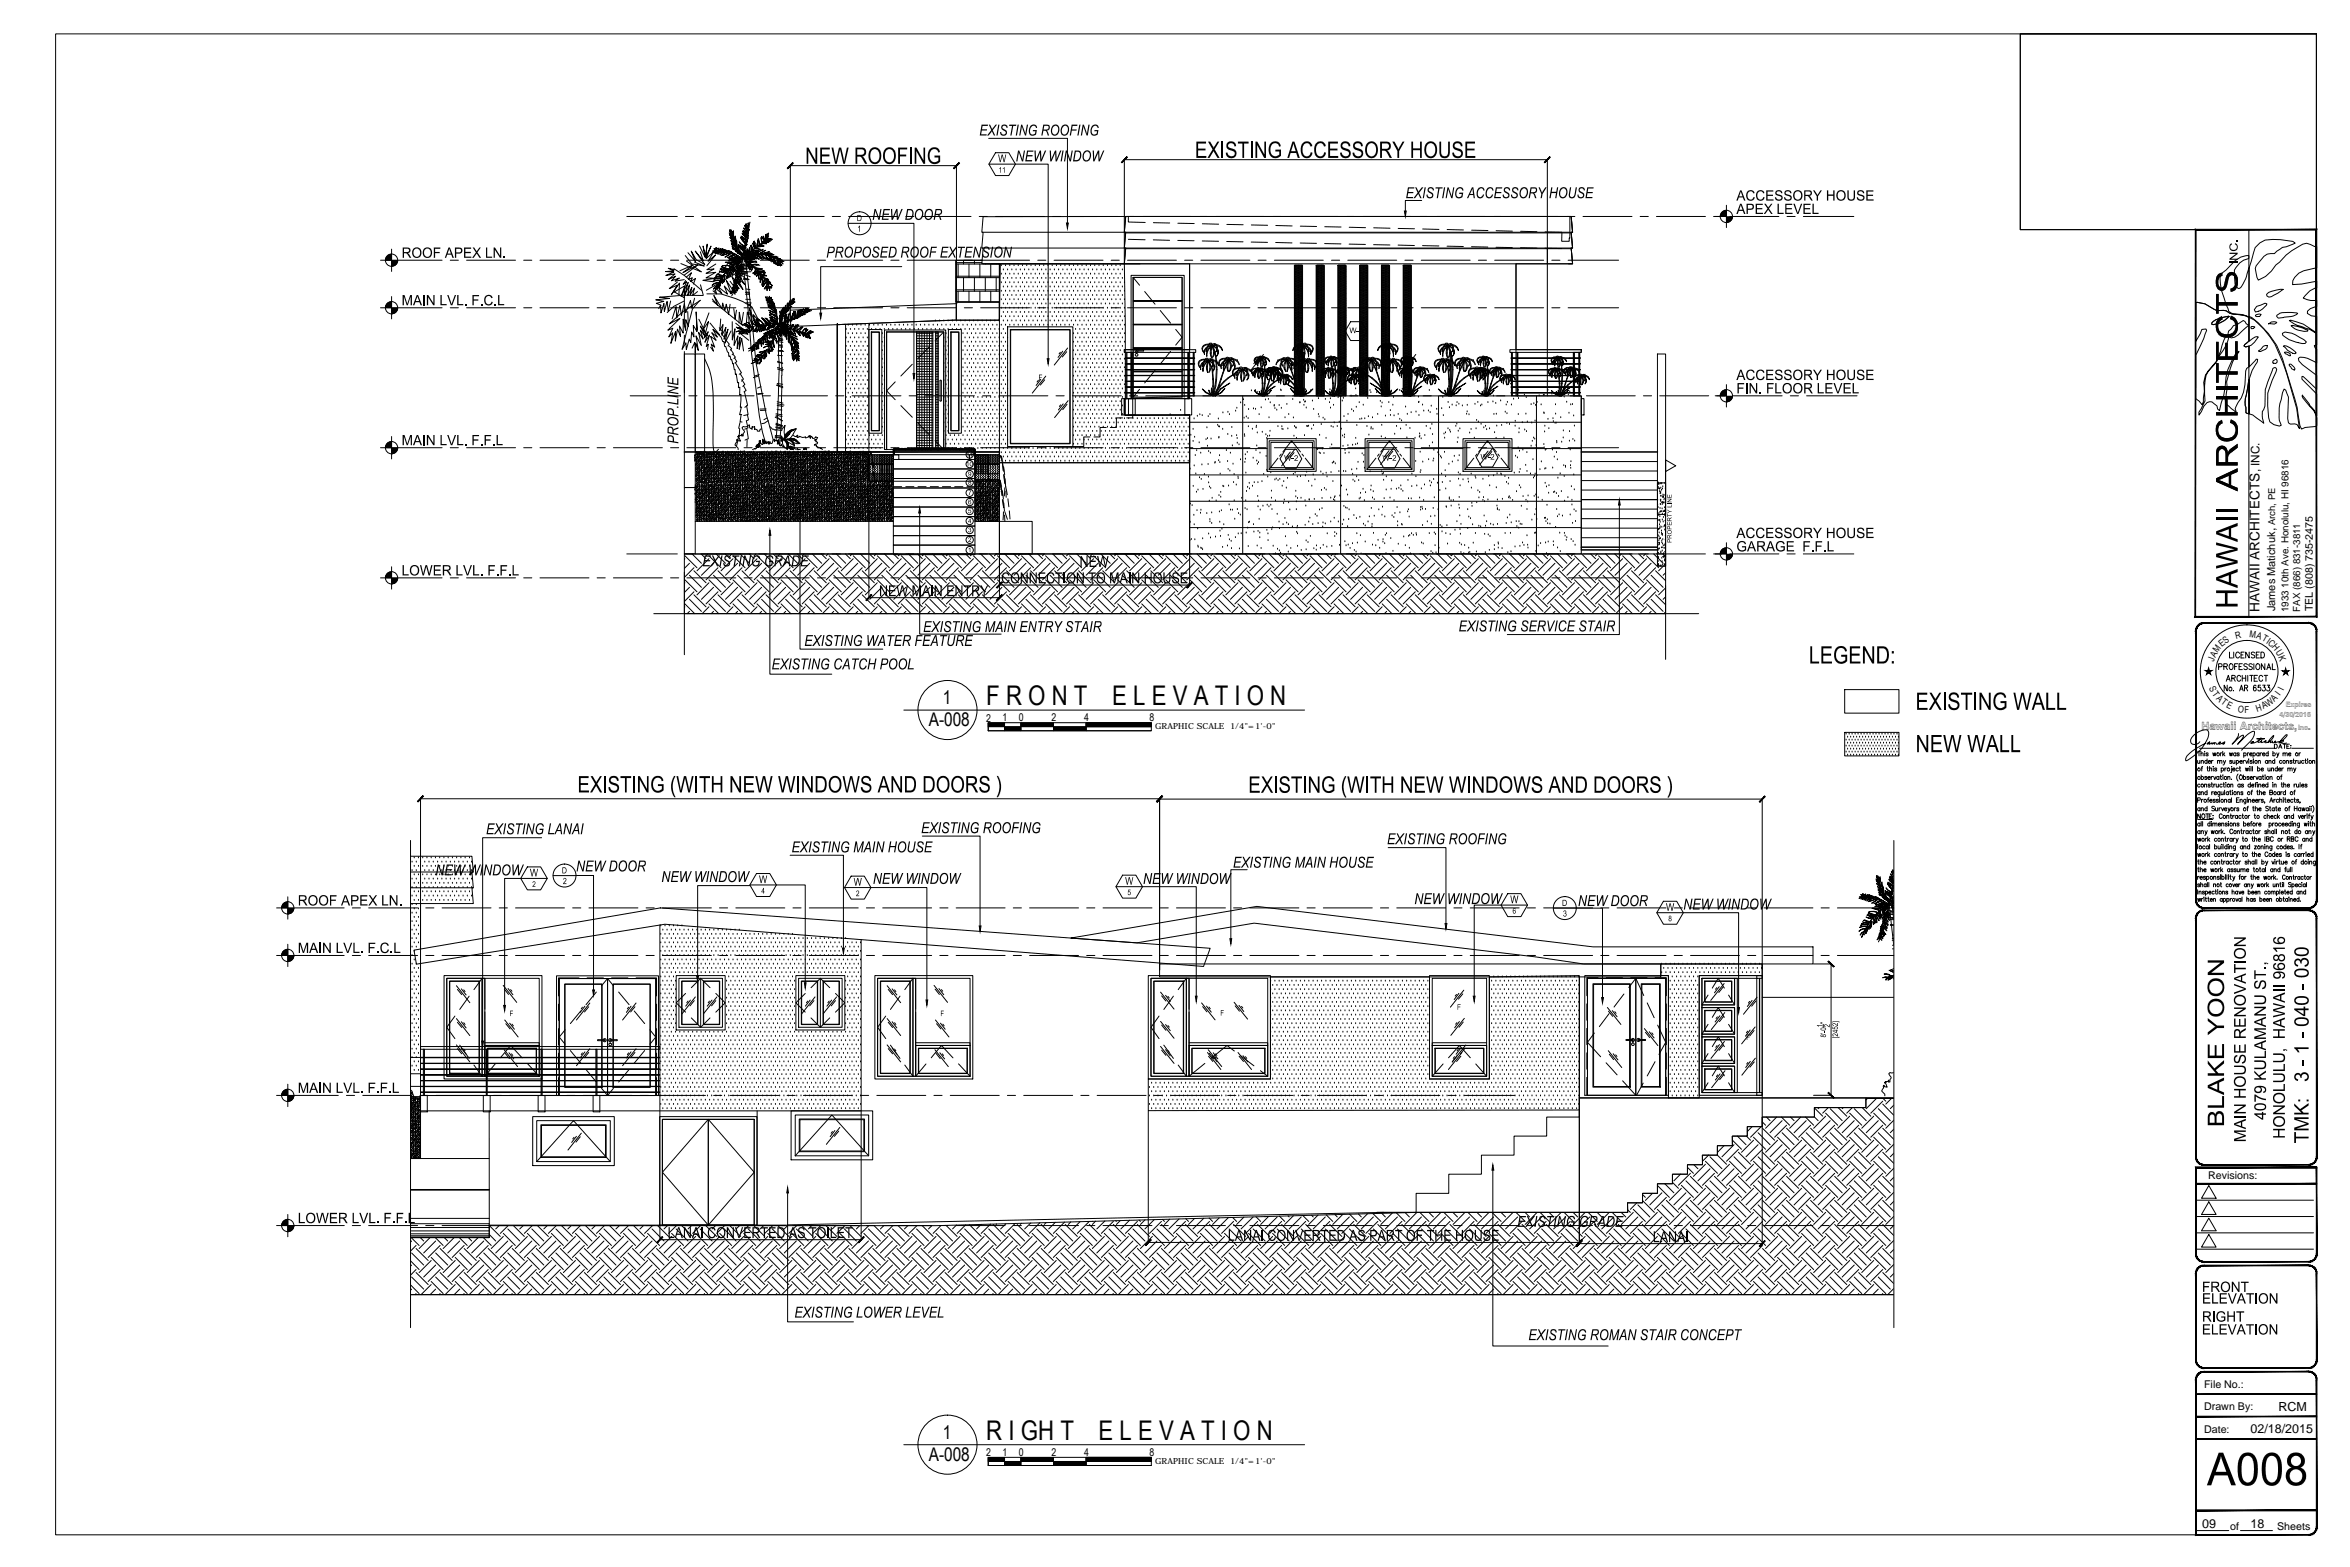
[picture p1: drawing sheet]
<svg xmlns="http://www.w3.org/2000/svg" width="914mm" height="610mm" viewBox="0 0 914 610" stroke-linecap="round" stroke-linejoin="round" font-family="sans-serif">
<defs><g id="words">
<g font-size="10.5">
<text x="383.8" y="274.3">F R O N T</text>
<text x="432.8" y="274.3">E L E V A T I O N</text>
<text x="383.8" y="560.1">R I GH T</text>
<text x="427.5" y="560.1">E L E V A T I O N</text>
</g>
<g font-size="7.3">
<text x="366.8" y="274">1</text>
<text x="361.4" y="282.5">A-008</text>
<text x="366.8" y="559.8">1</text>
<text x="361.4" y="568.3">A-008</text>
</g>
<text font-size="5.3" x="879.2" y="238.1" transform="rotate(-90 879.2 238.1)">HAWAII ARCHITECTS</text>
<g font-size="4.9">
<text x="885.3" y="206.7" transform="rotate(-90 885.3 206.7)">,</text>
<text x="886.6" y="548.9">RCM</text>
<text x="875.7" y="557.6">02/18/2015</text>
<text x="856.8" y="594.3">09</text>
<text x="875.7" y="594.3">18</text>
</g>
<text font-size="4.6" x="879.2" y="183.7" transform="rotate(-90 879.2 183.7)">, INC.</text>
<g font-size="4.4">
<text x="856.6" y="283.8">Hawaii Architects,</text>
<text x="897.9" y="283.8">.</text>
</g>
<text font-size="4.3" x="885.3" y="237.8" transform="rotate(-90 885.3 237.8)">James Matichuk</text>
<g font-size="4.1">
<text x="899.9" y="237.8" transform="rotate(-90 899.9 237.8)">TEL (808) 735-2475</text>
<text x="383.7" y="280.7">2</text>
<text x="390.1" y="280.4">1</text>
<text x="396.5" y="280.4">0</text>
<text x="409.2" y="280.4">2</text>
<text x="421.9" y="280.4">4</text>
<text x="447.2" y="280.4">8</text>
<text x="859.2" y="458.6">Revisions:</text>
<text x="857.6" y="540">File No.:</text>
<text x="857.6" y="548.7">Drawn By:</text>
<text x="857.6" y="557.4">Date:</text>
<text x="383.7" y="566.5">2</text>
<text x="390.1" y="566.3">1</text>
<text x="396.5" y="566.3">0</text>
<text x="409.2" y="566.3">2</text>
<text x="421.9" y="566.3">4</text>
<text x="447.2" y="566.3">8</text>
<text x="867.8" y="595.3">of</text>
<text x="886.1" y="595.4">Sheets</text>
</g>
<g font-size="3.8">
<text x="890.4" y="238.1" transform="rotate(-90 890.4 238.1)">1933 10th Ave. Honolulu, HI 96816</text>
<text x="895" y="238" transform="rotate(-90 895 238)">FAX (866) 831-3811</text>
</g>
<g font-size="3.7">
<text x="885.3" y="204.3" transform="rotate(-90 885.3 204.3)">Arch, PE</text>
<text x="864.5" y="251.9" transform="rotate(-38 864.5 251.9)">ES</text>
<text x="870.1" y="248.5" transform="rotate(-13 870.1 248.5)">R</text>
<text x="875.1" y="247.8" transform="rotate(9 875.1 247.8)">M</text>
<text x="877.8" y="248.3" transform="rotate(20 877.8 248.3)">A</text>
<text x="879.9" y="249" transform="rotate(29 879.9 249)">T</text>
<text x="881.6" y="250" transform="rotate(35 881.6 250)">I</text>
<text x="882.3" y="250.4" transform="rotate(41 882.3 250.4)">C</text>
<text x="883.9" y="251.8" transform="rotate(50 883.9 251.8)">H</text>
<text x="861.4" y="257.6" transform="rotate(-71 861.4 257.6)">J</text>
<text x="862" y="255.8" transform="rotate(-61 862 255.8)">A</text>
<text x="862.9" y="254.1" transform="rotate(-53 862.9 254.1)">M</text>
<text x="885.4" y="253.6" transform="rotate(60 885.4 253.6)">U</text>
<text x="886.5" y="255.5" transform="rotate(69 886.5 255.5)">K</text>
<text x="859.5" y="267.5" transform="rotate(64 859.5 267.5)">S</text>
<text x="860.7" y="269.8" transform="rotate(54 860.7 269.8)">T</text>
<text x="888.5" y="268.8" transform="rotate(-63 888.5 268.8)">I</text>
<text x="862.2" y="271.8" transform="rotate(46 862.2 271.8)">A</text>
<text x="864" y="273.6" transform="rotate(37 864 273.6)">T</text>
<text x="866.1" y="275.1" transform="rotate(27 866.1 275.1)">E</text>
<text x="880.8" y="276" transform="rotate(-27 880.8 276)">A</text>
<text x="882.7" y="275" transform="rotate(-37 882.7 275)">W</text>
<text x="885" y="273.2" transform="rotate(-45 885 273.2)">A</text>
<text x="887.2" y="270.9" transform="rotate(-53 887.2 270.9)">I</text>
<text x="870.6" y="276.9" transform="rotate(9 870.6 276.9)">O</text>
<text x="873.4" y="277.3">F</text>
<text x="878.3" y="276.8" transform="rotate(-18 878.3 276.8)">H</text>
</g>
<g font-size="3.3">
<text x="449.5" y="283.6">GRAPHIC SCALE</text>
<text x="478.6" y="283.6">1/4&quot;=1'-0&quot;</text>
<text x="449.5" y="569.4">GRAPHIC SCALE</text>
<text x="478.6" y="569.4">1/4&quot;=1'-0&quot;</text>
</g>
<g font-size="2.8">
<text x="889.4" y="275.1">Expires</text>
<text x="887" y="278.9">4/30/2016</text>
<text x="894.2" y="283.8">Inc</text>
</g>
</g></defs>
<!-- layer: AR-ELEV -->
<g fill="none" stroke="#000" stroke-width=".39">
<path d="M372 102.7h16.9M372 102.2h10.1M372 108h16.9M372 113.3h16.9M372 107.5h16.9M372 112.7h16.9M372 117.5h16.8v7.1h-16.8zM372.3 118.1l-64.9 2.6 .3 6.3 64.5-2.5M372.8 102.7v5.3M372.8 113.3v4.2M374.9 101.2v1.5M374.9 108v5.3"/>
<path d="M377 102.7v5.3M377 113.3v4.2M379.2 101.2v1.5M379.2 108v5.3M381.3 102.7v5.3M381.3 113.3v4.2M382.2 101.3h-10.2v16.2h16.9v-14.9h-.5M383.4 102.6v.1M383.4 108v5.3M385.5 102.7v5.3M385.5 113.3v4.2M387.6 102.6v.1"/>
<path d="M387.6 108v5.3M388.9 102.6v72.2M462.9 102.6v51.4M589.9 102.6v51.4M602.1 102.6v51.4M266.3 137.7h4.2v52h-4.2zM270.5 137.7h3.7v38.1h-3.7zM274.2 139.5a32.6 32.6 0 0 1 3.4 17.1l-.2 11.7a19.1 19.1 0 0 0 .6 7.4l.5 .1 1.1-1M325.8 126.3l3.2-.1v49.6h-3.2zM338.1 125.8v50M437.5 136h27.8v1.1h-27.8zM437.9 139.2l2.1 .2z"/>
<path d="M438.1 137.1h.4v18h-.4zM440 139.2l24.9 .2zM440.2 137.1h.4v18h-.4zM462.2 137.1h.3v18h-.3zM464.3 137.1h.4v16.9h-.4zM507.1 137.1h.4v16.9h-.4zM564.3 137.1h.4v16.9h-.4zM587.9 139.2l24.9 .2zM588.1 137.1h.4v16.9h-.4zM590.2 137.1h.4v16.9h-.4zM612.2 137.1h.4v16.9h-.4zM612.8 139.2l2.1 .2z"/>
<path d="M614.3 137.1h.4v16.9h-.4zM644.9 137.7h3.2v62.4h-3.2zM436.4 155.1h1.1v6.3h-1.1zM437.5 155.1h25.4v-1.1h152.4v61.5h-152.4v-54.1h-25.4zM437.5 155.1l25.4-1.1v1.1zM437.9 141.5l2.1 .2zM437.9 143.8l2.1 .1zM437.9 146l2.1 .1zM437.9 148.3l2.1 .1zM437.9 150.5l2.1 .1zM437.9 152.8l2.1 .1zM439.1 155.1h2.6v6.3h-2.6z"/>
<path d="M440 141.5l24.9 .2zM440 143.8l24.9 .1zM440 146l24.9 .1zM440 148.3l24.9 .1zM440 150.5l24.9 .1zM440 152.8l24.9 .1zM461 155.1h2.7v6.3h-2.7zM483.5 154v61.4M521.6 154v61.4M559.7 154v61.4M587.9 141.5l24.9 .2zM587.9 143.8l24.9 .1z"/>
<path d="M587.9 146l24.9 .1zM587.9 148.3l24.9 .1zM587.9 150.5l24.9 .1zM587.9 152.8l24.9 .1zM597.8 154v61.4M612.8 141.5l2.1 .2zM612.8 143.8l2.1 .1zM612.8 146l2.1 .1zM612.8 148.3l2.1 .1zM612.8 150.5l2.1 .1zM612.8 152.8l2.1 .1zM615.3 155.1h1v6.3h-1z"/>
<path d="M325.8 175.8v-50v50M388.9 175.8v39.7h12.7M462.9 164.3h152.4M462.9 174.5h30.2M493.1 170.7h19v12.7h-19zM493.8 171.5h17.5v11.1h-17.5zM494.5 172.1h16.2v9.8h-16.2zM497.3 178.2l-3.5 4.4M498.5 176.6l-.6 .8M499.2 175.8l3.4-4.3 3.4 4.3M500.2 174.8h4.2l2.1 3.7-2.1 3.7h-4.2l-2.1-3.7zM506.6 176.6l.7 .8"/>
<path d="M507.9 178.2l3.4 4.4M512.1 174.5h19.1M531.2 170.7h19v12.7h-19zM531.9 171.5h17.5v11.1h-17.5zM532.6 172.1h16.2v9.8h-16.2zM535.4 178.2l-3.5 4.4M536.6 176.6l-.6 .8M537.3 175.8l3.4-4.3 3.4 4.3M538.4 174.8h4.2l2.2 3.6-2.2 3.7h-4.2l-2.1-3.7zM544.7 176.6l.7 .8M546 178.2l3.4 4.4M550.2 174.5h19.1"/>
<path d="M569.3 170.7h19v12.7h-19zM570 171.5h17.5v11.1h-17.5zM570.7 172.1h16.2v9.8h-16.2zM573.5 178.2l-3.5 4.4M574.7 176.6l-.6 .8M575.4 175.8l3.4-4.3 3.4 4.3M576.6 174.3h4.2l2.1 3.7-2.1 3.7h-4.2l-2.2-3.7zM582.9 176.6l.6 .8M584.1 178.2l3.4 4.4M588.3 174.5h27M615.3 179.5h29.6M648.1 178.9l3.9 2.3-3.9 2.2z"/>
<path d="M648.1 178.9v15.9M266.3 189.7h4.2v25.8h-4.2zM388.9 180h74M462.9 184.8h152.4M462.9 195h152.4M615.3 198h29.6M615.3 194.4h29.6M615.3 190.6h29.6M615.3 187h29.6M615.3 183.2h29.6M644.9 187.8h3.2v32.5h-3.2zM648.1 198v3.2"/>
<path d="M462.9 205.2h152.4M615.3 213.9v-59.9h-2.7v-16.9h2.7v-1.1h-25.4v-33.4h22l-.6-6.1h.6l-.6-6.1h.6l-.6-6.2-173.3 .1-.5 6.1h.5l-.5 6.1h.5l-.5 6.1h25.4v33.4h-25.4v1.1h2.7v18h-2.7v6.3h25.4v54.1h-192.4M615.3 209.2h29.6M615.3 205.5h29.6M615.3 201.8h29.6M648.1 204.4v15.9M159.8 333.1h23.8l.6 6.1-.6 .1 .6 6.1h-.6l.6 6.1h-24.4M163.6 351.5v17.7M256.8 359.8v72.4M161.1 369.6l95.8-16.4 214 15.7-2.6 7.1-209.6-16.4-96.7 15.5zM163.6 374.8v51.3M335.1 365.5v66.7h-171.6v-5"/>
<path d="M416.7 364.9l72.3-12.3 130.9 15.8h85.6v6.6h-89.3l-18.4-2.7-109.8-13.2-45.6 7.7zM451.2 375h195v5h-195zM685.7 375v52.1M614.5 380v54.6h-12.7v7.4h-12.7v7.4h-12.7v7.4h-12.7v7.4h-12.7v7.4h-15.3M685.7 388h51.2M159.8 417.7h3.8M163.6 411.3h93.2l-93.2 .2M163.6 413.6h93.2l-93.2 .1M163.6 415.9h93.2l-93.2 .1M163.6 418.1h93.2l-93.2 .1M163.6 420.3h93.2l-93.2 .2M163.6 422.6l93.2 .1-97-.1"/>
<path d="M163.6 424.8h93.2l-93.2 .2M163.6 426.2h93.2M190.3 432.2v49.2h-30.5M294.6 432.2v44.4M726 427.2v3.7h-20v3.7h-20.3v3.7h-5.8v3.7h-5.9l.1 3.7h-5.9v3.7h-5.8v3.7h-5.8v3.7h-5.8v3.7h-5.9v3.7h-5.8v3.7h-5.8l.1 3.7h-82.4M159.8 462.8h30.6M159.8 474h30.6M159.8 480h30.6M159.8 478.8h30.6M159.8 477.5h30.6M159.8 476.1h30.6M190 476.6h116"/>
<path d="M538.4 471.6l-232.1 4.9M159.8 480.8h30.6"/>
</g>
<!-- layer: 0 -->
<g fill="none" stroke="#000" stroke-width=".39">
<path d="M671.8 79.9v4.3h-4.4M150.4 100h2M150.5 99.8h1.9M150.6 99.6h1.8M150.8 99.5h1.6M151 99.3h1.4M151.2 99.2h1.2M151.6 99h.8M152.4 96.9v4.3h-4.3M669.4 84.2h2.4M669.4 84h2.4M669.4 83.9h2.4"/>
<path d="M669.4 83.7h2.4M669.5 83.5h2.3M669.5 83.4h2.3M669.6 83.2h2.2M669.7 83.1h2.1M669.8 82.9h2M669.9 82.7h1.9M670 82.6h1.8M670.2 82.4h1.6M670.4 82.3h1.4M670.6 82.1h1.2M671 82h.8"/>
<path d="M671.8 84.2v4.3M671.8 84.3h2.3M671.8 84.5h2.3M671.8 84.6h2.3M671.8 84.8h2.2M671.8 85h2.2M671.8 85.1h2.2M671.8 85.3h2.1M671.8 85.4h2M671.8 85.6h1.9M671.8 85.8h1.7M671.8 85.9h1.6"/>
<path d="M671.8 86.1h1.4M671.8 86.2h1.2M671.8 86.4h.8M671.8 86.5h.3M875 89.3v15M150 101.2h2.4v4.4M150 101.1h2.4M150 119.7h2.4M150 119.6h2.4M150 100.9h2.4M150 100.8h2.4M150 119.4h2.4"/>
<path d="M150 119.2h2.4M150.1 100.6h2.3M150.1 119.1h2.3M150.1 100.4h2.3M150.1 118.9h2.3M150.2 100.3h2.2M150.2 118.8h2.2M150.3 100.1h2.1M150.3 118.6h2.1M150.4 118.4h2M150.5 118.3h1.9M150.6 118.1h1.8"/>
<path d="M150.8 118h1.6M151 117.8h1.4M151.2 117.7h1.2M151.6 117.5h.8M152.4 115.4v4.3h-4.3M152.4 119.7v4.4M152.4 101.4h2.4M152.4 101.5h2.3M152.4 101.7h2.3M152.4 101.9h2.3M152.4 102h2.3M152.4 102.2h2.2"/>
<path d="M152.4 102.3h2.1M152.4 102.5h2M152.4 102.7h1.9M152.4 102.8h1.8M152.4 103h1.6M152.4 103.1h1.5M152.4 103.3h1.2M152.4 103.4h.9M152.4 103.6h.3M152.4 119.9h2.4M262.4 113.6l3.9-2.3v4.5zM266.3 111.3v15.9"/>
<path d="M152.4 120h2.3M152.4 120.2h2.3M152.4 120.3h2.3M152.4 120.5h2.3M152.4 120.7h2.2M152.4 120.8h2.1M152.4 121h2M152.4 121.1h1.9M152.4 121.3h1.8M152.4 121.5h1.6M152.4 121.6h1.5M152.4 121.8h1.2"/>
<path d="M152.4 121.9h.9M152.4 122.1h.3M266.3 130.4v3.2M266.3 136.8v15.9M442.2 136.2v.4M442.3 136.2l2.7 .2-2.7 .2M442.8 136.2a.61 .61 0 0 0-.9-.3 .61 .61 0 0 0 0 1 .61 .61 0 0 0 .9-.3M669.4 154h2.4v4.3M669.4 153.8h2.4M669.4 153.6h2.4M669.4 153.5h2.4M669.5 153.3h2.3"/>
<path d="M669.5 153.2h2.3M669.6 153h2.2M669.7 152.9h2.1M669.8 152.7h2M669.9 152.5h1.9M670 152.4h1.8M670.2 152.2h1.6M670.4 152.1h1.4M670.6 151.9h1.2M671 151.7h.8M671.8 149.6v4.4h-4.4M671.8 154.1h2.3"/>
<path d="M671.8 154.3h2.3M671.8 154.4h2.3M671.8 154.6h2.2M671.8 154.8h2.2M671.8 154.9h2.2M671.8 155.1h2.1M671.8 155.3h2M671.8 155.4h1.9M671.8 155.5h1.7M671.8 155.7h1.6M671.8 155.9h1.4M671.8 156.1h1.2"/>
<path d="M671.8 156.2h.8M671.8 156.4h.3M150 174.2h2.4v4.3M150 174h2.4M150 173.8h2.4M150 173.7h2.4M150.1 173.5h2.3M150.2 173.4h2.2M150.2 173.2h2.2M150.3 173h2.1M150.4 172.9h2M150.5 172.7h1.9"/>
<path d="M150.6 172.6h1.8M150.8 172.4h1.6M151 172.3h1.4M151.2 172.1h1.2M151.6 171.9h.8M152.4 169.8v4.4h-4.3M152.4 174.3h2.4M152.4 174.5h2.3M152.4 174.6h2.3M152.4 174.8h2.3M152.4 174.9h2.3M152.4 175.1h2.2"/>
<path d="M152.4 175.3h2.1M152.4 175.4h2M152.4 175.6h1.9M152.4 175.7h1.8M152.4 175.9h1.6M152.4 176.1h1.5M152.4 176.2h1.2M152.4 176.4h.9M152.4 176.5h.3M875 161v78.9M669.4 215.4l2.4 .1v4.3M669.4 215.3h2.4"/>
<path d="M669.4 215.2h2.4M669.4 215h2.4M669.5 214.8h2.3M669.5 214.6h2.3M669.6 214.5h2.2M669.7 214.3h2.1M669.8 214.2h2M669.9 214h1.9M670 213.9h1.8M670.2 213.7h1.6M670.4 213.5h1.4M670.6 213.4h1.2"/>
<path d="M671 213.2h.8M671.8 211.1v4.4h-4.4M671.8 215.6h2.3M671.8 215.8h2.3M671.8 215.9h2.3M671.8 216.1h2.2M671.8 216.3h2.2M671.8 216.4h2.2M671.8 216.5h2.1M671.8 216.7h2M671.8 216.9h1.9M671.8 217.1h1.7"/>
<path d="M671.8 217.2h1.6M671.8 217.4h1.4M671.8 217.5h1.2M671.8 217.7h.8M671.8 217.8h.3M150 224.8h2.4v4.4M150 224.6h2.4M150 224.5h2.4M150 224.3h2.4M150.1 224.2h2.3M150.2 224h2.2M150.2 223.8h2.2"/>
<path d="M150.3 223.7h2.1M150.4 223.5h2M150.5 223.4h1.9M150.6 223.2h1.8M150.8 223.1h1.6M151 222.9h1.4M151.2 222.7h1.2M151.6 222.6h.8M152.4 220.5v4.3h-4.3M152.4 225h2.4M152.4 225.1h2.3M152.4 225.3h2.3"/>
<path d="M152.4 225.4h2.3M152.4 225.6h2.3M152.4 225.7h2.2M152.4 225.9h2.1M152.4 226.1h2M152.4 226.2h1.9M152.4 226.4h1.8M152.4 226.5h1.6M152.4 226.7h1.5M152.4 226.9h1.2M152.4 227h.9M152.4 227.2h.3"/>
<path d="M351.7 276.2h155.9M384.5 281.2h6.4M384.5 281.4h6.4M384.5 281.5h6.4M384.5 281.6h6.4M384.5 281.7h6.4M384.5 281.8h6.4M384.5 282h6.4M384.5 282.1h6.4M384.5 282.2h6.4M384.5 282.3h6.4M384.5 282.5h6.4"/>
<path d="M384.5 282.6h6.4M390.9 282.8h6.3M390.9 282.9h6.3M390.9 283.1h6.3M390.9 283.2h6.3M390.9 283.3h6.3M390.9 283.4h6.3M390.9 283.6h6.3M390.9 283.8h6.3M390.9 283.9h6.3M390.9 284h6.3M390.9 284.2h6.3"/>
<path d="M397.2 281.2h12.7M397.2 281.4h12.7M397.2 281.5h12.7M397.2 281.6h12.7M397.2 281.7h12.7M397.2 281.8h12.7M397.2 282h12.7M397.2 282.1h12.7M397.2 282.2h12.7M397.2 282.3h12.7M397.2 282.5h12.7M397.2 282.6h12.7"/>
<path d="M409.9 282.8h12.7M409.9 282.9h12.7M409.9 283.1h12.7M409.9 283.2h12.7M409.9 283.3h12.7M409.9 283.4h12.7M409.9 283.6h12.7M409.9 283.8h12.7M409.9 283.9h12.7M409.9 284h12.7M409.9 284.2h12.7M422.6 281.2h25.4"/>
<path d="M422.6 281.4h25.4M422.6 281.5h25.4M422.6 281.6h25.4M422.6 281.7h25.4M422.6 281.8h25.4M422.6 282h25.4M422.6 282.1h25.4M422.6 282.2h25.4M422.6 282.3h25.4M422.6 282.5h25.4M422.6 282.6h25.4M856 288.6a1.92 1.92 0 0 1-1.9 1.1 1.92 1.92 0 0 1-1.7-1.4 6 6 0 0 1 6.6-4.1 3.6 3.6 0 0 1-.3 3.8 17.3 17.3 0 0 1-8.2 7.9v-.8a12.6 12.6 0 0 1 6.7-5.4l1.1-.5"/>
<path d="M859.8 288.7l-.9 .5v.3l.8-.4 .1-.5-.1 .9 1-.5v.5l.6-.5 .3 .4v-.3a.6 .6 0 0 1 1 .4l.7-.2 .7-.7a.49 .49 0 0 0-.6 .3 .49 .49 0 0 0 .2 .6l2-.9a.68 .68 0 0 1-.3 .7 .68 .68 0 0 1-.8-.1l.8 .2M871 285.4a7.3 7.3 0 0 1-2.4 4l3.1-2.8 1.2-.6a6 6 0 0 1-2.2 3.6 21.6 21.6 0 0 1 6-5.1h.3a3.3 3.3 0 0 1-1.2 3.8l-3.6 3.6M876.7 288.5l-.9 .6 .7-.1 .2-.6-.1 .6a4.4 4.4 0 0 0 3.2-1.9l-1.2 1.5a1.04 1.04 0 0 0 1.5-.5 .39 .39 0 0 0-.4 .4 .39 .39 0 0 0 .5 .4l1.7-.6-.6 .1-.1 .3a3 3 0 0 0 3.5-2.6l-1.2 1.2-1 1.6 .8-.6 .2 .6 .8-.6v.6l.7-.1 .4-.5-.1 .5a4.8 4.8 0 0 0 4.6-3l-1 .6-2.1 2.7 .6-.9 1-.1a1 1 0 0 1-1.3 .8l1.2 .3 1.4-.1M878.3 287.3l2.8 .1h-3M109.6 353.2h2.4v4.4M109.6 353h2.4M109.6 352.9h2.4M109.7 352.7h2.3M109.7 352.6h2.3M109.7 352.4h2.3M109.8 352.2h2.2M109.9 352.1h2.1"/>
<path d="M110 351.9h2M110.1 351.8h1.9M110.2 351.6h1.8M110.4 351.5h1.6M110.6 351.3h1.4M110.8 351.1h1.2M111.2 351h.8M112 348.9v4.3h-4.4M112 353.4h2.4M112 353.5h2.4M112 353.7h2.3M112 353.8h2.3"/>
<path d="M112 354h2.2M112 354.1h2.2M112 354.3h2.1M112 354.5h2M112 354.6h1.9M112 354.8h1.8M112 354.9h1.6M112 355.1h1.4M112 355.3h1.2M112 355.4h.9M112 355.6h.3M109.6 371.7h2.4v4.3"/>
<path d="M109.6 371.5h2.4M109.6 371.4h2.4M109.7 371.2h2.3M109.7 371h2.3M109.7 370.9h2.3M109.8 370.7h2.2M109.9 370.6h2.1M110 370.4h2M110.1 370.3h1.9M110.2 370.1h1.8M110.4 369.9h1.6M110.6 369.8h1.4"/>
<path d="M110.8 369.6h1.2M111.2 369.5h.8M112 367.3v4.4h-4.4M112 371.8h2.4M112 372h2.4M112 372.2h2.3M112 372.3h2.3M112 372.5h2.2M112 372.6h2.2M112 372.8h2.1M112 372.9h2M112 373.1h1.9"/>
<path d="M112 373.3h1.8M112 373.4h1.6M112 373.6h1.4M112 373.7h1.2M112 373.9h.9M112 374.1h.3M163.6 407.1h93.2v1.1h-93.2zM164.7 408.2h.5v18h-.5zM189.2 408.2h.4v18h-.4zM210.5 408.2h.5v18h-.5zM231.9 408.2h.4v18h-.4zM232.6 404.5l2.9 .2-2.8 .1z"/>
<path d="M234.7 404.5a.61 .61 0 0 1 .9-.3 .61 .61 0 0 1 0 1 .61 .61 0 0 1-.9-.4M238 404.5a.61 .61 0 0 0-.9-.3 .61 .61 0 0 0 0 1 .61 .61 0 0 0 .9-.4M240 404.5v.3M240 404.5l-2.7 .2 2.7 .1M632.7 404.4l2.9 .2-2.8 .2zM634.8 404.4a.61 .61 0 0 1 .9-.3 .61 .61 0 0 1 0 1 .61 .61 0 0 1-.9-.3M638.1 404.4a.61 .61 0 0 0-.9-.3 .61 .61 0 0 0 0 1 .61 .61 0 0 0 .9-.3M640.1 404.4v.4M640.1 404.4l-2.8 .2 2.8 .2M109.6 426.1h2.4v4.4M109.6 426h2.4M109.6 425.8h2.4"/>
<path d="M109.7 425.6h2.3M109.7 425.5h2.3M109.7 425.3h2.3M109.8 425.2h2.2M109.9 425h2.1M110 424.9h2M110.1 424.7h1.9M110.3 424.5h1.7M110.4 424.4h1.6M110.6 424.2h1.4M110.8 424.1h1.2M111.2 423.9h.8"/>
<path d="M112 421.8v4.3h-4.4M112 426.3h2.4M112 426.4h2.4M112 426.6h2.3M112 426.8h2.3M112 426.9h2.2M112 427.1h2.2M112 427.2h2.1M112 427.4h2M112 427.5h1.9M112 427.7h1.8M112 427.9h1.6"/>
<path d="M112 428h1.4M112 428.2h1.2M112 428.3h.9M112 428.5h.3M163.6 426.2h2.7v6.3h-2.7zM188.1 426.2h2.6v6.3h-2.6zM209.4 426.2h2.7v6.3h-2.7zM230.8 426.2h2.6v6.3h-2.6zM109.6 476.8h2.4v4.3M109.6 476.6h2.4M109.6 476.4h2.4M109.7 476.3h2.3"/>
<path d="M109.7 476.1h2.3M109.7 476h2.3M109.8 475.8h2.2M109.9 475.7h2.1M110 475.5h2M110.1 475.3h1.9M110.3 475.2h1.7M110.4 475h1.6M110.6 474.9h1.4M110.8 474.7h1.2M111.2 474.5h.8M112 472.5v4.3h-4.4"/>
<path d="M112 476.9h2.4M112 477.1h2.4M112 477.2h2.3M112 477.4h2.3M112 477.6h2.2M112 477.7h2.2M112 477.9h2.1M112 478h2M112 478.2h1.9M112 478.3h1.8M112 478.5h1.6M112 478.7h1.4"/>
<path d="M112 478.8h1.2M112 479h.9M112 479.1h.3M859.5 467.5l2.8 5h-5.7zM859.5 461.2l2.8 4.9h-5.7zM351.7 562h155.9M384.5 567h6.4M384.5 567.2h6.4M384.5 567.3h6.4M384.5 567.4h6.4M384.5 567.5h6.4M384.5 567.7h6.4"/>
<path d="M384.5 567.8h6.4M384.5 567.9h6.4M384.5 568h6.4M384.5 568.2h6.4M384.5 568.3h6.4M384.5 568.4h6.4M390.9 568.6h6.3M390.9 568.7h6.3M390.9 568.8h6.3M390.9 569h6.3M390.9 569.1h6.3M390.9 569.2h6.3"/>
<path d="M390.9 569.4h6.3M390.9 569.5h6.3M390.9 569.6h6.3M390.9 569.7h6.3M390.9 569.9h6.3M390.9 570h6.3M397.2 567h12.7M397.2 567.2h12.7M397.2 567.3h12.7M397.2 567.4h12.7M397.2 567.5h12.7M397.2 567.7h12.7"/>
<path d="M397.2 567.8h12.7M397.2 567.9h12.7M397.2 568h12.7M397.2 568.2h12.7M397.2 568.3h12.7M397.2 568.4h12.7M409.9 568.6h12.7M409.9 568.7h12.7M409.9 568.8h12.7M409.9 569h12.7M409.9 569.1h12.7M409.9 569.2h12.7"/>
<path d="M409.9 569.4h12.7M409.9 569.5h12.7M409.9 569.6h12.7M409.9 569.7h12.7M409.9 569.9h12.7M409.9 570h12.7M422.6 567h25.4M422.6 567.2h25.4M422.6 567.3h25.4M422.6 567.4h25.4M422.6 567.5h25.4M422.6 567.7h25.4"/>
<path d="M422.6 567.8h25.4M422.6 567.9h25.4M422.6 568h25.4M422.6 568.2h25.4M422.6 568.3h25.4M422.6 568.4h25.4"/>
<circle cx="671.7" cy="84.2" r="2.39"/>
<circle cx="152.4" cy="101.2" r="2.39"/>
<circle cx="152.4" cy="119.7" r="2.39"/>
<circle cx="442.2" cy="138" r=".53"/>
<circle cx="671.7" cy="154" r="2.39"/>
<circle cx="152.4" cy="174.2" r="2.39"/>
<circle cx="671.7" cy="215.5" r="2.39"/>
<circle cx="152.4" cy="224.8" r="2.39"/>
<circle cx="368.7" cy="276.2" r="11.5"/>
<circle cx="112" cy="353.2" r="2.39"/>
<circle cx="112" cy="371.7" r="2.39"/>
<circle cx="237.4" cy="406.3" r=".53"/>
<circle cx="635.4" cy="406.2" r=".53"/>
<circle cx="112" cy="426.1" r="2.39"/>
<circle cx="112" cy="476.8" r="2.39"/>
<circle cx="368.7" cy="562" r="11.5"/>
</g>
<!-- layer: AR-ELEV -->
<g fill="#000">
<path d="M499.7 177.1h.3l.4 1.9 .5-1.9h.4l.4 1.9 .5-1.9h.3l-.6 2.2h-.3l-.5-1.9-.5 1.9h-.3zM502.6 178.4h.8v.2h-.8zM503.8 177.3l.7-.2 .4 .2v.8l-.9 .9h1v.3h-1.4l1.2-1.5-.4-.5-.7 .4zM537.9 177.1h.3l.4 1.8 .5-1.8h.4l.5 1.8 .4-1.8h.3l-.6 2.1h-.3l-.5-1.9-.5 1.9h-.3zM540.8 178.3h.8v.3h-.8zM542 177.3l.8-.2 .4 .2v.7l-1 1h1v.2h-1.4l1.2-1.6-.6-.3-.5 .4zM576.1 176.6h.3l.4 1.8 .5-1.8h.4l.4 1.8 .5-1.8h.2l-.6 2.2h-.2l-.5-1.9-.6 1.9h-.2zM579 177.9h.8v.2h-.8zM580.2 176.8l.2-.2 .9 .2v.7l-.9 1h1v.3h-1.4l1.1-1.5-.2-.5-.9 .4zM648.7 197.1h1.6l.1-.8v1.1h-1.7zM648.7 195.8h1.7v.2h-1.7zM648.7 198.2l1.7 .9h-.7l-1 .6 .8-.7z"/>
<path d="M648.7 194h1.7l-1.3 1.2h1.3v.2h-1.7l1.4-1.2h-1.4zM648.7 192.4h.2v1h.5v-.9h.3v.9h.6l.1-1v1.2h-1.7zM648.7 199.8h.2v.6h1.5v.2h-1.5v.5h-.2zM648.7 203.1h.2v1h.5v-1h.3v1h.6l.1-1.1v1.3h-1.7z"/>
<path d="M648.7 207a.85 .85 0 0 1 1.7 0 .85 .85 0 0 1-1.7 0zM649 206.9a.64 .64 0 0 0 1.2 0 .64 .64 0 0 0-1.2 0z"/>
<path d="M648.8 209.9h.8l.1 .9h.7v.2h-1.7zM649.1 210l-.2 .8h.6v-.7z"/>
<path d="M648.8 208.3l.5-.2 .4 .4 .7-.5-.7 .9v.3h.7v.2h-1.7zM649 208.4l-.1 .8h.6l-.1-.8z"/>
<path d="M648.8 204.8l.8-.1 .1 1h.7v.2h-1.7zM649.1 204.9l-.2 .8h.6v-.8z"/>
<path d="M648.8 201.6l.6-.2 .3 .5 .7-.7-.7 1v.3h.7v.2h-1.7zM649 201.7l-.1 .8h.6l-.1-.8z"/>
</g>
<!-- layer: AR-STAIR -->
<path d="M587.5 136h27.8v1.1h-27.8zM440.7 155.2v7.4h-2.3M338.1 176.9h9.5v3.7h-9.5zM379.4 176.9h9.5v3.7h-9.5zM424.1 170h-2.4v3.7h-4.2M430.5 166.3h-2.5v3.7h-2.3M436.8 162.6h-2.4v3.7h-2.4M338.1 180.6h9.5v3.7h-9.5zM379.4 180.6h9.5v3.7h-9.5z" fill="none" stroke="#000" stroke-width=".39"/>
<!-- layer: AR-DOOR -->
<g fill="none" stroke="#000" stroke-width=".39">
<path d="M440.9 116.9h19.1v.3h-19.1M440.9 107.9l2.5 3.1M445.4 113.4l4 4.9M338.1 128.2h5v40.3h-5zM339 129.1h3.2v38.5h-3.2zM339.1 129.3h3v38.2h-3zM345 129.1h22.2v45.8h-22.2zM361.6 134.9l-4.4 4.6M367.2 129.1l-3.4 3.5M369 128.2h5.1v40.3h-5.1zM370 129.1h3.1v38.5h-3.1zM370.1 129.3h2.9v38.2h-2.9z"/>
<path d="M412.6 137l-.5 .7M413.5 136.6l-1.8 2.4M415.1 136.8l-1.7 2.1M415.4 135.4l-5.2 6.6M440.9 126.1h19.1v.3h-19.1M440.9 135.3h19.1v.2h-19.1M451.5 120.8l4 4.9M455.5 136.7l-4 4.9M457.5 128.2l2.5 3-2.5 3.1M488.8 139.5l-.6 .6M489.7 139.1l-1.8 2.4M491.2 139.3l-1.7 2.1"/>
<path d="M491.6 137.9l-5.2 6.6M548 139.5l-.5 .6M549 139.1l-1.9 2.4M550.5 139.3l-1.7 2.1M550.9 137.9l-5.3 6.6M577.7 139.5l-.6 .6M348.3 148.6l-3.3 3.4 3.3 3.5M350.5 157.8l4.5 4.5M355 141.7l-4.5 4.6M404 147.9l-.5 .7M405 147.5l-1.8 2.5M406.5 147.8l-1.7 2"/>
<path d="M406.9 146.3l-5.2 6.6M412.7 157.5l-.5 .6M413.7 157.1l-1.9 2.4M415.2 157.3l-1.7 2.1M415.6 155.9l-5.2 6.5M440.1 154.5v-47.4h20.7v47.4M440.9 144.4h19.1v.3h-19.1M443.4 151.4l-2.5 3.1v-46.6h19.1v46.6M449.4 144.1l-4 4.9M357.2 164.6l4.4 4.6M363.8 171.4l3.4 3.5M502 175.9l-1.8 2.4"/>
<path d="M503.5 176.1l-1.6 2M504 174.6l-5.3 6.6M540.5 175.3l-1.9 2.4M542 175.5l-1.7 2.1M542.4 174.1l-5.2 6.6M579 175.5l-1.9 2.4M580.5 175.7l-1.7 2M580.9 174.3l-5.2 6.5M177.6 383.5l5.2 6.6M177.6 396.3l5.2 6.6M178 384.9l1.7 2M178 397.7l1.7 2"/>
<path d="M179.5 384.7l1.9 2.4M179.5 397.5l1.9 2.4M180.4 385.1l.5 .7M180.4 397.9l.5 .6M195.8 383.3l5.3 6.6M196.2 384.8l1.7 2.1M196.4 396.8l5.2 6.6M196.8 398.2l1.7 2.1M197.7 384.6l1.9 2.4M198.3 398l1.9 2.4M198.7 385l.5 .6M199.2 398.4l.5 .7"/>
<path d="M217.3 390.6v6.4M217.6 380.7h18.8v45.5h-18.8zM219.7 382.8h14.6v40.2h-14.6zM219.9 382.9h14.2v40h-14.2zM225.3 380.4h-8v7M226 393.3l-4.1 4.9M226.6 391.8l-.4 .7M227.6 391.4l-1.9 2.4M228.4 380.4h6.4M229.1 391.6l-1.7 2.1M229.5 390.2l-5.2 6.6M232 385.9l-4 4.9"/>
<path d="M234.1 383.5l2.3-2.8 2.3 2.8M236.4 380.7h18.8v45.5h-18.8zM238 380.4h6.3M238.5 382.8h14.5v40.2h-14.5zM238.6 382.9h14.3v40h-14.3zM240.7 385.9l4.1 4.9M244.6 391.8l-.5 .7M245.5 391.4l-1.8 2.4M246.8 393.3l4 4.9M247.1 391.6l-1.7 2.1M247.5 380.4h8v7M247.5 390.2l-5.3 6.6"/>
<path d="M255.5 390.6v6.4M267.7 389.4l-.5 .7M268.7 389.1l-1.9 2.3M270.1 389.3l-1.6 2M270.6 387.8l-5.2 6.6M276.1 389.4l-.5 .7M277 389.1l-1.8 2.3M278.5 389.3l-1.6 2M278.9 387.8l-5.2 6.6M314.3 389.4l-.5 .7M315.2 389.1l-1.8 2.3M316.7 389.3l-1.6 2"/>
<path d="M317.1 387.8l-5.2 6.6M322.6 389.4l-.5 .7M323.6 389.1l-1.9 2.3M325.1 389.3l-1.7 2M325.5 387.8l-5.2 6.6M345.2 383.5l5.2 6.6M345.2 396.3l5.2 6.6M345.6 384.9l1.7 2M345.6 397.7l1.7 2M347.1 384.7l1.9 2.4M347.1 397.5l1.9 2.4M348.1 385.1l.5 .7"/>
<path d="M348.1 397.9l.5 .6M363.4 383.3l5.3 6.6M363.9 384.8l1.6 2.1M364 396.8l5.2 6.6M364.4 398.2l1.7 2.1M365.4 384.6l1.8 2.4M365.9 398l1.9 2.4M366.3 385l.5 .6M366.9 398.4l.5 .7M451.6 386l5.2 6.6M451.6 397.4l5.2 6.5M452 387.4l1.7 2"/>
<path d="M452 398.8l1.7 2M453.5 387.2l1.9 2.4M453.5 398.6l1.9 2.4M454.5 387.6l.5 .7M454.5 399l.5 .6M467.5 390.2l5.3 6.6M468 391.6l1.6 2M469.4 391.4l1.9 2.4M470.4 391.8l.5 .6M480.2 389.9l5.3 6.6M480.6 391.3l1.7 2.1M482.1 391.1l1.9 2.4"/>
<path d="M483.1 391.5l.5 .6M566.7 386.9l-.5 .6M566.9 397.8l-.5 .7M567.7 386.4l-1.9 2.4M567.9 397.4l-1.9 2.4M569.2 386.6l-1.7 2.1M569.4 397.6l-1.7 2M569.6 385.2l-5.2 6.6M569.8 396.2l-5.3 6.6M617.4 390.5v6.4M617.7 380.6h18.8v45.5h-18.8zM619.8 382.7h14.6v40.2h-14.6z"/>
<path d="M620.1 383h14v39.7h-14zM621.8 380.3h-4.4v7.1M625 380.3h6.3M625.4 391.9l5.3 6.6M625.9 393.4l1.6 2M626.1 394.3l-3.8 5.1M627.4 393.2l1.8 2.3M628.3 393.5l.5 .7M631.9 386.7l-3.9 5.1M633.8 384.1l2.7-3.5 3.1 6.7M634.5 380.3h6.4M636.5 380.6h11.6v45.5h-11.6z"/>
<path d="M638.6 382.7h7.4v40.2h-7.4zM638.9 383h6.8v39.7h-6.8zM640.9 390.2l2.8 5.7M644 380.3h4.4v7.1M645 398.8l3.1 6.7-2.6 4.7M648.4 390.5v6.4M668 384.2l-.5 .7M668.2 395.6l-.5 .6M669 383.9l-1.9 2.3M669.2 395.2l-1.8 2.4M670.4 384l-1.6 2.1M670.7 395.4l-1.6 2"/>
<path d="M670.9 382.6l-5.2 6.6M671.1 393.9l-5.2 6.6M680.8 389.6l-.5 .6M681.8 389.2l-1.9 2.4M682.9 399.5l-5.2 6.6M683.2 389.4l-1.6 2M683.7 388l-5.3 6.6M177.6 406.5l5.2 6.6M178 407.9l1.7 2.1M179.5 407.7l1.9 2.4M180.4 408.1l.5 .7M196.1 408.4l5.3 6.5"/>
<path d="M196.6 409.8l1.6 2M198 409.5l1.9 2.5M199 410l.5 .6M217.3 400.1v6.4M217.3 409.7v6.3M217.3 419.2v7M219.9 400.6l-2.3 2.9 2.3 2.7M221.9 408.7l4.1 4.9M226.6 409.6l-.4 .7M227.6 409.2l-1.9 2.4M228 416.1l4 4.8M229.1 409.4l-1.7 2.1"/>
<path d="M229.5 408l-5.2 6.6M244.6 409.6l-.5 .7M244.8 416.1l-4.1 4.8M245.5 409.2l-1.8 2.4M247.1 409.4l-1.7 2.1M247.5 408l-5.3 6.6M250.8 408.7l-4 4.9M252.9 400.6l2.3 2.9-2.3 2.7M255.5 400.1v6.4M255.5 409.7v6.3M255.5 419.2v7M345.2 406.5l5.2 6.6"/>
<path d="M345.6 407.9l1.7 2.1M347.1 407.7l1.9 2.4M348.1 408.1l.5 .7M363.8 408.4l5.2 6.5M364.2 409.8l1.7 2M365.7 409.5l1.9 2.5M366.7 410l.4 .6M451.6 407.1l5.2 6.6M452 408.5l1.7 2.1M453.5 408.3l1.9 2.4M454.5 408.7l.5 .7M469.8 409.5l5.2 6.6"/>
<path d="M470.1 408.4l5.3 6.5M470.3 410.9l1.6 2M470.5 409.8l1.7 2M471.7 410.7l1.9 2.4M472.1 409.5l1.8 2.5M472.7 411.1l.5 .6M473 410l.5 .6M481.7 409.5l5.3 6.6M482.1 410.9l1.7 2M483.7 410.7l1.8 2.4M484.6 411.1l.5 .6M566 411.1l-.5 .6"/>
<path d="M567.5 408.1l-.6 .7M568.4 407.8l-1.8 2.3M568.4 410.9l-1.6 2M568.8 409.5l-5.2 6.6M569.9 408l-1.7 2M570.3 406.5l-5.2 6.6 1.8-2.4M617.4 400.1v6.3M617.4 409.6v6.3M617.4 419.1v7M620.4 401.9l-2.7 3.6 5.1 5.6M624.9 413.4l4.3 4.7M625.8 408.7l5.2 6.6"/>
<path d="M626.2 410.1l1.7 2.1M627.7 409.9l1.9 2.4M628.7 410.4l.5 .6M639.8 400.1l5.3 6.7M640.3 401.6l1.6 2.1M641.7 401.4l1.9 2.4M642.7 401.8l.5 .6M644 413l-3.1 5.6M648.4 400.1v6.3M648.4 409.6v6.3M648.4 419.1v7M668.1 406.8l-.5 .6"/>
<path d="M668.4 418.1l-.5 .7M669.1 406.4l-1.9 2.3M669.3 417.8l-1.9 2.4M670.6 406.5l-1.7 2.1M670.8 418l-1.7 2M671 405.1l-5.3 6.6M671.2 416.5l-5.2 6.6M680.1 401.1l-.6 .7M680.1 413.3l-.5 .6M681 400.7l-1.8 2.4M681.1 412.9l-1.8 2.4M682.5 400.9l-1.6 2.1"/>
<path d="M682.6 413.1l-1.7 2M683 411.7l-5.2 6.6M216.5 426.2v-46.6h39.7v46.6M217.6 426.2v-45.5h37.6v45.5M234.1 423.4l2.3 2.8 2.3-2.8M256.7 434.4h37.8v42.2h-37.8zM257.7 435.5h35.8v41.1h-35.8zM257.7 435.5h17.9v41.1h-17.9zM275.6 435.5h17.9v41.1h-17.9zM324.8 439.8l-1.8 2.4M326.8 438.6l-5.3 6.6M616.6 426.1v-46.6h32.6v46.6"/>
<path d="M617.7 426.1v-45.5h30.4v45.5M631.4 420.5l5.1 5.6M639.4 421.4l-2.6 4.7M223.4 442.4l-.5 .7M224.3 442.1l-1.9 2.3M225.8 442.2l-1.7 2.1M226.2 440.8l-5.2 6.6M323.9 440.2l-.5 .7M326.4 440l-1.7 2.1"/>
</g>
<!-- layer: AR-HATCH -->
<g fill="none" stroke="#000" stroke-width=".39">
<path d="M382.3 90.4h55.2M382.5 96.5h55M382.2 101.2h-10.2v16.3h16.9v-14.9M385.7 102.6h57.8M389.6 103.3h.1M389.6 106.7h.1M389.6 110h.1M389.6 113.3h.1M389.6 116.6h.1M389.6 119.9h.1M390.4 105h.1M390.4 108.3h.1"/>
<path d="M390.4 111.6h.1M390.4 114.9h.1M390.4 118.3h.1M391.3 103.3h.1M391.3 106.7h.1M391.3 110h.1M391.3 113.3h.1M391.3 116.6h.1M391.3 119.9h.1M392.1 105h.1M392.1 108.3h.1M392.1 111.6h.1"/>
<path d="M392.1 114.9h.1M392.1 118.3h.1M392.9 103.3h.1M392.9 106.7h.1M392.9 110h.1M392.9 113.3h.1M392.9 116.6h.1M392.9 119.9h.1M393.7 105h.1M393.7 108.3h.1M393.7 111.6h.1M393.7 114.9h.1"/>
<path d="M393.7 118.3h.1M394.6 103.3h.1M394.6 106.7h.1M394.6 110h.1M394.6 113.3h.1M394.6 116.6h.1M394.6 119.9h.1M395.4 105h.1M395.4 108.3h.1M395.4 111.6h.1M395.4 114.9h.1M395.4 118.3h.1"/>
<path d="M396.2 103.3h.1M396.2 106.7h.1M396.2 110h.1M396.2 113.3h.1M396.2 116.6h.1M396.2 119.9h.1M397 105h.1M397 108.3h.1M397 111.6h.1M397 114.9h.1M397 118.3h.1M397.9 103.3h.1"/>
<path d="M397.9 106.7h.1M397.9 110h.1M397.9 113.3h.1M397.9 116.6h.1M397.9 119.9h.1M398.7 105h.1M398.7 108.3h.1M398.7 111.6h.1M398.7 114.9h.1M398.7 118.3h.1M399.5 103.3h.1M399.5 106.7h.1"/>
<path d="M399.5 110h.1M399.5 113.3h.1M399.5 116.6h.1M399.5 119.9h.1M400.3 105h.1M400.3 108.3h.1M400.3 111.6h.1M400.3 114.9h.1M400.3 118.3h.1M401.2 103.3h.1M401.2 106.7h.1M401.2 110h.1"/>
<path d="M401.2 113.3h.1M401.2 116.6h.1M401.2 119.9h.1M402 105h.1M402 108.3h.1M402 111.6h.1M402 114.9h.1M402 118.3h.1M402.8 103.3h.1M402.8 106.7h.1M402.8 110h.1M402.8 113.3h.1"/>
<path d="M402.8 116.6h.1M402.8 119.9h.1M403.7 105h.1M403.7 108.3h.1M403.7 111.6h.1M403.7 114.9h.1M403.7 118.3h.1M404.5 103.3h.1M404.5 106.7h.1M404.5 110h.1M404.5 113.3h.1M404.5 116.6h.1"/>
<path d="M404.5 119.9h.1M405.3 105h.1M405.3 108.3h.1M405.3 111.6h.1M405.3 114.9h.1M405.3 118.3h.1M406.1 103.3h.1M406.1 106.7h.1M406.1 110h.1M406.1 113.3h.1M406.1 116.6h.1M406.1 119.9h.1"/>
<path d="M407 105h.1M407 108.3h.1M407 111.6h.1M407 114.9h.1M407 118.3h.1M407.8 103.3h.1M407.8 106.7h.1M407.8 110h.1M407.8 113.3h.1M407.8 116.6h.1M407.8 119.9h.1M408.6 105h.1"/>
<path d="M408.6 108.3h.1M408.6 111.6h.1M408.6 114.9h.1M408.6 118.3h.1M409.4 103.3h.1M409.4 106.7h.1M409.4 110h.1M409.4 113.3h.1M409.4 116.6h.1M409.4 119.9h.1M410.3 105h.1M410.3 108.3h.1"/>
<path d="M410.3 111.6h.1M410.3 114.9h.1M410.3 118.3h.1M411.1 103.3h.1M411.1 106.7h.1M411.1 110h.1M411.1 113.3h.1M411.1 116.6h.1M411.1 119.9h.1M411.9 105h.1M411.9 108.3h.1M411.9 111.6h.1"/>
<path d="M411.9 114.9h.1M411.9 118.3h.1M412.7 103.3h.1M412.7 106.7h.1M412.7 110h.1M412.7 113.3h.1M412.7 116.6h.1M412.7 119.9h.1M413.6 105h.1M413.6 108.3h.1M413.6 111.6h.1M413.6 114.9h.1"/>
<path d="M413.6 118.3h.1M414.4 103.3h.1M414.4 106.7h.1M414.4 110h.1M414.4 113.3h.1M414.4 116.6h.1M414.4 119.9h.1M415.2 105h.1M415.2 108.3h.1M415.2 111.6h.1M415.2 114.9h.1M415.2 118.3h.1"/>
<path d="M416.1 103.3h.1M416.1 106.7h.1M416.1 110h.1M416.1 113.3h.1M416.1 116.6h.1M416.1 119.9h.1M416.9 105h.1M416.9 108.3h.1M416.9 111.6h.1M416.9 114.9h.1M416.9 118.3h.1M417.7 103.3h.1"/>
<path d="M417.7 106.7h.1M417.7 110h.1M417.7 113.3h.1M417.7 116.6h.1M417.7 119.9h.1M418.5 105h.1M418.5 108.3h.1M418.5 111.6h.1M418.5 114.9h.1M418.5 118.3h.1M419.4 103.3h.1M419.4 106.7h.1"/>
<path d="M419.4 110h.1M419.4 113.3h.1M419.4 116.6h.1M419.4 119.9h.1M420.2 105h.1M420.2 108.3h.1M420.2 111.6h.1M420.2 114.9h.1M420.2 118.3h.1M421 103.3h.1M421 106.7h.1M421 110h.1"/>
<path d="M421 113.3h.1M421 116.6h.1M421 119.9h.1M421.8 105h.1M421.8 108.3h.1M421.8 111.6h.1M421.8 114.9h.1M421.8 118.3h.1M422.7 103.3h.1M422.7 106.7h.1M422.7 110h.1M422.7 113.3h.1"/>
<path d="M422.7 116.6h.1M422.7 119.9h.1M423.5 105h.1M423.5 108.3h.1M423.5 111.6h.1M423.5 114.9h.1M423.5 118.3h.1M424.3 103.3h.1M424.3 106.7h.1M424.3 110h.1M424.3 113.3h.1M424.3 116.6h.1"/>
<path d="M424.3 119.9h.1M425.1 105h.1M425.1 108.3h.1M425.1 111.6h.1M425.1 114.9h.1M425.1 118.3h.1M426 103.3h.1M426 106.7h.1M426 110h.1M426 113.3h.1M426 116.6h.1M426 119.9h.1"/>
<path d="M426.8 105h.1M426.8 108.3h.1M426.8 111.6h.1M426.8 114.9h.1M426.8 118.3h.1M427.6 103.3h.1M427.6 106.7h.1M427.6 110h.1M427.6 113.3h.1M427.6 116.6h.1M427.6 119.9h.1M428.5 105h.1"/>
<path d="M428.5 108.3h.1M428.5 111.6h.1M428.5 114.9h.1M428.5 118.3h.1M429.3 103.3h.1M429.3 106.7h.1M429.3 110h.1M429.3 113.3h.1M429.3 116.6h.1M429.3 119.9h.1M430.1 105h.1M430.1 108.3h.1"/>
<path d="M430.1 111.6h.1M430.1 114.9h.1M430.1 118.3h.1M430.9 103.3h.1M430.9 106.7h.1M430.9 110h.1M430.9 113.3h.1M430.9 116.6h.1M430.9 119.9h.1M431.8 105h.1M431.8 108.3h.1M431.8 111.6h.1"/>
<path d="M431.8 114.9h.1M431.8 118.3h.1M432.6 103.3h.1M432.6 106.7h.1M432.6 110h.1M432.6 113.3h.1M432.6 116.6h.1M432.6 119.9h.1M433.4 105h.1M433.4 108.3h.1M433.4 111.6h.1M433.4 114.9h.1"/>
<path d="M433.4 118.3h.1M434.2 103.3h.1M434.2 106.7h.1M434.2 110h.1M434.2 113.3h.1M434.2 116.6h.1M434.2 119.9h.1M435.1 105h.1M435.1 108.3h.1M435.1 111.6h.1M435.1 114.9h.1M435.1 118.3h.1"/>
<path d="M435.9 103.3h.1M435.9 106.7h.1M435.9 110h.1M435.9 113.3h.1M435.9 116.6h.1M435.9 119.9h.1M436.7 105h.1M436.7 108.3h.1M436.7 111.6h.1M436.7 114.9h.1M436.7 118.3h.1M437.5 106.7h.1"/>
<path d="M437.5 110h.1M437.5 113.3h.1M437.5 116.6h.1M437.5 119.9h.1M503.9 103.4h.1M503.9 104.1h.1M503.9 104.7h.1M503.9 105.4h.1M503.9 106.1h.1M503.9 106.7h.1M503.9 107.4h.1M503.9 108h.1"/>
<path d="M503.9 108.7h.1M503.9 109.4h.1M503.9 110h.1M503.9 110.7h.1M503.9 111.4h.1M503.9 112h.1M503.9 112.7h.1M503.9 113.3h.1M503.9 114h.1M503.9 114.7h.1M503.9 115.3h.1M503.9 116h.1"/>
<path d="M503.9 116.7h.1M503.9 117.3h.1M503.9 118h.1M503.9 118.6h.1M503.9 119.3h.1M503.9 120h.1M504.1 103.8h.1M504.1 104.5h.1M504.1 105.1h.1M504.1 105.8h.1M504.1 106.4h.1M504.1 107.1h.1"/>
<path d="M504.1 107.8h.1M504.1 108.4h.1M504.1 109.1h.1M504.1 109.7h.1M504.1 110.4h.1M504.1 111.1h.1M504.1 111.7h.1M504.1 112.4h.1M504.1 113h.1M504.1 113.7h.1M504.1 114.4h.1M504.1 115h.1"/>
<path d="M504.1 115.7h.1M504.1 116.3h.1M504.1 117h.1M504.1 117.7h.1M504.1 118.3h.1M504.1 119h.1M504.1 119.6h.1M504.2 103.4h.1M504.2 104.1h.1M504.2 104.7h.1M504.2 105.4h.1M504.2 106.1h.1"/>
<path d="M504.2 106.7h.1M504.2 107.4h.1M504.2 108h.1M504.2 108.7h.1M504.2 109.4h.1M504.2 110h.1M504.2 110.7h.1M504.2 111.4h.1M504.2 112h.1M504.2 112.7h.1M504.2 113.3h.1M504.2 114h.1"/>
<path d="M504.2 114.7h.1M504.2 115.3h.1M504.2 116h.1M504.2 116.7h.1M504.2 117.3h.1M504.2 118h.1M504.2 118.6h.1M504.2 119.3h.1M504.2 120h.1M504.4 103.8h.1M504.4 104.5h.1M504.4 105.1h.1"/>
<path d="M504.4 105.8h.1M504.4 106.4h.1M504.4 107.1h.1M504.4 107.8h.1M504.4 108.4h.1M504.4 109.1h.1M504.4 109.7h.1M504.4 110.4h.1M504.4 111.1h.1M504.4 111.7h.1M504.4 112.4h.1M504.4 113h.1"/>
<path d="M504.4 113.7h.1M504.4 114.4h.1M504.4 115h.1M504.4 115.7h.1M504.4 116.3h.1M504.4 117h.1M504.4 117.7h.1M504.4 118.3h.1M504.4 119h.1M504.4 119.6h.1M504.6 103.4h.1M504.6 104.1h.1"/>
<path d="M504.6 104.7h.1M504.6 105.4h.1M504.6 106.1h.1M504.6 106.7h.1M504.6 107.4h.1M504.6 108h.1M504.6 108.7h.1M504.6 109.4h.1M504.6 110h.1M504.6 110.7h.1M504.6 111.4h.1M504.6 112h.1"/>
<path d="M504.6 112.7h.1M504.6 113.3h.1M504.6 114h.1M504.6 114.7h.1M504.6 115.3h.1M504.6 116h.1M504.6 116.7h.1M504.6 117.3h.1M504.6 118h.1M504.6 118.6h.1M504.6 119.3h.1M504.6 120h.1"/>
<path d="M504.8 103.8h.1M504.8 104.5h.1M504.8 105.1h.1M504.8 105.8h.1M504.8 106.4h.1M504.8 107.1h.1M504.8 107.8h.1M504.8 108.4h.1M504.8 109.1h.1M504.8 109.7h.1M504.8 110.4h.1M504.8 111.1h.1"/>
<path d="M504.8 111.7h.1M504.8 112.4h.1M504.8 113h.1M504.8 113.7h.1M504.8 114.4h.1M504.8 115h.1M504.8 115.7h.1M504.8 116.3h.1M504.8 117h.1M504.8 117.7h.1M504.8 118.3h.1M504.8 119h.1"/>
<path d="M504.8 119.6h.1M504.9 103.4h.1M504.9 104.1h.1M504.9 104.7h.1M504.9 105.4h.1M504.9 106.1h.1M504.9 106.7h.1M504.9 107.4h.1M504.9 108h.1M504.9 108.7h.1M504.9 109.4h.1M504.9 110h.1"/>
<path d="M504.9 110.7h.1M504.9 111.4h.1M504.9 112h.1M504.9 112.7h.1M504.9 113.3h.1M504.9 114h.1M504.9 114.7h.1M504.9 115.3h.1M504.9 116h.1M504.9 116.7h.1M504.9 117.3h.1M504.9 118h.1"/>
<path d="M504.9 118.6h.1M504.9 119.3h.1M504.9 120h.1M505.1 103.8h.1M505.1 104.5h.1M505.1 105.1h.1M505.1 105.8h.1M505.1 106.4h.1M505.1 107.1h.1M505.1 107.8h.1M505.1 108.4h.1M505.1 109.1h.1"/>
<path d="M505.1 109.7h.1M505.1 110.4h.1M505.1 111.1h.1M505.1 111.7h.1M505.1 112.4h.1M505.1 113h.1M505.1 113.7h.1M505.1 114.4h.1M505.1 115h.1M505.1 115.7h.1M505.1 116.3h.1M505.1 117h.1"/>
<path d="M505.1 117.7h.1M505.1 118.3h.1M505.1 119h.1M505.1 119.6h.1M505.3 103.4h.1M505.3 104.1h.1M505.3 104.7h.1M505.3 105.4h.1M505.3 106.1h.1M505.3 106.7h.1M505.3 107.4h.1M505.3 108h.1"/>
<path d="M505.3 108.7h.1M505.3 109.4h.1M505.3 110h.1M505.3 110.7h.1M505.3 111.4h.1M505.3 112h.1M505.3 112.7h.1M505.3 113.3h.1M505.3 114h.1M505.3 114.7h.1M505.3 115.3h.1M505.3 116h.1"/>
<path d="M505.3 116.7h.1M505.3 117.3h.1M505.3 118h.1M505.3 118.6h.1M505.3 119.3h.1M505.3 120h.1M505.4 103.8h.1M505.4 104.5h.1M505.4 105.1h.1M505.4 105.8h.1M505.4 106.4h.1M505.4 107.1h.1"/>
<path d="M505.4 107.8h.1M505.4 108.4h.1M505.4 109.1h.1M505.4 109.7h.1M505.4 110.4h.1M505.4 111.1h.1M505.4 111.7h.1M505.4 112.4h.1M505.4 113h.1M505.4 113.7h.1M505.4 114.4h.1M505.4 115h.1"/>
<path d="M505.4 115.7h.1M505.4 116.3h.1M505.4 117h.1M505.4 117.7h.1M505.4 118.3h.1M505.4 119h.1M505.4 119.6h.1M505.6 103.4h.1M505.6 104.1h.1M505.6 104.7h.1M505.6 105.4h.1M505.6 106.1h.1"/>
<path d="M505.6 106.7h.1M505.6 107.4h.1M505.6 108h.1M505.6 108.7h.1M505.6 109.4h.1M505.6 110h.1M505.6 110.7h.1M505.6 111.4h.1M505.6 112h.1M505.6 112.7h.1M505.6 113.3h.1M505.6 114h.1"/>
<path d="M505.6 114.7h.1M505.6 115.3h.1M505.6 116h.1M505.6 116.7h.1M505.6 117.3h.1M505.6 118h.1M505.6 118.6h.1M505.6 119.3h.1M505.6 120h.1M505.7 103.8h.1M505.7 104.5h.1M505.7 105.1h.1"/>
<path d="M505.7 105.8h.1M505.7 106.4h.1M505.7 107.1h.1M505.7 107.8h.1M505.7 108.4h.1M505.7 109.1h.1M505.7 109.7h.1M505.7 110.4h.1M505.7 111.1h.1M505.7 111.7h.1M505.7 112.4h.1M505.7 113h.1"/>
<path d="M505.7 113.7h.1M505.7 114.4h.1M505.7 115h.1M505.7 115.7h.1M505.7 116.3h.1M505.7 117h.1M505.7 117.7h.1M505.7 118.3h.1M505.7 119h.1M505.7 119.6h.1M505.9 103.4h.1M505.9 104.1h.1"/>
<path d="M505.9 104.7h.1M505.9 105.4h.1M505.9 106.1h.1M505.9 106.7h.1M505.9 107.4h.1M505.9 108h.1M505.9 108.7h.1M505.9 109.4h.1M505.9 110h.1M505.9 110.7h.1M505.9 111.4h.1M505.9 112h.1"/>
<path d="M505.9 112.7h.1M505.9 113.3h.1M505.9 114h.1M505.9 114.7h.1M505.9 115.3h.1M505.9 116h.1M505.9 116.7h.1M505.9 117.3h.1M505.9 118h.1M505.9 118.6h.1M505.9 119.3h.1M505.9 120h.1"/>
<path d="M506.1 103.8h.1M506.1 104.5h.1M506.1 105.1h.1M506.1 105.8h.1M506.1 106.4h.1M506.1 107.1h.1M506.1 107.8h.1M506.1 108.4h.1M506.1 109.1h.1M506.1 109.7h.1M506.1 110.4h.1M506.1 111.1h.1"/>
<path d="M506.1 111.7h.1M506.1 112.4h.1M506.1 113h.1M506.1 113.7h.1M506.1 114.4h.1M506.1 115h.1M506.1 115.7h.1M506.1 116.3h.1M506.1 117h.1M506.1 117.7h.1M506.1 118.3h.1M506.1 119h.1"/>
<path d="M506.1 119.6h.1M506.2 103.4h.1M506.2 104.1h.1M506.2 104.7h.1M506.2 105.4h.1M506.2 106.1h.1M506.2 106.7h.1M506.2 107.4h.1M506.2 108h.1M506.2 108.7h.1M506.2 109.4h.1M506.2 110h.1"/>
<path d="M506.2 110.7h.1M506.2 111.4h.1M506.2 112h.1M506.2 112.7h.1M506.2 113.3h.1M506.2 114h.1M506.2 114.7h.1M506.2 115.3h.1M506.2 116h.1M506.2 116.7h.1M506.2 117.3h.1M506.2 118h.1"/>
<path d="M506.2 118.6h.1M506.2 119.3h.1M506.2 120h.1M506.4 103.8h.1M506.4 104.5h.1M506.4 105.1h.1M506.4 105.8h.1M506.4 106.4h.1M506.4 107.1h.1M506.4 107.8h.1M506.4 108.4h.1M506.4 109.1h.1"/>
<path d="M506.4 109.7h.1M506.4 110.4h.1M506.4 111.1h.1M506.4 111.7h.1M506.4 112.4h.1M506.4 113h.1M506.4 113.7h.1M506.4 114.4h.1M506.4 115h.1M506.4 115.7h.1M506.4 116.3h.1M506.4 117h.1"/>
<path d="M506.4 117.7h.1M506.4 118.3h.1M506.4 119h.1M506.4 119.6h.1M506.6 103.4h.1M506.6 104.1h.1M506.6 104.7h.1M506.6 105.4h.1M506.6 106.1h.1M506.6 106.7h.1M506.6 107.4h.1M506.6 108h.1"/>
<path d="M506.6 108.7h.1M506.6 109.4h.1M506.6 110h.1M506.6 110.7h.1M506.6 111.4h.1M506.6 112h.1M506.6 112.7h.1M506.6 113.3h.1M506.6 114h.1M506.6 114.7h.1M506.6 115.3h.1M506.6 116h.1"/>
<path d="M506.6 116.7h.1M506.6 117.3h.1M506.6 118h.1M506.6 118.6h.1M506.6 119.3h.1M506.6 120h.1M512.4 103.8h.1M512.4 104.5h.1M512.4 105.1h.1M512.4 105.8h.1M512.4 106.4h.1M512.4 107.1h.1"/>
<path d="M512.4 107.8h.1M512.4 108.4h.1M512.4 109.1h.1M512.4 109.7h.1M512.4 110.4h.1M512.4 111.1h.1M512.4 111.7h.1M512.4 112.4h.1M512.4 113h.1M512.4 113.7h.1M512.4 114.4h.1M512.4 115h.1"/>
<path d="M512.4 115.7h.1M512.4 116.3h.1M512.4 117h.1M512.4 117.7h.1M512.4 118.3h.1M512.4 119h.1M512.4 119.6h.1M512.5 103.4h.1M512.5 104.1h.1M512.5 104.7h.1M512.5 105.4h.1M512.5 106.1h.1"/>
<path d="M512.5 106.7h.1M512.5 107.4h.1M512.5 108h.1M512.5 108.7h.1M512.5 109.4h.1M512.5 110h.1M512.5 110.7h.1M512.5 111.4h.1M512.5 112h.1M512.5 112.7h.1M512.5 113.3h.1M512.5 114h.1"/>
<path d="M512.5 114.7h.1M512.5 115.3h.1M512.5 116h.1M512.5 116.7h.1M512.5 117.3h.1M512.5 118h.1M512.5 118.6h.1M512.5 119.3h.1M512.5 120h.1M512.7 103.8h.1M512.7 104.5h.1M512.7 105.1h.1"/>
<path d="M512.7 105.8h.1M512.7 106.4h.1M512.7 107.1h.1M512.7 107.8h.1M512.7 108.4h.1M512.7 109.1h.1M512.7 109.7h.1M512.7 110.4h.1M512.7 111.1h.1M512.7 111.7h.1M512.7 112.4h.1M512.7 113h.1"/>
<path d="M512.7 113.7h.1M512.7 114.4h.1M512.7 115h.1M512.7 115.7h.1M512.7 116.3h.1M512.7 117h.1M512.7 117.7h.1M512.7 118.3h.1M512.7 119h.1M512.7 119.6h.1M512.8 103.4h.1M512.8 104.1h.1"/>
<path d="M512.8 104.7h.1M512.8 105.4h.1M512.8 106.1h.1M512.8 106.7h.1M512.8 107.4h.1M512.8 108h.1M512.8 108.7h.1M512.8 109.4h.1M512.8 110h.1M512.8 110.7h.1M512.8 111.4h.1M512.8 112h.1"/>
<path d="M512.8 112.7h.1M512.8 113.3h.1M512.8 114h.1M512.8 114.7h.1M512.8 115.3h.1M512.8 116h.1M512.8 116.7h.1M512.8 117.3h.1M512.8 118h.1M512.8 118.6h.1M512.8 119.3h.1M512.8 120h.1"/>
<path d="M513 103.8h.1M513 104.5h.1M513 105.1h.1M513 105.8h.1M513 106.4h.1M513 107.1h.1M513 107.8h.1M513 108.4h.1M513 109.1h.1M513 109.7h.1M513 110.4h.1M513 111.1h.1"/>
<path d="M513 111.7h.1M513 112.4h.1M513 113h.1M513 113.7h.1M513 114.4h.1M513 115h.1M513 115.7h.1M513 116.3h.1M513 117h.1M513 117.7h.1M513 118.3h.1M513 119h.1"/>
<path d="M513 119.6h.1M513.2 103.4h.1M513.2 104.1h.1M513.2 104.7h.1M513.2 105.4h.1M513.2 106.1h.1M513.2 106.7h.1M513.2 107.4h.1M513.2 108h.1M513.2 108.7h.1M513.2 109.4h.1M513.2 110h.1"/>
<path d="M513.2 110.7h.1M513.2 111.4h.1M513.2 112h.1M513.2 112.7h.1M513.2 113.3h.1M513.2 114h.1M513.2 114.7h.1M513.2 115.3h.1M513.2 116h.1M513.2 116.7h.1M513.2 117.3h.1M513.2 118h.1"/>
<path d="M513.2 118.6h.1M513.2 119.3h.1M513.2 120h.1M513.3 103.8h.1M513.3 104.5h.1M513.3 105.1h.1M513.3 105.8h.1M513.3 106.4h.1M513.3 107.1h.1M513.3 107.8h.1M513.3 108.4h.1M513.3 109.1h.1"/>
<path d="M513.3 109.7h.1M513.3 110.4h.1M513.3 111.1h.1M513.3 111.7h.1M513.3 112.4h.1M513.3 113h.1M513.3 113.7h.1M513.3 114.4h.1M513.3 115h.1M513.3 115.7h.1M513.3 116.3h.1M513.3 117h.1"/>
<path d="M513.3 117.7h.1M513.3 118.3h.1M513.3 119h.1M513.3 119.6h.1M513.5 103.4h.1M513.5 104.1h.1M513.5 104.7h.1M513.5 105.4h.1M513.5 106.1h.1M513.5 106.7h.1M513.5 107.4h.1M513.5 108h.1"/>
<path d="M513.5 108.7h.1M513.5 109.4h.1M513.5 110h.1M513.5 110.7h.1M513.5 111.4h.1M513.5 112h.1M513.5 112.7h.1M513.5 113.3h.1M513.5 114h.1M513.5 114.7h.1M513.5 115.3h.1M513.5 116h.1"/>
<path d="M513.5 116.7h.1M513.5 117.3h.1M513.5 118h.1M513.5 118.6h.1M513.5 119.3h.1M513.5 120h.1M513.7 103.8h.1M513.7 104.5h.1M513.7 105.1h.1M513.7 105.8h.1M513.7 106.4h.1M513.7 107.1h.1"/>
<path d="M513.7 107.8h.1M513.7 108.4h.1M513.7 109.1h.1M513.7 109.7h.1M513.7 110.4h.1M513.7 111.1h.1M513.7 111.7h.1M513.7 112.4h.1M513.7 113h.1M513.7 113.7h.1M513.7 114.4h.1M513.7 115h.1"/>
<path d="M513.7 115.7h.1M513.7 116.3h.1M513.7 117h.1M513.7 117.7h.1M513.7 118.3h.1M513.7 119h.1M513.7 119.6h.1M513.9 103.4h.1M513.9 104.1h.1M513.9 104.7h.1M513.9 105.4h.1M513.9 106.1h.1"/>
<path d="M513.9 106.7h.1M513.9 107.4h.1M513.9 108h.1M513.9 108.7h.1M513.9 109.4h.1M513.9 110h.1M513.9 110.7h.1M513.9 111.4h.1M513.9 112h.1M513.9 112.7h.1M513.9 113.3h.1M513.9 114h.1"/>
<path d="M513.9 114.7h.1M513.9 115.3h.1M513.9 116h.1M513.9 116.7h.1M513.9 117.3h.1M513.9 118h.1M513.9 118.6h.1M513.9 119.3h.1M513.9 120h.1M514 103.8h.1M514 104.5h.1M514 105.1h.1"/>
<path d="M514 105.8h.1M514 106.4h.1M514 107.1h.1M514 107.8h.1M514 108.4h.1M514 109.1h.1M514 109.7h.1M514 110.4h.1M514 111.1h.1M514 111.7h.1M514 112.4h.1M514 113h.1"/>
<path d="M514 113.7h.1M514 114.4h.1M514 115h.1M514 115.7h.1M514 116.3h.1M514 117h.1M514 117.7h.1M514 118.3h.1M514 119h.1M514 119.6h.1M514.2 103.4h.1M514.2 104.1h.1"/>
<path d="M514.2 104.7h.1M514.2 105.4h.1M514.2 106.1h.1M514.2 106.7h.1M514.2 107.4h.1M514.2 108h.1M514.2 108.7h.1M514.2 109.4h.1M514.2 110h.1M514.2 110.7h.1M514.2 111.4h.1M514.2 112h.1"/>
<path d="M514.2 112.7h.1M514.2 113.3h.1M514.2 114h.1M514.2 114.7h.1M514.2 115.3h.1M514.2 116h.1M514.2 116.7h.1M514.2 117.3h.1M514.2 118h.1M514.2 118.6h.1M514.2 119.3h.1M514.2 120h.1"/>
<path d="M514.3 103.8h.1M514.3 104.5h.1M514.3 105.1h.1M514.3 105.8h.1M514.3 106.4h.1M514.3 107.1h.1M514.3 107.8h.1M514.3 108.4h.1M514.3 109.1h.1M514.3 109.7h.1M514.3 110.4h.1M514.3 111.1h.1"/>
<path d="M514.3 111.7h.1M514.3 112.4h.1M514.3 113h.1M514.3 113.7h.1M514.3 114.4h.1M514.3 115h.1M514.3 115.7h.1M514.3 116.3h.1M514.3 117h.1M514.3 117.7h.1M514.3 118.3h.1M514.3 119h.1"/>
<path d="M514.3 119.6h.1M514.5 103.4h.1M514.5 104.1h.1M514.5 104.7h.1M514.5 105.4h.1M514.5 106.1h.1M514.5 106.7h.1M514.5 107.4h.1M514.5 108h.1M514.5 108.7h.1M514.5 109.4h.1M514.5 110h.1"/>
<path d="M514.5 110.7h.1M514.5 111.4h.1M514.5 112h.1M514.5 112.7h.1M514.5 113.3h.1M514.5 114h.1M514.5 114.7h.1M514.5 115.3h.1M514.5 116h.1M514.5 116.7h.1M514.5 117.3h.1M514.5 118h.1"/>
<path d="M514.5 118.6h.1M514.5 119.3h.1M514.5 120h.1M514.7 103.8h.1M514.7 104.5h.1M514.7 105.1h.1M514.7 105.8h.1M514.7 106.4h.1M514.7 107.1h.1M514.7 107.8h.1M514.7 108.4h.1M514.7 109.1h.1"/>
<path d="M514.7 109.7h.1M514.7 110.4h.1M514.7 111.1h.1M514.7 111.7h.1M514.7 112.4h.1M514.7 113h.1M514.7 113.7h.1M514.7 114.4h.1M514.7 115h.1M514.7 115.7h.1M514.7 116.3h.1M514.7 117h.1"/>
<path d="M514.7 117.7h.1M514.7 118.3h.1M514.7 119h.1M514.7 119.6h.1M514.8 103.4h.1M514.8 104.1h.1M514.8 104.7h.1M514.8 105.4h.1M514.8 106.1h.1M514.8 106.7h.1M514.8 107.4h.1M514.8 108h.1"/>
<path d="M514.8 108.7h.1M514.8 109.4h.1M514.8 110h.1M514.8 110.7h.1M514.8 111.4h.1M514.8 112h.1M514.8 112.7h.1M514.8 113.3h.1M514.8 114h.1M514.8 114.7h.1M514.8 115.3h.1M514.8 116h.1"/>
<path d="M514.8 116.7h.1M514.8 117.3h.1M514.8 118h.1M514.8 118.6h.1M514.8 119.3h.1M514.8 120h.1M515 103.8h.1M515 104.5h.1M515 105.1h.1M515 105.8h.1M515 106.4h.1M515 107.1h.1"/>
<path d="M515 107.8h.1M515 108.4h.1M515 109.1h.1M515 109.7h.1M515 110.4h.1M515 111.1h.1M515 111.7h.1M515 112.4h.1M515 113h.1M515 113.7h.1M515 114.4h.1M515 115h.1"/>
<path d="M515 115.7h.1M515 116.3h.1M515 117h.1M515 117.7h.1M515 118.3h.1M515 119h.1M515 119.6h.1M520.8 103.4h.1M520.8 104.1h.1M520.8 104.7h.1M520.8 105.4h.1M520.8 106.1h.1"/>
<path d="M520.8 106.7h.1M520.8 107.4h.1M520.8 108h.1M520.8 108.7h.1M520.8 109.4h.1M520.8 110h.1M520.8 110.7h.1M520.8 111.4h.1M520.8 112h.1M520.8 112.7h.1M520.8 113.3h.1M520.8 114h.1"/>
<path d="M520.8 114.7h.1M520.8 115.3h.1M520.8 116h.1M520.8 116.7h.1M520.8 117.3h.1M520.8 118h.1M520.8 118.6h.1M520.8 119.3h.1M520.8 120h.1M521 103.8h.1M521 104.5h.1M521 105.1h.1"/>
<path d="M521 105.8h.1M521 106.4h.1M521 107.1h.1M521 107.8h.1M521 108.4h.1M521 109.1h.1M521 109.7h.1M521 110.4h.1M521 111.1h.1M521 111.7h.1M521 112.4h.1M521 113h.1"/>
<path d="M521 113.7h.1M521 114.4h.1M521 115h.1M521 115.7h.1M521 116.3h.1M521 117h.1M521 117.7h.1M521 118.3h.1M521 119h.1M521 119.6h.1M521.1 103.4h.1M521.1 104.1h.1"/>
<path d="M521.1 104.7h.1M521.1 105.4h.1M521.1 106.1h.1M521.1 106.7h.1M521.1 107.4h.1M521.1 108h.1M521.1 108.7h.1M521.1 109.4h.1M521.1 110h.1M521.1 110.7h.1M521.1 111.4h.1M521.1 112h.1"/>
<path d="M521.1 112.7h.1M521.1 113.3h.1M521.1 114h.1M521.1 114.7h.1M521.1 115.3h.1M521.1 116h.1M521.1 116.7h.1M521.1 117.3h.1M521.1 118h.1M521.1 118.6h.1M521.1 119.3h.1M521.1 120h.1"/>
<path d="M521.3 103.8h.1M521.3 104.5h.1M521.3 105.1h.1M521.3 105.8h.1M521.3 106.4h.1M521.3 107.1h.1M521.3 107.8h.1M521.3 108.4h.1M521.3 109.1h.1M521.3 109.7h.1M521.3 110.4h.1M521.3 111.1h.1"/>
<path d="M521.3 111.7h.1M521.3 112.4h.1M521.3 113h.1M521.3 113.7h.1M521.3 114.4h.1M521.3 115h.1M521.3 115.7h.1M521.3 116.3h.1M521.3 117h.1M521.3 117.7h.1M521.3 118.3h.1M521.3 119h.1"/>
<path d="M521.3 119.6h.1M521.4 103.4h.1M521.4 104.1h.1M521.4 104.7h.1M521.4 105.4h.1M521.4 106.1h.1M521.4 106.7h.1M521.4 107.4h.1M521.4 108h.1M521.4 108.7h.1M521.4 109.4h.1M521.4 110h.1"/>
<path d="M521.4 110.7h.1M521.4 111.4h.1M521.4 112h.1M521.4 112.7h.1M521.4 113.3h.1M521.4 114h.1M521.4 114.7h.1M521.4 115.3h.1M521.4 116h.1M521.4 116.7h.1M521.4 117.3h.1M521.4 118h.1"/>
<path d="M521.4 118.6h.1M521.4 119.3h.1M521.4 120h.1M521.6 103.8h.1M521.6 104.5h.1M521.6 105.1h.1M521.6 105.8h.1M521.6 106.4h.1M521.6 107.1h.1M521.6 107.8h.1M521.6 108.4h.1M521.6 109.1h.1"/>
<path d="M521.6 109.7h.1M521.6 110.4h.1M521.6 111.1h.1M521.6 111.7h.1M521.6 112.4h.1M521.6 113h.1M521.6 113.7h.1M521.6 114.4h.1M521.6 115h.1M521.6 115.7h.1M521.6 116.3h.1M521.6 117h.1"/>
<path d="M521.6 117.7h.1M521.6 118.3h.1M521.6 119h.1M521.6 119.6h.1M521.8 103.4h.1M521.8 104.1h.1M521.8 104.7h.1M521.8 105.4h.1M521.8 106.1h.1M521.8 106.7h.1M521.8 107.4h.1M521.8 108h.1"/>
<path d="M521.8 108.7h.1M521.8 109.4h.1M521.8 110h.1M521.8 110.7h.1M521.8 111.4h.1M521.8 112h.1M521.8 112.7h.1M521.8 113.3h.1M521.8 114h.1M521.8 114.7h.1M521.8 115.3h.1M521.8 116h.1"/>
<path d="M521.8 116.7h.1M521.8 117.3h.1M521.8 118h.1M521.8 118.6h.1M521.8 119.3h.1M521.8 120h.1M521.9 103.8h.1M521.9 104.5h.1M521.9 105.1h.1M521.9 105.8h.1M521.9 106.4h.1M521.9 107.1h.1"/>
<path d="M521.9 107.8h.1M521.9 108.4h.1M521.9 109.1h.1M521.9 109.7h.1M521.9 110.4h.1M521.9 111.1h.1M521.9 111.7h.1M521.9 112.4h.1M521.9 113h.1M521.9 113.7h.1M521.9 114.4h.1M521.9 115h.1"/>
<path d="M521.9 115.7h.1M521.9 116.3h.1M521.9 117h.1M521.9 117.7h.1M521.9 118.3h.1M521.9 119h.1M521.9 119.6h.1M522.1 103.4h.1M522.1 104.1h.1M522.1 104.7h.1M522.1 105.4h.1M522.1 106.1h.1"/>
<path d="M522.1 106.7h.1M522.1 107.4h.1M522.1 108h.1M522.1 108.7h.1M522.1 109.4h.1M522.1 110h.1M522.1 110.7h.1M522.1 111.4h.1M522.1 112h.1M522.1 112.7h.1M522.1 113.3h.1M522.1 114h.1"/>
<path d="M522.1 114.7h.1M522.1 115.3h.1M522.1 116h.1M522.1 116.7h.1M522.1 117.3h.1M522.1 118h.1M522.1 118.6h.1M522.1 119.3h.1M522.1 120h.1M522.3 103.8h.1M522.3 104.5h.1M522.3 105.1h.1"/>
<path d="M522.3 105.8h.1M522.3 106.4h.1M522.3 107.1h.1M522.3 107.8h.1M522.3 108.4h.1M522.3 109.1h.1M522.3 109.7h.1M522.3 110.4h.1M522.3 111.1h.1M522.3 111.7h.1M522.3 112.4h.1M522.3 113h.1"/>
<path d="M522.3 113.7h.1M522.3 114.4h.1M522.3 115h.1M522.3 115.7h.1M522.3 116.3h.1M522.3 117h.1M522.3 117.7h.1M522.3 118.3h.1M522.3 119h.1M522.3 119.6h.1M522.4 103.4h.1M522.4 104.1h.1"/>
<path d="M522.4 104.7h.1M522.4 105.4h.1M522.4 106.1h.1M522.4 106.7h.1M522.4 107.4h.1M522.4 108h.1M522.4 108.7h.1M522.4 109.4h.1M522.4 110h.1M522.4 110.7h.1M522.4 111.4h.1M522.4 112h.1"/>
<path d="M522.4 112.7h.1M522.4 113.3h.1M522.4 114h.1M522.4 114.7h.1M522.4 115.3h.1M522.4 116h.1M522.4 116.7h.1M522.4 117.3h.1M522.4 118h.1M522.4 118.6h.1M522.4 119.3h.1M522.4 120h.1"/>
<path d="M522.6 103.8h.1M522.6 104.5h.1M522.6 105.1h.1M522.6 105.8h.1M522.6 106.4h.1M522.6 107.1h.1M522.6 107.8h.1M522.6 108.4h.1M522.6 109.1h.1M522.6 109.7h.1M522.6 110.4h.1M522.6 111.1h.1"/>
<path d="M522.6 111.7h.1M522.6 112.4h.1M522.6 113h.1M522.6 113.7h.1M522.6 114.4h.1M522.6 115h.1M522.6 115.7h.1M522.6 116.3h.1M522.6 117h.1M522.6 117.7h.1M522.6 118.3h.1M522.6 119h.1"/>
<path d="M522.6 119.6h.1M522.8 103.4h.1M522.8 104.1h.1M522.8 104.7h.1M522.8 105.4h.1M522.8 106.1h.1M522.8 106.7h.1M522.8 107.4h.1M522.8 108h.1M522.8 108.7h.1M522.8 109.4h.1M522.8 110h.1"/>
<path d="M522.8 110.7h.1M522.8 111.4h.1M522.8 112h.1M522.8 112.7h.1M522.8 113.3h.1M522.8 114h.1M522.8 114.7h.1M522.8 115.3h.1M522.8 116h.1M522.8 116.7h.1M522.8 117.3h.1M522.8 118h.1"/>
<path d="M522.8 118.6h.1M522.8 119.3h.1M522.8 120h.1M523 103.8h.1M523 104.5h.1M523 105.1h.1M523 105.8h.1M523 106.4h.1M523 107.1h.1M523 107.8h.1M523 108.4h.1M523 109.1h.1"/>
<path d="M523 109.7h.1M523 110.4h.1M523 111.1h.1M523 111.7h.1M523 112.4h.1M523 113h.1M523 113.7h.1M523 114.4h.1M523 115h.1M523 115.7h.1M523 116.3h.1M523 117h.1"/>
<path d="M523 117.7h.1M523 118.3h.1M523 119h.1M523 119.6h.1M523.1 103.4h.1M523.1 104.1h.1M523.1 104.7h.1M523.1 105.4h.1M523.1 106.1h.1M523.1 106.7h.1M523.1 107.4h.1M523.1 108h.1"/>
<path d="M523.1 108.7h.1M523.1 109.4h.1M523.1 110h.1M523.1 110.7h.1M523.1 111.4h.1M523.1 112h.1M523.1 112.7h.1M523.1 113.3h.1M523.1 114h.1M523.1 114.7h.1M523.1 115.3h.1M523.1 116h.1"/>
<path d="M523.1 116.7h.1M523.1 117.3h.1M523.1 118h.1M523.1 118.6h.1M523.1 119.3h.1M523.1 120h.1M523.3 103.8h.1M523.3 104.5h.1M523.3 105.1h.1M523.3 105.8h.1M523.3 106.4h.1M523.3 107.1h.1"/>
<path d="M523.3 107.8h.1M523.3 108.4h.1M523.3 109.1h.1M523.3 109.7h.1M523.3 110.4h.1M523.3 111.1h.1M523.3 111.7h.1M523.3 112.4h.1M523.3 113h.1M523.3 113.7h.1M523.3 114.4h.1M523.3 115h.1"/>
<path d="M523.3 115.7h.1M523.3 116.3h.1M523.3 117h.1M523.3 117.7h.1M523.3 118.3h.1M523.3 119h.1M523.3 119.6h.1M523.4 103.4h.1M523.4 104.1h.1M523.4 104.7h.1M523.4 105.4h.1M523.4 106.1h.1"/>
<path d="M523.4 106.7h.1M523.4 107.4h.1M523.4 108h.1M523.4 108.7h.1M523.4 109.4h.1M523.4 110h.1M523.4 110.7h.1M523.4 111.4h.1M523.4 112h.1M523.4 112.7h.1M523.4 113.3h.1M523.4 114h.1"/>
<path d="M523.4 114.7h.1M523.4 115.3h.1M523.4 116h.1M523.4 116.7h.1M523.4 117.3h.1M523.4 118h.1M523.4 118.6h.1M523.4 119.3h.1M523.4 120h.1M523.6 103.8h.1M523.6 104.5h.1M523.6 105.1h.1"/>
<path d="M523.6 105.8h.1M523.6 106.4h.1M523.6 107.1h.1M523.6 107.8h.1M523.6 108.4h.1M523.6 109.1h.1M523.6 109.7h.1M523.6 110.4h.1M523.6 111.1h.1M523.6 111.7h.1M523.6 112.4h.1M523.6 113h.1"/>
<path d="M523.6 113.7h.1M523.6 114.4h.1M523.6 115h.1M523.6 115.7h.1M523.6 116.3h.1M523.6 117h.1M523.6 117.7h.1M523.6 118.3h.1M523.6 119h.1M523.6 119.6h.1M529.2 103.8h.1M529.2 104.5h.1"/>
<path d="M529.2 105.1h.1M529.2 105.8h.1M529.2 106.4h.1M529.2 107.1h.1M529.2 107.8h.1M529.2 108.4h.1M529.2 109.1h.1M529.2 109.7h.1M529.2 110.4h.1M529.2 111.1h.1M529.2 111.7h.1M529.2 112.4h.1"/>
<path d="M529.2 113h.1M529.2 113.7h.1M529.2 114.4h.1M529.2 115h.1M529.2 115.7h.1M529.2 116.3h.1M529.2 117h.1M529.2 117.7h.1M529.2 118.3h.1M529.2 119h.1M529.2 119.6h.1M529.4 103.4h.1"/>
<path d="M529.4 104.1h.1M529.4 104.7h.1M529.4 105.4h.1M529.4 106.1h.1M529.4 106.7h.1M529.4 107.4h.1M529.4 108h.1M529.4 108.7h.1M529.4 109.4h.1M529.4 110h.1M529.4 110.7h.1M529.4 111.4h.1"/>
<path d="M529.4 112h.1M529.4 112.7h.1M529.4 113.3h.1M529.4 114h.1M529.4 114.7h.1M529.4 115.3h.1M529.4 116h.1M529.4 116.7h.1M529.4 117.3h.1M529.4 118h.1M529.4 118.6h.1M529.4 119.3h.1"/>
<path d="M529.4 120h.1M529.6 103.8h.1M529.6 104.5h.1M529.6 105.1h.1M529.6 105.8h.1M529.6 106.4h.1M529.6 107.1h.1M529.6 107.8h.1M529.6 108.4h.1M529.6 109.1h.1M529.6 109.7h.1M529.6 110.4h.1"/>
<path d="M529.6 111.1h.1M529.6 111.7h.1M529.6 112.4h.1M529.6 113h.1M529.6 113.7h.1M529.6 114.4h.1M529.6 115h.1M529.6 115.7h.1M529.6 116.3h.1M529.6 117h.1M529.6 117.7h.1M529.6 118.3h.1"/>
<path d="M529.6 119h.1M529.6 119.6h.1M529.7 103.4h.1M529.7 104.1h.1M529.7 104.7h.1M529.7 105.4h.1M529.7 106.1h.1M529.7 106.7h.1M529.7 107.4h.1M529.7 108h.1M529.7 108.7h.1M529.7 109.4h.1"/>
<path d="M529.7 110h.1M529.7 110.7h.1M529.7 111.4h.1M529.7 112h.1M529.7 112.7h.1M529.7 113.3h.1M529.7 114h.1M529.7 114.7h.1M529.7 115.3h.1M529.7 116h.1M529.7 116.7h.1M529.7 117.3h.1"/>
<path d="M529.7 118h.1M529.7 118.6h.1M529.7 119.3h.1M529.7 120h.1M529.9 103.8h.1M529.9 104.5h.1M529.9 105.1h.1M529.9 105.8h.1M529.9 106.4h.1M529.9 107.1h.1M529.9 107.8h.1M529.9 108.4h.1"/>
<path d="M529.9 109.1h.1M529.9 109.7h.1M529.9 110.4h.1M529.9 111.1h.1M529.9 111.7h.1M529.9 112.4h.1M529.9 113h.1M529.9 113.7h.1M529.9 114.4h.1M529.9 115h.1M529.9 115.7h.1M529.9 116.3h.1"/>
<path d="M529.9 117h.1M529.9 117.7h.1M529.9 118.3h.1M529.9 119h.1M529.9 119.6h.1M530.1 103.4h.1M530.1 104.1h.1M530.1 104.7h.1M530.1 105.4h.1M530.1 106.1h.1M530.1 106.7h.1M530.1 107.4h.1"/>
<path d="M530.1 108h.1M530.1 108.7h.1M530.1 109.4h.1M530.1 110h.1M530.1 110.7h.1M530.1 111.4h.1M530.1 112h.1M530.1 112.7h.1M530.1 113.3h.1M530.1 114h.1M530.1 114.7h.1M530.1 115.3h.1"/>
<path d="M530.1 116h.1M530.1 116.7h.1M530.1 117.3h.1M530.1 118h.1M530.1 118.6h.1M530.1 119.3h.1M530.1 120h.1M530.2 103.8h.1M530.2 104.5h.1M530.2 105.1h.1M530.2 105.8h.1M530.2 106.4h.1"/>
<path d="M530.2 107.1h.1M530.2 107.8h.1M530.2 108.4h.1M530.2 109.1h.1M530.2 109.7h.1M530.2 110.4h.1M530.2 111.1h.1M530.2 111.7h.1M530.2 112.4h.1M530.2 113h.1M530.2 113.7h.1M530.2 114.4h.1"/>
<path d="M530.2 115h.1M530.2 115.7h.1M530.2 116.3h.1M530.2 117h.1M530.2 117.7h.1M530.2 118.3h.1M530.2 119h.1M530.2 119.6h.1M530.4 103.4h.1M530.4 104.1h.1M530.4 104.7h.1M530.4 105.4h.1"/>
<path d="M530.4 106.1h.1M530.4 106.7h.1M530.4 107.4h.1M530.4 108h.1M530.4 108.7h.1M530.4 109.4h.1M530.4 110h.1M530.4 110.7h.1M530.4 111.4h.1M530.4 112h.1M530.4 112.7h.1M530.4 113.3h.1"/>
<path d="M530.4 114h.1M530.4 114.7h.1M530.4 115.3h.1M530.4 116h.1M530.4 116.7h.1M530.4 117.3h.1M530.4 118h.1M530.4 118.6h.1M530.4 119.3h.1M530.4 120h.1M530.5 103.8h.1M530.5 104.5h.1"/>
<path d="M530.5 105.1h.1M530.5 105.8h.1M530.5 106.4h.1M530.5 107.1h.1M530.5 107.8h.1M530.5 108.4h.1M530.5 109.1h.1M530.5 109.7h.1M530.5 110.4h.1M530.5 111.1h.1M530.5 111.7h.1M530.5 112.4h.1"/>
<path d="M530.5 113h.1M530.5 113.7h.1M530.5 114.4h.1M530.5 115h.1M530.5 115.7h.1M530.5 116.3h.1M530.5 117h.1M530.5 117.7h.1M530.5 118.3h.1M530.5 119h.1M530.5 119.6h.1M530.7 103.4h.1"/>
<path d="M530.7 104.1h.1M530.7 104.7h.1M530.7 105.4h.1M530.7 106.1h.1M530.7 106.7h.1M530.7 107.4h.1M530.7 108h.1M530.7 108.7h.1M530.7 109.4h.1M530.7 110h.1M530.7 110.7h.1M530.7 111.4h.1"/>
<path d="M530.7 112h.1M530.7 112.7h.1M530.7 113.3h.1M530.7 114h.1M530.7 114.7h.1M530.7 115.3h.1M530.7 116h.1M530.7 116.7h.1M530.7 117.3h.1M530.7 118h.1M530.7 118.6h.1M530.7 119.3h.1"/>
<path d="M530.7 120h.1M530.9 103.8h.1M530.9 104.5h.1M530.9 105.1h.1M530.9 105.8h.1M530.9 106.4h.1M530.9 107.1h.1M530.9 107.8h.1M530.9 108.4h.1M530.9 109.1h.1M530.9 109.7h.1M530.9 110.4h.1"/>
<path d="M530.9 111.1h.1M530.9 111.7h.1M530.9 112.4h.1M530.9 113h.1M530.9 113.7h.1M530.9 114.4h.1M530.9 115h.1M530.9 115.7h.1M530.9 116.3h.1M530.9 117h.1M530.9 117.7h.1M530.9 118.3h.1"/>
<path d="M530.9 119h.1M530.9 119.6h.1M531 103.4h.1M531 104.1h.1M531 104.7h.1M531 105.4h.1M531 106.1h.1M531 106.7h.1M531 107.4h.1M531 108h.1M531 108.7h.1M531 109.4h.1"/>
<path d="M531 110h.1M531 110.7h.1M531 111.4h.1M531 112h.1M531 112.7h.1M531 113.3h.1M531 114h.1M531 114.7h.1M531 115.3h.1M531 116h.1M531 116.7h.1M531 117.3h.1"/>
<path d="M531 118h.1M531 118.6h.1M531 119.3h.1M531 120h.1M531.2 103.8h.1M531.2 104.5h.1M531.2 105.1h.1M531.2 105.8h.1M531.2 106.4h.1M531.2 107.1h.1M531.2 107.8h.1M531.2 108.4h.1"/>
<path d="M531.2 109.1h.1M531.2 109.7h.1M531.2 110.4h.1M531.2 111.1h.1M531.2 111.7h.1M531.2 112.4h.1M531.2 113h.1M531.2 113.7h.1M531.2 114.4h.1M531.2 115h.1M531.2 115.7h.1M531.2 116.3h.1"/>
<path d="M531.2 117h.1M531.2 117.7h.1M531.2 118.3h.1M531.2 119h.1M531.2 119.6h.1M531.4 103.4h.1M531.4 104.1h.1M531.4 104.7h.1M531.4 105.4h.1M531.4 106.1h.1M531.4 106.7h.1M531.4 107.4h.1"/>
<path d="M531.4 108h.1M531.4 108.7h.1M531.4 109.4h.1M531.4 110h.1M531.4 110.7h.1M531.4 111.4h.1M531.4 112h.1M531.4 112.7h.1M531.4 113.3h.1M531.4 114h.1M531.4 114.7h.1M531.4 115.3h.1"/>
<path d="M531.4 116h.1M531.4 116.7h.1M531.4 117.3h.1M531.4 118h.1M531.4 118.6h.1M531.4 119.3h.1M531.4 120h.1M531.6 103.8h.1M531.6 104.5h.1M531.6 105.1h.1M531.6 105.8h.1M531.6 106.4h.1"/>
<path d="M531.6 107.1h.1M531.6 107.8h.1M531.6 108.4h.1M531.6 109.1h.1M531.6 109.7h.1M531.6 110.4h.1M531.6 111.1h.1M531.6 111.7h.1M531.6 112.4h.1M531.6 113h.1M531.6 113.7h.1M531.6 114.4h.1"/>
<path d="M531.6 115h.1M531.6 115.7h.1M531.6 116.3h.1M531.6 117h.1M531.6 117.7h.1M531.6 118.3h.1M531.6 119h.1M531.6 119.6h.1M531.7 103.4h.1M531.7 104.1h.1M531.7 104.7h.1M531.7 105.4h.1"/>
<path d="M531.7 106.1h.1M531.7 106.7h.1M531.7 107.4h.1M531.7 108h.1M531.7 108.7h.1M531.7 109.4h.1M531.7 110h.1M531.7 110.7h.1M531.7 111.4h.1M531.7 112h.1M531.7 112.7h.1M531.7 113.3h.1"/>
<path d="M531.7 114h.1M531.7 114.7h.1M531.7 115.3h.1M531.7 116h.1M531.7 116.7h.1M531.7 117.3h.1M531.7 118h.1M531.7 118.6h.1M531.7 119.3h.1M531.7 120h.1M531.9 103.8h.1M531.9 104.5h.1"/>
<path d="M531.9 105.1h.1M531.9 105.8h.1M531.9 106.4h.1M531.9 107.1h.1M531.9 107.8h.1M531.9 108.4h.1M531.9 109.1h.1M531.9 109.7h.1M531.9 110.4h.1M531.9 111.1h.1M531.9 111.7h.1M531.9 112.4h.1"/>
<path d="M531.9 113h.1M531.9 113.7h.1M531.9 114.4h.1M531.9 115h.1M531.9 115.7h.1M531.9 116.3h.1M531.9 117h.1M531.9 117.7h.1M531.9 118.3h.1M531.9 119h.1M531.9 119.6h.1M532 103.4h.1"/>
<path d="M532 104.1h.1M532 104.7h.1M532 105.4h.1M532 106.1h.1M532 106.7h.1M532 107.4h.1M532 108h.1M532 108.7h.1M532 109.4h.1M532 110h.1M532 110.7h.1M532 111.4h.1"/>
<path d="M532 112h.1M532 112.7h.1M532 113.3h.1M532 114h.1M532 114.7h.1M532 115.3h.1M532 116h.1M532 116.7h.1M532 117.3h.1M532 118h.1M532 118.6h.1M532 119.3h.1"/>
<path d="M532 120h.1M537.6 103.4h.1M537.6 104.1h.1M537.6 104.7h.1M537.6 105.4h.1M537.6 106.1h.1M537.6 106.7h.1M537.6 107.4h.1M537.6 108h.1M537.6 108.7h.1M537.6 109.4h.1M537.6 110h.1"/>
<path d="M537.6 110.7h.1M537.6 111.4h.1M537.6 112h.1M537.6 112.7h.1M537.6 113.3h.1M537.6 114h.1M537.6 114.7h.1M537.6 115.3h.1M537.6 116h.1M537.6 116.7h.1M537.6 117.3h.1M537.6 118h.1"/>
<path d="M537.6 118.6h.1M537.6 119.3h.1M537.6 120h.1M537.8 103.8h.1M537.8 104.5h.1M537.8 105.1h.1M537.8 105.8h.1M537.8 106.4h.1M537.8 107.1h.1M537.8 107.8h.1M537.8 108.4h.1M537.8 109.1h.1"/>
<path d="M537.8 109.7h.1M537.8 110.4h.1M537.8 111.1h.1M537.8 111.7h.1M537.8 112.4h.1M537.8 113h.1M537.8 113.7h.1M537.8 114.4h.1M537.8 115h.1M537.8 115.7h.1M537.8 116.3h.1M537.8 117h.1"/>
<path d="M537.8 117.7h.1M537.8 118.3h.1M537.8 119h.1M537.8 119.6h.1M538 103.4h.1M538 104.1h.1M538 104.7h.1M538 105.4h.1M538 106.1h.1M538 106.7h.1M538 107.4h.1M538 108h.1"/>
<path d="M538 108.7h.1M538 109.4h.1M538 110h.1M538 110.7h.1M538 111.4h.1M538 112h.1M538 112.7h.1M538 113.3h.1M538 114h.1M538 114.7h.1M538 115.3h.1M538 116h.1"/>
<path d="M538 116.7h.1M538 117.3h.1M538 118h.1M538 118.6h.1M538 119.3h.1M538 120h.1M538.2 103.8h.1M538.2 104.5h.1M538.2 105.1h.1M538.2 105.8h.1M538.2 106.4h.1M538.2 107.1h.1"/>
<path d="M538.2 107.8h.1M538.2 108.4h.1M538.2 109.1h.1M538.2 109.7h.1M538.2 110.4h.1M538.2 111.1h.1M538.2 111.7h.1M538.2 112.4h.1M538.2 113h.1M538.2 113.7h.1M538.2 114.4h.1M538.2 115h.1"/>
<path d="M538.2 115.7h.1M538.2 116.3h.1M538.2 117h.1M538.2 117.7h.1M538.2 118.3h.1M538.2 119h.1M538.2 119.6h.1M538.3 103.4h.1M538.3 104.1h.1M538.3 104.7h.1M538.3 105.4h.1M538.3 106.1h.1"/>
<path d="M538.3 106.7h.1M538.3 107.4h.1M538.3 108h.1M538.3 108.7h.1M538.3 109.4h.1M538.3 110h.1M538.3 110.7h.1M538.3 111.4h.1M538.3 112h.1M538.3 112.7h.1M538.3 113.3h.1M538.3 114h.1"/>
<path d="M538.3 114.7h.1M538.3 115.3h.1M538.3 116h.1M538.3 116.7h.1M538.3 117.3h.1M538.3 118h.1M538.3 118.6h.1M538.3 119.3h.1M538.3 120h.1M538.5 103.8h.1M538.5 104.5h.1M538.5 105.1h.1"/>
<path d="M538.5 105.8h.1M538.5 106.4h.1M538.5 107.1h.1M538.5 107.8h.1M538.5 108.4h.1M538.5 109.1h.1M538.5 109.7h.1M538.5 110.4h.1M538.5 111.1h.1M538.5 111.7h.1M538.5 112.4h.1M538.5 113h.1"/>
<path d="M538.5 113.7h.1M538.5 114.4h.1M538.5 115h.1M538.5 115.7h.1M538.5 116.3h.1M538.5 117h.1M538.5 117.7h.1M538.5 118.3h.1M538.5 119h.1M538.5 119.6h.1M538.7 103.4h.1M538.7 104.1h.1"/>
<path d="M538.7 104.7h.1M538.7 105.4h.1M538.7 106.1h.1M538.7 106.7h.1M538.7 107.4h.1M538.7 108h.1M538.7 108.7h.1M538.7 109.4h.1M538.7 110h.1M538.7 110.7h.1M538.7 111.4h.1M538.7 112h.1"/>
<path d="M538.7 112.7h.1M538.7 113.3h.1M538.7 114h.1M538.7 114.7h.1M538.7 115.3h.1M538.7 116h.1M538.7 116.7h.1M538.7 117.3h.1M538.7 118h.1M538.7 118.6h.1M538.7 119.3h.1M538.7 120h.1"/>
<path d="M538.8 103.8h.1M538.8 104.5h.1M538.8 105.1h.1M538.8 105.8h.1M538.8 106.4h.1M538.8 107.1h.1M538.8 107.8h.1M538.8 108.4h.1M538.8 109.1h.1M538.8 109.7h.1M538.8 110.4h.1M538.8 111.1h.1"/>
<path d="M538.8 111.7h.1M538.8 112.4h.1M538.8 113h.1M538.8 113.7h.1M538.8 114.4h.1M538.8 115h.1M538.8 115.7h.1M538.8 116.3h.1M538.8 117h.1M538.8 117.7h.1M538.8 118.3h.1M538.8 119h.1"/>
<path d="M538.8 119.6h.1M539 103.4h.1M539 104.1h.1M539 104.7h.1M539 105.4h.1M539 106.1h.1M539 106.7h.1M539 107.4h.1M539 108h.1M539 108.7h.1M539 109.4h.1M539 110h.1"/>
<path d="M539 110.7h.1M539 111.4h.1M539 112h.1M539 112.7h.1M539 113.3h.1M539 114h.1M539 114.7h.1M539 115.3h.1M539 116h.1M539 116.7h.1M539 117.3h.1M539 118h.1"/>
<path d="M539 118.6h.1M539 119.3h.1M539 120h.1M539.1 103.8h.1M539.1 104.5h.1M539.1 105.1h.1M539.1 105.8h.1M539.1 106.4h.1M539.1 107.1h.1M539.1 107.8h.1M539.1 108.4h.1M539.1 109.1h.1"/>
<path d="M539.1 109.7h.1M539.1 110.4h.1M539.1 111.1h.1M539.1 111.7h.1M539.1 112.4h.1M539.1 113h.1M539.1 113.7h.1M539.1 114.4h.1M539.1 115h.1M539.1 115.7h.1M539.1 116.3h.1M539.1 117h.1"/>
<path d="M539.1 117.7h.1M539.1 118.3h.1M539.1 119h.1M539.1 119.6h.1M539.3 103.4h.1M539.3 104.1h.1M539.3 104.7h.1M539.3 105.4h.1M539.3 106.1h.1M539.3 106.7h.1M539.3 107.4h.1M539.3 108h.1"/>
<path d="M539.3 108.7h.1M539.3 109.4h.1M539.3 110h.1M539.3 110.7h.1M539.3 111.4h.1M539.3 112h.1M539.3 112.7h.1M539.3 113.3h.1M539.3 114h.1M539.3 114.7h.1M539.3 115.3h.1M539.3 116h.1"/>
<path d="M539.3 116.7h.1M539.3 117.3h.1M539.3 118h.1M539.3 118.6h.1M539.3 119.3h.1M539.3 120h.1M539.5 103.8h.1M539.5 104.5h.1M539.5 105.1h.1M539.5 105.8h.1M539.5 106.4h.1M539.5 107.1h.1"/>
<path d="M539.5 107.8h.1M539.5 108.4h.1M539.5 109.1h.1M539.5 109.7h.1M539.5 110.4h.1M539.5 111.1h.1M539.5 111.7h.1M539.5 112.4h.1M539.5 113h.1M539.5 113.7h.1M539.5 114.4h.1M539.5 115h.1"/>
<path d="M539.5 115.7h.1M539.5 116.3h.1M539.5 117h.1M539.5 117.7h.1M539.5 118.3h.1M539.5 119h.1M539.5 119.6h.1M539.6 103.4h.1M539.6 104.1h.1M539.6 104.7h.1M539.6 105.4h.1M539.6 106.1h.1"/>
<path d="M539.6 106.7h.1M539.6 107.4h.1M539.6 108h.1M539.6 108.7h.1M539.6 109.4h.1M539.6 110h.1M539.6 110.7h.1M539.6 111.4h.1M539.6 112h.1M539.6 112.7h.1M539.6 113.3h.1M539.6 114h.1"/>
<path d="M539.6 114.7h.1M539.6 115.3h.1M539.6 116h.1M539.6 116.7h.1M539.6 117.3h.1M539.6 118h.1M539.6 118.6h.1M539.6 119.3h.1M539.6 120h.1M539.8 103.8h.1M539.8 104.5h.1M539.8 105.1h.1"/>
<path d="M539.8 105.8h.1M539.8 106.4h.1M539.8 107.1h.1M539.8 107.8h.1M539.8 108.4h.1M539.8 109.1h.1M539.8 109.7h.1M539.8 110.4h.1M539.8 111.1h.1M539.8 111.7h.1M539.8 112.4h.1M539.8 113h.1"/>
<path d="M539.8 113.7h.1M539.8 114.4h.1M539.8 115h.1M539.8 115.7h.1M539.8 116.3h.1M539.8 117h.1M539.8 117.7h.1M539.8 118.3h.1M539.8 119h.1M539.8 119.6h.1M540 103.4h.1M540 104.1h.1"/>
<path d="M540 104.7h.1M540 105.4h.1M540 106.1h.1M540 106.7h.1M540 107.4h.1M540 108h.1M540 108.7h.1M540 109.4h.1M540 110h.1M540 110.7h.1M540 111.4h.1M540 112h.1"/>
<path d="M540 112.7h.1M540 113.3h.1M540 114h.1M540 114.7h.1M540 115.3h.1M540 116h.1M540 116.7h.1M540 117.3h.1M540 118h.1M540 118.6h.1M540 119.3h.1M540 120h.1"/>
<path d="M540.1 103.8h.1M540.1 104.5h.1M540.1 105.1h.1M540.1 105.8h.1M540.1 106.4h.1M540.1 107.1h.1M540.1 107.8h.1M540.1 108.4h.1M540.1 109.1h.1M540.1 109.7h.1M540.1 110.4h.1M540.1 111.1h.1"/>
<path d="M540.1 111.7h.1M540.1 112.4h.1M540.1 113h.1M540.1 113.7h.1M540.1 114.4h.1M540.1 115h.1M540.1 115.7h.1M540.1 116.3h.1M540.1 117h.1M540.1 117.7h.1M540.1 118.3h.1M540.1 119h.1"/>
<path d="M540.1 119.6h.1M540.3 103.4h.1M540.3 104.1h.1M540.3 104.7h.1M540.3 105.4h.1M540.3 106.1h.1M540.3 106.7h.1M540.3 107.4h.1M540.3 108h.1M540.3 108.7h.1M540.3 109.4h.1M540.3 110h.1"/>
<path d="M540.3 110.7h.1M540.3 111.4h.1M540.3 112h.1M540.3 112.7h.1M540.3 113.3h.1M540.3 114h.1M540.3 114.7h.1M540.3 115.3h.1M540.3 116h.1M540.3 116.7h.1M540.3 117.3h.1M540.3 118h.1"/>
<path d="M540.3 118.6h.1M540.3 119.3h.1M540.3 120h.1M540.5 103.8h.1M540.5 104.5h.1M540.5 105.1h.1M540.5 105.8h.1M540.5 106.4h.1M540.5 107.1h.1M540.5 107.8h.1M540.5 108.4h.1M540.5 109.1h.1"/>
<path d="M540.5 109.7h.1M540.5 110.4h.1M540.5 111.1h.1M540.5 111.7h.1M540.5 112.4h.1M540.5 113h.1M540.5 113.7h.1M540.5 114.4h.1M540.5 115h.1M540.5 115.7h.1M540.5 116.3h.1M540.5 117h.1"/>
<path d="M540.5 117.7h.1M540.5 118.3h.1M540.5 119h.1M540.5 119.6h.1M546.2 103.4h.1M546.2 104.1h.1M546.2 104.7h.1M546.2 105.4h.1M546.2 106.1h.1M546.2 106.7h.1M546.2 107.4h.1M546.2 108h.1"/>
<path d="M546.2 108.7h.1M546.2 109.4h.1M546.2 110h.1M546.2 110.7h.1M546.2 111.4h.1M546.2 112h.1M546.2 112.7h.1M546.2 113.3h.1M546.2 114h.1M546.2 114.7h.1M546.2 115.3h.1M546.2 116h.1"/>
<path d="M546.2 116.7h.1M546.2 117.3h.1M546.2 118h.1M546.2 118.6h.1M546.2 119.3h.1M546.2 120h.1M546.4 103.8h.1M546.4 104.5h.1M546.4 105.1h.1M546.4 105.8h.1M546.4 106.4h.1M546.4 107.1h.1"/>
<path d="M546.4 107.8h.1M546.4 108.4h.1M546.4 109.1h.1M546.4 109.7h.1M546.4 110.4h.1M546.4 111.1h.1M546.4 111.7h.1M546.4 112.4h.1M546.4 113h.1M546.4 113.7h.1M546.4 114.4h.1M546.4 115h.1"/>
<path d="M546.4 115.7h.1M546.4 116.3h.1M546.4 117h.1M546.4 117.7h.1M546.4 118.3h.1M546.4 119h.1M546.4 119.6h.1M546.6 103.4h.1M546.6 104.1h.1M546.6 104.7h.1M546.6 105.4h.1M546.6 106.1h.1"/>
<path d="M546.6 106.7h.1M546.6 107.4h.1M546.6 108h.1M546.6 108.7h.1M546.6 109.4h.1M546.6 110h.1M546.6 110.7h.1M546.6 111.4h.1M546.6 112h.1M546.6 112.7h.1M546.6 113.3h.1M546.6 114h.1"/>
<path d="M546.6 114.7h.1M546.6 115.3h.1M546.6 116h.1M546.6 116.7h.1M546.6 117.3h.1M546.6 118h.1M546.6 118.6h.1M546.6 119.3h.1M546.6 120h.1M546.7 103.8h.1M546.7 104.5h.1M546.7 105.1h.1"/>
<path d="M546.7 105.8h.1M546.7 106.4h.1M546.7 107.1h.1M546.7 107.8h.1M546.7 108.4h.1M546.7 109.1h.1M546.7 109.7h.1M546.7 110.4h.1M546.7 111.1h.1M546.7 111.7h.1M546.7 112.4h.1M546.7 113h.1"/>
<path d="M546.7 113.7h.1M546.7 114.4h.1M546.7 115h.1M546.7 115.7h.1M546.7 116.3h.1M546.7 117h.1M546.7 117.7h.1M546.7 118.3h.1M546.7 119h.1M546.7 119.6h.1M546.9 103.4h.1M546.9 104.1h.1"/>
<path d="M546.9 104.7h.1M546.9 105.4h.1M546.9 106.1h.1M546.9 106.7h.1M546.9 107.4h.1M546.9 108h.1M546.9 108.7h.1M546.9 109.4h.1M546.9 110h.1M546.9 110.7h.1M546.9 111.4h.1M546.9 112h.1"/>
<path d="M546.9 112.7h.1M546.9 113.3h.1M546.9 114h.1M546.9 114.7h.1M546.9 115.3h.1M546.9 116h.1M546.9 116.7h.1M546.9 117.3h.1M546.9 118h.1M546.9 118.6h.1M546.9 119.3h.1M546.9 120h.1"/>
<path d="M547.1 103.8h.1M547.1 104.5h.1M547.1 105.1h.1M547.1 105.8h.1M547.1 106.4h.1M547.1 107.1h.1M547.1 107.8h.1M547.1 108.4h.1M547.1 109.1h.1M547.1 109.7h.1M547.1 110.4h.1M547.1 111.1h.1"/>
<path d="M547.1 111.7h.1M547.1 112.4h.1M547.1 113h.1M547.1 113.7h.1M547.1 114.4h.1M547.1 115h.1M547.1 115.7h.1M547.1 116.3h.1M547.1 117h.1M547.1 117.7h.1M547.1 118.3h.1M547.1 119h.1"/>
<path d="M547.1 119.6h.1M547.3 103.4h.1M547.3 104.1h.1M547.3 104.7h.1M547.3 105.4h.1M547.3 106.1h.1M547.3 106.7h.1M547.3 107.4h.1M547.3 108h.1M547.3 108.7h.1M547.3 109.4h.1M547.3 110h.1"/>
<path d="M547.3 110.7h.1M547.3 111.4h.1M547.3 112h.1M547.3 112.7h.1M547.3 113.3h.1M547.3 114h.1M547.3 114.7h.1M547.3 115.3h.1M547.3 116h.1M547.3 116.7h.1M547.3 117.3h.1M547.3 118h.1"/>
<path d="M547.3 118.6h.1M547.3 119.3h.1M547.3 120h.1M547.4 103.8h.1M547.4 104.5h.1M547.4 105.1h.1M547.4 105.8h.1M547.4 106.4h.1M547.4 107.1h.1M547.4 107.8h.1M547.4 108.4h.1M547.4 109.1h.1"/>
<path d="M547.4 109.7h.1M547.4 110.4h.1M547.4 111.1h.1M547.4 111.7h.1M547.4 112.4h.1M547.4 113h.1M547.4 113.7h.1M547.4 114.4h.1M547.4 115h.1M547.4 115.7h.1M547.4 116.3h.1M547.4 117h.1"/>
<path d="M547.4 117.7h.1M547.4 118.3h.1M547.4 119h.1M547.4 119.6h.1M547.6 103.4h.1M547.6 104.1h.1M547.6 104.7h.1M547.6 105.4h.1M547.6 106.1h.1M547.6 106.7h.1M547.6 107.4h.1M547.6 108h.1"/>
<path d="M547.6 108.7h.1M547.6 109.4h.1M547.6 110h.1M547.6 110.7h.1M547.6 111.4h.1M547.6 112h.1M547.6 112.7h.1M547.6 113.3h.1M547.6 114h.1M547.6 114.7h.1M547.6 115.3h.1M547.6 116h.1"/>
<path d="M547.6 116.7h.1M547.6 117.3h.1M547.6 118h.1M547.6 118.6h.1M547.6 119.3h.1M547.6 120h.1M547.8 103.8h.1M547.8 104.5h.1M547.8 105.1h.1M547.8 105.8h.1M547.8 106.4h.1M547.8 107.1h.1"/>
<path d="M547.8 107.8h.1M547.8 108.4h.1M547.8 109.1h.1M547.8 109.7h.1M547.8 110.4h.1M547.8 111.1h.1M547.8 111.7h.1M547.8 112.4h.1M547.8 113h.1M547.8 113.7h.1M547.8 114.4h.1M547.8 115h.1"/>
<path d="M547.8 115.7h.1M547.8 116.3h.1M547.8 117h.1M547.8 117.7h.1M547.8 118.3h.1M547.8 119h.1M547.8 119.6h.1M547.9 103.4h.1M547.9 104.1h.1M547.9 104.7h.1M547.9 105.4h.1M547.9 106.1h.1"/>
<path d="M547.9 106.7h.1M547.9 107.4h.1M547.9 108h.1M547.9 108.7h.1M547.9 109.4h.1M547.9 110h.1M547.9 110.7h.1M547.9 111.4h.1M547.9 112h.1M547.9 112.7h.1M547.9 113.3h.1M547.9 114h.1"/>
<path d="M547.9 114.7h.1M547.9 115.3h.1M547.9 116h.1M547.9 116.7h.1M547.9 117.3h.1M547.9 118h.1M547.9 118.6h.1M547.9 119.3h.1M547.9 120h.1M548.1 103.8h.1M548.1 104.5h.1M548.1 105.1h.1"/>
<path d="M548.1 105.8h.1M548.1 106.4h.1M548.1 107.1h.1M548.1 107.8h.1M548.1 108.4h.1M548.1 109.1h.1M548.1 109.7h.1M548.1 110.4h.1M548.1 111.1h.1M548.1 111.7h.1M548.1 112.4h.1M548.1 113h.1"/>
<path d="M548.1 113.7h.1M548.1 114.4h.1M548.1 115h.1M548.1 115.7h.1M548.1 116.3h.1M548.1 117h.1M548.1 117.7h.1M548.1 118.3h.1M548.1 119h.1M548.1 119.6h.1M548.2 103.4h.1M548.2 104.1h.1"/>
<path d="M548.2 104.7h.1M548.2 105.4h.1M548.2 106.1h.1M548.2 106.7h.1M548.2 107.4h.1M548.2 108h.1M548.2 108.7h.1M548.2 109.4h.1M548.2 110h.1M548.2 110.7h.1M548.2 111.4h.1M548.2 112h.1"/>
<path d="M548.2 112.7h.1M548.2 113.3h.1M548.2 114h.1M548.2 114.7h.1M548.2 115.3h.1M548.2 116h.1M548.2 116.7h.1M548.2 117.3h.1M548.2 118h.1M548.2 118.6h.1M548.2 119.3h.1M548.2 120h.1"/>
<path d="M548.4 103.8h.1M548.4 104.5h.1M548.4 105.1h.1M548.4 105.8h.1M548.4 106.4h.1M548.4 107.1h.1M548.4 107.8h.1M548.4 108.4h.1M548.4 109.1h.1M548.4 109.7h.1M548.4 110.4h.1M548.4 111.1h.1"/>
<path d="M548.4 111.7h.1M548.4 112.4h.1M548.4 113h.1M548.4 113.7h.1M548.4 114.4h.1M548.4 115h.1M548.4 115.7h.1M548.4 116.3h.1M548.4 117h.1M548.4 117.7h.1M548.4 118.3h.1M548.4 119h.1"/>
<path d="M548.4 119.6h.1M548.6 103.4h.1M548.6 104.1h.1M548.6 104.7h.1M548.6 105.4h.1M548.6 106.1h.1M548.6 106.7h.1M548.6 107.4h.1M548.6 108h.1M548.6 108.7h.1M548.6 109.4h.1M548.6 110h.1"/>
<path d="M548.6 110.7h.1M548.6 111.4h.1M548.6 112h.1M548.6 112.7h.1M548.6 113.3h.1M548.6 114h.1M548.6 114.7h.1M548.6 115.3h.1M548.6 116h.1M548.6 116.7h.1M548.6 117.3h.1M548.6 118h.1"/>
<path d="M548.6 118.6h.1M548.6 119.3h.1M548.6 120h.1M548.7 103.8h.1M548.7 104.5h.1M548.7 105.1h.1M548.7 105.8h.1M548.7 106.4h.1M548.7 107.1h.1M548.7 107.8h.1M548.7 108.4h.1M548.7 109.1h.1"/>
<path d="M548.7 109.7h.1M548.7 110.4h.1M548.7 111.1h.1M548.7 111.7h.1M548.7 112.4h.1M548.7 113h.1M548.7 113.7h.1M548.7 114.4h.1M548.7 115h.1M548.7 115.7h.1M548.7 116.3h.1M548.7 117h.1"/>
<path d="M548.7 117.7h.1M548.7 118.3h.1M548.7 119h.1M548.7 119.6h.1M548.9 103.4h.1M548.9 104.1h.1M548.9 104.7h.1M548.9 105.4h.1M548.9 106.1h.1M548.9 106.7h.1M548.9 107.4h.1M548.9 108h.1"/>
<path d="M548.9 108.7h.1M548.9 109.4h.1M548.9 110h.1M548.9 110.7h.1M548.9 111.4h.1M548.9 112h.1M548.9 112.7h.1M548.9 113.3h.1M548.9 114h.1M548.9 114.7h.1M548.9 115.3h.1M548.9 116h.1"/>
<path d="M548.9 116.7h.1M548.9 117.3h.1M548.9 118h.1M548.9 118.6h.1M548.9 119.3h.1M548.9 120h.1M325.8 126.3l46.2-1.7h16.9l.3-22h48.3l.4 23.5v35.5l25-.2v18.6h-74v-4.2l-63.1 .1zM329.2 128.2h.1M329.2 131.5h.1M329.2 134.8h.1M329.2 138.1h.1M330 126.5h.1"/>
<path d="M330 129.8h.1M330 133.1h.1M330 136.4h.1M330 139.8h.1M330.9 128.2h.1M330.9 131.5h.1M330.9 134.8h.1M330.9 138.1h.1M331.7 126.5h.1M331.7 129.8h.1M331.7 133.1h.1M331.7 136.4h.1"/>
<path d="M331.7 139.8h.1M332.5 128.2h.1M332.5 131.5h.1M332.5 134.8h.1M332.5 138.1h.1M333.3 126.5h.1M333.3 129.8h.1M333.3 133.1h.1M333.3 136.4h.1M333.3 139.8h.1M334.2 128.2h.1M334.2 131.5h.1"/>
<path d="M334.2 134.8h.1M334.2 138.1h.1M335 126.5h.1M335 129.8h.1M335 133.1h.1M335 136.4h.1M335 139.8h.1M335.8 128.2h.1M335.8 131.5h.1M335.8 134.8h.1M335.8 138.1h.1M336.6 126.5h.1"/>
<path d="M336.6 129.8h.1M336.6 133.1h.1M336.6 136.4h.1M336.6 139.8h.1M337.5 128.2h.1M337.5 131.5h.1M337.5 134.8h.1M337.5 138.1h.1M338.3 126.5h.1M339.1 128.2h.1M340 126.5h.1M340.8 128.2h.1"/>
<path d="M341.6 126.5h.1M342.4 128.2h.1M343.3 126.5h.1M343.3 129.8h.1M343.3 133.1h.1M343.3 136.4h.1M343.3 139.8h.1M344.1 128.2h.1M344.1 131.5h.1M344.1 134.8h.1M344.1 138.1h.1M344.2 128.4h23.8v46.5h-.8v-45.8h-22.2v45.8h-.8z"/>
<path d="M344.9 126.5h.1M344.9 129.8h.1M344.9 133.1h.1M344.9 136.4h.1M344.9 139.8h.1M345.8 128.2h.1M346.6 126.5h.1M347.4 128.2h.1M348.2 126.5h.1M349.1 128.2h.1M349.9 126.5h.1M350.7 128.2h.1"/>
<path d="M351.6 126.5h.1M352.4 128.2h.1M353.2 126.5h.1M354 128.2h.1M354.9 126.5h.1M355.7 128.2h.1M356.5 126.5h.1M356.6 129.1h6.4v45.7h-6.4zM357.3 128.2h.1M358.2 126.5h.1M359 128.2h.1M359.8 126.5h.1"/>
<path d="M360.7 128.2h.1M361.5 126.5h.1M362.3 128.2h.1M363.1 126.5h.1M364 124.9h.1M364 128.2h.1M364 129.1h1.1v45.7h-1.1zM364.8 126.5h.1M365.6 124.9h.1M365.6 128.2h.1M366.5 126.5h.1M367.3 124.9h.1"/>
<path d="M367.3 128.2h.1M367.3 131.5h.1M367.3 134.8h.1M367.3 138.1h.1M368.1 126.5h.1M368.1 129.8h.1M368.1 133.1h.1M368.1 136.4h.1M368.1 139.8h.1M368.9 124.9h.1M368.9 128.2h.1M368.9 131.5h.1"/>
<path d="M368.9 134.8h.1M368.9 138.1h.1M369.8 126.5h.1M370.6 124.9h.1M370.6 128.2h.1M371.4 126.5h.1M372.2 124.9h.1M372.2 128.2h.1M373.1 126.5h.1M373.9 124.9h.1M373.9 128.2h.1M374.7 126.5h.1"/>
<path d="M374.7 129.8h.1M374.7 133.1h.1M374.7 136.4h.1M374.7 139.8h.1M375.5 124.9h.1M375.5 128.2h.1M375.5 131.5h.1M375.5 134.8h.1M375.5 138.1h.1M376.4 126.5h.1M376.4 129.8h.1M376.4 133.1h.1"/>
<path d="M376.4 136.4h.1M376.4 139.8h.1M377.2 124.9h.1M377.2 128.2h.1M377.2 131.5h.1M377.2 134.8h.1M377.2 138.1h.1M378 126.5h.1M378 129.8h.1M378 133.1h.1M378 136.4h.1M378 139.8h.1"/>
<path d="M378.9 124.9h.1M378.9 128.2h.1M378.9 131.5h.1M378.9 134.8h.1M378.9 138.1h.1M379.7 126.5h.1M379.7 129.8h.1M379.7 133.1h.1M379.7 136.4h.1M379.7 139.8h.1M380.5 124.9h.1M380.5 128.2h.1"/>
<path d="M380.5 131.5h.1M380.5 134.8h.1M380.5 138.1h.1M381.3 126.5h.1M381.3 129.8h.1M381.3 133.1h.1M381.3 136.4h.1M381.3 139.8h.1M382.2 124.9h.1M382.2 128.2h.1M382.2 131.5h.1M382.2 134.8h.1"/>
<path d="M382.2 138.1h.1M383 126.5h.1M383 129.8h.1M383 133.1h.1M383 136.4h.1M383 139.8h.1M383.8 124.9h.1M383.8 128.2h.1M383.8 131.5h.1M383.8 134.8h.1M383.8 138.1h.1M384.6 126.5h.1"/>
<path d="M384.6 129.8h.1M384.6 133.1h.1M384.6 136.4h.1M384.6 139.8h.1M385.5 124.9h.1M385.5 128.2h.1M385.5 131.5h.1M385.5 134.8h.1M385.5 138.1h.1M386.3 126.5h.1M386.3 129.8h.1M386.3 133.1h.1"/>
<path d="M386.3 136.4h.1M386.3 139.8h.1M387.1 124.9h.1M387.1 128.2h.1M387.1 131.5h.1M387.1 134.8h.1M387.1 138.1h.1M387.9 126.5h.1M387.9 129.8h.1M387.9 133.1h.1M387.9 136.4h.1M387.9 139.8h.1"/>
<path d="M388.8 124.9h.1M388.8 128.2h.1M388.8 131.5h.1M388.8 134.8h.1M388.8 138.1h.1M389.6 123.2h.1M389.6 126.5h.1M389.6 129.8h.1M389.6 133.1h.1M389.6 136.4h.1M389.6 139.8h.1M390.4 121.6h.1"/>
<path d="M390.4 124.9h.1M390.4 128.2h.1M390.4 131.5h.1M390.4 134.8h.1M390.4 138.1h.1M391.3 123.2h.1M391.3 126.5h.1M391.3 129.8h.1M391.3 133.1h.1M391.3 136.4h.1M391.3 139.8h.1M392.1 121.6h.1"/>
<path d="M392.1 124.9h.1M392.1 128.2h.1M392.1 131.5h.1M392.1 134.8h.1M392.1 138.1h.1M392.9 123.2h.1M392.9 126.5h.1M393.7 121.6h.1M393.7 124.9h.1M394.6 123.2h.1M394.6 126.5h.1M395.4 121.6h.1"/>
<path d="M395.4 124.9h.1M396.2 123.2h.1M396.2 126.5h.1M397 121.6h.1M397 124.9h.1M397.9 123.2h.1M397.9 126.5h.1M398.7 121.6h.1M398.7 124.9h.1M399.5 123.2h.1M399.5 126.5h.1M400.3 121.6h.1"/>
<path d="M400.3 124.9h.1M401.2 123.2h.1M401.2 126.5h.1M402 121.6h.1M402 124.9h.1M402.8 123.2h.1M402.8 126.5h.1M403.7 121.6h.1M403.7 124.9h.1M404.5 123.2h.1M404.5 126.5h.1M405.3 121.6h.1"/>
<path d="M405.3 124.9h.1M406.1 123.2h.1M406.1 126.5h.1M407 121.6h.1M407 124.9h.1M407.8 123.2h.1M407.8 126.5h.1M408.6 121.6h.1M408.6 124.9h.1M409.4 123.2h.1M409.4 126.5h.1M410.3 121.6h.1"/>
<path d="M410.3 124.9h.1M411.1 123.2h.1M411.1 126.5h.1M411.9 121.6h.1M411.9 124.9h.1M412.7 123.2h.1M412.7 126.5h.1M413.6 121.6h.1M413.6 124.9h.1M414.4 123.2h.1M414.4 126.5h.1M415.2 121.6h.1"/>
<path d="M415.2 124.9h.1M416.1 123.2h.1M416.1 126.5h.1M416.9 121.6h.1M416.9 124.9h.1M417.7 123.2h.1M417.7 126.5h.1M417.7 129.8h.1M417.7 133.1h.1M417.7 136.4h.1M417.7 139.8h.1M418.5 121.6h.1"/>
<path d="M418.5 124.9h.1M418.5 128.2h.1M418.5 131.5h.1M418.5 134.8h.1M418.5 138.1h.1M419.4 123.2h.1M419.4 126.5h.1M419.4 129.8h.1M419.4 133.1h.1M419.4 136.4h.1M419.4 139.8h.1M420.2 121.6h.1"/>
<path d="M420.2 124.9h.1M420.2 128.2h.1M420.2 131.5h.1M420.2 134.8h.1M420.2 138.1h.1M421 123.2h.1M421 126.5h.1M421 129.8h.1M421 133.1h.1M421 136.4h.1M421 139.8h.1M421.8 121.6h.1"/>
<path d="M421.8 124.9h.1M421.8 128.2h.1M421.8 131.5h.1M421.8 134.8h.1M421.8 138.1h.1M422.7 123.2h.1M422.7 126.5h.1M422.7 129.8h.1M422.7 133.1h.1M422.7 136.4h.1M422.7 139.8h.1M423.5 121.6h.1"/>
<path d="M423.5 124.9h.1M423.5 128.2h.1M423.5 131.5h.1M423.5 134.8h.1M423.5 138.1h.1M424.3 123.2h.1M424.3 126.5h.1M424.3 129.8h.1M424.3 133.1h.1M424.3 136.4h.1M424.3 139.8h.1M425.1 121.6h.1"/>
<path d="M425.1 124.9h.1M425.1 128.2h.1M425.1 131.5h.1M425.1 134.8h.1M425.1 138.1h.1M426 123.2h.1M426 126.5h.1M426 129.8h.1M426 133.1h.1M426 136.4h.1M426 139.8h.1M426.8 121.6h.1"/>
<path d="M426.8 124.9h.1M426.8 128.2h.1M426.8 131.5h.1M426.8 134.8h.1M426.8 138.1h.1M427.6 123.2h.1M427.6 126.5h.1M427.6 129.8h.1M427.6 133.1h.1M427.6 136.4h.1M427.6 139.8h.1M428.5 121.6h.1"/>
<path d="M428.5 124.9h.1M428.5 128.2h.1M428.5 131.5h.1M428.5 134.8h.1M428.5 138.1h.1M429.3 123.2h.1M429.3 126.5h.1M429.3 129.8h.1M429.3 133.1h.1M429.3 136.4h.1M429.3 139.8h.1M430.1 121.6h.1"/>
<path d="M430.1 124.9h.1M430.1 128.2h.1M430.1 131.5h.1M430.1 134.8h.1M430.1 138.1h.1M430.9 123.2h.1M430.9 126.5h.1M430.9 129.8h.1M430.9 133.1h.1M430.9 136.4h.1M430.9 139.8h.1M431.8 121.6h.1"/>
<path d="M431.8 124.9h.1M431.8 128.2h.1M431.8 131.5h.1M431.8 134.8h.1M431.8 138.1h.1M432.6 123.2h.1M432.6 126.5h.1M432.6 129.8h.1M432.6 133.1h.1M432.6 136.4h.1M432.6 139.8h.1M433.4 121.6h.1"/>
<path d="M433.4 124.9h.1M433.4 128.2h.1M433.4 131.5h.1M433.4 134.8h.1M433.4 138.1h.1M434.2 123.2h.1M434.2 126.5h.1M434.2 129.8h.1M434.2 133.1h.1M434.2 136.4h.1M434.2 139.8h.1M435.1 121.6h.1"/>
<path d="M435.1 124.9h.1M435.1 128.2h.1M435.1 131.5h.1M435.1 134.8h.1M435.1 138.1h.1M435.9 123.2h.1M435.9 126.5h.1M435.9 129.8h.1M435.9 133.1h.1M435.9 136.4h.1M435.9 139.8h.1M436.7 121.6h.1"/>
<path d="M436.7 124.9h.1M436.7 128.2h.1M436.7 131.5h.1M436.7 134.8h.1M436.7 138.1h.1M437.5 123.2h.1M437.5 126.5h.1M437.5 129.8h.1M437.5 133.1h.1M437.5 136.4h.1M437.5 139.8h.1M503.9 120.6h.1"/>
<path d="M503.9 121.3h.1M503.9 121.9h.1M503.9 122.6h.1M503.9 123.3h.1M503.9 123.9h.1M503.9 124.6h.1M503.9 125.3h.1M503.9 125.9h.1M503.9 126.6h.1M503.9 127.2h.1M503.9 127.9h.1M503.9 128.6h.1"/>
<path d="M503.9 129.2h.1M503.9 129.9h.1M503.9 130.6h.1M503.9 131.2h.1M503.9 131.9h.1M503.9 132.5h.1M503.9 133.2h.1M503.9 133.9h.1M503.9 134.5h.1M503.9 135.2h.1M503.9 135.9h.1M503.9 136.5h.1"/>
<path d="M503.9 137.2h.1M503.9 137.8h.1M503.9 138.5h.1M503.9 139.2h.1M503.9 139.8h.1M504.1 120.3h.1M504.1 121h.1M504.1 121.6h.1M504.1 122.3h.1M504.1 123h.1M504.1 123.6h.1M504.1 124.3h.1"/>
<path d="M504.1 124.9h.1M504.1 125.6h.1M504.1 126.3h.1M504.1 126.9h.1M504.1 127.6h.1M504.1 128.2h.1M504.1 128.9h.1M504.1 129.6h.1M504.1 130.2h.1M504.1 130.9h.1M504.1 131.5h.1M504.1 132.2h.1"/>
<path d="M504.1 132.9h.1M504.1 133.5h.1M504.1 134.2h.1M504.1 134.8h.1M504.1 135.5h.1M504.1 136.2h.1M504.1 136.8h.1M504.1 137.5h.1M504.1 138.1h.1M504.1 138.8h.1M504.1 139.5h.1M504.2 120.6h.1"/>
<path d="M504.2 121.3h.1M504.2 121.9h.1M504.2 122.6h.1M504.2 123.3h.1M504.2 123.9h.1M504.2 124.6h.1M504.2 125.3h.1M504.2 125.9h.1M504.2 126.6h.1M504.2 127.2h.1M504.2 127.9h.1M504.2 128.6h.1"/>
<path d="M504.2 129.2h.1M504.2 129.9h.1M504.2 130.6h.1M504.2 131.2h.1M504.2 131.9h.1M504.2 132.5h.1M504.2 133.2h.1M504.2 133.9h.1M504.2 134.5h.1M504.2 135.2h.1M504.2 135.9h.1M504.2 136.5h.1"/>
<path d="M504.2 137.2h.1M504.2 137.8h.1M504.2 138.5h.1M504.2 139.2h.1M504.2 139.8h.1M504.4 120.3h.1M504.4 121h.1M504.4 121.6h.1M504.4 122.3h.1M504.4 123h.1M504.4 123.6h.1M504.4 124.3h.1"/>
<path d="M504.4 124.9h.1M504.4 125.6h.1M504.4 126.3h.1M504.4 126.9h.1M504.4 127.6h.1M504.4 128.2h.1M504.4 128.9h.1M504.4 129.6h.1M504.4 130.2h.1M504.4 130.9h.1M504.4 131.5h.1M504.4 132.2h.1"/>
<path d="M504.4 132.9h.1M504.4 133.5h.1M504.4 134.2h.1M504.4 134.8h.1M504.4 135.5h.1M504.4 136.2h.1M504.4 136.8h.1M504.4 137.5h.1M504.4 138.1h.1M504.4 138.8h.1M504.4 139.5h.1M504.6 120.6h.1"/>
<path d="M504.6 121.3h.1M504.6 121.9h.1M504.6 122.6h.1M504.6 123.3h.1M504.6 123.9h.1M504.6 124.6h.1M504.6 125.3h.1M504.6 125.9h.1M504.6 126.6h.1M504.6 127.2h.1M504.6 127.9h.1M504.6 128.6h.1"/>
<path d="M504.6 129.2h.1M504.6 129.9h.1M504.6 130.6h.1M504.6 131.2h.1M504.6 131.9h.1M504.6 132.5h.1M504.6 133.2h.1M504.6 133.9h.1M504.6 134.5h.1M504.6 135.2h.1M504.6 135.9h.1M504.6 136.5h.1"/>
<path d="M504.6 137.2h.1M504.6 137.8h.1M504.6 138.5h.1M504.6 139.2h.1M504.6 139.8h.1M504.8 120.3h.1M504.8 121h.1M504.8 121.6h.1M504.8 122.3h.1M504.8 123h.1M504.8 123.6h.1M504.8 124.3h.1"/>
<path d="M504.8 124.9h.1M504.8 125.6h.1M504.8 126.3h.1M504.8 126.9h.1M504.8 127.6h.1M504.8 128.2h.1M504.8 128.9h.1M504.8 129.6h.1M504.8 130.2h.1M504.8 130.9h.1M504.8 131.5h.1M504.8 132.2h.1"/>
<path d="M504.8 132.9h.1M504.8 133.5h.1M504.8 134.2h.1M504.8 134.8h.1M504.8 135.5h.1M504.8 136.2h.1M504.8 136.8h.1M504.8 137.5h.1M504.8 138.1h.1M504.8 138.8h.1M504.8 139.5h.1M504.9 120.6h.1"/>
<path d="M504.9 121.3h.1M504.9 121.9h.1M504.9 122.6h.1M504.9 123.3h.1M504.9 123.9h.1M504.9 124.6h.1M504.9 125.3h.1M504.9 125.9h.1M504.9 126.6h.1M504.9 127.2h.1M504.9 127.9h.1M504.9 128.6h.1"/>
<path d="M504.9 129.2h.1M504.9 129.9h.1M504.9 130.6h.1M504.9 131.2h.1M504.9 131.9h.1M504.9 132.5h.1M504.9 133.2h.1M504.9 133.9h.1M504.9 134.5h.1M504.9 135.2h.1M504.9 135.9h.1M504.9 136.5h.1"/>
<path d="M504.9 137.2h.1M504.9 137.8h.1M504.9 138.5h.1M504.9 139.2h.1M504.9 139.8h.1M505.1 120.3h.1M505.1 121h.1M505.1 121.6h.1M505.1 122.3h.1M505.1 123h.1M505.1 123.6h.1M505.1 124.3h.1"/>
<path d="M505.1 124.9h.1M505.1 125.6h.1M505.1 126.3h.1M505.1 126.9h.1M505.1 127.6h.1M505.1 128.2h.1M505.1 128.9h.1M505.1 129.6h.1M505.1 130.2h.1M505.1 130.9h.1M505.1 131.5h.1M505.1 132.2h.1"/>
<path d="M505.1 132.9h.1M505.1 133.5h.1M505.1 134.2h.1M505.1 134.8h.1M505.1 135.5h.1M505.1 136.2h.1M505.1 136.8h.1M505.1 137.5h.1M505.1 138.1h.1M505.1 138.8h.1M505.1 139.5h.1M505.3 120.6h.1"/>
<path d="M505.3 121.3h.1M505.3 121.9h.1M505.3 122.6h.1M505.3 123.3h.1M505.3 123.9h.1M505.3 124.6h.1M505.3 125.3h.1M505.3 125.9h.1M505.3 126.6h.1M505.3 127.2h.1M505.3 127.9h.1M505.3 128.6h.1"/>
<path d="M505.3 129.2h.1M505.3 129.9h.1M505.3 130.6h.1M505.3 131.2h.1M505.3 131.9h.1M505.3 132.5h.1M505.3 133.2h.1M505.3 133.9h.1M505.3 134.5h.1M505.3 135.2h.1M505.3 135.9h.1M505.3 136.5h.1"/>
<path d="M505.3 137.2h.1M505.3 137.8h.1M505.3 138.5h.1M505.3 139.2h.1M505.3 139.8h.1M505.4 120.3h.1M505.4 121h.1M505.4 121.6h.1M505.4 122.3h.1M505.4 123h.1M505.4 123.6h.1M505.4 124.3h.1"/>
<path d="M505.4 124.9h.1M505.4 125.6h.1M505.4 126.3h.1M505.4 126.9h.1M505.4 127.6h.1M505.4 128.2h.1M505.4 128.9h.1M505.4 129.6h.1M505.4 130.2h.1M505.4 130.9h.1M505.4 131.5h.1M505.4 132.2h.1"/>
<path d="M505.4 132.9h.1M505.4 133.5h.1M505.4 134.2h.1M505.4 134.8h.1M505.4 135.5h.1M505.4 136.2h.1M505.4 136.8h.1M505.4 137.5h.1M505.4 138.1h.1M505.4 138.8h.1M505.4 139.5h.1M505.6 120.6h.1"/>
<path d="M505.6 121.3h.1M505.6 121.9h.1M505.6 122.6h.1M505.6 123.3h.1M505.6 123.9h.1M505.6 124.6h.1M505.6 125.3h.1M505.6 125.9h.1M505.6 126.6h.1M505.6 127.2h.1M505.6 127.9h.1M505.6 128.6h.1"/>
<path d="M505.6 129.2h.1M505.6 129.9h.1M505.6 130.6h.1M505.6 131.2h.1M505.6 131.9h.1M505.6 132.5h.1M505.6 133.2h.1M505.6 133.9h.1M505.6 134.5h.1M505.6 135.2h.1M505.6 135.9h.1M505.6 136.5h.1"/>
<path d="M505.6 137.2h.1M505.6 137.8h.1M505.6 138.5h.1M505.6 139.2h.1M505.6 139.8h.1M505.7 120.3h.1M505.7 121h.1M505.7 121.6h.1M505.7 122.3h.1M505.7 123h.1M505.7 123.6h.1M505.7 124.3h.1"/>
<path d="M505.7 124.9h.1M505.7 125.6h.1M505.7 126.3h.1M505.7 126.9h.1M505.7 127.6h.1M505.7 128.2h.1M505.7 128.9h.1M505.7 129.6h.1M505.7 130.2h.1M505.7 130.9h.1M505.7 131.5h.1M505.7 132.2h.1"/>
<path d="M505.7 132.9h.1M505.7 133.5h.1M505.7 134.2h.1M505.7 134.8h.1M505.7 135.5h.1M505.7 136.2h.1M505.7 136.8h.1M505.7 137.5h.1M505.7 138.1h.1M505.7 138.8h.1M505.7 139.5h.1M505.9 120.6h.1"/>
<path d="M505.9 121.3h.1M505.9 121.9h.1M505.9 122.6h.1M505.9 123.3h.1M505.9 123.9h.1M505.9 124.6h.1M505.9 125.3h.1M505.9 125.9h.1M505.9 126.6h.1M505.9 127.2h.1M505.9 127.9h.1M505.9 128.6h.1"/>
<path d="M505.9 129.2h.1M505.9 129.9h.1M505.9 130.6h.1M505.9 131.2h.1M505.9 131.9h.1M505.9 132.5h.1M505.9 133.2h.1M505.9 133.9h.1M505.9 134.5h.1M505.9 135.2h.1M505.9 135.9h.1M505.9 136.5h.1"/>
<path d="M505.9 137.2h.1M505.9 137.8h.1M505.9 138.5h.1M505.9 139.2h.1M505.9 139.8h.1M506.1 120.3h.1M506.1 121h.1M506.1 121.6h.1M506.1 122.3h.1M506.1 123h.1M506.1 123.6h.1M506.1 124.3h.1"/>
<path d="M506.1 124.9h.1M506.1 125.6h.1M506.1 126.3h.1M506.1 126.9h.1M506.1 127.6h.1M506.1 128.2h.1M506.1 128.9h.1M506.1 129.6h.1M506.1 130.2h.1M506.1 130.9h.1M506.1 131.5h.1M506.1 132.2h.1"/>
<path d="M506.1 132.9h.1M506.1 133.5h.1M506.1 134.2h.1M506.1 134.8h.1M506.1 135.5h.1M506.1 136.2h.1M506.1 136.8h.1M506.1 137.5h.1M506.1 138.1h.1M506.1 138.8h.1M506.1 139.5h.1M506.2 120.6h.1"/>
<path d="M506.2 121.3h.1M506.2 121.9h.1M506.2 122.6h.1M506.2 123.3h.1M506.2 123.9h.1M506.2 124.6h.1M506.2 125.3h.1M506.2 125.9h.1M506.2 126.6h.1M506.2 127.2h.1M506.2 127.9h.1M506.2 128.6h.1"/>
<path d="M506.2 129.2h.1M506.2 129.9h.1M506.2 130.6h.1M506.2 131.2h.1M506.2 131.9h.1M506.2 132.5h.1M506.2 133.2h.1M506.2 133.9h.1M506.2 134.5h.1M506.2 135.2h.1M506.2 135.9h.1M506.2 136.5h.1"/>
<path d="M506.2 137.2h.1M506.2 137.8h.1M506.2 138.5h.1M506.2 139.2h.1M506.2 139.8h.1M506.4 120.3h.1M506.4 121h.1M506.4 121.6h.1M506.4 122.3h.1M506.4 123h.1M506.4 123.6h.1M506.4 124.3h.1"/>
<path d="M506.4 124.9h.1M506.4 125.6h.1M506.4 126.3h.1M506.4 126.9h.1M506.4 127.6h.1M506.4 128.2h.1M506.4 128.9h.1M506.4 129.6h.1M506.4 130.2h.1M506.4 130.9h.1M506.4 131.5h.1M506.4 132.2h.1"/>
<path d="M506.4 132.9h.1M506.4 133.5h.1M506.4 134.2h.1M506.4 134.8h.1M506.4 135.5h.1M506.4 136.2h.1M506.4 136.8h.1M506.4 137.5h.1M506.4 138.1h.1M506.4 138.8h.1M506.4 139.5h.1M506.6 120.6h.1"/>
<path d="M506.6 121.3h.1M506.6 121.9h.1M506.6 122.6h.1M506.6 123.3h.1M506.6 123.9h.1M506.6 124.6h.1M506.6 125.3h.1M506.6 125.9h.1M506.6 126.6h.1M506.6 127.2h.1M506.6 127.9h.1M506.6 128.6h.1"/>
<path d="M506.6 129.2h.1M506.6 129.9h.1M506.6 130.6h.1M506.6 131.2h.1M506.6 131.9h.1M506.6 132.5h.1M506.6 133.2h.1M506.6 133.9h.1M506.6 134.5h.1M506.6 135.2h.1M506.6 135.9h.1M506.6 136.5h.1"/>
<path d="M506.6 137.2h.1M506.6 137.8h.1M506.6 138.5h.1M506.6 139.2h.1M506.6 139.8h.1M512.4 120.3h.1M512.4 121h.1M512.4 121.6h.1M512.4 122.3h.1M512.4 123h.1M512.4 123.6h.1M512.4 124.3h.1"/>
<path d="M512.4 124.9h.1M512.4 125.6h.1M512.4 126.3h.1M512.4 126.9h.1M512.4 127.6h.1M512.4 128.2h.1M512.4 128.9h.1M512.4 129.6h.1M512.4 130.2h.1M512.4 130.9h.1M512.4 131.5h.1M512.4 132.2h.1"/>
<path d="M512.4 132.9h.1M512.4 133.5h.1M512.4 134.2h.1M512.4 134.8h.1M512.4 135.5h.1M512.4 136.2h.1M512.4 136.8h.1M512.4 137.5h.1M512.4 138.1h.1M512.4 138.8h.1M512.4 139.5h.1M512.5 120.6h.1"/>
<path d="M512.5 121.3h.1M512.5 121.9h.1M512.5 122.6h.1M512.5 123.3h.1M512.5 123.9h.1M512.5 124.6h.1M512.5 125.3h.1M512.5 125.9h.1M512.5 126.6h.1M512.5 127.2h.1M512.5 127.9h.1M512.5 128.6h.1"/>
<path d="M512.5 129.2h.1M512.5 129.9h.1M512.5 130.6h.1M512.5 131.2h.1M512.5 131.9h.1M512.5 132.5h.1M512.5 133.2h.1M512.5 133.9h.1M512.5 134.5h.1M512.5 135.2h.1M512.5 135.9h.1M512.5 136.5h.1"/>
<path d="M512.5 137.2h.1M512.5 137.8h.1M512.5 138.5h.1M512.5 139.2h.1M512.5 139.8h.1M512.7 120.3h.1M512.7 121h.1M512.7 121.6h.1M512.7 122.3h.1M512.7 123h.1M512.7 123.6h.1M512.7 124.3h.1"/>
<path d="M512.7 124.9h.1M512.7 125.6h.1M512.7 126.3h.1M512.7 126.9h.1M512.7 127.6h.1M512.7 128.2h.1M512.7 128.9h.1M512.7 129.6h.1M512.7 130.2h.1M512.7 130.9h.1M512.7 131.5h.1M512.7 132.2h.1"/>
<path d="M512.7 132.9h.1M512.7 133.5h.1M512.7 134.2h.1M512.7 134.8h.1M512.7 135.5h.1M512.7 136.2h.1M512.7 136.8h.1M512.7 137.5h.1M512.7 138.1h.1M512.7 138.8h.1M512.7 139.5h.1M512.8 120.6h.1"/>
<path d="M512.8 121.3h.1M512.8 121.9h.1M512.8 122.6h.1M512.8 123.3h.1M512.8 123.9h.1M512.8 124.6h.1M512.8 125.3h.1M512.8 125.9h.1M512.8 126.6h.1M512.8 127.2h.1M512.8 127.9h.1M512.8 128.6h.1"/>
<path d="M512.8 129.2h.1M512.8 129.9h.1M512.8 130.6h.1M512.8 131.2h.1M512.8 131.9h.1M512.8 132.5h.1M512.8 133.2h.1M512.8 133.9h.1M512.8 134.5h.1M512.8 135.2h.1M512.8 135.9h.1M512.8 136.5h.1"/>
<path d="M512.8 137.2h.1M512.8 137.8h.1M512.8 138.5h.1M512.8 139.2h.1M512.8 139.8h.1M513 120.3h.1M513 121h.1M513 121.6h.1M513 122.3h.1M513 123h.1M513 123.6h.1M513 124.3h.1"/>
<path d="M513 124.9h.1M513 125.6h.1M513 126.3h.1M513 126.9h.1M513 127.6h.1M513 128.2h.1M513 128.9h.1M513 129.6h.1M513 130.2h.1M513 130.9h.1M513 131.5h.1M513 132.2h.1"/>
<path d="M513 132.9h.1M513 133.5h.1M513 134.2h.1M513 134.8h.1M513 135.5h.1M513 136.2h.1M513 136.8h.1M513 137.5h.1M513 138.1h.1M513 138.8h.1M513 139.5h.1M513.2 120.6h.1"/>
<path d="M513.2 121.3h.1M513.2 121.9h.1M513.2 122.6h.1M513.2 123.3h.1M513.2 123.9h.1M513.2 124.6h.1M513.2 125.3h.1M513.2 125.9h.1M513.2 126.6h.1M513.2 127.2h.1M513.2 127.9h.1M513.2 128.6h.1"/>
<path d="M513.2 129.2h.1M513.2 129.9h.1M513.2 130.6h.1M513.2 131.2h.1M513.2 131.9h.1M513.2 132.5h.1M513.2 133.2h.1M513.2 133.9h.1M513.2 134.5h.1M513.2 135.2h.1M513.2 135.9h.1M513.2 136.5h.1"/>
<path d="M513.2 137.2h.1M513.2 137.8h.1M513.2 138.5h.1M513.2 139.2h.1M513.2 139.8h.1M513.3 120.3h.1M513.3 121h.1M513.3 121.6h.1M513.3 122.3h.1M513.3 123h.1M513.3 123.6h.1M513.3 124.3h.1"/>
<path d="M513.3 124.9h.1M513.3 125.6h.1M513.3 126.3h.1M513.3 126.9h.1M513.3 127.6h.1M513.3 128.2h.1M513.3 128.9h.1M513.3 129.6h.1M513.3 130.2h.1M513.3 130.9h.1M513.3 131.5h.1M513.3 132.2h.1"/>
<path d="M513.3 132.9h.1M513.3 133.5h.1M513.3 134.2h.1M513.3 134.8h.1M513.3 135.5h.1M513.3 136.2h.1M513.3 136.8h.1M513.3 137.5h.1M513.3 138.1h.1M513.3 138.8h.1M513.3 139.5h.1M513.5 120.6h.1"/>
<path d="M513.5 121.3h.1M513.5 121.9h.1M513.5 122.6h.1M513.5 123.3h.1M513.5 123.9h.1M513.5 124.6h.1M513.5 125.3h.1M513.5 125.9h.1M513.5 126.6h.1M513.5 127.2h.1M513.5 127.9h.1M513.5 128.6h.1"/>
<path d="M513.5 129.2h.1M513.5 129.9h.1M513.5 130.6h.1M513.5 131.2h.1M513.5 131.9h.1M513.5 132.5h.1M513.5 133.2h.1M513.5 133.9h.1M513.5 134.5h.1M513.5 135.2h.1M513.5 135.9h.1M513.5 136.5h.1"/>
<path d="M513.5 137.2h.1M513.5 137.8h.1M513.5 138.5h.1M513.5 139.2h.1M513.5 139.8h.1M513.7 120.3h.1M513.7 121h.1M513.7 121.6h.1M513.7 122.3h.1M513.7 123h.1M513.7 123.6h.1M513.7 124.3h.1"/>
<path d="M513.7 124.9h.1M513.7 125.6h.1M513.7 126.3h.1M513.7 126.9h.1M513.7 127.6h.1M513.7 128.2h.1M513.7 128.9h.1M513.7 129.6h.1M513.7 130.2h.1M513.7 130.9h.1M513.7 131.5h.1M513.7 132.2h.1"/>
<path d="M513.7 132.9h.1M513.7 133.5h.1M513.7 134.2h.1M513.7 134.8h.1M513.7 135.5h.1M513.7 136.2h.1M513.7 136.8h.1M513.7 137.5h.1M513.7 138.1h.1M513.7 138.8h.1M513.7 139.5h.1M513.9 120.6h.1"/>
<path d="M513.9 121.3h.1M513.9 121.9h.1M513.9 122.6h.1M513.9 123.3h.1M513.9 123.9h.1M513.9 124.6h.1M513.9 125.3h.1M513.9 125.9h.1M513.9 126.6h.1M513.9 127.2h.1M513.9 127.9h.1M513.9 128.6h.1"/>
<path d="M513.9 129.2h.1M513.9 129.9h.1M513.9 130.6h.1M513.9 131.2h.1M513.9 131.9h.1M513.9 132.5h.1M513.9 133.2h.1M513.9 133.9h.1M513.9 134.5h.1M513.9 135.2h.1M513.9 135.9h.1M513.9 136.5h.1"/>
<path d="M513.9 137.2h.1M513.9 137.8h.1M513.9 138.5h.1M513.9 139.2h.1M513.9 139.8h.1M514 120.3h.1M514 121h.1M514 121.6h.1M514 122.3h.1M514 123h.1M514 123.6h.1M514 124.3h.1"/>
<path d="M514 124.9h.1M514 125.6h.1M514 126.3h.1M514 126.9h.1M514 127.6h.1M514 128.2h.1M514 128.9h.1M514 129.6h.1M514 130.2h.1M514 130.9h.1M514 131.5h.1M514 132.2h.1"/>
<path d="M514 132.9h.1M514 133.5h.1M514 134.2h.1M514 134.8h.1M514 135.5h.1M514 136.2h.1M514 136.8h.1M514 137.5h.1M514 138.1h.1M514 138.8h.1M514 139.5h.1M514.2 120.6h.1"/>
<path d="M514.2 121.3h.1M514.2 121.9h.1M514.2 122.6h.1M514.2 123.3h.1M514.2 123.9h.1M514.2 124.6h.1M514.2 125.3h.1M514.2 125.9h.1M514.2 126.6h.1M514.2 127.2h.1M514.2 127.9h.1M514.2 128.6h.1"/>
<path d="M514.2 129.2h.1M514.2 129.9h.1M514.2 130.6h.1M514.2 131.2h.1M514.2 131.9h.1M514.2 132.5h.1M514.2 133.2h.1M514.2 133.9h.1M514.2 134.5h.1M514.2 135.2h.1M514.2 135.9h.1M514.2 136.5h.1"/>
<path d="M514.2 137.2h.1M514.2 137.8h.1M514.2 138.5h.1M514.2 139.2h.1M514.2 139.8h.1M514.3 120.3h.1M514.3 121h.1M514.3 121.6h.1M514.3 122.3h.1M514.3 123h.1M514.3 123.6h.1M514.3 124.3h.1"/>
<path d="M514.3 124.9h.1M514.3 125.6h.1M514.3 126.3h.1M514.3 126.9h.1M514.3 127.6h.1M514.3 128.2h.1M514.3 128.9h.1M514.3 129.6h.1M514.3 130.2h.1M514.3 130.9h.1M514.3 131.5h.1M514.3 132.2h.1"/>
<path d="M514.3 132.9h.1M514.3 133.5h.1M514.3 134.2h.1M514.3 134.8h.1M514.3 135.5h.1M514.3 136.2h.1M514.3 136.8h.1M514.3 137.5h.1M514.3 138.1h.1M514.3 138.8h.1M514.3 139.5h.1M514.5 120.6h.1"/>
<path d="M514.5 121.3h.1M514.5 121.9h.1M514.5 122.6h.1M514.5 123.3h.1M514.5 123.9h.1M514.5 124.6h.1M514.5 125.3h.1M514.5 125.9h.1M514.5 126.6h.1M514.5 127.2h.1M514.5 127.9h.1M514.5 128.6h.1"/>
<path d="M514.5 129.2h.1M514.5 129.9h.1M514.5 130.6h.1M514.5 131.2h.1M514.5 131.9h.1M514.5 132.5h.1M514.5 133.2h.1M514.5 133.9h.1M514.5 134.5h.1M514.5 135.2h.1M514.5 135.9h.1M514.5 136.5h.1"/>
<path d="M514.5 137.2h.1M514.5 137.8h.1M514.5 138.5h.1M514.5 139.2h.1M514.5 139.8h.1M514.7 120.3h.1M514.7 121h.1M514.7 121.6h.1M514.7 122.3h.1M514.7 123h.1M514.7 123.6h.1M514.7 124.3h.1"/>
<path d="M514.7 124.9h.1M514.7 125.6h.1M514.7 126.3h.1M514.7 126.9h.1M514.7 127.6h.1M514.7 128.2h.1M514.7 128.9h.1M514.7 129.6h.1M514.7 130.2h.1M514.7 130.9h.1M514.7 131.5h.1M514.7 132.2h.1"/>
<path d="M514.7 132.9h.1M514.7 133.5h.1M514.7 134.2h.1M514.7 134.8h.1M514.7 135.5h.1M514.7 136.2h.1M514.7 136.8h.1M514.7 137.5h.1M514.7 138.1h.1M514.7 138.8h.1M514.7 139.5h.1M514.8 120.6h.1"/>
<path d="M514.8 121.3h.1M514.8 121.9h.1M514.8 122.6h.1M514.8 123.3h.1M514.8 123.9h.1M514.8 124.6h.1M514.8 125.3h.1M514.8 125.9h.1M514.8 126.6h.1M514.8 127.2h.1M514.8 127.9h.1M514.8 128.6h.1"/>
<path d="M514.8 129.2h.1M514.8 129.9h.1M514.8 130.6h.1M514.8 131.2h.1M514.8 131.9h.1M514.8 132.5h.1M514.8 133.2h.1M514.8 133.9h.1M514.8 134.5h.1M514.8 135.2h.1M514.8 135.9h.1M514.8 136.5h.1"/>
<path d="M514.8 137.2h.1M514.8 137.8h.1M514.8 138.5h.1M514.8 139.2h.1M514.8 139.8h.1M515 120.3h.1M515 121h.1M515 121.6h.1M515 122.3h.1M515 123h.1M515 123.6h.1M515 124.3h.1"/>
<path d="M515 124.9h.1M515 125.6h.1M515 126.3h.1M515 126.9h.1M515 127.6h.1M515 128.2h.1M515 128.9h.1M515 129.6h.1M515 130.2h.1M515 130.9h.1M515 131.5h.1M515 132.2h.1"/>
<path d="M515 132.9h.1M515 133.5h.1M515 134.2h.1M515 134.8h.1M515 135.5h.1M515 136.2h.1M515 136.8h.1M515 137.5h.1M515 138.1h.1M515 138.8h.1M515 139.5h.1M520.8 120.6h.1"/>
<path d="M520.8 121.3h.1M520.8 121.9h.1M520.8 122.6h.1M520.8 123.3h.1M520.8 123.9h.1M520.8 124.6h.1M520.8 125.3h.1M520.8 125.9h.1M520.8 126.6h.1M520.8 127.2h.1M520.8 127.9h.1M520.8 128.6h.1"/>
<path d="M520.8 129.2h.1M520.8 129.9h.1M520.8 130.6h.1M520.8 131.2h.1M520.8 131.9h.1M520.8 132.5h.1M520.8 133.2h.1M520.8 133.9h.1M520.8 134.5h.1M520.8 135.2h.1M520.8 135.9h.1M520.8 136.5h.1"/>
<path d="M520.8 137.2h.1M520.8 137.8h.1M520.8 138.5h.1M520.8 139.2h.1M520.8 139.8h.1M521 120.3h.1M521 121h.1M521 121.6h.1M521 122.3h.1M521 123h.1M521 123.6h.1M521 124.3h.1"/>
<path d="M521 124.9h.1M521 125.6h.1M521 126.3h.1M521 126.9h.1M521 127.6h.1M521 128.2h.1M521 128.9h.1M521 129.6h.1M521 130.2h.1M521 130.9h.1M521 131.5h.1M521 132.2h.1"/>
<path d="M521 132.9h.1M521 133.5h.1M521 134.2h.1M521 134.8h.1M521 135.5h.1M521 136.2h.1M521 136.8h.1M521 137.5h.1M521 138.1h.1M521 138.8h.1M521 139.5h.1M521.1 120.6h.1"/>
<path d="M521.1 121.3h.1M521.1 121.9h.1M521.1 122.6h.1M521.1 123.3h.1M521.1 123.9h.1M521.1 124.6h.1M521.1 125.3h.1M521.1 125.9h.1M521.1 126.6h.1M521.1 127.2h.1M521.1 127.9h.1M521.1 128.6h.1"/>
<path d="M521.1 129.2h.1M521.1 129.9h.1M521.1 130.6h.1M521.1 131.2h.1M521.1 131.9h.1M521.1 132.5h.1M521.1 133.2h.1M521.1 133.9h.1M521.1 134.5h.1M521.1 135.2h.1M521.1 135.9h.1M521.1 136.5h.1"/>
<path d="M521.1 137.2h.1M521.1 137.8h.1M521.1 138.5h.1M521.1 139.2h.1M521.1 139.8h.1M521.3 120.3h.1M521.3 121h.1M521.3 121.6h.1M521.3 122.3h.1M521.3 123h.1M521.3 123.6h.1M521.3 124.3h.1"/>
<path d="M521.3 124.9h.1M521.3 125.6h.1M521.3 126.3h.1M521.3 126.9h.1M521.3 127.6h.1M521.3 128.2h.1M521.3 128.9h.1M521.3 129.6h.1M521.3 130.2h.1M521.3 130.9h.1M521.3 131.5h.1M521.3 132.2h.1"/>
<path d="M521.3 132.9h.1M521.3 133.5h.1M521.3 134.2h.1M521.3 134.8h.1M521.3 135.5h.1M521.3 136.2h.1M521.3 136.8h.1M521.3 137.5h.1M521.3 138.1h.1M521.3 138.8h.1M521.3 139.5h.1M521.4 120.6h.1"/>
<path d="M521.4 121.3h.1M521.4 121.9h.1M521.4 122.6h.1M521.4 123.3h.1M521.4 123.9h.1M521.4 124.6h.1M521.4 125.3h.1M521.4 125.9h.1M521.4 126.6h.1M521.4 127.2h.1M521.4 127.9h.1M521.4 128.6h.1"/>
<path d="M521.4 129.2h.1M521.4 129.9h.1M521.4 130.6h.1M521.4 131.2h.1M521.4 131.9h.1M521.4 132.5h.1M521.4 133.2h.1M521.4 133.9h.1M521.4 134.5h.1M521.4 135.2h.1M521.4 135.9h.1M521.4 136.5h.1"/>
<path d="M521.4 137.2h.1M521.4 137.8h.1M521.4 138.5h.1M521.4 139.2h.1M521.4 139.8h.1M521.6 120.3h.1M521.6 121h.1M521.6 121.6h.1M521.6 122.3h.1M521.6 123h.1M521.6 123.6h.1M521.6 124.3h.1"/>
<path d="M521.6 124.9h.1M521.6 125.6h.1M521.6 126.3h.1M521.6 126.9h.1M521.6 127.6h.1M521.6 128.2h.1M521.6 128.9h.1M521.6 129.6h.1M521.6 130.2h.1M521.6 130.9h.1M521.6 131.5h.1M521.6 132.2h.1"/>
<path d="M521.6 132.9h.1M521.6 133.5h.1M521.6 134.2h.1M521.6 134.8h.1M521.6 135.5h.1M521.6 136.2h.1M521.6 136.8h.1M521.6 137.5h.1M521.6 138.1h.1M521.6 138.8h.1M521.6 139.5h.1M521.8 120.6h.1"/>
<path d="M521.8 121.3h.1M521.8 121.9h.1M521.8 122.6h.1M521.8 123.3h.1M521.8 123.9h.1M521.8 124.6h.1M521.8 125.3h.1M521.8 125.9h.1M521.8 126.6h.1M521.8 127.2h.1M521.8 127.9h.1M521.8 128.6h.1"/>
<path d="M521.8 129.2h.1M521.8 129.9h.1M521.8 130.6h.1M521.8 131.2h.1M521.8 131.9h.1M521.8 132.5h.1M521.8 133.2h.1M521.8 133.9h.1M521.8 134.5h.1M521.8 135.2h.1M521.8 135.9h.1M521.8 136.5h.1"/>
<path d="M521.8 137.2h.1M521.8 137.8h.1M521.8 138.5h.1M521.8 139.2h.1M521.8 139.8h.1M521.9 120.3h.1M521.9 121h.1M521.9 121.6h.1M521.9 122.3h.1M521.9 123h.1M521.9 123.6h.1M521.9 124.3h.1"/>
<path d="M521.9 124.9h.1M521.9 125.6h.1M521.9 126.3h.1M521.9 126.9h.1M521.9 127.6h.1M521.9 128.2h.1M521.9 128.9h.1M521.9 129.6h.1M521.9 130.2h.1M521.9 130.9h.1M521.9 131.5h.1M521.9 132.2h.1"/>
<path d="M521.9 132.9h.1M521.9 133.5h.1M521.9 134.2h.1M521.9 134.8h.1M521.9 135.5h.1M521.9 136.2h.1M521.9 136.8h.1M521.9 137.5h.1M521.9 138.1h.1M521.9 138.8h.1M521.9 139.5h.1M522.1 120.6h.1"/>
<path d="M522.1 121.3h.1M522.1 121.9h.1M522.1 122.6h.1M522.1 123.3h.1M522.1 123.9h.1M522.1 124.6h.1M522.1 125.3h.1M522.1 125.9h.1M522.1 126.6h.1M522.1 127.2h.1M522.1 127.9h.1M522.1 128.6h.1"/>
<path d="M522.1 129.2h.1M522.1 129.9h.1M522.1 130.6h.1M522.1 131.2h.1M522.1 131.9h.1M522.1 132.5h.1M522.1 133.2h.1M522.1 133.9h.1M522.1 134.5h.1M522.1 135.2h.1M522.1 135.9h.1M522.1 136.5h.1"/>
<path d="M522.1 137.2h.1M522.1 137.8h.1M522.1 138.5h.1M522.1 139.2h.1M522.1 139.8h.1M522.3 120.3h.1M522.3 121h.1M522.3 121.6h.1M522.3 122.3h.1M522.3 123h.1M522.3 123.6h.1M522.3 124.3h.1"/>
<path d="M522.3 124.9h.1M522.3 125.6h.1M522.3 126.3h.1M522.3 126.9h.1M522.3 127.6h.1M522.3 128.2h.1M522.3 128.9h.1M522.3 129.6h.1M522.3 130.2h.1M522.3 130.9h.1M522.3 131.5h.1M522.3 132.2h.1"/>
<path d="M522.3 132.9h.1M522.3 133.5h.1M522.3 134.2h.1M522.3 134.8h.1M522.3 135.5h.1M522.3 136.2h.1M522.3 136.8h.1M522.3 137.5h.1M522.3 138.1h.1M522.3 138.8h.1M522.3 139.5h.1M522.4 120.6h.1"/>
<path d="M522.4 121.3h.1M522.4 121.9h.1M522.4 122.6h.1M522.4 123.3h.1M522.4 123.9h.1M522.4 124.6h.1M522.4 125.3h.1M522.4 125.9h.1M522.4 126.6h.1M522.4 127.2h.1M522.4 127.9h.1M522.4 128.6h.1"/>
<path d="M522.4 129.2h.1M522.4 129.9h.1M522.4 130.6h.1M522.4 131.2h.1M522.4 131.9h.1M522.4 132.5h.1M522.4 133.2h.1M522.4 133.9h.1M522.4 134.5h.1M522.4 135.2h.1M522.4 135.9h.1M522.4 136.5h.1"/>
<path d="M522.4 137.2h.1M522.4 137.8h.1M522.4 138.5h.1M522.4 139.2h.1M522.4 139.8h.1M522.6 120.3h.1M522.6 121h.1M522.6 121.6h.1M522.6 122.3h.1M522.6 123h.1M522.6 123.6h.1M522.6 124.3h.1"/>
<path d="M522.6 124.9h.1M522.6 125.6h.1M522.6 126.3h.1M522.6 126.9h.1M522.6 127.6h.1M522.6 128.2h.1M522.6 128.9h.1M522.6 129.6h.1M522.6 130.2h.1M522.6 130.9h.1M522.6 131.5h.1M522.6 132.2h.1"/>
<path d="M522.6 132.9h.1M522.6 133.5h.1M522.6 134.2h.1M522.6 134.8h.1M522.6 135.5h.1M522.6 136.2h.1M522.6 136.8h.1M522.6 137.5h.1M522.6 138.1h.1M522.6 138.8h.1M522.6 139.5h.1M522.8 120.6h.1"/>
<path d="M522.8 121.3h.1M522.8 121.9h.1M522.8 122.6h.1M522.8 123.3h.1M522.8 123.9h.1M522.8 124.6h.1M522.8 125.3h.1M522.8 125.9h.1M522.8 126.6h.1M522.8 127.2h.1M522.8 127.9h.1M522.8 128.6h.1"/>
<path d="M522.8 129.2h.1M522.8 129.9h.1M522.8 130.6h.1M522.8 131.2h.1M522.8 131.9h.1M522.8 132.5h.1M522.8 133.2h.1M522.8 133.9h.1M522.8 134.5h.1M522.8 135.2h.1M522.8 135.9h.1M522.8 136.5h.1"/>
<path d="M522.8 137.2h.1M522.8 137.8h.1M522.8 138.5h.1M522.8 139.2h.1M522.8 139.8h.1M523 120.3h.1M523 121h.1M523 121.6h.1M523 122.3h.1M523 123h.1M523 123.6h.1M523 124.3h.1"/>
<path d="M523 124.9h.1M523 125.6h.1M523 126.3h.1M523 126.9h.1M523 127.6h.1M523 128.2h.1M523 128.9h.1M523 129.6h.1M523 130.2h.1M523 130.9h.1M523 131.5h.1M523 132.2h.1"/>
<path d="M523 132.9h.1M523 133.5h.1M523 134.2h.1M523 134.8h.1M523 135.5h.1M523 136.2h.1M523 136.8h.1M523 137.5h.1M523 138.1h.1M523 138.8h.1M523 139.5h.1M523.1 120.6h.1"/>
<path d="M523.1 121.3h.1M523.1 121.9h.1M523.1 122.6h.1M523.1 123.3h.1M523.1 123.9h.1M523.1 124.6h.1M523.1 125.3h.1M523.1 125.9h.1M523.1 126.6h.1M523.1 127.2h.1M523.1 127.9h.1M523.1 128.6h.1"/>
<path d="M523.1 129.2h.1M523.1 129.9h.1M523.1 130.6h.1M523.1 131.2h.1M523.1 131.9h.1M523.1 132.5h.1M523.1 133.2h.1M523.1 133.9h.1M523.1 134.5h.1M523.1 135.2h.1M523.1 135.9h.1M523.1 136.5h.1"/>
<path d="M523.1 137.2h.1M523.1 137.8h.1M523.1 138.5h.1M523.1 139.2h.1M523.1 139.8h.1M523.3 120.3h.1M523.3 121h.1M523.3 121.6h.1M523.3 122.3h.1M523.3 123h.1M523.3 123.6h.1M523.3 124.3h.1"/>
<path d="M523.3 124.9h.1M523.3 125.6h.1M523.3 126.3h.1M523.3 126.9h.1M523.3 127.6h.1M523.3 128.2h.1M523.3 128.9h.1M523.3 129.6h.1M523.3 130.2h.1M523.3 130.9h.1M523.3 131.5h.1M523.3 132.2h.1"/>
<path d="M523.3 132.9h.1M523.3 133.5h.1M523.3 134.2h.1M523.3 134.8h.1M523.3 135.5h.1M523.3 136.2h.1M523.3 136.8h.1M523.3 137.5h.1M523.3 138.1h.1M523.3 138.8h.1M523.3 139.5h.1M523.4 120.6h.1"/>
<path d="M523.4 121.3h.1M523.4 121.9h.1M523.4 122.6h.1M523.4 123.3h.1M523.4 123.9h.1M523.4 124.6h.1M523.4 125.3h.1M523.4 125.9h.1M523.4 126.6h.1M523.4 127.2h.1M523.4 127.9h.1M523.4 128.6h.1"/>
<path d="M523.4 129.2h.1M523.4 129.9h.1M523.4 130.6h.1M523.4 131.2h.1M523.4 131.9h.1M523.4 132.5h.1M523.4 133.2h.1M523.4 133.9h.1M523.4 134.5h.1M523.4 135.2h.1M523.4 135.9h.1M523.4 136.5h.1"/>
<path d="M523.4 137.2h.1M523.4 137.8h.1M523.4 138.5h.1M523.4 139.2h.1M523.4 139.8h.1M523.6 120.3h.1M523.6 121h.1M523.6 121.6h.1M523.6 122.3h.1M523.6 123h.1M523.6 123.6h.1M523.6 124.3h.1"/>
<path d="M523.6 124.9h.1M523.6 125.6h.1M523.6 126.3h.1M523.6 126.9h.1M523.6 127.6h.1M523.6 128.2h.1M523.6 128.9h.1M523.6 129.6h.1M523.6 130.2h.1M523.6 130.9h.1M523.6 131.5h.1M523.6 132.2h.1"/>
<path d="M523.6 132.9h.1M523.6 133.5h.1M523.6 134.2h.1M523.6 134.8h.1M523.6 135.5h.1M523.6 136.2h.1M523.6 136.8h.1M523.6 137.5h.1M523.6 138.1h.1M523.6 138.8h.1M523.6 139.5h.1M529.2 120.3h.1"/>
<path d="M529.2 121h.1M529.2 121.6h.1M529.2 122.3h.1M529.2 123h.1M529.2 123.6h.1M529.2 124.3h.1M529.2 124.9h.1M529.2 125.6h.1M529.2 126.3h.1M529.2 126.9h.1M529.2 127.6h.1M529.2 128.2h.1"/>
<path d="M529.2 128.9h.1M529.2 129.6h.1M529.2 130.2h.1M529.2 130.9h.1M529.2 131.5h.1M529.2 132.2h.1M529.2 132.9h.1M529.2 133.5h.1M529.2 134.2h.1M529.2 134.8h.1M529.2 135.5h.1M529.2 136.2h.1"/>
<path d="M529.2 136.8h.1M529.2 137.5h.1M529.2 138.1h.1M529.2 138.8h.1M529.2 139.5h.1M529.4 120.6h.1M529.4 121.3h.1M529.4 121.9h.1M529.4 122.6h.1M529.4 123.3h.1M529.4 123.9h.1M529.4 124.6h.1"/>
<path d="M529.4 125.3h.1M529.4 125.9h.1M529.4 126.6h.1M529.4 127.2h.1M529.4 127.9h.1M529.4 128.6h.1M529.4 129.2h.1M529.4 129.9h.1M529.4 130.6h.1M529.4 131.2h.1M529.4 131.9h.1M529.4 132.5h.1"/>
<path d="M529.4 133.2h.1M529.4 133.9h.1M529.4 134.5h.1M529.4 135.2h.1M529.4 135.9h.1M529.4 136.5h.1M529.4 137.2h.1M529.4 137.8h.1M529.4 138.5h.1M529.4 139.2h.1M529.4 139.8h.1M529.6 120.3h.1"/>
<path d="M529.6 121h.1M529.6 121.6h.1M529.6 122.3h.1M529.6 123h.1M529.6 123.6h.1M529.6 124.3h.1M529.6 124.9h.1M529.6 125.6h.1M529.6 126.3h.1M529.6 126.9h.1M529.6 127.6h.1M529.6 128.2h.1"/>
<path d="M529.6 128.9h.1M529.6 129.6h.1M529.6 130.2h.1M529.6 130.9h.1M529.6 131.5h.1M529.6 132.2h.1M529.6 132.9h.1M529.6 133.5h.1M529.6 134.2h.1M529.6 134.8h.1M529.6 135.5h.1M529.6 136.2h.1"/>
<path d="M529.6 136.8h.1M529.6 137.5h.1M529.6 138.1h.1M529.6 138.8h.1M529.6 139.5h.1M529.7 120.6h.1M529.7 121.3h.1M529.7 121.9h.1M529.7 122.6h.1M529.7 123.3h.1M529.7 123.9h.1M529.7 124.6h.1"/>
<path d="M529.7 125.3h.1M529.7 125.9h.1M529.7 126.6h.1M529.7 127.2h.1M529.7 127.9h.1M529.7 128.6h.1M529.7 129.2h.1M529.7 129.9h.1M529.7 130.6h.1M529.7 131.2h.1M529.7 131.9h.1M529.7 132.5h.1"/>
<path d="M529.7 133.2h.1M529.7 133.9h.1M529.7 134.5h.1M529.7 135.2h.1M529.7 135.9h.1M529.7 136.5h.1M529.7 137.2h.1M529.7 137.8h.1M529.7 138.5h.1M529.7 139.2h.1M529.7 139.8h.1M529.9 120.3h.1"/>
<path d="M529.9 121h.1M529.9 121.6h.1M529.9 122.3h.1M529.9 123h.1M529.9 123.6h.1M529.9 124.3h.1M529.9 124.9h.1M529.9 125.6h.1M529.9 126.3h.1M529.9 126.9h.1M529.9 127.6h.1M529.9 128.2h.1"/>
<path d="M529.9 128.9h.1M529.9 129.6h.1M529.9 130.2h.1M529.9 130.9h.1M529.9 131.5h.1M529.9 132.2h.1M529.9 132.9h.1M529.9 133.5h.1M529.9 134.2h.1M529.9 134.8h.1M529.9 135.5h.1M529.9 136.2h.1"/>
<path d="M529.9 136.8h.1M529.9 137.5h.1M529.9 138.1h.1M529.9 138.8h.1M529.9 139.5h.1M530.1 120.6h.1M530.1 121.3h.1M530.1 121.9h.1M530.1 122.6h.1M530.1 123.3h.1M530.1 123.9h.1M530.1 124.6h.1"/>
<path d="M530.1 125.3h.1M530.1 125.9h.1M530.1 126.6h.1M530.1 127.2h.1M530.1 127.9h.1M530.1 128.6h.1M530.1 129.2h.1M530.1 129.9h.1M530.1 130.6h.1M530.1 131.2h.1M530.1 131.9h.1M530.1 132.5h.1"/>
<path d="M530.1 133.2h.1M530.1 133.9h.1M530.1 134.5h.1M530.1 135.2h.1M530.1 135.9h.1M530.1 136.5h.1M530.1 137.2h.1M530.1 137.8h.1M530.1 138.5h.1M530.1 139.2h.1M530.1 139.8h.1M530.2 120.3h.1"/>
<path d="M530.2 121h.1M530.2 121.6h.1M530.2 122.3h.1M530.2 123h.1M530.2 123.6h.1M530.2 124.3h.1M530.2 124.9h.1M530.2 125.6h.1M530.2 126.3h.1M530.2 126.9h.1M530.2 127.6h.1M530.2 128.2h.1"/>
<path d="M530.2 128.9h.1M530.2 129.6h.1M530.2 130.2h.1M530.2 130.9h.1M530.2 131.5h.1M530.2 132.2h.1M530.2 132.9h.1M530.2 133.5h.1M530.2 134.2h.1M530.2 134.8h.1M530.2 135.5h.1M530.2 136.2h.1"/>
<path d="M530.2 136.8h.1M530.2 137.5h.1M530.2 138.1h.1M530.2 138.8h.1M530.2 139.5h.1M530.4 120.6h.1M530.4 121.3h.1M530.4 121.9h.1M530.4 122.6h.1M530.4 123.3h.1M530.4 123.9h.1M530.4 124.6h.1"/>
<path d="M530.4 125.3h.1M530.4 125.9h.1M530.4 126.6h.1M530.4 127.2h.1M530.4 127.9h.1M530.4 128.6h.1M530.4 129.2h.1M530.4 129.9h.1M530.4 130.6h.1M530.4 131.2h.1M530.4 131.9h.1M530.4 132.5h.1"/>
<path d="M530.4 133.2h.1M530.4 133.9h.1M530.4 134.5h.1M530.4 135.2h.1M530.4 135.9h.1M530.4 136.5h.1M530.4 137.2h.1M530.4 137.8h.1M530.4 138.5h.1M530.4 139.2h.1M530.4 139.8h.1M530.5 120.3h.1"/>
<path d="M530.5 121h.1M530.5 121.6h.1M530.5 122.3h.1M530.5 123h.1M530.5 123.6h.1M530.5 124.3h.1M530.5 124.9h.1M530.5 125.6h.1M530.5 126.3h.1M530.5 126.9h.1M530.5 127.6h.1M530.5 128.2h.1"/>
<path d="M530.5 128.9h.1M530.5 129.6h.1M530.5 130.2h.1M530.5 130.9h.1M530.5 131.5h.1M530.5 132.2h.1M530.5 132.9h.1M530.5 133.5h.1M530.5 134.2h.1M530.5 134.8h.1M530.5 135.5h.1M530.5 136.2h.1"/>
<path d="M530.5 136.8h.1M530.5 137.5h.1M530.5 138.1h.1M530.5 138.8h.1M530.5 139.5h.1M530.7 120.6h.1M530.7 121.3h.1M530.7 121.9h.1M530.7 122.6h.1M530.7 123.3h.1M530.7 123.9h.1M530.7 124.6h.1"/>
<path d="M530.7 125.3h.1M530.7 125.9h.1M530.7 126.6h.1M530.7 127.2h.1M530.7 127.9h.1M530.7 128.6h.1M530.7 129.2h.1M530.7 129.9h.1M530.7 130.6h.1M530.7 131.2h.1M530.7 131.9h.1M530.7 132.5h.1"/>
<path d="M530.7 133.2h.1M530.7 133.9h.1M530.7 134.5h.1M530.7 135.2h.1M530.7 135.9h.1M530.7 136.5h.1M530.7 137.2h.1M530.7 137.8h.1M530.7 138.5h.1M530.7 139.2h.1M530.7 139.8h.1M530.9 120.3h.1"/>
<path d="M530.9 121h.1M530.9 121.6h.1M530.9 122.3h.1M530.9 123h.1M530.9 123.6h.1M530.9 124.3h.1M530.9 124.9h.1M530.9 125.6h.1M530.9 126.3h.1M530.9 126.9h.1M530.9 127.6h.1M530.9 128.2h.1"/>
<path d="M530.9 128.9h.1M530.9 129.6h.1M530.9 130.2h.1M530.9 130.9h.1M530.9 131.5h.1M530.9 132.2h.1M530.9 132.9h.1M530.9 133.5h.1M530.9 134.2h.1M530.9 134.8h.1M530.9 135.5h.1M530.9 136.2h.1"/>
<path d="M530.9 136.8h.1M530.9 137.5h.1M530.9 138.1h.1M530.9 138.8h.1M530.9 139.5h.1M531 120.6h.1M531 121.3h.1M531 121.9h.1M531 122.6h.1M531 123.3h.1M531 123.9h.1M531 124.6h.1"/>
<path d="M531 125.3h.1M531 125.9h.1M531 126.6h.1M531 127.2h.1M531 127.9h.1M531 128.6h.1M531 129.2h.1M531 129.9h.1M531 130.6h.1M531 131.2h.1M531 131.9h.1M531 132.5h.1"/>
<path d="M531 133.2h.1M531 133.9h.1M531 134.5h.1M531 135.2h.1M531 135.9h.1M531 136.5h.1M531 137.2h.1M531 137.8h.1M531 138.5h.1M531 139.2h.1M531 139.8h.1M531.2 120.3h.1"/>
<path d="M531.2 121h.1M531.2 121.6h.1M531.2 122.3h.1M531.2 123h.1M531.2 123.6h.1M531.2 124.3h.1M531.2 124.9h.1M531.2 125.6h.1M531.2 126.3h.1M531.2 126.9h.1M531.2 127.6h.1M531.2 128.2h.1"/>
<path d="M531.2 128.9h.1M531.2 129.6h.1M531.2 130.2h.1M531.2 130.9h.1M531.2 131.5h.1M531.2 132.2h.1M531.2 132.9h.1M531.2 133.5h.1M531.2 134.2h.1M531.2 134.8h.1M531.2 135.5h.1M531.2 136.2h.1"/>
<path d="M531.2 136.8h.1M531.2 137.5h.1M531.2 138.1h.1M531.2 138.8h.1M531.2 139.5h.1M531.4 120.6h.1M531.4 121.3h.1M531.4 121.9h.1M531.4 122.6h.1M531.4 123.3h.1M531.4 123.9h.1M531.4 124.6h.1"/>
<path d="M531.4 125.3h.1M531.4 125.9h.1M531.4 126.6h.1M531.4 127.2h.1M531.4 127.9h.1M531.4 128.6h.1M531.4 129.2h.1M531.4 129.9h.1M531.4 130.6h.1M531.4 131.2h.1M531.4 131.9h.1M531.4 132.5h.1"/>
<path d="M531.4 133.2h.1M531.4 133.9h.1M531.4 134.5h.1M531.4 135.2h.1M531.4 135.9h.1M531.4 136.5h.1M531.4 137.2h.1M531.4 137.8h.1M531.4 138.5h.1M531.4 139.2h.1M531.4 139.8h.1M531.6 120.3h.1"/>
<path d="M531.6 121h.1M531.6 121.6h.1M531.6 122.3h.1M531.6 123h.1M531.6 123.6h.1M531.6 124.3h.1M531.6 124.9h.1M531.6 125.6h.1M531.6 126.3h.1M531.6 126.9h.1M531.6 127.6h.1M531.6 128.2h.1"/>
<path d="M531.6 128.9h.1M531.6 129.6h.1M531.6 130.2h.1M531.6 130.9h.1M531.6 131.5h.1M531.6 132.2h.1M531.6 132.9h.1M531.6 133.5h.1M531.6 134.2h.1M531.6 134.8h.1M531.6 135.5h.1M531.6 136.2h.1"/>
<path d="M531.6 136.8h.1M531.6 137.5h.1M531.6 138.1h.1M531.6 138.8h.1M531.6 139.5h.1M531.7 120.6h.1M531.7 121.3h.1M531.7 121.9h.1M531.7 122.6h.1M531.7 123.3h.1M531.7 123.9h.1M531.7 124.6h.1"/>
<path d="M531.7 125.3h.1M531.7 125.9h.1M531.7 126.6h.1M531.7 127.2h.1M531.7 127.9h.1M531.7 128.6h.1M531.7 129.2h.1M531.7 129.9h.1M531.7 130.6h.1M531.7 131.2h.1M531.7 131.9h.1M531.7 132.5h.1"/>
<path d="M531.7 133.2h.1M531.7 133.9h.1M531.7 134.5h.1M531.7 135.2h.1M531.7 135.9h.1M531.7 136.5h.1M531.7 137.2h.1M531.7 137.8h.1M531.7 138.5h.1M531.7 139.2h.1M531.7 139.8h.1M531.9 120.3h.1"/>
<path d="M531.9 121h.1M531.9 121.6h.1M531.9 122.3h.1M531.9 123h.1M531.9 123.6h.1M531.9 124.3h.1M531.9 124.9h.1M531.9 125.6h.1M531.9 126.3h.1M531.9 126.9h.1M531.9 127.6h.1M531.9 128.2h.1"/>
<path d="M531.9 128.9h.1M531.9 129.6h.1M531.9 130.2h.1M531.9 130.9h.1M531.9 131.5h.1M531.9 132.2h.1M531.9 132.9h.1M531.9 133.5h.1M531.9 134.2h.1M531.9 134.8h.1M531.9 135.5h.1M531.9 136.2h.1"/>
<path d="M531.9 136.8h.1M531.9 137.5h.1M531.9 138.1h.1M531.9 138.8h.1M531.9 139.5h.1M532 120.6h.1M532 121.3h.1M532 121.9h.1M532 122.6h.1M532 123.3h.1M532 123.9h.1M532 124.6h.1"/>
<path d="M532 125.3h.1M532 125.9h.1M532 126.6h.1M532 127.2h.1M532 127.9h.1M532 128.6h.1M532 129.2h.1M532 129.9h.1M532 130.6h.1M532 131.2h.1M532 131.9h.1M532 132.5h.1"/>
<path d="M532 133.2h.1M532 133.9h.1M532 134.5h.1M532 135.2h.1M532 135.9h.1M532 136.5h.1M532 137.2h.1M532 137.8h.1M532 138.5h.1M532 139.2h.1M532 139.8h.1M537.6 120.6h.1"/>
<path d="M537.6 121.3h.1M537.6 121.9h.1M537.6 122.6h.1M537.6 123.3h.1M537.6 123.9h.1M537.6 124.6h.1M537.6 125.3h.1M537.6 125.9h.1M537.6 126.6h.1M537.6 127.2h.1M537.6 127.9h.1M537.6 128.6h.1"/>
<path d="M537.6 129.2h.1M537.6 129.9h.1M537.6 130.6h.1M537.6 131.2h.1M537.6 131.9h.1M537.6 132.5h.1M537.6 133.2h.1M537.6 133.9h.1M537.6 134.5h.1M537.6 135.2h.1M537.6 135.9h.1M537.6 136.5h.1"/>
<path d="M537.6 137.2h.1M537.6 137.8h.1M537.6 138.5h.1M537.6 139.2h.1M537.6 139.8h.1M537.8 120.3h.1M537.8 121h.1M537.8 121.6h.1M537.8 122.3h.1M537.8 123h.1M537.8 123.6h.1M537.8 124.3h.1"/>
<path d="M537.8 124.9h.1M537.8 125.6h.1M537.8 126.3h.1M537.8 126.9h.1M537.8 127.6h.1M537.8 128.2h.1M537.8 128.9h.1M537.8 129.6h.1M537.8 130.2h.1M537.8 130.9h.1M537.8 131.5h.1M537.8 132.2h.1"/>
<path d="M537.8 132.9h.1M537.8 133.5h.1M537.8 134.2h.1M537.8 134.8h.1M537.8 135.5h.1M537.8 136.2h.1M537.8 136.8h.1M537.8 137.5h.1M537.8 138.1h.1M537.8 138.8h.1M537.8 139.5h.1M538 120.6h.1"/>
<path d="M538 121.3h.1M538 121.9h.1M538 122.6h.1M538 123.3h.1M538 123.9h.1M538 124.6h.1M538 125.3h.1M538 125.9h.1M538 126.6h.1M538 127.2h.1M538 127.9h.1M538 128.6h.1"/>
<path d="M538 129.2h.1M538 129.9h.1M538 130.6h.1M538 131.2h.1M538 131.9h.1M538 132.5h.1M538 133.2h.1M538 133.9h.1M538 134.5h.1M538 135.2h.1M538 135.9h.1M538 136.5h.1"/>
<path d="M538 137.2h.1M538 137.8h.1M538 138.5h.1M538 139.2h.1M538 139.8h.1M538.2 120.3h.1M538.2 121h.1M538.2 121.6h.1M538.2 122.3h.1M538.2 123h.1M538.2 123.6h.1M538.2 124.3h.1"/>
<path d="M538.2 124.9h.1M538.2 125.6h.1M538.2 126.3h.1M538.2 126.9h.1M538.2 127.6h.1M538.2 128.2h.1M538.2 128.9h.1M538.2 129.6h.1M538.2 130.2h.1M538.2 130.9h.1M538.2 131.5h.1M538.2 132.2h.1"/>
<path d="M538.2 132.9h.1M538.2 133.5h.1M538.2 134.2h.1M538.2 134.8h.1M538.2 135.5h.1M538.2 136.2h.1M538.2 136.8h.1M538.2 137.5h.1M538.2 138.1h.1M538.2 138.8h.1M538.2 139.5h.1M538.3 120.6h.1"/>
<path d="M538.3 121.3h.1M538.3 121.9h.1M538.3 122.6h.1M538.3 123.3h.1M538.3 123.9h.1M538.3 124.6h.1M538.3 125.3h.1M538.3 125.9h.1M538.3 126.6h.1M538.3 127.2h.1M538.3 127.9h.1M538.3 128.6h.1"/>
<path d="M538.3 129.2h.1M538.3 129.9h.1M538.3 130.6h.1M538.3 131.2h.1M538.3 131.9h.1M538.3 132.5h.1M538.3 133.2h.1M538.3 133.9h.1M538.3 134.5h.1M538.3 135.2h.1M538.3 135.9h.1M538.3 136.5h.1"/>
<path d="M538.3 137.2h.1M538.3 137.8h.1M538.3 138.5h.1M538.3 139.2h.1M538.3 139.8h.1M538.5 120.3h.1M538.5 121h.1M538.5 121.6h.1M538.5 122.3h.1M538.5 123h.1M538.5 123.6h.1M538.5 124.3h.1"/>
<path d="M538.5 124.9h.1M538.5 125.6h.1M538.5 126.3h.1M538.5 126.9h.1M538.5 127.6h.1M538.5 128.2h.1M538.5 128.9h.1M538.5 129.6h.1M538.5 130.2h.1M538.5 130.9h.1M538.5 131.5h.1M538.5 132.2h.1"/>
<path d="M538.5 132.9h.1M538.5 133.5h.1M538.5 134.2h.1M538.5 134.8h.1M538.5 135.5h.1M538.5 136.2h.1M538.5 136.8h.1M538.5 137.5h.1M538.5 138.1h.1M538.5 138.8h.1M538.5 139.5h.1M538.7 120.6h.1"/>
<path d="M538.7 121.3h.1M538.7 121.9h.1M538.7 122.6h.1M538.7 123.3h.1M538.7 123.9h.1M538.7 124.6h.1M538.7 125.3h.1M538.7 125.9h.1M538.7 126.6h.1M538.7 127.2h.1M538.7 127.9h.1M538.7 128.6h.1"/>
<path d="M538.7 129.2h.1M538.7 129.9h.1M538.7 130.6h.1M538.7 131.2h.1M538.7 131.9h.1M538.7 132.5h.1M538.7 133.2h.1M538.7 133.9h.1M538.7 134.5h.1M538.7 135.2h.1M538.7 135.9h.1M538.7 136.5h.1"/>
<path d="M538.7 137.2h.1M538.7 137.8h.1M538.7 138.5h.1M538.7 139.2h.1M538.7 139.8h.1M538.8 120.3h.1M538.8 121h.1M538.8 121.6h.1M538.8 122.3h.1M538.8 123h.1M538.8 123.6h.1M538.8 124.3h.1"/>
<path d="M538.8 124.9h.1M538.8 125.6h.1M538.8 126.3h.1M538.8 126.9h.1M538.8 127.6h.1M538.8 128.2h.1M538.8 128.9h.1M538.8 129.6h.1M538.8 130.2h.1M538.8 130.9h.1M538.8 131.5h.1M538.8 132.2h.1"/>
<path d="M538.8 132.9h.1M538.8 133.5h.1M538.8 134.2h.1M538.8 134.8h.1M538.8 135.5h.1M538.8 136.2h.1M538.8 136.8h.1M538.8 137.5h.1M538.8 138.1h.1M538.8 138.8h.1M538.8 139.5h.1M539 120.6h.1"/>
<path d="M539 121.3h.1M539 121.9h.1M539 122.6h.1M539 123.3h.1M539 123.9h.1M539 124.6h.1M539 125.3h.1M539 125.9h.1M539 126.6h.1M539 127.2h.1M539 127.9h.1M539 128.6h.1"/>
<path d="M539 129.2h.1M539 129.9h.1M539 130.6h.1M539 131.2h.1M539 131.9h.1M539 132.5h.1M539 133.2h.1M539 133.9h.1M539 134.5h.1M539 135.2h.1M539 135.9h.1M539 136.5h.1"/>
<path d="M539 137.2h.1M539 137.8h.1M539 138.5h.1M539 139.2h.1M539 139.8h.1M539.1 120.3h.1M539.1 121h.1M539.1 121.6h.1M539.1 122.3h.1M539.1 123h.1M539.1 123.6h.1M539.1 124.3h.1"/>
<path d="M539.1 124.9h.1M539.1 125.6h.1M539.1 126.3h.1M539.1 126.9h.1M539.1 127.6h.1M539.1 128.2h.1M539.1 128.9h.1M539.1 129.6h.1M539.1 130.2h.1M539.1 130.9h.1M539.1 131.5h.1M539.1 132.2h.1"/>
<path d="M539.1 132.9h.1M539.1 133.5h.1M539.1 134.2h.1M539.1 134.8h.1M539.1 135.5h.1M539.1 136.2h.1M539.1 136.8h.1M539.1 137.5h.1M539.1 138.1h.1M539.1 138.8h.1M539.1 139.5h.1M539.3 120.6h.1"/>
<path d="M539.3 121.3h.1M539.3 121.9h.1M539.3 122.6h.1M539.3 123.3h.1M539.3 123.9h.1M539.3 124.6h.1M539.3 125.3h.1M539.3 125.9h.1M539.3 126.6h.1M539.3 127.2h.1M539.3 127.9h.1M539.3 128.6h.1"/>
<path d="M539.3 129.2h.1M539.3 129.9h.1M539.3 130.6h.1M539.3 131.2h.1M539.3 131.9h.1M539.3 132.5h.1M539.3 133.2h.1M539.3 133.9h.1M539.3 134.5h.1M539.3 135.2h.1M539.3 135.9h.1M539.3 136.5h.1"/>
<path d="M539.3 137.2h.1M539.3 137.8h.1M539.3 138.5h.1M539.3 139.2h.1M539.3 139.8h.1M539.5 120.3h.1M539.5 121h.1M539.5 121.6h.1M539.5 122.3h.1M539.5 123h.1M539.5 123.6h.1M539.5 124.3h.1"/>
<path d="M539.5 124.9h.1M539.5 125.6h.1M539.5 126.3h.1M539.5 126.9h.1M539.5 127.6h.1M539.5 128.2h.1M539.5 128.9h.1M539.5 129.6h.1M539.5 130.2h.1M539.5 130.9h.1M539.5 131.5h.1M539.5 132.2h.1"/>
<path d="M539.5 132.9h.1M539.5 133.5h.1M539.5 134.2h.1M539.5 134.8h.1M539.5 135.5h.1M539.5 136.2h.1M539.5 136.8h.1M539.5 137.5h.1M539.5 138.1h.1M539.5 138.8h.1M539.5 139.5h.1M539.6 120.6h.1"/>
<path d="M539.6 121.3h.1M539.6 121.9h.1M539.6 122.6h.1M539.6 123.3h.1M539.6 123.9h.1M539.6 124.6h.1M539.6 125.3h.1M539.6 125.9h.1M539.6 126.6h.1M539.6 127.2h.1M539.6 127.9h.1M539.6 128.6h.1"/>
<path d="M539.6 129.2h.1M539.6 129.9h.1M539.6 130.6h.1M539.6 131.2h.1M539.6 131.9h.1M539.6 132.5h.1M539.6 133.2h.1M539.6 133.9h.1M539.6 134.5h.1M539.6 135.2h.1M539.6 135.9h.1M539.6 136.5h.1"/>
<path d="M539.6 137.2h.1M539.6 137.8h.1M539.6 138.5h.1M539.6 139.2h.1M539.6 139.8h.1M539.8 120.3h.1M539.8 121h.1M539.8 121.6h.1M539.8 122.3h.1M539.8 123h.1M539.8 123.6h.1M539.8 124.3h.1"/>
<path d="M539.8 124.9h.1M539.8 125.6h.1M539.8 126.3h.1M539.8 126.9h.1M539.8 127.6h.1M539.8 128.2h.1M539.8 128.9h.1M539.8 129.6h.1M539.8 130.2h.1M539.8 130.9h.1M539.8 131.5h.1M539.8 132.2h.1"/>
<path d="M539.8 132.9h.1M539.8 133.5h.1M539.8 134.2h.1M539.8 134.8h.1M539.8 135.5h.1M539.8 136.2h.1M539.8 136.8h.1M539.8 137.5h.1M539.8 138.1h.1M539.8 138.8h.1M539.8 139.5h.1M540 120.6h.1"/>
<path d="M540 121.3h.1M540 121.9h.1M540 122.6h.1M540 123.3h.1M540 123.9h.1M540 124.6h.1M540 125.3h.1M540 125.9h.1M540 126.6h.1M540 127.2h.1M540 127.9h.1M540 128.6h.1"/>
<path d="M540 129.2h.1M540 129.9h.1M540 130.6h.1M540 131.2h.1M540 131.9h.1M540 132.5h.1M540 133.2h.1M540 133.9h.1M540 134.5h.1M540 135.2h.1M540 135.9h.1M540 136.5h.1"/>
<path d="M540 137.2h.1M540 137.8h.1M540 138.5h.1M540 139.2h.1M540 139.8h.1M540.1 120.3h.1M540.1 121h.1M540.1 121.6h.1M540.1 122.3h.1M540.1 123h.1M540.1 123.6h.1M540.1 124.3h.1"/>
<path d="M540.1 124.9h.1M540.1 125.6h.1M540.1 126.3h.1M540.1 126.9h.1M540.1 127.6h.1M540.1 128.2h.1M540.1 128.9h.1M540.1 129.6h.1M540.1 130.2h.1M540.1 130.9h.1M540.1 131.5h.1M540.1 132.2h.1"/>
<path d="M540.1 132.9h.1M540.1 133.5h.1M540.1 134.2h.1M540.1 134.8h.1M540.1 135.5h.1M540.1 136.2h.1M540.1 136.8h.1M540.1 137.5h.1M540.1 138.1h.1M540.1 138.8h.1M540.1 139.5h.1M540.3 120.6h.1"/>
<path d="M540.3 121.3h.1M540.3 121.9h.1M540.3 122.6h.1M540.3 123.3h.1M540.3 123.9h.1M540.3 124.6h.1M540.3 125.3h.1M540.3 125.9h.1M540.3 126.6h.1M540.3 127.2h.1M540.3 127.9h.1M540.3 128.6h.1"/>
<path d="M540.3 129.2h.1M540.3 129.9h.1M540.3 130.6h.1M540.3 131.2h.1M540.3 131.9h.1M540.3 132.5h.1M540.3 133.2h.1M540.3 133.9h.1M540.3 134.5h.1M540.3 135.2h.1M540.3 135.9h.1M540.3 136.5h.1"/>
<path d="M540.3 137.2h.1M540.3 137.8h.1M540.3 138.5h.1M540.3 139.2h.1M540.3 139.8h.1M540.5 120.3h.1M540.5 121h.1M540.5 121.6h.1M540.5 122.3h.1M540.5 123h.1M540.5 123.6h.1M540.5 124.3h.1"/>
<path d="M540.5 124.9h.1M540.5 125.6h.1M540.5 126.3h.1M540.5 126.9h.1M540.5 127.6h.1M540.5 128.2h.1M540.5 128.9h.1M540.5 129.6h.1M540.5 130.2h.1M540.5 130.9h.1M540.5 131.5h.1M540.5 132.2h.1"/>
<path d="M540.5 132.9h.1M540.5 133.5h.1M540.5 134.2h.1M540.5 134.8h.1M540.5 135.5h.1M540.5 136.2h.1M540.5 136.8h.1M540.5 137.5h.1M540.5 138.1h.1M540.5 138.8h.1M540.5 139.5h.1M546.2 120.6h.1"/>
<path d="M546.2 121.3h.1M546.2 121.9h.1M546.2 122.6h.1M546.2 123.3h.1M546.2 123.9h.1M546.2 124.6h.1M546.2 125.3h.1M546.2 125.9h.1M546.2 126.6h.1M546.2 127.2h.1M546.2 127.9h.1M546.2 128.6h.1"/>
<path d="M546.2 129.2h.1M546.2 129.9h.1M546.2 130.6h.1M546.2 131.2h.1M546.2 131.9h.1M546.2 132.5h.1M546.2 133.2h.1M546.2 133.9h.1M546.2 134.5h.1M546.2 135.2h.1M546.2 135.9h.1M546.2 136.5h.1"/>
<path d="M546.2 137.2h.1M546.2 137.8h.1M546.2 138.5h.1M546.2 139.2h.1M546.2 139.8h.1M546.4 120.3h.1M546.4 121h.1M546.4 121.6h.1M546.4 122.3h.1M546.4 123h.1M546.4 123.6h.1M546.4 124.3h.1"/>
<path d="M546.4 124.9h.1M546.4 125.6h.1M546.4 126.3h.1M546.4 126.9h.1M546.4 127.6h.1M546.4 128.2h.1M546.4 128.9h.1M546.4 129.6h.1M546.4 130.2h.1M546.4 130.9h.1M546.4 131.5h.1M546.4 132.2h.1"/>
<path d="M546.4 132.9h.1M546.4 133.5h.1M546.4 134.2h.1M546.4 134.8h.1M546.4 135.5h.1M546.4 136.2h.1M546.4 136.8h.1M546.4 137.5h.1M546.4 138.1h.1M546.4 138.8h.1M546.4 139.5h.1M546.6 120.6h.1"/>
<path d="M546.6 121.3h.1M546.6 121.9h.1M546.6 122.6h.1M546.6 123.3h.1M546.6 123.9h.1M546.6 124.6h.1M546.6 125.3h.1M546.6 125.9h.1M546.6 126.6h.1M546.6 127.2h.1M546.6 127.9h.1M546.6 128.6h.1"/>
<path d="M546.6 129.2h.1M546.6 129.9h.1M546.6 130.6h.1M546.6 131.2h.1M546.6 131.9h.1M546.6 132.5h.1M546.6 133.2h.1M546.6 133.9h.1M546.6 134.5h.1M546.6 135.2h.1M546.6 135.9h.1M546.6 136.5h.1"/>
<path d="M546.6 137.2h.1M546.6 137.8h.1M546.6 138.5h.1M546.6 139.2h.1M546.6 139.8h.1M546.7 120.3h.1M546.7 121h.1M546.7 121.6h.1M546.7 122.3h.1M546.7 123h.1M546.7 123.6h.1M546.7 124.3h.1"/>
<path d="M546.7 124.9h.1M546.7 125.6h.1M546.7 126.3h.1M546.7 126.9h.1M546.7 127.6h.1M546.7 128.2h.1M546.7 128.9h.1M546.7 129.6h.1M546.7 130.2h.1M546.7 130.9h.1M546.7 131.5h.1M546.7 132.2h.1"/>
<path d="M546.7 132.9h.1M546.7 133.5h.1M546.7 134.2h.1M546.7 134.8h.1M546.7 135.5h.1M546.7 136.2h.1M546.7 136.8h.1M546.7 137.5h.1M546.7 138.1h.1M546.7 138.8h.1M546.7 139.5h.1M546.9 120.6h.1"/>
<path d="M546.9 121.3h.1M546.9 121.9h.1M546.9 122.6h.1M546.9 123.3h.1M546.9 123.9h.1M546.9 124.6h.1M546.9 125.3h.1M546.9 125.9h.1M546.9 126.6h.1M546.9 127.2h.1M546.9 127.9h.1M546.9 128.6h.1"/>
<path d="M546.9 129.2h.1M546.9 129.9h.1M546.9 130.6h.1M546.9 131.2h.1M546.9 131.9h.1M546.9 132.5h.1M546.9 133.2h.1M546.9 133.9h.1M546.9 134.5h.1M546.9 135.2h.1M546.9 135.9h.1M546.9 136.5h.1"/>
<path d="M546.9 137.2h.1M546.9 137.8h.1M546.9 138.5h.1M546.9 139.2h.1M546.9 139.8h.1M547.1 120.3h.1M547.1 121h.1M547.1 121.6h.1M547.1 122.3h.1M547.1 123h.1M547.1 123.6h.1M547.1 124.3h.1"/>
<path d="M547.1 124.9h.1M547.1 125.6h.1M547.1 126.3h.1M547.1 126.9h.1M547.1 127.6h.1M547.1 128.2h.1M547.1 128.9h.1M547.1 129.6h.1M547.1 130.2h.1M547.1 130.9h.1M547.1 131.5h.1M547.1 132.2h.1"/>
<path d="M547.1 132.9h.1M547.1 133.5h.1M547.1 134.2h.1M547.1 134.8h.1M547.1 135.5h.1M547.1 136.2h.1M547.1 136.8h.1M547.1 137.5h.1M547.1 138.1h.1M547.1 138.8h.1M547.1 139.5h.1M547.3 120.6h.1"/>
<path d="M547.3 121.3h.1M547.3 121.9h.1M547.3 122.6h.1M547.3 123.3h.1M547.3 123.9h.1M547.3 124.6h.1M547.3 125.3h.1M547.3 125.9h.1M547.3 126.6h.1M547.3 127.2h.1M547.3 127.9h.1M547.3 128.6h.1"/>
<path d="M547.3 129.2h.1M547.3 129.9h.1M547.3 130.6h.1M547.3 131.2h.1M547.3 131.9h.1M547.3 132.5h.1M547.3 133.2h.1M547.3 133.9h.1M547.3 134.5h.1M547.3 135.2h.1M547.3 135.9h.1M547.3 136.5h.1"/>
<path d="M547.3 137.2h.1M547.3 137.8h.1M547.3 138.5h.1M547.3 139.2h.1M547.3 139.8h.1M547.4 120.3h.1M547.4 121h.1M547.4 121.6h.1M547.4 122.3h.1M547.4 123h.1M547.4 123.6h.1M547.4 124.3h.1"/>
<path d="M547.4 124.9h.1M547.4 125.6h.1M547.4 126.3h.1M547.4 126.9h.1M547.4 127.6h.1M547.4 128.2h.1M547.4 128.9h.1M547.4 129.6h.1M547.4 130.2h.1M547.4 130.9h.1M547.4 131.5h.1M547.4 132.2h.1"/>
<path d="M547.4 132.9h.1M547.4 133.5h.1M547.4 134.2h.1M547.4 134.8h.1M547.4 135.5h.1M547.4 136.2h.1M547.4 136.8h.1M547.4 137.5h.1M547.4 138.1h.1M547.4 138.8h.1M547.4 139.5h.1M547.6 120.6h.1"/>
<path d="M547.6 121.3h.1M547.6 121.9h.1M547.6 122.6h.1M547.6 123.3h.1M547.6 123.9h.1M547.6 124.6h.1M547.6 125.3h.1M547.6 125.9h.1M547.6 126.6h.1M547.6 127.2h.1M547.6 127.9h.1M547.6 128.6h.1"/>
<path d="M547.6 129.2h.1M547.6 129.9h.1M547.6 130.6h.1M547.6 131.2h.1M547.6 131.9h.1M547.6 132.5h.1M547.6 133.2h.1M547.6 133.9h.1M547.6 134.5h.1M547.6 135.2h.1M547.6 135.9h.1M547.6 136.5h.1"/>
<path d="M547.6 137.2h.1M547.6 137.8h.1M547.6 138.5h.1M547.6 139.2h.1M547.6 139.8h.1M547.8 120.3h.1M547.8 121h.1M547.8 121.6h.1M547.8 122.3h.1M547.8 123h.1M547.8 123.6h.1M547.8 124.3h.1"/>
<path d="M547.8 124.9h.1M547.8 125.6h.1M547.8 126.3h.1M547.8 126.9h.1M547.8 127.6h.1M547.8 128.2h.1M547.8 128.9h.1M547.8 129.6h.1M547.8 130.2h.1M547.8 130.9h.1M547.8 131.5h.1M547.8 132.2h.1"/>
<path d="M547.8 132.9h.1M547.8 133.5h.1M547.8 134.2h.1M547.8 134.8h.1M547.8 135.5h.1M547.8 136.2h.1M547.8 136.8h.1M547.8 137.5h.1M547.8 138.1h.1M547.8 138.8h.1M547.8 139.5h.1M547.9 120.6h.1"/>
<path d="M547.9 121.3h.1M547.9 121.9h.1M547.9 122.6h.1M547.9 123.3h.1M547.9 123.9h.1M547.9 124.6h.1M547.9 125.3h.1M547.9 125.9h.1M547.9 126.6h.1M547.9 127.2h.1M547.9 127.9h.1M547.9 128.6h.1"/>
<path d="M547.9 129.2h.1M547.9 129.9h.1M547.9 130.6h.1M547.9 131.2h.1M547.9 131.9h.1M547.9 132.5h.1M547.9 133.2h.1M547.9 133.9h.1M547.9 134.5h.1M547.9 135.2h.1M547.9 135.9h.1M547.9 136.5h.1"/>
<path d="M547.9 137.2h.1M547.9 137.8h.1M547.9 138.5h.1M547.9 139.2h.1M547.9 139.8h.1M548.1 120.3h.1M548.1 121h.1M548.1 121.6h.1M548.1 122.3h.1M548.1 123h.1M548.1 123.6h.1M548.1 124.3h.1"/>
<path d="M548.1 124.9h.1M548.1 125.6h.1M548.1 126.3h.1M548.1 126.9h.1M548.1 127.6h.1M548.1 128.2h.1M548.1 128.9h.1M548.1 129.6h.1M548.1 130.2h.1M548.1 130.9h.1M548.1 131.5h.1M548.1 132.2h.1"/>
<path d="M548.1 132.9h.1M548.1 133.5h.1M548.1 134.2h.1M548.1 134.8h.1M548.1 135.5h.1M548.1 136.2h.1M548.1 136.8h.1M548.1 137.5h.1M548.1 138.1h.1M548.1 138.8h.1M548.1 139.5h.1M548.2 120.6h.1"/>
<path d="M548.2 121.3h.1M548.2 121.9h.1M548.2 122.6h.1M548.2 123.3h.1M548.2 123.9h.1M548.2 124.6h.1M548.2 125.3h.1M548.2 125.9h.1M548.2 126.6h.1M548.2 127.2h.1M548.2 127.9h.1M548.2 128.6h.1"/>
<path d="M548.2 129.2h.1M548.2 129.9h.1M548.2 130.6h.1M548.2 131.2h.1M548.2 131.9h.1M548.2 132.5h.1M548.2 133.2h.1M548.2 133.9h.1M548.2 134.5h.1M548.2 135.2h.1M548.2 135.9h.1M548.2 136.5h.1"/>
<path d="M548.2 137.2h.1M548.2 137.8h.1M548.2 138.5h.1M548.2 139.2h.1M548.2 139.8h.1M548.4 120.3h.1M548.4 121h.1M548.4 121.6h.1M548.4 122.3h.1M548.4 123h.1M548.4 123.6h.1M548.4 124.3h.1"/>
<path d="M548.4 124.9h.1M548.4 125.6h.1M548.4 126.3h.1M548.4 126.9h.1M548.4 127.6h.1M548.4 128.2h.1M548.4 128.9h.1M548.4 129.6h.1M548.4 130.2h.1M548.4 130.9h.1M548.4 131.5h.1M548.4 132.2h.1"/>
<path d="M548.4 132.9h.1M548.4 133.5h.1M548.4 134.2h.1M548.4 134.8h.1M548.4 135.5h.1M548.4 136.2h.1M548.4 136.8h.1M548.4 137.5h.1M548.4 138.1h.1M548.4 138.8h.1M548.4 139.5h.1M548.6 120.6h.1"/>
<path d="M548.6 121.3h.1M548.6 121.9h.1M548.6 122.6h.1M548.6 123.3h.1M548.6 123.9h.1M548.6 124.6h.1M548.6 125.3h.1M548.6 125.9h.1M548.6 126.6h.1M548.6 127.2h.1M548.6 127.9h.1M548.6 128.6h.1"/>
<path d="M548.6 129.2h.1M548.6 129.9h.1M548.6 130.6h.1M548.6 131.2h.1M548.6 131.9h.1M548.6 132.5h.1M548.6 133.2h.1M548.6 133.9h.1M548.6 134.5h.1M548.6 135.2h.1M548.6 135.9h.1M548.6 136.5h.1"/>
<path d="M548.6 137.2h.1M548.6 137.8h.1M548.6 138.5h.1M548.6 139.2h.1M548.6 139.8h.1M548.7 120.3h.1M548.7 121h.1M548.7 121.6h.1M548.7 122.3h.1M548.7 123h.1M548.7 123.6h.1M548.7 124.3h.1"/>
<path d="M548.7 124.9h.1M548.7 125.6h.1M548.7 126.3h.1M548.7 126.9h.1M548.7 127.6h.1M548.7 128.2h.1M548.7 128.9h.1M548.7 129.6h.1M548.7 130.2h.1M548.7 130.9h.1M548.7 131.5h.1M548.7 132.2h.1"/>
<path d="M548.7 132.9h.1M548.7 133.5h.1M548.7 134.2h.1M548.7 134.8h.1M548.7 135.5h.1M548.7 136.2h.1M548.7 136.8h.1M548.7 137.5h.1M548.7 138.1h.1M548.7 138.8h.1M548.7 139.5h.1M548.9 120.6h.1"/>
<path d="M548.9 121.3h.1M548.9 121.9h.1M548.9 122.6h.1M548.9 123.3h.1M548.9 123.9h.1M548.9 124.6h.1M548.9 125.3h.1M548.9 125.9h.1M548.9 126.6h.1M548.9 127.2h.1M548.9 127.9h.1M548.9 128.6h.1"/>
<path d="M548.9 129.2h.1M548.9 129.9h.1M548.9 130.6h.1M548.9 131.2h.1M548.9 131.9h.1M548.9 132.5h.1M548.9 133.2h.1M548.9 133.9h.1M548.9 134.5h.1M548.9 135.2h.1M548.9 135.9h.1M548.9 136.5h.1"/>
<path d="M548.9 137.2h.1M548.9 137.8h.1M548.9 138.5h.1M548.9 139.2h.1M548.9 139.8h.1M329.2 141.4h.1M329.2 144.7h.1M329.2 148h.1M329.2 151.3h.1M329.2 154.6h.1M329.2 157.9h.1M330 143.1h.1"/>
<path d="M330 146.4h.1M330 149.7h.1M330 153h.1M330 156.3h.1M330 159.6h.1M330.9 141.4h.1M330.9 144.7h.1M330.9 148h.1M330.9 151.3h.1M330.9 154.6h.1M330.9 157.9h.1M331.7 143.1h.1"/>
<path d="M331.7 146.4h.1M331.7 149.7h.1M331.7 153h.1M331.7 156.3h.1M331.7 159.6h.1M332.5 141.4h.1M332.5 144.7h.1M332.5 148h.1M332.5 151.3h.1M332.5 154.6h.1M332.5 157.9h.1M333.3 143.1h.1"/>
<path d="M333.3 146.4h.1M333.3 149.7h.1M333.3 153h.1M333.3 156.3h.1M333.3 159.6h.1M334.2 141.4h.1M334.2 144.7h.1M334.2 148h.1M334.2 151.3h.1M334.2 154.6h.1M334.2 157.9h.1M335 143.1h.1"/>
<path d="M335 146.4h.1M335 149.7h.1M335 153h.1M335 156.3h.1M335 159.6h.1M335.8 141.4h.1M335.8 144.7h.1M335.8 148h.1M335.8 151.3h.1M335.8 154.6h.1M335.8 157.9h.1M336.6 143.1h.1"/>
<path d="M336.6 146.4h.1M336.6 149.7h.1M336.6 153h.1M336.6 156.3h.1M336.6 159.6h.1M337.5 141.4h.1M337.5 144.7h.1M337.5 148h.1M337.5 151.3h.1M337.5 154.6h.1M337.5 157.9h.1M343.3 143.1h.1"/>
<path d="M343.3 146.4h.1M343.3 149.7h.1M343.3 153h.1M343.3 156.3h.1M343.3 159.6h.1M344.1 141.4h.1M344.1 144.7h.1M344.1 148h.1M344.1 151.3h.1M344.1 154.6h.1M344.1 157.9h.1M344.9 143.1h.1"/>
<path d="M344.9 146.4h.1M344.9 149.7h.1M344.9 153h.1M344.9 156.3h.1M344.9 159.6h.1M365.8 148l.5 .2v7.6l-.3 .3-.2-.1zM367.3 141.4h.1M367.3 144.7h.1M367.3 148h.1M367.3 151.3h.1M367.3 154.6h.1M367.3 157.9h.1"/>
<path d="M368.1 143.1h.1M368.1 146.4h.1M368.1 149.7h.1M368.1 153h.1M368.1 156.3h.1M368.1 159.6h.1M368.9 141.4h.1M368.9 144.7h.1M368.9 148h.1M368.9 151.3h.1M368.9 154.6h.1M368.9 157.9h.1"/>
<path d="M374.7 143.1h.1M374.7 146.4h.1M374.7 149.7h.1M374.7 153h.1M374.7 156.3h.1M374.7 159.6h.1M375.5 141.4h.1M375.5 144.7h.1M375.5 148h.1M375.5 151.3h.1M375.5 154.6h.1M375.5 157.9h.1"/>
<path d="M376.4 143.1h.1M376.4 146.4h.1M376.4 149.7h.1M376.4 153h.1M376.4 156.3h.1M376.4 159.6h.1M377.2 141.4h.1M377.2 144.7h.1M377.2 148h.1M377.2 151.3h.1M377.2 154.6h.1M377.2 157.9h.1"/>
<path d="M378 143.1h.1M378 146.4h.1M378 149.7h.1M378 153h.1M378 156.3h.1M378 159.6h.1M378.9 141.4h.1M378.9 144.7h.1M378.9 148h.1M378.9 151.3h.1M378.9 154.6h.1M378.9 157.9h.1"/>
<path d="M379.7 143.1h.1M379.7 146.4h.1M379.7 149.7h.1M379.7 153h.1M379.7 156.3h.1M379.7 159.6h.1M380.5 141.4h.1M380.5 144.7h.1M380.5 148h.1M380.5 151.3h.1M380.5 154.6h.1M380.5 157.9h.1"/>
<path d="M381.3 143.1h.1M381.3 146.4h.1M381.3 149.7h.1M381.3 153h.1M381.3 156.3h.1M381.3 159.6h.1M382.2 141.4h.1M382.2 144.7h.1M382.2 148h.1M382.2 151.3h.1M382.2 154.6h.1M382.2 157.9h.1"/>
<path d="M383 143.1h.1M383 146.4h.1M383 149.7h.1M383 153h.1M383 156.3h.1M383 159.6h.1M383.8 141.4h.1M383.8 144.7h.1M383.8 148h.1M383.8 151.3h.1M383.8 154.6h.1M383.8 157.9h.1"/>
<path d="M384.6 143.1h.1M384.6 146.4h.1M384.6 149.7h.1M384.6 153h.1M384.6 156.3h.1M384.6 159.6h.1M385.5 141.4h.1M385.5 144.7h.1M385.5 148h.1M385.5 151.3h.1M385.5 154.6h.1M385.5 157.9h.1"/>
<path d="M386.3 143.1h.1M386.3 146.4h.1M386.3 149.7h.1M386.3 153h.1M386.3 156.3h.1M386.3 159.6h.1M387.1 141.4h.1M387.1 144.7h.1M387.1 148h.1M387.1 151.3h.1M387.1 154.6h.1M387.1 157.9h.1"/>
<path d="M387.9 143.1h.1M387.9 146.4h.1M387.9 149.7h.1M387.9 153h.1M387.9 156.3h.1M387.9 159.6h.1M388.8 141.4h.1M388.8 144.7h.1M388.8 148h.1M388.8 151.3h.1M388.8 154.6h.1M388.8 157.9h.1"/>
<path d="M389.6 143.1h.1M389.6 146.4h.1M389.6 149.7h.1M389.6 153h.1M389.6 156.3h.1M389.6 159.6h.1M390.4 141.4h.1M390.4 144.7h.1M390.4 148h.1M390.4 151.3h.1M390.4 154.6h.1M390.4 157.9h.1"/>
<path d="M391.3 143.1h.1M391.3 146.4h.1M391.3 149.7h.1M391.3 153h.1M391.3 156.3h.1M391.3 159.6h.1M392.1 141.4h.1M392.1 144.7h.1M392.1 148h.1M392.1 151.3h.1M392.1 154.6h.1M392.1 157.9h.1"/>
<path d="M417.7 143.1h.1M417.7 146.4h.1M417.7 149.7h.1M417.7 153h.1M417.7 156.3h.1M417.7 159.6h.1M418.5 141.4h.1M418.5 144.7h.1M418.5 148h.1M418.5 151.3h.1M418.5 154.6h.1M418.5 157.9h.1"/>
<path d="M419.4 143.1h.1M419.4 146.4h.1M419.4 149.7h.1M419.4 153h.1M419.4 156.3h.1M419.4 159.6h.1M420.2 141.4h.1M420.2 144.7h.1M420.2 148h.1M420.2 151.3h.1M420.2 154.6h.1M420.2 157.9h.1"/>
<path d="M421 143.1h.1M421 146.4h.1M421 149.7h.1M421 153h.1M421 156.3h.1M421 159.6h.1M421.8 141.4h.1M421.8 144.7h.1M421.8 148h.1M421.8 151.3h.1M421.8 154.6h.1M421.8 157.9h.1"/>
<path d="M422.7 143.1h.1M422.7 146.4h.1M422.7 149.7h.1M422.7 153h.1M422.7 156.3h.1M422.7 159.6h.1M423.5 141.4h.1M423.5 144.7h.1M423.5 148h.1M423.5 151.3h.1M423.5 154.6h.1M423.5 157.9h.1"/>
<path d="M424.3 143.1h.1M424.3 146.4h.1M424.3 149.7h.1M424.3 153h.1M424.3 156.3h.1M424.3 159.6h.1M425.1 141.4h.1M425.1 144.7h.1M425.1 148h.1M425.1 151.3h.1M425.1 154.6h.1M425.1 157.9h.1"/>
<path d="M426 143.1h.1M426 146.4h.1M426 149.7h.1M426 153h.1M426 156.3h.1M426 159.6h.1M426.8 141.4h.1M426.8 144.7h.1M426.8 148h.1M426.8 151.3h.1M426.8 154.6h.1M426.8 157.9h.1"/>
<path d="M427.6 143.1h.1M427.6 146.4h.1M427.6 149.7h.1M427.6 153h.1M427.6 156.3h.1M427.6 159.6h.1M428.5 141.4h.1M428.5 144.7h.1M428.5 148h.1M428.5 151.3h.1M428.5 154.6h.1M428.5 157.9h.1"/>
<path d="M429.3 143.1h.1M429.3 146.4h.1M429.3 149.7h.1M429.3 153h.1M429.3 156.3h.1M429.3 159.6h.1M430.1 141.4h.1M430.1 144.7h.1M430.1 148h.1M430.1 151.3h.1M430.1 154.6h.1M430.1 157.9h.1"/>
<path d="M430.9 143.1h.1M430.9 146.4h.1M430.9 149.7h.1M430.9 153h.1M430.9 156.3h.1M430.9 159.6h.1M431.8 141.4h.1M431.8 144.7h.1M431.8 148h.1M431.8 151.3h.1M431.8 154.6h.1M431.8 157.9h.1"/>
<path d="M432.6 143.1h.1M432.6 146.4h.1M432.6 149.7h.1M432.6 153h.1M432.6 156.3h.1M432.6 159.6h.1M433.4 141.4h.1M433.4 144.7h.1M433.4 148h.1M433.4 151.3h.1M433.4 154.6h.1M433.4 157.9h.1"/>
<path d="M434.2 143.1h.1M434.2 146.4h.1M434.2 149.7h.1M434.2 153h.1M434.2 156.3h.1M434.2 159.6h.1M435.1 141.4h.1M435.1 144.7h.1M435.1 148h.1M435.1 151.3h.1M435.1 154.6h.1M435.1 157.9h.1"/>
<path d="M435.9 143.1h.1M435.9 146.4h.1M435.9 149.7h.1M435.9 153h.1M435.9 156.3h.1M435.9 159.6h.1M436.7 141.4h.1M436.7 144.7h.1M436.7 148h.1M436.7 151.3h.1M436.7 154.6h.1M436.7 157.9h.1"/>
<path d="M437.5 143.1h.1M437.5 146.4h.1M437.5 149.7h.1M437.5 153h.1M437.5 156.3h.1M437.5 159.6h.1M459.4 159.7h.1M480.8 159.9h.1M481.3 158.8h.1M482.7 156.7h.1M483.8 155.5h.1M484.3 157.7h.1"/>
<path d="M485.8 159.3h.1M486.9 152h.1M487.7 159.1h.1M488.3 152.1h.1M488.5 152h.1M488.5 159.2h.1M489.2 152.6h.1M490.7 158.6h.1M492.4 155.6h.1M493.5 155.4h.1M494.3 156.7h.1M495.8 158h.1"/>
<path d="M495.8 157.7h.1M496.1 158.9h.1M496.8 159.6h.1M497.7 157.7h.1M498.3 151.7h.1M498.5 152h.1M498.6 158.8h.1M500.7 157.3h.1M503 155.4h.1M503.5 152.3h.1M503.9 140.5h.1M503.9 141.2h.1"/>
<path d="M503.9 141.8h.1M503.9 142.5h.1M503.9 143.1h.1M503.9 143.8h.1M503.9 144.5h.1M503.9 145.1h.1M503.9 145.8h.1M503.9 146.4h.1M503.9 147.1h.1M503.9 147.8h.1M503.9 148.4h.1M503.9 149.1h.1"/>
<path d="M503.9 149.7h.1M503.9 150.4h.1M503.9 151.1h.1M503.9 151.7h.1M503.9 152.4h.1M503.9 153h.1M503.9 153.7h.1M504.1 140.1h.1M504.1 140.8h.1M504.1 141.4h.1M504.1 142.1h.1M504.1 142.8h.1"/>
<path d="M504.1 143.4h.1M504.1 144.1h.1M504.1 144.8h.1M504.1 145.4h.1M504.1 146.1h.1M504.1 146.7h.1M504.1 147.4h.1M504.1 148.1h.1M504.1 148.7h.1M504.1 149.4h.1M504.1 150h.1M504.1 150.7h.1"/>
<path d="M504.1 151.4h.1M504.1 152h.1M504.1 152.7h.1M504.1 153.4h.1M504.2 140.5h.1M504.2 141.2h.1M504.2 141.8h.1M504.2 142.5h.1M504.2 143.1h.1M504.2 143.8h.1M504.2 144.5h.1M504.2 145.1h.1"/>
<path d="M504.2 145.8h.1M504.2 146.4h.1M504.2 147.1h.1M504.2 147.8h.1M504.2 148.4h.1M504.2 149.1h.1M504.2 149.7h.1M504.2 150.4h.1M504.2 151.1h.1M504.2 151.7h.1M504.2 152.4h.1M504.2 153h.1"/>
<path d="M504.2 153.7h.1M504.4 140.1h.1M504.4 140.8h.1M504.4 141.4h.1M504.4 142.1h.1M504.4 142.8h.1M504.4 143.4h.1M504.4 144.1h.1M504.4 144.8h.1M504.4 145.4h.1M504.4 146.1h.1M504.4 146.7h.1"/>
<path d="M504.4 147.4h.1M504.4 148.1h.1M504.4 148.7h.1M504.4 149.4h.1M504.4 150h.1M504.4 150.7h.1M504.4 151.4h.1M504.4 152h.1M504.4 152.7h.1M504.4 153.4h.1M504.6 140.5h.1M504.6 141.2h.1"/>
<path d="M504.6 141.8h.1M504.6 142.5h.1M504.6 143.1h.1M504.6 143.8h.1M504.6 144.5h.1M504.6 145.1h.1M504.6 145.8h.1M504.6 146.4h.1M504.6 147.1h.1M504.6 147.8h.1M504.6 148.4h.1M504.6 149.1h.1"/>
<path d="M504.6 149.7h.1M504.6 150.4h.1M504.6 151.1h.1M504.6 151.7h.1M504.6 152.4h.1M504.6 153h.1M504.6 153.7h.1M504.8 140.1h.1M504.8 140.8h.1M504.8 141.4h.1M504.8 142.1h.1M504.8 142.8h.1"/>
<path d="M504.8 143.4h.1M504.8 144.1h.1M504.8 144.8h.1M504.8 145.4h.1M504.8 146.1h.1M504.8 146.7h.1M504.8 147.4h.1M504.8 148.1h.1M504.8 148.7h.1M504.8 149.4h.1M504.8 150h.1M504.8 150.7h.1"/>
<path d="M504.8 151.4h.1M504.8 152h.1M504.8 152.7h.1M504.8 153.4h.1M504.9 140.5h.1M504.9 141.2h.1M504.9 141.8h.1M504.9 142.5h.1M504.9 143.1h.1M504.9 143.8h.1M504.9 144.5h.1M504.9 145.1h.1"/>
<path d="M504.9 145.8h.1M504.9 146.4h.1M504.9 147.1h.1M504.9 147.8h.1M504.9 148.4h.1M504.9 149.1h.1M504.9 149.7h.1M504.9 150.4h.1M504.9 151.1h.1M504.9 151.7h.1M504.9 152.4h.1M504.9 153h.1"/>
<path d="M504.9 153.7h.1M505.1 140.1h.1M505.1 140.8h.1M505.1 141.4h.1M505.1 142.1h.1M505.1 142.8h.1M505.1 143.4h.1M505.1 144.1h.1M505.1 144.8h.1M505.1 145.4h.1M505.1 146.1h.1M505.1 146.7h.1"/>
<path d="M505.1 147.4h.1M505.1 148.1h.1M505.1 148.7h.1M505.1 149.4h.1M505.1 150h.1M505.1 150.7h.1M505.1 151.4h.1M505.1 152h.1M505.1 152.7h.1M505.1 153.4h.1M505.3 140.5h.1M505.3 141.2h.1"/>
<path d="M505.3 141.8h.1M505.3 142.5h.1M505.3 143.1h.1M505.3 143.8h.1M505.3 144.5h.1M505.3 145.1h.1M505.3 145.8h.1M505.3 146.4h.1M505.3 147.1h.1M505.3 147.8h.1M505.3 148.4h.1M505.3 149.1h.1"/>
<path d="M505.3 149.7h.1M505.3 150.4h.1M505.3 151.1h.1M505.3 151.7h.1M505.3 152.4h.1M505.3 153h.1M505.3 153.7h.1M505.4 140.1h.1M505.4 140.8h.1M505.4 141.4h.1M505.4 142.1h.1M505.4 142.8h.1"/>
<path d="M505.4 143.4h.1M505.4 144.1h.1M505.4 144.8h.1M505.4 145.4h.1M505.4 146.1h.1M505.4 146.7h.1M505.4 147.4h.1M505.4 148.1h.1M505.4 148.7h.1M505.4 149.4h.1M505.4 150h.1M505.4 150.7h.1"/>
<path d="M505.4 151.4h.1M505.4 152h.1M505.4 152.7h.1M505.4 153.4h.1M505.6 140.5h.1M505.6 141.2h.1M505.6 141.8h.1M505.6 142.5h.1M505.6 143.1h.1M505.6 143.8h.1M505.6 144.5h.1M505.6 145.1h.1"/>
<path d="M505.6 145.8h.1M505.6 146.4h.1M505.6 147.1h.1M505.6 147.8h.1M505.6 148.4h.1M505.6 149.1h.1M505.6 149.7h.1M505.6 150.4h.1M505.6 151.1h.1M505.6 151.7h.1M505.6 152.4h.1M505.6 153h.1"/>
<path d="M505.6 153.7h.1M505.7 140.1h.1M505.7 140.8h.1M505.7 141.4h.1M505.7 142.1h.1M505.7 142.8h.1M505.7 143.4h.1M505.7 144.1h.1M505.7 144.8h.1M505.7 145.4h.1M505.7 146.1h.1M505.7 146.7h.1"/>
<path d="M505.7 147.4h.1M505.7 148.1h.1M505.7 148.7h.1M505.7 149.4h.1M505.7 150h.1M505.7 150.7h.1M505.7 151.4h.1M505.7 152h.1M505.7 152.7h.1M505.7 153.4h.1M505.8 156.7h.1M505.9 140.5h.1"/>
<path d="M505.9 141.2h.1M505.9 141.8h.1M505.9 142.5h.1M505.9 143.1h.1M505.9 143.8h.1M505.9 144.5h.1M505.9 145.1h.1M505.9 145.8h.1M505.9 146.4h.1M505.9 147.1h.1M505.9 147.8h.1M505.9 148.4h.1"/>
<path d="M505.9 149.1h.1M505.9 149.7h.1M505.9 150.4h.1M505.9 151.1h.1M505.9 151.7h.1M505.9 152.4h.1M505.9 153h.1M505.9 153.7h.1M506.1 140.1h.1M506.1 140.8h.1M506.1 141.4h.1M506.1 142.1h.1"/>
<path d="M506.1 142.8h.1M506.1 143.4h.1M506.1 144.1h.1M506.1 144.8h.1M506.1 145.4h.1M506.1 146.1h.1M506.1 146.7h.1M506.1 147.4h.1M506.1 148.1h.1M506.1 148.7h.1M506.1 149.4h.1M506.1 150h.1"/>
<path d="M506.1 150.7h.1M506.1 151.4h.1M506.1 152h.1M506.1 152.7h.1M506.1 153.4h.1M506.2 140.5h.1M506.2 141.2h.1M506.2 141.8h.1M506.2 142.5h.1M506.2 143.1h.1M506.2 143.8h.1M506.2 144.5h.1"/>
<path d="M506.2 145.1h.1M506.2 145.8h.1M506.2 146.4h.1M506.2 147.1h.1M506.2 147.8h.1M506.2 148.4h.1M506.2 149.1h.1M506.2 149.7h.1M506.2 150.4h.1M506.2 151.1h.1M506.2 151.7h.1M506.2 152.4h.1"/>
<path d="M506.2 153h.1M506.2 153.7h.1M506.4 140.1h.1M506.4 140.8h.1M506.4 141.4h.1M506.4 142.1h.1M506.4 142.8h.1M506.4 143.4h.1M506.4 144.1h.1M506.4 144.8h.1M506.4 145.4h.1M506.4 146.1h.1"/>
<path d="M506.4 146.7h.1M506.4 147.4h.1M506.4 148.1h.1M506.4 148.7h.1M506.4 149.4h.1M506.4 150h.1M506.4 150.7h.1M506.4 151.4h.1M506.4 152h.1M506.4 152.7h.1M506.4 153.4h.1M506.6 140.5h.1"/>
<path d="M506.6 141.2h.1M506.6 141.8h.1M506.6 142.5h.1M506.6 143.1h.1M506.6 143.8h.1M506.6 144.5h.1M506.6 145.1h.1M506.6 145.8h.1M506.6 146.4h.1M506.6 147.1h.1M506.6 147.8h.1M506.6 148.4h.1"/>
<path d="M506.6 149.1h.1M506.6 149.7h.1M506.6 150.4h.1M506.6 151.1h.1M506.6 151.7h.1M506.6 152.4h.1M506.6 153h.1M506.6 153.7h.1M507.3 155.7h.1M507.4 157.7h.1M507.7 156.4h.1M507.9 156.3h.1"/>
<path d="M508 151.6h.1M508.3 158.7h.1M510 152h.1M510.7 156h.1M511.1 159.3h.1M512.4 140.1h.1M512.4 140.8h.1M512.4 141.4h.1M512.4 142.1h.1M512.4 142.8h.1M512.4 143.4h.1M512.4 144.1h.1"/>
<path d="M512.4 144.8h.1M512.4 145.4h.1M512.4 146.1h.1M512.4 146.7h.1M512.4 147.4h.1M512.4 148.1h.1M512.4 148.7h.1M512.4 149.4h.1M512.4 150h.1M512.4 150.7h.1M512.4 151.4h.1M512.4 152h.1"/>
<path d="M512.4 152.7h.1M512.4 153.4h.1M512.5 140.5h.1M512.5 141.2h.1M512.5 141.8h.1M512.5 142.5h.1M512.5 143.1h.1M512.5 143.8h.1M512.5 144.5h.1M512.5 145.1h.1M512.5 145.8h.1M512.5 146.4h.1"/>
<path d="M512.5 147.1h.1M512.5 147.8h.1M512.5 148.4h.1M512.5 149.1h.1M512.5 149.7h.1M512.5 150.4h.1M512.5 151.1h.1M512.5 151.7h.1M512.5 152.4h.1M512.5 153h.1M512.5 153.7h.1M512.7 140.1h.1"/>
<path d="M512.7 140.8h.1M512.7 141.4h.1M512.7 142.1h.1M512.7 142.8h.1M512.7 143.4h.1M512.7 144.1h.1M512.7 144.8h.1M512.7 145.4h.1M512.7 146.1h.1M512.7 146.7h.1M512.7 147.4h.1M512.7 148.1h.1"/>
<path d="M512.7 148.7h.1M512.7 149.4h.1M512.7 150h.1M512.7 150.7h.1M512.7 151.4h.1M512.7 152h.1M512.7 152.7h.1M512.7 153.4h.1M512.8 140.5h.1M512.8 141.2h.1M512.8 141.8h.1M512.8 142.5h.1"/>
<path d="M512.8 143.1h.1M512.8 143.8h.1M512.8 144.5h.1M512.8 145.1h.1M512.8 145.8h.1M512.8 146.4h.1M512.8 147.1h.1M512.8 147.8h.1M512.8 148.4h.1M512.8 149.1h.1M512.8 149.7h.1M512.8 150.4h.1"/>
<path d="M512.8 151.1h.1M512.8 151.7h.1M512.8 152.4h.1M512.8 153h.1M512.8 153.7h.1M513 155.1h.1M513 140.1h.1M513 140.8h.1M513 141.4h.1M513 142.1h.1M513 142.8h.1M513 143.4h.1"/>
<path d="M513 144.1h.1M513 144.8h.1M513 145.4h.1M513 146.1h.1M513 146.7h.1M513 147.4h.1M513 148.1h.1M513 148.7h.1M513 149.4h.1M513 150h.1M513 150.7h.1M513 151.4h.1"/>
<path d="M513 152h.1M513 152.7h.1M513 153.4h.1M513.2 140.5h.1M513.2 141.2h.1M513.2 141.8h.1M513.2 142.5h.1M513.2 143.1h.1M513.2 143.8h.1M513.2 144.5h.1M513.2 145.1h.1M513.2 145.8h.1"/>
<path d="M513.2 146.4h.1M513.2 147.1h.1M513.2 147.8h.1M513.2 148.4h.1M513.2 149.1h.1M513.2 149.7h.1M513.2 150.4h.1M513.2 151.1h.1M513.2 151.7h.1M513.2 152.4h.1M513.2 153h.1M513.2 153.7h.1"/>
<path d="M513.3 140.1h.1M513.3 140.8h.1M513.3 141.4h.1M513.3 142.1h.1M513.3 142.8h.1M513.3 143.4h.1M513.3 144.1h.1M513.3 144.8h.1M513.3 145.4h.1M513.3 146.1h.1M513.3 146.7h.1M513.3 147.4h.1"/>
<path d="M513.3 148.1h.1M513.3 148.7h.1M513.3 149.4h.1M513.3 150h.1M513.3 150.7h.1M513.3 151.4h.1M513.3 152h.1M513.3 152.7h.1M513.3 153.4h.1M513.5 140.5h.1M513.5 141.2h.1M513.5 141.8h.1"/>
<path d="M513.5 142.5h.1M513.5 143.1h.1M513.5 143.8h.1M513.5 144.5h.1M513.5 145.1h.1M513.5 145.8h.1M513.5 146.4h.1M513.5 147.1h.1M513.5 147.8h.1M513.5 148.4h.1M513.5 149.1h.1M513.5 149.7h.1"/>
<path d="M513.5 150.4h.1M513.5 151.1h.1M513.5 151.7h.1M513.5 152.4h.1M513.5 153h.1M513.5 153.7h.1M513.7 140.1h.1M513.7 140.8h.1M513.7 141.4h.1M513.7 142.1h.1M513.7 142.8h.1M513.7 143.4h.1"/>
<path d="M513.7 144.1h.1M513.7 144.8h.1M513.7 145.4h.1M513.7 146.1h.1M513.7 146.7h.1M513.7 147.4h.1M513.7 148.1h.1M513.7 148.7h.1M513.7 149.4h.1M513.7 150h.1M513.7 150.7h.1M513.7 151.4h.1"/>
<path d="M513.7 152h.1M513.7 152.7h.1M513.7 153.4h.1M513.9 140.5h.1M513.9 141.2h.1M513.9 141.8h.1M513.9 142.5h.1M513.9 143.1h.1M513.9 143.8h.1M513.9 144.5h.1M513.9 145.1h.1M513.9 145.8h.1"/>
<path d="M513.9 146.4h.1M513.9 147.1h.1M513.9 147.8h.1M513.9 148.4h.1M513.9 149.1h.1M513.9 149.7h.1M513.9 150.4h.1M513.9 151.1h.1M513.9 151.7h.1M513.9 152.4h.1M513.9 153h.1M513.9 153.7h.1"/>
<path d="M514 140.1h.1M514 140.8h.1M514 141.4h.1M514 142.1h.1M514 142.8h.1M514 143.4h.1M514 144.1h.1M514 144.8h.1M514 145.4h.1M514 146.1h.1M514 146.7h.1M514 147.4h.1"/>
<path d="M514 148.1h.1M514 148.7h.1M514 149.4h.1M514 150h.1M514 150.7h.1M514 151.4h.1M514 152h.1M514 152.7h.1M514 153.4h.1M514.2 140.5h.1M514.2 141.2h.1M514.2 141.8h.1"/>
<path d="M514.2 142.5h.1M514.2 143.1h.1M514.2 143.8h.1M514.2 144.5h.1M514.2 145.1h.1M514.2 145.8h.1M514.2 146.4h.1M514.2 147.1h.1M514.2 147.8h.1M514.2 148.4h.1M514.2 149.1h.1M514.2 149.7h.1"/>
<path d="M514.2 150.4h.1M514.2 151.1h.1M514.2 151.7h.1M514.2 152.4h.1M514.2 153h.1M514.2 153.7h.1M514.3 140.1h.1M514.3 140.8h.1M514.3 141.4h.1M514.3 142.1h.1M514.3 142.8h.1M514.3 143.4h.1"/>
<path d="M514.3 144.1h.1M514.3 144.8h.1M514.3 145.4h.1M514.3 146.1h.1M514.3 146.7h.1M514.3 147.4h.1M514.3 148.1h.1M514.3 148.7h.1M514.3 149.4h.1M514.3 150h.1M514.3 150.7h.1M514.3 151.4h.1"/>
<path d="M514.3 152h.1M514.3 152.7h.1M514.3 153.4h.1M514.5 140.5h.1M514.5 141.2h.1M514.5 141.8h.1M514.5 142.5h.1M514.5 143.1h.1M514.5 143.8h.1M514.5 144.5h.1M514.5 145.1h.1M514.5 145.8h.1"/>
<path d="M514.5 146.4h.1M514.5 147.1h.1M514.5 147.8h.1M514.5 148.4h.1M514.5 149.1h.1M514.5 149.7h.1M514.5 150.4h.1M514.5 151.1h.1M514.5 151.7h.1M514.5 152.4h.1M514.5 153h.1M514.5 153.7h.1"/>
<path d="M514.7 140.1h.1M514.7 140.8h.1M514.7 141.4h.1M514.7 142.1h.1M514.7 142.8h.1M514.7 143.4h.1M514.7 144.1h.1M514.7 144.8h.1M514.7 145.4h.1M514.7 146.1h.1M514.7 146.7h.1M514.7 147.4h.1"/>
<path d="M514.7 148.1h.1M514.7 148.7h.1M514.7 149.4h.1M514.7 150h.1M514.7 150.7h.1M514.7 151.4h.1M514.7 152h.1M514.7 152.7h.1M514.7 153.4h.1M514.8 140.5h.1M514.8 141.2h.1M514.8 141.8h.1"/>
<path d="M514.8 142.5h.1M514.8 143.1h.1M514.8 143.8h.1M514.8 144.5h.1M514.8 145.1h.1M514.8 145.8h.1M514.8 146.4h.1M514.8 147.1h.1M514.8 147.8h.1M514.8 148.4h.1M514.8 149.1h.1M514.8 149.7h.1"/>
<path d="M514.8 150.4h.1M514.8 151.1h.1M514.8 151.7h.1M514.8 152.4h.1M514.8 153h.1M514.8 153.7h.1M515 140.1h.1M515 140.8h.1M515 141.4h.1M515 142.1h.1M515 142.8h.1M515 143.4h.1"/>
<path d="M515 144.1h.1M515 144.8h.1M515 145.4h.1M515 146.1h.1M515 146.7h.1M515 147.4h.1M515 148.1h.1M515 148.7h.1M515 149.4h.1M515 150h.1M515 150.7h.1M515 151.4h.1"/>
<path d="M515 152h.1M515 152.7h.1M515 153.4h.1M515.7 155.4h.1M517.3 156.6h.1M517.5 151.7h.1M517.7 155.1h.1M517.7 158.8h.1M518.4 152.5h.1M518.9 157.7h.1M519.1 153.1h.1M520.7 154.7h.1"/>
<path d="M520.8 140.5h.1M520.8 141.2h.1M520.8 141.8h.1M520.8 142.5h.1M520.8 143.1h.1M520.8 143.8h.1M520.8 144.5h.1M520.8 145.1h.1M520.8 145.8h.1M520.8 146.4h.1M520.8 147.1h.1M520.8 147.8h.1"/>
<path d="M520.8 148.4h.1M520.8 149.1h.1M520.8 149.7h.1M520.8 150.4h.1M520.8 151.1h.1M520.8 151.7h.1M520.8 152.4h.1M520.8 153h.1M520.8 153.7h.1M521 140.1h.1M521 140.8h.1M521 141.4h.1"/>
<path d="M521 142.1h.1M521 142.8h.1M521 143.4h.1M521 144.1h.1M521 144.8h.1M521 145.4h.1M521 146.1h.1M521 146.7h.1M521 147.4h.1M521 148.1h.1M521 148.7h.1M521 149.4h.1"/>
<path d="M521 150h.1M521 150.7h.1M521 151.4h.1M521 152h.1M521 152.7h.1M521 153.4h.1M521.1 140.5h.1M521.1 141.2h.1M521.1 141.8h.1M521.1 142.5h.1M521.1 143.1h.1M521.1 143.8h.1"/>
<path d="M521.1 144.5h.1M521.1 145.1h.1M521.1 145.8h.1M521.1 146.4h.1M521.1 147.1h.1M521.1 147.8h.1M521.1 148.4h.1M521.1 149.1h.1M521.1 149.7h.1M521.1 150.4h.1M521.1 151.1h.1M521.1 151.7h.1"/>
<path d="M521.1 152.4h.1M521.1 153h.1M521.1 153.7h.1M521.3 140.1h.1M521.3 140.8h.1M521.3 141.4h.1M521.3 142.1h.1M521.3 142.8h.1M521.3 143.4h.1M521.3 144.1h.1M521.3 144.8h.1M521.3 145.4h.1"/>
<path d="M521.3 146.1h.1M521.3 146.7h.1M521.3 147.4h.1M521.3 148.1h.1M521.3 148.7h.1M521.3 149.4h.1M521.3 150h.1M521.3 150.7h.1M521.3 151.4h.1M521.3 152h.1M521.3 152.7h.1M521.3 153.4h.1"/>
<path d="M521.4 140.5h.1M521.4 141.2h.1M521.4 141.8h.1M521.4 142.5h.1M521.4 143.1h.1M521.4 143.8h.1M521.4 144.5h.1M521.4 145.1h.1M521.4 145.8h.1M521.4 146.4h.1M521.4 147.1h.1M521.4 147.8h.1"/>
<path d="M521.4 148.4h.1M521.4 149.1h.1M521.4 149.7h.1M521.4 150.4h.1M521.4 151.1h.1M521.4 151.7h.1M521.4 152.4h.1M521.4 153h.1M521.4 153.7h.1M521.6 151.9h.1M521.6 140.1h.1M521.6 140.8h.1"/>
<path d="M521.6 141.4h.1M521.6 142.1h.1M521.6 142.8h.1M521.6 143.4h.1M521.6 144.1h.1M521.6 144.8h.1M521.6 145.4h.1M521.6 146.1h.1M521.6 146.7h.1M521.6 147.4h.1M521.6 148.1h.1M521.6 148.7h.1"/>
<path d="M521.6 149.4h.1M521.6 150h.1M521.6 150.7h.1M521.6 151.4h.1M521.6 152h.1M521.6 152.7h.1M521.6 153.4h.1M521.8 140.5h.1M521.8 141.2h.1M521.8 141.8h.1M521.8 142.5h.1M521.8 143.1h.1"/>
<path d="M521.8 143.8h.1M521.8 144.5h.1M521.8 145.1h.1M521.8 145.8h.1M521.8 146.4h.1M521.8 147.1h.1M521.8 147.8h.1M521.8 148.4h.1M521.8 149.1h.1M521.8 149.7h.1M521.8 150.4h.1M521.8 151.1h.1"/>
<path d="M521.8 151.7h.1M521.8 152.4h.1M521.8 153h.1M521.8 153.7h.1M521.9 140.1h.1M521.9 140.8h.1M521.9 141.4h.1M521.9 142.1h.1M521.9 142.8h.1M521.9 143.4h.1M521.9 144.1h.1M521.9 144.8h.1"/>
<path d="M521.9 145.4h.1M521.9 146.1h.1M521.9 146.7h.1M521.9 147.4h.1M521.9 148.1h.1M521.9 148.7h.1M521.9 149.4h.1M521.9 150h.1M521.9 150.7h.1M521.9 151.4h.1M521.9 152h.1M521.9 152.7h.1"/>
<path d="M521.9 153.4h.1M522.1 140.5h.1M522.1 141.2h.1M522.1 141.8h.1M522.1 142.5h.1M522.1 143.1h.1M522.1 143.8h.1M522.1 144.5h.1M522.1 145.1h.1M522.1 145.8h.1M522.1 146.4h.1M522.1 147.1h.1"/>
<path d="M522.1 147.8h.1M522.1 148.4h.1M522.1 149.1h.1M522.1 149.7h.1M522.1 150.4h.1M522.1 151.1h.1M522.1 151.7h.1M522.1 152.4h.1M522.1 153h.1M522.1 153.7h.1M522.3 156h.1M522.3 140.1h.1"/>
<path d="M522.3 140.8h.1M522.3 141.4h.1M522.3 142.1h.1M522.3 142.8h.1M522.3 143.4h.1M522.3 144.1h.1M522.3 144.8h.1M522.3 145.4h.1M522.3 146.1h.1M522.3 146.7h.1M522.3 147.4h.1M522.3 148.1h.1"/>
<path d="M522.3 148.7h.1M522.3 149.4h.1M522.3 150h.1M522.3 150.7h.1M522.3 151.4h.1M522.3 152h.1M522.3 152.7h.1M522.3 153.4h.1M522.4 140.5h.1M522.4 141.2h.1M522.4 141.8h.1M522.4 142.5h.1"/>
<path d="M522.4 143.1h.1M522.4 143.8h.1M522.4 144.5h.1M522.4 145.1h.1M522.4 145.8h.1M522.4 146.4h.1M522.4 147.1h.1M522.4 147.8h.1M522.4 148.4h.1M522.4 149.1h.1M522.4 149.7h.1M522.4 150.4h.1"/>
<path d="M522.4 151.1h.1M522.4 151.7h.1M522.4 152.4h.1M522.4 153h.1M522.4 153.7h.1M522.6 140.1h.1M522.6 140.8h.1M522.6 141.4h.1M522.6 142.1h.1M522.6 142.8h.1M522.6 143.4h.1M522.6 144.1h.1"/>
<path d="M522.6 144.8h.1M522.6 145.4h.1M522.6 146.1h.1M522.6 146.7h.1M522.6 147.4h.1M522.6 148.1h.1M522.6 148.7h.1M522.6 149.4h.1M522.6 150h.1M522.6 150.7h.1M522.6 151.4h.1M522.6 152h.1"/>
<path d="M522.6 152.7h.1M522.6 153.4h.1M522.7 155h.1M522.8 140.5h.1M522.8 141.2h.1M522.8 141.8h.1M522.8 142.5h.1M522.8 143.1h.1M522.8 143.8h.1M522.8 144.5h.1M522.8 145.1h.1M522.8 145.8h.1"/>
<path d="M522.8 146.4h.1M522.8 147.1h.1M522.8 147.8h.1M522.8 148.4h.1M522.8 149.1h.1M522.8 149.7h.1M522.8 150.4h.1M522.8 151.1h.1M522.8 151.7h.1M522.8 152.4h.1M522.8 153h.1M522.8 153.7h.1"/>
<path d="M523 140.1h.1M523 140.8h.1M523 141.4h.1M523 142.1h.1M523 142.8h.1M523 143.4h.1M523 144.1h.1M523 144.8h.1M523 145.4h.1M523 146.1h.1M523 146.7h.1M523 147.4h.1"/>
<path d="M523 148.1h.1M523 148.7h.1M523 149.4h.1M523 150h.1M523 150.7h.1M523 151.4h.1M523 152h.1M523 152.7h.1M523 153.4h.1M523.1 140.5h.1M523.1 141.2h.1M523.1 141.8h.1"/>
<path d="M523.1 142.5h.1M523.1 143.1h.1M523.1 143.8h.1M523.1 144.5h.1M523.1 145.1h.1M523.1 145.8h.1M523.1 146.4h.1M523.1 147.1h.1M523.1 147.8h.1M523.1 148.4h.1M523.1 149.1h.1M523.1 149.7h.1"/>
<path d="M523.1 150.4h.1M523.1 151.1h.1M523.1 151.7h.1M523.1 152.4h.1M523.1 153h.1M523.1 153.7h.1M523.3 140.1h.1M523.3 140.8h.1M523.3 141.4h.1M523.3 142.1h.1M523.3 142.8h.1M523.3 143.4h.1"/>
<path d="M523.3 144.1h.1M523.3 144.8h.1M523.3 145.4h.1M523.3 146.1h.1M523.3 146.7h.1M523.3 147.4h.1M523.3 148.1h.1M523.3 148.7h.1M523.3 149.4h.1M523.3 150h.1M523.3 150.7h.1M523.3 151.4h.1"/>
<path d="M523.3 152h.1M523.3 152.7h.1M523.3 153.4h.1M523.4 140.5h.1M523.4 141.2h.1M523.4 141.8h.1M523.4 142.5h.1M523.4 143.1h.1M523.4 143.8h.1M523.4 144.5h.1M523.4 145.1h.1M523.4 145.8h.1"/>
<path d="M523.4 146.4h.1M523.4 147.1h.1M523.4 147.8h.1M523.4 148.4h.1M523.4 149.1h.1M523.4 149.7h.1M523.4 150.4h.1M523.4 151.1h.1M523.4 151.7h.1M523.4 152.4h.1M523.4 153h.1M523.4 153.7h.1"/>
<path d="M523.6 140.1h.1M523.6 140.8h.1M523.6 141.4h.1M523.6 142.1h.1M523.6 142.8h.1M523.6 143.4h.1M523.6 144.1h.1M523.6 144.8h.1M523.6 145.4h.1M523.6 146.1h.1M523.6 146.7h.1M523.6 147.4h.1"/>
<path d="M523.6 148.1h.1M523.6 148.7h.1M523.6 149.4h.1M523.6 150h.1M523.6 150.7h.1M523.6 151.4h.1M523.6 152h.1M523.6 152.7h.1M523.6 153.4h.1M525.7 154.1h.1M526 159.4h.1M527.5 151.3h.1"/>
<path d="M527.6 153.8h.1M527.7 158.4h.1M528.9 156.6h.1M529.2 140.1h.1M529.2 140.8h.1M529.2 141.4h.1M529.2 142.1h.1M529.2 142.8h.1M529.2 143.4h.1M529.2 144.1h.1M529.2 144.8h.1M529.2 145.4h.1"/>
<path d="M529.2 146.1h.1M529.2 146.7h.1M529.2 147.4h.1M529.2 148.1h.1M529.2 148.7h.1M529.2 149.4h.1M529.2 150h.1M529.2 150.7h.1M529.2 151.4h.1M529.2 152h.1M529.2 152.7h.1M529.2 153.4h.1"/>
<path d="M529.4 140.5h.1M529.4 141.2h.1M529.4 141.8h.1M529.4 142.5h.1M529.4 143.1h.1M529.4 143.8h.1M529.4 144.5h.1M529.4 145.1h.1M529.4 145.8h.1M529.4 146.4h.1M529.4 147.1h.1M529.4 147.8h.1"/>
<path d="M529.4 148.4h.1M529.4 149.1h.1M529.4 149.7h.1M529.4 150.4h.1M529.4 151.1h.1M529.4 151.7h.1M529.4 152.4h.1M529.4 153h.1M529.4 153.7h.1M529.6 140.1h.1M529.6 140.8h.1M529.6 141.4h.1"/>
<path d="M529.6 142.1h.1M529.6 142.8h.1M529.6 143.4h.1M529.6 144.1h.1M529.6 144.8h.1M529.6 145.4h.1M529.6 146.1h.1M529.6 146.7h.1M529.6 147.4h.1M529.6 148.1h.1M529.6 148.7h.1M529.6 149.4h.1"/>
<path d="M529.6 150h.1M529.6 150.7h.1M529.6 151.4h.1M529.6 152h.1M529.6 152.7h.1M529.6 153.4h.1M529.7 140.5h.1M529.7 141.2h.1M529.7 141.8h.1M529.7 142.5h.1M529.7 143.1h.1M529.7 143.8h.1"/>
<path d="M529.7 144.5h.1M529.7 145.1h.1M529.7 145.8h.1M529.7 146.4h.1M529.7 147.1h.1M529.7 147.8h.1M529.7 148.4h.1M529.7 149.1h.1M529.7 149.7h.1M529.7 150.4h.1M529.7 151.1h.1M529.7 151.7h.1"/>
<path d="M529.7 152.4h.1M529.7 153h.1M529.7 153.7h.1M529.9 140.1h.1M529.9 140.8h.1M529.9 141.4h.1M529.9 142.1h.1M529.9 142.8h.1M529.9 143.4h.1M529.9 144.1h.1M529.9 144.8h.1M529.9 145.4h.1"/>
<path d="M529.9 146.1h.1M529.9 146.7h.1M529.9 147.4h.1M529.9 148.1h.1M529.9 148.7h.1M529.9 149.4h.1M529.9 150h.1M529.9 150.7h.1M529.9 151.4h.1M529.9 152h.1M529.9 152.7h.1M529.9 153.4h.1"/>
<path d="M530.1 140.5h.1M530.1 141.2h.1M530.1 141.8h.1M530.1 142.5h.1M530.1 143.1h.1M530.1 143.8h.1M530.1 144.5h.1M530.1 145.1h.1M530.1 145.8h.1M530.1 146.4h.1M530.1 147.1h.1M530.1 147.8h.1"/>
<path d="M530.1 148.4h.1M530.1 149.1h.1M530.1 149.7h.1M530.1 150.4h.1M530.1 151.1h.1M530.1 151.7h.1M530.1 152.4h.1M530.1 153h.1M530.1 153.7h.1M530.2 140.1h.1M530.2 140.8h.1M530.2 141.4h.1"/>
<path d="M530.2 142.1h.1M530.2 142.8h.1M530.2 143.4h.1M530.2 144.1h.1M530.2 144.8h.1M530.2 145.4h.1M530.2 146.1h.1M530.2 146.7h.1M530.2 147.4h.1M530.2 148.1h.1M530.2 148.7h.1M530.2 149.4h.1"/>
<path d="M530.2 150h.1M530.2 150.7h.1M530.2 151.4h.1M530.2 152h.1M530.2 152.7h.1M530.2 153.4h.1M530.4 140.5h.1M530.4 141.2h.1M530.4 141.8h.1M530.4 142.5h.1M530.4 143.1h.1M530.4 143.8h.1"/>
<path d="M530.4 144.5h.1M530.4 145.1h.1M530.4 145.8h.1M530.4 146.4h.1M530.4 147.1h.1M530.4 147.8h.1M530.4 148.4h.1M530.4 149.1h.1M530.4 149.7h.1M530.4 150.4h.1M530.4 151.1h.1M530.4 151.7h.1"/>
<path d="M530.4 152.4h.1M530.4 153h.1M530.4 153.7h.1M530.5 157.6h.1M530.5 140.1h.1M530.5 140.8h.1M530.5 141.4h.1M530.5 142.1h.1M530.5 142.8h.1M530.5 143.4h.1M530.5 144.1h.1M530.5 144.8h.1"/>
<path d="M530.5 145.4h.1M530.5 146.1h.1M530.5 146.7h.1M530.5 147.4h.1M530.5 148.1h.1M530.5 148.7h.1M530.5 149.4h.1M530.5 150h.1M530.5 150.7h.1M530.5 151.4h.1M530.5 152h.1M530.5 152.7h.1"/>
<path d="M530.5 153.4h.1M530.7 153.4h.1M530.7 140.5h.1M530.7 141.2h.1M530.7 141.8h.1M530.7 142.5h.1M530.7 143.1h.1M530.7 143.8h.1M530.7 144.5h.1M530.7 145.1h.1M530.7 145.8h.1M530.7 146.4h.1"/>
<path d="M530.7 147.1h.1M530.7 147.8h.1M530.7 148.4h.1M530.7 149.1h.1M530.7 149.7h.1M530.7 150.4h.1M530.7 151.1h.1M530.7 151.7h.1M530.7 152.4h.1M530.7 153h.1M530.7 153.7h.1M530.9 140.1h.1"/>
<path d="M530.9 140.8h.1M530.9 141.4h.1M530.9 142.1h.1M530.9 142.8h.1M530.9 143.4h.1M530.9 144.1h.1M530.9 144.8h.1M530.9 145.4h.1M530.9 146.1h.1M530.9 146.7h.1M530.9 147.4h.1M530.9 148.1h.1"/>
<path d="M530.9 148.7h.1M530.9 149.4h.1M530.9 150h.1M530.9 150.7h.1M530.9 151.4h.1M530.9 152h.1M530.9 152.7h.1M530.9 153.4h.1M531 140.5h.1M531 141.2h.1M531 141.8h.1M531 142.5h.1"/>
<path d="M531 143.1h.1M531 143.8h.1M531 144.5h.1M531 145.1h.1M531 145.8h.1M531 146.4h.1M531 147.1h.1M531 147.8h.1M531 148.4h.1M531 149.1h.1M531 149.7h.1M531 150.4h.1"/>
<path d="M531 151.1h.1M531 151.7h.1M531 152.4h.1M531 153h.1M531 153.7h.1M531.2 140.1h.1M531.2 140.8h.1M531.2 141.4h.1M531.2 142.1h.1M531.2 142.8h.1M531.2 143.4h.1M531.2 144.1h.1"/>
<path d="M531.2 144.8h.1M531.2 145.4h.1M531.2 146.1h.1M531.2 146.7h.1M531.2 147.4h.1M531.2 148.1h.1M531.2 148.7h.1M531.2 149.4h.1M531.2 150h.1M531.2 150.7h.1M531.2 151.4h.1M531.2 152h.1"/>
<path d="M531.2 152.7h.1M531.2 153.4h.1M531.4 140.5h.1M531.4 141.2h.1M531.4 141.8h.1M531.4 142.5h.1M531.4 143.1h.1M531.4 143.8h.1M531.4 144.5h.1M531.4 145.1h.1M531.4 145.8h.1M531.4 146.4h.1"/>
<path d="M531.4 147.1h.1M531.4 147.8h.1M531.4 148.4h.1M531.4 149.1h.1M531.4 149.7h.1M531.4 150.4h.1M531.4 151.1h.1M531.4 151.7h.1M531.4 152.4h.1M531.4 153h.1M531.4 153.7h.1M531.6 140.1h.1"/>
<path d="M531.6 140.8h.1M531.6 141.4h.1M531.6 142.1h.1M531.6 142.8h.1M531.6 143.4h.1M531.6 144.1h.1M531.6 144.8h.1M531.6 145.4h.1M531.6 146.1h.1M531.6 146.7h.1M531.6 147.4h.1M531.6 148.1h.1"/>
<path d="M531.6 148.7h.1M531.6 149.4h.1M531.6 150h.1M531.6 150.7h.1M531.6 151.4h.1M531.6 152h.1M531.6 152.7h.1M531.6 153.4h.1M531.7 140.5h.1M531.7 141.2h.1M531.7 141.8h.1M531.7 142.5h.1"/>
<path d="M531.7 143.1h.1M531.7 143.8h.1M531.7 144.5h.1M531.7 145.1h.1M531.7 145.8h.1M531.7 146.4h.1M531.7 147.1h.1M531.7 147.8h.1M531.7 148.4h.1M531.7 149.1h.1M531.7 149.7h.1M531.7 150.4h.1"/>
<path d="M531.7 151.1h.1M531.7 151.7h.1M531.7 152.4h.1M531.7 153h.1M531.7 153.7h.1M531.9 140.1h.1M531.9 140.8h.1M531.9 141.4h.1M531.9 142.1h.1M531.9 142.8h.1M531.9 143.4h.1M531.9 144.1h.1"/>
<path d="M531.9 144.8h.1M531.9 145.4h.1M531.9 146.1h.1M531.9 146.7h.1M531.9 147.4h.1M531.9 148.1h.1M531.9 148.7h.1M531.9 149.4h.1M531.9 150h.1M531.9 150.7h.1M531.9 151.4h.1M531.9 152h.1"/>
<path d="M531.9 152.7h.1M531.9 153.4h.1M532 140.5h.1M532 141.2h.1M532 141.8h.1M532 142.5h.1M532 143.1h.1M532 143.8h.1M532 144.5h.1M532 145.1h.1M532 145.8h.1M532 146.4h.1"/>
<path d="M532 147.1h.1M532 147.8h.1M532 148.4h.1M532 149.1h.1M532 149.7h.1M532 150.4h.1M532 151.1h.1M532 151.7h.1M532 152.4h.1M532 153h.1M532 153.7h.1M532.2 155h.1"/>
<path d="M533.1 151.9h.1M533.4 152.8h.1M535.7 152.8h.1M537.1 156.1h.1M537.4 158.3h.1M537.6 152.5h.1M537.6 140.5h.1M537.6 141.2h.1M537.6 141.8h.1M537.6 142.5h.1M537.6 143.1h.1M537.6 143.8h.1"/>
<path d="M537.6 144.5h.1M537.6 145.1h.1M537.6 145.8h.1M537.6 146.4h.1M537.6 147.1h.1M537.6 147.8h.1M537.6 148.4h.1M537.6 149.1h.1M537.6 149.7h.1M537.6 150.4h.1M537.6 151.1h.1M537.6 151.7h.1"/>
<path d="M537.6 152.4h.1M537.6 153h.1M537.6 153.7h.1M537.8 156.8h.1M537.8 140.1h.1M537.8 140.8h.1M537.8 141.4h.1M537.8 142.1h.1M537.8 142.8h.1M537.8 143.4h.1M537.8 144.1h.1M537.8 144.8h.1"/>
<path d="M537.8 145.4h.1M537.8 146.1h.1M537.8 146.7h.1M537.8 147.4h.1M537.8 148.1h.1M537.8 148.7h.1M537.8 149.4h.1M537.8 150h.1M537.8 150.7h.1M537.8 151.4h.1M537.8 152h.1M537.8 152.7h.1"/>
<path d="M537.8 153.4h.1M538 140.5h.1M538 141.2h.1M538 141.8h.1M538 142.5h.1M538 143.1h.1M538 143.8h.1M538 144.5h.1M538 145.1h.1M538 145.8h.1M538 146.4h.1M538 147.1h.1"/>
<path d="M538 147.8h.1M538 148.4h.1M538 149.1h.1M538 149.7h.1M538 150.4h.1M538 151.1h.1M538 151.7h.1M538 152.4h.1M538 153h.1M538 153.7h.1M538.2 140.1h.1M538.2 140.8h.1"/>
<path d="M538.2 141.4h.1M538.2 142.1h.1M538.2 142.8h.1M538.2 143.4h.1M538.2 144.1h.1M538.2 144.8h.1M538.2 145.4h.1M538.2 146.1h.1M538.2 146.7h.1M538.2 147.4h.1M538.2 148.1h.1M538.2 148.7h.1"/>
<path d="M538.2 149.4h.1M538.2 150h.1M538.2 150.7h.1M538.2 151.4h.1M538.2 152h.1M538.2 152.7h.1M538.2 153.4h.1M538.3 140.5h.1M538.3 141.2h.1M538.3 141.8h.1M538.3 142.5h.1M538.3 143.1h.1"/>
<path d="M538.3 143.8h.1M538.3 144.5h.1M538.3 145.1h.1M538.3 145.8h.1M538.3 146.4h.1M538.3 147.1h.1M538.3 147.8h.1M538.3 148.4h.1M538.3 149.1h.1M538.3 149.7h.1M538.3 150.4h.1M538.3 151.1h.1"/>
<path d="M538.3 151.7h.1M538.3 152.4h.1M538.3 153h.1M538.3 153.7h.1M538.5 140.1h.1M538.5 140.8h.1M538.5 141.4h.1M538.5 142.1h.1M538.5 142.8h.1M538.5 143.4h.1M538.5 144.1h.1M538.5 144.8h.1"/>
<path d="M538.5 145.4h.1M538.5 146.1h.1M538.5 146.7h.1M538.5 147.4h.1M538.5 148.1h.1M538.5 148.7h.1M538.5 149.4h.1M538.5 150h.1M538.5 150.7h.1M538.5 151.4h.1M538.5 152h.1M538.5 152.7h.1"/>
<path d="M538.5 153.4h.1M538.7 140.5h.1M538.7 141.2h.1M538.7 141.8h.1M538.7 142.5h.1M538.7 143.1h.1M538.7 143.8h.1M538.7 144.5h.1M538.7 145.1h.1M538.7 145.8h.1M538.7 146.4h.1M538.7 147.1h.1"/>
<path d="M538.7 147.8h.1M538.7 148.4h.1M538.7 149.1h.1M538.7 149.7h.1M538.7 150.4h.1M538.7 151.1h.1M538.7 151.7h.1M538.7 152.4h.1M538.7 153h.1M538.7 153.7h.1M538.8 140.1h.1M538.8 140.8h.1"/>
<path d="M538.8 141.4h.1M538.8 142.1h.1M538.8 142.8h.1M538.8 143.4h.1M538.8 144.1h.1M538.8 144.8h.1M538.8 145.4h.1M538.8 146.1h.1M538.8 146.7h.1M538.8 147.4h.1M538.8 148.1h.1M538.8 148.7h.1"/>
<path d="M538.8 149.4h.1M538.8 150h.1M538.8 150.7h.1M538.8 151.4h.1M538.8 152h.1M538.8 152.7h.1M538.8 153.4h.1M539 140.5h.1M539 141.2h.1M539 141.8h.1M539 142.5h.1M539 143.1h.1"/>
<path d="M539 143.8h.1M539 144.5h.1M539 145.1h.1M539 145.8h.1M539 146.4h.1M539 147.1h.1M539 147.8h.1M539 148.4h.1M539 149.1h.1M539 149.7h.1M539 150.4h.1M539 151.1h.1"/>
<path d="M539 151.7h.1M539 152.4h.1M539 153h.1M539 153.7h.1M539.1 140.1h.1M539.1 140.8h.1M539.1 141.4h.1M539.1 142.1h.1M539.1 142.8h.1M539.1 143.4h.1M539.1 144.1h.1M539.1 144.8h.1"/>
<path d="M539.1 145.4h.1M539.1 146.1h.1M539.1 146.7h.1M539.1 147.4h.1M539.1 148.1h.1M539.1 148.7h.1M539.1 149.4h.1M539.1 150h.1M539.1 150.7h.1M539.1 151.4h.1M539.1 152h.1M539.1 152.7h.1"/>
<path d="M539.1 153.4h.1M539.3 140.5h.1M539.3 141.2h.1M539.3 141.8h.1M539.3 142.5h.1M539.3 143.1h.1M539.3 143.8h.1M539.3 144.5h.1M539.3 145.1h.1M539.3 145.8h.1M539.3 146.4h.1M539.3 147.1h.1"/>
<path d="M539.3 147.8h.1M539.3 148.4h.1M539.3 149.1h.1M539.3 149.7h.1M539.3 150.4h.1M539.3 151.1h.1M539.3 151.7h.1M539.3 152.4h.1M539.3 153h.1M539.3 153.7h.1M539.5 140.1h.1M539.5 140.8h.1"/>
<path d="M539.5 141.4h.1M539.5 142.1h.1M539.5 142.8h.1M539.5 143.4h.1M539.5 144.1h.1M539.5 144.8h.1M539.5 145.4h.1M539.5 146.1h.1M539.5 146.7h.1M539.5 147.4h.1M539.5 148.1h.1M539.5 148.7h.1"/>
<path d="M539.5 149.4h.1M539.5 150h.1M539.5 150.7h.1M539.5 151.4h.1M539.5 152h.1M539.5 152.7h.1M539.5 153.4h.1M539.6 140.5h.1M539.6 141.2h.1M539.6 141.8h.1M539.6 142.5h.1M539.6 143.1h.1"/>
<path d="M539.6 143.8h.1M539.6 144.5h.1M539.6 145.1h.1M539.6 145.8h.1M539.6 146.4h.1M539.6 147.1h.1M539.6 147.8h.1M539.6 148.4h.1M539.6 149.1h.1M539.6 149.7h.1M539.6 150.4h.1M539.6 151.1h.1"/>
<path d="M539.6 151.7h.1M539.6 152.4h.1M539.6 153h.1M539.6 153.7h.1M539.8 140.1h.1M539.8 140.8h.1M539.8 141.4h.1M539.8 142.1h.1M539.8 142.8h.1M539.8 143.4h.1M539.8 144.1h.1M539.8 144.8h.1"/>
<path d="M539.8 145.4h.1M539.8 146.1h.1M539.8 146.7h.1M539.8 147.4h.1M539.8 148.1h.1M539.8 148.7h.1M539.8 149.4h.1M539.8 150h.1M539.8 150.7h.1M539.8 151.4h.1M539.8 152h.1M539.8 152.7h.1"/>
<path d="M539.8 153.4h.1M540 140.5h.1M540 141.2h.1M540 141.8h.1M540 142.5h.1M540 143.1h.1M540 143.8h.1M540 144.5h.1M540 145.1h.1M540 145.8h.1M540 146.4h.1M540 147.1h.1"/>
<path d="M540 147.8h.1M540 148.4h.1M540 149.1h.1M540 149.7h.1M540 150.4h.1M540 151.1h.1M540 151.7h.1M540 152.4h.1M540 153h.1M540 153.7h.1M540.1 140.1h.1M540.1 140.8h.1"/>
<path d="M540.1 141.4h.1M540.1 142.1h.1M540.1 142.8h.1M540.1 143.4h.1M540.1 144.1h.1M540.1 144.8h.1M540.1 145.4h.1M540.1 146.1h.1M540.1 146.7h.1M540.1 147.4h.1M540.1 148.1h.1M540.1 148.7h.1"/>
<path d="M540.1 149.4h.1M540.1 150h.1M540.1 150.7h.1M540.1 151.4h.1M540.1 152h.1M540.1 152.7h.1M540.1 153.4h.1M540.3 140.5h.1M540.3 141.2h.1M540.3 141.8h.1M540.3 142.5h.1M540.3 143.1h.1"/>
<path d="M540.3 143.8h.1M540.3 144.5h.1M540.3 145.1h.1M540.3 145.8h.1M540.3 146.4h.1M540.3 147.1h.1M540.3 147.8h.1M540.3 148.4h.1M540.3 149.1h.1M540.3 149.7h.1M540.3 150.4h.1M540.3 151.1h.1"/>
<path d="M540.3 151.7h.1M540.3 152.4h.1M540.3 153h.1M540.3 153.7h.1M540.4 156.6h.1M540.5 140.1h.1M540.5 140.8h.1M540.5 141.4h.1M540.5 142.1h.1M540.5 142.8h.1M540.5 143.4h.1M540.5 144.1h.1"/>
<path d="M540.5 144.8h.1M540.5 145.4h.1M540.5 146.1h.1M540.5 146.7h.1M540.5 147.4h.1M540.5 148.1h.1M540.5 148.7h.1M540.5 149.4h.1M540.5 150h.1M540.5 150.7h.1M540.5 151.4h.1M540.5 152h.1"/>
<path d="M540.5 152.7h.1M540.5 153.4h.1M540.6 152.1h.1M541 159.7h.1M542 157.6h.1M542.2 154.6h.1M544.6 151.9h.1M545.6 151.4h.1M546.2 140.5h.1M546.2 141.2h.1M546.2 141.8h.1M546.2 142.5h.1"/>
<path d="M546.2 143.1h.1M546.2 143.8h.1M546.2 144.5h.1M546.2 145.1h.1M546.2 145.8h.1M546.2 146.4h.1M546.2 147.1h.1M546.2 147.8h.1M546.2 148.4h.1M546.2 149.1h.1M546.2 149.7h.1M546.2 150.4h.1"/>
<path d="M546.2 151.1h.1M546.2 151.7h.1M546.2 152.4h.1M546.2 153h.1M546.2 153.7h.1M546.4 140.1h.1M546.4 140.8h.1M546.4 141.4h.1M546.4 142.1h.1M546.4 142.8h.1M546.4 143.4h.1M546.4 144.1h.1"/>
<path d="M546.4 144.8h.1M546.4 145.4h.1M546.4 146.1h.1M546.4 146.7h.1M546.4 147.4h.1M546.4 148.1h.1M546.4 148.7h.1M546.4 149.4h.1M546.4 150h.1M546.4 150.7h.1M546.4 151.4h.1M546.4 152h.1"/>
<path d="M546.4 152.7h.1M546.4 153.4h.1M546.6 140.5h.1M546.6 141.2h.1M546.6 141.8h.1M546.6 142.5h.1M546.6 143.1h.1M546.6 143.8h.1M546.6 144.5h.1M546.6 145.1h.1M546.6 145.8h.1M546.6 146.4h.1"/>
<path d="M546.6 147.1h.1M546.6 147.8h.1M546.6 148.4h.1M546.6 149.1h.1M546.6 149.7h.1M546.6 150.4h.1M546.6 151.1h.1M546.6 151.7h.1M546.6 152.4h.1M546.6 153h.1M546.6 153.7h.1M546.7 140.1h.1"/>
<path d="M546.7 140.8h.1M546.7 141.4h.1M546.7 142.1h.1M546.7 142.8h.1M546.7 143.4h.1M546.7 144.1h.1M546.7 144.8h.1M546.7 145.4h.1M546.7 146.1h.1M546.7 146.7h.1M546.7 147.4h.1M546.7 148.1h.1"/>
<path d="M546.7 148.7h.1M546.7 149.4h.1M546.7 150h.1M546.7 150.7h.1M546.7 151.4h.1M546.7 152h.1M546.7 152.7h.1M546.7 153.4h.1M546.9 158.3h.1M546.9 140.5h.1M546.9 141.2h.1M546.9 141.8h.1"/>
<path d="M546.9 142.5h.1M546.9 143.1h.1M546.9 143.8h.1M546.9 144.5h.1M546.9 145.1h.1M546.9 145.8h.1M546.9 146.4h.1M546.9 147.1h.1M546.9 147.8h.1M546.9 148.4h.1M546.9 149.1h.1M546.9 149.7h.1"/>
<path d="M546.9 150.4h.1M546.9 151.1h.1M546.9 151.7h.1M546.9 152.4h.1M546.9 153h.1M546.9 153.7h.1M547.1 140.1h.1M547.1 140.8h.1M547.1 141.4h.1M547.1 142.1h.1M547.1 142.8h.1M547.1 143.4h.1"/>
<path d="M547.1 144.1h.1M547.1 144.8h.1M547.1 145.4h.1M547.1 146.1h.1M547.1 146.7h.1M547.1 147.4h.1M547.1 148.1h.1M547.1 148.7h.1M547.1 149.4h.1M547.1 150h.1M547.1 150.7h.1M547.1 151.4h.1"/>
<path d="M547.1 152h.1M547.1 152.7h.1M547.1 153.4h.1M547.3 140.5h.1M547.3 141.2h.1M547.3 141.8h.1M547.3 142.5h.1M547.3 143.1h.1M547.3 143.8h.1M547.3 144.5h.1M547.3 145.1h.1M547.3 145.8h.1"/>
<path d="M547.3 146.4h.1M547.3 147.1h.1M547.3 147.8h.1M547.3 148.4h.1M547.3 149.1h.1M547.3 149.7h.1M547.3 150.4h.1M547.3 151.1h.1M547.3 151.7h.1M547.3 152.4h.1M547.3 153h.1M547.3 153.7h.1"/>
<path d="M547.4 140.1h.1M547.4 140.8h.1M547.4 141.4h.1M547.4 142.1h.1M547.4 142.8h.1M547.4 143.4h.1M547.4 144.1h.1M547.4 144.8h.1M547.4 145.4h.1M547.4 146.1h.1M547.4 146.7h.1M547.4 147.4h.1"/>
<path d="M547.4 148.1h.1M547.4 148.7h.1M547.4 149.4h.1M547.4 150h.1M547.4 150.7h.1M547.4 151.4h.1M547.4 152h.1M547.4 152.7h.1M547.4 153.4h.1M547.6 140.5h.1M547.6 141.2h.1M547.6 141.8h.1"/>
<path d="M547.6 142.5h.1M547.6 143.1h.1M547.6 143.8h.1M547.6 144.5h.1M547.6 145.1h.1M547.6 145.8h.1M547.6 146.4h.1M547.6 147.1h.1M547.6 147.8h.1M547.6 148.4h.1M547.6 149.1h.1M547.6 149.7h.1"/>
<path d="M547.6 150.4h.1M547.6 151.1h.1M547.6 151.7h.1M547.6 152.4h.1M547.6 153h.1M547.6 153.7h.1M547.8 140.1h.1M547.8 140.8h.1M547.8 141.4h.1M547.8 142.1h.1M547.8 142.8h.1M547.8 143.4h.1"/>
<path d="M547.8 144.1h.1M547.8 144.8h.1M547.8 145.4h.1M547.8 146.1h.1M547.8 146.7h.1M547.8 147.4h.1M547.8 148.1h.1M547.8 148.7h.1M547.8 149.4h.1M547.8 150h.1M547.8 150.7h.1M547.8 151.4h.1"/>
<path d="M547.8 152h.1M547.8 152.7h.1M547.8 153.4h.1M547.9 140.5h.1M547.9 141.2h.1M547.9 141.8h.1M547.9 142.5h.1M547.9 143.1h.1M547.9 143.8h.1M547.9 144.5h.1M547.9 145.1h.1M547.9 145.8h.1"/>
<path d="M547.9 146.4h.1M547.9 147.1h.1M547.9 147.8h.1M547.9 148.4h.1M547.9 149.1h.1M547.9 149.7h.1M547.9 150.4h.1M547.9 151.1h.1M547.9 151.7h.1M547.9 152.4h.1M547.9 153h.1M547.9 153.7h.1"/>
<path d="M548.1 140.1h.1M548.1 140.8h.1M548.1 141.4h.1M548.1 142.1h.1M548.1 142.8h.1M548.1 143.4h.1M548.1 144.1h.1M548.1 144.8h.1M548.1 145.4h.1M548.1 146.1h.1M548.1 146.7h.1M548.1 147.4h.1"/>
<path d="M548.1 148.1h.1M548.1 148.7h.1M548.1 149.4h.1M548.1 150h.1M548.1 150.7h.1M548.1 151.4h.1M548.1 152h.1M548.1 152.7h.1M548.1 153.4h.1M548.2 152.9h.1M548.2 140.5h.1M548.2 141.2h.1"/>
<path d="M548.2 141.8h.1M548.2 142.5h.1M548.2 143.1h.1M548.2 143.8h.1M548.2 144.5h.1M548.2 145.1h.1M548.2 145.8h.1M548.2 146.4h.1M548.2 147.1h.1M548.2 147.8h.1M548.2 148.4h.1M548.2 149.1h.1"/>
<path d="M548.2 149.7h.1M548.2 150.4h.1M548.2 151.1h.1M548.2 151.7h.1M548.2 152.4h.1M548.2 153h.1M548.2 153.7h.1M548.4 140.1h.1M548.4 140.8h.1M548.4 141.4h.1M548.4 142.1h.1M548.4 142.8h.1"/>
<path d="M548.4 143.4h.1M548.4 144.1h.1M548.4 144.8h.1M548.4 145.4h.1M548.4 146.1h.1M548.4 146.7h.1M548.4 147.4h.1M548.4 148.1h.1M548.4 148.7h.1M548.4 149.4h.1M548.4 150h.1M548.4 150.7h.1"/>
<path d="M548.4 151.4h.1M548.4 152h.1M548.4 152.7h.1M548.4 153.4h.1M548.6 140.5h.1M548.6 141.2h.1M548.6 141.8h.1M548.6 142.5h.1M548.6 143.1h.1M548.6 143.8h.1M548.6 144.5h.1M548.6 145.1h.1"/>
<path d="M548.6 145.8h.1M548.6 146.4h.1M548.6 147.1h.1M548.6 147.8h.1M548.6 148.4h.1M548.6 149.1h.1M548.6 149.7h.1M548.6 150.4h.1M548.6 151.1h.1M548.6 151.7h.1M548.6 152.4h.1M548.6 153h.1"/>
<path d="M548.6 153.7h.1M548.7 140.1h.1M548.7 140.8h.1M548.7 141.4h.1M548.7 142.1h.1M548.7 142.8h.1M548.7 143.4h.1M548.7 144.1h.1M548.7 144.8h.1M548.7 145.4h.1M548.7 146.1h.1M548.7 146.7h.1"/>
<path d="M548.7 147.4h.1M548.7 148.1h.1M548.7 148.7h.1M548.7 149.4h.1M548.7 150h.1M548.7 150.7h.1M548.7 151.4h.1M548.7 152h.1M548.7 152.7h.1M548.7 153.4h.1M548.9 153.5h.1M548.9 140.5h.1"/>
<path d="M548.9 141.2h.1M548.9 141.8h.1M548.9 142.5h.1M548.9 143.1h.1M548.9 143.8h.1M548.9 144.5h.1M548.9 145.1h.1M548.9 145.8h.1M548.9 146.4h.1M548.9 147.1h.1M548.9 147.8h.1M548.9 148.4h.1"/>
<path d="M548.9 149.1h.1M548.9 149.7h.1M548.9 150.4h.1M548.9 151.1h.1M548.9 151.7h.1M548.9 152.4h.1M548.9 153h.1M548.9 153.7h.1M551.9 154.5h.1M552 156.6h.1M552.1 156.5h.1M553.5 157.6h.1"/>
<path d="M554 159.9h.1M555.8 159.9h.1M556.1 151.9h.1M556.9 158h.1M559 159.2h.1M561 159h.1M561.4 154.6h.1M563.3 153.2h.1M563.5 156.6h.1M564 158.6h.1M565 157.6h.1M566.6 157.9h.1"/>
<path d="M566.9 156.6h.1M567.7 157.2h.1M567.7 151.9h.1M569 157.9h.1M570.9 157.7h.1M571.4 154.2h.1M573.9 157.3h.1M575 156.6h.1M576.1 157.9h.1M576.6 157.5h.1M578.1 153.3h.1M578.8 154h.1"/>
<path d="M579 156.6h.1M579.2 151.9h.1M580.9 156.4h.1M581.1 154.1h.1M582 156.9h.1M583.9 156h.1M586.1 157.5h.1M586.5 156.5h.1M588.1 157.5h.1M589 155.3h.1M590.6 154.1h.1M590.8 151.8h.1"/>
<path d="M590.9 155h.1M593.1 153.7h.1M593.9 154.7h.1M595.8 157.4h.1M596.8 157.1h.1M597.5 157.7h.1M598.1 156.5h.1M598.9 154h.1M599.7 157.5h.1M600.6 153.8h.1M600.9 153.7h.1M602.3 151.8h.1"/>
<path d="M603.9 153.3h.1M605.3 157.5h.1M608 153.8h.1M608.6 154.4h.1M608.9 152.7h.1M609.6 156.5h.1M610.2 153.6h.1M610.8 152.4h.1M611.2 157.5h.1M611.9 157.4h.1M270.3 177.4h.1M270.3 178.2h.1"/>
<path d="M270.3 178.3h.1M270.4 179.2h.1M270.4 177.3h.1M270.4 179.1h.1M270.4 179.5h.1M270.5 177.3h.1M270.6 178.9h.1M270.6 179.2h.1M270.8 178.5h.1M270.9 176.2h.1M270.9 179.7h.1M270.9 179.8l.5 .5-.5 .4 .5 .5-.5 .5 .5 .4-.5 .5 .5 .5-.5 .4 .5 .5-.5 .5 .5 .4-.5 .5 .5 .5-.5 .4 .5 .5-.5 .5 .4 .5"/>
<path d="M271 179.5h.1M271 176h.1M271 178.1h.1M271.1 178.8h.1M271.1 176.6h.1M271.1 177.1l.3 .4-.5 .4 .5 .5-.5 .5 .5 .4-.5 .5M271.2 178.1h.1M271.2 175.8l-.3 .2 .5 .5-.3 .4M271.3 177.1h.1M271.3 178h.1M271.4 176.3h.1M271.5 177.7h.1"/>
<path d="M271.5 176.2h.1M271.5 177.2h.1M271.5 178.1h.1M271.5 179h.1M271.6 179.8h.1M271.7 179.7h.1M271.7 177.4h.1M271.7 176.2h.1M271.7 179.5h.1M271.8 178h.1M271.8 179.5h.1M271.8 179.8h.1"/>
<path d="M271.8 176.6h.1M271.9 178.7h.1M272 176.6h.1M272 177.9h.1M272 177.1l.3 .4-.4 .4 .4 .5-.4 .5 .4 .4-.4 .5 .4 .5-.4 .4 .4 .5-.4 .5 .4 .4-.4 .5 .4 .5-.4 .4 .4 .5-.4 .5 .4 .4-.4 .5 .4 .5-.4 .4 .4 .5-.4 .5 .4 .5M272.1 179.1h.1M272.1 177h.1M272.1 176.8h.1M272.1 175.8l-.2 .2 .4 .5-.3 .4M272.3 176.2h.1M272.3 176.6h.1M272.5 179.4h.1"/>
<path d="M272.5 178h.1M272.6 178.5h.1M272.6 176.2h.1M272.6 176.6h.1M272.6 179.4h.1M272.6 176h.1M272.6 178h.1M272.7 176.9h.1M272.7 177.8h.1M272.7 178.3h.1M272.8 178.5h.1M272.8 178.7h.1"/>
<path d="M272.8 179.6h.1M272.9 177.7h.1M273 176.9h.1M273 178h.1M273 177.1l.3 .4-.5 .4 .5 .5-.5 .5 .5 .4-.5 .5 .5 .5-.5 .4 .5 .5-.5 .5 .5 .4-.5 .5 .5 .5-.5 .4 .5 .5-.5 .5 .5 .4-.5 .5 .5 .5-.5 .4 .5 .5-.5 .5 .4 .5M273 178.6h.1M273.1 175.8l-.3 .2 .5 .5-.4 .4M273.1 176h.1M273.2 179.4h.1M273.3 178h.1M273.3 176.5h.1M273.3 179.4h.1"/>
<path d="M273.4 179.7h.1M273.4 177.4h.1M273.4 176.5h.1M273.5 179.3h.1M273.6 177.2h.1M273.6 178.4h.1M273.7 177.6h.1M273.8 176.7h.1M273.8 179.1h.1M273.9 176.8h.1M273.9 176.6h.1M273.9 177.5h.1"/>
<path d="M273.9 177.1l.3 .4-.5 .4 .5 .5-.5 .5 .5 .4-.5 .5 .5 .5-.5 .4 .5 .5-.5 .5 .5 .4-.5 .5 .5 .5-.5 .4 .5 .5-.5 .5 .5 .4-.5 .5 .5 .5-.5 .4 .5 .5-.5 .5 .4 .5M274 175.9h.1M274 178.4h.1M274 179.3h.1M274 178.9h.1M274 177.9h.1M274 175.8l-.3 .2 .5 .5-.3 .4M274.1 176.5h.1M274.1 177.9h.1M274.2 177.5h.1M274.2 179.9h.1M274.2 178.6h.1"/>
<path d="M274.2 179.3h.1M274.3 176.2h.1M274.4 179.1h.1M274.5 178.3h.1M274.5 176h.1M274.6 177.4h.1M274.7 178h.1M274.7 179.3h.1M274.7 176.5h.1M274.7 177.9l.5 .5-.5 .5 .5 .4-.5 .5 .5 .5-.5 .4 .5 .5-.5 .5 .5 .4-.5 .5 .5 .5-.5 .4 .5 .5-.5 .5 .5 .4M274.8 177.9h.1M274.8 176.5h.1"/>
<path d="M274.8 179.3h.1M274.8 177.8h.1M274.8 177.1l.4 .4-.5 .4M274.9 176.5h.1M274.9 175.8l-.2 .2 .5 .5-.4 .4M275.1 179.8h.1M275.1 176.4h.1M275.1 177.3h.1M275.1 177.4h.1M275.1 178.2h.1M275.2 179.1h.1M275.2 179h.1"/>
<path d="M275.2 180h.1M275.3 179.5h.1M275.4 178.1h.1M275.4 176.3h.1M275.4 177.3h.1M275.4 179.3h.1M275.5 179.9h.1M275.5 177.9h.1M275.5 179.1h.1M275.5 176.5h.1M275.6 176.5h.1M275.6 176.8h.1"/>
<path d="M275.6 177.9h.1M275.7 176.6h.1M275.8 177.1l.3 .4-.5 .4 .5 .5-.5 .5 .5 .4-.5 .5 .5 .5-.5 .4 .5 .5-.5 .5 .5 .4M275.9 175.8l-.3 .2 .5 .5-.4 .4M275.9 179.7h.1M275.9 178.6h.1M276 176.3h.1M276.1 178.8h.1M276.1 178.3h.1M276.1 179.3h.1M276.2 177.9h.1M276.2 176.4h.1"/>
<path d="M276.3 177.1h.1M276.3 176.1h.1M276.3 179.3h.1M276.3 177h.1M276.3 177.9h.1M276.4 176.4h.1M276.4 176.2h.1M276.4 178h.1M276.4 178.8h.1M276.4 179.7h.1M276.6 176.9h.1M276.7 178.7h.1"/>
<path d="M276.7 177.1l.3 .4-.4 .4 .4 .5-.4 .5 .4 .4-.4 .5 .4 .5-.4 .4 .4 .5-.4 .5 .4 .4-.4 .5 .4 .5-.4 .4 .4 .5-.4 .5 .4 .4-.4 .5 .4 .5-.4 .4M276.8 179.7h.1M276.8 175.8l-.2 .2 .4 .5-.3 .4M276.8 179.5h.1M276.8 177.4h.1M276.9 179.2h.1M276.9 178.7h.1M276.9 177.8h.1M277 177.2h.1M277 176.4h.1M277 177.9h.1M277.2 177h.1"/>
<path d="M277.2 179.1h.1M277.3 176.1h.1M277.3 176.8h.1M277.4 178.9h.1M277.5 176.7h.1M277.6 177.6h.1M277.6 178.5h.1M277.6 179.2h.1M277.6 178.6h.1M277.6 179.4h.1M277.6 177.1l.4 .4-.5 .4 .5 .5-.5 .5 .5 .4-.5 .5 .5 .5-.5 .4 .5 .5-.5 .5 .5 .4-.5 .5 .5 .5-.5 .4 .5 .5-.5 .5 .5 .4M277.7 179.3h.1"/>
<path d="M277.7 177.8h.1M277.7 176.3h.1M277.7 176.4h.1M277.7 179.2h.1M277.7 175.8l-.2 .2 .5 .5-.4 .4M277.8 178.5h.1M277.8 177.6h.1M277.8 176.3h.1M277.9 177.6h.1M277.9 176.1h.1M277.9 179.4h.1M278 176.8h.1"/>
<path d="M278.1 176h.1M278.1 178h.1M278.3 177.8h.1M278.4 179.2h.1M278.4 177.7h.1M278.5 179.7h.1M278.5 176.3h.1M278.5 179.3h.1M278.5 177.4h.1M278.5 177.7h.1M278.6 177.1l.3 .4-.5 .4 .5 .5-.5 .5 .5 .4-.5 .5 .5 .5-.5 .4 .5 .5-.5 .5 .5 .4-.5 .5 .5 .5-.5 .4 .5 .5-.5 .5 .5 .4-.5 .5 .5 .5-.5 .4 .5 .5-.5 .5 .4 .6M278.7 178.4h.1"/>
<path d="M278.7 179.5h.1M278.7 175.8l-.3 .2 .5 .5-.4 .4M278.7 176.5h.1M278.7 177.3h.1M278.8 177.5h.1M278.8 178.3h.1M278.8 179.2h.1M278.9 176.7h.1M278.9 179.2h.1M279 176.8h.1M279 176.4h.1M279 178.2h.1"/>
<path d="M279.1 179.1h.1M279.2 176.6h.1M279.2 177.7h.1M279.2 176.3h.1M279.2 179.1h.1M279.3 179.9h.1M279.3 176.3h.1M279.4 179h.1M279.4 178.6h.1M279.4 176.3h.1M279.5 178.2h.1M279.5 177.1l.3 .4-.4 .4 .4 .5-.4 .5 .4 .4-.4 .5 .4 .5-.4 .4 .4 .5-.4 .5 .4 .4-.4 .5 .4 .5-.4 .4 .4 .5-.4 .5 .4 .4-.4 .5"/>
<path d="M279.5 178.4h.1M279.6 175.8l-.2 .2 .4 .5-.3 .4M279.6 177.4h.1M279.7 176.5h.1M279.8 178h.1M279.8 179.1h.1M279.9 177.7h.1M279.9 176.2h.1M280 177.1h.1M280 178h.1M280 176.2h.1M280 177.7h.1"/>
<path d="M280 178.9h.1M280 179.8h.1M280.1 179.8h.1M280.2 177.1h.1M280.3 178.9h.1M280.3 177.4h.1M280.3 178.8h.1M280.3 178.1h.1M280.4 177.1l.4 .4-.5 .4 .5 .5-.5 .5 .5 .4-.5 .5 .5 .5-.5 .4 .5 .5-.5 .5 .5 .4-.5 .5 .5 .5-.5 .4 .5 .5-.5 .5 .5 .4-.5 .5 .5 .5-.5 .4 .5 .5-.5 .5 .3 .6M280.5 177.2h.1M280.5 175.8l-.2 .2 .5 .5-.4 .4M280.6 179.1h.1"/>
<path d="M280.6 176.3h.1M280.6 179.2h.1M280.6 176.2h.1M280.6 177.6h.1M280.7 176.9h.1M280.7 179.1h.1M280.8 178.9h.1M280.8 176.2h.1M281 179.6h.1M281.1 178.6h.1M281.1 178.8h.1M281.1 176.3h.1"/>
<path d="M281.1 176h.1M281.1 176.8h.1M281.2 177.7h.1M281.2 177.9h.1M281.2 178.6h.1M281.2 177.9l.5 .5-.5 .5 .5 .4-.5 .5 .5 .5M281.3 176.1h.1M281.3 179.5h.1M281.3 179h.1M281.3 177.1h.1M281.3 177.6h.1M281.4 175.9h.1"/>
<path d="M281.4 177.1l.3 .4-.5 .4M281.4 176.2h.1M281.4 177.7h.1M281.5 177.6h.1M281.5 175.8l-.3 .2 .5 .5-.3 .4M281.5 178h.1M281.5 179.5h.1M281.7 177.8h.1M281.8 179.5h.1M281.9 179.7h.1M282 178.6h.1M282 177.4h.1"/>
<path d="M282 179h.1M282.1 177.7h.1M282.1 179.5h.1M282.1 177.6h.1M282.1 176.2h.1M282.1 179h.1M282.2 177h.1M282.3 176.2h.1M282.3 176h.1M282.3 177.1l.3 .4-.4 .4 .4 .5-.4 .5 .4 .4-.4 .5 .4 .5-.4 .4 .4 .5-.4 .5 .4 .4-.4 .5 .4 .5-.4 .4M282.3 179.2h.1M282.4 176.9h.1"/>
<path d="M282.4 176.6h.1M282.4 177.5h.1M282.4 178.4h.1M282.4 175.8l-.2 .2 .4 .5-.3 .4M282.5 179.3h.1M282.5 176.7h.1M282.6 176.5h.1M282.7 179.3h.1M282.7 178.3h.1M282.8 178.6h.1M282.8 179h.1M282.8 178.4h.1"/>
<path d="M282.8 176.3h.1M282.8 177.6h.1M282.9 176.1h.1M282.9 177.6h.1M282.9 178.4h.1M283.1 176.8h.1M283.1 175.9h.1M283.2 178h.1M283.2 177.1l.4 .4-.5 .4 .5 .5-.5 .5 .5 .4-.5 .5 .5 .5-.5 .4 .5 .5-.5 .5 .5 .4-.5 .5 .5 .5-.5 .4 .5 .5-.5 .5 .5 .4-.5 .5 .5 .5-.5 .4 .5 .5-.5 .5 .3 .6M283.4 175.8l-.3 .2 .5 .5-.4 .4M283.4 180h.1M283.5 179h.1"/>
<path d="M283.6 179.1h.1M283.6 176.3h.1M283.6 177.5h.1M283.6 179.8h.1M283.6 177.2h.1M283.6 178.1h.1M283.6 176.1h.1M283.6 179h.1M283.6 178.3h.1M283.7 179h.1M283.7 179.9h.1M283.7 176.1h.1"/>
<path d="M283.8 177.4h.1M283.8 177.2h.1M283.9 177.1h.1M283.9 176.6h.1M283.9 179h.1M284 179.2h.1M284.2 177.1l.3 .4-.4 .4 .4 .5-.4 .5 .4 .4-.4 .5 .4 .5-.4 .4M284.2 179h.1M284.2 178.9h.1M284.3 177.5h.1M284.3 175.8l-.2 .2 .4 .5-.3 .4M284.3 179.8h.1"/>
<path d="M284.4 176.1h.1M284.4 179h.1M284.4 177.5h.1M284.5 178.6h.1M284.5 178.2h.1M284.5 176.3h.1M284.6 177.3h.1M284.7 176.1h.1M284.7 176.5h.1M284.8 176.9h.1M284.8 177.8h.1M284.9 178.7h.1"/>
<path d="M284.9 178h.1M284.9 179.6h.1M285 178.9h.1M285 176h.1M285 177.5h.1M285.1 177.8h.1M285.1 176h.1M285.1 178.9h.1M285.1 177.1l.4 .4-.5 .4 .5 .5-.5 .5 .5 .4-.5 .5 .5 .5-.5 .4 .5 .5-.5 .5 .5 .4-.5 .5 .5 .5M285.2 179.7h.1M285.2 179.6h.1M285.2 176h.1"/>
<path d="M285.2 175.8l-.2 .2 .5 .5-.4 .4M285.3 178.8h.1M285.3 179.8h.1M285.3 177.5h.1M285.4 178h.1M285.5 179.5h.1M285.5 177.2h.1M285.6 176.3h.1M285.7 178.8h.1M285.8 179.2h.1M285.8 177.4h.1M285.8 176.9h.1"/>
<path d="M285.8 176h.1M285.9 177.4h.1M286 176.7h.1M286 179.5h.1M286 177.6h.1M286 177.1l.4 .4-.5 .4 .5 .5M286.1 178.4h.1M286.1 179.4h.1M286.1 178.7h.1M286.1 175.8l-.2 .2 .5 .5-.4 .4M286.2 178.6h.1M286.2 177.9h.1"/>
<path d="M286.2 176.3h.1M286.3 176.6h.1M286.4 177h.1M286.4 178.4h.1M286.4 178.8h.1M286.4 178.4l-.5 .5 .5 .4-.5 .5 .5 .5M286.5 176.2h.1M286.5 177.4h.1M286.5 176h.1M286.6 178.8h.1M286.6 178h.1M286.7 176h.1"/>
<path d="M286.9 179.4h.1M286.9 177.1l.4 .4-.4 .4 .4 .5-.4 .5 .4 .4-.4 .5 .4 .5-.4 .4 .4 .5-.4 .5 .4 .4-.4 .5 .4 .5-.4 .4 .4 .5-.4 .5M287 178.6h.1M287 179.8h.1M287.1 177.5h.1M287.1 175.8l-.2 .2 .4 .5-.4 .4M287.1 177.7h.1M287.2 178.8h.1M287.2 176.8h.1M287.2 176.4h.1M287.2 177.3h.1M287.3 178.2h.1"/>
<path d="M287.3 176h.1M287.3 179.1h.1M287.3 177.3h.1M287.5 179.2h.1M287.5 176.9h.1M287.5 177.3h.1M287.6 179h.1M287.7 179.3h.1M287.8 178.4h.1M287.9 178.6h.1M287.9 178.7h.1M287.9 177.1l.4 .4-.5 .4 .5 .5-.5 .5 .5 .4-.5 .5 .5 .5-.5 .4 .5 .5-.5 .5 .5 .4-.5 .5 .5 .5-.5 .4 .5 .5-.5 .5"/>
<path d="M287.9 176.3h.1M288 177.6h.1M288 177.3h.1M288 175.9h.1M288 178.7h.1M288 175.8l-.2 .2 .5 .5-.4 .4M288.1 176.8h.1M288.1 176.1h.1M288.2 175.9h.1M288.3 178.1h.1M288.4 176.1h.1M288.4 177.1h.1"/>
<path d="M288.5 180h.1M288.5 177.9h.1M288.5 177.8h.1M288.5 178.8h.1M288.6 179.7h.1M288.6 179.1h.1M288.6 176.1h.1M288.6 178.7h.1M288.7 178.2h.1M288.7 177.3h.1M288.7 179.8h.1M288.7 177.9h.1"/>
<path d="M288.7 177.9l.5 .5-.5 .5 .5 .4-.5 .5M288.7 179.8l.5 .5-.5 .4 .5 .5-.5 .5 .5 .4-.5 .5 .5 .5-.5 .4 .5 .5-.5 .5 .5 .4-.5 .5 .5 .5M288.8 175.9h.1M288.8 177.4h.1M288.8 179.7h.1M288.8 177.3h.1M288.8 177.1l.4 .4-.5 .4M288.9 179.5h.1M288.9 176.5h.1M288.9 175.8l-.2 .2 .5 .5-.4 .4M289.2 179.2h.1M289.2 176.9h.1"/>
<path d="M289.3 179.8h.1M289.4 176.7h.1M289.4 178.7h.1M289.4 179h.1M289.4 177.3h.1M289.5 175.8h.1M289.5 178.7h.1M289.5 178.2h.1M289.6 175.9h.1M289.6 178.6h.1M289.6 175.8h.1M289.7 177.3h.1"/>
<path d="M289.7 176.3h.1M289.7 176.8h.1M289.7 177.7h.1M289.7 178.6h.1M289.7 179.5h.1M289.7 177.1l.4 .4-.4 .4 .4 .5-.4 .5 .4 .4-.4 .5 .4 .5-.4 .4 .4 .5-.4 .5 .4 .4M289.8 176.4h.1M289.8 178.4h.1M289.9 175.8l-.2 .2 .4 .5-.4 .4M289.9 176.7h.1M290 178.5h.1M290 178.1h.1"/>
<path d="M290.1 178.7h.1M290.2 177.2h.1M290.2 179.6h.1M290.3 178.8h.1M290.3 177.2h.1M290.4 177.9h.1M290.4 179.8h.1M290.5 177.5h.1M290.5 177.1h.1M290.6 176.3h.1M290.6 177.3h.1M290.7 177.1l.4 .4-.5 .4 .5 .5-.5 .5 .5 .4-.5 .5 .5 .5-.5 .4 .5 .5-.5 .5 .5 .4-.5 .5 .5 .5-.5 .4 .5 .5-.5 .5 .5 .4-.5 .5 .5 .5-.5 .4 .5 .5-.5 .5 .5 .5-.3 .1"/>
<path d="M290.8 176.5h.1M290.8 178.6h.1M290.8 175.8l-.2 .2 .5 .5-.4 .4M290.9 179.2h.1M290.9 177.4h.1M290.9 176.9h.1M290.9 178.3h.1M290.9 177.2h.1M291 179.2h.1M291 178.6h.1M291.1 179.5h.1M291.1 179h.1"/>
<path d="M291.1 178.7h.1M291.1 177.3h.1M291.2 179.2h.1M291.3 177.8h.1M291.3 178.7h.1M291.4 177h.1M291.4 176.3h.1M291.5 176.1h.1M291.6 178.6h.1M291.6 177.2h.1M291.6 177.1l.4 .4-.5 .4 .5 .5-.5 .5 .5 .4-.5 .5 .5 .5-.5 .4 .5 .5-.5 .5 .5 .4M291.7 178.1h.1"/>
<path d="M291.8 177.2h.1M291.8 175.8l-.3 .2 .5 .5-.4 .4M291.9 179.3h.1M291.9 177.9h.1M292 178.5h.1M292 176.2h.1M292.1 177.1h.1M292.1 177.7h.1M292.1 178h.1M292.2 177.5h.1M292.2 179.8h.1M292.2 179h.1"/>
<path d="M292.2 176.8h.1M292.2 180h.1M292.3 178.6h.1M292.3 176h.1M292.3 179.5h.1M292.3 176.2h.1M292.4 178h.1M292.4 177.1h.1M292.4 178.5h.1M292.5 179.8h.1M292.5 179.8l.4 .5-.4 .4 .4 .5-.4 .5M292.5 177.1l.4 .4-.4 .4 .4 .5"/>
<path d="M292.6 179.2h.1M292.6 176.9h.1M292.7 175.8l-.2 .2 .4 .5-.3 .4M292.7 179.2h.1M292.8 176.7h.1M292.9 178.4h.1M292.9 178.4l-.4 .5 .4 .4-.4 .5M293 177.5h.1M293 179.9h.1M293 178.7h.1M293 176.4h.1M293 178.5h.1"/>
<path d="M293.1 176.6h.1M293.1 177.1h.1M293.1 179.9h.1M293.2 178.4h.1M293.2 175.9h.1M293.2 176h.1M293.2 177.1h.1M293.3 176.9h.1M293.3 177.8h.1M293.3 178.7h.1M293.4 179.6h.1M293.4 178.1h.1"/>
<path d="M293.5 177.1l.4 .4-.5 .4 .5 .5-.5 .5 .5 .4-.5 .5 .5 .5-.5 .4M293.5 179.9h.1M293.6 176.8h.1M293.6 179.1h.1M293.6 178.6h.1M293.6 175.8l-.2 .2 .5 .5-.4 .4M293.7 178.2h.1M293.7 179.9h.1M293.8 178.5h.1M293.8 177.3h.1M293.8 179.8h.1M293.8 177.1h.1"/>
<path d="M293.9 177.5h.1M293.9 178.5h.1M293.9 176.5h.1M294.1 177.3h.1M294.3 179.2h.1M294.3 176.9h.1M294.4 179.8h.1M294.4 179.8l.4 .5-.4 .4 .4 .5-.4 .5 .4 .4M294.4 177.1l.4 .4-.4 .4 .4 .5-.4 .5 .4 .4-.4 .5M294.4 179h.1M294.4 179.9h.1M294.5 178.9h.1"/>
<path d="M294.5 176.6h.1M294.5 177.5h.1M294.6 178h.1M294.6 178.4h.1M294.6 177.1h.1M294.6 179.9h.1M294.6 175.8l-.2 .2 .4 .5-.4 .4M294.6 179.3h.1M294.7 177.2h.1M294.7 178.7h.1M294.7 177.1h.1M294.8 176.4h.1"/>
<path d="M294.8 177.4h.1M294.8 176.3h.1M294.9 179.3h.1M295 176.2h.1M295.2 178.1h.1M295.2 179.6h.1M295.2 179.8h.1M295.2 178.4h.1M295.3 178.7h.1M295.3 177.9h.1M295.3 177h.1M295.3 177.1l.5 .4-.5 .4 .5 .5-.5 .5 .5 .4-.5 .5 .5 .5-.5 .4 .5 .5-.5 .5 .5 .4-.5 .5 .5 .5-.5 .4 .5 .5-.5 .5 .5 .4-.5 .5 .5 .5-.5 .4 .5 .5-.5 .5 .5 .5-.3 .2"/>
<path d="M295.4 178.4h.1M295.4 177.9h.1M295.5 175.8l-.2 .2 .5 .5-.4 .4M295.5 177.1h.1M295.5 179.8h.1M295.6 177.5h.1M295.7 176.2h.1M295.7 176.3h.1M295.7 179.6h.1M295.7 177.3h.1M295.8 178.2h.1M295.8 179h.1"/>
<path d="M295.8 179.9h.1M295.9 179.8h.1M296 179.3h.1M296 176.3h.1M296 178.1h.1M296 178.4h.1M296.1 179.4h.1M296.1 176.9h.1M296.1 179.8h.1M296.1 179.9h.1M296.2 178.6h.1M296.2 177h.1"/>
<path d="M296.2 176.7h.1M296.3 177.1l.4 .4-.5 .4 .5 .5M296.3 177.7h.1M296.4 176.9h.1M296.4 178.7h.1M296.4 175.8l-.2 .2 .5 .5-.4 .4M296.5 176.4h.1M296.5 176.1h.1M296.6 178.4h.1M296.7 178.4h.1M296.7 179.8h.1M296.7 178.4l-.5 .5 .5 .4-.5 .5 .5 .5-.5 .4 .5 .5"/>
<path d="M296.8 176.9h.1M296.9 178.1h.1M296.9 178.4h.1M296.9 176.1h.1M296.9 179.3h.1M296.9 177h.1M296.9 177.9h.1M297 178.4h.1M297 178.8h.1M297 179.7h.1M297.2 177.6h.1M297.2 176.9h.1"/>
<path d="M297.2 177.1l.4 .4-.4 .4 .4 .5-.4 .5 .4 .4-.4 .5 .4 .5-.4 .4 .4 .5-.4 .5 .4 .4-.4 .5 .4 .5-.4 .4 .4 .5-.4 .5 .4 .4-.4 .5M297.2 176.8h.1M297.2 179.8h.1M297.3 177.5h.1M297.3 178.7h.1M297.4 175.9h.1M297.4 179.8h.1M297.4 175.8l-.2 .2 .4 .5-.4 .4M297.4 177.3h.1M297.4 178.3h.1M297.5 176.9h.1M297.5 179.8h.1"/>
<path d="M297.6 176.9h.1M297.7 179.3h.1M297.7 177h.1M297.8 179.1h.1M297.9 179h.1M297.9 178.3h.1M298 177.5h.1M298.1 176.6h.1M298.1 178.7h.1M298.1 176.7h.1M298.1 179.7h.1M298.1 177.1l.4 .4-.4 .4 .4 .5-.4 .5 .4 .4"/>
<path d="M298.2 176.4h.1M298.2 177.6h.1M298.2 178.3h.1M298.2 178.5h.1M298.3 179.4h.1M298.3 178.3h.1M298.3 175.8l-.2 .2 .4 .5-.3 .4M298.3 176.2h.1M298.4 177.6h.1M298.5 179.8h.1M298.5 179.3h.1M298.5 178.1h.1"/>
<path d="M298.5 179.3l-.4 .5 .4 .5-.4 .4 .4 .5-.4 .5 .4 .4-.4 .5 .4 .5-.4 .4 .4 .5-.4 .5 .4 .4-.4 .5 .4 .5-.4 .4 .4 .5-.4 .5 .4 .5-.2 .2M298.6 175.8h.1M298.6 179h.1M298.7 177.9h.1M298.8 178.2h.1M298.8 177.3h.1M298.8 179.7h.1M298.9 178.3h.1M299 176.5h.1M299 179.8h.1M299 176.8h.1M299 179.7h.1"/>
<path d="M299 177.5h.1M299.1 177.1l.4 .4-.5 .4 .5 .5-.5 .5 .5 .4-.5 .5 .5 .5-.5 .4 .5 .5-.5 .5 .5 .4-.5 .5 .5 .5-.5 .4 .5 .5M299.1 176.8h.1M299.1 179.6h.1M299.2 175.8l-.2 .2 .5 .5-.4 .4M299.3 176.5h.1M299.4 177.3h.1M299.4 179.7h.1M299.4 179.3h.1M299.4 178.2h.1M299.4 177h.1M299.4 179.2h.1"/>
<path d="M299.5 178.9h.1M299.6 178h.1M299.6 176.8h.1M299.6 176.4h.1M299.6 179.7h.1M299.6 178.2h.1M299.7 177.1h.1M299.7 180h.1M299.7 176.8h.1M299.8 178.2h.1M299.8 176.3h.1M299.8 178.7h.1"/>
<path d="M299.9 176.4h.1M300 178.4h.1M300 177.1l.4 .4-.5 .4 .5 .5-.5 .5 .5 .4-.5 .5 .5 .5-.5 .4 .5 .5-.5 .5 .5 .4-.5 .5 .5 .5-.5 .4M300.2 175.8l-.3 .2 .5 .5-.3 .4M300.2 179.6h.1M300.3 178.1h.1M300.3 175.8h.1M300.3 179.6h.1M300.4 178.7h.1M300.4 178.2h.1M300.5 177.9h.1M300.5 176.8h.1"/>
<path d="M300.5 179.6h.1M300.5 176.2h.1M300.6 177.1h.1M300.6 178h.1M300.6 176.8h.1M300.7 176.2h.1M300.7 179.8h.1M300.7 178.9h.1M300.7 177.6h.1M300.8 177h.1M300.9 177.3h.1M300.9 178.8h.1"/>
<path d="M300.9 177l.4 .5-.4 .4 .4 .5-.4 .5 .4 .4-.4 .5 .4 .5-.4 .4 .4 .5-.4 .5 .4 .4-.4 .5 .4 .5-.4 .4 .4 .5-.4 .5 .4 .4-.4 .5 .4 .5-.4 .4 .4 .5-.4 .5 .4 .5-.2 .2M301.1 179.4h.1M301.1 179.3h.1M301.1 179.6h.1M301.1 177h.1M301.1 178.2h.1M301.1 175.8l-.2 .2 .4 .5-.3 .4M301.2 178.5h.1M301.2 176.8h.1M301.3 179h.1M301.3 178.2h.1M301.3 177.7h.1"/>
<path d="M301.4 176.8h.1M301.6 176h.1M301.6 178.7h.1M301.6 176.4h.1M301.7 175.9h.1M301.8 176.2h.1M301.8 176.8h.1M301.8 177.7h.1M301.8 179.5h.1M301.9 178.6h.1M301.9 178.2h.1M301.9 177l.4 .5-.5 .4 .5 .5-.5 .5 .5 .4-.5 .5 .5 .5-.5 .4 .5 .5"/>
<path d="M301.9 179.5h.1M301.9 176.7h.1M301.9 179.2h.1M302 178.1h.1M302 175.9h.1M302 175.8h.1M302.1 178.4h.1M302.1 177.6h.1M302.1 176.7h.1M302.1 175.8l-.3 .2 .5 .5-.4 .4M302.1 177.9h.1M302.1 179.5h.1"/>
<path d="M302.2 177.6h.1M302.3 176.7h.1M302.4 179.8h.1M302.4 175.9h.1M302.4 177.6h.1M302.5 179.6h.1M302.5 179.5h.1M302.6 178.1h.1M302.7 176.7h.1M302.7 179.9h.1M302.7 178.1h.1M302.8 179.1h.1"/>
<path d="M302.8 177l.4 .5-.4 .4 .4 .5-.4 .5 .4 .4-.4 .5 .4 .5-.4 .4 .4 .5-.4 .5 .4 .4-.4 .5 .4 .5-.4 .4 .4 .5-.4 .5 .4 .4-.4 .5 .4 .5-.4 .4 .4 .5-.4 .5 .4 .5-.2 .2M302.8 179.3h.1M302.9 177h.1M302.9 178.2h.1M303 176.5h.1M303 175.8l-.2 .2 .4 .5-.3 .4M303 177.4h.1M303 176.8h.1M303 178.4h.1M303.1 179.3h.1M303.1 176.6h.1M303.2 178.7h.1"/>
<path d="M303.2 176.5h.1M303.2 179.5h.1M303.3 176.4h.1M303.3 178.3h.1M303.3 178.1h.1M303.4 176.7h.1M303.4 179.5h.1M303.4 178.5h.1M303.5 176.7h.1M303.5 179.8h.1M303.7 179h.1M303.7 178.1h.1"/>
<path d="M303.7 175.8h.1M303.7 177l.5 .5-.5 .4 .5 .5-.5 .5 .5 .4-.5 .5 .5 .5-.5 .4 .5 .5-.5 .5 .5 .4-.5 .5 .5 .5-.5 .4 .5 .5-.5 .5 .5 .4-.5 .5 .5 .5-.5 .4 .5 .5-.5 .5M303.8 178.1h.1M303.9 177.3h.1M303.9 175.8l-.2 .2 .5 .5-.4 .4M304 176.4h.1M304 179.5h.1M304.1 178h.1M304.1 179.8h.1M304.1 177.6h.1M304.1 176.6h.1M304.2 176.3h.1"/>
<path d="M304.2 178h.1M304.2 177.2h.1M304.2 178.1h.1M304.3 177.3h.1M304.3 179h.1M304.3 179.9h.1M304.4 179.6h.1M304.5 177.1h.1M304.5 178.8h.1M304.5 179.3h.1M304.6 177h.1M304.6 178.9h.1"/>
<path d="M304.6 178h.1M304.6 177l.5 .5-.5 .4 .5 .5-.5 .5 .5 .4-.5 .5 .5 .5-.5 .4 .5 .5-.5 .5 .5 .4-.5 .5 .5 .5-.5 .4 .5 .5-.5 .5 .5 .4-.5 .5 .5 .5-.5 .4 .5 .5-.5 .5 .5 .5-.3 .3M304.7 179h.1M304.7 177.1h.1M304.7 179.4h.1M304.8 178h.1M304.9 176.2h.1M304.9 176.6h.1M304.9 179.4h.1M304.9 175.8l-.3 .2 .5 .5-.4 .4M304.9 178.7h.1M305 176.4h.1"/>
<path d="M305 176.6h.1M305.2 176.2h.1M305.3 179.5h.1M305.4 178.7h.1M305.4 176h.1M305.4 178.2h.1M305.4 176.9h.1M305.4 175.9h.1M305.4 177.8h.1M305.5 177.8h.1M305.5 178.7h.1M305.5 179.4h.1"/>
<path d="M305.5 179.6h.1M305.5 178h.1M305.6 177.9h.1M305.6 177l.4 .5-.4 .4M305.6 177.9l.4 .5-.4 .5 .4 .4-.4 .5 .4 .5-.4 .4 .4 .5-.4 .5 .4 .4-.4 .5 .4 .5-.4 .4M305.6 176.9h.1M305.6 176h.1M305.6 176.5h.1M305.7 178h.1M305.7 176.1h.1M305.7 177.8h.1M305.8 179.8h.1"/>
<path d="M305.8 179.5h.1M305.8 175.8l-.2 .2 .4 .5-.3 .4M305.8 177.6h.1M306 179.6h.1M306.1 179.4h.1M306.2 178.5h.1M306.2 179.3h.1M306.2 179.4h.1M306.3 177h.1M306.3 177.9h.1M306.3 177.6h.1M306.3 176.5h.1"/>
<path d="M306.3 179.4h.1M306.4 176.8h.1M306.5 176.8h.1M306.5 176.5h.1M306.5 177l.5 .5-.5 .4 .5 .5-.5 .5 .5 .4M306.5 176h.1M306.6 176.6h.1M306.6 177.6h.1M306.7 178.7h.1M306.7 178.4h.1M306.7 176.4h.1M306.7 179.3h.1"/>
<path d="M306.7 175.8l-.2 .2 .5 .5-.4 .4M306.8 178.5h.1M306.9 176.6h.1M306.9 178.4h.1M307 179.2h.1M307 177.9h.1M307 179.3h.1M307 179.3l-.5 .5 .5 .5-.5 .4 .5 .5-.5 .5 .5 .4-.5 .5M307.1 176.5h.1M307.1 178.3h.1M307.1 178.2h.1M307.1 175.9h.1"/>
<path d="M307.1 177.9h.1M307.2 177.5h.1M307.3 176.6h.1M307.4 177l.5 .5-.5 .4 .5 .5-.5 .5 .5 .4-.5 .5 .5 .5-.5 .4 .5 .5-.5 .5 .5 .4-.5 .5 .5 .5-.5 .4 .5 .5-.5 .5M307.5 179.8h.1M307.5 177.6h.1M307.7 179.3h.1M307.7 175.8l-.3 .2 .5 .5-.4 .4M307.7 177.3h.1M307.7 179.9h.1M307.7 177.9h.1M307.8 176.5h.1"/>
<path d="M307.8 179h.1M307.8 176.4h.1M307.8 179.3h.1M307.9 177.3h.1M307.9 178.2h.1M307.9 176.5h.1M307.9 177h.1M307.9 179.3h.1M307.9 179.1h.1M307.9 180h.1M308.1 177.3h.1M308.1 179.1h.1"/>
<path d="M308.1 177.2h.1M308.2 176.5h.1M308.2 179h.1M308.4 178.7h.1M308.4 177l.4 .5-.4 .4 .4 .5-.4 .5 .4 .4-.4 .5 .4 .5-.4 .4M308.4 176.4h.1M308.4 179.3h.1M308.5 177.9h.1M308.5 176.4h.1M308.6 179.7h.1M308.6 176.2h.1M308.6 177.9h.1"/>
<path d="M308.6 175.8l-.2 .2 .4 .5-.3 .4M308.7 178.9h.1M308.8 178h.1M308.8 178.2h.1M308.8 175.9h.1M308.9 177.2h.1M309 177.9h.1M309 176.4h.1M309 176.1h.1M309 177h.1M309.1 177.9h.1M309.1 178.8h.1"/>
<path d="M309.1 179.3h.1M309.2 179.9h.1M309.2 179.7h.1M309.2 177.6h.1M309.2 177.8h.1M309.3 176h.1M309.3 176.4h.1M309.3 179.3h.1M309.3 177l.5 .5-.5 .4 .5 .5-.5 .5 .5 .4-.5 .5 .5 .5-.5 .4 .5 .5-.5 .5 .5 .4-.5 .5 .5 .5-.5 .4 .5 .5-.5 .5 .5 .4-.5 .5 .5 .5M309.3 179.6h.1M309.3 177.9h.1M309.4 176.4h.1"/>
<path d="M309.4 179.6h.1M309.5 175.8l-.2 .2 .5 .5-.4 .4M309.6 178.7h.1M309.6 177.9h.1M309.6 179.3h.1M309.7 177h.1M309.8 177.1h.1M309.9 176.8h.1M309.9 176.2h.1M309.9 179.2h.1M309.9 177.8h.1M310 176.4h.1"/>
<path d="M310.1 178.7h.1M310.1 177.8h.1M310.1 176.5h.1M310.2 175.9h.1M310.2 178.5h.1M310.2 177l.5 .5-.5 .4 .5 .5-.5 .5 .5 .4-.5 .5 .5 .5-.5 .4 .5 .5-.5 .5 .5 .4M310.3 179.4h.1M310.3 176.8h.1M310.3 177.6h.1M310.3 178.5h.1M310.4 179.5h.1M310.4 178.6h.1"/>
<path d="M310.5 177.8h.1M310.5 178.2h.1M310.5 175.8l-.3 .2 .5 .5-.3 .4M310.5 176.7h.1M310.6 175.9h.1M310.6 178.5h.1M310.6 176.9h.1M310.6 179.2h.1M310.7 177.8h.1M310.7 176h.1M310.7 176.3h.1M310.7 179.2h.1"/>
<path d="M310.9 176.3h.1M310.9 179.9h.1M311 177.6h.1M311.1 177.4h.1M311.2 179.3h.1M311.2 177l.4 .5-.4 .4 .4 .5-.4 .5 .4 .4-.4 .5 .4 .5-.4 .4 .4 .5-.4 .5 .4 .4-.4 .5 .4 .5-.4 .4 .4 .5-.4 .5 .4 .4-.4 .5 .4 .5-.4 .4M311.2 178.5h.1M311.3 179.3h.1M311.4 177.6h.1M311.4 177h.1M311.4 179.1h.1M311.4 177.7h.1"/>
<path d="M311.4 175.8l-.2 .2 .4 .5-.3 .4M311.5 176.8h.1M311.5 176.5h.1M311.5 179.1h.1M311.5 177.4h.1M311.5 178.3h.1M311.5 176.3h.1M311.5 177.7h.1M311.6 176h.1M311.6 179.2h.1M311.8 178.7h.1M311.8 177.3h.1"/>
<path d="M311.8 176.5h.1M311.8 179.1h.1M311.9 180h.1M312 176.2h.1M312 179.2h.1M312.1 178.3h.1M312.1 179.1h.1M312.1 177l.5 .5-.5 .4 .5 .5-.5 .5 .5 .4-.5 .5 .5 .5-.5 .4 .5 .5-.5 .5 .5 .4-.5 .5 .5 .5-.5 .4 .5 .5-.5 .5 .5 .4-.5 .5 .5 .5-.5 .4 .5 .5-.5 .5 .5 .5-.4 .3M312.2 176.3h.1M312.2 177.7h.1M312.2 177.4h.1M312.2 178.2h.1"/>
<path d="M312.2 179.1h.1M312.3 175.9h.1M312.3 176.6h.1M312.3 176.2h.1M312.3 175.8l-.2 .2 .5 .5-.4 .4M312.4 177.9h.1M312.6 179.9h.1M312.6 177.6h.1M312.6 176.2h.1M312.7 177.1h.1M312.7 179.9h.1M312.7 178h.1"/>
<path d="M312.8 179.7h.1M312.8 178.9h.1M312.8 179.8h.1M312.8 179.1h.1M312.9 179h.1M312.9 177.6h.1M312.9 176.2h.1M313 178.1h.1M313 177.9h.1M313 177.6h.1M313 179.3h.1M313.1 177.3h.1"/>
<path d="M313.1 177h.1M313.1 179.8h.1M313.1 177l.4 .5-.4 .4 .4 .5-.4 .5 .4 .4-.4 .5M313.1 179.8l.4 .5-.4 .4 .4 .5-.4 .5 .4 .4-.4 .5 .4 .5-.4 .4 .4 .5-.4 .5 .4 .4-.4 .5 .4 .5-.4 .4 .4 .5-.4 .5 .4 .5-.3 .3M313.2 176.5h.1M313.2 176.8h.1M313.3 175.8l-.2 .2 .4 .5-.3 .4M313.5 178.7h.1M313.5 176.5h.1M313.5 179h.1M313.6 179.7h.1M313.6 177.6h.1"/>
<path d="M313.7 178.5h.1M313.7 176.2h.1M313.7 179h.1M313.7 178.8h.1M313.8 176.2h.1M313.8 178h.1M313.8 176h.1M313.9 177.1h.1M313.9 178.2h.1M313.9 176.8h.1M313.9 177.8h.1M314 175.9h.1"/>
<path d="M314 178.7h.1M314 179.5h.1M314 177l.5 .5M314 176.3h.1M314.2 176.8h.1M314.2 178.6h.1M314.2 175.8l-.2 .2 .5 .5-.4 .4M314.3 179.9h.1M314.3 179h.1M314.3 177.6h.1M314.4 176.2h.1M314.5 179.5h.1"/>
<path d="M314.5 177.6h.1M314.5 177.5l-.5 .4 .5 .5-.5 .5 .5 .4-.5 .5 .5 .5-.5 .4 .5 .5-.5 .5 .5 .4-.5 .5 .5 .5-.5 .4 .5 .5M314.5 177.4h.1M314.6 178.7h.1M314.7 177.9h.1M314.8 179.3h.1M314.8 177h.1M314.8 177.1h.1M314.9 176.2h.1M314.9 179.1h.1M314.9 177l.5 .5M315 179h.1"/>
<path d="M315.1 176.6h.1M315.1 177.6h.1M315.1 177.5h.1M315.1 178.4h.1M315.1 176.2h.1M315.1 179h.1M315.1 175.8l-.2 .2 .5 .5-.4 .4M315.2 178.7h.1M315.2 176.5h.1M315.2 179.3h.1M315.3 176.1h.1M315.3 179.4h.1"/>
<path d="M315.4 176.2h.1M315.4 177.4h.1M315.4 177.5l-.5 .4 .5 .5-.5 .5 .5 .4-.5 .5 .5 .5-.5 .4 .5 .5-.5 .5 .5 .4-.5 .5 .5 .5-.5 .4 .5 .5-.5 .5 .5 .4-.5 .5 .5 .5-.5 .4 .5 .5-.5 .5 .5 .5-.4 .3M315.4 178.5h.1M315.5 179.2h.1M315.5 177.7h.1M315.6 178.2h.1M315.7 175.9h.1M315.8 176h.1M315.8 178h.1M315.8 179h.1M315.8 177.5h.1"/>
<path d="M315.9 177l.4 .5-.4 .4 .4 .5-.4 .5 .4 .4-.4 .5 .4 .5-.4 .4 .4 .5-.4 .5M315.9 176.1h.1M315.9 177.5h.1M316 179.9h.1M316.1 177.6h.1M316.1 175.8l-.2 .2 .4 .5-.4 .4M316.2 179.2h.1M316.2 179.7h.1M316.3 178.4h.1M316.3 176.3h.1M316.3 177.2h.1M316.4 177.6h.1"/>
<path d="M316.4 178.1h.1M316.4 179h.1M316.5 179.3h.1M316.5 179.9h.1M316.5 176.7h.1M316.5 177.1h.1M316.5 178.9h.1M316.5 176.2h.1M316.6 177.5h.1M316.6 175.8h.1M316.6 178.1h.1M316.6 176.1h.1"/>
<path d="M316.6 178.9h.1M316.7 176.8h.1M316.7 179.8h.1M316.8 176.1h.1M316.8 177l.5 .5M316.9 178.7h.1M316.9 179.9h.1M316.9 176.5h.1M317 179.1h.1M317 175.8l-.2 .2 .5 .5-.4 .4M317 178.5h.1M317.1 178.3h.1"/>
<path d="M317.3 177.4h.1M317.3 178.9h.1M317.3 177.5l-.5 .4 .5 .5-.5 .5 .5 .4-.5 .5 .5 .5-.5 .4 .5 .5-.5 .5M317.3 177.5h.1M317.3 176.5h.1M317.3 178.2h.1M317.3 176h.1M317.4 175.9h.1M317.4 177.5h.1M317.5 176h.1M317.6 177h.1M317.6 177.9h.1"/>
<path d="M317.6 178.7h.1M317.6 179.7h.1M317.7 179.9h.1M317.8 179.8h.1M317.8 177.6h.1M317.8 177l.4 .5-.5 .4 .5 .5-.5 .5 .5 .4M317.8 176.9h.1M317.9 178.7h.1M317.9 179h.1M317.9 177.4h.1M317.9 178.9h.1M317.9 175.8l-.2 .2 .5 .5-.4 .4"/>
<path d="M318 178.1h.1M318 177.4h.1M318.1 176h.1M318.1 177.2h.1M318.1 178.8h.1M318.1 179.3h.1M318.2 176.4h.1M318.2 177.1h.1M318.2 176h.1M318.2 179.3l-.5 .5 .5 .5-.5 .4 .5 .5-.5 .5 .5 .4-.5 .5 .5 .5-.5 .4 .5 .5-.5 .5 .5 .4-.5 .5 .5 .5M318.3 179.1h.1M318.6 179.7h.1"/>
<path d="M318.6 178.8h.1M318.7 176.5h.1M318.7 178.8h.1M318.7 177l.4 .5-.4 .4 .4 .5-.4 .5 .4 .4M318.7 176.7h.1M318.7 177.4h.1M318.8 177.6h.1M318.8 178.5h.1M318.8 176.2h.1M318.8 176h.1M318.9 177.9h.1M318.9 179.4h.1"/>
<path d="M318.9 177.4h.1M318.9 175.8l-.2 .2 .4 .5-.3 .4M319 177.1h.1M319 178.2h.1M319 177.5h.1M319.1 176.2h.1M319.1 175.9h.1M319.1 179.3h.1M319.1 179.3l-.4 .5 .4 .5-.4 .4 .4 .5-.4 .5 .4 .4-.4 .5 .4 .5-.4 .4 .4 .5-.4 .5 .4 .4-.4 .5M319.2 178h.1M319.4 179.9h.1M319.4 178.8h.1"/>
<path d="M319.5 177.6h.1M319.5 179.5h.1M319.5 177.4h.1M319.5 176h.1M319.5 178.8h.1M319.6 178.6h.1M319.6 179.7h.1M319.6 179.8l.5 .5-.5 .4 .5 .5-.5 .5 .5 .4-.5 .5 .5 .5-.5 .4 .5 .5-.5 .5 .5 .4-.5 .5 .5 .5-.5 .4 .5 .5-.5 .5 .5 .5-.4 .3M319.6 177l.5 .5-.5 .4 .5 .5-.5 .5 .5 .4-.5 .5M319.7 176h.1M319.7 177.8h.1M319.8 176.9h.1"/>
<path d="M319.8 179.3h.1M319.8 175.8l-.2 .2 .5 .5-.4 .4M319.9 176.1h.1M319.9 177.1h.1M319.9 176.4h.1M320 177.3h.1M320 178.2h.1M320.1 179.1h.1M320.1 176.8h.1M320.2 176.4h.1M320.2 178.7h.1M320.2 177.3h.1"/>
<path d="M320.3 178.2h.1M320.3 178.8h.1M320.3 175.9h.1M320.4 179.3h.1M320.4 176.5h.1M320.4 180h.1M320.4 177.3h.1M320.4 178.5h.1M320.5 178.6h.1M320.6 177.6h.1M320.6 177l.4 .5-.5 .4 .5 .5-.5 .5 .5 .4-.5 .5 .5 .5-.5 .4 .5 .5-.5 .5 .5 .4-.5 .5 .5 .5-.5 .4M320.7 176.8h.1"/>
<path d="M320.7 178.2h.1M320.8 176h.1M320.8 175.9h.1M320.8 175.8l-.3 .2 .5 .5-.4 .4M320.9 178.7h.1M321 177.3h.1M321 175.9h.1M321 178.7h.1M321.1 179.9h.1M321.1 176.2h.1M321.2 175.9h.1M321.2 179.2h.1"/>
<path d="M321.2 177.6h.1M321.2 177.1h.1M321.2 177.9h.1M321.2 178.9h.1M321.3 179.8h.1M321.3 178.3h.1M321.4 177.5h.1M321.5 177h.1M321.5 177l.5 .5-.5 .4 .5 .5-.5 .5 .5 .4-.5 .5 .5 .5-.5 .4 .5 .5-.5 .5M321.5 178.8h.1M321.5 176.7h.1M321.6 179.3h.1"/>
<path d="M321.6 177.1h.1M321.7 178.7h.1M321.7 177.3h.1M321.7 175.8l-.2 .2 .5 .5-.4 .4M321.7 179.1h.1M321.8 175.9h.1M321.8 177.3h.1M321.9 179.9h.1M322 178.8h.1M322 179h.1M322 176.5h.1M322.2 178.2h.1"/>
<path d="M322.2 176.3h.1M322.3 177.4h.1M322.3 175.9h.1M322.4 176.5h.1M322.4 176.8h.1M322.4 178.7h.1M322.4 177.7h.1M322.4 178.6h.1M322.5 176h.1M322.5 178.2h.1M322.5 175.8h.1M322.5 177.2h.1"/>
<path d="M322.5 177l.4 .5-.5 .4 .5 .5-.5 .5 .5 .4-.5 .5 .5 .5-.5 .4 .5 .5M322.5 179.5h.1M322.5 178.7h.1M322.6 175.8h.1M322.6 178h.1M322.6 175.8l-.2 .2 .5 .5-.4 .4M322.7 177.6h.1M322.8 179.4h.1M322.8 179.7h.1M322.8 179.9h.1M322.9 178.9h.1M322.9 177.6h.1"/>
<path d="M323 178.1h.1M323 179.7h.1M323.1 178.6h.1M323.1 177.2h.1M323.2 176.3h.1M323.3 179.4h.1M323.3 177.1h.1M323.3 177.2h.1M323.4 176.9l.4 .6-.4 .4 .4 .5-.4 .5 .4 .4-.4 .5 .4 .5-.4 .4 .4 .5-.4 .5 .4 .4-.4 .5 .4 .5-.4 .4 .4 .5-.4 .5 .4 .4-.4 .5 .4 .5-.4 .4 .4 .5-.4 .5 .4 .5-.4 .4 .4 .5-.4 .5 .4 .4-.4 .5 .4 .5-.4 .4 .4 .5-.4 .5 .4 .4-.4 .5 .4 .5-.4 .4 .4 .5M323.5 176.8h.1M323.6 176.5h.1M323.6 175.8l-.2 .2 .4 .5-.4 .4"/>
<path d="M323.6 177.4h.1M323.7 179.5h.1M323.7 178.3h.1M323.7 179.2h.1M323.7 178.8h.1M323.7 176.5h.1M323.8 176.5h.1M323.9 177.9h.1M323.9 178.6h.1M323.9 178.3h.1M323.9 177.2h.1M324 177h.1"/>
<path d="M324.1 176.2h.1M324.2 178.2h.1M324.2 176h.1M324.3 176.9l.5 .6M324.5 179.5h.1M324.5 175.8l-.2 .2 .5 .5-.4 .4M324.5 179.9h.1M324.6 177.6h.1M324.6 178.6h.1M324.6 177.1h.1M324.6 180h.1M324.7 177.7h.1"/>
<path d="M324.8 177.4h.1M324.8 176.2h.1M324.8 177.1h.1M324.8 177.5l-.5 .4 .5 .5-.5 .5 .5 .4-.5 .5 .5 .5-.5 .4 .5 .5-.5 .5 .5 .4-.5 .5 .5 .5-.5 .4 .5 .5-.5 .5 .5 .4-.5 .5 .5 .5-.5 .4 .5 .5-.5 .5M324.8 176.9h.1M324.8 178.1h.1M324.9 179h.1M324.9 179.8h.1M325 176h.1M325 179.4h.1M325 177.1h.1M325.1 177.1h.1"/>
<path d="M325.1 179.2h.1M325.2 178.9h.1M325.2 178.9l.5 .4-.5 .5 .5 .5-.5 .4M325.3 180h.1M325.3 176.9l.4 .6-.5 .4 .5 .5-.5 .5M325.3 178.5h.1M325.3 179.3h.1M325.4 177.1h.1M325.4 178.8h.1M325.4 178.5h.1M325.4 175.8l-.2 .2 .5 .5-.4 .4M325.5 178.4h.1"/>
<path d="M325.5 176.5h.1M325.6 177.6h.1M325.6 176.3h.1M325.7 176.8h.1M325.8 175.9h.1M325.9 178.2h.1M325.9 176h.1M326 176h.1M326 179.9h.1M326 178h.1M326 176.9h.1M326.1 177.8h.1"/>
<path d="M326.1 178.7h.1M326.1 178.5h.1M326.1 180h.1M326.1 177.1h.1M326.2 179.6h.1M326.2 176.9l.4 .6-.4 .4 .4 .5-.4 .5 .4 .4M326.2 179.1h.1M326.2 180h.1M326.2 176h.1M326.2 177.1h.1M326.3 177.7h.1M326.3 178.3h.1"/>
<path d="M326.4 175.8l-.2 .2 .4 .5-.4 .4M326.4 179.7h.1M326.4 179.5h.1M326.4 177.4h.1M326.6 176.6h.1M326.6 179.3l-.4 .5 .4 .5-.4 .4 .4 .5-.4 .5 .4 .4-.4 .5 .4 .5-.4 .4 .4 .5M326.7 179.4h.1M326.7 177.1h.1M326.7 179.9h.1M326.8 178.5h.1M326.9 177.1h.1M326.9 178.4h.1"/>
<path d="M327 179.8h.1M327.1 179h.1M327.1 178.8h.1M327.1 176.9l.4 .6-.4 .4 .4 .5M327.2 176.5h.1M327.2 178.1h.1M327.2 176.6h.1M327.3 177.5h.1M327.3 177.3h.1M327.3 178.6h.1M327.3 178.4h.1M327.3 175.8l-.2 .2 .4 .5-.3 .4"/>
<path d="M327.3 179.3h.1M327.4 176.5h.1M327.5 176.6h.1M327.5 179.8h.1M327.5 178.2h.1M327.5 178.4h.1M327.5 178.4l-.4 .5 .4 .4-.4 .5 .4 .5-.4 .4 .4 .5-.4 .5 .4 .4-.4 .5 .4 .5-.4 .4 .4 .5-.4 .5 .4 .4-.4 .5 .4 .5-.4 .4 .4 .5-.4 .5 .4 .5-.4 .4 .4 .5-.4 .5 .4 .4-.4 .5 .4 .5-.4 .4 .4 .5-.4 .5 .4 .4-.4 .5 .4 .5-.4 .4 .4 .5-.4 .4 .4 .5-.4 .5M327.6 176h.1M327.6 177h.1M327.6 179.8h.1M327.7 177h.1M327.8 179.7h.1"/>
<path d="M327.9 178.8h.1M328 180h.1M328 177.7h.1M328.1 178h.1M328.1 177.2h.1M328.2 177.5h.1M328.2 178.4h.1M328.2 179.8h.1M328.2 175.8l-.2 .2 .5 .5-.5 .5 .5 .5-.5 .4 .5 .5-.5 .5 .5 .4-.5 .5 .5 .5-.5 .4 .5 .5-.5 .5 .5 .4-.5 .5 .5 .5-.5 .4 .5 .5-.5 .5 .5 .4-.5 .5 .5 .5-.5 .4 .5 .5-.5 .5 .5 .5-.4 .4 .4 .5-.5 .5M328.3 176.3h.1M328.3 177h.1M328.4 179.4h.1"/>
<path d="M328.4 176.4h.1M328.4 178.4h.1M328.4 177.1h.1M328.5 177.3h.1M328.5 178.2h.1M328.5 179h.1M328.6 179.2h.1M328.6 180h.1M328.7 179.5h.1M328.7 177.2h.1M328.8 178.7h.1M328.8 178.8h.1"/>
<path d="M328.8 179h.1M328.9 176.5h.1M328.9 177.9h.1M328.9 179.8h.1M328.9 179.8l.5 .5M329 178.4h.1M329 177h.1M329 176.3h.1M329 179.8h.1M329.1 176.1h.1M329.2 177h.1M329.2 175.8l-.3 .2 .5 .5-.5 .5 .5 .5-.5 .4 .5 .5-.5 .5 .5 .4-.5 .5"/>
<path d="M329.2 161.2h.1M329.2 164.5h.1M329.2 167.8h.1M329.2 171.2h.1M329.2 174.5h.1M329.3 178.2h.1M329.3 176h.1M329.5 178h.1M329.5 179.4h.1M329.6 178.6h.1M329.6 176.1h.1M329.7 180h.1"/>
<path d="M329.7 177h.1M329.7 179.8h.1M329.7 177.7h.1M329.7 177.9h.1M329.7 178.3h.1M329.7 178.8h.1M329.8 179.7h.1M329.8 176.9h.1M329.8 179.8h.1M329.8 178.3h.1M329.9 176.8h.1M329.9 176h.1"/>
<path d="M329.9 176l.4 .5-.4 .5 .4 .5-.4 .4 .4 .5-.4 .5 .4 .4-.4 .5M329.9 179.8l.4 .5-.4 .4 .4 .5-.4 .5 .4 .4-.4 .5 .4 .5-.4 .4 .4 .5-.4 .5 .4 .4-.4 .5 .4 .5M330 176h.1M330 177.9h.1M330 162.9h.1M330 166.2h.1M330 169.5h.1M330 172.8h.1M330 179.6h.1M330.1 179.4h.1M330.1 177.1h.1M330.1 175.8l-.2 .2"/>
<path d="M330.3 176.9h.1M330.4 179.3h.1M330.4 179.7h.1M330.5 178.3h.1M330.5 178.4h.1M330.5 179.7h.1M330.6 178.8h.1M330.6 177.5h.1M330.6 176.5h.1M330.7 176.7h.1M330.7 178.6h.1M330.8 175.8h.1"/>
<path d="M330.8 176.7h.1M330.9 161.2h.1M330.9 164.5h.1M330.9 167.8h.1M330.9 171.2h.1M330.9 174.5h.1M330.9 177.6h.1M330.9 178.5h.1M331 178.3h.1M331 179.4h.1M331 176h.1M331.1 175.8l-.3 .2 .5 .5-.5 .5 .5 .5-.5 .4 .5 .5-.5 .5 .5 .4-.5 .5 .5 .5"/>
<path d="M331.1 176.7h.1M331.1 180h.1M331.1 179.7h.1M331.2 178.5h.1M331.2 178.3h.1M331.2 179.1h.1M331.3 176.8h.1M331.3 178.3h.1M331.4 178.2h.1M331.4 180h.1M331.4 177.7h.1M331.4 177.4h.1"/>
<path d="M331.6 176.5h.1M331.6 177.5h.1M331.7 162.9h.1M331.7 166.2h.1M331.7 169.5h.1M331.7 172.8h.1M331.8 179.4h.1M331.8 176.9l.4 .6-.4 .4 .4 .5-.4 .5 .4 .4-.4 .5 .4 .5-.4 .4 .4 .5-.4 .5M331.9 177.1h.1M331.9 179.7h.1M331.9 178.2h.1M332 179.8h.1"/>
<path d="M332 179.2h.1M332 176.8h.1M332 179.7h.1M332 175.8l-.2 .2 .4 .5-.3 .4M332 176.5h.1M332.1 178.9h.1M332.1 177.3h.1M332.1 178.3h.1M332.1 176.8h.1M332.2 179.2h.1M332.2 178.1h.1M332.2 178.8h.1"/>
<path d="M332.3 176.5h.1M332.3 177.2h.1M332.4 177.3h.1M332.5 176.4h.1M332.5 179.1h.1M332.5 161.2h.1M332.5 164.5h.1M332.5 167.8h.1M332.5 171.2h.1M332.5 174.5h.1M332.6 179.6h.1M332.7 178.3h.1"/>
<path d="M332.7 178.2h.1M332.7 176h.1M332.8 176.8h.1M332.8 178.2h.1M332.8 176.9l.4 .6-.5 .4 .5 .5-.5 .5 .5 .4-.5 .5 .5 .5-.5 .4 .5 .5-.5 .5 .5 .4-.5 .5 .5 .5-.5 .4 .5 .5-.5 .5 .5 .4-.5 .5 .5 .5-.5 .4 .5 .5-.5 .5M332.8 179.6h.1M332.8 178.1h.1M332.9 175.8l-.2 .2 .5 .5-.4 .4M333 178.8h.1M333.1 177.9h.1M333.1 180h.1M333.1 177.7h.1"/>
<path d="M333.2 177.1h.1M333.3 179.8h.1M333.3 176.2h.1M333.3 176.3h.1M333.3 177.1h.1M333.3 162.9h.1M333.3 166.2h.1M333.3 169.5h.1M333.3 172.8h.1M333.3 178h.1M333.3 179.6h.1M333.4 178.9h.1"/>
<path d="M333.4 178.2h.1M333.4 179.8h.1M333.4 176.8h.1M333.5 179.6h.1M333.5 179.4h.1M333.5 176.1h.1M333.6 177.1h.1M333.6 177.9h.1M333.6 176.8h.1M333.6 179.8l.5 .5-.5 .4 .5 .5-.5 .5 .5 .4-.5 .5 .5 .5-.5 .4 .5 .5-.5 .5 .5 .4-.5 .5 .5 .5-.5 .4 .5 .5-.5 .5 .5 .5-.5 .4M333.7 179.5h.1M333.7 179.8h.1"/>
<path d="M333.7 176.9h.1M333.7 176.9l.4 .6-.5 .4 .5 .5-.5 .5 .5 .4-.5 .5M333.8 178.6h.1M333.9 175.8l-.3 .2 .5 .5-.4 .4M333.9 177.8h.1M333.9 178.8h.1M334 176.6h.1M334 177h.1M334.1 179.5h.1M334.1 178.6h.1M334.1 178.2h.1M334.2 176.1h.1"/>
<path d="M334.2 161.2h.1M334.2 164.5h.1M334.2 167.8h.1M334.2 171.2h.1M334.2 174.5h.1M334.2 176.7h.1M334.2 178.2h.1M334.4 178.3h.1M334.4 176h.1M334.5 176.8h.1M334.5 177.7h.1M334.6 179.3h.1"/>
<path d="M334.6 178.6h.1M334.6 179.5h.1M334.7 178.4h.1M334.8 177.7h.1M334.8 176.8h.1M334.8 179.5h.1M334.8 175.8l-.2 .2 .4 .5-.4 .5 .4 .5M334.8 178.6h.1M334.9 178.1h.1M334.9 176.8h.1M334.9 179.5h.1M335 162.9h.1"/>
<path d="M335 166.2h.1M335 169.5h.1M335 172.8h.1M335 175.9h.1M335 177.5h.1M335 176.7h.1M335 177.5l-.4 .4 .4 .5-.4 .5 .4 .4-.4 .5 .4 .5-.4 .4 .4 .5-.4 .5 .4 .4-.4 .5 .4 .5-.4 .4 .4 .5-.4 .5 .4 .4-.4 .5 .4 .5-.4 .4 .4 .5-.4 .5 .4 .5-.4 .4M335.2 179.4h.1M335.3 177.1h.1M335.4 179.2h.1M335.5 178.4h.1M335.5 179.5h.1"/>
<path d="M335.6 178.1h.1M335.6 177.5h.1M335.6 178.9h.1M335.7 176.7h.1M335.7 176.6h.1M335.7 178.1h.1M335.7 175.8l-.2 .2 .5 .5-.5 .5 .5 .5M335.8 176.6h.1M335.8 177.5h.1M335.8 178.4h.1M335.8 179.3h.1M335.8 161.2h.1"/>
<path d="M335.8 164.5h.1M335.8 167.8h.1M335.8 171.2h.1M335.8 174.5h.1M335.8 175.8h.1M335.9 176.3h.1M336 177.5l-.5 .4 .5 .5-.5 .5 .5 .4-.5 .5 .5 .5-.5 .4 .5 .5-.5 .5 .5 .4-.5 .5 .5 .5-.5 .4 .5 .5-.5 .5 .5 .4-.5 .5 .5 .5-.5 .4 .5 .5-.5 .5 .5 .5-.5 .4M336 177.4h.1M336.1 178.3h.1M336.1 179.2h.1M336.1 179.8h.1M336.1 176h.1"/>
<path d="M336.3 179.1h.1M336.3 178.1h.1M336.3 179.5h.1M336.4 178.1h.1M336.4 178.2h.1M336.4 176.6h.1M336.4 179.5h.1M336.5 177.3h.1M336.5 177.7h.1M336.5 176.6h.1M336.6 176.5h.1M336.6 162.9h.1"/>
<path d="M336.6 166.2h.1M336.6 169.5h.1M336.6 172.8h.1M336.6 179.8h.1M336.6 175.8l-.2 .2 .5 .5-.5 .5 .5 .5-.5 .4 .5 .5-.5 .5 .5 .4M336.9 179.4h.1M336.9 176.3h.1M336.9 179.3l-.5 .5 .5 .5-.5 .4 .5 .5-.5 .5 .5 .4-.5 .5 .5 .5-.5 .4 .5 .5-.5 .5 .5 .4-.5 .5 .5 .5-.5 .4 .5 .5-.5 .5 .5 .5-.5 .4 .5 .5-.5 .5 .5 .4-.5 .5 .5 .5-.5 .4 .5 .5-.5 .5 .5 .4-.5 .5 .5 .5-.5 .4 .5 .5-.5 .4 .5 .5-.5 .5 .5 .4-.5 .5 .5 .5-.5 .5 .5 .4-.5 .5 .5 .5M336.9 177.2h.1M337 177.1h.1M337 178.1h.1M337 179.8h.1"/>
<path d="M337 179h.1M337 179.4h.1M337.1 179.9h.1M337.1 178h.1M337.1 178.9h.1M337.2 176.9h.1M337.2 176.2h.1M337.2 176.6h.1M337.2 178h.1M337.3 177.2h.1M337.3 179.8h.1M337.4 178.9h.1"/>
<path d="M337.4 178.9l.4 .4M337.4 176.6h.1M337.5 176.3h.1M337.5 161.2h.1M337.5 164.5h.1M337.5 167.8h.1M337.5 171.2h.1M337.5 174.5h.1M337.5 178.7h.1M337.6 175.8l-.2 .2 .4 .5M337.7 179.4h.1M337.8 178.3h.1"/>
<path d="M337.8 176h.1M337.8 178h.1M337.8 179.3l-.4 .5 .4 .5-.4 .4 .4 .5-.4 .5 .4 .4-.4 .5 .4 .5-.4 .4 .4 .5-.4 .5 .4 .4M337.8 176.5l-.4 .5 .4 .5-.4 .4 .4 .5-.4 .5M337.9 179.5h.1M337.9 176.6h.1M337.9 179.4h.1M338 178.7h.1M338 176.5h.1M338.1 177.9h.1M338.2 176.9l.3 .4-.4 .3 .4 .4-.4 .3 .4 .3-.4 .4 .4 .3-.4 .3 .4 .3-.4 .4 .4 .3M338.3 169.5h.1"/>
<path d="M338.3 172.8h.1M338.9 176.9l.2 .4-.3 .3 .3 .4-.3 .3 .3 .3-.3 .4 .3 .3-.3 .3 .3 .3-.3 .4 .3 .3M339.1 171.2h.1M339.1 174.5h.1M339.5 176.9l.3 .4-.4 .3 .4 .4-.4 .3 .4 .3-.4 .4 .4 .3-.4 .3 .4 .3-.4 .4 .4 .3M340 169.5h.1M340 172.8h.1M340.2 176.9l.2 .4-.3 .3 .3 .4-.3 .3 .3 .3-.3 .4 .3 .3-.3 .3 .3 .3-.3 .4 .3 .3M340.8 171.2h.1M340.8 174.5h.1M340.8 176.9l.3 .4-.3 .3 .3 .4-.3 .3 .3 .3-.3 .4 .3 .3-.3 .3 .3 .3-.3 .4 .3 .3M341.5 176.9l.2 .4-.3 .3 .3 .4-.3 .3 .3 .3-.3 .4 .3 .3-.3 .3 .3 .3-.3 .4 .3 .3"/>
<path d="M341.6 169.5h.1M341.6 172.8h.1M342.2 176.9l.2 .4-.3 .3 .3 .4-.3 .3 .3 .3-.3 .4 .3 .3-.3 .3 .3 .3-.3 .4 .4 .4-.4 .5 .4 .5-.4 .4 .4 .5-.4 .5 .4 .4-.4 .5 .3 .3M342.3 177.3l.2 .2-.2 .1M342.3 178.2l.2 .2-.2 .2M342.3 179.1l.2 .2-.2 .2M342.4 171.2h.1M342.4 174.5h.1M342.8 176.9l.2 .4-.3 .3 .8 .8-.5 .5 .5 .4-.5 .5 .5 .5M343 178l-.3 .3 .3 .3-.3 .4 .3 .3-.3 .3 .3 .3-.3 .4 .3 .3M343.1 176.9l.4 .6-.5 .4M343.3 162.9h.1"/>
<path d="M343.3 166.2h.1M343.3 169.5h.1M343.3 172.8h.1M343.5 176.9l.2 .4-.3 .3 .3 .4-.3 .3 .3 .3-.3 .4 .3 .3-.3 .3 .3 .3-.7 .8 .5 .5-.5 .5 .5 .4-.5 .5 .5 .5-.5 .4 .5 .5-.5 .5 .5 .4M343.9 177l.5 .5-.5 .4 .5 .5-.5 .5 .5 .4-.5 .5 .5 .5-.5 .4 .5 .5-.5 .5 .5 .4-.5 .5 .5 .5-.5 .4 .5 .5-.5 .5M344 177l.4 .3-.4 .3 .4 .4-.4 .3 .4 .3-.4 .4M344 176.9l-.1 .1M344.1 161.2h.1M344.1 164.5h.1M344.1 167.8h.1M344.1 171.2h.1M344.1 174.5h.1"/>
<path d="M344.1 176.9l-.1 .1M344.4 179.3l-.4 .3 .4 .3-.4 .4 .4 .3M344.8 176.9l.2 .4-.3 .3 .3 .4-.3 .3 .3 .3-.3 .4 .3 .3-.3 .3 .3 .3-.3 .4 .3 .3M344.9 162.9h.1M344.9 166.2h.1M344.9 169.5h.1M344.9 172.8h.1M344.9 176.9l.4 .6-.4 .4 .4 .5M345.3 178.3l.4 .3-.4 .4 .4 .3-.4 .3 .4 .3-.8 .8 .4 .5-.4 .5 .4 .4-.4 .5 .4 .5-.4 .4 .4 .5-.4 .5 .4 .4-.4 .5 .4 .5M345.5 176.9l.2 .4-.4 .3 .4 .4-.8 .9 .4 .4-.4 .5 .8 .8M345.9 176.9l.4 .6-.5 .4 .5 .5-.5 .5 .5 .4M346 179.6l.3 1"/>
<path d="M346.1 176.9l.2 .4-.3 .3 .3 .4-.3 .3 .3 .3-.3 .4 .3 .3-.5 .5 .5 .5-.5 .4 .5 .5-.5 .5 .5 .4-.5 .5 .5 .5-.5 .4 .5 .5-.5 .5 .5 .4-1.4 1.4 .4 .5-.4 .5M346.7 178.9l.5 .4-.5 .5 .5 .5-.5 .4 .5 .5-.5 .5 .5 .4-.5 .5 .5 .5-.5 .4 .5 .5-.6 .4 .4 .3-.4 .4 .4 .3-.4 .3 .4 .3M347 178.6l-.4-.3 .4-.3-.4-.4 .4-.3-.2-.4 .4 .6-.5 .4 .5 .5-.6 .6 .4 .3-.4 .3 .4 .3-.4 .4 .4 .3M347.4 176.9l.2 .4-.3 .3 .3 .3M347.6 175.2h.1M347.6 175.6h.1M347.6 175.7h.1M347.6 176.1h.1M347.6 176.5h.1M347.6 174.8h.1M347.6 176.7l.3-.3-.3 .4M347.6 178.7l-.3 .3 .3 .3-.3 .3 .3 .3-.3 .4 .3 .3"/>
<path d="M347.6 178l-.3 .3 .3 .3M347.7 175.1h.1M347.7 175.6h.1M347.7 176.1h.1M347.7 176.4h.1M347.7 175l-.1 .1M347.7 175h.1M347.7 176.3h.1M347.7 175.2h.1M347.7 176.5h.1M347.7 176.9h.1M347.7 174.8l-.1 .1"/>
<path d="M347.7 175.6v.1M347.7 176.1l-.1 .1M347.8 175.1h.1M347.8 175.6h.1M347.8 176h.1M347.8 176.4h.1M347.8 174.9h.1M347.8 175.4h.1M347.8 175.9h.1M347.8 176.2h.1M347.8 176.8h.1M347.8 174.8l-.2 .2"/>
<path d="M347.8 176.2l-.1 .1M347.8 176.3l-.1 .1M347.8 176.6l-.1 .3M347.9 175.3h.1M347.9 175.7h.1M347.9 176.1h.1M347.9 176.6h.1M347.9 176.9h.1M347.9 175.8l-.1 .1M347.9 175.1l-.3 .3 .2-.1M347.9 175.4l-.2 .2M347.9 175.6l-.3 .2"/>
<path d="M347.9 175.7l-.3 .3M347.9 175.9l-.2 .1M347.9 176l-.3 .4M347.9 176.2h.1M347.9 176.3l-.1 .1M347.9 176.8h-.1M347.9 174.8h.1M348 174.8l-.3 .2M348 174.8h.1M348 175h.1M348.1 174.8l-.5 .3M348.2 175h-.1"/>
<path d="M348.3 174.9h.1M348.3 174.8l-.3 .2M348.3 175h-.1M348.3 174.8h.1M348.3 174.9h-.1M348.4 174.9h.1M348.4 174.9l-.1 .1M348.5 174.8l-.2 .1M348.5 175h.1M348.5 174.9h.1M348.5 174.8v.1M348.7 175h.1"/>
<path d="M348.7 174.8l-.3 .2M348.7 174.9h.1M348.8 174.8l-.2 .2M348.8 174.9h.1M348.8 174.8h.1M348.9 175h.1M348.9 174.9h.1M349 175h.1M349 174.9l-.2 .1M349.1 174.9h.1M349.1 174.9v.1M349.2 174.8l-.5 .2"/>
<path d="M349.3 174.8h.1M349.3 175h.1M349.4 174.8l-.3 .2M349.5 174.8l-.2 .2M349.6 174.9h.1M349.6 174.8l-.2 .2 .3-.1M349.6 174.8h.1M349.6 174.9h-.1M349.7 174.8h.1M349.7 174.9h.1M349.7 175l.4-.2-.2 .2M349.8 174.8l-.2 .1"/>
<path d="M349.8 175h.1M349.9 174.9h.1M349.9 174.8l-.1 .1M350 175h.1M350.1 174.9h.1M350.2 175h.1M350.2 174.9l-.1 .1M350.2 174.9h.1M350.3 175h.1M350.3 174.8l-.3 .2M350.3 174.9l-.1 .1M350.4 174.9v.1"/>
<path d="M350.4 174.9h.1M350.5 174.9l-.1 .1M350.6 174.9h.1M350.6 174.8l-.1 .1M350.6 174.8h.1M350.7 174.9h.1M350.7 174.8l-.1 .2 .3-.2M350.8 174.8l-.1 .1M350.8 175h-.1M350.9 174.9h.1M350.9 175h-.1M351 174.8h.1"/>
<path d="M351 174.9h-.2M351 175h.1M351 174.9h.1M351 174.9l-.1 .1M351.1 174.8l-.1 .1M351.1 175h.1M351.2 174.9h.1M351.2 174.8l-.1 .1M351.3 175h.1M351.3 174.8l-.3 .2M351.4 174.8l-.2 .2M351.4 174.9h.1"/>
<path d="M351.5 175h.1M351.6 174.9h.1M351.6 175h.1M351.6 174.8l-.3 .2M351.6 174.9l-.2 .1M351.8 174.8l-.2 .2 .5-.2M351.9 174.9h.1M351.9 174.8h.1M351.9 175h.1M352 174.9l-.1 .1M352 174.9h.1M352.1 174.9h.1"/>
<path d="M352.2 174.9h.1M352.2 174.8h.1M352.3 174.8h.1M352.3 175h.1M352.4 174.9h.1M352.4 175l.3-.2-.2 .2M352.4 174.9l-.3 .1M352.4 174.8l-.1 .1M352.4 175h.1M352.5 174.9h.1M352.5 174.8l-.1 .1M352.6 174.8l-.1 .1"/>
<path d="M352.6 175h.1M352.7 174.9h.1M352.8 175h.1M352.8 174.9l-.1 .1M352.9 174.9h.1M352.9 175h.1M352.9 174.8l-.3 .2M352.9 174.9l-.1 .1M353 174.9v.1M353.2 174.9h.1M353.2 174.8h.1M353.3 174.9l-.2 .1"/>
<path d="M353.3 174.9h.1M353.5 174.9h.1M353.5 174.9l-.1 .1M353.5 175h.1M353.6 174.8h.1M353.6 175h.1M353.7 174.9h.1M353.7 174.8l-.1 .1M353.7 174.9l-.2 .1M353.8 175h.1M353.8 174.9h.1M353.8 174.9v.1"/>
<path d="M353.8 174.8l-.1 .1M353.9 174.8l-.1 .1M354 174.8l-.2 .2M354.1 175h.1M354.2 174.9h.1M354.2 175h.1M354.3 174.9l-.3 .1M354.3 174.8l-.5 .2M354.5 174.9h.1M354.5 174.8l-.2 .2M354.6 174.8h.1M354.6 175h.1"/>
<path d="M354.6 174.9l-.1 .1M354.6 174.9h.1M354.7 175h-.1M354.7 175h.1M354.7 174.8l-.3 .2M354.7 174.9l-.1 .1M354.8 174.9h.1M354.9 174.9h.1M354.9 174.8h-.1M354.9 174.9h-.1M354.9 174.8h.1M354.9 174.8v.1"/>
<path d="M354.9 175h.1M355 174.9h.1M355 174.9l-.2 .1M355 175l.3-.2-.2 .2M355.1 175h.1M355.1 174.9h.1M355.1 174.8l-.1 .1M355.2 174.8l-.1 .1M355.4 174.9h.1M355.4 175h.1M355.4 174.9l-.1 .1M355.5 175h.1"/>
<path d="M355.6 174.9h.1M355.6 174.8l-.4 .2M355.6 174.9l-.2 .1M355.7 174.8l-.1 .1M355.8 174.8l-.2 .2M355.8 174.9h.1M355.9 174.8h.1M355.9 175h.1M356 174.9h.1M356 174.8l-.3 .2 .4-.2-.1 .2M356 175h.1M356 174.9v.1"/>
<path d="M356.1 174.9h.1M356.2 174.9h.1M356.2 174.8h.1M356.2 175h.1M356.3 174.9h.1M356.3 174.9l-.2 .1M356.3 174.8l-.1 .1M356.4 175h.1M356.4 174.9h.1M356.4 174.9v.1M356.4 174.8l-.1 .1M356.5 174.8v.1"/>
<path d="M356.6 174.8l-.2 .2M356.8 174.9h.1M356.8 175h.1M356.9 174.9h.1M356.9 174.8l-.5 .2M356.9 174.9l-.3 .1M357 174.8l-.1 .1M357 174.8h.1M357.1 174.8l-.2 .2M357.1 174.9h.1M357.2 174.8h.1M357.2 175h.1"/>
<path d="M357.3 174.9h.1M357.3 175h.1M357.3 174.8l-.3 .2M357.4 174.9h.1M357.4 174.8l-.1 .2M357.5 174.9h.1M357.5 174.9h-.2M357.5 174.8h.1M357.5 174.8v.1M357.6 175h.1M357.6 174.9l-.1 .1M357.6 174.9h.1"/>
<path d="M357.7 175h.1M357.7 174.9h.1M357.7 174.8l-.1 .2M357.8 174.8v.1M357.8 175h-.1M357.9 174.8h.1M358 174.8l-.3 .2M358 175h.1M358.1 174.9h.1M358.1 174.9l-.2 .1M358.1 175h.1M358.2 174.9h.1"/>
<path d="M358.2 174.8l-.3 .2M358.2 174.9l-.1 .1M358.3 174.8l-.1 .1M358.3 175h-.1M358.3 174.8h.1M358.3 174.9l-.1 .1M358.5 174.8h.1M358.5 174.9h.1M358.5 175h.1M358.6 174.9h.1M358.6 174.8l-.3 .2 .4-.1M358.6 175h.1"/>
<path d="M358.7 175h.1M358.7 174.9h.1M358.8 174.8h.1M358.9 175h.1M358.9 174.8l-.2 .2M359 175h.1M359 174.9v.1M359 174.9h.1M359 174.8l-.2 .2M359.1 174.8v.1M359.1 174.9l-.1 .1M359.2 174.9h.1"/>
<path d="M359.2 174.8h.1M359.3 175h.1M359.4 174.9h.1M359.5 175h.1M359.5 174.9h.1M359.5 174.8l-.5 .2M359.5 174.9l-.2 .1M359.6 174.8v.1M359.6 174.8h.1M359.8 174.8h.1M359.8 174.9h.1M359.8 174.8l-.2 .1"/>
<path d="M359.8 175h.1M359.9 174.9h.1M359.9 175h.1M360 175h.1M360 174.8l-.4 .1M360 174.9h.1M360.1 174.8l-.3 .2M360.1 174.9h-.1M360.1 175l.3-.2-.2 .2M360.1 174.8h.1M360.2 175h.1M360.2 174.8l-.1 .1"/>
<path d="M360.3 175h.1M360.5 174.9h.1M360.6 174.8l-.1 .1M360.6 174.8h.1M360.7 175h.1M360.7 174.9h.1M360.7 174.9l-.3 .1M360.8 175h.1M360.8 174.9h.1M360.8 174.9v.1M360.8 174.8l-.2 .1M360.9 174.9h.1"/>
<path d="M360.9 174.8v.1M360.9 175h-.1M360.9 174.8h.1M360.9 174.9l-.1 .1M361.1 174.8h.1M361.1 175h.1M361.2 175h.1M361.2 174.9h.1M361.2 174.8l-.3 .2 .4-.1M361.3 175h.1M361.3 174.9h.1M361.5 174.8h.1"/>
<path d="M361.5 175h.1M361.5 174.8l-.1 .1M361.6 175h.1M361.6 174.9l-.1 .1M361.8 174.8l-.5 .2M361.8 174.9h.1M361.8 174.8l-.1 .2 .2-.1M361.9 174.8h.1M362 175h.1M362 174.9h.1M362 174.8l-.1 .1M362.1 175h.1"/>
<path d="M362.1 174.9h.1M362.1 174.9l-.2 .1M362.1 174.8l-.1 .1M362.2 174.9h.1M362.2 174.8v.1M362.3 174.8h.1M362.4 174.8h.1M362.4 174.8l-.3 .2 .2-.1M362.4 175h.1M362.6 175h-.1M362.6 175h.1M362.6 174.8l-.3 .2"/>
<path d="M362.6 174.9h.1M362.7 174.8l-.2 .2M362.7 174.9h-.1M362.8 174.8h.1M362.9 175h.1M363 174.8l-.3 .2M363 175h.1M363.1 175h.1M363.1 174.9l-.1 .1M363.1 174.9h.1M363.1 174.8l-.3 .2M363.2 174.9h.1"/>
<path d="M363.2 174.8l-.1 .2M363.2 174.8h.1M363.3 175h.1M363.3 174.9h.1M363.3 174.9l-.1 .1M363.4 175h.1M363.4 174.9h.1M363.4 174.9v.1M363.4 174.8l-.2 .1M363.5 174.9h.1M363.5 174.8v.1M363.6 174.8h.1"/>
<path d="M363.6 174.9l-.2 .1M363.7 174.8h.1M363.7 175h.1M363.8 175h.1M363.8 174.8l-.4 .2M363.9 175h.1M363.9 174.8l-.2 .2M364 174.8l-.2 .2M364 174.8h.1M364 174.9h-.1M364.1 174.8h.1M364.1 174.9l-.2 .1"/>
<path d="M364.2 174.8l-.2 .1M364.2 175h.1M364.3 175l.2-.2-.2 .2M364.4 175h.1M364.4 174.8l-.3 .2M364.4 174.9h.1M364.5 174.9h.1M364.5 174.8h.1M364.6 175h.1M364.6 174.9l-.1 .1M364.6 174.9h.1M364.6 174.8l-.1 .1"/>
<path d="M364.7 175h.1M364.7 174.9l-.1 .1M364.8 174.9h.1M364.8 174.8l-.1 .1M364.8 174.8v.1M364.9 174.8h.1M365 174.8h.1M365 174.8l-.2 .2 .2-.1M365.1 175h.1M365.2 175h.1M365.2 174.8l-.2 .2M365.3 174.8l-.2 .2"/>
<path d="M365.4 174.8h.1M365.4 174.9h-.2M365.4 174.9l-.2 .1M365.5 175h.1M365.6 174.8l-.2 .1M365.7 175h.1M365.7 174.9h.1M365.8 174.8l-.4 .2M365.8 174.9h.1M365.8 174.8l-.2 .2M365.9 174.8h.1M365.9 175h.1"/>
<path d="M365.9 174.9h.1M365.9 174.8l-.2 .2M366 175h.1M366.1 174.9h.1M366.1 174.8l-.3 .2M366.2 174.9h.1M366.2 174.9l-.1 .1M366.2 174.8h.1M366.3 174.9l-.2 .1M366.3 174.8h.1M366.4 175h.1M366.5 174.8l-.3 .1"/>
<path d="M366.5 174.8l-.2 .2M366.6 174.8l-.1 .2M366.7 174.8h.1M366.7 174.9h-.2M366.7 174.9l-.2 .1M366.8 174.8l-.1 .1M366.8 175h.1M367 175h.1M367 174.8l-.3 .2M367 174.9h.1M367.1 174.8l-.2 .2M367.1 174.9h.1"/>
<path d="M367.2 174.8h.1M367.2 175h.1M367.2 174.9l-.1 .1M367.3 161.2h.1M367.3 164.5h.1M367.3 167.8h.1M367.3 171.2h.1M367.3 174.5h.1M367.3 174.9h.1M367.3 174.8l-.4 .2M367.3 175h.1M367.4 174.8l-.1 .1"/>
<path d="M367.5 174.9h.1M367.5 174.8l-.2 .2M367.5 174.8h.1M367.6 174.8l-.1 .1M367.6 174.8h.1M367.7 175h.1M367.7 174.8l-.2 .1M367.8 175h.1M367.9 174.9h.1M367.9 174.8l-.3 .2M368 174.8h.1M368 174.9h-.2"/>
<path d="M368.1 174.9h.1M368.1 174.9l-.3 .1M368.1 162.9h.1M368.1 166.2h.1M368.1 169.5h.1M368.1 172.8h.1M368.1 175h.1M368.2 174.8l-.2 .1M368.3 175h.1M368.3 174.8l-.2 .2M368.4 174.9h.1M368.4 174.8l-.2 .2"/>
<path d="M368.5 174.8h.1M368.5 175h.1M368.6 174.9h.1M368.6 175h.1M368.7 175h.1M368.7 174.8l-.4 .2M368.8 174.9h.1M368.8 174.8l-.4 .2M368.8 174.9l-.1 .1M368.9 174.8h-.1M368.9 161.2h.1M368.9 164.5h.1"/>
<path d="M368.9 167.8h.1M368.9 171.2h.1M368.9 174.5h.1M368.9 174.9l-.2 .1M368.9 174.8h.1M369 175h.1M369 174.8l-.2 .1M369.2 174.8l-.3 .2M369.2 174.9h.1M369.2 174.8l-.1 .2M369.3 174.8h.1M369.3 174.9h-.1"/>
<path d="M369.4 174.9h.1M369.4 174.9l-.2 .1M369.4 174.8l-.1 .1M369.5 175h.1M369.5 174.9h.1M369.5 174.8l-.1 .1M369.6 175h.1M369.6 174.8l-.2 .2M369.7 174.9h.1M369.7 174.8l-.2 .2M369.8 169.5h.1M369.8 172.8h.1"/>
<path d="M369.8 174.9h.1M369.8 174.8h.1M369.8 175h.1M369.9 174.9h.1M369.9 175h.1M370 174.9l-.3 .1M370 175l.2-.2-.7 .2M370 175h.1M370.1 174.9h.1M370.2 174.9l-.1 .1M370.2 174.9h.1M370.2 174.8l-.1 .1"/>
<path d="M370.3 174.8h.1M370.3 175h.1M370.3 174.8v.1M370.4 175h.1M370.6 171.2h.1M370.6 174.5h.1M370.6 174.9h.1M370.6 174.8l-.4 .2M370.6 174.8h.1M370.6 174.9h-.1M370.7 174.9h.1M370.7 174.9l-.2 .1"/>
<path d="M370.7 174.8l-.1 .1M370.8 175h.1M370.8 174.9h.1M370.8 174.8l-.1 .1M370.9 175h.1M370.9 174.8l-.2 .2M371 174.8l-.1 .2M371.1 174.9h.1M371.2 175h.1M371.2 174.9l-.2 .1M371.2 174.9h.1M371.3 174.9l-.1 .1"/>
<path d="M371.4 169.5h.1M371.4 172.8h.1M371.4 174.8l-.5 .2M371.5 174.8l-.2 .2M371.5 174.9h.1M371.6 174.8h.1M371.6 175h.1M371.7 174.9h.1M371.7 174.8l-.2 .2M371.9 174.9h.1M371.9 174.8l-.2 .2M371.9 174.8h.1"/>
<path d="M371.9 174.9h-.1M372 174.8h.1M372 175h.1M372 174.9h.1M372 174.9l-.2 .1M372 174.8l-.1 .1M372.1 175h.1M372.1 174.9h.1M372.1 174.8l-.1 .1M372.2 171.2h.1M372.2 174.5h.1M372.3 175h.1"/>
<path d="M372.3 174.8l-.3 .2M372.4 174.9h.1M372.5 175h.1M372.5 174.9h.1M372.6 174.8l-.4 .2M372.6 174.9l-.3 .1M372.6 174.9v.1M372.8 174.9h.1M372.9 174.8h.1M373 174.9h.1M373 174.8l-.3 .2M373.1 169.5h.1"/>
<path d="M373.1 172.8h.1M373.1 174.9h-.2M373.1 174.9h.1M373.2 174.9h.1M373.2 174.8h-.1M373.2 174.9l-.2 .1 .3-.1M373.2 174.8h.1M373.3 175h.1M373.3 174.9h.1M373.4 174.8l-.2 .1M373.4 175h.1M373.4 174.9h.1"/>
<path d="M373.4 174.8v.1M373.4 174.9l-.1 .1M373.5 174.8v.1M373.6 174.8l-.1 .2M373.7 174.9h.1M373.8 175h.1M373.8 174.9l-.2 .1M373.8 174.9h.1M373.9 171.2h.1M373.9 174.5h.1M373.9 174.9l-.1 .1M374 174.8l-.4 .2"/>
<path d="M374.1 174.8l-.2 .2 .4-.2M374.2 174.9h.1M374.2 174.8h.1M374.2 175h.1M374.3 174.9h.1M374.4 174.9l-.2 .1M374.4 174.8l-.1 .1M374.4 174.9h.1M374.5 174.9h.1M374.5 174.8h-.1M374.5 174.9l-.2 .1M374.5 174.8h.1"/>
<path d="M374.6 174.8h.1M374.6 175h.1M374.6 174.9h.1M374.6 174.9l-.2 .1M374.6 174.8l-.1 .1M374.7 162.9h.1M374.7 166.2h.1M374.7 169.5h.1M374.7 172.8h.1M374.7 175h.1M374.7 174.9h.1M374.7 174.8v.1"/>
<path d="M374.8 174.8v.1M375 174.8l-.4 .2M375.1 175h.1M375.1 174.9h.1M375.2 174.8l-.4 .2M375.2 174.9l-.2 .1M375.3 174.8v.1M375.4 174.8l-.1 .2 .4-.2M375.5 174.9h.1M375.5 161.2h.1M375.5 164.5h.1M375.5 167.8h.1"/>
<path d="M375.5 171.2h.1M375.5 174.5h.1M375.5 174.8h.1M375.5 175h.1M375.6 175h.1M375.6 174.9l-.1 .1M375.6 174.9h.1M375.7 175h.1M375.7 174.9l-.1 .1M375.7 174.9h.1M375.7 174.8l-.1 .2M375.8 174.9h.1"/>
<path d="M375.8 174.8h.1M375.9 175h.1M375.9 174.9h.1M375.9 174.9l-.2 .1M376 175h.1M376.1 174.9h.1M376.1 174.8l-.3 .1M376.1 174.9l-.2 .1M376.1 174.8v.1M376.3 174.8l-.2 .2M376.4 162.9h.1M376.4 166.2h.1"/>
<path d="M376.4 169.5h.1M376.4 172.8h.1M376.4 174.9h.1M376.4 175h.1M376.4 174.9l-.1 .1M376.5 174.9h.1M376.5 174.8l-.3 .2M376.5 174.9l-.1 .1M376.6 174.8v.1M376.7 174.8l-.2 .2 .4-.2-.2 .2M376.8 174.9h.1M376.8 174.8h.1"/>
<path d="M376.8 175h.1M376.9 174.9h.1M377 175h.1M377 174.9h.1M377.1 174.8l-.2 .2M377.1 174.9h.1M377.1 174.9l-.1 .1M377.2 174.8h.1M377.2 174.8v.1M377.2 161.2h.1M377.2 164.5h.1M377.2 167.8h.1"/>
<path d="M377.2 171.2h.1M377.2 174.5h.1M377.2 175h.1M377.2 174.9h.1M377.2 174.9l-.1 .1M377.3 175h.1M377.4 174.9h.1M377.4 174.8l-.1 .1M377.5 174.8l-.1 .1M377.5 175h-.1M377.5 174.9l-.3 .1M377.7 174.9h.1"/>
<path d="M377.7 175h.1M377.8 175h.1M377.8 174.9h.1M377.8 174.8l-.3 .2M377.8 174.9l-.2 .1M378 174.8h.1M378 162.9h.1M378 166.2h.1M378 169.5h.1M378 172.8h.1M378.1 174.8l-.2 .2 .3-.2M378.1 174.8h.1"/>
<path d="M378.1 174.9h.1M378.1 175h.1M378.2 175h.1M378.2 174.9h.1M378.3 175h-.1M378.3 175h.1M378.3 174.9l-.2 .1M378.3 174.9h.1M378.4 174.9h.1M378.5 174.8h.1M378.5 175h.1M378.6 174.9h.1"/>
<path d="M378.6 174.8l-.3 .2M378.6 175h.1M378.7 174.9h.1M378.7 174.8l-.1 .2M378.9 161.2h.1M378.9 164.5h.1M378.9 167.8h.1M378.9 171.2h.1M378.9 174.5h.1M378.9 174.8h.1M379 175h.1M379 174.9h.1"/>
<path d="M379 174.9l-.1 .1M379.1 175h.1M379.1 175.4h.1M379.1 176h.1M379.1 176.3h.1M379.1 176.8h.1M379.2 174.9h.1M379.2 175.3h.1M379.2 175.8h.1M379.2 176.2h.1M379.2 176.6h.1M379.2 174.8l-.5 .1"/>
<path d="M379.2 174.9l-.2 .1M379.2 175.2l-.1 .1M379.2 175.4h-.1M379.2 175.7l-.1 .2M379.2 175.7h.1M379.2 176h.1M379.2 176.9h.1M379.2 176h-.1M379.2 176.1h-.1M379.2 175.9h.1M379.2 174.8v.1M379.2 175.8v.1"/>
<path d="M379.3 174.8h.1M379.3 175.8h.1M379.3 176.1h.1M379.3 174.9l-.1 .1M379.3 175.2l-.1 .1M379.3 176.5l-.1 .1M379.3 175.2h.1M379.3 175.7h.1M379.3 176h.1M379.3 176.5h.1M379.3 175.5l-.1 .3M379.3 175.6h.1"/>
<path d="M379.3 176l-.2 .2M379.3 176.4l-.2 .2M379.3 176.8v.1M379.4 175.1h.1M379.4 175.5h.1M379.4 176.3h.1M379.4 176.8h.1M379.4 174.9l-.3 .2M379.4 174.9l-.3 .3M379.4 175.1l-.3 .5M379.4 176h.1M379.4 176.4v.1"/>
<path d="M379.4 175.4l-.3 .3M379.4 175.7h-.1M379.4 175.8l-.1 .1M379.4 175.9l-.2 .1M379.4 176.1l-.3 .3 .3-.2M379.4 176.5l-.2 .3M379.4 176.6l-.3 .3M379.5 178.9l.5 .4-.5 .5 .5 .5-.5 .4 .5 .5-.5 .5 .5 .4-.5 .5 .5 .5-.5 .4 .5 .5-.5 .5 .5 .4-.5 .5 .5 .5-.5 .4 .5 .5-.5 .5 .5 .5-.5 .4 .5 .5-.5 .5 .5 .4-.5 .5 .5 .5-.5 .4 .5 .5-.5 .5 .5 .4-.5 .5 .5 .5-.5 .4 .5 .5-.5 .4 .5 .5-.5 .5 .5 .4-.5 .5 .5 .5-.5 .5 .5 .4-.5 .5 .5 .5-.5 .4 .5 .5-.5 .5M379.7 162.9h.1M379.7 166.2h.1M379.7 169.5h.1M379.7 172.8h.1"/>
<path d="M379.7 178.6l-.3-.3 .3-.3-.3-.4 .3-.3-.2-.4 .5 .6-.5 .4 .5 .5-.6 .6 .3 .3-.3 .3 .3 .3-.3 .4 .3 .3M380.2 176.9l.2 .4-.3 .3 .3 .4M380.4 177.9l.7 .7-.4 .4 .4 .3-.4 .3 .4 .3-.4 .4 .4 .3M380.5 161.2h.1M380.5 164.5h.1M380.5 167.8h.1M380.5 171.2h.1M380.5 174.5h.1M380.5 176.9l.4 .6M380.7 177.6l.4 .4-.4 .3M380.8 176.9l.3 .4-1 1 .3 .3-.3 .4 .3 .9-.3 .4 .3 .3M380.9 178.4l-.5 .5 .5 .4-.5 .5 .5 .5-.5 .4 .5 .5-.5 .5 .5 .4-.5 .5 .5 .5-.5 .4 .5 .5-.5 .5 .5 .4-.5 .5 .5 .5-.5 .4 .5 .5-.4 .4"/>
<path d="M381.3 162.9h.1M381.3 166.2h.1M381.3 169.5h.1M381.3 172.8h.1M381.4 176.9l.4 .6-.4 .4 .4 .5-.4 .5 .4 .4-.4 .5 .4 .5-.4 .4 .4 .5-.4 .5 .4 .4-.4 .5 .4 .5-.4 .4 .4 .5-.4 .5 .4 .4-.4 .5 .4 .5-.4 .4 .4 .5-.4 .5 .4 .5-.4 .4M381.5 176.9l-.1 .1M381.7 177.3l-.3 .3 .3 .4-.3 .3 .3 .3-.3 .4 .3 .9-.3 .4 .3 .3M382.1 176.9l.3 .4-.4 .3 .7 .8-.4 .5 .4 .4-.4 .5M382.2 161.2h.1M382.2 164.5h.1M382.2 167.8h.1M382.2 171.2h.1"/>
<path d="M382.2 174.5h.1M382.4 178l-.4 .3 .4 .3-.4 .4 .4 .3-.4 .3 .7 .7-.4 .4 .4 .5-.4 .5 .4 .4-.4 .5 .4 .5-.4 .4 .4 .5-.4 .5 .4 .4-.4 .5 .4 .5-.4 .4 .4 .5-.4 .5 .4 .5-.4 .4 .4 .5-.4 .5 .4 .4-.4 .5 .4 .5-.4 .4 .4 .5-.4 .5 .4 .4-.4 .5 .4 .5-.4 .4 .4 .5-.4 .4 .4 .5-.4 .5 .4 .4-.4 .5 .4 .5-.4 .5 .4 .4-.4 .5 .4 .5-.4 .4 .4 .5-.4 .5 .4 .4-.4 .5 .4 .5-.4 .4 .3 .6M382.4 176.9l.3 .6-.4 .4M382.4 179.9l-.4 .4 .4 .3M382.8 176.9l.2 .4-.3 .3 .3 .4-.3 .3 .3 .3-.3 .4 .3 .3-.3 .3 .3 .3-.3 .4 .3 .3M383 162.9h.1M383 166.2h.1M383 169.5h.1M383 172.8h.1M383.3 176.9l.4 .6-.5 .4 .5 .5-.5 .5 .5 .4-.5 .5 .5 .5-.5 .4 .5 .5-.5 .5 .5 .4-.5 .5 .5 .5-.5 .4 .5 .5-.5 .5 .5 .4-.5 .5 .5 .5-.5 .4 .5 .5-.5 .5 .5 .5-.5 .4 .5 .5-.5 .5 .5 .4-.5 .5 .5 .5-.5 .4 .5 .5M383.4 176.9l.3 .4-.4 .3 .4 .4-.4 .3 .4 .3-.4 .4M383.7 179.3l-.4 .3 .4 .3-.4 .4 .5 .4-.5 .5 .5 .5-.5 .4 .5 .5-.5 .5 .5 .4-.5 .5 .3 .3"/>
<path d="M383.8 161.2h.1M383.8 164.5h.1M383.8 167.8h.1M383.8 171.2h.1M383.8 174.5h.1M384.1 176.9l.2 .4-.3 .3 .3 .4-.3 .3 .3 .3-.3 .4 .3 .3-.3 .3 1 1M384.2 176.9l.4 .6-.5 .4 .5 .5-.5 .5 .5 .4-.5 .5M384.3 179.9l-.3 .4 .3 .3M384.6 162.9h.1M384.6 166.2h.1M384.6 169.5h.1M384.6 172.8h.1"/>
<path d="M384.7 176.9l.3 .4-.3 .3 .3 .4-.3 .3 .3 .3-.3 .4 .3 .3-.3 .3 .3 .3-.9 .8 .5 .5-.5 .5 .5 .4-.5 .5 .5 .5-.5 .4 .5 .5-.5 .5 .5 .4-.5 .5 .5 .5-.5 .4 .5 .5-.5 .5 .5 .5-.5 .4 .5 .5-.5 .5 .5 .4-.5 .5 .5 .5-.5 .4 .5 .5-.5 .5 .5 .4-.5 .5 .5 .5-.5 .4M385.4 176.9l.2 .4-.3 .3 .3 .4-.3 .3 .3 .3-.3 .4 .3 .3-.3 .3 .3 .3-.3 .4 .3 .3M385.5 161.2h.1M385.5 164.5h.1M385.5 167.8h.1M385.5 171.2h.1M385.5 174.5h.1M386.1 176.9l.2 .4-.3 .3 .3 .4-.3 .3 .3 .3-.3 .4 .3 .3-.3 .3 .3 .3-.3 .4 .3 .3M386.3 162.9h.1M386.3 166.2h.1M386.3 169.5h.1M386.3 172.8h.1"/>
<path d="M386.7 176.9l.2 .4-.3 .3 .3 .4-.3 .3 .3 .3-.3 .4 .3 .3-.3 .3 .3 .3-.3 .4 .3 .3M387.1 161.2h.1M387.1 164.5h.1M387.1 167.8h.1M387.1 171.2h.1M387.1 174.5h.1M387.4 176.9l.2 .4-.3 .3 .3 .4-.3 .3 .3 .3-.3 .4 .3 .3-.3 .3 .3 .3-.3 .4 .3 .3M387.9 162.9h.1M387.9 166.2h.1M387.9 169.5h.1M387.9 172.8h.1M388 176.9l.3 .4-.4 .3 .4 .4-.4 .3 .4 .3-.4 .4 .4 .3-.4 .3 .4 .3-.4 .4 .4 .3"/>
<path d="M388.7 176.9l.2 .4-.3 .3 .3 .3M388.8 161.2h.1M388.8 164.5h.1M388.8 167.8h.1M388.8 171.2h.1M388.8 174.5h.1M388.9 178l-.3 .3 .3 .3M388.9 178.7l-.3 .3 .3 .3-.3 .3 .3 .3-.3 .4 .3 .3M389.6 162.9h.1M389.6 166.2h.1M389.6 169.5h.1M389.6 172.8h.1"/>
<path d="M389.6 176.1h.1M389.6 179.4h.1M390.4 161.2h.1M390.4 164.5h.1M390.4 167.8h.1M390.4 171.2h.1M390.4 174.5h.1M390.4 177.8h.1M391.3 162.9h.1M391.3 166.2h.1M391.3 169.5h.1M391.3 172.8h.1"/>
<path d="M391.3 176.1h.1M391.3 179.4h.1M392.1 161.2h.1M392.1 164.5h.1M392.1 167.8h.1M392.1 171.2h.1M392.1 174.5h.1M392.1 177.8h.1M392.9 176.1h.1M392.9 179.4h.1M393.7 174.5h.1M393.7 177.8h.1"/>
<path d="M394.6 176.1h.1M394.6 179.4h.1M395.4 174.5h.1M395.4 177.8h.1M396.2 176.1h.1M396.2 179.4h.1M397 174.5h.1M397 177.8h.1M397.9 176.1h.1M397.9 179.4h.1M398.7 174.5h.1M398.7 177.8h.1"/>
<path d="M399.5 176.1h.1M399.5 179.4h.1M400.3 174.5h.1M400.3 177.8h.1M401.2 176.1h.1M401.2 179.4h.1M402 174.5h.1M402 177.8h.1M402.8 176.1h.1M402.8 179.4h.1M403.7 174.5h.1M403.7 177.8h.1"/>
<path d="M404.5 176.1h.1M404.5 179.4h.1M405.3 174.5h.1M405.3 177.8h.1M406.1 176.1h.1M406.1 179.4h.1M407 174.5h.1M407 177.8h.1M407.8 176.1h.1M407.8 179.4h.1M408.6 174.5h.1M408.6 177.8h.1"/>
<path d="M409.4 176.1h.1M409.4 179.4h.1M410.3 174.5h.1M410.3 177.8h.1M411.1 176.1h.1M411.1 179.4h.1M411.9 174.5h.1M411.9 177.8h.1M412.7 176.1h.1M412.7 179.4h.1M413.6 174.5h.1M413.6 177.8h.1"/>
<path d="M414.4 176.1h.1M414.4 179.4h.1M415.2 174.5h.1M415.2 177.8h.1M416.1 176.1h.1M416.1 179.4h.1M416.9 174.5h.1M416.9 177.8h.1M417.7 162.9h.1M417.7 166.2h.1M417.7 169.5h.1M417.7 172.8h.1"/>
<path d="M417.7 176.1h.1M417.7 179.4h.1M418.5 161.2h.1M418.5 164.5h.1M418.5 167.8h.1M418.5 171.2h.1M418.5 174.5h.1M418.5 177.8h.1M419.4 162.9h.1M419.4 166.2h.1M419.4 169.5h.1M419.4 172.8h.1"/>
<path d="M419.4 176.1h.1M419.4 179.4h.1M420.2 161.2h.1M420.2 164.5h.1M420.2 167.8h.1M420.2 171.2h.1M420.2 174.5h.1M420.2 177.8h.1M421 162.9h.1M421 166.2h.1M421 169.5h.1M421 172.8h.1"/>
<path d="M421 176.1h.1M421 179.4h.1M421.8 161.2h.1M421.8 164.5h.1M421.8 167.8h.1M421.8 171.2h.1M421.8 174.5h.1M421.8 177.8h.1M422.7 162.9h.1M422.7 166.2h.1M422.7 169.5h.1M422.7 172.8h.1"/>
<path d="M422.7 176.1h.1M422.7 179.4h.1M423.5 161.2h.1M423.5 164.5h.1M423.5 167.8h.1M423.5 171.2h.1M423.5 174.5h.1M423.5 177.8h.1M424.3 162.9h.1M424.3 166.2h.1M424.3 169.5h.1M424.3 172.8h.1"/>
<path d="M424.3 176.1h.1M424.3 179.4h.1M425.1 161.2h.1M425.1 164.5h.1M425.1 167.8h.1M425.1 171.2h.1M425.1 174.5h.1M425.1 177.8h.1M426 162.9h.1M426 166.2h.1M426 169.5h.1M426 172.8h.1"/>
<path d="M426 176.1h.1M426 179.4h.1M426.8 161.2h.1M426.8 164.5h.1M426.8 167.8h.1M426.8 171.2h.1M426.8 174.5h.1M426.8 177.8h.1M427.6 162.9h.1M427.6 166.2h.1M427.6 169.5h.1M427.6 172.8h.1"/>
<path d="M427.6 176.1h.1M427.6 179.4h.1M428.5 161.2h.1M428.5 164.5h.1M428.5 167.8h.1M428.5 171.2h.1M428.5 174.5h.1M428.5 177.8h.1M429.3 162.9h.1M429.3 166.2h.1M429.3 169.5h.1M429.3 172.8h.1"/>
<path d="M429.3 176.1h.1M429.3 179.4h.1M430.1 161.2h.1M430.1 164.5h.1M430.1 167.8h.1M430.1 171.2h.1M430.1 174.5h.1M430.1 177.8h.1M430.9 162.9h.1M430.9 166.2h.1M430.9 169.5h.1M430.9 172.8h.1"/>
<path d="M430.9 176.1h.1M430.9 179.4h.1M431.8 161.2h.1M431.8 164.5h.1M431.8 167.8h.1M431.8 171.2h.1M431.8 174.5h.1M431.8 177.8h.1M432.6 162.9h.1M432.6 166.2h.1M432.6 169.5h.1M432.6 172.8h.1"/>
<path d="M432.6 176.1h.1M432.6 179.4h.1M433.4 161.2h.1M433.4 164.5h.1M433.4 167.8h.1M433.4 171.2h.1M433.4 174.5h.1M433.4 177.8h.1M434.2 162.9h.1M434.2 166.2h.1M434.2 169.5h.1M434.2 172.8h.1"/>
<path d="M434.2 176.1h.1M434.2 179.4h.1M435.1 161.2h.1M435.1 164.5h.1M435.1 167.8h.1M435.1 171.2h.1M435.1 174.5h.1M435.1 177.8h.1M435.9 162.9h.1M435.9 166.2h.1M435.9 169.5h.1M435.9 172.8h.1"/>
<path d="M435.9 176.1h.1M435.9 179.4h.1M436.7 161.2h.1M436.7 164.5h.1M436.7 167.8h.1M436.7 171.2h.1M436.7 174.5h.1M436.7 177.8h.1M437.5 162.9h.1M437.5 166.2h.1M437.5 169.5h.1M437.5 172.8h.1"/>
<path d="M437.5 176.1h.1M437.5 179.4h.1M438.4 164.5h.1M438.4 167.8h.1M438.4 171.2h.1M438.4 174.5h.1M438.4 177.8h.1M439.2 162.9h.1M439.2 166.2h.1M439.2 169.5h.1M439.2 172.8h.1M439.2 176.1h.1"/>
<path d="M439.2 179.4h.1M440 164.5h.1M440 167.8h.1M440 171.2h.1M440 174.5h.1M440 177.8h.1M440.8 162.9h.1M440.8 166.2h.1M440.8 169.5h.1M440.8 172.8h.1M440.8 176.1h.1M440.8 179.4h.1"/>
<path d="M441.7 164.5h.1M441.7 167.8h.1M441.7 171.2h.1M441.7 174.5h.1M441.7 177.8h.1M442.5 162.9h.1M442.5 166.2h.1M442.5 169.5h.1M442.5 172.8h.1M442.5 176.1h.1M442.5 179.4h.1M443.3 164.5h.1"/>
<path d="M443.3 167.8h.1M443.3 171.2h.1M443.3 174.5h.1M443.3 177.8h.1M444.2 162.9h.1M444.2 166.2h.1M444.2 169.5h.1M444.2 172.8h.1M444.2 176.1h.1M444.2 179.4h.1M445 164.5h.1M445 167.8h.1"/>
<path d="M445 171.2h.1M445 174.5h.1M445 177.8h.1M445.8 162.9h.1M445.8 166.2h.1M445.8 169.5h.1M445.8 172.8h.1M445.8 176.1h.1M445.8 179.4h.1M446.6 164.5h.1M446.6 167.8h.1M446.6 171.2h.1"/>
<path d="M446.6 174.5h.1M446.6 177.8h.1M447.5 162.9h.1M447.5 166.2h.1M447.5 169.5h.1M447.5 172.8h.1M447.5 176.1h.1M447.5 179.4h.1M448.3 164.5h.1M448.3 167.8h.1M448.3 171.2h.1M448.3 174.5h.1"/>
<path d="M448.3 177.8h.1M449.1 162.9h.1M449.1 166.2h.1M449.1 169.5h.1M449.1 172.8h.1M449.1 176.1h.1M449.1 179.4h.1M449.9 164.5h.1M449.9 167.8h.1M449.9 171.2h.1M449.9 174.5h.1M449.9 177.8h.1"/>
<path d="M450.8 162.9h.1M450.8 166.2h.1M450.8 169.5h.1M450.8 172.8h.1M450.8 176.1h.1M450.8 179.4h.1M451.6 164.5h.1M451.6 167.8h.1M451.6 171.2h.1M451.6 174.5h.1M451.6 177.8h.1M452.4 162.9h.1"/>
<path d="M452.4 166.2h.1M452.4 169.5h.1M452.4 172.8h.1M452.4 176.1h.1M452.4 179.4h.1M453.2 164.5h.1M453.2 167.8h.1M453.2 171.2h.1M453.2 174.5h.1M453.2 177.8h.1M454.1 162.9h.1M454.1 166.2h.1"/>
<path d="M454.1 169.5h.1M454.1 172.8h.1M454.1 176.1h.1M454.1 179.4h.1M454.9 164.5h.1M454.9 167.8h.1M454.9 171.2h.1M454.9 174.5h.1M454.9 177.8h.1M455.3 161.3h.1M455.7 162.9h.1M455.7 166.2h.1"/>
<path d="M455.7 169.5h.1M455.7 172.8h.1M455.7 176.1h.1M455.7 179.4h.1M456.6 164.5h.1M456.6 167.8h.1M456.6 171.2h.1M456.6 174.5h.1M456.6 177.8h.1M457.4 162.9h.1M457.4 166.2h.1M457.4 169.5h.1"/>
<path d="M457.4 172.8h.1M457.4 176.1h.1M457.4 179.4h.1M458.2 164.5h.1M458.2 167.8h.1M458.2 171.2h.1M458.2 174.5h.1M458.2 177.8h.1M459 162.9h.1M459 166.2h.1M459 169.5h.1M459 172.8h.1"/>
<path d="M459 176.1h.1M459 179.4h.1M459.9 164.5h.1M459.9 167.8h.1M459.9 171.2h.1M459.9 174.5h.1M459.9 177.8h.1M460.7 162.9h.1M460.7 166.2h.1M460.7 169.5h.1M460.7 172.8h.1M460.7 176.1h.1"/>
<path d="M460.7 179.4h.1M461.5 164.5h.1M461.5 167.8h.1M461.5 171.2h.1M461.5 174.5h.1M461.5 177.8h.1M462.3 162.9h.1M462.3 166.2h.1M462.3 169.5h.1M462.3 172.8h.1M462.3 176.1h.1M462.3 179.4h.1"/>
<path d="M463.4 169.3h.1M464.2 171.7h.1M464.2 167h.1M464.6 163h.1M464.8 170.1h.1M465.1 177.2h.1M465.6 175.3h.1M465.9 161.9h.1M466.6 172.3h.1M466.9 161.3h.1M467.2 176.3h.1M467.8 161.7h.1"/>
<path d="M469.3 171h.1M469.6 166.4h.1M469.8 173.6h.1M469.8 170.6h.1M470.1 162.1h.1M470.3 175.7h.1M470.8 161.3h.1M471 176.3h.1M471.2 170.8h.1M472.8 179.9h.1M473.8 165.5h.1M474.1 163h.1"/>
<path d="M474.2 166h.1M474.2 179.2h.1M474.2 170.4h.1M474.3 170.2h.1M474.5 177.3h.1M474.5 166.1h.1M474.7 179.9h.1M475.8 167h.1M475.8 160.6h.1M477.2 175.3h.1M477.7 179.5h.1M477.7 169h.1"/>
<path d="M477.8 160.4h.1M478.4 161.3h.1M478.8 176.3h.1M479.3 169.7h.1M479.3 166.3h.1M479.5 173.5h.1M481.2 169.5h.1M481.4 170.6h.1M481.4 172.4h.1M482.1 173h.1M482.7 178.9h.1M484.1 162.7h.1"/>
<path d="M484.2 169.1h.1M484.3 169.8h.1M484.4 179.9h.1M484.6 176.9h.1M484.6 178.6h.1M484.9 162.2h.1M485.3 176h.1M485.7 162.8h.1M485.7 166h.1M487.3 167h.1M487.6 178.2h.1M488.7 175.3h.1"/>
<path d="M488.8 166.3h.1M488.9 165.8h.1M489 173.5h.1M489 179.3h.1M489.2 168.4h.1M489.7 180h.1M489.9 161.3h.1M490.3 176.2h.1M491.2 168.2h.1M492.6 169.1h.1M492.6 177.6h.1M492.9 170.6h.1"/>
<path d="M493.2 169.8h.1M493.8 162.5h.1M494 169.6h.1M494.2 167.8h.1M497.3 166h.1M498.8 166h.1M498.8 167h.1M499.2 167.1h.1M500 162.5h.1M501.1 166.8h.1M501.5 161.3h.1M503.3 162.6h.1"/>
<path d="M503.5 169.7h.1M503.7 165.9h.1M504.2 166.5h.1M504.4 166.5h.1M504.5 170.5h.1M507.6 169.5h.1M508.5 165.9h.1M508.8 166h.1M509.2 165.8h.1M510.4 166.9h.1M511.1 165.5h.1M512.6 174.9h.1"/>
<path d="M513 161.3h.1M513.3 162.2h.1M513.3 176.2h.1M513.5 169.3h.1M513.7 176.5h.1M514.1 165.2h.1M514.5 174.7h.1M514.8 162.7h.1M515.2 176.4h.1M515.5 163.3h.1M516 170.5h.1M517.5 174.3h.1"/>
<path d="M518 165.9h.1M518.2 173.1h.1M518.7 166.2h.1M518.9 179.8h.1M519 179.8h.1M519.1 164.5h.1M520.3 165.9h.1M521.1 164.2h.1M521.9 166.9h.1M522.4 169.6h.1M522.6 173.6h.1M523 162.1h.1"/>
<path d="M523.1 170.2h.1M523.2 169.2h.1M523.3 175.2h.1M523.4 176.4h.1M524.1 163.8h.1M524.5 173.4h.1M524.5 161.2h.1M524.9 176.2h.1M526.3 173.2h.1M526.6 160h.1M527.5 173h.1M527.5 170.5h.1"/>
<path d="M528 165.5h.1M528.2 172.7h.1M528.4 179.8h.1M529.1 163.2h.1M529.9 163h.1M530 176.5h.1M530.5 179.8h.1M530.7 177.2h.1M531 162.9h.1M531.9 165.9h.1M532.4 162.1h.1M532.7 169.3h.1"/>
<path d="M533.5 166.9h.1M533.5 166.3h.1M534 162.5h.1M534.2 167h.1M536.1 161.2h.1M537.5 169.9h.1M537.6 165.5h.1M539 170.5h.1M539.1 161.9h.1M541 161.6h.1M542.4 161.8h.1M542.7 168.9h.1"/>
<path d="M543.4 165.9h.1M544 161.2h.1M544.7 163.1h.1M545 166.9h.1M545.4 163.7h.1M547.1 165.5h.1M547.4 170.4h.1M547.6 161.2h.1M548.6 166.7h.1M549.1 160.5h.1M550.6 170.5h.1M550.9 179.5h.1"/>
<path d="M551 160.3h.1M552.1 161.6h.1M552.3 170.1h.1M552.4 168.8h.1M552.5 169.7h.1M552.6 175.9h.1M553 170.7h.1M553.6 179.8h.1M554.4 169.4h.1M555 165.9h.1M555.9 178.8h.1M556.2 173.6h.1"/>
<path d="M556.5 160.5h.1M556.5 166.8h.1M557.2 165.1h.1M557.4 172.3h.1M557.4 169.1h.1M557.6 179.4h.1M557.8 178.6h.1M557.9 175.1h.1M559.2 161.2h.1M559.5 176.1h.1M559.7 163.4h.1M559.9 177h.1"/>
<path d="M560.5 177.6h.1M560.8 178.2h.1M561.6 161.7h.1M561.9 168.8h.1M562.1 176h.1M562.1 170.4h.1M562.5 168.4h.1M563.4 166.8h.1M564.1 167.4h.1M564.4 168.1h.1M565.1 179.7h.1M565.9 177.5h.1"/>
<path d="M566.5 165.8h.1M566.9 165h.1M567.1 172.1h.1M567.3 179.3h.1M567.3 170.4h.1M567.4 167.7h.1M567.8 177.3h.1M568 166.8h.1M570.7 161.1h.1M570.9 160.2h.1M571.6 161.3h.1M571.9 168.5h.1"/>
<path d="M572.4 167.1h.1M573.7 170.4h.1M574.4 166.8h.1M574.6 163.5h.1M575.2 164.2h.1M576.3 165h.1M577.4 166.4h.1M578 165.8h.1M578.5 167.1h.1M579.6 166.8h.1M581.3 161.2h.1M581.5 168.3h.1"/>
<path d="M582.1 170.5h.1M582.2 161.1h.1M582.4 165.7h.1M584.3 165.5h.1M585.2 170.4h.1M585.7 160.3h.1M586.3 164.7h.1M586.4 160.9h.1M587.3 165.1h.1M589.5 165.8h.1M589.6 163.9h.1M589.7 177.5h.1"/>
<path d="M590.4 178.1h.1M590.7 174.3h.1M590.8 161.3h.1M591 168.4h.1M591.1 166.8h.1M591.2 175.5h.1M592.3 164.4h.1M592.6 175.1h.1M593.3 167.3h.1M593.7 161.1h.1M594 167.9h.1M594.1 176.1h.1"/>
<path d="M594.3 164.2h.1M595.8 173.6h.1M596 164.6h.1M596.2 171.7h.1M596.5 178.8h.1M596.7 170.4h.1M597.2 170.8h.1M597.3 163.8h.1M597.7 173.3h.1M599.8 179.7h.1M600.7 172.9h.1M600.7 160.6h.1"/>
<path d="M600.8 160.9h.1M600.9 174.2h.1M601 168h.1M601.1 165.8h.1M601.3 175.1h.1M601.6 174.9h.1M602.3 163.1h.1M602.7 166.8h.1M604.1 175.1h.1M604.3 162.9h.1M604.4 164h.1M604.8 177.8h.1"/>
<path d="M605.1 164.6h.1M605.3 161.1h.1M605.5 164.6h.1M605.6 176h.1M605.7 171.7h.1M605.8 172.3h.1M606 178.9h.1M607.3 162.5h.1M607.7 172h.1M608.3 170.4h.1M608.3 167.6h.1M610.5 160.8h.1"/>
<path d="M610.7 171.6h.1M610.7 167.9h.1M611 175h.1M611.3 179.6h.1M612 171h.1M612.3 161.8h.1M612.6 165.7h.1M612.7 171.6h.1M270.4 190.6h.1M270.4 192.3h.1M270.5 189.7h.1M270.5 195.5h.1"/>
<path d="M270.5 194.5h.1M270.5 190.9h.1M270.6 188.9h.1M270.6 192.2h.1M270.6 189.4h.1M270.6 182.3h.1M270.6 190h.1M270.7 194.7h.1M270.7 185.4h.1M270.7 194.3h.1M270.7 181h.1M270.7 189.4h.1"/>
<path d="M270.7 181.4h.1M270.7 183.1h.1M270.7 189.2h.1M270.8 187.2h.1M270.8 193.8h.1M270.8 180.8h.1M270.8 189.8h.1M270.8 182.8h.1M270.8 180.6h.1M270.8 199.6h.1M270.8 184.6h.1M270.8 190h.1"/>
<path d="M270.8 190.9h.1M270.8 183.7h.1M270.8 186.6h.1M270.9 192.9h.1M270.9 185.2h.1M270.9 198.6h.1M270.9 191.8h.1M270.9 182.3h.1M270.9 199.4h.1M270.9 186.4h.1M270.9 192.8h.1M270.9 180.9h.1"/>
<path d="M270.9 198.7h.1M270.9 180.6h.1M270.9 194h.1M270.9 196.3h.1M270.9 193.6h.1M270.9 183.7h.1M270.9 197.9h.1M271 192.2h.1M271 188.2h.1M271 194.5h.1M271 196.5h.1M271 199.4h.1"/>
<path d="M271 188.3l.4 .4M271 185.5h.1M271 197.9h.1M271 191.7h.1M271 195.4h.1M271.1 191.3h.1M271.1 189.4h.1M271.1 190h.1M271.1 196.4h.1M271.1 180.9h.1M271.1 195.1h.1M271.1 184.6h.1"/>
<path d="M271.1 187.1h.1M271.1 196.1h.1M271.1 197.2h.1M271.1 198.1h.1M271.1 193.6h.1M271.1 196.5h.1M271.2 197h.1M271.2 184.8h.1M271.2 191.8h.1M271.2 190.4h.1M271.2 182.6h.1M271.2 191.5h.1"/>
<path d="M271.2 193.6h.1M271.2 199.1h.1M271.2 200h.1M271.2 192.2h.1M271.2 183.8h.1M271.2 180.3h.1M271.2 190.8h.1M271.3 196.2h.1M271.3 186.9h.1M271.3 195.4h.1M271.3 189.6h.1M271.3 198h.1"/>
<path d="M271.3 189.4h.1M271.4 182.9h.1M271.4 195.4h.1M271.4 182.3h.1M271.4 195.7h.1M271.4 197.2h.1M271.4 188h.1M271.4 190.8h.1M271.4 188.7h.1M271.4 193.4h.1M271.4 186.6h.1M271.4 193.4l-.5 .4 .5 .5-.5 .4 .5 .5-.5 .5 .5 .4-.5 .5 .5 .5-.5 .5 .5 .4-.5 .5 .5 .5-.5 .4 .5 .5-.5 .5 .5 .4-.5 .5 .5 .5-.5 .4 .4 .6"/>
<path d="M271.4 188.7l-.5 .5 .5 .4-.5 .5 .5 .5-.5 .4 .5 .5-.5 .5 .5 .4-.5 .5 .5 .5M271.5 182.1h.1M271.5 191.1h.1M271.5 199h.1M271.5 185.1h.1M271.5 194.5h.1M271.5 188.8h.1M271.5 197.8h.1M271.5 188h.1M271.5 187.8h.1M271.5 186.5h.1M271.5 183.7h.1"/>
<path d="M271.6 181.3h.1M271.6 184.2h.1M271.6 193.2h.1M271.6 182.3h.1M271.6 187.1h.1M271.6 193.6h.1M271.6 182h.1M271.6 180.8h.1M271.6 185.1h.1M271.6 199.3h.1M271.7 180.4h.1M271.7 188.6h.1"/>
<path d="M271.7 181.7h.1M271.7 180.9h.1M271.7 197.9h.1M271.7 192.8h.1M271.7 199.4h.1M271.7 199.7h.1M271.7 182.6h.1M271.7 182.3h.1M271.8 186.2h.1M271.8 184h.1M271.8 197.4h.1M271.8 183.5h.1"/>
<path d="M271.8 184.4h.1M271.8 196.5h.1M271.8 198.6h.1M271.8 195.1h.1M271.8 195h.1M271.8 197.9h.1M271.8 192h.1M271.8 192.8h.1M271.8 185.3h.1M271.9 185.3h.1M271.9 190.6h.1M271.9 199.5h.1"/>
<path d="M271.9 187.1h.1M271.9 193.6h.1M271.9 197.8h.1M271.9 188.3h.1M271.9 181.6h.1M271.9 188h.1M271.9 192.2h.1M271.9 195h.1M271.9 188.3l.4 .4-.4 .5 .4 .4-.4 .5 .4 .5-.4 .4 .4 .5-.4 .5 .4 .4M272 184.5h.1M272 191.1h.1M272 186h.1"/>
<path d="M272 194.9h.1M272 188.9h.1M272 190.8h.1M272 196.9h.1M272 183.7h.1M272 183.4h.1M272 189.8h.1M272 189.4h.1M272 190.3h.1M272 181.4h.1M272 190.7h.1M272 192.2h.1"/>
<path d="M272.1 183.6h.1M272.1 185.2h.1M272.1 191.6h.1M272.1 187.9h.1M272.1 196.1h.1M272.1 185.8h.1M272.1 199.2h.1M272.1 187h.1M272.1 192.5h.1M272.1 193.4h.1M272.1 186.5h.1M272.2 189.4h.1"/>
<path d="M272.2 196.9h.1M272.2 182.8h.1M272.2 181.2h.1M272.2 194.6h.1M272.2 188.8h.1M272.2 194.3h.1M272.2 195.2h.1M272.2 185.1h.1M272.3 195.2h.1M272.3 196.1h.1M272.3 183.7h.1M272.3 186.5h.1"/>
<path d="M272.3 182h.1M272.3 188.6h.1M272.3 190h.1M272.3 192.2h.1M272.3 190.6h.1M272.3 197h.1M272.3 194.3h.1M272.3 196.6h.1M272.3 197.9h.1M272.3 182.3h.1M272.3 199.3h.1M272.3 192.4l-.4 .5 .4 .5-.4 .4 .4 .5-.4 .4 .4 .5-.4 .5 .4 .4-.4 .5 .4 .5-.4 .5 .4 .4-.4 .5 .4 .5-.4 .4 .4 .5-.4 .5 .4 .4-.4 .5 .4 .5-.4 .4 .4 .6"/>
<path d="M272.3 187.8h.1M272.4 187.8h.1M272.4 187.7h.1M272.4 192.4h.1M272.4 198.8h.1M272.4 180.9h.1M272.4 183.7h.1M272.4 181.1h.1M272.4 185.4h.1M272.4 199.7h.1M272.4 197.9h.1M272.5 193.6h.1"/>
<path d="M272.5 183.1h.1M272.5 192h.1M272.5 194.2h.1M272.5 196.4h.1M272.5 199.3h.1M272.5 186.9h.1M272.5 180.8h.1M272.5 196h.1M272.5 195h.1M272.6 180.2h.1M272.6 199.3h.1M272.6 187.5h.1"/>
<path d="M272.6 193.6h.1M272.6 186h.1M272.6 192.7h.1M272.6 198.6h.1M272.6 197.8h.1M272.6 196.4h.1M272.6 198.4h.1M272.6 182.9h.1M272.6 196.3h.1M272.6 192.2h.1M272.7 191.8h.1M272.7 194h.1"/>
<path d="M272.7 199.6h.1M272.7 190.8h.1M272.7 185.2h.1M272.7 191.7h.1M272.7 193.6h.1M272.8 197.6h.1M272.8 189.4h.1M272.8 198.3h.1M272.8 189.3h.1M272.8 191h.1M272.8 187.1h.1M272.8 180.5h.1"/>
<path d="M272.8 187.9h.1M272.8 190.8h.1M272.8 197.6l.5 .4-.5 .5 .5 .5-.5 .4 .5 .5-.5 .5 .5 .4-.5 .5 .5 .5-.5 .4 .4 .6M272.8 191l.5 .5-.5 .5 .5 .4-.5 .5 .5 .5-.5 .4 .5 .5-.5 .4 .5 .5-.5 .5 .5 .4-.5 .5 .5 .5-.5 .5M272.9 184.3h.1M272.9 184.8h.1M272.9 193.8h.1M272.9 181.4h.1M272.9 196.8h.1M272.9 182.6h.1M272.9 182.3h.1M272.9 186.5h.1"/>
<path d="M272.9 188.3l.4 .4-.5 .5 .5 .4-.5 .5 .5 .5-.5 .4M272.9 183.5h.1M272.9 190.1h.1M272.9 180.3h.1M272.9 189.2h.1M272.9 183.2h.1M272.9 185.1h.1M272.9 187.9h.1M273 195.9h.1M273 184.1h.1M273 189.2h.1M273 184.6h.1"/>
<path d="M273 198h.1M273 185h.1M273 183.7h.1M273.1 182.7h.1M273.1 195.7h.1M273.1 185.9h.1M273.1 186.8h.1M273.1 182.2h.1M273.1 199.2h.1M273.1 195h.1M273.1 180.1h.1M273.1 193.4h.1"/>
<path d="M273.1 180.4h.1M273.1 197.8h.1M273.1 188.5h.1M273.1 191.1h.1M273.1 182.3h.1M273.1 187.7h.1M273.1 188.6h.1M273.1 180.8h.1M273.2 181.8h.1M273.2 194.2h.1M273.2 188.9h.1M273.2 189.5h.1"/>
<path d="M273.2 182.2h.1M273.2 196.4h.1M273.2 187.6h.1M273.2 186.5h.1M273.2 195.5h.1M273.2 184h.1M273.2 190.4h.1M273.2 195h.1M273.3 180.9h.1M273.3 184.3h.1M273.3 191.3h.1M273.3 197.8h.1"/>
<path d="M273.3 193.4h.1M273.3 182h.1M273.3 190.9h.1M273.3 185.9h.1M273.3 192.2h.1M273.3 193.6h.1M273.4 186.7h.1M273.4 193.1h.1M273.4 192.2h.1M273.4 195h.1M273.4 180.1h.1M273.4 199.2h.1"/>
<path d="M273.4 186.3h.1M273.4 199.7h.1M273.4 187.6h.1M273.4 194h.1M273.4 192.5h.1M273.4 197.4h.1M273.4 194.9h.1M273.4 195.8h.1M273.4 190.7h.1M273.5 185.9h.1M273.5 181.8h.1M273.5 195.1h.1"/>
<path d="M273.5 189.5h.1M273.5 189.3h.1M273.5 192.1h.1M273.5 191.7h.1M273.5 198.3h.1M273.5 191.2h.1M273.5 196.7h.1M273.5 197.6h.1M273.6 185h.1M273.6 190.6h.1M273.6 192.8h.1M273.6 198.5h.1"/>
<path d="M273.6 187.9h.1M273.6 197.5h.1M273.6 197.2h.1M273.6 193.1h.1M273.6 199.4h.1M273.6 186.5h.1M273.6 189.3h.1M273.7 190.8h.1M273.7 186h.1M273.7 188.3h.1M273.7 184.2h.1M273.7 192.6h.1"/>
<path d="M273.7 194.9h.1M273.7 185.1h.1M273.7 196.6h.1M273.7 183.7h.1M273.7 186.5h.1M273.7 196.6l.5 .5-.5 .5 .5 .4-.5 .5 .5 .5M273.8 183.4h.1M273.8 190h.1M273.8 181.4h.1M273.8 196.7h.1M273.8 199.2h.1M273.8 188.1h.1"/>
<path d="M273.8 198.5h.1M273.8 182.2h.1M273.8 188.3l.4 .4-.5 .5 .5 .4-.5 .5 .5 .5-.5 .4 .5 .5-.5 .5 .5 .4-.5 .5 .5 .5-.5 .4 .5 .5-.5 .4 .5 .5-.5 .5 .5 .4-.5 .5M273.9 189.2h.1M273.9 195.7h.1M273.9 199.2h.1M273.9 180.8h.1M273.9 183.6h.1M273.9 197.8h.1M273.9 182.5h.1M273.9 183.5h.1M273.9 196.9h.1"/>
<path d="M273.9 196.4h.1M274 195h.1M274 194.6h.1M274 188.3h.1M274 192.3h.1M274 180.2h.1M274 180.8h.1M274 181.6h.1M274 190h.1M274 198.9h.1M274 193.5h.1M274 196.4h.1"/>
<path d="M274.1 194h.1M274.1 187.7h.1M274.1 181.1h.1M274.1 182h.1M274.1 180.8h.1M274.1 187.4h.1M274.1 185.4h.1M274.1 194.3h.1M274.1 182.9h.1M274.1 192.1h.1M274.2 193.2h.1M274.2 199.8h.1"/>
<path d="M274.2 183.1h.1M274.2 183.8h.1M274.2 190.7h.1M274.2 193.5h.1M274.2 186.6h.1M274.2 180.8h.1M274.2 189.8h.1M274.2 184.8h.1M274.2 199h.1M274.2 185.6h.1M274.2 189.3h.1M274.2 199l-.5 .4 .5 .5-.5 .5 .5 .4"/>
<path d="M274.3 192.4h.1M274.3 185.2h.1M274.3 198.6h.1M274.3 186.5h.1M274.3 187.8h.1M274.3 190.7h.1M274.3 185.7h.1M274.3 196.3h.1M274.3 181.1h.1M274.3 187.4h.1M274.4 198.2h.1M274.4 180.6h.1"/>
<path d="M274.4 194h.1M274.4 188.4h.1M274.4 189.2h.1M274.4 186.5h.1M274.4 191.5h.1M274.4 191.7h.1M274.4 182.9h.1M274.4 185h.1M274.4 187.8h.1M274.5 184.9h.1M274.5 197.3h.1M274.5 189.4h.1"/>
<path d="M274.5 184.7h.1M274.5 190.1h.1M274.5 191.1h.1M274.5 190.6h.1M274.5 187.1h.1M274.5 196.1h.1M274.5 192h.1M274.5 183.6h.1M274.5 184.1h.1M274.5 184.8h.1M274.5 186.5h.1M274.5 192.8h.1"/>
<path d="M274.5 182.2h.1M274.5 185h.1M274.5 199.2h.1M274.6 196.4h.1M274.6 182.6h.1M274.6 191.5h.1M274.6 193.7h.1M274.6 197.8h.1M274.6 189.8h.1M274.6 180.3h.1M274.6 188.3h.1M274.6 194.7h.1"/>
<path d="M274.6 180.7h.1M274.7 183.2h.1M274.7 186.9h.1M274.7 195.6h.1M274.7 182.2h.1M274.7 198h.1M274.7 190.1h.1M274.7 196.4h.1M274.7 194.9h.1M274.7 197.8h.1M274.7 190.1l.5 .5-.5 .4 .5 .5-.5 .5 .5 .4-.5 .5 .5 .5-.5 .4 .5 .5-.5 .4 .5 .5-.5 .5M274.7 195.7l.5 .4-.5 .5 .5 .5-.5 .5 .5 .4-.5 .5 .5 .5-.5 .4 .5 .5-.5 .5 .5 .4"/>
<path d="M274.8 182.3h.1M274.8 188.9h.1M274.8 195.7h.1M274.8 197.3h.1M274.8 198.3h.1M274.8 188.3l.4 .4-.5 .5 .5 .4-.5 .5M274.8 194.7h.1M274.8 193.4h.1M274.8 191.9h.1M274.8 188.1h.1M274.8 191.1h.1M274.8 193.7h.1"/>
<path d="M274.8 199.2h.1M274.8 192.1h.1M274.8 194.9h.1M274.9 181.5h.1M274.9 197.8h.1M274.9 193.9h.1M274.9 186.6h.1M274.9 188.9h.1M274.9 195.5h.1M274.9 190.6h.1M275 187.3h.1M275 193.2h.1"/>
<path d="M275 189.2h.1M275 192.1h.1M275 180.7h.1M275 199.7h.1M275 184.3h.1M275 197.3h.1M275.1 193.1h.1M275.1 182h.1M275.1 187.8h.1M275.1 186.4h.1M275.1 198.9h.1M275.1 188.6h.1"/>
<path d="M275.1 199.1h.1M275.1 189.2h.1M275.1 192.2h.1M275.1 199.7h.1M275.2 185.6h.1M275.2 184h.1M275.2 197.5h.1M275.2 185h.1M275.2 184.9l-.5 .5 .5 .5-.5 .4 .5 .5-.5 .5 .4 .5M275.2 198h.1M275.2 195.1h.1M275.2 183.6h.1"/>
<path d="M275.2 186.4h.1M275.3 191.4h.1M275.3 192.8h.1M275.3 180.9h.1M275.3 199.2h.1M275.3 184.8h.1M275.3 190.6h.1M275.3 199.5h.1M275.3 181.8h.1M275.3 182.1h.1M275.4 190.6h.1M275.4 197.1h.1"/>
<path d="M275.4 188.3h.1M275.4 182.7h.1M275.4 180.7h.1M275.4 197.8h.1M275.4 183.9h.1M275.4 186h.1M275.4 194.9h.1M275.4 183.6h.1M275.4 184.5h.1M275.4 199.2h.1M275.4 196.3h.1M275.4 183.7h.1"/>
<path d="M275.5 189.7h.1M275.5 181.4h.1M275.5 190.3h.1M275.5 185.3h.1M275.5 186.3h.1M275.5 180.7h.1M275.5 194.9h.1M275.5 183h.1M275.5 187.2h.1M275.5 193.5h.1M275.5 196.3h.1M275.6 195.4h.1"/>
<path d="M275.6 185.8h.1M275.6 199.2h.1M275.6 181.7h.1M275.6 188.1h.1M275.6 188.8h.1M275.6 196.9h.1M275.6 189h.1M275.6 192h.1M275.6 182.2h.1M275.6 181.2h.1M275.6 183.5h.1M275.6 189.9h.1"/>
<path d="M275.6 190.6h.1M275.6 193.5h.1M275.6 183.5l.5 .5-.5 .5 .5 .4M275.7 188h.1M275.7 194.6h.1M275.7 192.3h.1M275.7 190.8h.1M275.7 188.3l.4 .4-.5 .5 .5 .4-.5 .5 .5 .5-.5 .4 .5 .5-.5 .5 .5 .4-.5 .5 .5 .5-.5 .4 .5 .5-.5 .4 .5 .5-.5 .5 .5 .4-.5 .5 .5 .5-.5 .5 .5 .4-.5 .5 .5 .5-.5 .4 .5 .5-.5 .5 .5 .4-.5 .5M275.7 181.3h.1M275.7 190h.1M275.7 185.3h.1M275.7 191.7h.1"/>
<path d="M275.7 189.2h.1M275.8 193.8h.1M275.8 187.7h.1M275.8 196.7h.1M275.8 192.6h.1M275.8 193.5h.1M275.8 187.8h.1M275.8 190.6h.1M275.8 187.1h.1M275.8 185.4h.1M275.9 180.5h.1M275.9 199.6h.1"/>
<path d="M275.9 183.1h.1M275.9 192.1h.1M275.9 188.9h.1M275.9 194.4h.1M275.9 195.3h.1M275.9 186.4h.1M275.9 192.9h.1M275.9 180.9h.1M275.9 196.2h.1M275.9 184.9h.1M275.9 187.8h.1M275.9 186.3h.1"/>
<path d="M275.9 187.5h.1M275.9 190.7h.1M275.9 197.1h.1M276 198.7h.1M276 198h.1M276 183.5h.1M276 185.5h.1M276 192h.1M276 182.9h.1M276 196.3h.1M276 192.5h.1M276 198.9h.1"/>
<path d="M276 182.1h.1M276 184.9h.1M276 199.1h.1M276.1 197.8h.1M276.1 194h.1M276.1 199.8h.1M276.1 180.7h.1M276.1 197.7h.1M276.1 191.2h.1M276.1 191.7h.1M276.1 194.3h.1M276.1 182.1l-.5 .5 .5 .5-.5 .4"/>
<path d="M276.1 184.9l-.5 .5 .5 .5-.5 .4 .5 .5-.5 .5 .4 .5M276.2 184.6h.1M276.2 189.4h.1M276.2 198.3h.1M276.2 196.1h.1M276.2 182.1h.1M276.2 196.3h.1M276.2 197h.1M276.2 187.1h.1M276.2 194.9h.1M276.2 197.7h.1M276.2 190.3h.1"/>
<path d="M276.2 193.8h.1M276.2 197.9h.1M276.3 183.7h.1M276.3 182.6h.1M276.3 184.8h.1M276.3 193.4h.1M276.3 189.5h.1M276.3 196.1h.1M276.3 189.2h.1M276.3 199.7h.1M276.3 192h.1M276.3 194.9h.1"/>
<path d="M276.4 182.9h.1M276.4 180.3h.1M276.4 195.3h.1M276.4 190.6h.1M276.5 188.7h.1M276.5 184.6h.1M276.5 198h.1M276.5 180.6h.1M276.5 189.2h.1M276.5 192h.1M276.5 182h.1M276.5 195.7h.1"/>
<path d="M276.5 181.5h.1M276.5 194.5h.1M276.5 180.1h.1M276.5 193.4h.1M276.5 182.4h.1M276.5 186.3h.1M276.5 187.8h.1M276.6 187.8h.1M276.6 191.1h.1M276.6 183.3h.1M276.6 189.2h.1M276.6 186.3l.4 .5-.4 .5 .4 .5"/>
<path d="M276.6 189.2l.4 .4-.4 .5 .4 .5M276.6 181.2h.1M276.6 193.6h.1M276.6 188.9h.1M276.6 184.2h.1M276.6 184.9h.1M276.6 188.3l.4 .4-.4 .5M276.7 187h.1M276.7 186.6h.1M276.7 195.5h.1M276.7 185.1h.1M276.7 183.5h.1"/>
<path d="M276.7 180.4h.1M276.7 199.4h.1M276.7 184.3h.1M276.7 186h.1M276.7 186.9h.1M276.7 186.3h.1M276.7 192.8h.1M276.7 182h.1M276.7 190.9h.1M276.7 180.5h.1M276.7 182.1h.1M276.7 199.1h.1"/>
<path d="M276.8 186.2h.1M276.8 182.3h.1M276.8 187.8h.1M276.8 188.7h.1M276.8 180.7h.1M276.8 198.5h.1M276.8 186.4h.1M276.8 199.7h.1M276.8 189.6h.1M276.8 183.5h.1M276.8 197.7h.1M276.9 192h.1"/>
<path d="M276.9 197.5h.1M276.9 184.2h.1M276.9 190.5h.1M276.9 196.2h.1M276.9 199.1h.1M276.9 185.3h.1M276.9 197.7h.1M276.9 181.8h.1M276.9 195.2h.1M276.9 191.4h.1M276.9 180.7h.1M277 191.1h.1"/>
<path d="M277 192.9h.1M277 185.9h.1M277 192.3h.1M277 194.8h.1M277 184.4h.1M277 190.6h.1M277 193.2h.1M277 193.4h.1M277 196.2h.1M277 196.8h.1M277 188.3h.1M277 197.2h.1"/>
<path d="M277 187.8h.1M277 194.1h.1M277 193.4l-.4 .4 .4 .5-.4 .4 .4 .5-.4 .5 .4 .4-.4 .5 .4 .5-.4 .5 .4 .4-.4 .5 .4 .5-.4 .4 .4 .5-.4 .5 .4 .4-.4 .5 .4 .5-.4 .4 .3 .6M277 187.8h-.1M277 190.6l-.4 .4 .4 .5-.4 .5 .4 .4-.4 .5 .4 .5M277.1 190.2h.1M277.1 186h.1M277.1 195h.1M277.1 195.9h.1M277.1 192h.1M277.1 183.6h.1M277.1 192.6h.1"/>
<path d="M277.1 189.5h.1M277.1 193.4h.1M277.2 196h.1M277.2 181.4h.1M277.2 191.4h.1M277.2 196.8h.1M277.2 197.7h.1M277.2 189.2h.1M277.2 189.4h.1M277.2 188.1h.1M277.2 198.6h.1M277.2 187.7h.1"/>
<path d="M277.3 182.7h.1M277.3 195.2h.1M277.3 199.2h.1M277.3 193.1h.1M277.3 199.5h.1M277.3 190.6h.1M277.3 188.5h.1M277.3 183.5h.1M277.3 196.9h.1M277.3 186.3h.1M277.3 181.9h.1M277.3 194.6h.1"/>
<path d="M277.3 195h.1M277.3 184.9h.1M277.4 194.3h.1M277.4 192.3h.1M277.4 187.7h.1M277.4 190h.1M277.4 198.9h.1M277.4 196.8h.1M277.4 183.4h.1M277.5 181.1h.1M277.5 187.7h.1M277.5 182h.1"/>
<path d="M277.5 184.9h.1M277.5 186.9h.1M277.5 193.4h.1M277.5 194.4h.1M277.5 198.6h.1M277.5 199.1h.1M277.5 185.4l.5 .5-.5 .4 .5 .5-.5 .5 .3 .5M277.5 198.5l.5 .5-.5 .4 .5 .5-.5 .5M277.6 180.2h.1M277.6 199.2h.1M277.6 183.1h.1M277.6 185.4h.1"/>
<path d="M277.6 180.6h.1M277.6 197.6h.1M277.6 188.3l.4 .4-.5 .5 .5 .4-.5 .5 .5 .5-.5 .4 .5 .5M277.6 192.6h.1M277.6 189.8h.1M277.6 182h.1M277.6 186h.1M277.6 180.9h.1M277.6 194.8h.1M277.6 196.2h.1M277.7 198.4h.1M277.7 185.2h.1"/>
<path d="M277.7 180.4h.1M277.7 197.6h.1M277.7 191.7h.1M277.7 198.6h.1M277.7 181.2h.1M277.7 182.1h.1M277.7 193.4h.1M277.8 185.1h.1M277.8 196.3h.1M277.8 192h.1M277.8 197.5h.1M277.8 180.7h.1"/>
<path d="M277.8 194h.1M277.8 183h.1M277.8 184h.1M277.8 194.8h.1M277.8 184.3h.1M277.8 190.9h.1M277.8 191.7h.1M277.8 184.8h.1M277.8 190.5h.1M277.9 196.7h.1M277.9 189.5h.1M277.9 185.7h.1"/>
<path d="M277.9 189.1h.1M277.9 190.1h.1M277.9 187.2h.1M277.9 196.1h.1M277.9 186.6h.1M277.9 192h.1M278 183.4h.1M278 184.9h.1M278 181.2h.1M278 187.6h.1M278 187.7h.1M278 191.5l-.5 .5 .5 .4-.5 .5 .5 .5-.5 .4 .5 .5-.5 .4 .5 .5-.5 .5 .5 .4-.5 .5 .5 .5-.5 .5 .5 .4-.5 .5"/>
<path d="M278 184.9l-.5 .5M278 195.9h.1M278 182.6h.1M278 191.5h.1M278 188.4h.1M278 189.3h.1M278 186.3h.1M278 189.1h.1M278.1 189.2h.1M278.1 180.3h.1M278.1 183h.1M278.1 182.6h.1"/>
<path d="M278.1 186.9h.1M278.1 184.8h.1M278.1 190.3h.1M278.1 191.1h.1M278.1 195h.1M278.1 198h.1M278.1 192h.1M278.1 183.4h.1M278.1 186.3h.1M278.2 181.8h.1M278.2 188.4h.1M278.2 182.3h.1"/>
<path d="M278.2 195.7h.1M278.2 186.6h.1M278.2 193h.1M278.2 199h.1M278.2 194.2h.1M278.2 193.4h.1M278.2 193.9h.1M278.2 182h.1M278.3 187.6h.1M278.3 191.1h.1M278.3 188.4h.1M278.3 194.7h.1"/>
<path d="M278.3 180.6h.1M278.3 183.4h.1M278.3 197.6h.1M278.3 180.9h.1M278.3 199.9h.1M278.3 188.9h.1M278.3 197.8h.1M278.3 195.6h.1M278.3 196.2h.1M278.4 193.4h.1M278.4 186.6h.1M278.4 190.2h.1"/>
<path d="M278.4 196.6h.1M278.4 199h.1M278.4 186.7h.1M278.4 184.3h.1M278.4 193.2h.1M278.4 197.5h.1M278.4 198.3h.1M278.4 180.6h.1M278.4 194.7h.1M278.4 180.1h.1M278.4 199.1h.1M278.4 182h.1"/>
<path d="M278.4 192h.1M278.4 194.7l.5 .5-.5 .5 .5 .4-.5 .5 .5 .5-.5 .5 .5 .4-.5 .5 .5 .5-.5 .4 .5 .5-.5 .5 .5 .4-.5 .5 .5 .5-.5 .4 .4 .6M278.5 185.8h.1M278.5 192.5h.1M278.5 188.7h.1M278.5 193.8h.1M278.5 199.2h.1M278.5 196.2h.1M278.5 188.3l.4 .4-.5 .5 .5 .4-.5 .5 .5 .5-.5 .4 .5 .5-.5 .5 .5 .4-.5 .5 .5 .5-.5 .4 .5 .5-.5 .4M278.5 198.2h.1M278.5 199.7h.1M278.5 191.9h.1"/>
<path d="M278.6 191.6h.1M278.6 184.1h.1M278.6 197.5h.1M278.6 195.6h.1M278.6 190.5h.1M278.6 193.4h.1M278.6 185h.1M278.6 195.2h.1M278.7 197.4h.1M278.7 192.9h.1M278.7 189.1h.1M278.7 190.8h.1"/>
<path d="M278.7 190.6h.1M278.7 199.5h.1M278.7 187.7h.1M278.7 190.5h.1M278.7 184.1h.1M278.7 196.6h.1M278.7 188.3h.1M278.7 199.2h.1M278.8 189.9h.1M278.8 186h.1M278.8 195h.1M278.8 186.2h.1"/>
<path d="M278.8 183.3h.1M278.8 183.7h.1M278.8 184.8h.1M278.8 187.6h.1M278.9 195.7h.1M278.9 190.3h.1M278.9 180.1h.1M278.9 189.1h.1M278.9 181.5h.1M278.9 181h.1M278.9 183.4h.1M278.9 182.5h.1"/>
<path d="M278.9 185.8h.1M278.9 181.9h.1M278.9 182h.1M278.9 184.8h.1M278.9 199h.1M279 194.8h.1M279 199.2h.1M279 182.8h.1M279 197.6h.1M279 196.9h.1M279 183.7h.1M279 184.6h.1"/>
<path d="M279 180.6h.1M279.1 181.6h.1M279.1 194h.1M279.1 181.2h.1M279.1 194.6h.1M279.1 182h.1M279.1 196.1h.1M279.1 187.4h.1M279.1 192.3h.1M279.1 180h.1M279.1 185.5h.1M279.1 186.4h.1"/>
<path d="M279.1 194.7h.1M279.1 197.6h.1M279.2 180.7h.1M279.2 199.8h.1M279.2 190h.1M279.2 187.3h.1M279.2 193.1h.1M279.2 187.7h.1M279.2 196.7h.1M279.2 181.8h.1M279.2 188.2h.1M279.2 193.3h.1"/>
<path d="M279.2 186.5h.1M279.2 185.4h.1M279.2 189.1h.1M279.2 191.9h.1M279.2 194.7h.1M279.3 198.9h.1M279.3 183.1h.1M279.3 192.1h.1M279.3 183.6h.1M279.3 190h.1M279.3 185.7h.1M279.3 192.3h.1"/>
<path d="M279.3 180.9h.1M279.3 190.9h.1M279.3 190.5h.1M279.4 187.5h.1M279.4 185.4h.1M279.4 191.8h.1M279.4 189h.1M279.4 185.4l.4 .5-.4 .4 .4 .5-.4 .5M279.4 187.3l.3 .6M279.4 191.5h.1M279.4 198.1h.1M279.4 198.6h.1"/>
<path d="M279.4 187.2h.1M279.4 192.7h.1M279.4 193.6h.1M279.4 188.3l.4 .4-.4 .5 .4 .4-.4 .5 .4 .5-.4 .4 .4 .5-.4 .5 .4 .4-.4 .5 .4 .5-.4 .4 .4 .5-.4 .4 .4 .5-.4 .5 .4 .4-.4 .5 .4 .5-.4 .5 .4 .4M279.5 184.8h.1M279.5 182.9h.1M279.5 196.3h.1M279.5 187.6h.1M279.5 197.3h.1M279.5 194h.1M279.5 189h.1M279.5 194.5h.1"/>
<path d="M279.5 195.4h.1M279.5 186.2h.1M279.5 190.6h.1M279.5 191.7h.1M279.6 184h.1M279.6 189.5h.1M279.6 198.4h.1M279.6 190.8h.1M279.6 197.2h.1M279.6 184.8h.1M279.6 196.4h.1M279.6 187.2h.1"/>
<path d="M279.6 198.1h.1M279.6 183.4h.1M279.6 186.2h.1M279.7 183.2h.1M279.7 189.8h.1M279.7 184.9h.1M279.7 193.8h.1M279.7 192.6h.1M279.7 199h.1M279.7 195.6h.1M279.7 182.6h.1M279.7 199.9h.1"/>
<path d="M279.7 182h.1M279.8 188.9h.1M279.8 180.3h.1M279.8 189.2h.1M279.8 194.4h.1M279.8 180.5h.1M279.8 183.4h.1M279.8 197.5h.1M279.8 182.3h.1M279.8 196.2h.1M279.8 196.1h.1M279.8 198.9h.1"/>
<path d="M279.8 194.7h.1M279.8 184.6h.1M279.8 198h.1M279.8 198l-.4 .5 .4 .5-.4 .4 .4 .5-.4 .5 .4 .4-.4 .5 .4 .5-.4 .4 .4 .6M279.9 188.1h.1M279.9 195.7h.1M279.9 180.5h.1M279.9 181.5h.1M279.9 180.1h.1M279.9 193.4h.1M279.9 193.3h.1M279.9 196.1h.1"/>
<path d="M280 193.9h.1M280 191.1h.1M280 199.8h.1M280 180.7h.1M280 187.2h.1M280 188.9h.1M280 191.9h.1M280 193h.1M280 199.6h.1M280 186.6h.1M280 195.5h.1M280 190.4h.1"/>
<path d="M280 193.3h.1M280.1 186.4h.1M280.1 184.3h.1M280.1 180.7h.1M280.1 198.8h.1M280.1 182h.1M280.1 190.9h.1M280.1 181.6h.1M280.1 189h.1M280.2 192.2h.1M280.2 182.5h.1M280.2 187.6h.1"/>
<path d="M280.2 190.4h.1M280.2 185.5h.1M280.2 186.4h.1M280.2 199.7h.1M280.2 183.4h.1M280.3 198h.1M280.3 184.3h.1M280.3 186.2h.1M280.3 191.3h.1M280.3 181.8h.1M280.3 197.5h.1M280.3 185.2h.1"/>
<path d="M280.3 184.8h.1M280.3 187.6h.1M280.3 192.9l.5 .5-.5 .4 .5 .5-.5 .4 .5 .5-.5 .5 .5 .4-.5 .5 .5 .5-.5 .5 .5 .4-.5 .5 .5 .5-.5 .4 .5 .5-.5 .5 .5 .4-.5 .5 .5 .5-.5 .4 .4 .6M280.3 184.7h.1M280.3 197.1h.1M280.3 195.2h.1M280.3 186.1h.1M280.3 187h.1M280.3 188.3l.5 .4-.5 .5 .5 .4-.5 .5 .5 .5-.5 .4 .5 .5-.5 .5 .5 .4-.5 .5M280.4 190.5h.1M280.4 192.9h.1M280.4 180.7h.1"/>
<path d="M280.4 183.3h.1M280.4 183.9h.1M280.4 190.6h.1M280.4 182.4h.1M280.4 187.9h.1M280.4 188.8h.1M280.4 181.9h.1M280.4 184.8h.1M280.4 198.9h.1M280.5 196.2h.1M280.5 188.3h.1M280.5 197.2h.1"/>
<path d="M280.5 189.7h.1M280.5 197.5h.1M280.5 186h.1M280.5 184.2h.1M280.5 190.6h.1M280.5 180.5h.1M280.6 183h.1M280.6 183.7h.1M280.6 192.7h.1M280.6 191.5h.1M280.6 181.9h.1M280.6 196.1h.1"/>
<path d="M280.6 195.4h.1M280.6 181.5h.1M280.6 186.1h.1M280.6 192.4h.1M280.6 194.7h.1M280.6 197.5h.1M280.6 182.1h.1M280.6 188.8h.1M280.6 188.1h.1M280.6 193.3h.1M280.7 194.5h.1M280.7 199.2h.1"/>
<path d="M280.7 187.8h.1M280.7 194.2h.1M280.7 187.9h.1M280.7 183.5h.1M280.7 196.9h.1M280.7 195.1h.1M280.7 196h.1M280.7 191.8h.1M280.7 194.7h.1M280.8 181.3h.1M280.8 194.6h.1M280.8 189.7h.1"/>
<path d="M280.8 193.7h.1M280.8 192.3h.1M280.8 191.4h.1M280.8 196.9h.1M280.8 197.8h.1M280.8 190.4h.1M280.9 187.1h.1M280.9 190h.1M280.9 198.9h.1M280.9 198.7h.1M280.9 189h.1M280.9 191.8h.1"/>
<path d="M280.9 180.4h.1M280.9 192.9h.1M280.9 199.5h.1M280.9 187.7h.1M280.9 193.3h.1M280.9 199.6h.1M280.9 186.2h.1M280.9 185.4h.1M280.9 194.4h.1M280.9 187.6h.1M281 198.7h.1M281 183.1h.1"/>
<path d="M281 195h.1M281 186.2h.1M281 189h.1M281 192h.1M281 180.9h.1M281 189.8h.1M281.1 185.3h.1M281.1 196.9h.1M281.1 184.7h.1M281.1 197.8h.1M281.1 185.2h.1M281.1 198.6h.1"/>
<path d="M281.1 183.3h.1M281.1 186.2h.1M281.1 191.1h.1M281.1 196.3h.1M281.1 198.9h.1M281.2 184.6h.1M281.2 180.7h.1M281.2 194h.1M281.2 180.4h.1M281.2 181.9h.1M281.2 190.3h.1M281.2 196.9h.1"/>
<path d="M281.2 191.7h.1M281.2 183.3h.1M281.2 197.5h.1M281.3 183.7h.1M281.3 196.1h.1M281.3 198.9h.1M281.3 188.3l.4 .4-.5 .5 .5 .4-.5 .5 .5 .5-.5 .4 .5 .5-.5 .5 .5 .4-.5 .5 .5 .5-.5 .4 .5 .5-.5 .4 .5 .5-.5 .5 .5 .4-.5 .5 .5 .5-.5 .5 .5 .4-.5 .5 .5 .5-.5 .4 .5 .5-.5 .5 .5 .4-.5 .5 .5 .5-.5 .4 .4 .6M281.3 187.2h.1M281.3 180.4h.1M281.4 189.5h.1M281.4 184.9h.1M281.4 181.3h.1"/>
<path d="M281.4 182.3h.1M281.4 194.6h.1M281.4 182.8h.1M281.4 182.6h.1M281.4 191.5h.1M281.4 193.2h.1M281.4 196.1h.1M281.4 195.3h.1M281.4 180.3h.1M281.4 183.1h.1M281.4 184h.1M281.5 182h.1"/>
<path d="M281.5 188.6h.1M281.5 187h.1M281.5 184.9h.1M281.5 191.8h.1M281.5 185.9h.1M281.5 190.4h.1M281.5 193.2h.1M281.6 187.8h.1M281.6 194.4h.1M281.6 182.4h.1M281.6 198h.1M281.6 186.7h.1"/>
<path d="M281.6 181.2h.1M281.6 195.8h.1M281.6 181.3h.1M281.6 187.6h.1M281.6 188.9h.1M281.7 193.6h.1M281.7 193.5h.1M281.7 188.5h.1M281.7 187.6h.1M281.7 190.4h.1M281.7 186.9h.1M281.7 191.2h.1"/>
<path d="M281.7 183.1h.1M281.7 189.5h.1M281.7 180.3l-.5 .4 .5 .5-.5 .5 .5 .4-.5 .5 .5 .5M281.7 183.1l-.5 .4 .5 .5-.5 .5 .5 .4M281.7 184.9l-.5 .5 .5 .5-.5 .4 .5 .5M281.7 186.8l-.5 .5 .4 .6M281.7 180.3h.1M281.7 199.4h.1M281.7 188.9h.1M281.7 197.8h.1M281.7 184.9h.1M281.7 190.3h.1"/>
<path d="M281.7 184.7h.1M281.7 186.1h.1M281.8 192.7h.1M281.8 186.6h.1M281.8 187.5h.1M281.8 186.1h.1M281.8 184.3h.1M281.8 193.2h.1M281.8 186.7h.1M281.8 192.2h.1M281.8 193.1h.1M281.8 183.3h.1"/>
<path d="M281.9 191.8h.1M281.9 198.5h.1M281.9 182h.1M281.9 193.9h.1M281.9 181.8h.1M281.9 185.3h.1M281.9 188.7h.1M281.9 188.5h.1M281.9 194.8h.1M281.9 184.7h.1M281.9 198.9h.1M282 197.6h.1"/>
<path d="M282 199.7h.1M282 195.8h.1M282 180.4h.1M282 197.5h.1M282 191.1h.1M282 184.1h.1M282 190.3h.1M282 196.7h.1M282 181.8h.1M282 184.4h.1M282 195.2h.1M282 198.5h.1"/>
<path d="M282 196h.1M282.1 196.8h.1M282.1 192.9h.1M282.1 192.1h.1M282.1 194.6h.1M282.1 197.5h.1M282.1 190.2h.1M282.1 190.6h.1M282.1 199.5h.1M282.1 193.9h.1M282.1 199.4h.1M282.2 183.5h.1"/>
<path d="M282.2 195.9h.1M282.2 188.3h.1M282.2 193.2h.1M282.2 195.7l.4 .4-.4 .5 .4 .5-.4 .5 .4 .4-.4 .5 .4 .5-.4 .4 .4 .5-.4 .5 .4 .4-.4 .5 .4 .5-.4 .4 .3 .6M282.2 183.5l.4 .5-.4 .5 .4 .4-.4 .5 .4 .5-.4 .4 .4 .5-.4 .5 .4 .5M282.2 189.3h.1M282.2 186h.1M282.2 195h.1M282.2 195.7h.1M282.2 191.7h.1M282.2 194.6h.1M282.3 182.7h.1"/>
<path d="M282.3 183.7h.1M282.3 188.3l.3 .4-.4 .5 .4 .4-.4 .5 .4 .5-.4 .4 .4 .5-.4 .5 .4 .4-.4 .5 .4 .5-.4 .4 .4 .5-.4 .4 .4 .5-.4 .5M282.3 195.1h.1M282.3 181.5h.1M282.3 190.4h.1M282.3 197.5h.1M282.3 188.9h.1M282.3 188.5h.1M282.3 191.7h.1M282.4 181.8h.1M282.4 185.8h.1M282.4 199.2h.1"/>
<path d="M282.4 199.3h.1M282.4 187.5h.1M282.4 194.3h.1M282.4 196.9h.1M282.4 186.1h.1M282.5 181h.1M282.5 187.6h.1M282.5 181.2h.1M282.5 194.6h.1M282.5 188.9h.1M282.5 193.4h.1M282.5 192.3h.1"/>
<path d="M282.5 180.2h.1M282.5 184.7h.1M282.5 186.7h.1M282.5 190h.1M282.5 181.1h.1M282.5 183.2h.1M282.5 186.1h.1M282.6 180.2h.1M282.6 199.2h.1M282.6 187.8h.1M282.6 196.7h.1M282.6 182h.1"/>
<path d="M282.6 192.5h.1M282.6 185.5h.1M282.6 182.9h.1M282.6 181.8h.1M282.6 198.9h.1M282.6 187.8l-.1 .1M282.7 186h.1M282.7 183.1h.1M282.7 192.1h.1M282.7 183.8h.1M282.7 184.7h.1M282.7 180.4h.1"/>
<path d="M282.7 183.2h.1M282.7 198.3h.1M282.7 180.9h.1M282.7 197.4h.1M282.8 191.7h.1M282.8 187.5h.1M282.8 180.1h.1M282.8 185.6h.1M282.8 186.5h.1M282.8 196h.1M282.8 198.8h.1M282.8 185.1h.1"/>
<path d="M282.8 197.5h.1M282.8 187.4h.1M282.8 180.4h.1M282.8 190.9h.1M282.8 182.9h.1M282.8 196.3h.1M282.8 198.6h.1M282.8 181.9h.1M282.8 188.3h.1M282.8 193.1h.1M282.8 194.6h.1M282.9 184.2h.1"/>
<path d="M282.9 189.2h.1M282.9 196h.1M282.9 196.7h.1M282.9 194h.1M282.9 183.7h.1M282.9 190.1h.1M282.9 191.7h.1M283 190h.1M283 191.7h.1M283 191h.1M283 190.3h.1M283 183.4h.1"/>
<path d="M283 189.5h.1M283 198.4h.1M283 185.5h.1M283 191.9h.1M283 193.1h.1M283.1 189.2h.1M283.1 195.8h.1M283.1 187.2h.1M283.1 187.3h.1M283.1 192.8h.1M283.1 193.7h.1M283.1 188.9h.1"/>
<path d="M283.1 182.5h.1M283.1 184.9h.1M283.1 193.8h.1M283.1 187.5h.1M283.1 190.3h.1M283.1 189.2l.5 .4-.5 .5 .5 .5-.5 .4 .5 .5-.5 .5 .5 .4-.5 .5 .5 .5-.5 .4M283.1 193.8l.5 .5-.5 .4 .5 .5-.5 .5M283.1 195.7l.5 .4-.5 .5 .5 .5-.5 .5 .5 .4-.5 .5 .5 .5-.5 .4 .5 .5M283.1 195h.1M283.1 182.6h.1M283.1 189.1h.1M283.1 194.6h.1"/>
<path d="M283.1 195.5h.1M283.2 188.3h.1M283.2 180.3h.1M283.2 189.2h.1M283.2 196.4h.1M283.2 186h.1M283.2 188.3l.4 .4-.5 .5M283.2 181.7h.1M283.2 190.9h.1M283.2 197.3h.1M283.3 194.1h.1M283.3 184.7h.1"/>
<path d="M283.3 198h.1M283.3 198.2h.1M283.3 187.5h.1M283.3 195.8h.1M283.3 192.7h.1M283.3 199.1h.1M283.3 183.2h.1M283.4 180.9h.1M283.4 199.9h.1M283.4 180.1h.1M283.4 193.5h.1M283.4 200h.1"/>
<path d="M283.4 181.8h.1M283.4 184.6h.1M283.4 198.8h.1M283.4 186.7h.1M283.4 193.2h.1M283.4 191.2h.1M283.4 194.5h.1M283.4 197.4h.1M283.4 199h.1M283.4 188.9h.1M283.4 196.3h.1M283.4 180.4h.1"/>
<path d="M283.5 192.5h.1M283.5 186.6h.1M283.5 195.6h.1M283.5 181.8h.1M283.5 196h.1M283.5 185.8h.1M283.5 184.3h.1M283.5 198.1h.1M283.5 194.5h.1M283.6 198.2h.1M283.6 182h.1M283.6 191h.1"/>
<path d="M283.6 197.4h.1M283.6 199.9l-.5 .5 .5 .4-.5 .5 .5 .5-.5 .4 .4 .6M283.6 191.6h.1M283.6 199.9h.1M283.6 193.1h.1M283.6 184.9h.1M283.6 186.4h.1M283.6 199.8h.1M283.6 191.7h.1M283.6 194.5h.1M283.7 197.3h.1M283.7 197.5h.1"/>
<path d="M283.7 184.1h.1M283.7 190.7h.1M283.7 181.8h.1M283.7 195.2h.1M283.7 180.8h.1M283.7 190.3h.1M283.8 196.5h.1M283.8 192.9h.1M283.8 181.7h.1M283.8 188.9h.1M283.8 191.7h.1M283.8 189.9h.1"/>
<path d="M283.8 190.6h.1M283.8 182.6h.1M283.9 183.2h.1M283.9 188.3h.1M283.9 197.2h.1M283.9 183.5h.1M283.9 187.4h.1M283.9 195.7h.1M283.9 186h.1M283.9 184.4h.1M283.9 188.9h.1M283.9 189h.1"/>
<path d="M283.9 183.7h.1M283.9 192.7h.1M283.9 185.3h.1M284 182.4h.1M284 181.5h.1M284 186.2h.1M284 187.1h.1M284 184.6h.1M284 188.1h.1M284 194.8h.1M284 180.7h.1M284 183.2h.1"/>
<path d="M284 186h.1M284.1 181.6h.1M284.1 182.6h.1M284.1 188h.1M284.1 188.9h.1M284.1 198.8h.1M284.1 194.7l.4 .5-.4 .5 .4 .4-.4 .5 .4 .5-.4 .5 .4 .4-.4 .5 .4 .5-.4 .4 .4 .5-.4 .5 .4 .4-.4 .5 .4 .5-.4 .4 .3 .6M284.1 182.6l.4 .5-.4 .4 .4 .5-.4 .5 .4 .4-.4 .5 .4 .5-.4 .4 .4 .5-.4 .5 .4 .5-.1 .1M284.1 180.7l.4 .5-.4 .5 .4 .4-.4 .5M284.1 193.9h.1M284.1 183.5h.1M284.1 196.9h.1"/>
<path d="M284.1 199.2h.1M284.1 189.8h.1M284.1 181.8h.1M284.1 188.3l.4 .4-.4 .5 .4 .4-.4 .5 .4 .5M284.2 187.4h.1M284.2 184.3h.1M284.2 190.7h.1M284.2 180.3h.1M284.2 183.1h.1M284.2 197.3h.1M284.2 180.7h.1M284.2 199.7h.1"/>
<path d="M284.2 192.3h.1M284.2 194.6h.1M284.2 191.6h.1M284.2 195.9h.1M284.2 198.8h.1M284.2 193.1h.1M284.2 186.2h.1M284.2 192.5h.1M284.3 186.5h.1M284.3 198.9h.1M284.3 190h.1M284.3 199h.1"/>
<path d="M284.3 193.4h.1M284.3 180.3h.1M284.3 194.5h.1M284.3 192.2h.1M284.3 187.8h.1M284.3 188h.1M284.3 194.3h.1M284.3 193.1h.1M284.3 195.9h.1M284.4 185.6h.1M284.4 185.5h.1M284.4 194.4h.1"/>
<path d="M284.4 195.2h.1M284.4 196.1h.1M284.4 198h.1M284.4 183.2h.1M284.4 189.8h.1M284.4 191.7h.1M284.5 191.4h.1M284.5 180.9h.1M284.5 189.8h.1M284.5 191.6h.1M284.5 197h.1M284.5 197.9h.1"/>
<path d="M284.5 190.3h.1M284.5 193.1h.1M284.5 184.8h.1M284.5 198.8h.1M284.5 197.2h.1M284.5 185.3h.1M284.5 198.6h.1M284.5 193.4h.1M284.5 199.7h.1M284.5 188.8h.1M284.5 190.6l-.4 .4 .4 .5-.4 .5 .4 .4-.4 .5 .4 .5M284.5 193.4l-.4 .4 .4 .5-.4 .4"/>
<path d="M284.6 190.6h.1M284.6 196.3h.1M284.6 187.4h.1M284.6 190.3h.1M284.6 183.9h.1M284.6 196.4h.1M284.6 180.7h.1M284.6 194.1h.1M284.6 195.2h.1M284.7 189.7h.1M284.7 191.7h.1M284.7 186h.1"/>
<path d="M284.7 183.1h.1M284.7 189.5h.1M284.7 196.9h.1M284.7 184.5h.1M284.7 187.4h.1M284.7 195.5h.1M284.7 187.2h.1M284.7 196.1h.1M284.8 188.9h.1M284.8 184.9h.1M284.8 198.8h.1M284.8 183.1h.1"/>
<path d="M284.8 182.3h.1M284.8 182.6h.1M284.8 191.5h.1M284.8 181.7h.1M284.8 184.5h.1M284.9 194.6h.1M284.9 180.3h.1M284.9 197.3h.1M284.9 188.1h.1M284.9 187h.1M285 181.4h.1M285 193.9h.1"/>
<path d="M285 198h.1M285 180.5h.1M285 181.7h.1M285 195.9h.1M285 187.2h.1M285 182.4h.1M285 195.8h.1M285 181.5h.1M285 182.3h.1M285 194.5h.1M285 197.3h.1M285 195.7l.5 .4-.5 .5 .5 .5-.5 .5 .5 .4-.5 .5 .5 .5-.5 .4 .5 .5-.5 .5 .5 .4-.5 .5 .5 .5-.5 .4 .3 .6"/>
<path d="M285 199.6h.1M285 193.5h.1M285 188.3l.5 .4-.5 .5 .5 .4-.5 .5 .5 .5M285.1 192.9h.1M285.1 191.2h.1M285.1 183.2h.1M285.1 184.2h.1M285.1 193.1h.1M285.1 186.3h.1M285.1 188.9h.1M285.1 197.8h.1M285.1 185.1h.1"/>
<path d="M285.1 191.6h.1M285.1 194.5h.1M285.2 198.7h.1M285.2 186.6h.1M285.2 185.9h.1M285.2 185.5h.1M285.2 192.1h.1M285.2 184.3h.1M285.2 193.3h.1M285.2 186.8h.1M285.2 190.2h.1M285.3 197.9h.1"/>
<path d="M285.3 182h.1M285.3 181.4h.1M285.3 187.8h.1M285.3 188.8h.1M285.3 191.6h.1M285.3 191.3h.1M285.3 188.7h.1M285.3 184.6h.1M285.3 199.8h.1M285.3 183.2h.1M285.3 189.5h.1M285.3 187.4h.1"/>
<path d="M285.4 197.1h.1M285.4 184.1h.1M285.4 197.5h.1M285.4 185h.1M285.4 190.4h.1M285.4 191.4h.1M285.4 185.9h.1M285.4 188.8h.1M285.5 183.8h.1M285.5 192.9h.1M285.5 195.2h.1M285.5 186.8h.1"/>
<path d="M285.5 192.2h.1M285.5 193.1h.1M285.5 184.5h.1M285.5 190.6l-.5 .4 .5 .5-.5 .5 .5 .4-.5 .5 .5 .5-.5 .4 .5 .5-.5 .4 .5 .5M285.5 183.1l-.5 .4 .5 .5-.5 .5 .5 .4-.5 .5 .5 .5M285.5 185.9l-.5 .4 .5 .5-.5 .5 .5 .5-.2 .1M285.5 195.2l-.5 .5M285.5 196.2h.1M285.5 199.5h.1M285.5 194.1h.1M285.5 183.1h.1M285.5 185.9h.1"/>
<path d="M285.6 183h.1M285.6 189.5h.1M285.6 190.6h.1M285.6 188.6h.1M285.6 195h.1M285.6 198.7h.1M285.6 195.3h.1M285.6 188.4h.1M285.6 195.8h.1M285.6 181.7h.1M285.6 188.7h.1M285.6 186h.1"/>
<path d="M285.6 190.4h.1M285.6 196.7h.1M285.6 180.3h.1M285.6 183.1h.1M285.6 197.3h.1M285.7 182.1h.1M285.7 183.7h.1M285.7 197.7h.1M285.7 195.8h.1M285.7 198.7h.1M285.7 194.5h.1M285.7 181.5h.1"/>
<path d="M285.7 190.4h.1M285.7 192.2h.1M285.7 198.6h.1M285.8 187.8h.1M285.8 194h.1M285.8 199.4h.1M285.8 180.3h.1M285.8 194.5h.1M285.8 181.2h.1M285.8 185.8h.1M285.8 199.2h.1M285.8 193h.1"/>
<path d="M285.8 195.8h.1M285.8 193.6h.1M285.8 196.9h.1M285.9 180.4h.1M285.9 187h.1M285.9 199.4h.1M285.9 181.2h.1M285.9 194.6h.1M285.9 191.6h.1M285.9 192.8h.1M285.9 192.3h.1M285.9 197.6h.1"/>
<path d="M285.9 190.2h.1M285.9 193h.1M285.9 197.6l.5 .4-.5 .5 .5 .5-.5 .4M285.9 199.4l.5 .5-.5 .5 .5 .4-.5 .5M286 186.2h.1M286 190h.1M286 188.3l.4 .4-.5 .5 .5 .4-.5 .5 .5 .5-.5 .4 .5 .5-.5 .5 .5 .4-.5 .5 .5 .5-.5 .4 .5 .5-.5 .4 .5 .5-.5 .5 .5 .4-.5 .5 .5 .5-.5 .5M286 198.6h.1M286 187.8h.1M286 196.7h.1M286 199.4h.1M286 188.8h.1"/>
<path d="M286.1 192h.1M286.1 185.5h.1M286.1 187.3h.1M286.1 190.2h.1M286.1 185.3h.1M286.1 183.2h.1M286.1 192.1h.1M286.1 197.8h.1M286.1 180.9h.1M286.1 180.3h.1M286.1 185.9h.1M286.2 184.5h.1"/>
<path d="M286.2 191.1h.1M286.2 187.6h.1M286.2 181.2h.1M286.2 187.3h.1M286.2 196.9h.1M286.2 198.6h.1M286.2 182.1h.1M286.3 190.3h.1M286.3 183h.1M286.3 196.4h.1M286.3 183.1h.1M286.3 183.7h.1"/>
<path d="M286.3 194.1h.1M286.3 183.9h.1M286.3 184.8h.1M286.3 181.7h.1M286.3 184.5h.1M286.3 198.7h.1M286.4 196h.1M286.4 191.8h.1M286.4 197.2h.1M286.4 189.5h.1M286.4 198.4h.1M286.4 180.2h.1"/>
<path d="M286.4 185.7h.1M286.4 186.6h.1M286.4 180.3l-.5 .4 .5 .5-.5 .5 .5 .4-.5 .5 .5 .5-.5 .4 .5 .5-.5 .5 .5 .4-.5 .5 .5 .5-.5 .4 .5 .5-.5 .5 .5 .5-.2 .1M286.4 182.8h.1M286.4 195.2h.1M286.4 187.2h.1M286.4 187.5h.1M286.4 181.7h.1M286.4 195.8h.1M286.5 188.6h.1M286.5 184.9h.1M286.5 193.8h.1"/>
<path d="M286.5 182h.1M286.5 188.4h.1M286.5 194.4h.1M286.5 197.2h.1M286.5 181.9h.1M286.5 182.6h.1M286.5 189.3h.1M286.6 194.3h.1M286.6 180.3h.1M286.6 189.2h.1M286.6 183.8h.1M286.6 190.2h.1"/>
<path d="M286.6 193h.1M286.6 187.7h.1M286.6 191.1h.1M286.6 191.6h.1M286.6 194.4h.1M286.7 181.1h.1M286.7 184.7h.1M286.7 198h.1M286.7 185.6h.1M286.7 192h.1M286.7 193.5h.1M286.7 195.8h.1"/>
<path d="M286.7 192.9h.1M286.7 193.8h.1M286.7 190.1h.1M286.7 186.9h.1M286.7 180.1h.1M286.7 187.4h.1M286.7 188.7h.1M286.7 191.6h.1M286.8 180.2h.1M286.8 192.7h.1M286.8 199.3h.1M286.8 189.2h.1"/>
<path d="M286.8 194.7h.1M286.8 195.6h.1M286.8 186h.1M286.8 188.9h.1M286.8 191.2h.1M286.8 196.5h.1M286.8 187.3h.1M286.9 198.5h.1M286.9 195.6h.1M286.9 191h.1M286.9 197.4h.1M286.9 185.9h.1"/>
<path d="M286.9 188.7h.1M286.9 191l.4 .5-.4 .5 .4 .4-.4 .5 .4 .5-.4 .4 .4 .5-.4 .4 .4 .5-.4 .5 .4 .4-.4 .5 .4 .5-.4 .5 .4 .4-.4 .5 .4 .5-.4 .4 .4 .5-.4 .5 .4 .4-.4 .5 .4 .5-.4 .4 .3 .6M286.9 184.5l.4 .4-.4 .5 .4 .5-.4 .4 .4 .5-.4 .5M286.9 187.3l.4 .5-.1 .1M286.9 191.8h.1M286.9 186.6h.1M286.9 198.3h.1M286.9 184.5h.1M286.9 188.3l.4 .4-.4 .5 .4 .4-.4 .5 .4 .5-.4 .4M286.9 185.2h.1M286.9 184.3h.1M286.9 192.8h.1"/>
<path d="M286.9 199.2h.1M286.9 183.1h.1M287 197.6h.1M287 182h.1M287 191h.1M287 185.9h.1M287 190.9h.1M287 194.6h.1M287 181.6h.1M287 198.6h.1M287.1 184.4h.1M287.1 186.4h.1"/>
<path d="M287.1 199.8h.1M287.1 180.2h.1M287.1 190.1h.1M287.1 196.7h.1M287.1 197.5h.1M287.1 196.4h.1M287.1 183h.1M287.1 197.2h.1M287.2 183.5h.1M287.2 181.8h.1M287.2 195.2h.1M287.2 198.2h.1"/>
<path d="M287.2 195.8h.1M287.2 198.6h.1M287.2 195.9h.1M287.2 192.9h.1M287.2 180.2h.1M287.2 189.2h.1M287.2 190.6h.1M287.2 194.4h.1M287.3 182.6h.1M287.3 188.4h.1M287.3 197.3h.1M287.3 193h.1"/>
<path d="M287.3 195.8h.1M287.3 195h.1M287.3 186.1h.1M287.3 180h.1M287.4 181.8h.1M287.4 188.4h.1M287.4 183.8h.1M287.4 192.7h.1M287.4 191.5h.1M287.4 194.2h.1M287.4 181.5h.1M287.4 190.1h.1"/>
<path d="M287.4 193h.1M287.5 187.6h.1M287.5 188.1h.1M287.5 182.7h.1M287.5 188.7h.1M287.5 180.9h.1M287.5 200h.1M287.5 199.2h.1M287.5 183.6h.1M287.5 187.3h.1M287.5 193.4h.1M287.5 183.5h.1"/>
<path d="M287.5 196.9h.1M287.5 184.5h.1M287.5 190.1h.1M287.6 186.7h.1M287.6 194.6h.1M287.6 185.4h.1M287.6 185.9h.1M287.6 180.1h.1M287.6 199.2h.1M287.6 192.3h.1M287.6 186.3h.1M287.6 187.2h.1"/>
<path d="M287.6 184.4h.1M287.7 192.5h.1M287.7 190h.1M287.7 199h.1M287.7 180.9h.1M287.7 185.9h.1M287.7 187.8h.1M287.7 182.6h.1M287.7 188.1h.1M287.7 189h.1M287.7 183h.1M287.8 191.7h.1"/>
<path d="M287.8 198.3h.1M287.8 185.5h.1M287.8 194.4h.1M287.8 189.9h.1M287.8 181.6h.1M287.8 184.4h.1M287.8 185.1h.1M287.8 183.2h.1M287.8 184.5h.1M287.8 198.6h.1M287.8 186.3l.5 .5-.5 .5 .5 .5-.2 .1M287.8 184.5l.5 .4-.5 .5 .5 .5-.5 .4"/>
<path d="M287.8 197.4h.1M287.8 180.9h.1M287.8 189.8h.1M287.8 180.2h.1M287.8 197.2h.1M287.8 188.3l.5 .4-.5 .5 .5 .4-.5 .5 .5 .5-.5 .4 .5 .5M287.9 190.9h.1M287.9 186.2h.1M287.9 192.6h.1M287.9 181.6h.1M287.9 184.2h.1M287.9 185.3h.1"/>
<path d="M287.9 198.6h.1M287.9 193.5h.1M287.9 195.8h.1M288 196.6h.1M288 196.4h.1M288 188.1h.1M288 194.4h.1M288 197.2h.1M288 190h.1M288 180.7h.1M288 194.1h.1M288 195.3h.1"/>
<path d="M288 196.2h.1M288 192.9h.1M288.1 183.3h.1M288.1 195.7h.1M288.1 189.8h.1M288.1 191.5h.1M288.1 189.1h.1M288.1 189.5h.1M288.1 191.8h.1M288.1 191.7h.1M288.1 197.1h.1M288.1 198h.1"/>
<path d="M288.1 194.3h.1M288.1 182.5h.1M288.1 196.1h.1M288.1 198.9h.1M288.1 190.1h.1M288.2 194.9h.1M288.2 184.9h.1M288.2 187.2h.1M288.2 193.5h.1M288.2 199.8h.1M288.2 188.7h.1M288.2 188.3h.1"/>
<path d="M288.2 191.5h.1M288.3 181.6h.1M288.3 182.6h.1M288.3 191.6h.1M288.3 195.3h.1M288.3 187.3h.1M288.3 191.5l-.5 .5 .5 .4-.5 .5 .5 .5-.5 .4 .5 .5-.5 .4 .5 .5M288.3 195.2l-.5 .5 .5 .4-.5 .5 .5 .5-.5 .5 .5 .4-.5 .5 .5 .5-.5 .4 .5 .5-.5 .5 .5 .4-.5 .5 .5 .5-.5 .4 .4 .6M288.3 194.1h.1M288.3 180.4h.1M288.3 185.8h.1M288.3 188.7h.1"/>
<path d="M288.3 180.8h.1M288.3 187.4h.1M288.3 199.9h.1M288.3 187h.1M288.3 197.1h.1M288.4 193.2h.1M288.4 198h.1M288.4 184.4h.1M288.4 186.6h.1M288.4 182.4h.1M288.4 195.8h.1M288.4 198.9h.1"/>
<path d="M288.4 183h.1M288.4 185.8h.1M288.5 199h.1M288.5 193.5h.1M288.5 200h.1M288.5 192.3h.1M288.5 191.2h.1M288.5 181.5h.1M288.5 198.6h.1M288.6 185.8h.1M288.6 188.9h.1M288.6 197.8h.1"/>
<path d="M288.6 180.1h.1M288.6 183h.1M288.6 197.2h.1M288.6 191.5h.1M288.6 198.1h.1M288.6 186.6h.1M288.6 180.7h.1M288.6 195.7h.1M288.6 184.9h.1M288.6 184.3h.1M288.6 193.3h.1M288.6 181.5h.1"/>
<path d="M288.6 182.4h.1M288.6 198.6h.1M288.7 197.3h.1M288.7 182h.1M288.7 180.1h.1M288.7 194.3h.1M288.7 190.6h.1M288.7 188.7h.1M288.7 183.4h.1M288.7 184.2h.1M288.7 192.9h.1M288.7 192.9l.5 .5-.5 .4 .5 .5-.5 .4 .5 .5-.5 .5 .5 .4-.5 .5 .5 .5-.5 .5 .5 .4-.5 .5 .5 .5-.5 .4 .5 .5-.5 .5 .5 .4-.5 .5 .5 .5-.5 .4 .4 .6"/>
<path d="M288.8 184h.1M288.8 199.8h.1M288.8 185.1h.1M288.8 195.7h.1M288.8 188.3l.4 .4M288.8 196.4h.1M288.8 184.1h.1M288.8 197.5h.1M288.8 186.1h.1M288.8 191.5h.1M288.9 189.8h.1M288.9 195.2h.1"/>
<path d="M288.9 187h.1M288.9 190h.1M288.9 192.9h.1M288.9 183.2h.1M288.9 181.5h.1M288.9 187.8h.1M288.9 189h.1M288.9 195.6h.1M288.9 190.6h.1M288.9 199.6h.1M288.9 188.7h.1M289 182.3h.1"/>
<path d="M289 188.4h.1M289 183.3h.1M289 189.7h.1M289 187.2h.1M289 190h.1M289 194.8h.1M289 186.1h.1M289 195h.1M289 185.1h.1M289 190.6h.1M289 191.4h.1M289.1 188.1h.1"/>
<path d="M289.1 183.8h.1M289.1 185.8h.1M289.1 181.5h.1M289.1 190.4h.1M289.1 186.9h.1M289.1 192.3h.1M289.1 193.3h.1M289.1 184.4h.1M289.1 187.2h.1M289.2 193.9h.1M289.2 194.2h.1M289.2 200h.1"/>
<path d="M289.2 180.7h.1M289.2 187.3h.1M289.2 185.9h.1M289.2 199.2h.1M289.2 188.7h.1M289.2 195h.1M289.2 182.9h.1M289.2 185.9l-.5 .4 .5 .5-.5 .5 .5 .5-.2 .1M289.2 188.7l-.5 .5 .5 .4-.5 .5 .5 .5-.5 .4 .5 .5-.5 .5 .5 .4-.5 .5M289.2 199.7h.1M289.2 196.9h.1M289.2 196h.1"/>
<path d="M289.2 181.5h.1M289.2 184.4h.1M289.2 198.6h.1M289.3 186.5h.1M289.3 193.1h.1M289.3 181.3h.1M289.3 194.7h.1M289.3 190.5h.1M289.3 196.9h.1M289.3 197.1h.1M289.3 198.8h.1M289.3 192.3h.1"/>
<path d="M289.3 197.8h.1M289.3 180.1h.1M289.3 200h.1M289.4 192.2h.1M289.4 190.1h.1M289.4 192.3h.1M289.4 198.6h.1M289.4 181.5h.1M289.4 195.7h.1M289.4 185.6h.1M289.4 196.7h.1M289.4 194.1h.1"/>
<path d="M289.4 199.6h.1M289.4 194.3h.1M289.4 197.1h.1M289.4 198h.1M289.4 185.5h.1M289.4 187.8h.1M289.5 191.4h.1M289.5 192.1h.1M289.5 195.9h.1M289.5 192.8h.1M289.5 184.7h.1M289.5 183.2h.1"/>
<path d="M289.5 194.3h.1M289.6 190.5h.1M289.6 197.1h.1M289.6 180.9h.1M289.6 197.7h.1M289.6 183.9h.1M289.6 187.6h.1M289.6 190h.1M289.7 196.3h.1M289.7 198.6h.1M289.7 199.5h.1M289.7 188.6h.1"/>
<path d="M289.7 191.4h.1M289.7 189.7h.1M289.7 183h.1M289.7 196.4h.1M289.7 188.3l.4 .4-.4 .5 .4 .4-.4 .5 .4 .5-.4 .4 .4 .5-.4 .5 .4 .4-.4 .5 .4 .5-.4 .4 .4 .5-.4 .4 .4 .5-.4 .5 .4 .4-.4 .5 .4 .5M289.7 194.1h.1M289.7 187.2h.1M289.8 195.5h.1M289.8 191.8h.1M289.8 180.4h.1M289.8 185.8h.1M289.8 188.6h.1"/>
<path d="M289.8 188.8h.1M289.8 189.5h.1M289.8 198.4h.1M289.8 181.3h.1M289.9 182.2h.1M289.9 187.2h.1M289.9 184.3h.1M289.9 188h.1M289.9 194.6h.1M289.9 184.9h.1M289.9 193.9h.1M289.9 183.1h.1"/>
<path d="M289.9 182.9h.1M289.9 185.8h.1M289.9 200h.1M290 181.4h.1M290 182.6h.1M290 184h.1M290 184.9h.1M290 198.5h.1M290 193.7h.1M290 180.4h.1M290 189.3h.1M290 181.5h.1"/>
<path d="M290 187.2h.1M290 180.3h.1M290 185.8h.1M290 186.7h.1M290 180.1h.1M290 182.9h.1M290 197.1h.1M290.1 180.5h.1M290.1 199.5h.1M290.1 184.7h.1M290.1 198.1h.1M290.1 187.6h.1"/>
<path d="M290.1 195.7h.1M290.1 198.5h.1M290.1 192.9h.1M290.1 195.8h.1M290.1 182.1h.1M290.1 188.5h.1M290.1 198l-.4 .5 .4 .5-.4 .4 .4 .5-.4 .5 .4 .4-.4 .5 .4 .5-.4 .4 .3 .6M290.1 182.1l-.4 .5 .4 .5-.4 .4 .4 .5-.4 .5 .4 .4-.4 .5 .4 .5-.4 .4 .4 .5-.4 .5 .4 .5-.1 .1M290.1 197.1l-.4 .5 .4 .4M290.2 186.3h.1M290.2 198.7h.1M290.2 180.1h.1"/>
<path d="M290.2 193.5h.1M290.2 189.4h.1M290.2 194.2h.1M290.2 192h.1M290.2 191.2h.1M290.2 183.9h.1M290.2 190.3h.1M290.2 192.8h.1M290.2 195.7h.1M290.3 185.4h.1M290.3 188.9h.1M290.3 191.2h.1"/>
<path d="M290.3 197.8h.1M290.3 186.6h.1M290.3 195.6h.1M290.3 185.7h.1M290.3 192.1h.1M290.3 191.4h.1M290.3 184.4h.1M290.3 193h.1M290.3 193.9h.1M290.3 190h.1M290.3 192.8h.1M290.4 184.6h.1"/>
<path d="M290.4 182h.1M290.4 191h.1M290.4 187.5h.1M290.4 197h.1M290.4 189.3h.1M290.4 194.8h.1M290.4 195.7h.1M290.4 188.6h.1M290.5 190.4h.1M290.5 186.4h.1M290.5 199.8h.1M290.5 196.6h.1"/>
<path d="M290.5 187.1h.1M290.5 190h.1M290.5 183.7h.1M290.5 196.2h.1M290.5 197.5h.1M290.5 191.1h.1M290.5 189.5h.1M290.5 181.8h.1M290.5 195.2h.1M290.5 198.4h.1M290.5 185.7h.1M290.6 182.9h.1"/>
<path d="M290.6 192.9h.1M290.6 199.3h.1M290.6 184.3h.1M290.6 187.1h.1M290.6 192.9l.5 .5-.5 .4 .5 .5-.5 .4 .5 .5-.5 .5 .5 .4-.5 .5 .5 .5-.5 .5 .5 .4-.5 .5 .5 .5M290.6 195.3h.1M290.6 190.6h.1M290.6 199.9h.1M290.6 188.3l.5 .4-.5 .5 .5 .4-.5 .5 .5 .5-.5 .4 .5 .5-.5 .5 .5 .4M290.7 188.7h.1M290.7 188.4h.1M290.7 197.3h.1"/>
<path d="M290.7 194.7h.1M290.7 182.9h.1M290.7 182.1h.1M290.7 186.1h.1M290.7 181.5h.1M290.7 184.3h.1M290.7 198.5h.1M290.8 187.8h.1M290.8 194.5h.1M290.8 192.7h.1M290.8 196.5h.1M290.8 197.1h.1"/>
<path d="M290.8 199.9h.1M290.8 181.2h.1M290.8 181.5h.1M290.8 183.8h.1M290.8 198.3h.1M290.8 180.1h.1M290.8 193.6h.1M290.8 188.1h.1M290.8 195.6h.1M290.9 187h.1M290.9 194.2h.1M290.9 197.1h.1"/>
<path d="M290.9 180.3h.1M290.9 199.4h.1M290.9 199.2h.1M291 192.8h.1M291 183.6h.1M291 196.9h.1M291 180.1h.1M291 186.1h.1M291 194.7h.1M291 191.4h.1M291 194.2h.1M291.1 198.5h.1"/>
<path d="M291.1 192.4h.1M291.1 181h.1M291.1 181.9h.1M291.1 199l-.5 .4 .5 .5-.5 .5 .5 .4-.5 .5M291.1 192.4l-.5 .5M291.1 185.3h.1M291.1 191.9h.1M291.1 190.1h.1M291.1 199h.1M291.1 182.8h.1M291.1 190h.1M291.1 197.7h.1"/>
<path d="M291.1 187.8h.1M291.1 183.7h.1M291.1 188.5h.1M291.1 191.4h.1M291.2 191.1h.1M291.2 185.5h.1M291.2 194.4h.1M291.2 184.6h.1M291.2 184.4h.1M291.2 183.2h.1M291.2 187.1h.1M291.3 196.9h.1"/>
<path d="M291.3 180.9h.1M291.3 189.8h.1M291.3 186.4h.1M291.3 185.7h.1M291.3 188.5h.1M291.3 190.2h.1M291.3 187.3h.1M291.4 183.6h.1M291.4 185.3h.1M291.4 198.6h.1M291.4 182.8h.1M291.4 189.1h.1"/>
<path d="M291.4 184.3h.1M291.4 196h.1M291.4 196.4h.1M291.4 182.9h.1M291.4 185.7h.1M291.4 199.9h.1M291.4 189.4h.1M291.4 180.7h.1M291.4 194.1h.1M291.4 184.5h.1M291.4 190h.1M291.4 190.9h.1"/>
<path d="M291.4 198.4h.1M291.5 195.1h.1M291.5 191.8h.1M291.5 180h.1M291.5 181.4h.1M291.5 188.6h.1M291.5 189.5h.1M291.5 186.4h.1M291.5 192.7h.1M291.5 182.9h.1M291.5 197h.1M291.5 187.3l.5 .5-.2 .2"/>
<path d="M291.6 181.9h.1M291.6 187.2h.1M291.6 196.1h.1M291.6 193.6h.1M291.6 195.6h.1M291.6 198.4h.1M291.6 194.3h.1M291.6 184.9h.1M291.6 194.5h.1M291.6 188.3l.4 .4-.5 .5 .5 .4-.5 .5 .5 .5-.5 .4 .5 .5-.5 .5 .5 .4-.5 .5 .5 .5-.5 .4 .5 .5-.5 .4 .5 .5-.5 .5 .5 .4-.5 .5 .5 .5-.5 .5 .5 .4-.5 .5 .5 .5M291.6 187.7h.1M291.6 182.6h.1"/>
<path d="M291.6 191.6h.1M291.6 195.4h.1M291.6 196.3h.1M291.6 180h.1M291.6 194.2h.1M291.7 181h.1M291.7 180.4h.1M291.7 190h.1M291.7 192.8h.1M291.7 195.6h.1M291.7 186.8h.1M291.7 193.4h.1"/>
<path d="M291.7 187h.1M291.7 191.7h.1M291.7 197.2h.1M291.7 198.1h.1M291.8 180.2h.1M291.8 199.2h.1M291.8 198.1h.1M291.8 199h.1M291.8 191.4h.1M291.8 192.6h.1M291.8 182.4h.1M291.8 195.8h.1"/>
<path d="M291.8 193.6h.1M291.8 199.9h.1M291.8 189.9h.1M291.8 192.8h.1M291.9 186h.1M291.9 193.5h.1M291.9 198.4h.1M291.9 191.2h.1M291.9 195.4h.1M291.9 188.5h.1M291.9 191.8h.1M291.9 188.9h.1"/>
<path d="M291.9 197.9h.1M291.9 187.1h.1M291.9 189.9h.1M292 185.1h.1M292 197.6h.1M292 186.7h.1M292 197.2h.1M292 199l-.5 .4 .5 .5-.5 .5 .5 .4-.5 .5 .5 .5-.5 .4 .4 .6M292 182.1l-.5 .5 .5 .5-.5 .4 .5 .5-.5 .5 .5 .4-.5 .5 .5 .5-.5 .4 .5 .5-.5 .5M292 190.9h.1M292 193.3h.1M292 185.6h.1"/>
<path d="M292.1 184.2h.1M292.1 182.1h.1M292.1 184.4h.1M292.1 199h.1M292.1 187.1h.1M292.1 196.7h.1M292.1 188.7h.1M292.1 182.8h.1M292.1 199.8h.1M292.2 190h.1M292.2 181.4h.1M292.2 183.5h.1"/>
<path d="M292.2 199.8h.1M292.2 184.2h.1M292.2 198.4h.1M292.2 195.8h.1M292.2 184.1h.1M292.2 197.5h.1M292.2 180.7h.1M292.2 197h.1M292.3 189.2h.1M292.3 195.2h.1M292.3 181.6h.1M292.3 182.6h.1"/>
<path d="M292.3 195h.1M292.3 192.9h.1M292.3 181.4h.1M292.3 195.6h.1M292.4 188.4h.1M292.4 190.6h.1M292.4 199.6h.1M292.4 183.4h.1M292.4 184.3h.1M292.4 197h.1M292.4 181.7h.1M292.4 185.3h.1"/>
<path d="M292.5 194.2h.1M292.5 186.1h.1M292.5 195h.1M292.5 186.2h.1M292.5 192.7h.1M292.5 181.7l.4 .4-.4 .5 .4 .5-.4 .4 .4 .5-.4 .5 .4 .4-.4 .5 .4 .5-.4 .4 .4 .5-.4 .5 .4 .5-.2 .2M292.5 187.5h.1M292.5 183.8h.1M292.5 187h.1M292.5 191.3h.1M292.5 180.9h.1M292.5 199.9h.1"/>
<path d="M292.5 181.5h.1M292.5 190.4h.1M292.5 181.6h.1M292.5 187.9h.1M292.5 188.3l.4 .4-.4 .5 .4 .4-.4 .5 .4 .5M292.6 193.3h.1M292.6 188.9h.1M292.6 188.5h.1M292.6 189.9h.1M292.6 186.7h.1M292.6 185.9h.1M292.6 199.2h.1"/>
<path d="M292.6 183.4h.1M292.6 189.8h.1M292.6 191.3h.1M292.7 180.1h.1M292.7 192.5h.1M292.7 199.1h.1M292.7 196.9h.1M292.7 185.2h.1M292.7 190.6h.1M292.7 191.6h.1M292.7 187h.1M292.7 185.8h.1"/>
<path d="M292.7 181.3h.1M292.7 194.7h.1M292.7 185.6h.1M292.7 198.3h.1M292.7 192.4h.1M292.7 193.4h.1M292.7 188.5h.1M292.8 191.6h.1M292.8 190.1h.1M292.8 194.2h.1M292.8 184.2h.1M292.8 185h.1"/>
<path d="M292.8 187.8h.1M292.8 196.7h.1M292.8 188.8h.1M292.8 195.2h.1M292.8 182.8h.1M292.9 197.4h.1M292.9 185.5h.1M292.9 196.1h.1M292.9 185.6h.1M292.9 199.8h.1M292.9 184.2h.1M292.9 190.7h.1"/>
<path d="M292.9 183.2h.1M292.9 192.2h.1M292.9 190.6h.1M292.9 196.9h.1M292.9 181.4h.1M292.9 198.4h.1M292.9 190.6l-.4 .4 .4 .5-.4 .5 .4 .4-.4 .5 .4 .5-.4 .4 .4 .5-.4 .4 .4 .5-.4 .5 .4 .4-.4 .5 .4 .5-.4 .5 .4 .4-.4 .5 .4 .5-.4 .4 .4 .5-.4 .5 .4 .4-.4 .5 .4 .5-.4 .4 .3 .6M293 180.9h.1M293 197.9h.1M293 182.8h.1M293 190h.1M293 196.5h.1"/>
<path d="M293 187.6h.1M293 192.4h.1M293 198.8h.1M293 196.9h.1M293 183.3h.1M293 198.7h.1M293 194.2h.1M293 199.7h.1M293 195.6h.1M293 198.4h.1M293.1 195.7h.1M293.1 183h.1"/>
<path d="M293.1 196.4h.1M293.1 189.1h.1M293.1 194.1h.1M293.1 196h.1M293.1 192.7h.1M293.2 182.4h.1M293.2 191.8h.1M293.2 195.6h.1M293.2 194.8h.1M293.2 189.5h.1M293.2 198.4h.1M293.2 197.8h.1"/>
<path d="M293.2 191.3h.1M293.3 181.6h.1M293.3 187.2h.1M293.3 189.9h.1M293.3 194h.1M293.3 184.9h.1M293.3 193.9h.1M293.3 199.6h.1M293.3 192.7h.1M293.3 187.4h.1M293.3 182.6h.1M293.3 188.4h.1"/>
<path d="M293.4 180.7h.1M293.4 199.8h.1M293.4 189.3h.1M293.4 187h.1M293.4 193.2h.1M293.4 180.4h.1M293.4 180.5h.1M293.4 189.8h.1M293.4 180.7l.5 .5-.5 .5 .5 .4-.5 .5 .5 .5M293.5 186.5h.1M293.5 184.7h.1M293.5 181.4h.1"/>
<path d="M293.5 185.6h.1M293.5 188.3l.4 .4-.5 .5 .5 .4-.5 .5 .5 .5-.5 .4 .5 .5-.5 .5 .5 .4-.5 .5 .5 .5-.5 .4 .5 .5-.5 .4 .5 .5-.5 .5 .5 .4-.5 .5 .5 .5-.5 .5 .5 .4-.5 .5 .5 .5-.5 .4 .5 .5-.5 .5 .5 .4-.5 .5 .5 .5-.5 .4 .4 .6M293.5 199h.1M293.5 198.1h.1M293.5 182.3h.1M293.5 184.2h.1M293.5 187h.1M293.6 192.3h.1M293.6 195.8h.1M293.6 183.2h.1M293.6 185.6h.1M293.6 198.1h.1"/>
<path d="M293.6 180.1h.1M293.6 193.5h.1M293.6 184.1h.1M293.6 185h.1M293.6 182.8h.1M293.6 199.8h.1M293.6 191.4h.1M293.6 191.2h.1M293.6 181.3h.1M293.6 184.2h.1M293.7 184.9h.1M293.7 188.9h.1"/>
<path d="M293.7 180.4h.1M293.7 185.9h.1M293.7 186.8h.1M293.7 196.9h.1M293.7 198.3h.1M293.7 197.2h.1M293.7 186.7h.1M293.7 195.6h.1M293.7 187.7h.1M293.7 199.8h.1M293.8 190.6h.1M293.8 184.4h.1"/>
<path d="M293.8 182.2h.1M293.8 188.6h.1M293.8 181.3h.1M293.8 195.5h.1M293.8 184h.1M293.8 182.1h.1M293.8 191h.1M293.8 189.5h.1M293.8 194.1h.1M293.8 196.4h.1M293.8 190.4h.1M293.8 196.9h.1"/>
<path d="M293.9 183.1h.1M293.9 189.8h.1M293.9 186.5h.1M293.9 199.8h.1M293.9 191.3h.1M293.9 192.7h.1M293.9 183.1l-.5 .4 .5 .5-.5 .5 .5 .4-.5 .5 .5 .5-.5 .4 .5 .5-.5 .5 .5 .5-.3 .2M293.9 195.6h.1M293.9 197.5h.1M293.9 185.8h.1M293.9 192.2h.1M293.9 191.2h.1"/>
<path d="M294 188.9h.1M294 181.9h.1M294 195.3h.1M294 193.1h.1M294 194h.1M294 194.1h.1M294 182.3h.1M294 193h.1M294 187.6h.1M294 189.8h.1M294.1 194.7h.1M294.1 190.7h.1"/>
<path d="M294.1 189.4h.1M294.1 194.9h.1M294.1 195.8h.1M294.1 188.4h.1M294.1 191.2h.1M294.1 188.1h.1M294.1 197.3h.1M294.1 196.7h.1M294.1 181.4h.1M294.1 193.9h.1M294.1 186.1h.1M294.1 197.6h.1"/>
<path d="M294.1 187h.1M294.2 187.2h.1M294.2 183.8h.1M294.2 192.7h.1M294.2 198.5h.1M294.2 185.6h.1M294.2 188.4h.1M294.2 180.6h.1M294.2 199.7h.1M294.2 181.5h.1M294.2 199.4h.1M294.3 193h.1"/>
<path d="M294.3 184.2h.1M294.3 186.4h.1M294.3 199.2h.1M294.3 194.8h.1M294.3 182.7h.1M294.3 185.6h.1M294.3 199.7h.1M294.4 198.8h.1M294.4 183.6h.1M294.4 196.9h.1M294.4 198.3h.1M294.4 183.5l.4 .5-.4 .5 .4 .4-.4 .5 .4 .5-.4 .4 .4 .5-.4 .5 .4 .5-.2 .2"/>
<path d="M294.4 192.1h.1M294.4 194.7h.1M294.4 196.7h.1M294.4 181.3h.1M294.4 188.3l.4 .4-.4 .5 .4 .4-.4 .5 .4 .5-.4 .4 .4 .5-.4 .5 .4 .4-.4 .5 .4 .5-.4 .4 .4 .5-.4 .4 .4 .5-.4 .5 .4 .4-.4 .5 .4 .5-.4 .5 .4 .4-.4 .5 .4 .5-.4 .4 .4 .5-.4 .5 .4 .4-.4 .5 .4 .5-.4 .4 .3 .6M294.4 185.6h.1M294.4 192.4h.1M294.4 198.4h.1M294.4 182.7h.1M294.5 191.4h.1M294.5 197.9h.1M294.5 190.1h.1"/>
<path d="M294.5 199h.1M294.5 195.5h.1M294.5 184.7h.1M294.5 187.8h.1M294.5 198.3h.1M294.6 197.1h.1M294.6 185.5h.1M294.6 194.5h.1M294.6 194.1h.1M294.6 190.5h.1M294.6 183.2h.1M294.6 180.2h.1"/>
<path d="M294.6 192.6h.1M294.6 195.5h.1M294.7 183.8h.1M294.7 180.9h.1M294.7 189.9h.1M294.7 196.2h.1M294.7 181.1h.1M294.7 182h.1M294.7 191.2h.1M294.7 189.6h.1M294.7 185.3h.1M294.7 198.7h.1"/>
<path d="M294.7 182.9h.1M294.7 189.8h.1M294.7 192.6h.1M294.8 183h.1M294.8 183.8h.1M294.8 188.8h.1M294.8 195.4h.1M294.8 180.7h.1M294.8 196.4h.1M294.8 184.7h.1M294.8 188.4h.1M294.8 182.1l-.4 .5 .4 .5-.4 .4"/>
<path d="M294.9 182.1h.1M294.9 194.1h.1M294.9 185.6h.1M294.9 187h.1M294.9 189.8h.1M294.9 194.6h.1M294.9 191.8h.1M294.9 186.5h.1M295 187.9h.1M295 189.5h.1M295 181.1h.1M295 187.4h.1"/>
<path d="M295 185.5h.1M295 181.3h.1M295 187.3h.1M295 196.1h.1M295 182.9h.1M295 188.3h.1M295 189.2h.1M295 184.1h.1M295 187h.1M295 193.7h.1M295 185h.1M295 199.7h.1"/>
<path d="M295.1 180.5h.1M295.1 187h.1M295.1 182.6h.1M295.1 191.6h.1M295.1 184.7h.1M295.1 190.1h.1M295.1 191h.1M295.1 192.8h.1M295.1 199.5h.1M295.1 180.4h.1M295.1 191.9h.1M295.1 181.3h.1"/>
<path d="M295.1 184.1h.1M295.1 198.3h.1M295.2 186.3h.1M295.2 187h.1M295.2 186.5h.1M295.2 196.9h.1M295.2 199.7h.1M295.2 198.6h.1M295.2 198.1h.1M295.2 193.7h.1M295.2 192h.1M295.2 182.4h.1"/>
<path d="M295.2 195.8h.1M295.2 194.6h.1M295.2 181.3h.1M295.2 195.5h.1M295.3 185.3h.1M295.3 193.5h.1M295.3 195.5h.1M295.3 194h.1M295.3 196.9h.1M295.3 190.1l.5 .5-.5 .4 .5 .5-.5 .5 .5 .4-.5 .5 .5 .5-.5 .4 .5 .5-.5 .4 .5 .5-.5 .5 .5 .4-.5 .5 .5 .5-.5 .5 .5 .4-.5 .5 .5 .5M295.3 197.8h.1M295.3 191.2h.1"/>
<path d="M295.3 190h.1M295.3 196.4h.1M295.3 188.3l.5 .4-.5 .5 .5 .4-.5 .5M295.4 191.1h.1M295.4 188.9h.1M295.4 191.9h.1M295.4 197.3h.1M295.4 198.2h.1M295.4 192.6h.1M295.4 184.5h.1M295.4 186.7h.1M295.4 191.2h.1"/>
<path d="M295.4 194h.1M295.5 190.3h.1M295.5 196.9h.1M295.5 184.4h.1M295.5 193.3h.1M295.5 193.6h.1M295.5 199.1h.1M295.5 183.7h.1M295.5 182.1h.1M295.5 189.8h.1M295.5 196.1h.1M295.5 188.7h.1"/>
<path d="M295.5 195.5h.1M295.5 188.4h.1M295.5 191.2h.1M295.6 189.5h.1M295.6 199.8h.1M295.6 182.8h.1M295.6 184.2h.1M295.6 197.5h.1M295.6 197.3h.1M295.6 186.9h.1M295.7 195.3h.1M295.7 185.5h.1"/>
<path d="M295.7 188.4h.1M295.7 188.6h.1M295.7 193h.1M295.7 199.1h.1M295.8 182h.1M295.8 194.4h.1M295.8 190.7h.1M295.8 199.6h.1M295.8 184.1h.1M295.8 199l-.5 .4 .5 .5-.5 .5 .5 .4M295.8 187.8h.1M295.8 188.4h.1"/>
<path d="M295.8 182.6h.1M295.8 185.5h.1M295.8 199.7h.1M295.8 181.2h.1M295.8 186.1h.1M295.8 195h.1M295.8 198.3h.1M295.9 193.5h.1M295.9 183.8h.1M295.9 180.9h.1M295.9 181.2h.1M295.9 187h.1"/>
<path d="M295.9 181.5h.1M295.9 190.4h.1M295.9 181.8h.1M295.9 182.6h.1M295.9 196.8h.1M296 180.3h.1M296 199.3h.1M296 195.4h.1M296 198.3h.1M296 192.8h.1M296 185.9h.1M296 199.2h.1"/>
<path d="M296 183.5h.1M296 184.5h.1M296.1 186.1h.1M296.1 198.5h.1M296.1 185.3h.1M296.1 194h.1M296.1 191.8h.1M296.1 181.3h.1M296.1 196.9h.1M296.1 186.2h.1M296.1 192.6h.1M296.1 195.4h.1"/>
<path d="M296.1 185.2h.1M296.1 194.7h.1M296.1 187.2h.1M296.2 197.6h.1M296.2 192.4h.1M296.2 181.7h.1M296.2 188.1h.1M296.2 191.1h.1M296.2 191h.1M296.2 190.1h.1M296.2 188.9h.1M296.2 189.8h.1"/>
<path d="M296.2 192.6h.1M296.2 181.7l.5 .4-.5 .5 .5 .5-.5 .4 .5 .5-.5 .5 .5 .4M296.2 190.1l.5 .5-.5 .4 .5 .5-.5 .5 .5 .4-.5 .5 .5 .5-.5 .4 .5 .5M296.3 184.4h.1M296.3 187.8h.1M296.3 196.7h.1M296.3 183.5h.1M296.3 189.8h.1M296.3 188.3l.4 .4-.5 .5 .5 .4-.5 .5M296.3 190.2h.1M296.3 196.8h.1M296.3 185.5h.1"/>
<path d="M296.3 190.8h.1M296.3 191.7h.1M296.3 188.3h.1M296.3 183.2h.1M296.3 192.2h.1M296.3 185.3h.1M296.3 186.9h.1M296.3 189.7h.1M296.4 196h.1M296.4 180.9h.1M296.4 187.1h.1M296.4 192.5h.1"/>
<path d="M296.4 193.5h.1M296.4 189.3h.1M296.4 187.6h.1M296.4 194.4h.1M296.4 185.5h.1M296.5 182.7h.1M296.5 198.7h.1M296.5 188.9h.1M296.5 195.3h.1M296.5 184h.1M296.5 186.9h.1M296.5 195.1h.1"/>
<path d="M296.5 183h.1M296.5 196.4h.1M296.5 196.1h.1M296.5 199.7h.1M296.6 188.4h.1M296.6 194.1h.1M296.6 190.7h.1M296.6 197.1h.1M296.6 182.6h.1M296.6 181.9h.1M296.6 191.8h.1M296.6 198h.1"/>
<path d="M296.6 181.2h.1M296.6 184h.1M296.6 198.2h.1M296.6 187.6h.1M296.6 194.2h.1M296.6 189.5h.1M296.6 198.5h.1M296.6 192.5h.1M296.6 198.9h.1M296.6 196.8h.1M296.6 199.7h.1M296.7 181h.1"/>
<path d="M296.7 200h.1M296.7 187.3h.1M296.7 199.7h.1M296.7 194.3l-.5 .4 .5 .5-.5 .5 .5 .4-.5 .5 .5 .5-.5 .5 .5 .4-.5 .5 .5 .5-.5 .4 .5 .5-.5 .5 .5 .4-.5 .5M296.7 181.2l-.5 .5M296.7 184.9l-.5 .5 .5 .5-.5 .4 .5 .5-.5 .5 .5 .5-.3 .2M296.7 193.4h.1M296.7 185h.1M296.7 193.9h.1M296.7 194.3h.1M296.7 181.2h.1M296.7 195.4h.1"/>
<path d="M296.8 186.7h.1M296.8 182.7h.1M296.8 196.1h.1M296.8 193.9h.1M296.8 196.8h.1M296.8 180.1h.1M296.8 199.2h.1M296.8 180.4h.1M296.8 189.3h.1M296.9 192.5h.1M296.9 197.9h.1M296.9 185.9h.1"/>
<path d="M296.9 184.7h.1M296.9 198.1h.1M296.9 191.1h.1M296.9 193.9h.1M296.9 198.3h.1M296.9 195.8h.1M296.9 199.7h.1M297 185.1h.1M297 191.7h.1M297 180.1h.1M297 193.5h.1M297 189.7h.1"/>
<path d="M297 197.5h.1M297 191.2h.1M297 188.3h.1M297 191.1h.1M297.1 190.9h.1M297.1 188.9h.1M297.1 180.6h.1M297.1 184.2h.1M297.1 186.7h.1M297.1 195.6h.1M297.1 181.5h.1M297.1 186.9h.1"/>
<path d="M297.2 196.7h.1M297.2 184.4h.1M297.2 182.4h.1M297.2 185.4h.1M297.2 188.3h.1M297.2 191l.4 .5M297.2 185.4l.4 .5M297.2 190h.1M297.2 182.1h.1M297.2 191h.1M297.2 183.3h.1M297.2 188.3l.4 .4-.4 .5 .4 .4-.4 .5 .4 .5-.4 .4"/>
<path d="M297.2 183.4h.1M297.2 184.2h.1M297.2 185.1h.1M297.2 184h.1M297.3 189.2h.1M297.3 195.8h.1M297.3 186.5h.1M297.3 199.8h.1M297.3 185.4h.1M297.3 199.6h.1M297.3 182.6h.1M297.3 180.5h.1"/>
<path d="M297.3 186h.1M297.3 186.9h.1M297.3 181.2h.1M297.3 198.2h.1M297.4 194.9h.1M297.4 181.9h.1M297.4 195.3h.1M297.4 197.5h.1M297.4 187.8h.1M297.4 188.4h.1M297.4 182.3h.1M297.4 188.7h.1"/>
<path d="M297.4 182.6h.1M297.4 196.8h.1M297.4 181.7h.1M297.4 193h.1M297.4 189.6h.1M297.4 198.2h.1M297.5 194.1h.1M297.5 190.7h.1M297.5 184.1h.1M297.5 190.5h.1M297.5 187.5h.1M297.5 188.4h.1"/>
<path d="M297.5 197.3h.1M297.5 191.4h.1M297.5 193.9h.1M297.6 180.8h.1M297.6 199.9h.1M297.6 186.1h.1M297.6 185.9h.1M297.6 192.3h.1M297.6 192.5h.1M297.6 195.3h.1M297.6 186.6h.1M297.6 193.2h.1"/>
<path d="M297.6 183.8h.1M297.6 192.8h.1M297.6 194.1h.1M297.6 191.5l-.4 .5 .4 .4-.4 .5 .4 .5-.4 .4 .4 .5-.4 .4 .4 .5-.4 .5 .4 .4-.4 .5 .4 .5-.4 .5 .4 .4-.4 .5 .4 .5-.4 .4 .4 .5M297.6 185.9l-.4 .4 .4 .5-.4 .5 .4 .5-.2 .2M297.6 199.9l-.4 .5 .4 .4-.4 .5 .4 .5-.4 .4 .3 .6M297.7 180h.1M297.7 199h.1M297.7 181.5h.1M297.7 187.7h.1M297.7 191.1h.1M297.7 192.4h.1"/>
<path d="M297.7 189.5h.1M297.7 195h.1M297.7 195.9h.1M297.7 189.7h.1M297.7 192.5h.1M297.7 185.8h.1M297.7 199.3h.1M297.7 196.8h.1M297.8 198.2h.1M297.8 183.6h.1M297.8 197h.1M297.8 191.3h.1"/>
<path d="M297.8 197.7h.1M297.8 186.8h.1M297.8 191.6h.1M297.8 194.7h.1M297.8 198.6h.1M297.8 189.7h.1M297.9 184.9h.1M297.9 197.4h.1M297.9 192.4h.1M297.9 193.1h.1M297.9 199.5h.1M297.9 185.4h.1"/>
<path d="M297.9 190.7h.1M297.9 190.1h.1M297.9 199h.1M297.9 184h.1M298 184.1h.1M298 187.8h.1M298 194.9h.1M298 186.8h.1M298 196.5h.1M298 185.5h.1M298 194.5h.1M298 182.6h.1"/>
<path d="M298 199.6h.1M298 189.8h.1M298 196.7h.1M298 181.2h.1M298 184h.1M298.1 183.3h.1M298.1 180.9h.1M298.1 198.6h.1M298.1 198.2h.1M298.1 198.5l.4 .5-.4 .4 .4 .5-.4 .5 .4 .4-.4 .5 .4 .5-.4 .4M298.1 195.6h.1M298.1 196.7h.1"/>
<path d="M298.1 199.6h.1M298.1 188.3l.4 .4-.4 .5 .4 .4-.4 .5 .4 .5-.4 .4 .4 .5-.4 .5 .4 .4-.4 .5 .4 .5-.4 .4 .4 .5-.4 .4 .4 .5-.4 .5 .4 .4-.4 .5 .4 .5-.4 .5 .4 .4-.4 .5M298.2 189h.1M298.2 185.3h.1M298.2 198.7h.1M298.2 181.1h.1M298.2 182.4h.1M298.2 194.8h.1M298.2 196.4h.1M298.2 195.3h.1M298.3 180.7h.1M298.3 194.1h.1"/>
<path d="M298.3 180.3h.1M298.3 193.9h.1M298.3 196.7h.1M298.3 181.5h.1M298.3 191.8h.1M298.3 192.5h.1M298.3 189.5h.1M298.3 181.2h.1M298.3 182.1h.1M298.3 191.1h.1M298.4 187.3h.1M298.4 196.2h.1"/>
<path d="M298.4 183h.1M298.4 193.9h.1M298.4 180.7h.1M298.4 199.7h.1M298.4 185h.1M298.4 183.9h.1M298.4 189.6h.1M298.5 186.5h.1M298.5 193.1h.1M298.5 182.7h.1M298.5 191.6h.1M298.5 184.8h.1"/>
<path d="M298.5 180.4h.1M298.5 185.7h.1M298.5 191.1h.1M298.5 192.3h.1M298.5 198.9h.1M298.5 187h.1M298.5 186.6h.1M298.5 186.8h.1M298.6 185.6h.1M298.6 181.2h.1M298.6 187.5h.1M298.6 185.4h.1"/>
<path d="M298.6 198h.1M298.6 182.5h.1M298.6 195.8h.1M298.6 198.1h.1M298.6 182.9h.1M298.6 188.4h.1M298.6 189.3h.1M298.7 191.4h.1M298.7 184h.1M298.7 184.8h.1M298.7 193.6h.1M298.7 190.2h.1"/>
<path d="M298.7 191.1h.1M298.7 182.5h.1M298.7 185.3h.1M298.8 197.2h.1M298.8 191.3h.1M298.8 192h.1M298.8 199.5h.1M298.8 184h.1M298.8 190.6h.1M298.8 188.9h.1M298.8 197.9h.1M298.8 186.6h.1"/>
<path d="M298.8 192.9h.1M298.8 181.1h.1M298.8 198.1h.1M298.8 196.3h.1M298.8 186.7h.1M298.8 193.8h.1M298.8 182.5h.1M298.8 196.7h.1M298.9 189.8h.1M298.9 184.4h.1M298.9 193.3h.1M298.9 188.4h.1"/>
<path d="M298.9 194.7h.1M298.9 195.3h.1M298.9 183.1h.1M298.9 182.1h.1M298.9 195.6h.1M298.9 198.1h.1M299 195.5h.1M299 188.7h.1M299 190.2h.1M299 196.5h.1M299 193.9h.1M299 188.9h.1"/>
<path d="M299 199.8h.1M299 192h.1M299 197.4h.1M299 198.3h.1M299 192.5h.1M299 192l.5 .4-.5 .5 .5 .5-.5 .4 .5 .5-.5 .4 .5 .5-.5 .5 .5 .4-.5 .5 .5 .5-.5 .5M299 197.6l.5 .4M299.1 182.2h.1M299.1 184.2h.1M299.1 197.5h.1M299.1 195.3h.1M299.1 188.3l.4 .4-.5 .5 .5 .4-.5 .5 .5 .5-.5 .4 .5 .5-.5 .5"/>
<path d="M299.1 194.6h.1M299.1 193.8h.1M299.1 199.2h.1M299.1 191h.1M299.1 181.4h.1M299.1 188h.1M299.1 193h.1M299.1 189.6h.1M299.1 192.4h.1M299.2 193.8h.1M299.2 190.7h.1M299.2 195.6h.1"/>
<path d="M299.2 187.2h.1M299.2 188.4h.1M299.3 180.5h.1M299.3 199.6h.1M299.3 186.1h.1M299.3 195h.1M299.3 197.4h.1M299.3 186.7h.1M299.3 189.6h.1M299.3 193h.1M299.3 183.8h.1M299.4 186.3h.1"/>
<path d="M299.4 181.5h.1M299.4 190.5h.1M299.4 199.2h.1M299.4 185.3h.1M299.4 198.8h.1M299.4 183.9h.1M299.4 186.7h.1M299.4 185.5h.1M299.4 192.1h.1M299.4 185.9h.1M299.4 199.3h.1M299.4 199.5h.1"/>
<path d="M299.5 197.9h.1M299.5 197h.1M299.5 180.1h.1M299.5 182.5h.1M299.5 198l-.5 .5 .5 .5-.5 .4 .5 .5-.5 .5 .5 .4-.5 .5M299.5 184l-.5 .5 .5 .4-.5 .5 .5 .5-.5 .4 .5 .5-.5 .5 .5 .5-.3 .2M299.5 191.2h.1M299.5 181.3h.1M299.5 194.7h.1M299.5 180.9h.1M299.5 181.1h.1M299.5 183.9h.1"/>
<path d="M299.5 198.1h.1M299.6 184.7h.1M299.6 192.4h.1M299.6 181.8h.1M299.6 182.8h.1M299.6 196.7h.1M299.6 197h.1M299.6 190.1h.1M299.6 199.5h.1M299.6 190.4h.1M299.6 187.8h.1M299.6 196.8h.1"/>
<path d="M299.6 183.7h.1M299.6 184.5h.1M299.6 181.1h.1M299.6 195.3h.1M299.7 183.8h.1M299.7 185.6h.1M299.7 185.4h.1M299.7 193.8h.1M299.7 196.7h.1M299.7 196.2h.1M299.7 183.3h.1M299.7 192.2h.1"/>
<path d="M299.7 186.4h.1M299.8 182.9h.1M299.8 189.5h.1M299.8 181h.1M299.8 187.3h.1M299.8 192.4h.1M299.8 195.3h.1M299.8 187.6h.1M299.8 181.8h.1M299.8 191h.1M299.8 193.8h.1M299.9 188.7h.1"/>
<path d="M299.9 198.7h.1M299.9 189.1h.1M299.9 182.1h.1M299.9 183h.1M299.9 196.4h.1M299.9 183.6h.1M299.9 190h.1M299.9 189.6h.1M299.9 194.5h.1M299.9 190.9h.1M299.9 191.7h.1M299.9 191h.1"/>
<path d="M299.9 183.5l.5 .5-.5 .5 .5 .4-.5 .5 .5 .5-.5 .4 .5 .5-.5 .5 .5 .5-.2 .2M300 187.9h.1M300 191.8h.1M300 194.1h.1M300 185.4h.1M300 188.3l.4 .4-.5 .5 .5 .4-.5 .5 .5 .5-.5 .4 .5 .5-.5 .5 .5 .4-.5 .5 .5 .5-.5 .4 .5 .5-.5 .4 .5 .5M300 181.2h.1M300 193.7h.1M300 198.5h.1M300 187.2h.1M300 192.7h.1M300 193.6h.1"/>
<path d="M300 186.7h.1M300.1 187h.1M300.1 189.5h.1M300.1 194.5h.1M300.1 185.3h.1M300.1 180.4h.1M300.1 199.4h.1M300.1 187.3h.1M300.1 189h.1M300.1 195.4h.1M300.2 192.8h.1M300.2 185h.1"/>
<path d="M300.2 193.9h.1M300.2 196.3h.1M300.2 183.9h.1M300.2 186.2h.1M300.2 182.7h.1M300.2 190.8h.1M300.2 197.2h.1M300.2 182.5h.1M300.2 185.3h.1M300.2 199.5h.1M300.2 198.6h.1M300.2 180.4h.1"/>
<path d="M300.2 189.3h.1M300.2 198h.1M300.3 192h.1M300.3 192.6h.1M300.3 199h.1M300.3 181h.1M300.3 185.3h.1M300.3 184.8h.1M300.3 198.1h.1M300.3 199.9h.1M300.3 182.5h.1M300.3 196.7h.1"/>
<path d="M300.4 191.1h.1M300.4 197.7h.1M300.4 195.8h.1M300.4 194.4h.1M300.4 195.2h.1M300.4 198h.1M300.4 184.5h.1M300.4 180.2h.1M300.4 193.6h.1M300.4 196.2h.1M300.4 198l-.5 .5 .5 .5-.5 .4 .5 .5-.5 .5 .5 .4-.5 .5 .5 .5-.5 .4 .4 .6M300.4 195.2l-.5 .5 .5 .4-.5 .5 .5 .5-.5 .5 .5 .4"/>
<path d="M300.5 196.9h.1M300.5 191.3h.1M300.5 193.8h.1M300.5 190.3h.1M300.5 189h.1M300.5 198h.1M300.5 192.4h.1M300.5 195.2h.1M300.5 183.6h.1M300.5 186.7h.1M300.5 195.6h.1M300.6 196h.1"/>
<path d="M300.6 184.4h.1M300.6 199.8h.1M300.6 191h.1M300.6 182.8h.1M300.6 189.4h.1M300.6 182.1h.1M300.6 191.1h.1M300.6 189.5h.1M300.6 192.4h.1M300.7 188.6h.1M300.7 195.2h.1M300.7 186.5h.1"/>
<path d="M300.7 199.9h.1M300.7 180.7h.1M300.8 181.9h.1M300.8 197.5h.1M300.8 181.6h.1M300.8 186.7h.1M300.8 189.5h.1M300.8 194.4h.1M300.8 195.3h.1M300.8 182.5h.1M300.8 187.7h.1M300.8 193h.1"/>
<path d="M300.8 183.4h.1M300.8 185.3h.1M300.9 181.1h.1M300.9 190.7h.1M300.9 184.3h.1M300.9 183.9h.1M300.9 186.7h.1M300.9 199.4l.4 .5-.4 .5 .4 .4-.4 .5 .4 .5-.4 .4M300.9 193.5h.1M300.9 188.4h.1M300.9 197.3h.1M300.9 185.2h.1"/>
<path d="M300.9 199.4h.1M301 180.3h.1M301 186.9h.1M301 186.1h.1M301 180.6h.1M301 187h.1M301 182.4h.1M301 188.3l.3 .4-.4 .5 .4 .4M301 192.6h.1M301 199.3h.1M301 183.8h.1M301 192.8h.1"/>
<path d="M301 181h.1M301 198h.1M301 181.5h.1M301 187.9h.1M301 188.8h.1M301 196.6h.1M301 199.4h.1M301.1 198.4h.1M301.1 189.7h.1M301.1 191.8h.1M301.1 199.3h.1M301.1 184.2h.1"/>
<path d="M301.1 190.6h.1M301.1 181h.1M301.1 195.2h.1M301.2 185.2h.1M301.2 183.6h.1M301.2 197h.1M301.2 191.5h.1M301.2 193.8h.1M301.2 196.6h.1M301.2 197.6h.1M301.2 194.7h.1M301.2 186h.1"/>
<path d="M301.2 192.4h.1M301.3 190.9h.1M301.3 192.4h.1M301.3 193.3h.1M301.3 194.2h.1M301.3 192.3h.1M301.3 184.3h.1M301.3 196.7h.1M301.3 199.1h.1M301.3 187.8h.1M301.3 193.8h.1M301.3 190.1h.1"/>
<path d="M301.3 189.6h.1M301.3 195.1h.1M301.3 196h.1M301.3 189.6l-.4 .5 .4 .5-.4 .4 .4 .5-.4 .5 .4 .4-.4 .5 .4 .5-.4 .4 .4 .5-.4 .4 .4 .5-.4 .5 .4 .4-.4 .5 .4 .5-.4 .5 .4 .4-.4 .5 .4 .5-.4 .4M301.4 183.5h.1M301.4 194.5h.1M301.4 196.9h.1M301.4 189.5h.1M301.4 195.9h.1M301.4 185.6h.1M301.4 191.4h.1M301.4 197.8h.1"/>
<path d="M301.4 188.1h.1M301.4 190.9h.1M301.5 189.3h.1M301.5 183.3h.1M301.5 198.7h.1M301.5 182.6h.1M301.5 181h.1M301.5 189.9h.1M301.5 193.2h.1M301.5 199.6h.1M301.5 186.7h.1M301.6 195.1h.1"/>
<path d="M301.6 188.1h.1M301.6 181.8h.1M301.6 188.4h.1M301.6 185.3h.1M301.6 198.7h.1M301.6 194.2h.1M301.6 196.4h.1M301.6 183.8h.1M301.7 187.6h.1M301.7 180.7h.1M301.7 196.8h.1M301.7 182.4h.1"/>
<path d="M301.7 185.2h.1M301.7 199.4h.1M301.7 181h.1M301.7 200h.1M301.7 191.8h.1M301.7 198.6h.1M301.7 198h.1M301.8 193.4h.1M301.8 189.5h.1M301.8 186.7h.1M301.8 187.3h.1M301.8 196.2h.1"/>
<path d="M301.8 182.4h.1M301.8 196.6h.1M301.8 196.6l.5 .5-.5 .5 .5 .4-.5 .5 .5 .5-.5 .4 .5 .5-.5 .5 .5 .4-.5 .5 .5 .5-.5 .4M301.8 187.3l.5 .5-.3 .2M301.9 180.1h.1M301.9 192.5h.1M301.9 199.1h.1M301.9 185h.1M301.9 195.2h.1M301.9 198h.1M301.9 185.9h.1M301.9 182.7h.1"/>
<path d="M301.9 191.6h.1M301.9 180.4h.1M301.9 188.3l.4 .4-.5 .5 .5 .4-.5 .5 .5 .5-.5 .4 .5 .5-.5 .5 .5 .4-.5 .5 .5 .5M301.9 198.3h.1M301.9 193.7h.1M302 191.7h.1M302 187h.1M302 181.3h.1M302 182.2h.1M302 192.3h.1M302 195.2h.1M302 185h.1"/>
<path d="M302 198.1h.1M302 183.1h.1M302.1 197.4h.1M302.1 182.5h.1M302.1 195.8h.1M302.1 184h.1M302.1 190.9h.1M302.1 190.8h.1M302.1 193.6h.1M302.1 184.9h.1M302.1 189.5h.1M302.1 192.3h.1"/>
<path d="M302.1 184.2h.1M302.1 191.3h.1M302.1 185.8h.1M302.2 190h.1M302.2 196.6h.1M302.2 189h.1M302.2 197.9h.1M302.2 186.7h.1M302.2 188.1h.1M302.2 183.3h.1M302.2 181.2h.1M302.2 187.6h.1"/>
<path d="M302.2 186.6h.1M302.2 189.5h.1M302.3 195.8h.1M302.3 184.4h.1M302.3 193.4h.1M302.3 183.1h.1M302.3 188.5h.1M302.3 189.4h.1M302.3 181.2l-.5 .5 .5 .4-.5 .5 .5 .5M302.3 183.1l-.5 .4 .5 .5-.5 .5 .5 .4-.5 .5 .5 .5-.5 .4 .5 .5-.5 .5M302.3 193.4l-.5 .4 .5 .5-.5 .4 .5 .5-.5 .5 .5 .4-.5 .5M302.3 189.1h.1"/>
<path d="M302.3 182.1h.1M302.3 185.2h.1M302.4 182.5h.1M302.4 188.8h.1M302.4 184.8h.1M302.4 190.3h.1M302.4 191.2h.1M302.4 183.8h.1M302.4 186.6h.1M302.4 194.9h.1M302.4 199.9h.1M302.4 192.1h.1"/>
<path d="M302.4 182.4h.1M302.4 199.4h.1M302.4 184.2h.1M302.4 197.6h.1M302.4 186.7h.1M302.4 193h.1M302.4 180.9h.1M302.5 181.7h.1M302.5 195.3h.1M302.5 193.9h.1M302.5 183.8h.1M302.5 198h.1"/>
<path d="M302.5 187.5h.1M302.5 194h.1M302.5 193h.1M302.5 188.5h.1M302.5 194.8h.1M302.5 196.6h.1M302.5 199.4h.1M302.6 180.8h.1M302.6 199.8h.1M302.6 199.6h.1M302.6 195.7h.1M302.6 193.2h.1"/>
<path d="M302.6 188.4h.1M302.6 190.7h.1M302.6 190.3h.1M302.6 196.7h.1M302.6 180.9h.1M302.6 195.1h.1M302.7 186.6h.1M302.7 195h.1M302.7 192.1h.1M302.7 197.5h.1M302.7 198.4h.1M302.7 193.7h.1"/>
<path d="M302.7 196.5h.1M302.7 199h.1M302.7 186.1h.1M302.7 192.3h.1M302.7 183.8h.1M302.7 193.9h.1M302.7 199.3h.1M302.8 185.7h.1M302.8 181.5h.1M302.8 190.5h.1M302.8 190.9h.1M302.8 193.7h.1"/>
<path d="M302.8 195.7l.4 .4-.4 .5 .4 .5-.4 .5 .4 .4-.4 .5 .4 .5-.4 .4 .4 .5-.4 .5 .4 .4-.4 .5 .4 .5-.4 .4 .3 .6M302.8 198.1h.1M302.8 195.7h.1M302.8 188.3l.4 .4-.4 .5 .4 .4-.4 .5 .4 .5-.4 .4 .4 .5-.4 .5 .4 .4-.4 .5 .4 .5-.4 .4 .4 .5-.4 .4 .4 .5-.4 .5M302.9 184.9h.1M302.9 191.5h.1M302.9 185.9h.1M302.9 199.3h.1M302.9 189.5h.1M302.9 197.3h.1M302.9 197h.1M302.9 197.5h.1"/>
<path d="M302.9 188h.1M302.9 190.9h.1M303 190.7h.1M303 181.3h.1M303 194.7h.1M303 186.6h.1M303 184h.1M303 192.4h.1M303 199.3h.1M303 185.2h.1M303 196.5h.1M303 190.1h.1"/>
<path d="M303 188h.1M303.1 189.8h.1M303.1 187.8h.1M303.1 196.8h.1M303.1 183.7h.1M303.1 183.1h.1M303.1 185.6h.1M303.1 180.1h.1M303.1 182.3h.1M303.2 188.9h.1M303.2 195.6h.1M303.2 183.3h.1"/>
<path d="M303.2 192.2h.1M303.2 185.2h.1M303.2 199.4h.1M303.2 182.4h.1M303.2 181h.1M303.2 182h.1M303.2 182.9h.1M303.2 180.9h.1M303.2 197.9h.1M303.2 194.7h.1M303.2 187.6h.1M303.2 182.3h.1"/>
<path d="M303.3 198.7h.1M303.3 183.7h.1M303.3 184.7h.1M303.3 196.5h.1M303.3 181.5h.1M303.3 183.1h.1M303.3 196.4h.1M303.3 185.6h.1M303.3 195.1h.1M303.3 197.9h.1M303.4 193.9h.1M303.4 194.2h.1"/>
<path d="M303.4 180.1h.1M303.4 186.5h.1M303.4 187.3h.1M303.4 199.7h.1M303.4 191.9h.1M303.4 193.7h.1M303.5 180.6h.1M303.5 193.1h.1M303.5 189.6h.1M303.5 198.5h.1M303.5 181.9h.1M303.5 192.2h.1"/>
<path d="M303.5 195.1h.1M303.5 186.4h.1M303.5 187.3h.1M303.5 189.2h.1M303.5 190.8h.1M303.5 198.8h.1M303.5 185h.1M303.5 193.9h.1M303.5 183.7h.1M303.5 190h.1M303.5 189.4h.1M303.6 192.2h.1"/>
<path d="M303.6 182.7h.1M303.6 190.9h.1M303.6 191.9h.1M303.6 185.6h.1M303.6 180.4h.1M303.6 189.3h.1M303.6 185.5h.1M303.6 188h.1M303.7 198h.1M303.7 187.3h.1M303.7 192.8h.1M303.7 193.6h.1"/>
<path d="M303.7 186.6h.1M303.7 191.4h.1M303.7 184.8h.1M303.7 198.1h.1M303.7 194.6h.1M303.7 189.4h.1M303.7 187.3l.5 .5-.3 .2M303.8 184.7h.1M303.8 197.2h.1M303.8 195.8h.1M303.8 189.1h.1M303.8 195.5h.1"/>
<path d="M303.8 185.1h.1M303.8 188.3l.4 .4-.5 .5 .5 .4-.5 .5 .5 .5-.5 .4 .5 .5-.5 .5 .5 .4-.5 .5 .5 .5-.5 .4 .5 .5-.5 .4 .5 .5-.5 .5 .5 .4-.5 .5 .5 .5-.5 .5 .5 .4M303.8 190.5h.1M303.8 180.2h.1M303.8 193.6h.1M303.8 196.4h.1M303.8 183.7h.1M303.8 186.6h.1M303.8 183.9h.1M303.8 191.3h.1M303.8 190.9h.1M303.8 197.3h.1"/>
<path d="M303.9 196.3h.1M303.9 189h.1M303.9 198.2h.1M303.9 182.3h.1M303.9 199.3h.1M303.9 189.6h.1M303.9 195.6h.1M303.9 192.7h.1M303.9 199.1h.1M303.9 180.9h.1M303.9 183.7h.1M304 183.1h.1"/>
<path d="M304 184.4h.1M304 186.7h.1M304 200h.1M304 197.9h.1M304 188.9h.1M304 195.4h.1M304 191.1h.1M304 194.5h.1M304 196.5h.1M304 199.3h.1M304.1 182.2h.1M304.1 182.1h.1"/>
<path d="M304.1 196.3h.1M304.1 180.9h.1M304.1 195h.1M304.1 194.6h.1M304.1 193.6h.1M304.1 188h.1M304.1 186.5h.1M304.1 199.9h.1M304.1 198.1h.1M304.1 196.5h.1M304.2 181.3h.1M304.2 197.6h.1"/>
<path d="M304.2 192.2h.1M304.2 198l-.5 .5 .5 .5-.5 .4 .5 .5M304.2 199.9l-.5 .5M304.2 193.7h.1M304.2 181.9h.1M304.2 195.3h.1M304.2 190.8h.1M304.3 187.1h.1M304.3 193h.1M304.3 193.6h.1M304.3 180.5h.1M304.3 199.5h.1"/>
<path d="M304.3 190.7h.1M304.3 189.4h.1M304.3 186.3h.1M304.3 192.9h.1M304.3 188.4h.1M304.3 197.4h.1M304.3 180.8h.1M304.3 188h.1M304.3 190.8h.1M304.4 198.6h.1M304.4 186.2h.1M304.4 181.7h.1"/>
<path d="M304.4 192.1h.1M304.4 183.9h.1M304.4 192.8h.1M304.4 182.6h.1M304.4 186.5h.1M304.5 185.4h.1M304.5 181.6h.1M304.5 183.5h.1M304.5 185.1h.1M304.5 187.9h.1M304.5 197.9h.1M304.5 184.4h.1"/>
<path d="M304.6 191.2h.1M304.6 199.3h.1M304.6 185.3h.1M304.6 184.5h.1M304.6 183.6h.1M304.6 197h.1M304.6 180.7h.1M304.6 186.2h.1M304.6 187.1h.1M304.6 182.3h.1M304.6 185.1h.1M304.6 194.7h.1"/>
<path d="M304.6 197.9h.1M304.6 194.7l.5 .5-.5 .5 .5 .4-.5 .5 .5 .5-.5 .5 .5 .4-.5 .5 .5 .5-.5 .4 .5 .5-.5 .5 .5 .4-.5 .5 .5 .5-.5 .4 .4 .6M304.7 183.8h.1M304.7 190.3h.1M304.7 192.4h.1M304.7 182.5h.1M304.7 188h.1M304.7 188.9h.1M304.7 180.9h.1M304.7 188.3l.4 .4-.5 .5 .5 .4M304.7 196.1h.1M304.7 190.1h.1"/>
<path d="M304.7 199.1h.1M304.7 189.8h.1M304.7 182.3h.1M304.7 196.4h.1M304.8 189.5h.1M304.8 187.8h.1M304.8 184.3h.1M304.8 190.7h.1M304.8 195h.1M304.8 182.9h.1M304.8 185.6h.1M304.8 194.5h.1"/>
<path d="M304.8 191.6h.1M304.8 197.9h.1M304.9 195.3h.1M304.9 183.3h.1M304.9 186.1h.1M304.9 192.5h.1M304.9 193.6h.1M304.9 188.7h.1M304.9 181h.1M304.9 189.9h.1M304.9 193.4h.1M304.9 192.2h.1"/>
<path d="M304.9 195h.1M304.9 182h.1M304.9 187.9h.1M304.9 194.3h.1M305 187.8h.1M305 194.5h.1M305 185.3h.1M305 198.7h.1M305 189.8h.1M305 195.2h.1M305 196.1h.1M305 190.8h.1"/>
<path d="M305 181.2h.1M305 196.4h.1M305 189.3h.1M305 192.2h.1M305.1 193.6h.1M305.1 180.8h.1M305.1 194.2h.1M305.1 191.5h.1M305.1 197h.1M305.1 197.9h.1M305.1 187h.1M305.1 191.9h.1"/>
<path d="M305.1 198.8h.1M305.1 187.9h.1M305.1 189.6l-.5 .5 .5 .5-.5 .4 .5 .5-.5 .5 .5 .4-.5 .5 .5 .5M305.1 193.4l-.5 .4 .5 .5-.5 .4M305.2 180.3h.1M305.2 199.4h.1M305.2 189.6h.1M305.2 193.4h.1M305.2 199.7h.1M305.2 186.5h.1M305.2 189.3h.1M305.2 192.8h.1"/>
<path d="M305.2 187.3h.1M305.2 196.2h.1M305.2 186.1h.1M305.2 185h.1M305.2 195.1h.1M305.2 185.1h.1M305.3 198.6h.1M305.3 191.7h.1M305.3 183.7h.1M305.3 186.5h.1M305.3 185.3h.1M305.3 191.9h.1"/>
<path d="M305.3 180.4h.1M305.3 182.7h.1M305.3 196.9h.1M305.3 199.3h.1M305.4 197.7h.1M305.4 187.1h.1M305.4 198.7h.1M305.4 182.3h.1M305.4 191h.1M305.4 180.8h.1M305.4 183.7h.1M305.4 197.8h.1"/>
<path d="M305.4 184.5h.1M305.4 198.1h.1M305.4 196.4h.1M305.4 199.2h.1M305.5 196.8h.1M305.5 182.5h.1M305.5 195.9h.1M305.5 190.3h.1M305.5 193.6h.1M305.5 180.5h.1M305.5 180.8h.1M305.5 195h.1"/>
<path d="M305.6 183.6h.1M305.6 196h.1M305.6 191.3h.1M305.6 196.4h.1M305.6 183.5l.4 .5-.4 .5 .4 .4M305.6 189.4h.1M305.6 189h.1M305.6 197.9h.1M305.6 181.4h.1M305.6 182.3h.1M305.6 188.3l.4 .4-.4 .5 .4 .4-.4 .5 .4 .5-.4 .4 .4 .5-.4 .5 .4 .4-.4 .5 .4 .5-.4 .4 .4 .5-.4 .4 .4 .5-.4 .5 .4 .4-.4 .5 .4 .5-.4 .5 .4 .4-.4 .5 .4 .5-.4 .4 .4 .5-.4 .5 .4 .4-.4 .5 .4 .5-.4 .4 .3 .6M305.7 182.7h.1"/>
<path d="M305.7 186.7h.1M305.7 183.2h.1M305.7 192.2h.1M305.7 195.1h.1M305.7 184.4h.1M305.7 193.4h.1M305.7 184.1h.1M305.7 190.7h.1M305.7 193.6h.1M305.7 188.5h.1M305.7 182.1h.1M305.7 185h.1"/>
<path d="M305.8 181.9h.1M305.8 188.8h.1M305.8 185.9h.1M305.8 189.3h.1M305.8 194.3h.1M305.8 199.9h.1M305.8 186.8h.1M305.8 187.9h.1M305.8 190.7h.1M305.9 187.7h.1M305.9 184.2h.1M305.9 197.6h.1"/>
<path d="M305.9 181.4h.1M305.9 181h.1M305.9 193.5h.1M305.9 195.3h.1M305.9 188.6h.1M305.9 189.5h.1M305.9 186.5h.1M306 186.8h.1M306 193h.1M306 183.1h.1M306 185.1h.1M306 187.9h.1"/>
<path d="M306 180.2h.1M306 199.3h.1M306 190.7h.1M306 199.7h.1M306 185h.1M306 190.4h.1M306 191.3h.1M306 192.6h.1M306 188.4h.1M306 192.2h.1M306 183.6h.1M306 184.9l-.4 .5 .4 .5-.4 .4 .4 .5-.4 .5 .4 .5-.3 .3"/>
<path d="M306.1 185.9h.1M306.1 186.2h.1M306.1 195.1h.1M306.1 186.7h.1M306.1 193.1h.1M306.1 182.2h.1M306.1 185.1h.1M306.1 199.2h.1M306.1 198.4h.1M306.1 183.9h.1M306.1 194h.1M306.1 197.8h.1"/>
<path d="M306.2 185.2h.1M306.2 191.7h.1M306.2 181.6h.1M306.2 190.5h.1M306.2 188.6h.1M306.2 194.9h.1M306.2 180.8h.1M306.2 195.8h.1M306.2 182.2h.1M306.2 196.4h.1M306.3 190.9h.1M306.3 197.5h.1"/>
<path d="M306.3 185.9h.1M306.3 199.3h.1M306.3 190.4h.1M306.3 196.7h.1M306.3 195h.1M306.3 197.8h.1M306.3 184.2h.1M306.3 197h.1M306.3 192.2h.1M306.3 197.6h.1M306.3 198.6h.1M306.3 181.4h.1"/>
<path d="M306.3 194.7h.1M306.3 193.6h.1M306.4 190h.1M306.4 192.4h.1M306.4 194h.1M306.4 199.4h.1M306.4 192.1h.1M306.4 195h.1M306.4 183.4h.1M306.4 190.2h.1M306.5 195.8h.1M306.5 187.8h.1"/>
<path d="M306.5 196.8h.1M306.5 190.7h.1M306.5 182.6h.1M306.5 189.2h.1M306.5 185.6h.1M306.5 189.3h.1M306.5 192.1h.1M306.5 182.6l.5 .5-.5 .4 .5 .5-.5 .5 .5 .4-.5 .5 .5 .5-.5 .4 .5 .5-.5 .5 .5 .5-.3 .3M306.5 189.2l.5 .4-.5 .5 .5 .5-.5 .4 .5 .5-.5 .5 .5 .4-.5 .5 .5 .5-.5 .4 .5 .5-.5 .4 .5 .5-.5 .5 .5 .4-.5 .5 .5 .5-.5 .5M306.5 197.6l.5 .4-.5 .5 .5 .5-.5 .4 .5 .5-.5 .5 .5 .4-.5 .5 .5 .5-.5 .4 .3 .6M306.5 195h.1M306.5 192.2h.1"/>
<path d="M306.5 197.6h.1M306.5 188.3l.5 .4-.5 .5M306.6 188.4h.1M306.6 181h.1M306.6 183.3h.1M306.6 187.8h.1M306.6 181.7h.1M306.6 187.6h.1M306.6 199.4h.1M306.6 186.5h.1M306.6 189.3h.1M306.7 194.2h.1"/>
<path d="M306.7 187.5h.1M306.7 198.7h.1M306.7 185h.1M306.8 180.9h.1M306.8 200h.1M306.8 183.1h.1M306.8 196.4h.1M306.8 180.3h.1M306.8 183.6h.1M306.8 186.5h.1M306.8 193.3h.1M306.8 194.2h.1"/>
<path d="M306.8 181.2h.1M306.8 199.2h.1M306.8 180.1h.1M306.8 186.7h.1M306.8 199.1h.1M306.8 191.9h.1M306.8 182h.1M306.8 182.9h.1M306.8 182.2h.1M306.9 192.4h.1M306.9 189.6h.1M306.9 198.5h.1"/>
<path d="M306.9 180.8h.1M306.9 183.6h.1M306.9 197.8h.1M306.9 185.9h.1M306.9 187.3h.1M306.9 183.9h.1M306.9 184.8h.1M306.9 196.4h.1M306.9 199.2h.1M307 198.2h.1M307 185h.1M307 193.9h.1"/>
<path d="M307 185.6h.1M307 191.7h.1M307 182.7h.1M307 180.2h.1M307 186.6h.1M307 180.7h.1M307 194.9h.1M307.1 185h.1M307.1 180.4h.1M307.1 189.4h.1M307.1 187.5h.1M307.1 193.5h.1"/>
<path d="M307.1 196.4h.1M307.1 197.4h.1M307.1 182h.1M307.1 188.4h.1M307.1 184.1h.1M307.1 190.7h.1M307.1 184.8h.1M307.1 198.2h.1M307.1 189.2h.1M307.1 192.1h.1M307.2 196.5h.1M307.2 195.9h.1"/>
<path d="M307.2 183.8h.1M307.2 190.2h.1M307.2 190.7h.1M307.2 193.5h.1M307.2 189.9h.1M307.2 180.2h.1M307.2 193.6h.1M307.2 191.1h.1M307.2 192h.1M307.3 183.3h.1M307.3 191.3h.1M307.3 185.6h.1"/>
<path d="M307.3 189.2h.1M307.3 195.7h.1M307.3 189h.1M307.3 187.4h.1M307.3 192.8h.1M307.3 193.8h.1M307.3 187.8h.1M307.3 190.7h.1M307.4 189.1h.1M307.4 186.7h.1M307.4 195.6h.1M307.4 194.7h.1"/>
<path d="M307.4 182.4h.1M307.4 184.5h.1M307.4 189.2h.1M307.4 186.4h.1M307.4 194.9h.1M307.4 182.1h.1M307.4 191.1h.1M307.4 196.5h.1M307.4 185h.1M307.4 187.8h.1M307.4 184.5l.5 .4-.5 .5 .5 .5-.5 .4 .5 .5-.5 .5 .5 .5-.3 .3M307.4 189.2l.5 .4-.5 .5 .5 .5-.5 .4"/>
<path d="M307.4 191l.5 .5M307.5 181.6h.1M307.5 191h.1M307.5 197.4h.1M307.5 188.3l.4 .4-.5 .5M307.5 194h.1M307.5 186.5h.1M307.5 199.9h.1M307.5 198.3h.1M307.5 182.1h.1M307.5 183.6h.1M307.6 187.3h.1"/>
<path d="M307.6 197.6h.1M307.6 192.8h.1M307.6 199.2h.1M307.6 185h.1M307.6 180.8h.1M307.6 199.7h.1M307.6 181.9h.1M307.6 195.3h.1M307.6 197.8h.1M307.7 193.1h.1M307.7 193h.1M307.7 194.6h.1"/>
<path d="M307.7 186.5h.1M307.7 190.7h.1M307.7 196.4h.1M307.7 182.1h.1M307.7 196.3h.1M307.7 192.3h.1M307.7 198.9h.1M307.7 188.4h.1M307.7 197.4h.1M307.7 194.9h.1M307.7 197.8h.1M307.8 185.6h.1"/>
<path d="M307.8 186.2h.1M307.8 198.2h.1M307.8 198.1h.1M307.8 183.9h.1M307.8 192.8h.1M307.8 193.5h.1M307.9 191.4h.1M307.9 181.6h.1M307.9 200h.1M307.9 192.1h.1M307.9 194.9h.1M307.9 184.8h.1"/>
<path d="M307.9 191.5l-.5 .5 .5 .4-.5 .5 .5 .5-.5 .4 .5 .5-.5 .4 .5 .5-.5 .5 .5 .4-.5 .5 .5 .5-.5 .5 .5 .4-.5 .5 .5 .5-.5 .4 .5 .5-.5 .5 .5 .4-.5 .5 .5 .5-.5 .4 .4 .6M307.9 197.2h.1M307.9 190.6h.1M308 190.6h.1M308 183.7h.1M308 199.3h.1M308 180.9h.1M308 189.2h.1M308 192h.1M308 184h.1M308 197h.1M308 181.8h.1"/>
<path d="M308.1 189.8h.1M308.1 196.4h.1M308.1 194.7h.1M308.1 182.7h.1M308.1 186.4h.1M308.1 187.8h.1M308.1 183.1h.1M308.1 192.5h.1M308.1 183.6h.1M308.1 189.2h.1M308.2 195.6h.1M308.2 190.2h.1"/>
<path d="M308.2 199.1h.1M308.2 184.5h.1M308.2 185h.1M308.2 188.9h.1M308.2 187.9h.1M308.2 185.4h.1M308.2 183.5h.1M308.2 182.3h.1M308.2 185.6h.1M308.2 194.5h.1M308.2 180.8h.1M308.2 186.3h.1"/>
<path d="M308.2 187.2h.1M308.2 186.4h.1M308.3 194.7h.1M308.3 183.3h.1M308.3 182.1h.1M308.3 199.2h.1M308.3 181.5h.1M308.3 188.1h.1M308.3 181h.1M308.3 189.9h.1M308.3 182.6h.1M308.3 189h.1"/>
<path d="M308.3 180.7h.1M308.4 183.5h.1M308.4 197.7h.1M308.4 180.7l.4 .5-.4 .5 .4 .4-.4 .5 .4 .5-.4 .4M308.4 183.5l.4 .5-.4 .5M308.4 187.3l.4 .5-.3 .3M308.4 193.8l.4 .5-.4 .4 .4 .5M308.4 184.5l.4 .4M308.4 187.3h.1M308.4 193.8h.1M308.4 185.3h.1M308.4 198.7h.1"/>
<path d="M308.4 184.4h.1M308.4 190.8h.1M308.4 196.3h.1M308.4 199.1h.1M308.4 188.3l.4 .4-.4 .5 .4 .4-.4 .5 .4 .5-.4 .4 .4 .5-.4 .5 .4 .4-.4 .5 .4 .5-.4 .4M308.5 180.6h.1M308.5 199.6h.1M308.5 196.4h.1M308.5 191.7h.1M308.5 193h.1M308.5 180.8h.1M308.5 194.2h.1"/>
<path d="M308.5 186.2h.1M308.5 192.6h.1M308.5 194.9h.1M308.5 186.4h.1M308.5 191.9h.1M308.5 193.5h.1M308.5 196.3h.1M308.6 198.8h.1M308.6 189.6h.1M308.6 188h.1M308.6 194.4h.1M308.6 192.1h.1"/>
<path d="M308.6 187.3h.1M308.6 196.2h.1M308.6 189.8h.1M308.6 195.3h.1M308.6 190.6h.1M308.6 192h.1M308.7 185.5h.1M308.7 185h.1M308.7 193.4h.1M308.7 191.3h.1M308.7 197.9h.1M308.7 182.7h.1"/>
<path d="M308.7 191.7h.1M308.7 198h.1M308.7 189.2h.1M308.8 184.7h.1M308.8 180.4h.1M308.8 198.9h.1M308.8 187.8h.1M308.8 197.1h.1M308.8 187.1h.1M308.8 193.4h.1M308.8 199.8h.1M308.8 190.6h.1"/>
<path d="M308.8 190.5h.1M308.8 198.2h.1M308.8 186.4h.1M308.8 195.2l-.4 .5 .4 .4-.4 .5 .4 .5-.4 .5 .4 .4-.4 .5 .4 .5-.4 .4 .4 .5-.4 .5 .4 .4-.4 .5 .4 .5-.4 .4 .4 .6M308.8 184.9l-.4 .5 .4 .5-.4 .4 .4 .5-.4 .5M308.9 183.8h.1M308.9 182.5h.1M308.9 195.9h.1M308.9 195.3h.1M308.9 184.9h.1M308.9 196.3h.1M308.9 193.6h.1"/>
<path d="M308.9 187.8h.1M309 189.6h.1M309 191.3h.1M309 197h.1M309 183.5h.1M309 183h.1M309 195.4h.1M309 189h.1M309 198h.1M309 198.9h.1M309 182.1h.1M309 184.9h.1"/>
<path d="M309 188.7h.1M309 186.7h.1M309 199.1h.1M309.1 182.2h.1M309.1 184.5h.1M309.1 193.4h.1M309.1 180.7h.1M309.1 197.7h.1M309.1 194.5h.1M309.1 182.1h.1M309.2 187.9h.1M309.2 188.8h.1"/>
<path d="M309.2 180.6h.1M309.2 194.8h.1M309.2 196.3h.1M309.2 181.3h.1M309.2 197.7h.1M309.3 193.7h.1M309.3 184.2h.1M309.3 199.9h.1M309.3 181.5h.1M309.3 182.4h.1M309.3 193.4h.1M309.3 180.4h.1"/>
<path d="M309.3 187h.1M309.3 199.5h.1M309.3 197.6h.1M309.3 183.3h.1M309.3 192h.1M309.3 192.8h.1M309.3 195.3h.1M309.3 194.8h.1M309.3 188.3l.5 .4-.5 .5 .5 .4-.5 .5 .5 .5-.5 .4 .5 .5-.5 .5 .5 .4-.5 .5 .5 .5-.5 .4 .5 .5-.5 .4 .5 .5-.5 .5 .5 .4-.5 .5 .5 .5-.5 .5 .5 .4-.5 .5 .5 .5M309.4 186.2h.1M309.4 193h.1M309.4 185.1h.1"/>
<path d="M309.4 190.6h.1M309.4 198.6h.1M309.4 190.7h.1M309.4 199.7h.1M309.4 186h.1M309.4 189.2h.1M309.5 192h.1M309.5 188.4h.1M309.5 186.9h.1M309.5 185.4h.1M309.5 186.2h.1M309.5 195.1h.1"/>
<path d="M309.5 181.5h.1M309.5 187.8h.1M309.5 187.7h.1M309.6 197.8h.1M309.6 183.9h.1M309.6 188.7h.1M309.6 189.6h.1M309.6 186.3h.1M309.6 189.2h.1M309.6 191.2h.1M309.6 181.6h.1M309.6 190.5h.1"/>
<path d="M309.6 183.3h.1M309.6 184.5h.1M309.6 196.9h.1M309.6 185.1h.1M309.6 191.4h.1M309.6 184.9h.1M309.7 190.3h.1M309.7 185.9h.1M309.7 199.3h.1M309.7 192.3h.1M309.7 183.5h.1M309.7 186.3h.1"/>
<path d="M309.7 183.7h.1M309.7 197h.1M309.7 186.9h.1M309.7 193.2h.1M309.7 199.1h.1M309.8 196.1h.1M309.8 181.4h.1M309.8 194.7h.1M309.8 194.1h.1M309.8 182h.1M309.8 199l-.5 .4 .5 .5-.5 .5 .5 .4-.5 .5 .5 .5-.5 .4 .5 .5M309.8 185.9l-.5 .4 .5 .5"/>
<path d="M309.8 186.8l-.5 .5 .5 .5-.3 .3M309.8 189.5h.1M309.8 192.5h.1M309.8 188.7h.1M309.8 195h.1M309.8 180.7h.1M309.8 183.5h.1M309.8 197.6h.1M309.9 182.9h.1M309.9 190.2h.1M309.9 195.9h.1M309.9 196.2h.1"/>
<path d="M309.9 188.7h.1M309.9 195.2h.1M309.9 187.9h.1M309.9 196.8h.1M309.9 190.5h.1M309.9 199.1h.1M309.9 182h.1M309.9 185.6h.1M309.9 197.8h.1M309.9 198.6h.1M309.9 180.6h.1M309.9 194.8h.1"/>
<path d="M310 194.4h.1M310 183.3h.1M310 192.2h.1M310 192.3h.1M310 193.4h.1M310 187.8h.1M310 181h.1M310 194.1h.1M310 199.5h.1M310 196.2h.1M310.1 181.1h.1M310.1 187.7h.1"/>
<path d="M310.1 192h.1M310.1 193.5h.1M310.1 198.8h.1M310.1 195.9h.1M310.1 190.6h.1M310.1 193.4h.1M310.1 186.9h.1M310.1 183.1h.1M310.1 196.5h.1M310.2 180.3h.1M310.2 199.3h.1M310.2 194.2h.1"/>
<path d="M310.2 197.7h.1M310.2 189.1h.1M310.2 186.1h.1M310.2 192.7h.1M310.2 191.9h.1M310.2 187.7h.1M310.2 190.6h.1M310.2 192l.5 .4-.5 .5 .5 .5M310.3 198.5h.1M310.3 189.6h.1M310.3 199.5h.1M310.3 188.3l.4 .4-.5 .5 .5 .4-.5 .5 .5 .5-.5 .4 .5 .5-.5 .5"/>
<path d="M310.3 191.9h.1M310.3 187.3h.1M310.3 186.3h.1M310.4 185.2h.1M310.4 185h.1M310.4 193.9h.1M310.4 184.8h.1M310.4 187.7h.1M310.4 197.7h.1M310.4 182.7h.1M310.4 180.4h.1M310.4 191h.1"/>
<path d="M310.4 189.4h.1M310.4 181.2h.1M310.4 183.4h.1M310.5 184.4h.1M310.5 182.2h.1M310.5 182h.1M310.5 199h.1M310.5 196.8h.1M310.5 184.8h.1M310.5 198.2h.1M310.5 183.1h.1M310.5 197.6h.1"/>
<path d="M310.6 183.6h.1M310.6 190.1h.1M310.6 184h.1M310.6 184.8h.1M310.6 180.6h.1M310.6 195.9h.1M310.6 180.2h.1M310.6 182h.1M310.6 196.2h.1M310.7 189.3h.1M310.7 193.6h.1M310.7 180.3h.1"/>
<path d="M310.7 185.8h.1M310.7 186.7h.1M310.7 194.8h.1M310.7 197.6h.1M310.7 182.7h.1M310.7 191.3h.1M310.7 187.6h.1M310.7 193.4l-.5 .4 .5 .5-.5 .4 .5 .5-.5 .5 .5 .4-.5 .5 .5 .5-.5 .5 .5 .4-.5 .5 .5 .5-.5 .4 .5 .5-.5 .5 .5 .4-.5 .5 .5 .5-.5 .4 .4 .6M310.7 182.1l-.5 .5 .5 .5-.5 .4 .5 .5-.5 .5 .5 .4-.5 .5 .5 .5-.5 .4 .5 .5-.5 .5 .5 .5-.3 .3M310.7 195.1h.1M310.7 189h.1M310.7 182.1h.1"/>
<path d="M310.7 188.5h.1M310.7 193.4h.1M310.8 188.4h.1M310.8 186.7h.1M310.8 195.7h.1M310.8 189.4h.1M310.8 192h.1M310.8 194.7h.1M310.8 181.8h.1M310.8 184.5h.1M310.8 183.9h.1M310.8 190.3h.1"/>
<path d="M310.9 187.6h.1M310.9 194.2h.1M310.9 182.2h.1M310.9 191.1h.1M310.9 192.1h.1M310.9 190.5h.1M310.9 181h.1M310.9 200h.1M310.9 185.7h.1M310.9 189.1h.1M310.9 191.9h.1M311 193.4h.1"/>
<path d="M311 186.5h.1M311 199.9h.1M311 187.5h.1M311 193h.1M311 193.9h.1M311 186.8h.1M311 197.6h.1M311 194.7h.1M311 187.7h.1M311 180.1h.1M311 199.2h.1M311 182h.1"/>
<path d="M311 195.3h.1M311 189.3h.1M311 195.7h.1M311 186.2h.1M311 189.1h.1M311.1 192.6h.1M311.1 193.1h.1M311.1 196.6h.1M311.1 185.9h.1M311.1 198.3h.1M311.1 190.8h.1M311.1 191.1h.1"/>
<path d="M311.1 197.5h.1M311.1 184.8h.1M311.2 191.7h.1M311.2 188.4h.1M311.2 197.4h.1M311.2 198.4h.1M311.2 183.4h.1M311.2 186.2h.1M311.2 192.9l.4 .5-.4 .4 .4 .5-.4 .4 .4 .5-.4 .5 .4 .4-.4 .5 .4 .5-.4 .5 .4 .4-.4 .5 .4 .5-.4 .4 .4 .5-.4 .5M311.2 186.3l.4 .5-.4 .5 .4 .5-.3 .3M311.2 185.1h.1M311.2 192.9h.1"/>
<path d="M311.2 199.3h.1M311.2 199h.1M311.2 197.5h.1M311.2 183.9h.1M311.2 192.8h.1M311.2 182h.1M311.2 188.3l.4 .4-.4 .5 .4 .4-.4 .5 .4 .5-.4 .4 .4 .5-.4 .5 .4 .4-.4 .5M311.3 190.9h.1M311.3 181.6h.1M311.3 194.7h.1M311.3 180.6h.1M311.3 183.4h.1"/>
<path d="M311.3 197.6h.1M311.3 184.2h.1M311.3 196.5h.1M311.3 196.1h.1M311.3 199h.1M311.4 196.6h.1M311.4 199.3h.1M311.4 190h.1M311.4 183.7h.1M311.4 197h.1M311.4 198.3h.1M311.4 180.6h.1"/>
<path d="M311.4 194.7h.1M311.5 183.4h.1M311.5 195.8h.1M311.5 194.7h.1M311.5 193.3h.1M311.5 196.1h.1M311.5 189.2h.1M311.5 192.5h.1M311.5 182.5h.1M311.5 190.2h.1M311.5 199.1h.1M311.5 191.9h.1"/>
<path d="M311.6 194.9h.1M311.6 187.9h.1M311.6 180.1h.1M311.6 190.5h.1M311.6 193.3h.1M311.6 188.3h.1M311.6 185.6h.1M311.6 194.5h.1M311.7 181.7h.1M311.7 183.3h.1M311.7 181.9h.1M311.7 189.1h.1"/>
<path d="M311.7 187.5h.1M311.7 194.1h.1M311.7 181h.1M311.7 190h.1M311.7 182.8h.1M311.7 187.6h.1M311.7 190.5h.1M311.8 180.8h.1M311.8 183.7h.1M311.8 193.3h.1M311.8 199.9h.1M311.8 185.4h.1"/>
<path d="M311.8 198.8h.1M311.8 184.6h.1M311.8 186.2h.1M311.8 186.6h.1M311.8 185.5h.1M311.8 184.8h.1M311.8 187.6h.1M311.9 199.1h.1M311.9 180.8h.1M311.9 194.2h.1M311.9 196.5h.1M311.9 180.9h.1"/>
<path d="M311.9 186.4h.1M311.9 187.3h.1M311.9 192.4h.1M311.9 183.4h.1M312 185.8h.1M312 191.9h.1M312 182.7h.1M312 189.1h.1M312 182h.1M312 184.8h.1M312 199h.1M312 198.2h.1"/>
<path d="M312 189.6h.1M312 190h.1M312 197.5h.1M312.1 185h.1M312.1 191.5h.1M312.1 187.3h.1M312.1 196.2h.1M312.1 184.5h.1M312.1 190.9h.1M312.1 180.5h.1M312.1 197.3h.1M312.1 185.1h.1"/>
<path d="M312.1 191.8h.1M312.1 182h.1M312.1 196.1h.1M312.1 190.7h.1M312.1 182.7h.1M312.1 191.7h.1M312.1 186.3h.1M312.1 192.7h.1M312.1 194.7h.1M312.1 197.5h.1M312.2 184.1h.1M312.2 180.5h.1"/>
<path d="M312.2 193.6h.1M312.2 188.3l.4 .4-.5 .5 .5 .4-.5 .5 .5 .5-.5 .4 .5 .5-.5 .5 .5 .4-.5 .5 .5 .5-.5 .4 .5 .5-.5 .4 .5 .5-.5 .5 .5 .4-.5 .5 .5 .5-.5 .5 .5 .4-.5 .5 .5 .5-.5 .4 .5 .5M312.2 196.5h.1M312.2 187.1h.1M312.2 194.5h.1M312.2 193.3h.1M312.3 189.8h.1M312.3 198.2h.1M312.3 195.4h.1M312.3 196.3h.1M312.3 191.9h.1M312.3 194.7h.1"/>
<path d="M312.3 183.2h.1M312.3 182.5h.1M312.3 195.9h.1M312.3 195.6h.1M312.3 193.6h.1M312.3 191.7h.1M312.3 197.2h.1M312.3 198.1h.1M312.3 190.4h.1M312.4 182.4h.1M312.4 189h.1M312.4 191.3h.1"/>
<path d="M312.4 199h.1M312.4 191.9h.1M312.4 194.8h.1M312.4 198h.1M312.4 193.6h.1M312.4 199.9h.1M312.5 186.7h.1M312.5 187.6h.1M312.5 181.5h.1M312.5 184.5h.1M312.5 193.4h.1M312.5 195.3h.1"/>
<path d="M312.5 186.2h.1M312.5 189h.1M312.6 194h.1M312.6 182.2h.1M312.6 187.3h.1M312.6 188.8h.1M312.6 197.2h.1M312.6 184.8h.1M312.6 199.9l-.5 .5 .5 .4-.5 .5 .5 .5M312.6 180.7h.1M312.6 199.7h.1M312.6 199.9h.1"/>
<path d="M312.6 198.9h.1M312.6 183.4h.1M312.6 186.2h.1M312.7 193.1h.1M312.7 184.2h.1M312.7 197.6h.1M312.7 186.5h.1M312.7 198.9h.1M312.7 195.3h.1M312.7 180.5h.1M312.7 181.9h.1M312.8 192.2h.1"/>
<path d="M312.8 193.1h.1M312.8 183.3h.1M312.8 197.5h.1M312.8 185.6h.1M312.8 190.8h.1M312.8 199.7h.1M312.8 180.7h.1M312.8 196.1h.1M312.8 198.9h.1M312.9 198h.1M312.9 188.5h.1M312.9 191.4h.1"/>
<path d="M312.9 186.2h.1M312.9 195.1h.1M312.9 182.5h.1M312.9 180.5h.1M312.9 194.7h.1M312.9 184.8h.1M312.9 183.9h.1M312.9 183.4h.1M312.9 193.3h.1M312.9 196.1h.1M313 197.2h.1M313 181.6h.1"/>
<path d="M313 190.5h.1M313 184.3h.1M313 183.9h.1M313 190.6h.1M313 185.2h.1M313 191.8h.1M313.1 196.3h.1M313.1 185.9h.1M313.1 199.3h.1M313.1 186.1h.1M313.1 190.4h.1M313.1 193.3h.1"/>
<path d="M313.1 189.7h.1M313.1 187h.1M313.1 188.3l.4 .4-.4 .5 .4 .4-.4 .5 .4 .5M313.2 183.1h.1M313.2 181.4h.1M313.2 194.7h.1M313.2 197h.1M313.2 181.6h.1M313.2 187.9h.1M313.2 189h.1M313.2 195.5h.1M313.2 188.8h.1"/>
<path d="M313.2 189.8h.1M313.2 187.6h.1M313.2 190.4h.1M313.2 188.9h.1M313.2 192.5h.1M313.2 183.4h.1M313.3 182.2h.1M313.3 194.7h.1M313.3 190.2h.1M313.3 185.2h.1M313.3 190.6h.1M313.3 191.5h.1"/>
<path d="M313.3 184.7h.1M313.3 186.2h.1M313.3 188h.1M313.3 187.9h.1M313.3 196.8h.1M313.3 192.4h.1M313.3 187.6h.1M313.4 181.4h.1M313.4 185.6h.1M313.4 187h.1M313.4 193.4h.1M313.4 183.3h.1"/>
<path d="M313.4 193.8h.1M313.4 192.2h.1M313.4 194.2h.1M313.4 181.9h.1M313.5 187.2h.1M313.5 181h.1M313.5 188.8h.1M313.5 195.1h.1M313.5 184.7h.1M313.5 198.9h.1M313.5 180.6h.1M313.5 199.6h.1"/>
<path d="M313.5 187.7h.1M313.5 196h.1M313.5 180.5h.1M313.5 197.5h.1M313.5 192.9h.1M313.5 198.8h.1M313.5 190.6h.1M313.5 196.9h.1M313.5 181.9h.1M313.5 190.6l-.4 .4 .4 .5-.4 .5 .4 .4-.4 .5 .4 .5-.4 .4 .4 .5-.4 .4 .4 .5-.4 .5 .4 .4-.4 .5 .4 .5-.4 .5 .4 .4-.4 .5 .4 .5-.4 .4 .4 .5-.4 .5 .4 .4-.4 .5 .4 .5-.4 .4 .3 .6M313.6 186.4h.1M313.6 183.1h.1"/>
<path d="M313.6 196.5h.1M313.6 197.8h.1M313.6 196.1h.1M313.6 192.1h.1M313.6 198.7h.1M313.6 194.2h.1M313.6 192.4h.1M313.6 194.7h.1M313.6 197.5h.1M313.7 185.5h.1M313.7 191.9h.1M313.7 199.7h.1"/>
<path d="M313.7 197.9h.1M313.7 189.6h.1M313.7 198.6h.1M313.7 193.2h.1M313.7 191.2h.1M313.7 187.3h.1M313.7 196h.1M313.7 191.8h.1M313.7 194.6h.1M313.8 184.6h.1M313.8 185.1h.1M313.8 194h.1"/>
<path d="M313.8 190.4h.1M313.8 197h.1M313.8 182.8h.1M313.8 197.8h.1M313.8 188.9h.1M313.9 183.8h.1M313.9 190.4h.1M313.9 180.5h.1M313.9 189.4h.1M313.9 191.8h.1M313.9 199.6h.1M313.9 187.6h.1"/>
<path d="M314 189.6h.1M314 196.2h.1M314 184.8h.1M314 198.2h.1M314 186.1h.1M314 182.9h.1M314 195.9h.1M314 188.9h.1M314 195.4h.1M314 180.2h.1M314 193.6h.1M314 180.4h.1"/>
<path d="M314 184.7h.1M314 188.3l.5 .4-.5 .5 .5 .4-.5 .5 .5 .5-.5 .4 .5 .5-.5 .5 .5 .4-.5 .5 .5 .5-.5 .4 .5 .5-.5 .4 .5 .5-.5 .5 .5 .4-.5 .5 .5 .5-.5 .5 .5 .4-.5 .5 .5 .5-.5 .4 .5 .5-.5 .5 .5 .4-.5 .5 .5 .5-.5 .4 .3 .6M314.1 188.7h.1M314.1 191.3h.1M314.1 181.4h.1M314.1 183.3h.1M314.1 186.1h.1M314.1 182h.1M314.1 189h.1M314.1 182.3h.1M314.2 194.5h.1M314.2 186.7h.1"/>
<path d="M314.2 195.7h.1M314.2 183.1h.1M314.2 181.9h.1M314.2 198.9h.1M314.2 181.3h.1M314.2 187.8h.1M314.2 184.5h.1M314.2 184h.1M314.2 185h.1M314.2 180.4h.1M314.2 183.3h.1M314.3 193.6h.1"/>
<path d="M314.3 182.2h.1M314.3 191.1h.1M314.3 197.5h.1M314.3 187h.1M314.3 185.9h.1M314.3 186.7h.1M314.3 196h.1M314.3 198.9h.1M314.3 180.4h.1M314.3 199.4h.1M314.3 186.5h.1M314.3 199.9h.1"/>
<path d="M314.3 187.7h.1M314.3 194.6h.1M314.4 192.8h.1M314.4 197.6h.1M314.4 182.2h.1M314.4 188.6h.1M314.4 193.2h.1M314.4 186.2h.1M314.4 182h.1M314.4 195.3h.1M314.4 189.5h.1M314.4 196h.1"/>
<path d="M314.5 198.6h.1M314.5 184h.1M314.5 190.4h.1M314.5 191.8h.1M314.5 184l-.5 .5 .5 .4-.5 .5 .5 .5-.5 .4 .5 .5-.5 .5 .5 .5-.4 .3M314.5 192h.1M314.5 190.8h.1M314.5 193.1h.1M314.5 191.3h.1M314.6 185.3h.1M314.6 197.7h.1M314.6 197.4h.1"/>
<path d="M314.6 185.8h.1M314.6 192.2h.1M314.6 193.2h.1M314.6 191.1h.1M314.6 188.5h.1M314.6 187.6h.1M314.6 193.1h.1M314.6 194h.1M314.6 188.9h.1M314.6 184.5h.1M314.6 186.2h.1M314.6 190.3h.1"/>
<path d="M314.7 196.9h.1M314.7 183.9h.1M314.7 192.8h.1M314.7 189.4h.1M314.7 194.9h.1M314.7 195.8h.1M314.7 190.3h.1M314.7 181.6h.1M314.7 196.7h.1M314.7 186.1h.1M314.8 183.6h.1M314.8 191.2h.1"/>
<path d="M314.8 197.6h.1M314.8 184.7h.1M314.8 187.5h.1M314.8 196.1h.1M314.8 199.4h.1M314.8 198.5h.1M314.8 182.8h.1M314.8 189.4h.1M314.8 183.7h.1M314.8 197.1h.1M314.8 193h.1M314.8 183.2h.1"/>
<path d="M314.9 195.2h.1M314.9 194.8h.1M314.9 181.8h.1M314.9 184.7h.1M314.9 198.9h.1M314.9 188.5h.1M314.9 192.5h.1M314.9 197.4h.1M314.9 194.7l.5 .5-.5 .5 .5 .4-.5 .5 .5 .5-.5 .5 .5 .4-.5 .5 .5 .5-.5 .4 .5 .5-.5 .5 .5 .4M315 182h.1M315 190.2h.1M315 199.1h.1"/>
<path d="M315 196.6h.1M315 180.4h.1M315 188.3l.4 .4-.5 .5 .5 .4M315 194.3h.1M315 187.9h.1M315 181.8h.1M315 196h.1M315.1 187.8h.1M315.1 185.6h.1M315.1 194.5h.1M315.1 198.4h.1M315.1 181.1h.1"/>
<path d="M315.1 183.3h.1M315.1 197.4h.1M315.1 193.5h.1M315.1 181h.1M315.1 190h.1M315.1 193.1h.1M315.2 180.2h.1M315.2 186.9h.1M315.2 199.3h.1M315.2 191.7h.1M315.2 194.6h.1M315.2 192.6h.1"/>
<path d="M315.2 185.4h.1M315.2 198.8h.1M315.3 186h.1M315.3 196.5h.1M315.3 181.1h.1M315.3 190.3h.1M315.3 198.4h.1M315.3 180.8h.1M315.3 194.2h.1M315.3 182h.1M315.3 188.9h.1M315.3 191.7h.1"/>
<path d="M315.4 191.8h.1M315.4 191.9h.1M315.4 182.9h.1M315.4 185.2h.1M315.4 189.6h.1M315.4 183.8h.1M315.4 187.5h.1M315.4 189.6l-.5 .5 .5 .5-.5 .4 .5 .5-.5 .5 .5 .4-.5 .5 .5 .5-.5 .4 .5 .5-.5 .4M315.4 191h.1M315.4 197.5h.1M315.4 187.3h.1M315.4 196.3h.1"/>
<path d="M315.4 184.7h.1M315.4 186.1h.1M315.4 188.9h.1M315.5 184.3h.1M315.5 185.1h.1M315.5 185.6h.1M315.5 196.8h.1M315.5 182.8h.1M315.5 191.7h.1M315.5 186.5h.1M315.5 187.4h.1M315.5 184.6h.1"/>
<path d="M315.6 190.1h.1M315.6 180.5h.1M315.6 181h.1M315.6 183.2h.1M315.6 186.1h.1M315.6 183.4h.1M315.6 187.1h.1M315.6 182.9h.1M315.6 188.3h.1M315.6 189.2h.1M315.6 198.8h.1M315.7 195.9h.1"/>
<path d="M315.7 198.2h.1M315.7 190.1h.1M315.7 181.8h.1M315.7 189.2h.1M315.7 182.6h.1M315.7 184.6h.1M315.7 191h.1M315.7 180.4h.1M315.7 183.2h.1M315.7 197.4h.1M315.7 182.7h.1M315.7 193.6h.1"/>
<path d="M315.7 191.9h.1M315.7 196h.1M315.7 198.8h.1M315.8 188.4h.1M315.8 195h.1M315.8 191.4h.1M315.8 186.5h.1M315.8 192.8h.1M315.8 181.8h.1M315.8 198h.1M315.8 193.7h.1M315.8 180.4h.1"/>
<path d="M315.8 194.5h.1M315.9 194.2h.1M315.9 186.8h.1M315.9 189.1h.1M315.9 194.6h.1M315.9 193.1h.1M315.9 196h.1M315.9 190.1l.4 .5-.4 .4 .4 .5-.4 .5 .4 .4-.4 .5 .4 .5-.4 .4 .4 .5-.4 .4 .4 .5-.4 .5 .4 .4-.4 .5 .4 .5-.4 .5 .4 .4-.4 .5 .4 .5-.4 .4 .4 .5-.4 .5 .4 .4M315.9 181.7l.4 .4-.4 .5 .4 .5-.4 .4 .4 .5M315.9 187.6h.1M315.9 193.4h.1M315.9 190h.1"/>
<path d="M315.9 195.5h.1M315.9 196.4h.1M315.9 188.3l.4 .4-.4 .5 .4 .4-.4 .5M315.9 180.9h.1M315.9 200h.1M315.9 184.5h.1M315.9 191.7h.1M316 193.4h.1M316 182.2h.1M316 191.8h.1M316 197.3h.1M316 198.2h.1"/>
<path d="M316 190.3h.1M316 193.1h.1M316 180.1h.1M316 186.7h.1M316 188.8h.1M316.1 199.1h.1M316.1 199.9h.1M316.1 193.6h.1M316.1 200h.1M316.1 188.9h.1M316.1 185.9h.1M316.1 192.5h.1"/>
<path d="M316.1 184.2h.1M316.1 197.6h.1M316.1 187.5h.1M316.1 190.3h.1M316.2 198.3h.1M316.2 195.3h.1M316.2 195.4h.1M316.2 191.7h.1M316.2 193.1h.1M316.2 186h.1M316.2 185h.1M316.2 190.8h.1"/>
<path d="M316.2 199.7h.1M316.2 197.2h.1M316.2 184.6h.1M316.2 187.4h.1M316.3 197.5h.1M316.3 188.5h.1M316.3 199.1h.1M316.3 190.8h.1M316.3 186.2h.1M316.3 195.1h.1M316.3 183.2h.1M316.3 184l-.4 .5 .4 .4-.4 .5 .4 .5-.4 .4 .4 .5-.4 .5 .4 .5-.4 .3"/>
<path d="M316.4 184.2h.1M316.4 183.9h.1M316.4 181.8h.1M316.4 184.6h.1M316.4 198.8h.1M316.4 189.9h.1M316.4 196.6h.1M316.4 181.6h.1M316.4 190.6h.1M316.4 197.4h.1M316.5 183.4h.1M316.5 180.8h.1"/>
<path d="M316.5 180.4h.1M316.5 195.7h.1M316.5 186h.1M316.5 199.4h.1M316.5 195.9h.1M316.5 189.2h.1M316.5 197.1h.1M316.5 181.7h.1M316.5 182.6h.1M316.5 194.5h.1M316.5 197.4h.1M316.6 182.5h.1"/>
<path d="M316.6 181.4h.1M316.6 194.8h.1M316.6 183.5h.1M316.6 194.9h.1M316.6 192.5h.1M316.6 184.4h.1M316.6 193.1h.1M316.7 190.2h.1M316.7 185.3h.1M316.7 191.7h.1M316.7 194.5h.1M316.7 181.6h.1"/>
<path d="M316.7 194h.1M316.7 187.9h.1M316.7 196.9h.1M316.7 186.2h.1M316.8 187.4h.1M316.8 185.6h.1M316.8 187.1h.1M316.8 190.3h.1M316.8 180.8h.1M316.8 199.8h.1M316.8 183.4h.1M316.8 192.2h.1"/>
<path d="M316.8 181.7h.1M316.8 188.8h.1M316.8 191.7h.1M316.8 181.7l.5 .4-.5 .5 .5 .5-.5 .4 .5 .5-.5 .5 .5 .4-.5 .5 .5 .5-.5 .4 .5 .5-.5 .5 .5 .5-.4 .3M316.8 193.2h.1M316.8 181.1h.1M316.8 188.9h.1M316.8 189.8h.1M316.8 188.3l.5 .4-.5 .5 .5 .4-.5 .5 .5 .5-.5 .4 .5 .5-.5 .5 .5 .4M316.9 186.6h.1M316.9 187.7h.1M316.9 183.5h.1"/>
<path d="M316.9 187.4h.1M316.9 198.9h.1M316.9 198.8h.1M316.9 185.3h.1M316.9 190.7h.1M316.9 191.7h.1M316.9 186h.1M316.9 188.8h.1M317 192.4h.1M317 183.1h.1M317 196.5h.1M317 192.5h.1"/>
<path d="M317 185.7h.1M317 198.2h.1M317 194.2h.1M317 187.1h.1M317 193.4h.1M317 184.6h.1M317 191.5h.1M317 191.9h.1M317 194.3h.1M317 186h.1M317.1 184.8h.1M317.1 198.6h.1"/>
<path d="M317.1 188.9h.1M317.1 195.3h.1M317.1 198.7h.1M317.1 197.3h.1M317.1 187.3h.1M317.1 189.6h.1M317.1 196.1h.1M317.1 181.7h.1M317.2 190.6h.1M317.2 194h.1M317.2 197h.1M317.2 180.3h.1"/>
<path d="M317.2 183.1h.1M317.2 197.3h.1M317.2 184h.1M317.2 185.1h.1M317.2 197.9h.1M317.2 198.9h.1M317.2 195.9h.1M317.2 198.7h.1M317.3 196.4h.1M317.3 182.8h.1M317.3 192.5h.1M317.3 192.4l-.5 .5 .5 .5-.5 .4 .5 .5-.5 .4 .5 .5-.5 .5 .5 .4-.5 .5 .5 .5-.5 .5 .5 .4-.5 .5 .5 .5-.5 .4 .5 .5-.5 .5 .5 .4-.5 .5 .5 .5-.5 .4 .4 .6"/>
<path d="M317.3 189.8h.1M317.3 180.5h.1M317.3 189.4h.1M317.3 194.3h.1M317.3 199.7h.1M317.3 180.3h.1M317.3 194.5h.1M317.3 183.1h.1M317.3 195.6h.1M317.3 193.1h.1M317.3 195.9h.1M317.4 188.9h.1"/>
<path d="M317.4 184.8h.1M317.4 198.2h.1M317.4 196.1h.1M317.4 182.3h.1M317.4 195.9h.1M317.4 191.7h.1M317.5 194.7h.1M317.5 180.3h.1M317.5 193.6h.1M317.5 197.9h.1M317.5 190.2h.1M317.5 193.1h.1"/>
<path d="M317.5 191.4h.1M317.6 181.5h.1M317.6 189.1h.1M317.6 199.7h.1M317.6 188.8h.1M317.6 187.3h.1M317.6 193.9h.1M317.6 186.8h.1M317.6 195.7h.1M317.6 187.4h.1M317.6 190.2h.1M317.6 180.6h.1"/>
<path d="M317.6 184.5h.1M317.7 193.1h.1M317.7 182.2h.1M317.7 191.1h.1M317.7 180.6h.1M317.7 185.9h.1M317.7 186.4h.1M317.7 181.5h.1M317.7 184.5h.1M317.7 187.4h.1M317.8 198.9h.1M317.8 186.5h.1"/>
<path d="M317.8 200h.1M317.8 182.3h.1M317.8 188.3l.4 .4-.5 .5 .5 .4M317.8 192.2h.1M317.8 197.6h.1M317.8 183.3h.1M317.8 183.1h.1M317.9 185.6h.1M317.9 182h.1M317.9 195.3h.1M317.9 184.2h.1M317.9 185.1h.1"/>
<path d="M317.9 181.7h.1M317.9 184.5h.1M317.9 198.7h.1M317.9 198h.1M317.9 193.1h.1M317.9 180.3h.1M317.9 197.3h.1M317.9 184.8h.1M317.9 191.3h.1M317.9 190.8h.1M317.9 180.5h.1M317.9 185.9h.1"/>
<path d="M317.9 186.9h.1M318 197.1h.1M318 188.5h.1M318 197.4h.1M318 187.8h.1M318 181.7h.1M318 195.9h.1M318 190.5h.1M318 186.2h.1M318 182.3h.1M318 188.7h.1M318 194.5h.1"/>
<path d="M318 197.3h.1M318.1 183.9h.1M318.1 192.8h.1M318.1 189.6h.1M318.1 196.3h.1M318.1 181.6h.1M318.1 184.1h.1M318.1 190.5h.1M318.1 193h.1M318.1 188.3h.1M318.1 191.4h.1M318.1 191.6h.1"/>
<path d="M318.1 194.5h.1M318.2 183h.1M318.2 199.4h.1M318.2 185.9h.1M318.2 192.3h.1M318.2 189.6l-.5 .5 .5 .5-.5 .4 .5 .5-.5 .5 .5 .4-.5 .5 .5 .5-.5 .4 .5 .5-.5 .4 .5 .5-.5 .5 .5 .4-.5 .5 .5 .5M318.2 197.1l-.5 .5 .5 .4-.5 .5 .5 .5-.5 .4 .5 .5-.5 .5 .5 .4-.5 .5 .5 .5-.5 .4M318.2 185.9l-.5 .4 .5 .5-.5 .5 .5 .5M318.2 187.8l-.4 .3M318.2 195.4h.1M318.2 183.7h.1M318.2 197.1h.1"/>
<path d="M318.2 187.7h.1M318.2 193.2h.1M318.2 194.1h.1M318.2 190.2h.1M318.3 182.2h.1M318.3 188.8h.1M318.3 194.8h.1M318.3 191.6h.1M318.3 194.6h.1M318.3 192.5h.1M318.3 189.5h.1M318.3 195h.1"/>
<path d="M318.3 195.9h.1M318.4 188h.1M318.4 190.2h.1M318.4 199.2h.1M318.4 196.8h.1M318.4 187.3h.1M318.4 181.3h.1M318.4 191.3h.1M318.4 197.7h.1M318.4 185.9h.1M318.4 188.8h.1M318.4 193.8h.1"/>
<path d="M318.4 194.6h.1M318.4 198.6h.1M318.4 184.5h.1M318.5 187.1h.1M318.5 183.4h.1M318.5 185.6h.1M318.5 193.1h.1M318.5 199.5h.1M318.5 183.1h.1M318.5 180.5h.1M318.5 199.6h.1M318.5 190h.1"/>
<path d="M318.5 185.9h.1M318.6 186.2h.1M318.6 192.9h.1M318.6 181.1h.1M318.6 194.9h.1M318.6 181.7h.1M318.6 198.6h.1M318.6 196.7h.1M318.6 180.2h.1M318.7 192h.1M318.7 198.8h.1M318.7 183.1h.1"/>
<path d="M318.7 197.2h.1M318.7 198.5l.4 .5-.4 .4 .4 .5-.4 .5 .4 .4-.4 .5 .4 .5-.4 .4 .3 .6M318.7 185.4l.4 .5M318.7 185.4h.1M318.7 196.5h.1M318.7 198.5h.1M318.7 195.8h.1M318.7 198.7h.1M318.7 188.3l.4 .4M318.7 197.8h.1M318.7 180.8h.1M318.7 194.2h.1"/>
<path d="M318.7 180.2h.1M318.8 191.2h.1M318.8 191.9h.1M318.8 194.4h.1M318.8 184.5h.1M318.8 197h.1M318.8 189.6h.1M318.8 193h.1M318.8 195.8h.1M318.9 190.3h.1M318.9 187.3h.1M318.9 196.3h.1"/>
<path d="M318.9 180.3h.1M318.9 183.7h.1M318.9 185.1h.1M318.9 181.2h.1M318.9 191.6h.1M319 196.1h.1M319 182.8h.1M319 191.7h.1M319 182.1h.1M319 190.2h.1M319 193h.1M319 189.5h.1"/>
<path d="M319 180.5h.1M319 183h.1M319 188.7h.1M319 182.9h.1M319 187.1h.1M319 183.9h.1M319 187.3h.1M319.1 195.3h.1M319.1 198.2h.1M319.1 184.8h.1M319.1 190.1h.1M319.1 188.7h.1"/>
<path d="M319.1 182.6h.1M319.1 195.9h.1M319.1 185.7h.1M319.1 185.9h.1M319.1 188.7l-.4 .5 .4 .4-.4 .5 .4 .5-.4 .4 .4 .5-.4 .5 .4 .4-.4 .5 .4 .5-.4 .4 .4 .5-.4 .4 .4 .5-.4 .5 .4 .4-.4 .5 .4 .5-.4 .5 .4 .4-.4 .5M319.1 185.9l-.4 .4 .4 .5-.4 .5 .4 .5-.4 .3M319.2 182h.1M319.2 194.5h.1M319.2 193.6h.1M319.2 186.6h.1M319.2 187.5h.1M319.2 184.5h.1"/>
<path d="M319.2 187.8h.1M319.2 191.4h.1M319.2 181.1h.1M319.2 187.3h.1M319.2 181.2h.1M319.2 189.1h.1M319.2 198h.1M319.2 182.9h.1M319.2 188.4h.1M319.2 189.3h.1M319.2 183.1h.1M319.3 193.6h.1"/>
<path d="M319.3 186.8h.1M319.3 190.2h.1M319.3 181.6h.1M319.3 184.5h.1M319.3 187h.1M319.3 193.4h.1M319.3 184.8h.1M319.3 191.1h.1M319.3 198.6h.1M319.4 180.4h.1M319.4 199.4h.1M319.4 182.2h.1"/>
<path d="M319.4 192h.1M319.4 180.2h.1M319.4 197.2h.1M319.4 192.7h.1M319.4 188.9h.1M319.4 186.5h.1M319.4 192.9h.1M319.4 181.6h.1M319.5 186.2h.1M319.5 200h.1M319.5 193.8h.1M319.5 195.8h.1"/>
<path d="M319.5 191.9h.1M319.5 198.5h.1M319.5 184.3h.1M319.5 197.7h.1M319.5 188.4h.1M319.5 194.7h.1M319.5 194.4h.1M319.5 197.2h.1M319.5 185.3h.1M319.5 195.4h.1M319.5 195.6h.1M319.5 196.5h.1"/>
<path d="M319.5 193h.1M319.6 197.7h.1M319.6 193.1h.1M319.6 190.1h.1M319.6 191.5h.1M319.6 191h.1M319.6 190.8h.1M319.6 199.7h.1M319.6 192h.1M319.6 197.4h.1M319.6 198.3h.1M319.6 194.4h.1"/>
<path d="M319.6 188.3l.5 .4-.5 .5 .5 .4-.5 .5 .5 .5-.5 .4 .5 .5-.5 .5 .5 .4-.5 .5 .5 .5-.5 .4 .5 .5M319.7 184.4h.1M319.7 188.5h.1M319.7 199.2h.1M319.7 190.1h.1M319.7 196.8h.1M319.7 186.2h.1M319.7 195.1h.1M319.7 193.7h.1M319.7 188.7h.1M319.8 183.6h.1M319.8 190.2h.1"/>
<path d="M319.8 183.9h.1M319.8 191.5h.1M319.8 196h.1M319.8 190.6h.1M319.8 195.6h.1M319.8 187.3h.1M319.8 189.4h.1M319.8 181.6h.1M319.8 185.9h.1M319.8 188.7h.1M319.9 182.7h.1M319.9 186h.1"/>
<path d="M319.9 197.3h.1M319.9 195.2h.1M319.9 199.4h.1M319.9 184.5h.1M320 188.5h.1M320 197.1h.1M320 199.2h.1M320 183h.1M320 185.9h.1M320 181.9h.1M320 181.4h.1M320 194.8h.1"/>
<path d="M320.1 194.3h.1M320.1 192.5h.1M320.1 181.6h.1M320.1 198.6h.1M320.1 194.3l-.5 .4 .5 .5-.5 .5 .5 .4-.5 .5 .5 .5-.5 .5 .5 .4-.5 .5 .5 .5-.5 .4 .5 .5-.5 .5 .5 .4-.5 .5 .5 .5-.5 .4 .4 .6M320.1 181.1h.1M320.1 187.6h.1M320.1 190.2h.1M320.1 180h.1M320.1 180.2h.1M320.1 183h.1M320.1 197.2h.1"/>
<path d="M320.1 193.4h.1M320.1 187.9h.1M320.1 196.9h.1M320.1 180.9h.1M320.1 195.8h.1M320.2 186.8h.1M320.2 185.6h.1M320.2 181.8h.1M320.2 182.7h.1M320.2 198.6h.1M320.2 180.2h.1M320.2 199.2h.1"/>
<path d="M320.2 183.4h.1M320.2 192.3h.1M320.2 194.4h.1M320.3 192.6h.1M320.3 181.1h.1M320.3 183.6h.1M320.3 184.5h.1M320.3 192.9h.1M320.3 185.9h.1M320.3 187.7h.1M320.3 185.4h.1M320.3 195.8h.1"/>
<path d="M320.4 198.4h.1M320.4 198.8h.1M320.4 186.3h.1M320.4 191.5h.1M320.4 191.7h.1M320.4 183.1h.1M320.4 196.5h.1M320.4 187.2h.1M320.4 190.1h.1M320.4 192.9h.1M320.4 185.1h.1M320.4 197.5h.1"/>
<path d="M320.4 194.2h.1M320.4 181.8h.1M320.5 190.9h.1M320.5 192h.1M320.5 189h.1M320.5 189.9h.1M320.5 188.7h.1M320.5 184.3h.1M320.5 189.7h.1M320.5 198.6h.1M320.5 183.6h.1M320.5 187.3h.1"/>
<path d="M320.5 190.1h.1M320.5 190.1l.5 .5-.5 .4 .5 .5-.5 .5 .5 .4-.5 .5 .5 .5-.5 .4 .5 .5-.5 .4 .5 .5-.5 .5 .5 .4-.5 .5 .5 .5-.5 .5 .5 .4-.5 .5 .5 .5-.5 .4 .5 .5M320.5 183.5l.5 .5-.5 .5 .5 .4-.5 .5M320.5 185.4l.5 .5-.5 .4 .5 .5-.5 .5M320.5 187.3l.5 .5-.4 .3M320.6 196.7h.1M320.6 187.4h.1M320.6 185.4h.1M320.6 190.9h.1M320.6 191.7h.1M320.6 190.1h.1M320.6 185.1h.1"/>
<path d="M320.6 194h.1M320.6 192.6h.1M320.6 185.8h.1M320.6 188.3l.4 .4-.5 .5 .5 .4-.5 .5M320.6 183.4h.1M320.6 182.8h.1M320.6 187.2h.1M320.6 193.5h.1M320.6 184.4h.1M320.6 187.3h.1M320.7 195.8h.1M320.7 180.5h.1"/>
<path d="M320.7 189.4h.1M320.7 194.5h.1M320.7 200h.1M320.7 182.6h.1M320.7 189.2h.1M320.7 189h.1M320.7 195.3h.1M320.7 183h.1M320.8 195h.1M320.8 184.8h.1M320.8 198.2h.1M320.8 196.2h.1"/>
<path d="M320.8 181.6h.1M320.8 184.4h.1M320.8 198.6h.1M320.8 188.4h.1M320.8 195.9h.1M320.8 190.8h.1M320.8 197.2h.1M320.9 181.8h.1M320.9 180.3h.1M320.9 193.6h.1M320.9 198h.1M320.9 198.9h.1"/>
<path d="M320.9 180.1h.1M320.9 200h.1M320.9 194.1h.1M320.9 191.4h.1M320.9 192.6h.1M320.9 181.6h.1M320.9 195.8h.1M320.9 187.6h.1M320.9 189.1h.1M320.9 194.4h.1M320.9 199.8h.1M320.9 197.2h.1"/>
<path d="M321 180.9h.1M321 193.3h.1M321 199.9h.1M321 186.8h.1M321 195.7h.1M321 199.9l-.5 .5 .5 .4-.5 .5 .5 .5-.5 .4 .4 .6M321 186.7h.1M321 184.5h.1M321 196.2h.1M321 192.9h.1M321.1 180h.1M321.1 199.1h.1"/>
<path d="M321.1 191.1h.1M321.1 191.5h.1M321.1 194.3h.1M321.1 192.4h.1M321.1 182.2h.1M321.1 198h.1M321.2 185.8h.1M321.2 186.6h.1M321.2 190h.1M321.2 198.2h.1M321.2 200h.1M321.2 199.8h.1"/>
<path d="M321.2 188.7h.1M321.2 191.5h.1M321.2 191.6h.1M321.2 197.7h.1M321.3 185h.1M321.3 182h.1M321.3 195.4h.1M321.3 187.2h.1M321.3 190.8h.1M321.3 197.4h.1M321.3 193.1h.1M321.3 180.7h.1"/>
<path d="M321.3 185.8h.1M321.3 188.7h.1M321.4 184.1h.1M321.4 190.8h.1M321.4 181.6h.1M321.4 196.6h.1M321.4 188.5h.1M321.4 197.5h.1M321.4 182.5h.1M321.4 184.4h.1M321.5 189.9h.1M321.5 186.2h.1"/>
<path d="M321.5 183.4h.1M321.5 183h.1M321.5 185.8h.1M321.5 200h.1M321.5 181.7l.5 .4-.5 .5 .5 .5-.5 .4 .5 .5-.5 .5 .5 .4-.5 .5 .5 .5-.5 .4M321.5 186.3l.5 .5-.5 .5 .5 .5-.5 .3M321.5 192.9l.5 .5-.5 .4 .5 .5-.5 .4 .5 .5-.5 .5M321.5 195.7l.5 .4-.5 .5 .5 .5-.5 .5 .5 .4-.5 .5M321.5 198.5l.5 .5-.5 .4 .5 .5-.5 .5 .5 .4-.5 .5 .5 .5-.5 .4 .3 .6M321.5 183.3h.1M321.5 184h.1M321.5 192.9h.1"/>
<path d="M321.5 184.2h.1M321.5 185.2h.1M321.5 198.6h.1M321.5 195.7h.1M321.5 181.7h.1M321.5 181.5h.1M321.5 188.3l.5 .4-.5 .5 .5 .4M321.6 182.5h.1M321.6 189h.1M321.6 188.3h.1M321.6 180.6h.1M321.6 186.1h.1"/>
<path d="M321.6 187h.1M321.6 180.1h.1M321.6 182.9h.1M321.6 197.1h.1M321.6 199.4h.1M321.6 187.8h.1M321.6 195.7h.1M321.6 198.6h.1M321.7 194.8h.1M321.7 183.7h.1M321.7 197.1h.1M321.7 182.4h.1"/>
<path d="M321.7 188.8h.1M321.7 181.6h.1M321.7 189.7h.1M321.7 180.1h.1M321.7 194.3h.1M321.7 194h.1M321.7 192.5h.1M321.7 184.2h.1M321.7 190.6h.1M321.7 192.9h.1M321.7 195.7h.1M321.8 187.3h.1"/>
<path d="M321.8 190.2h.1M321.8 199.2h.1M321.8 191.5h.1M321.8 180.7h.1M321.8 199.8h.1M321.8 187.9h.1M321.8 186h.1M321.8 192.4h.1M321.9 193.1h.1M321.9 185.6h.1M321.9 194.6h.1M321.9 187.8h.1"/>
<path d="M321.9 193.3h.1M321.9 194.2h.1M321.9 190h.1M321.9 192.9h.1M321.9 186.5h.1M321.9 183.4h.1M322 192.3h.1M322 198.9h.1M322 181.1h.1M322 190h.1M322 189.6h.1M322 195.1h.1"/>
<path d="M322 196h.1M322 188.6h.1M322 189.6l-.5 .5 .5 .5-.5 .4 .5 .5-.5 .5 .5 .4-.5 .5M322 185.7h.1M322 196.9h.1M322 187.2h.1M322 198h.1M322 185.4h.1M322 198.8h.1M322 197.8h.1M322.1 191.5h.1M322.1 196.5h.1"/>
<path d="M322.1 198.7h.1M322.1 185.8h.1M322.1 184.8h.1M322.1 180.9h.1M322.1 194.2h.1M322.1 193.2h.1M322.1 199.6h.1M322.1 184.3h.1M322.1 187.2h.1M322.2 197.2h.1M322.2 192h.1M322.2 200h.1"/>
<path d="M322.2 190.6h.1M322.2 189.7h.1M322.2 195h.1M322.2 182.9h.1M322.3 184h.1M322.3 187.4h.1M322.3 196.3h.1M322.3 196.8h.1M322.3 181.5h.1M322.3 184.3h.1M322.3 198.5h.1M322.3 189.8h.1"/>
<path d="M322.3 196.4h.1M322.3 185.1h.1M322.3 197.1h.1M322.3 200h.1M322.3 183.1h.1M322.3 182.8h.1M322.3 191.7h.1M322.3 198.6h.1M322.3 180.1h.1M322.4 195.5h.1M322.4 180.5h.1M322.4 181.5h.1"/>
<path d="M322.4 195.7h.1M322.4 188.9h.1M322.4 187.2h.1M322.4 194.3h.1M322.4 197.1h.1M322.4 182.6l.5 .5-.5 .4 .5 .5-.5 .5 .5 .4-.5 .5 .5 .5-.5 .4 .5 .5-.5 .5 .5 .5-.4 .3M322.4 194.7l.5 .5-.5 .5 .5 .4-.5 .5 .5 .5-.5 .5 .5 .4-.5 .5 .5 .5-.5 .4 .5 .5-.5 .5M322.5 182.3h.1M322.5 188.3l.4 .4-.5 .5 .5 .4-.5 .5 .5 .5-.5 .4 .5 .5-.5 .5 .5 .4-.5 .5 .5 .5-.5 .4 .5 .5-.5 .4M322.5 194.7h.1M322.5 182.6h.1M322.5 198.2h.1"/>
<path d="M322.5 180.4h.1M322.5 192.8h.1M322.6 196h.1M322.6 181.3h.1M322.6 191.4h.1M322.6 194.2h.1M322.6 181.4h.1M322.6 193.8h.1M322.6 193.6h.1M322.6 182.2h.1M322.6 187.2h.1M322.6 183.1h.1"/>
<path d="M322.6 190h.1M322.7 180.6h.1M322.7 199.6h.1M322.7 189.1h.1M322.7 198h.1M322.7 184h.1M322.7 188.6h.1M322.7 191.4h.1M322.7 193h.1M322.7 186.8h.1M322.7 184.9h.1M322.8 186.4h.1"/>
<path d="M322.8 184.5h.1M322.8 193.4h.1M322.8 185.8h.1M322.8 187.2h.1M322.8 198.8h.1M322.8 182.2h.1M322.8 186.7h.1M322.8 187.6h.1M322.8 185.7h.1M322.8 188.6h.1M322.8 192.2h.1M322.8 188.9h.1"/>
<path d="M322.8 181.2h.1M322.9 185.5h.1M322.9 198h.1M322.9 200h.1M322.9 183h.1M322.9 188.5h.1M322.9 189.4h.1M322.9 184.3h.1M322.9 181.2l-.5 .5 .5 .4-.5 .5M322.9 191.3h.1M322.9 197.7h.1M322.9 190.3h.1"/>
<path d="M322.9 182.9h.1M322.9 185.7h.1M322.9 199.9h.1M323 184.7h.1M323 195.4h.1M323 184.8h.1M323 191.2h.1M323 198.5h.1M323 197.1h.1M323 193.1h.1M323 192.1h.1M323 180.1h.1"/>
<path d="M323 181.5h.1M323.1 190.4h.1M323.1 190.8h.1M323.1 199.7h.1M323.1 186.7h.1M323.1 193h.1M323.1 182.9h.1M323.1 183.9h.1M323.1 188.5h.1M323.1 193.9h.1M323.1 195.6h.1M323.1 198.5h.1"/>
<path d="M323.1 189.6h.1M323.1 196.2h.1M323.1 186.2h.1M323.1 195.2h.1M323.1 188.4h.1M323.1 194.8h.1M323.2 183h.1M323.2 184h.1M323.2 195.7h.1M323.2 196.6h.1M323.2 180.1h.1M323.2 194.2h.1"/>
<path d="M323.2 195.4h.1M323.2 181.7h.1M323.2 190.6h.1M323.2 190.3h.1M323.2 192.8h.1M323.2 195.6h.1M323.3 188.7h.1M323.3 192h.1M323.3 197.5h.1M323.3 198.4h.1M323.3 182.1h.1M323.3 186h.1"/>
<path d="M323.3 199.4h.1M323.3 199.3h.1M323.3 191.4h.1M323.4 194.5h.1M323.4 197.1h.1M323.4 193.9h.1M323.4 190h.1M323.4 192.8h.1M323.4 199.4l.4 .5-.4 .5 .4 .4-.4 .5 .4 .5-.4 .4 .3 .6M323.4 187.9h.1M323.4 181.5h.1M323.4 194.8h.1"/>
<path d="M323.4 181.3h.1M323.4 192.5h.1M323.4 195.6h.1M323.4 188.5h.1M323.5 187.1h.1M323.5 193.7h.1M323.5 190.3h.1M323.5 190h.1M323.5 180.4h.1M323.5 199.4h.1M323.5 187.9h.1M323.5 196.9h.1"/>
<path d="M323.5 197.5h.1M323.6 192.9h.1M323.6 185.6h.1M323.6 184.3h.1M323.6 185.7h.1M323.6 186.2h.1M323.6 183.4h.1M323.6 192.3h.1M323.6 199.2h.1M323.6 187.1h.1M323.7 198.6h.1M323.7 181.1h.1"/>
<path d="M323.7 182.9h.1M323.7 199.9h.1M323.7 192h.1M323.7 187.7h.1M323.7 181.5h.1M323.7 185.3h.1M323.7 180.1h.1M323.7 184.3h.1M323.7 198.5h.1M323.8 197.8h.1M323.8 183.1h.1M323.8 198.8h.1"/>
<path d="M323.8 181h.1M323.8 180h.1M323.8 197h.1M323.8 199.9h.1M323.8 184.5h.1M323.8 191.1h.1M323.8 196.5h.1M323.8 181.9h.1M323.8 182.9h.1M323.8 194.3l-.4 .4 .4 .5-.4 .5 .4 .4-.4 .5 .4 .5-.4 .5 .4 .4-.4 .5 .4 .5-.4 .4M323.9 196.9h.1M323.9 194.2h.1"/>
<path d="M323.9 181.5h.1M323.9 195.6h.1M323.9 190.3h.1M323.9 192h.1M323.9 183.7h.1M323.9 184.6h.1M323.9 197h.1M323.9 189.7h.1M323.9 198.6h.1M323.9 185.5h.1M324 196.1h.1M324 187.4h.1"/>
<path d="M324 180.1h.1M324 186.5h.1M324 192.8h.1M324 189.5h.1M324 185.1h.1M324 194h.1M324 191.4h.1M324 194.2h.1M324.1 182.8h.1M324.1 181.9h.1M324.1 188.6h.1M324.1 195.2h.1"/>
<path d="M324.1 180.5h.1M324.1 189.5h.1M324.1 189.1h.1M324.1 188.5h.1M324.1 189.9h.1M324.2 182h.1M324.2 183.7h.1M324.2 190h.1M324.2 191.4h.1M324.2 194.4h.1M324.2 184.9h.1M324.2 198.3h.1"/>
<path d="M324.2 185.5h.1M324.2 190.9h.1M324.2 191.8h.1M324.2 187.1h.1M324.2 187.8h.1M324.2 196h.1M324.2 185.7h.1M324.3 181.1h.1M324.3 180.3h.1M324.3 193.7h.1M324.3 187.3h.1M324.3 192.8h.1"/>
<path d="M324.3 188.5h.1M324.3 187.3l.5 .5-.5 .5 .5 .4-.5 .5 .5 .4-.5 .5 .5 .5-.5 .4 .5 .5-.5 .5 .5 .4-.5 .5 .5 .5-.5 .4 .5 .5-.5 .4 .5 .5-.5 .5 .5 .4-.5 .5 .5 .5-.5 .5 .5 .4M324.3 193.6h.1M324.3 191.4h.1M324.3 194.5h.1M324.3 184.2h.1M324.4 186.9h.1M324.4 199.4h.1M324.4 189.1h.1M324.4 195.4h.1M324.4 182.8h.1M324.4 180.3h.1"/>
<path d="M324.4 192.7h.1M324.4 186.8h.1M324.4 195.7h.1M324.4 196.4h.1M324.4 185.6h.1M324.4 199.8h.1M324.5 186.1h.1M324.5 184.5h.1M324.5 190.9h.1M324.5 197.2h.1M324.5 181.4h.1M324.5 198.4h.1"/>
<path d="M324.5 198.5h.1M324.5 182.2h.1M324.5 191.1h.1M324.5 198.1h.1M324.5 199.1h.1M324.5 182.8h.1M324.5 191.8h.1M324.5 192.7h.1M324.5 197h.1M324.6 185.3h.1M324.6 186.6h.1M324.6 200h.1"/>
<path d="M324.6 194.5h.1M324.6 195.6h.1M324.6 198.4h.1M324.6 197.6h.1M324.7 191h.1M324.7 182h.1M324.7 195.4h.1M324.7 196.3h.1M324.7 192.8h.1M324.7 194.2h.1M324.7 184.4h.1M324.7 196.8h.1"/>
<path d="M324.7 193.1h.1M324.7 195.6h.1M324.8 190.1h.1M324.8 190.8h.1M324.8 198.1h.1M324.8 191.3h.1M324.8 198l-.5 .5 .5 .5-.5 .4 .5 .5-.5 .5 .5 .4-.5 .5M324.8 183.5h.1M324.8 188.5h.1M324.8 197.5h.1M324.8 189.9h.1M324.8 195.9h.1"/>
<path d="M324.8 186.2h.1M324.8 199.9h.1M324.8 192.8h.1M324.9 189.3h.1M324.9 184h.1M324.9 192.9h.1M324.9 188.5h.1M324.9 182.7h.1M324.9 181.7h.1M324.9 187h.1M325 195.1h.1M325 188.3h.1"/>
<path d="M325 180.8h.1M325 189.9h.1M325 188.5h.1M325 181.7h.1M325 185.6h.1M325 181.8h.1M325 194.3h.1M325 183.7h.1M325 197.1h.1M325 199.4h.1M325 182.6h.1M325 184.2h.1"/>
<path d="M325 187h.1M325.1 187.6h.1M325.1 183.5h.1M325.1 180.9h.1M325.1 194.8h.1M325.1 184.4h.1M325.1 185.3h.1M325.1 182.8h.1M325.1 199.8h.1M325.2 193.4h.1M325.2 192.5h.1M325.2 181.4h.1"/>
<path d="M325.2 184.2h.1M325.2 186.7h.1M325.2 190.3h.1M325.2 199.2h.1M325.2 180.7h.1M325.2 186.2h.1M325.2 187.1h.1M325.2 197h.1M325.2 198.4h.1M325.2 180.7l.5 .5-.5 .5 .5 .4-.5 .5 .5 .5-.5 .4 .5 .5-.5 .5 .5 .4-.5 .5 .5 .5-.5 .4 .5 .5-.5 .5 .5 .5-.4 .4 .4 .5-.5 .5 .5 .4-.5 .5 .5 .5-.5 .4 .5 .5-.5 .5 .5 .4-.5 .5 .5 .5-.5 .4 .5 .5-.5 .4 .5 .5-.5 .5 .5 .4-.5 .5 .5 .5-.5 .5 .5 .4-.5 .5 .5 .5-.5 .4 .5 .5-.5 .5 .5 .4-.5 .5 .5 .5-.5 .4 .4 .6M325.3 180.2h.1M325.3 199.2h.1"/>
<path d="M325.3 188h.1M325.3 199.8h.1M325.3 185.9h.1M325.3 192.5h.1M325.3 185.7h.1M325.3 194.6h.1M325.3 182.5h.1M325.3 188.9h.1M325.3 181.4h.1M325.3 195.6h.1M325.3 183.4h.1M325.3 189.8h.1"/>
<path d="M325.3 194.1h.1M325.4 191.7h.1M325.4 198.3h.1M325.4 181.1h.1M325.4 190h.1M325.4 184.3h.1M325.4 190.7h.1M325.4 196.9h.1M325.4 185.1h.1M325.4 191.6h.1M325.4 192.7h.1M325.5 197.5h.1"/>
<path d="M325.5 185.4h.1M325.5 198.8h.1M325.5 186.1h.1M325.5 192.5h.1M325.5 191.3h.1M325.5 190.9h.1M325.5 196.5h.1M325.5 187.9h.1M325.5 193.4h.1M325.5 194.3h.1M325.5 194.1h.1M325.6 184.2h.1"/>
<path d="M325.6 180.9h.1M325.6 194.2h.1M325.6 189.9h.1M325.6 196.6h.1M325.6 192h.1M325.6 189.7h.1M325.6 195.2h.1M325.6 196.1h.1M325.6 188.4h.1M325.6 191.3h.1M325.6 183.4h.1M325.6 190h.1"/>
<path d="M325.6 197h.1M325.7 195.8h.1M325.7 187.4h.1M325.7 196.3h.1M325.7 191.5h.1M325.7 197.9h.1M325.7 187h.1M325.7 189.2h.1M325.7 185.1h.1M325.7 198.8h.1M325.7 185.6h.1M325.7 188.4h.1"/>
<path d="M325.8 182.5h.1M325.8 182.8h.1M325.8 191.7h.1M325.8 193.3h.1M325.8 199.7h.1M325.8 195h.1M325.8 180.5h.1M325.8 184.2h.1M325.9 188.3h.1M325.9 187.2h.1M325.9 195.1h.1M325.9 182.8h.1"/>
<path d="M325.9 185.6h.1M325.9 199.8h.1M325.9 181.7h.1M325.9 198.3h.1M325.9 196.9h.1M325.9 194.1h.1M325.9 182.6h.1M325.9 196h.1M325.9 181.3h.1M326 180.9h.1M326 187.4h.1M326 199.9h.1"/>
<path d="M326 193.7h.1M326 198.7h.1M326 182.8h.1M326 196.9h.1M326 193.2h.1M326 191.4h.1M326 195.5h.1M326 198.3h.1M326.1 186.7h.1M326.1 189.1h.1M326.1 198h.1M326.1 199h.1"/>
<path d="M326.1 186.8h.1M326.1 194.1h.1M326.2 192.4h.1M326.2 184.5h.1M326.2 193.5h.1M326.2 180.5h.1M326.2 192.7h.1M326.2 195.5h.1M326.2 185.8h.1M326.2 182.3h.1M326.2 181.4h.1M326.2 198.2h.1"/>
<path d="M326.2 188.9h.1M326.2 191.3h.1M326.3 184.9h.1M326.3 191.5h.1M326.3 183.2h.1M326.3 189.8h.1M326.3 192.7h.1M326.3 197.3h.1M326.3 184.3h.1M326.3 197.7h.1M326.3 200h.1M326.4 190.7h.1"/>
<path d="M326.4 185h.1M326.4 188.4h.1M326.4 184.1h.1M326.4 193.1h.1M326.4 195.4h.1M326.4 185.9h.1M326.4 187h.1M326.4 189.8h.1M326.4 196.4h.1M326.4 199.7h.1M326.4 186.8h.1M326.4 187.7h.1"/>
<path d="M326.5 189.9h.1M326.5 190.8h.1M326.5 181.3h.1M326.5 185.6h.1M326.5 183.2h.1M326.5 195.7h.1M326.5 188.5h.1M326.5 183.1h.1M326.5 188.6h.1M326.5 189.5h.1M326.5 184.2h.1M326.5 187h.1"/>
<path d="M326.6 189h.1M326.6 186.2h.1M326.6 195.2h.1M326.6 190.4h.1M326.6 199.7h.1M326.6 182.3h.1M326.6 184h.1M326.6 184.9h.1M326.6 191.3h.1M326.6 182.7h.1M326.6 190.6l-.4 .4 .4 .5-.4 .5 .4 .4-.4 .5 .4 .5-.4 .4 .4 .5-.4 .4 .4 .5-.4 .5 .4 .4-.4 .5 .4 .5-.4 .5 .4 .4-.4 .5 .4 .5-.4 .4 .4 .5-.4 .5 .4 .4-.4 .5 .4 .5-.4 .4 .3 .6M326.6 184.9l-.4 .5 .4 .5-.4 .4 .4 .5-.4 .5 .4 .5-.4 .5 .4 .4-.4 .5 .4 .4-.4 .5 .4 .5"/>
<path d="M326.6 184l-.4 .5 .4 .4M326.7 194.8h.1M326.7 181.7h.1M326.7 190.6h.1M326.7 192.2h.1M326.7 181.3h.1M326.7 184.2h.1M326.7 198.3h.1M326.7 186.7h.1M326.7 193.1h.1M326.7 196.9h.1M326.7 199.7h.1"/>
<path d="M326.7 181.6h.1M326.7 186h.1M326.7 199.4h.1M326.7 194h.1M326.8 193.9h.1M326.8 197.1h.1M326.8 188.5h.1M326.8 194.9h.1M326.8 181.3h.1M326.8 195.5h.1M326.8 187.3h.1M326.8 181.5h.1"/>
<path d="M326.8 194.8h.1M326.8 195.8h.1M326.8 196.7h.1M326.8 194.1h.1M326.8 196.9h.1M326.9 180.7h.1M326.9 193.1h.1M326.9 199.7h.1M326.9 192.5h.1M326.9 190.3h.1M326.9 186.5h.1M326.9 192.2h.1"/>
<path d="M326.9 197.6h.1M326.9 198.5h.1M326.9 192.6h.1M327 198.9h.1M327 196.9h.1M327 199.4h.1M327 191.2h.1M327 194.1h.1M327 192.2h.1M327 185.7h.1M327 193.9h.1M327 185.6h.1"/>
<path d="M327 183.4h.1M327 192.3h.1M327 189.8h.1M327.1 198h.1M327.1 181.1h.1M327.1 195.8h.1M327.1 188.4h.1M327.1 191.2h.1M327.1 195.7l.4 .4-.4 .5 .4 .5-.4 .5 .4 .4-.4 .5 .4 .5-.4 .4 .4 .5-.4 .5 .4 .4-.4 .5M327.1 191.4h.1M327.1 187.8h.1M327.2 184.8h.1"/>
<path d="M327.2 198.9h.1M327.2 197.5h.1M327.2 187h.1M327.2 190.6h.1M327.2 197.2h.1M327.2 183.2h.1M327.2 196.6h.1M327.2 185.6h.1M327.2 188.4h.1M327.3 183.9h.1M327.3 194.2h.1M327.3 199.4h.1"/>
<path d="M327.3 196.4h.1M327.3 192h.1M327.3 184.1h.1M327.3 189.7h.1M327.3 198.6h.1M327.3 182.7h.1M327.3 185.5h.1M327.3 199.7h.1M327.4 183.1h.1M327.4 187.4h.1M327.4 180.2h.1M327.4 198.3h.1"/>
<path d="M327.4 195.5h.1M327.4 185.1h.1M327.4 194h.1M327.4 181.1h.1M327.4 181.3h.1M327.5 182.3h.1M327.5 188.8h.1M327.5 182.8h.1M327.5 182h.1M327.5 182.9h.1M327.5 182.7h.1M327.5 196.9h.1"/>
<path d="M327.5 194.6h.1M327.5 180.5h.1M327.5 189.5h.1M327.5 195.5h.1M327.5 198.3h.1M327.5 183.8h.1M327.5 184.8h.1M327.6 181.4h.1M327.6 184.9h.1M327.6 198.3h.1M327.6 185.6h.1M327.6 194h.1"/>
<path d="M327.6 193.8h.1M327.6 180.2h.1M327.6 186.5h.1M327.6 192.6h.1M327.6 195.5h.1M327.7 187.1h.1M327.7 180.3h.1M327.7 193.7h.1M327.7 196h.1M327.7 187.4h.1M327.7 180.5h.1M327.7 199.6h.1"/>
<path d="M327.7 182h.1M327.7 188.4h.1M327.7 191.2h.1M327.8 192.9h.1M327.8 191.4h.1M327.8 189.2h.1M327.8 189.8h.1M327.8 192.6h.1M327.8 186.3h.1M327.8 189.1h.1M327.8 183.8h.1M327.8 190.1h.1"/>
<path d="M327.8 192.1h.1M327.8 198.7h.1M327.8 186.8h.1M327.8 195.8h.1M327.8 185.6h.1M327.8 191h.1M327.8 192h.1M327.8 188.4h.1M327.9 185.5h.1M327.9 184.5h.1M327.9 186.9h.1M327.9 189.8h.1"/>
<path d="M327.9 197.8h.1M327.9 182.3h.1M327.9 191.2h.1M327.9 187.4h.1M327.9 192.8h.1M327.9 193.7h.1M328 191.3h.1M328 194.7h.1M328 185.5h.1M328 184.6h.1M328 186.6h.1M328 200h.1"/>
<path d="M328 189.2h.1M328 195.6h.1M328 184.1h.1M328 186.9h.1M328 189.2l.5 .4-.5 .5 .5 .5-.5 .4 .5 .5-.5 .5 .5 .4-.5 .5 .5 .5-.5 .4 .5 .5-.5 .4 .5 .5-.5 .5 .5 .4-.5 .5 .5 .5M328.1 197.1h.1M328.1 197.7h.1M328.1 196.4h.1M328.1 199.7h.1M328.1 190.4h.1M328.1 182h.1M328.1 195.4h.1"/>
<path d="M328.1 191h.1M328.1 197.3h.1M328.1 182.7h.1M328.1 183.7h.1M328.1 196.2h.1M328.1 193.1h.1M328.1 198.3h.1M328.1 181.2h.1M328.1 184.1h.1M328.2 189.5h.1M328.2 190.9h.1M328.2 192.8h.1"/>
<path d="M328.2 199.2h.1M328.2 196.9h.1M328.2 199.7h.1M328.2 182.9h.1M328.2 188.5h.1M328.2 197.5h.1M328.2 194.6h.1M328.3 195.3h.1M328.3 186.3h.1M328.3 181.2h.1M328.3 195.4h.1M328.3 188.7h.1"/>
<path d="M328.3 184h.1M328.3 192.9h.1M328.3 196.4h.1M328.3 194h.1M328.3 196.8h.1M328.4 182h.1M328.4 181.7h.1M328.4 194.5h.1M328.4 188.3h.1M328.4 198.2h.1M328.4 192.6h.1M328.4 181.2h.1"/>
<path d="M328.4 187.8h.1M328.4 199.4h.1M328.4 191.1h.1M328.4 194h.1M328.5 193.6h.1M328.5 183.7h.1M328.5 197.1h.1M328.5 200h.1M328.5 197.1l-.5 .5 .5 .4-.5 .5 .5 .5-.5 .4 .5 .5-.5 .5 .5 .4-.5 .5 .5 .5-.5 .4M328.5 187h.1M328.5 194.8h.1M328.5 189.8h.1"/>
<path d="M328.6 180.4h.1M328.6 199.4h.1M328.6 192.5h.1M328.6 188.3h.1M328.6 191.1h.1M328.6 192.8h.1M328.6 190.3h.1M328.6 199.2h.1M328.6 180.9h.1M328.6 186.2h.1M328.6 181.8h.1M328.6 186.9h.1"/>
<path d="M328.7 192h.1M328.7 198.6h.1M328.7 185.7h.1M328.7 194.6h.1M328.7 182.7h.1M328.7 185.5h.1M328.7 188.3h.1M328.7 185.3h.1M328.7 183.4h.1M328.7 183.6h.1M328.7 184h.1M328.8 197.8h.1"/>
<path d="M328.8 181.1h.1M328.8 190h.1M328.8 184.5h.1M328.8 185.3h.1M328.8 182.6h.1M328.8 191.1h.1M328.8 185.5h.1M328.8 199.7h.1M328.9 184.5h.1M328.9 185.5h.1M328.9 198.9h.1M328.9 180.8h.1"/>
<path d="M328.9 186.3h.1M328.9 187.2h.1M328.9 181.2h.1M328.9 198.2h.1M328.9 196.9h.1M328.9 196.6h.1M328.9 190.2h.1M328.9 180.9h.1M328.9 194.3h.1M328.9 182.6h.1M328.9 189h.1M328.9 196.8h.1"/>
<path d="M328.9 182.6l.5 .5-.5 .4 .5 .5-.5 .5M328.9 184.5l.5 .4-.5 .5 .5 .5-.5 .4 .5 .5M329 183.7h.1M329 189.9h.1M329 195.4h.1M329 198.2h.1M329 189.4h.1M329 196h.1M329 189.7h.1M329 192h.1M329 184.4h.1M329 190.8h.1"/>
<path d="M329.1 182.8h.1M329.1 196.3h.1M329.1 191.7h.1M329.1 194h.1M329.1 195.2h.1M329.1 187.4h.1M329.1 186.2h.1M329.1 192.6h.1M329.1 192.5h.1M329.1 195.4h.1M329.2 188.5h.1M329.2 185.1h.1"/>
<path d="M329.2 193.5h.1M329.2 194.4h.1M329.2 181.9h.1M329.2 182.8h.1M329.2 191.7h.1M329.2 191.1h.1M329.2 194.3h.1M329.2 180.6h.1M329.2 189.8h.1M329.2 195.3h.1M329.2 196.2h.1M329.2 189.7h.1"/>
<path d="M329.2 192.5h.1M329.3 187.7h.1M329.3 187.2h.1M329.3 197.1h.1M329.3 188.3h.1M329.3 181.1h.1M329.3 198.3h.1M329.3 191.6h.1M329.3 198h.1M329.3 186.9h.1M329.4 186.9h.1M329.4 193.5h.1"/>
<path d="M329.4 182.6h.1M329.4 196h.1M329.4 198.9h.1M329.4 189.7h.1M329.4 180.2h.1M329.4 199.2h.1M329.4 193.7h.1M329.4 199.8h.1M329.4 185.4h.1M329.4 180.3l-.5 .4 .5 .5-.5 .5 .5 .4-.5 .5M329.4 186.8l-.5 .5 .5 .5-.4 .5 .4 .4-.5 .5 .5 .4-.5 .5 .5 .5-.5 .4 .5 .5-.5 .5 .5 .4-.5 .5 .5 .5-.5 .4 .5 .5-.5 .4 .5 .5-.5 .5 .5 .4-.5 .5 .5 .5-.5 .5 .5 .4-.5 .5 .5 .5-.5 .4 .5 .5-.5 .5 .5 .4-.5 .5 .5 .5-.5 .4 .4 .6M329.5 192.7h.1"/>
<path d="M329.5 191.4h.1M329.5 184h.1M329.5 186h.1M329.5 189.1h.1M329.5 198h.1M329.5 195.2h.1M329.5 186.9h.1M329.5 198.5h.1M329.5 186.8h.1M329.5 182.6h.1M329.5 199.6h.1M329.6 191.8h.1"/>
<path d="M329.6 184.5h.1M329.6 193.5h.1M329.6 197h.1M329.6 181.2h.1M329.6 184h.1M329.6 185.1h.1M329.6 182.3h.1M329.6 198.8h.1M329.6 198.2h.1M329.7 190.9h.1M329.7 197.5h.1M329.7 188.9h.1"/>
<path d="M329.7 196.8h.1M329.7 199.6h.1M329.7 184.3h.1M329.7 200h.1M329.7 181.2h.1M329.7 196.7h.1M329.7 197.7h.1M329.7 195.3h.1M329.8 190.1h.1M329.8 195.4h.1M329.8 180.6h.1M329.8 193.9h.1"/>
<path d="M329.8 196.8h.1M329.8 183.4h.1M329.8 193.1h.1M329.8 192.5h.1M329.9 195.9h.1M329.9 190.9h.1M329.9 199.8h.1M329.9 181.5h.1M329.9 182.4h.1M329.9 191.1h.1M329.9 189.2h.1M329.9 188.6h.1"/>
<path d="M329.9 183.3h.1M329.9 193.9h.1M330 182.6h.1M330 186.3h.1M330 195.2h.1M330 184.2h.1M330 189.7h.1M330 188.3l.3 .4-.4 .5 .4 .4-.4 .5 .4 .5-.4 .4 .4 .5-.4 .5 .4 .4-.4 .5 .4 .5-.4 .4 .4 .5-.4 .4 .4 .5-.4 .5 .4 .4-.4 .5 .4 .5-.4 .5 .4 .4-.4 .5 .4 .5-.4 .4 .4 .5-.4 .5 .4 .4-.4 .5 .4 .5-.4 .4 .4 .6M330 188.4h.1M330 195h.1M330 184h.1M330 185.1h.1"/>
<path d="M330 181.8h.1M330 181.7h.1M330 190.6h.1M330 186h.1M330 191.1h.1M330.1 194.2h.1M330.1 186.9h.1M330.1 187.8h.1M330.1 187.6h.1M330.1 186h.1M330.1 199.4h.1M330.1 181.5h.1"/>
<path d="M330.1 185.4h.1M330.2 180.9h.1M330.2 200h.1M330.2 197.1h.1M330.2 183.2h.1M330.2 188.7h.1M330.2 189.6h.1M330.2 193.4h.1M330.2 181.5h.1M330.2 194.8h.1M330.2 190.5h.1M330.2 184h.1"/>
<path d="M330.3 186.7h.1M330.3 199.2h.1M330.3 185.1h.1M330.3 191.4h.1M330.3 182.6h.1M330.3 185.4h.1M330.3 180.1h.1M330.3 192.5h.1M330.3 190.3h.1M330.3 192.3h.1M330.3 199.6h.1M330.3 185.9h.1"/>
<path d="M330.3 196.9h.1M330.3 186.8h.1M330.3 193.2h.1M330.3 181.2h.1M330.3 198.2h.1M330.3 185.9l-.4 .4 .4 .5M330.3 186.8l-.4 .5 .4 .5-.4 .4M330.4 198.3h.1M330.4 185.7h.1M330.4 194.1h.1M330.4 182.6h.1M330.4 196.7h.1"/>
<path d="M330.4 191.6h.1M330.4 192.3h.1M330.4 188.7h.1M330.4 195h.1M330.4 195.3h.1M330.5 185.1h.1M330.5 183.4h.1M330.5 195.9h.1M330.5 196.8h.1M330.5 198.2h.1M330.5 197.4h.1M330.5 181.1h.1"/>
<path d="M330.5 190.4h.1M330.5 193.9h.1M330.6 190.8h.1M330.6 187.8h.1M330.6 192.2h.1M330.6 197.7h.1M330.6 198.6h.1M330.6 192.5h.1M330.6 184.2h.1M330.6 196.6h.1M330.6 198.9h.1M330.6 199.5h.1"/>
<path d="M330.6 195.3h.1M330.6 189.9h.1M330.6 183.2h.1M330.6 194.1h.1M330.6 191.1h.1M330.7 183.3h.1M330.7 194.3h.1M330.7 189.6h.1M330.7 192.5h.1M330.7 195.7h.1M330.7 192h.1M330.7 195.8h.1"/>
<path d="M330.8 189.1h.1M330.8 189.7h.1M330.8 198.6h.1M330.8 188.2h.1M330.8 182.5h.1M330.8 187.4h.1M330.8 197.7h.1M330.8 186.8h.1M330.8 189.6h.1M330.8 194.9h.1M330.8 185.1h.1M330.8 194.1h.1"/>
<path d="M330.9 181.6h.1M330.9 182.9h.1M330.9 199.4h.1M330.9 185.4h.1M330.9 188.3l.4 .4-.5 .5 .5 .4-.5 .5 .5 .5-.5 .4 .5 .5-.5 .5 .5 .4-.5 .5 .5 .5-.5 .4 .5 .5-.5 .4 .5 .5-.5 .5 .5 .4-.5 .5 .5 .5-.5 .5 .5 .4M330.9 194.1h.1M330.9 180.6h.1M330.9 189.5h.1M330.9 184h.1M330.9 186.8h.1M331 187.4h.1M331 199.6h.1"/>
<path d="M331 180.8h.1M331 199.8h.1M331 184.9h.1M331 198.3h.1M331 180.3h.1M331 182.6h.1M331.1 193.2h.1M331.1 196h.1M331.1 181.2h.1M331.1 181.1h.1M331.1 184h.1M331.1 198.1h.1"/>
<path d="M331.1 186.5h.1M331.1 180.3h.1M331.1 193.7h.1M331.1 182.1h.1M331.1 183h.1M331.1 196.7h.1M331.1 198.9h.1M331.1 191.4h.1M331.1 199.6h.1M331.2 185.7h.1M331.2 192.3h.1M331.2 189.1h.1"/>
<path d="M331.2 184h.1M331.2 184.8h.1M331.2 181.1h.1M331.2 195.3h.1M331.2 198.1h.1M331.2 186.8h.1M331.2 195.8h.1M331.2 193.9h.1M331.2 196.7h.1M331.3 191.5h.1M331.3 184.5h.1M331.3 180.3h.1"/>
<path d="M331.3 186.6h.1M331.3 186.8l-.5 .5 .5 .5-.5 .4M331.3 198l-.5 .5 .5 .5-.5 .4 .5 .5-.5 .5 .5 .4-.5 .5 .5 .5-.5 .4 .4 .6M331.3 180.3l-.5 .4 .5 .5-.5 .5 .5 .4-.5 .5 .5 .5-.5 .4 .5 .5M331.3 184l-.5 .5 .5 .4-.5 .5 .5 .5-.5 .4 .5 .5M331.3 184.8h.1M331.3 182.3h.1M331.3 191.2h.1M331.3 187.6h.1M331.3 192.5h.1M331.4 197.3h.1M331.4 182.1h.1"/>
<path d="M331.4 188.4h.1M331.4 191h.1M331.4 193.9h.1M331.4 190.6h.1M331.4 186.6h.1M331.4 200h.1M331.4 189.3h.1M331.4 184h.1M331.4 197.7h.1M331.4 183.9h.1M331.4 190.3h.1M331.4 189.6h.1"/>
<path d="M331.5 196.4h.1M331.5 182h.1M331.5 195.4h.1M331.5 185.7h.1M331.5 191.1h.1M331.5 192h.1M331.5 191h.1M331.5 183.2h.1M331.5 189.8h.1M331.5 193.1h.1M331.6 195.6h.1M331.6 190.9h.1"/>
<path d="M331.6 187.5h.1M331.6 192.9h.1M331.6 193.9h.1M331.6 186.8h.1M331.6 189h.1M331.6 197.5h.1M331.6 194.7h.1M331.6 185.3h.1M331.7 182.3h.1M331.7 186.3h.1M331.7 188.6h.1M331.7 189.3h.1"/>
<path d="M331.7 195.6h.1M331.7 194.7h.1M331.7 192.9h.1M331.7 196.5h.1M331.7 184h.1M331.7 191.1h.1M331.7 197.5h.1M331.7 182.5h.1M331.7 185.3h.1M331.7 199.5h.1M331.8 188.2h.1M331.8 181.5h.1"/>
<path d="M331.8 181.7h.1M331.8 198.3h.1M331.8 198.1h.1M331.8 181.7l.4 .4-.4 .5 .4 .5-.4 .4 .4 .5-.4 .5 .4 .4-.4 .5 .4 .5-.4 .4 .4 .5-.4 .5M331.8 192.9l.4 .5-.4 .4 .4 .5-.4 .4 .4 .5-.4 .5 .4 .4-.4 .5 .4 .5M331.8 187.3l.4 .5-.4 .4M331.8 187.3h.1M331.8 193.9h.1M331.8 188.4h.1M331.8 192.9h.1M331.8 199.2h.1M331.8 181.1h.1"/>
<path d="M331.8 188.3l.4 .4-.4 .5 .4 .4M331.9 180.7h.1M331.9 199.7h.1M331.9 199.4h.1M331.9 194.7h.1M331.9 182.5h.1M331.9 196.7h.1M331.9 193h.1M331.9 183.8h.1M331.9 197.2h.1M331.9 195.3h.1M331.9 198.1h.1"/>
<path d="M331.9 186.5h.1M331.9 194.9h.1M331.9 196.5h.1M332 198.8h.1M332 192.6h.1M332 193.9h.1M332 192.2h.1M332 190.3h.1M332 199.2h.1M332 198.3h.1M332 192.4h.1M332 195.3h.1"/>
<path d="M332.1 185.6h.1M332.1 198h.1M332.1 185.7h.1M332.1 194.6h.1M332.1 191h.1M332.2 184.7h.1M332.2 191.3h.1M332.2 183.4h.1M332.2 189.6h.1M332.2 192.4h.1M332.2 197.1h.1M332.2 181.1h.1"/>
<path d="M332.2 190h.1M332.2 180.1h.1M332.2 190.5h.1M332.2 180.9h.1M332.2 189.6l-.4 .5 .4 .5-.4 .4 .4 .5-.4 .5 .4 .4M332.2 192.4l-.4 .5M332.2 197.1l-.4 .5 .4 .4-.4 .5 .4 .5-.4 .4 .4 .5-.4 .5 .4 .4-.4 .5 .4 .5-.4 .4 .3 .6M332.3 183.9h.1M332.3 185.5h.1M332.3 198.9h.1M332.3 181.9h.1M332.3 186.7h.1"/>
<path d="M332.3 189.6h.1M332.3 196.3h.1M332.3 196.6h.1M332.3 182.8h.1M332.4 189.7h.1M332.4 180.9h.1M332.4 194.3h.1M332.4 183.7h.1M332.4 185.3h.1M332.4 183h.1M332.4 195.5h.1M332.4 192h.1"/>
<path d="M332.4 184.6h.1M332.4 185.5h.1M332.4 183.9h.1M332.4 186.7h.1M332.5 188.8h.1M332.5 189.7h.1M332.5 199.5h.1M332.5 182.2h.1M332.5 187.4h.1M332.5 196.4h.1M332.5 180.9h.1M332.5 186.4h.1"/>
<path d="M332.5 187.3h.1M332.5 182.5h.1M332.5 194.6h.1M332.5 185.1h.1M332.5 181.1h.1M332.5 183.9h.1M332.5 198.1h.1M332.6 182.9h.1M332.6 191.8h.1M332.6 182.7h.1M332.6 189.1h.1M332.6 196.7h.1"/>
<path d="M332.6 199.5h.1M332.6 181.4h.1M332.6 180.6h.1M332.6 190h.1M332.7 193.7h.1M332.7 187.2h.1M332.7 184.5h.1M332.7 190.9h.1M332.7 181h.1M332.7 195.2h.1M332.7 188.2h.1M332.7 187.1h.1"/>
<path d="M332.7 198.3h.1M332.7 191.8h.1M332.7 196.7h.1M332.7 193.8l.5 .5-.5 .4 .5 .5-.5 .5 .5 .4M332.7 187.3l.5 .5-.5 .4M332.8 180.5h.1M332.8 192.9h.1M332.8 199.5h.1M332.8 182.6h.1M332.8 196h.1M332.8 192.7h.1M332.8 188.3l.4 .4-.5 .5 .5 .4-.5 .5 .5 .5-.5 .4 .5 .5-.5 .5 .5 .4-.5 .5 .5 .5-.5 .4"/>
<path d="M332.8 186.2h.1M332.8 193.7h.1M332.8 193.6h.1M332.8 194.5h.1M332.8 192.4h.1M332.8 198.7h.1M332.8 191.4h.1M332.8 191h.1M332.8 193.8h.1M332.9 192h.1M332.9 189.2h.1M332.9 198h.1"/>
<path d="M332.9 189.9h.1M332.9 195.4h.1M332.9 196.3h.1M332.9 185.4h.1M332.9 186.9h.1M332.9 197.2h.1M332.9 189.5h.1M333 197.8h.1M333 193.5h.1M333 191.7h.1M333 198.1h.1M333 191h.1"/>
<path d="M333 184.6h.1M333 191.2h.1M333 182.3h.1M333 184.5h.1M333 199h.1M333.1 188.9h.1M333.1 193.5h.1M333.1 199.9h.1M333.1 186.7h.1M333.1 190.4h.1M333.1 196.9h.1M333.1 185.3h.1"/>
<path d="M333.1 183.7h.1M333.1 200h.1M333.1 195.3h.1M333.2 196.1h.1M333.2 184.3h.1M333.2 197.7h.1M333.2 183.9h.1M333.2 196.1l-.5 .5 .5 .5M333.2 197.1l-.5 .5 .5 .4-.5 .5 .5 .5-.5 .4 .5 .5-.5 .5 .5 .4M333.2 189.5h.1M333.2 195.4h.1M333.2 197.1h.1"/>
<path d="M333.2 182.4h.1M333.2 185.3h.1M333.2 199.4h.1M333.3 182.9h.1M333.3 193.1h.1M333.3 198.9h.1M333.3 198h.1M333.3 195.3h.1M333.3 190.9h.1M333.3 199.8h.1M333.3 181h.1M333.3 182h.1"/>
<path d="M333.3 188.7h.1M333.3 188.6h.1M333.3 182.4h.1M333.3 196.6h.1M333.4 194.4h.1M333.4 186.3h.1M333.4 195.2h.1M333.4 198h.1M333.4 187.8h.1M333.4 184h.1M333.4 180.7h.1M333.5 181.2h.1"/>
<path d="M333.5 181.7h.1M333.5 190.6h.1M333.5 193.8h.1M333.5 193.6h.1M333.5 181.6h.1M333.5 182.5h.1M333.5 192.4h.1M333.5 195.2h.1M333.6 187h.1M333.6 186.1h.1M333.6 183.4h.1M333.6 180.3h.1"/>
<path d="M333.6 199.4h.1M333.6 197.2h.1M333.6 184.3h.1M333.6 190.9h.1M333.6 188.2h.1M333.6 192.7h.1M333.6 181.5h.1M333.6 194.9h.1M333.6 185.2h.1M333.6 189.5h.1M333.6 192.3h.1M333.6 198.5l.5 .5-.5 .4 .5 .5-.5 .5 .5 .4-.5 .5 .5 .5"/>
<path d="M333.7 186.1h.1M333.7 198.5h.1M333.7 192.6h.1M333.7 188.3l.4 .4-.5 .5 .5 .4-.5 .5 .5 .5M333.7 191.9h.1M333.7 190.3h.1M333.7 187h.1M333.8 185.3h.1M333.8 196.9h.1M333.8 181.5h.1M333.8 187.9h.1M333.8 186.7h.1"/>
<path d="M333.8 189.5h.1M333.8 197.7h.1M333.8 185.7h.1M333.8 183.4h.1M333.8 188.8h.1M333.8 189.7h.1M333.9 191.1h.1M333.9 183.4h.1M333.9 192.3h.1M333.9 185.3h.1M333.9 184.4h.1M333.9 181.2h.1"/>
<path d="M333.9 185.1h.1M333.9 190.6h.1M333.9 191.5h.1M333.9 183.8h.1M333.9 186.7h.1M333.9 196.9h.1M333.9 187.8h.1M333.9 192.4h.1M333.9 182.4h.1M333.9 199.4h.1M334 183.6h.1M334 190.2h.1"/>
<path d="M334 198.9h.1M334 187h.1M334 193.3h.1M334 181h.1M334 196h.1M334 183.2h.1M334 196.6h.1M334 194.2h.1M334 183.8h.1M334 198h.1M334.1 189.3h.1M334.1 194.3h.1"/>
<path d="M334.1 188.7h.1M334.1 195.1h.1M334.1 199.4h.1M334.1 182.8h.1M334.1 192h.1M334.1 196h.1M334.1 196.9h.1M334.1 190.6l-.5 .4 .5 .5-.5 .5 .5 .4-.5 .5 .5 .5-.5 .4 .5 .5-.5 .4 .5 .5-.5 .5 .5 .4-.5 .5 .5 .5-.5 .5 .5 .4-.5 .5M334.2 195.1h.1M334.2 189.7h.1M334.2 198.6h.1M334.2 190.6h.1"/>
<path d="M334.2 181h.1M334.2 188.5h.1M334.2 187.4h.1M334.2 192.3h.1M334.2 197.8h.1M334.2 198.7h.1M334.2 193.7h.1M334.2 196.6h.1M334.2 181.9h.1M334.2 194.3h.1M334.2 194.1h.1M334.2 199.6h.1"/>
<path d="M334.3 187.6h.1M334.3 182.9h.1M334.3 185.1h.1M334.3 194.2h.1M334.3 192.3h.1M334.3 181h.1M334.3 189.5h.1M334.3 190.9h.1M334.3 193.7h.1M334.4 193.4h.1M334.4 180.6h.1M334.4 196h.1"/>
<path d="M334.4 186.8h.1M334.4 184.9h.1M334.4 189.5h.1M334.4 180.2h.1M334.4 199.2h.1M334.4 198.3h.1M334.4 197.8h.1M334.4 190.9h.1M334.5 192.6h.1M334.5 196h.1M334.5 186.7h.1M334.5 186h.1"/>
<path d="M334.5 180.4h.1M334.5 193.7h.1M334.5 199.6h.1M334.5 185.2h.1M334.6 188.2h.1M334.6 191.8h.1M334.6 198.3h.1M334.6 191.4h.1M334.6 193.8l.4 .5-.4 .4 .4 .5-.4 .5 .4 .4-.4 .5 .4 .5-.4 .5 .4 .4-.4 .5 .4 .5-.4 .4 .4 .5-.4 .5M334.6 185.1h.1M334.6 189.2h.1M334.6 183.8h.1"/>
<path d="M334.6 188.3l.4 .4-.4 .5 .4 .4-.4 .5 .4 .5-.4 .4 .4 .5-.4 .5 .4 .4-.4 .5 .4 .5-.4 .4M334.7 197.5h.1M334.7 186.9h.1M334.7 195.8h.1M334.7 180.4h.1M334.7 182.4h.1M334.7 190.9h.1M334.7 184.6h.1M334.7 181.3h.1M334.7 185.2h.1M334.7 199.4h.1M334.7 184.2h.1"/>
<path d="M334.7 182.3h.1M334.7 191.2h.1M334.7 182.2h.1M334.7 183.1h.1M334.7 180.9h.1M334.7 198h.1M334.8 196.7h.1M334.8 180h.1M334.8 182.4h.1M334.8 190h.1M334.8 186.6h.1M334.8 184h.1"/>
<path d="M334.8 184.9h.1M334.8 196.6h.1M334.9 183.4h.1M334.9 197.7h.1M334.9 185.9h.1M334.9 195.1h.1M334.9 198h.1M334.9 189.2h.1M334.9 195.8h.1M334.9 182h.1M334.9 195.4h.1M334.9 180.4h.1"/>
<path d="M334.9 186.7h.1M335 182.6h.1M335 193.1h.1M335 187.6h.1M335 193.7h.1M335 195h.1M335 190.9h.1M335 182.2h.1M335 192.3h.1M335 195.1h.1M335 188.4h.1M335 188.6h.1"/>
<path d="M335 197.5h.1M335 189.5h.1M335.1 181.7h.1M335.1 186.3h.1M335.1 190.3h.1M335.1 189.5h.1M335.1 194.1h.1M335.1 184h.1M335.1 192.9h.1M335.1 185.8h.1M335.1 191.2h.1M335.1 192.2h.1"/>
<path d="M335.1 192.3h.1M335.2 180.9h.1M335.2 187.5h.1M335.2 181.7h.1M335.2 199.9h.1M335.2 188.4h.1M335.2 193.1h.1M335.2 193.9h.1M335.2 186.6h.1M335.3 186.7h.1M335.3 193.3h.1M335.3 199.4h.1"/>
<path d="M335.3 194.8h.1M335.3 189.5h.1M335.3 180h.1M335.3 199.1h.1M335.3 183.8h.1M335.3 197.2h.1M335.3 189.4h.1M335.3 195.8h.1M335.3 185.2h.1M335.3 192.5h.1M335.3 194.9h.1M335.3 196.7h.1"/>
<path d="M335.3 186.6h.1M335.4 185.8h.1M335.4 192.6h.1M335.4 191.2h.1M335.4 197.5h.1M335.4 198.3h.1M335.4 190.3h.1M335.4 199.2h.1M335.4 198.4h.1M335.4 182.3h.1M335.4 199.4h.1M335.5 191.6h.1"/>
<path d="M335.5 193h.1M335.5 199.4h.1M335.5 180.9h.1M335.5 183.8h.1M335.5 184.9h.1M335.5 185.7h.1M335.5 194.7h.1M335.5 194.8h.1M335.5 196.5h.1M335.5 198h.1M335.5 188.2h.1M335.5 194.7l.5 .5-.5 .5 .5 .4-.5 .5 .5 .5-.5 .5 .5 .4-.5 .5 .5 .5-.5 .4 .5 .5-.5 .5 .5 .4-.5 .5 .5 .5-.5 .4 .4 .6"/>
<path d="M335.5 190.7h.1M335.5 197.4h.1M335.5 183.4h.1M335.5 188.3l.5 .4-.5 .5 .5 .4-.5 .5 .5 .5-.5 .4 .5 .5-.5 .5 .5 .4-.5 .5 .5 .5-.5 .4 .5 .5-.5 .4M335.6 184.2h.1M335.6 190.1h.1M335.6 196.6h.1M335.6 180.9h.1M335.6 195.1h.1M335.6 196.5h.1M335.6 181.2h.1M335.6 193.7h.1"/>
<path d="M335.7 189.9h.1M335.7 185.5h.1M335.7 198.4h.1M335.7 196.5h.1M335.7 183.3h.1M335.7 198.9h.1M335.7 192.2h.1M335.8 195.7h.1M335.8 196.6h.1M335.8 190.9h.1M335.8 189h.1M335.8 180.9h.1"/>
<path d="M335.8 194.3h.1M335.8 193.7h.1M335.8 182.4h.1M335.8 194.8h.1M335.8 192h.1M335.8 180.2h.1M335.8 189.4h.1M335.9 189.7h.1M335.9 181.1h.1M335.9 190.9h.1M335.9 181.6h.1M335.9 187.4h.1"/>
<path d="M335.9 196.4h.1M335.9 182h.1M336 194h.1M336 185.1h.1M336 186.6h.1M336 187.4h.1M336 182.9h.1M336 191.8h.1M336 183.8h.1M336.1 180.7h.1M336.1 199.7h.1M336.1 180.6h.1"/>
<path d="M336.1 184.7h.1M336.1 185.6h.1M336.1 193.2h.1M336.1 187.2h.1M336.1 183.7h.1M336.1 186.5h.1M336.1 198.9h.1M336.1 198.3h.1M336.1 181h.1M336.1 187.4h.1M336.1 182.3h.1M336.1 185.1h.1"/>
<path d="M336.1 199.3h.1M336.2 192.3h.1M336.2 182.6h.1M336.2 196h.1M336.2 188.3h.1M336.2 197.9h.1M336.2 185.6h.1M336.2 193.7h.1M336.2 182.8h.1M336.2 189.2h.1M336.2 180.9h.1M336.3 198h.1"/>
<path d="M336.3 190.1h.1M336.3 182.3h.1M336.3 196.5h.1M336.3 191.4h.1M336.3 189.2h.1M336.3 184.6h.1M336.3 191h.1M336.3 195.1h.1M336.4 184.8h.1M336.4 186.9h.1M336.4 191.9h.1M336.4 197.9h.1"/>
<path d="M336.4 190.6h.1M336.4 197.2h.1M336.4 184.6h.1M336.4 193.5h.1M336.4 186.4h.1M336.4 192.8h.1M336.4 193.6h.1M336.4 184h.1M336.4 182.3h.1M336.4 193.7h.1M336.4 194.6h.1M336.4 192.2h.1"/>
<path d="M336.4 195.1h.1M336.5 196.4h.1M336.5 180h.1M336.5 188.9h.1M336.5 189.8h.1M336.5 190h.1M336.5 195.5h.1M336.5 190.8h.1M336.6 183.1h.1M336.6 184.4h.1M336.6 197.8h.1M336.6 197.3h.1"/>
<path d="M336.6 189.4h.1M336.6 192.2h.1M336.6 195.5h.1M336.6 191.8h.1M336.6 198.2h.1M336.6 188.9h.1M336.6 193.2h.1M336.6 199.1h.1M336.7 182.3h.1M336.7 190.9h.1M336.7 199.8h.1M336.7 193.6h.1"/>
<path d="M336.7 200h.1M336.7 186.5h.1M336.7 189.4h.1M336.7 194.7h.1M336.7 188.6h.1M336.8 181.4h.1M336.8 186.3h.1M336.8 195.2h.1M336.8 195.4h.1M336.8 185.1h.1M336.8 193.9h.1M336.8 184h.1"/>
<path d="M336.8 183.7h.1M336.8 186.5h.1M336.9 187.2h.1M336.9 181.7h.1M336.9 190.6h.1M336.9 197.2h.1M336.9 199.3h.1M336.9 180.6h.1M336.9 199.7h.1M336.9 199h.1M336.9 182.3h.1M336.9 199l-.5 .4 .5 .5-.5 .5 .5 .4-.5 .5 .5 .5-.5 .4 .4 .6"/>
<path d="M336.9 193h.1M336.9 186.1h.1M336.9 199.4h.1M336.9 180.9h.1M336.9 183.7h.1M336.9 197.9h.1M337 186.3h.1M337 196.4h.1M337 199.3h.1M337 198.8h.1M337 181.5h.1M337 197.2h.1"/>
<path d="M337.1 185.6h.1M337.1 192.1h.1M337.1 194.9h.1M337.1 180.8h.1M337.1 195h.1M337.1 197.9h.1M337.1 192.6h.1M337.1 193.6h.1M337.1 196.4h.1M337.2 191.3h.1M337.2 190.3h.1M337.2 181.7h.1"/>
<path d="M337.2 182.6h.1M337.2 184.7h.1M337.2 196.9h.1M337.2 183.5h.1M337.2 192.2h.1M337.2 197.1h.1M337.2 185.7h.1M337.2 184.4h.1M337.2 190.8h.1M337.2 193.6h.1M337.3 190.4h.1M337.3 183.4h.1"/>
<path d="M337.3 192.4h.1M337.3 185.3h.1M337.3 183.8h.1M337.3 181.2h.1M337.3 186.2h.1M337.3 189.4h.1M337.4 189.6h.1M337.4 196.2h.1M337.4 187.8h.1M337.4 187.1h.1M337.4 190.8h.1M337.4 183h.1"/>
<path d="M337.4 198.9h.1M337.4 181.6h.1M337.5 195.3h.1M337.5 183.2h.1M337.5 196.6h.1M337.5 183.4h.1M337.5 188.9h.1M337.5 189.8h.1M337.5 186.5h.1M337.5 188.8h.1M337.5 194.3h.1M337.5 185.1h.1"/>
<path d="M337.5 182.1h.1M337.5 192h.1M337.5 185.3h.1M337.5 190.7h.1M337.5 191.6h.1M337.6 194.6h.1M337.6 189.8h.1M337.6 198.7h.1M337.6 192.5h.1M337.6 183.7h.1M337.6 187.9h.1M337.6 187.5h.1"/>
<path d="M337.6 187h.1M337.6 193.4h.1M337.6 182.3h.1M337.6 199.3h.1M337.7 181.2h.1M337.7 185.1h.1M337.7 194.1h.1M337.7 194.3h.1M337.7 197.8h.1M337.7 187h.1M337.7 193.7h.1M337.7 182.9h.1"/>
<path d="M337.7 188.9h.1M337.7 195.2h.1M337.7 180.8h.1M337.7 180.5h.1M337.7 199.4h.1M337.7 180.6h.1M337.7 189.5h.1M337.7 196.1h.1M337.7 182.3h.1M337.7 196.4h.1M337.8 192.8h.1M337.8 190.6h.1"/>
<path d="M337.8 197h.1M337.8 195h.1M337.8 197.8h.1M337.8 186.2h.1M337.8 184.9h.1M337.8 198.3h.1M337.8 192.5h.1M337.8 197.9h.1M337.8 198.8h.1M337.8 184.9l-.4 .5 .4 .5-.4 .4 .4 .5-.4 .5 .4 .5-.4 .4 .4 .5-.4 .5 .4 .4-.4 .5 .4 .5-.4 .4 .4 .5-.4 .5 .4 .4M337.8 192.4l-.4 .5 .4 .5-.4 .4 .4 .5-.4 .4 .4 .5-.4 .5 .4 .4-.4 .5 .4 .5-.4 .5 .4 .4-.4 .5 .4 .5-.4 .4 .4 .5-.4 .5 .4 .4-.4 .5 .4 .5-.4 .4 .3 .6M337.9 198.6h.1"/>
<path d="M337.9 196h.1M337.9 193.6h.1M337.9 192h.1M337.9 180.4h.1M337.9 193.7h.1M337.9 194.2h.1M337.9 199.7h.1M337.9 192.2h.1M337.9 195h.1M338 185.3h.1M338 197.8h.1M338 191.4h.1"/>
<path d="M338 191.1h.1M338 189.2h.1M338 196.1h.1M338 190.7h.1M338 184.5h.1M338 186.9h.1M338 195.8h.1M338 189.3h.1M338 192.2h.1M338.1 196.9h.1M338.1 197.9h.1M338.1 190.3h.1"/>
<path d="M338.1 191.2h.1M338.2 199.7h.1M338.2 189.3h.1M338.2 196.1h.1M338.2 184.3l.3 .4-.4 .4 .4 .3-.4 .3 .4 .3-.4 .4 .4 .3-.4 .3 .2 .2M338.3 189.5h.1M338.3 195.3h.1M338.3 197.8h.1M338.3 188.6h.1M338.3 195.5h.1M338.3 199.2h.1M338.3 188.3l.5 .4-.5 .5 .5 .4-.5 .5 .5 .5-.5 .4 .5 .5-.5 .5 .5 .4-.5 .5 .5 .5-.5 .4 .5 .5-.5 .4 .5 .5-.5 .5 .5 .4-.5 .5 .5 .5-.5 .5 .5 .4-.5 .5 .5 .5-.5 .4 .5 .5-.5 .5 .5 .4-.5 .5 .5 .5-.5 .4 .4 .6"/>
<path d="M338.4 193.2h.1M338.4 194.4h.1M338.4 190.9h.1M338.4 197.8h.1M338.5 187.7h.1M338.5 188.6h.1M338.5 197.5h.1M338.5 196.4h.1M338.5 199.2h.1M338.5 180.6h.1M338.6 193.5h.1M338.6 193h.1"/>
<path d="M338.6 195h.1M338.6 187.8h.1M338.6 193.6h.1M338.6 196.4h.1M338.6 192.7h.1M338.6 199.3h.1M338.6 188.4h.1M338.6 188.7h.1M338.6 180.6l.2 .1-.5 .5 .5 .5-.5 .4 .5 .5-.5 .5 .5 .4-.5 .5 .3 .3M338.7 199.4h.1M338.7 189.5h.1M338.7 192.1h.1"/>
<path d="M338.7 198.5h.1M338.7 197.2h.1M338.7 190.4h.1M338.7 190.7h.1M338.7 193.6h.1M338.8 191.8h.1M338.8 194.9h.1M338.8 191.4h.1M338.8 192.2h.1M338.8 192.6h.1M338.8 189.3h.1M338.9 197.6h.1"/>
<path d="M338.9 190.3h.1M338.9 199.2h.1M338.9 187.7h.1M338.9 193.1h.1M338.9 194.1h.1M338.9 187.9h.1M338.9 190.7h.1M338.9 191h.1M338.9 188h.1M338.9 195h.1M338.9 184.3l.2 .4-.3 .4 .3 .3-.3 .3 .3 .3-.3 .4 .3 .3-.3 .3 .2 .2M338.9 196.7h.1"/>
<path d="M338.9 194.7h.1M338.9 189.5h.1M338.9 195.8h.1M339 190.2h.1M339 196.7h.1M339 187.8h.1M339 190.1h.1M339 191.3h.1M339 197.7h.1M339.1 196h.1M339.1 198.6h.1M339.1 189.3h.1"/>
<path d="M339.1 198.9h.1M339.1 193.1h.1M339.1 199.4h.1M339.1 199.2h.1M339.1 180.6h.1M339.1 196.6h.1M339.1 194.9h.1M339.1 197.8h.1M339.2 195.1h.1M339.2 194.3h.1M339.2 188.4h.1M339.2 192h.1"/>
<path d="M339.2 196.7h.1M339.2 196.4h.1M339.3 194.2h.1M339.3 189.8h.1M339.3 195h.1M339.3 197.8h.1M339.3 187.6h.1M339.3 187.5h.1M339.3 196.4h.1M339.3 198.5h.1M339.3 188.3l.4 .4-.5 .5 .5 .4-.5 .5 .5 .5-.5 .4 .5 .5M339.4 200h.1"/>
<path d="M339.4 193.4h.1M339.4 191.8h.1M339.4 192.1h.1M339.4 195h.1M339.5 199.2h.1M339.5 187.3h.1M339.5 190.7h.1M339.5 192.5h.1M339.5 189.2h.1M339.5 192.1h.1M339.5 184.3l.3 .4-.4 .4 .4 .3-.4 .3 .4 .3-.4 .4 .4 .3-.4 .3 .2 .2M339.6 198.3h.1"/>
<path d="M339.6 196.1h.1M339.6 180.6l.1 .1-.4 .5 .4 .5-.4 .4 .4 .5-.4 .5 .4 .4-.4 .5 .3 .3M339.6 191.7h.1M339.6 187.8h.1M339.7 193.7h.1M339.7 189.2h.1M339.7 197.5h.1M339.7 191.4h.1M339.7 191.5l-.5 .5 .5 .4-.5 .5 .5 .5-.5 .4 .5 .5-.5 .4 .5 .5-.5 .5 .5 .4-.5 .5 .5 .5-.5 .5 .5 .4-.5 .5 .5 .5-.5 .4 .5 .5-.5 .5 .5 .4-.5 .5 .5 .5-.5 .4 .4 .6M339.7 190.9h.1M339.7 198.1h.1M339.8 187.5h.1"/>
<path d="M339.8 180.6h.1M339.8 196.7h.1M339.8 193.5h.1M339.8 188.4h.1M339.8 199.2h.1M339.9 190h.1M339.9 189.3h.1M339.9 195.8h.1M339.9 188.9h.1M339.9 190.2h.1M339.9 197.8h.1M340 189.1h.1"/>
<path d="M340 191.1h.1M340 196.3h.1M340 199.2h.1M340 197.8h.1M340 192h.1M340 194.9h.1M340 195.5h.1M340 192.9h.1M340.1 188.3h.1M340.1 193.2h.1M340.1 193.8h.1M340.1 194.7h.1"/>
<path d="M340.1 193.5h.1M340.1 196.3h.1M340.1 194.1h.1M340.1 190.9h.1M340.1 199.8h.1M340.2 187.4h.1M340.2 188.6h.1M340.2 190.1h.1M340.2 195.6h.1M340.2 196.5h.1M340.2 190.6h.1M340.2 192.1h.1"/>
<path d="M340.2 199.9h.1M340.2 195.3h.1M340.2 197.4h.1M340.2 193.5h.1M340.2 184.3l.2 .4-.3 .4 .3 .3-.3 .3 .3 .3-.3 .4 .3 .3-.3 .3 .2 .2M340.2 193.2h.1M340.2 191.9h.1M340.2 198.3h.1M340.2 189.2h.1M340.2 188.3l.4 .4-.4 .5 .4 .4-.4 .5 .4 .5-.4 .4 .4 .5-.4 .5 .4 .4M340.3 190.7h.1M340.3 199.2h.1"/>
<path d="M340.3 187.8h.1M340.3 199h.1M340.3 193.7h.1M340.3 190.6h.1M340.4 192.4h.1M340.4 199.5h.1M340.4 197.2h.1M340.4 195.5h.1M340.4 180.6h.1M340.5 191.6h.1M340.5 198.1h.1M340.5 194.9h.1"/>
<path d="M340.5 187.8h.1M340.5 192.6h.1M340.5 197.3h.1M340.5 180.6l.2 .1-.5 .5 .5 .5-.5 .4 .5 .5-.5 .5 .5 .4-.5 .5 .3 .3M340.5 197.4h.1M340.5 190.3h.1M340.5 199.2h.1M340.6 190.7h.1M340.6 188h.1M340.6 196.9h.1M340.6 197.7h.1M340.6 192.4l-.4 .5 .4 .5-.4 .4 .4 .5-.4 .4 .4 .5-.4 .5 .4 .4-.4 .5 .4 .5-.4 .5 .4 .4-.4 .5 .4 .5-.4 .4 .4 .5-.4 .5 .4 .4-.4 .5 .4 .5-.4 .4 .3 .6"/>
<path d="M340.7 196.4h.1M340.7 192.4h.1M340.7 189.8h.1M340.7 194.9h.1M340.7 196.3h.1M340.8 187.8h.1M340.8 197.7h.1M340.8 189h.1M340.8 195.6h.1M340.8 193.5h.1M340.8 196.6h.1M340.8 198.9h.1"/>
<path d="M340.8 192h.1M340.8 184.3l.3 .4-.3 .4 .3 .3-.3 .3 .3 .3-.3 .4 .3 .3-.3 .3 .1 .2M340.9 194.8h.1M340.9 194.9h.1M340.9 188.1h.1M340.9 192h.1M340.9 194.3h.1M340.9 190.6h.1M341 189.2h.1M341 193.9h.1M341 189.8h.1M341 198.7h.1"/>
<path d="M341.1 187.3h.1M341.1 187.5h.1M341.1 188.1h.1M341.1 187.8h.1M341.1 193.1h.1M341.1 199.7h.1M341.1 194.1h.1M341.1 189h.1M341.1 189.9h.1M341.1 189.2h.1M341.1 180.6h.1M341.2 198.9h.1"/>
<path d="M341.2 189.5h.1M341.2 190.8h.1M341.2 191.7h.1M341.2 188.3l.4 .4-.5 .5 .5 .4-.5 .5 .5 .5M341.2 192.2h.1M341.2 192.6h.1M341.3 198.3h.1M341.3 193.5h.1M341.3 199.1h.1M341.3 198h.1M341.3 196.1h.1M341.3 194.4h.1"/>
<path d="M341.3 191.4h.1M341.3 193.8h.1M341.3 188.9h.1M341.3 195.3h.1M341.3 197.7h.1M341.4 197.2h.1M341.4 191.5h.1M341.4 196.2h.1M341.4 196.3h.1M341.4 190.5h.1M341.4 189.2h.1M341.4 190.8h.1"/>
<path d="M341.4 197.1h.1M341.4 199.1h.1M341.5 195.8h.1M341.5 192.5h.1M341.5 198h.1M341.5 198.9h.1M341.5 194.8h.1M341.5 180.6l-.4 .6 .5 .5-.5 .4 .5 .5-.5 .5 .5 .4-.5 .5 .3 .3M341.5 196.3h.1M341.5 193.4h.1M341.5 184.3l.2 .4-.3 .4 .3 .3-.3 .3 .3 .3-.3 .4 .3 .3-.3 .3 .2 .2M341.6 189.7h.1"/>
<path d="M341.6 191.2h.1M341.6 194.4h.1M341.6 199.8h.1M341.6 192h.1M341.6 196.1l-.5 .5 .5 .5-.5 .5 .5 .4-.5 .5 .5 .5-.5 .4 .5 .5-.5 .5 .5 .4-.5 .5 .5 .5-.5 .4 .4 .6M341.6 190.6l-.5 .4 .5 .5-.5 .5 .5 .4-.5 .5 .5 .5-.5 .4 .5 .5-.5 .4 .5 .5-.5 .5 .5 .4M341.6 195.5h.1M341.6 196.1h.1M341.6 190.6h.1M341.6 193.4h.1M341.7 188.8h.1M341.7 197.8h.1"/>
<path d="M341.7 194.6h.1M341.7 195.5h.1M341.7 198h.1M341.7 189.2h.1M341.7 180.6h.1M341.8 188h.1M341.8 193.2h.1M341.8 187.8h.1M341.8 190.6h.1M341.8 190.9h.1M341.8 199.8h.1M341.9 193.8h.1"/>
<path d="M341.9 188.6h.1M341.9 197.5h.1M341.9 187.7h.1M341.9 199.5h.1M341.9 193h.1M342 193h.1M342 198.7h.1M342 188.4h.1M342 199.1h.1M342.1 192.1h.1M342.1 199.5h.1M342.1 197.7h.1"/>
<path d="M342.1 197.2h.1M342.1 188.3l.4 .4M342.2 197.8h.1M342.2 196.2h.1M342.2 184.3l.2 .4-.3 .4 .3 .3-.3 .3 .3 .3M342.2 191.2h.1M342.2 192.6h.1M342.2 194.9h.1M342.2 194.8h.1M342.2 197.7h.1M342.3 189.6h.1M342.3 192h.1"/>
<path d="M342.3 185.7l.2 .2-.4 .5 .4 .4-.2 .2M342.3 193.2l.2 .2-.4 .4 .4 .5-.4 .4 .4 .5-.4 .5 .2 .2M342.3 180.1l.2 .2-.2 .2M342.3 181l.2 .2-.2 .2M342.3 181.9l.2 .2-.2 .2M342.3 182.9l.2 .2-.2 .2M342.3 183.8l.2 .2-.2 .2M342.3 184.8l.2 .1-.2 .2M342.3 189.8l-.2 .3 .4 .5-.4 .4 .4 .5-.4 .5 .4 .4-.4 .5 .2 .2M342.3 196l.2 .1-.4 .5 .4 .5-.2 .2M342.3 197.3l-.2 .3 .2 .2M342.3 197.8l.2 .2-.4 .5 .4 .5-.2 .2"/>
<path d="M342.3 199.2l-.2 .2 .4 .5-.4 .5 .4 .4-.4 .5 .4 .5-.4 .4 .3 .6M342.3 187.6l.2 .2M342.4 196.2h.1M342.4 194.7h.1M342.4 190.6h.1M342.4 189.5h.1M342.4 191.4h.1M342.4 192.3h.1M342.4 180.6h.1M342.4 186.7l-.3 .3 .1 .2M342.4 190.1h.1M342.4 189.1h.1"/>
<path d="M342.4 192h.1M342.5 195.3h.1M342.5 187.8h.1M342.5 193.3h.1M342.5 194.2h.1M342.5 188.7h.1M342.5 198.9h.1M342.5 195h.1M342.5 187.7h.1M342.5 188.7l-.4 .5 .4 .4-.2 .2M342.5 187.8l-.2 .1M342.6 196.6h.1"/>
<path d="M342.6 189.6h.1M342.6 196h.1M342.6 189.1h.1M342.6 187.9h.1M342.6 194.5h.1M342.6 194.3h.1M342.6 196.9h.1M342.7 192h.1M342.7 191.4h.1M342.7 197.8h.1M342.7 193.6h.1M342.7 189.8h.1"/>
<path d="M342.7 198.6h.1M342.7 187.5h.1M342.7 196.4h.1M342.7 193.2h.1M342.7 199.6h.1M342.7 199.1h.1M342.8 199.4h.1M342.8 192.8h.1M342.8 191.8h.1M342.8 195h.1M342.8 197.6h.1M342.8 184.3l.2 .4-.3 .4 .8 .8-.5 .4 .5 .5-.5 .5 .5 .5-.5 .4 .5 .5-.5 .5 .5 .4-.5 .5 .5 .5-.5 .4 .5 .5-.5 .5"/>
<path d="M342.9 196.8h.1M342.9 196.2h.1M342.9 199h.1M342.9 198.6h.1M342.9 187.3h.1M343 191.9h.1M343 198.3h.1M343 198.6h.1M343 194.8h.1M343 197.7h.1M343 196.1h.1M343 193.4h.1"/>
<path d="M343 196.2h.1M343 193.8l.5 .5-.5 .4M343 194.7l.5 .5-.5 .5 .5 .4-.5 .5 .5 .5-.5 .5 .5 .4-.5 .5 .5 .5M343 192l.5 .4-.5 .5 .5 .5-.5 .4M343 191.1h.1M343 193.8h.1M343 180.6h.1M343.1 191.5h.1M343.1 192h.1M343.1 196.9h.1M343.1 189.2h.1M343.1 198.1h.1"/>
<path d="M343.1 190.5h.1M343.1 193.4h.1M343.2 190.2h.1M343.2 193.6h.1M343.2 189.1h.1M343.3 189.4h.1M343.3 196h.1M343.3 187.7h.1M343.3 190.5h.1M343.3 189h.1M343.3 195.2h.1M343.3 180.6l-.3 .6 .5 .5-.5 .4 .5 .5-.5 .5 .5 .4-.5 .5 .3 .3"/>
<path d="M343.4 188.6h.1M343.4 197.8h.1M343.4 187.7h.1M343.4 185.1l.3 .3-.3 .3 .3 .3-.3 .4 .3 .3-.3 .3 .1 .2M343.4 180.3l.3 .3M343.4 195.5h.1M343.4 187.6h.1M343.5 194.4h.1M343.5 193.2h.1M343.5 184.3l.2 .4-1 1 .3 .3-.3 .4 .3 .3-.3 .3 .2 .2M343.5 199l-.5 .4 .5 .5-.5 .5M343.5 187.7h.1"/>
<path d="M343.5 199.8h.1M343.5 188.5h.1M343.5 189.4h.1M343.5 199h.1M343.5 193.5h.1M343.5 188.6h.1M343.5 190.9h.1M343.5 190.3h.1M343.5 197.6h.1M343.6 195.3h.1M343.6 191.2h.1M343.6 199.2h.1"/>
<path d="M343.6 192.1h.1M343.6 196.2h.1M343.7 192.6h.1M343.7 193h.1M343.7 197.6h.1M343.7 180.6h.1M343.7 190.7h.1M343.7 193.9h.1M343.7 194.8h.1M343.8 198.4h.1M343.8 188.4h.1M343.8 193.4h.1"/>
<path d="M343.8 191.8h.1M343.8 199.5h.1M343.8 190.2h.1M343.8 195.7h.1M343.8 196.6h.1M343.8 191.9h.1M343.8 194.7h.1M343.8 197.6h.1M343.8 197.2h.1M343.8 197.5h.1M343.9 190.9h.1M343.9 194.9h.1"/>
<path d="M343.9 192h.1M343.9 198.4h.1M343.9 190.5h.1M343.9 192.6h.1M343.9 199.3h.1M343.9 189.1h.1M343.9 191.9h.1M343.9 184.5l.5 .4-.5 .5 .5 .5-.5 .4 .5 .5-.5 .5 .5 .5-.5 .4 .5 .5-.5 .5 .5 .4-.5 .5M343.9 192l.5 .4-.5 .5 .5 .5-.5 .4M343.9 190.1l.5 .5-.5 .4 .5 .5-.5 .5M343.9 193.8l.5 .5-.5 .4 .5 .5-.5 .5 .5 .4M344 196.7h.1"/>
<path d="M344 190.3h.1M344 193.8h.1M344 190.1h.1M344 188.1h.1M344 197h.1M344 187.6h.1M344 184.4l.4 .3-.4 .4 .4 .3-.4 .3 .4 .3-.4 .4 .4 .3-.4 .3 .2 .2M344.1 195.6h.1M344.1 189.1h.1M344.1 189.3h.1M344.1 195.8h.1M344.1 192.4h.1"/>
<path d="M344.1 197.4h.1M344.2 195h.1M344.2 187.8h.1M344.2 199.2h.1M344.2 188.4h.1M344.2 198.9h.1M344.2 199h.1M344.3 196.7h.1M344.3 180.6l-.4 .6 .5 .5-.5 .4 .5 .5-.5 .5 .5 .4-.5 .5 .3 .3M344.3 194.2h.1M344.3 194.3h.1M344.3 197.5h.1"/>
<path d="M344.4 187.6h.1M344.4 192.1h.1M344.4 196.1h.1M344.4 199h.1M344.4 180.6h.1M344.4 200h.1M344.4 189.8h.1M344.4 198.7h.1M344.4 199l-.5 .4 .5 .5-.5 .5 .5 .4-.5 .5 .5 .5-.5 .4 .4 .6M344.4 196.1l-.5 .5 .5 .5-.5 .5 .5 .4-.5 .5 .5 .5M344.4 193.3h.1M344.4 187.5h.1"/>
<path d="M344.4 194.7h.1M344.5 199.1h.1M344.5 194.1h.1M344.5 196.1h.1M344.5 192.5h.1M344.6 189.5h.1M344.6 191.9h.1M344.6 198.3h.1M344.6 190.5h.1M344.6 193.3h.1M344.6 191.6h.1M344.6 187.3h.1"/>
<path d="M344.7 196.1h.1M344.7 188.2h.1M344.7 189h.1M344.7 197.4h.1M344.7 193.8h.1M344.7 189.1h.1M344.7 190h.1M344.7 187.6h.1M344.7 190.5h.1M344.8 190.8h.1M344.8 184.3l.2 .4-.3 .4 .3 .3-.3 .3 .3 .3-.3 .4 .3 .3-.3 .3 .2 .2M344.8 196.6h.1"/>
<path d="M344.8 189.2h.1M344.8 191.5h.1M344.8 190.9h.1M344.8 191.8h.1M344.9 190h.1M344.9 195.8h.1M344.9 192.7h.1M344.9 187.6h.1M344.9 187.3l.4 .5-.4 .4 .4 .5-.4 .5M344.9 189.2l.4 .4-.4 .5 .4 .5-.4 .4 .4 .5-.4 .5 .4 .4-.4 .5 .4 .5-.4 .4 .4 .5-.4 .4 .4 .5-.4 .5 .4 .4-.4 .5M344.9 196.6l.4 .5-.4 .5 .4 .4M344.9 187.3h.1"/>
<path d="M344.9 193.6h.1M344.9 194.5h.1M345 189.1h.1M345 191.3h.1M345 195.4h.1M345 198.9h.1M345 180.6h.1M345 196.3h.1M345 197.5h.1M345.1 194.9h.1M345.1 190.9h.1M345.1 197.2h.1"/>
<path d="M345.1 188.2h.1M345.1 197.8h.1M345.1 192.7h.1M345.1 198.1h.1M345.1 199h.1M345.1 196.1h.1M345.2 194h.1M345.2 195.5h.1M345.2 194.7h.1M345.2 197.5h.1M345.2 187.4h.1M345.2 193.2h.1"/>
<path d="M345.2 194.5h.1M345.2 199.9h.1M345.2 180.6l-.3 .6 .4 .5-.4 .4 .4 .5-.4 .5 .4 .4-.4 .5 .3 .3M345.2 199.8h.1M345.2 190.9h.1M345.2 193.3h.1M345.3 193.2h.1M345.3 188.6h.1M345.3 197.5h.1M345.3 196.3h.1M345.3 191.8h.1M345.3 194.7h.1"/>
<path d="M345.3 190.4h.1M345.3 199l-.4 .4 .4 .5-.4 .5 .4 .4-.4 .5 .4 .5-.4 .4 .3 .6M345.3 198l-.4 .5 .4 .5M345.3 185.7l.4 .3-.4 .4 .4 .3-.4 .3 .2 .2M345.4 199h.1M345.4 193h.1M345.4 198h.1M345.4 189h.1M345.4 192.3h.1M345.4 191.8h.1M345.5 198.1h.1M345.5 188.4h.1"/>
<path d="M345.5 199.9h.1M345.5 187.6h.1M345.5 184.3l.2 .4-.4 .4 .4 .3M345.5 191.5h.1M345.5 199.5h.1M345.5 197.2h.1M345.5 189h.1M345.6 197.2h.1M345.6 194.9h.1M345.6 190.7h.1M345.6 192.6h.1M345.7 196.4h.1"/>
<path d="M345.7 190.3h.1M345.7 199.3h.1M345.7 180.6h.1M345.7 189.8h.1M345.7 188.1h.1M345.7 198.9h.1M345.8 194.7h.1M345.8 195.6h.1M345.8 197.5h.1M345.8 185.4l.5 .5-.5 .4 .5 .5M345.8 188.9h.1M345.8 190.1h.1"/>
<path d="M345.8 196.1h.1M345.8 198.9h.1M345.9 187.9h.1M345.9 194.7h.1M345.9 198.9h.1M345.9 188.9h.1M345.9 193.2h.1M346 188.1h.1M346 196.7h.1M346 189.8h.1M346 196.1h.1M346 193.9h.1"/>
<path d="M346 194.4h.1M346 190.6h.1M346 191.8h.1M346 187l.2 .2M346 187.3h.1M346 192.1h.1M346 191.5h.1M346 192.5h.1M346 190.4h.1M346.1 199.7h.1M346.1 189.8h.1M346.1 193.2h.1"/>
<path d="M346.1 193h.1M346.1 196.4h.1M346.1 187.9h.1M346.1 193.4h.1M346.1 194.2h.1M346.1 189h.1M346.1 180.6l-.3 .6 .5 .5-.5 .4 .5 .5-.5 .5 .5 .4-.5 .5 .5 .7-.3 .4 .3 .3-.3 1 .3 .3-.5 .6 .5 .5-.5 .4 .5 .5-.5 .5 .5 .4-.5 .5 .5 .5-.5 .4 .5 .5M346.2 187.5h.1M346.2 195.2h.1M346.2 190.4h.1M346.2 198.8h.1M346.2 191.8h.1"/>
<path d="M346.2 189.7h.1M346.2 196.1h.1M346.3 192.2h.1M346.3 196.9h.1M346.3 191.5l-.5 .5 .5 .4-.5 .5 .5 .5-.5 .4 .5 .5-.5 .4 .5 .5-.5 .5 .5 .4-.5 .5 .5 .5-.5 .5 .5 .4-.5 .5 .5 .5-.5 .4 .5 .5-.5 .5 .5 .4-.5 .5 .5 .5M346.3 191.5h.1M346.3 197.9h.1M346.3 187.6h.1M346.3 180.6h.1M346.3 191.4h.1M346.3 198h.1M346.3 187.3h.1"/>
<path d="M346.3 198.8h.1M346.4 198.3h.1M346.4 193.3h.1M346.4 199.7h.1M346.4 197.2h.1M346.4 196.1h.1M346.4 198.9h.1M346.5 190.5h.1M346.5 193.8h.1M346.5 195.1h.1M346.5 197.5h.1M346.5 191.5h.1"/>
<path d="M346.5 196.9h.1M346.6 196.3h.1M346.6 189.2h.1M346.6 198.1h.1M346.6 196.1h.1M346.6 189.6h.1M346.6 198.7h.1M346.6 194.6h.1M346.6 195.4h.1M346.6 193.6h.1M346.6 197.5h.1M346.7 188.8h.1"/>
<path d="M346.7 193.2h.1M346.7 189h.1M346.7 191.8h.1M346.7 194.6h.1M346.7 186.3l.5 .5-.5 .5 .5 .5-.5 .4 .5 .5-.5 .5 .5 .4-.5 .5 .5 .5-.5 .4 .5 .5-.5 .5 .5 .4-.5 .5 .5 .5-.5 .4 .5 .5-.5 .4 .5 .5-.5 .5 .5 .4-.5 .5 .5 .5-.5 .5 .5 .4-.5 .5 .5 .5-.5 .4 .5 .5-.5 .5 .5 .4-.5 .5 .5 .5M346.7 184.5l.5 .4-.5 .5 .5 .5-.6 .5 .4 .3-.4 .3 .2 .2M346.8 194.6h.1M346.8 187.9h.1M346.8 197.8h.1M346.8 190.3h.1M346.9 195.5h.1M346.9 188.9h.1"/>
<path d="M346.9 191.8h.1M346.9 193.7h.1M346.9 193.2h.1M346.9 199.5h.1M346.9 190.9h.1M346.9 199.9h.1M346.9 187.5h.1M347 192.9h.1M347 188.7h.1M347 188.9h.1M347 180.6h.1M347 195.3h.1"/>
<path d="M347.1 198.6h.1M347.1 187.7h.1M347.1 180.6l-.4 .6 .5 .5-.5 .4 .5 .5-.5 .5 .5 .4-.5 .5 .3 .3M347.1 192.1h.1M347.1 190.7h.1M347.1 188.6h.1M347.1 189.5h.1M347.1 198.9h.1M347.2 197.8h.1M347.2 199.5h.1M347.2 190.4h.1M347.2 191.2h.1"/>
<path d="M347.2 197.2h.1M347.2 191.3h.1M347.2 197.4h.1M347.3 196.9h.1M347.3 194.9h.1M347.3 192.2h.1M347.3 196h.1M347.3 198.9h.1M347.3 190.3h.1M347.3 192.6h.1M347.3 193.1h.1M347.4 190.3h.1"/>
<path d="M347.4 194h.1M347.4 194.6h.1M347.4 196.1h.1M347.4 188.1h.1M347.4 197h.1M347.4 188.5h.1M347.4 194.9h.1M347.4 193.2h.1M347.4 196h.1M347.4 184.3l.2 .4-.3 .4 .3 .2M347.4 189.5h.1M347.4 195.8h.1"/>
<path d="M347.4 196.7h.1M347.5 192.4h.1M347.5 191.7h.1M347.5 195.3h.1M347.5 192.1h.1M347.5 197.6h.1M347.5 198.5h.1M347.5 190.3h.1M347.5 193.2h.1M347.6 188.7h.1M347.6 187.8h.1M347.6 199.4h.1"/>
<path d="M347.6 186.1l-.3 .3 .3 .3-.3 .3 .2 .2M347.6 185.4l-.3 .3 .3 .3M379.4 194.7h.1M379.4 199.6h.1M379.4 188.1h.1M379.4 188.8h.1M379.4 197.7h.1M379.4 198.9h.1M379.5 193.9h.1M379.5 193.1h.1M379.5 197.5h.1M379.5 187.2h.1"/>
<path d="M379.6 199.6h.1M379.6 188.6h.1M379.6 196h.1M379.6 193h.1M379.6 194.6h.1M379.6 197.5h.1M379.7 198.7h.1M379.7 197.4h.1M379.7 192.1h.1M379.7 195.1h.1M379.7 193.2h.1M379.7 192.8h.1"/>
<path d="M379.7 191.7h.1M379.7 194.6h.1M379.7 180.6h.1M379.8 197.9h.1M379.8 190.5h.1M379.8 199.4h.1M379.8 186.8h.1M379.8 191.3h.1M379.8 188.2h.1M379.8 187.7h.1M379.8 190.3h.1M379.9 194.9h.1"/>
<path d="M379.9 188.6h.1M379.9 191.7h.1M379.9 197.1h.1M379.9 189.5h.1M379.9 180.6l.2 .1-.5 .5 .5 .5-.5 .4 .5 .5-.5 .5 .5 .4-.5 .5 .3 .3M380 190.4h.1M380 190.3h.1M380 187.5h.1M380 196.2h.1M380 192.2h.1M380 189.5h.1M380 199.1h.1"/>
<path d="M380 193.1h.1M380.1 196.8h.1M380.1 187.6h.1M380.1 194h.1M380.1 195.3h.1M380.1 194.5h.1M380.1 194.9h.1M380.2 188.8h.1M380.2 192.2h.1M380.2 189.5h.1M380.2 195.8h.1M380.2 198.8h.1"/>
<path d="M380.2 194.5h.1M380.2 190h.1M380.2 196.7h.1M380.3 187.9h.1M380.3 187.7h.1M380.3 196.6h.1M380.3 197.6h.1M380.3 197.4h.1M380.3 193.1h.1M380.3 198.5h.1M380.3 199.4h.1M380.3 196h.1"/>
<path d="M380.3 198.8h.1M380.3 193.6h.1M380.3 192h.1M380.4 187h.1M380.4 194.8h.1M380.4 194.6h.1M380.4 180.6h.1M380.4 199.4h.1M380.4 187.4h.1M380.4 193.1h.1M380.4 196h.1M380.4 187.3l.5 .5-.5 .4 .5 .5-.5 .5 .5 .4-.5 .5 .5 .5-.5 .4 .5 .5-.5 .5 .5 .4-.5 .5 .5 .5-.5 .4 .5 .5-.5 .4 .5 .5"/>
<path d="M380.4 199.4l.5 .5-.5 .5 .5 .4-.5 .5 .5 .5-.5 .4 .4 .6M380.5 192.8h.1M380.5 196.7h.1M380.5 187.2l-.1 .1M380.5 198.5h.1M380.5 191.7h.1M380.5 192h.1M380.5 198.6h.1M380.5 196.2h.1M380.5 190.3h.1M380.5 193.1h.1M380.6 193.9h.1"/>
<path d="M380.6 197.8h.1M380.6 191.7h.1M380.7 191.1h.1M380.7 189.4h.1M380.7 198.3h.1M380.7 187.5h.1M380.7 190.3h.1M380.7 187.1h.1M380.8 196.9h.1M380.8 193.7h.1M380.8 190.3h.1M380.8 187.5h.1"/>
<path d="M380.8 189.2h.1M380.9 189.5h.1M380.9 196h.1M380.9 195.2l-.5 .5 .5 .4-.5 .5 .5 .5-.5 .5 .5 .4-.5 .5 .5 .5-.5 .4M380.9 180.6l-.4 .6 .5 .5-.5 .4 .5 .5-.5 .5 .5 .4-.5 .5 .3 .3M380.9 198h.1M380.9 198.8h.1M381 195.3h.1M381 195.7h.1M381 197.4h.1M381 188.6h.1M381 193.4h.1"/>
<path d="M381 187.4h.1M381.1 191.1h.1M381.1 188.3h.1M381.1 196h.1M381.1 180.6h.1M381.1 194.4h.1M381.1 188.8h.1M381.1 189.2h.1M381.1 194.5h.1M381.1 197.4h.1M381.1 187.7h.1M381.1 195.5h.1"/>
<path d="M381.2 193.5h.1M381.2 193.1h.1M381.2 186.9h.1M381.2 190.9h.1M381.2 192h.1M381.2 192.8h.1M381.2 191.7h.1M381.2 194.5h.1M381.3 199.3h.1M381.3 192.7h.1M381.3 199.7h.1M381.3 188.3h.1"/>
<path d="M381.3 193.7h.1M381.3 194.7h.1M381.3 190.3h.1M381.4 197.4h.1M381.4 195.6h.1M381.4 191.7h.1M381.4 188.2l.4 .5-.4 .5 .4 .4-.4 .5 .4 .5-.4 .4 .4 .5-.4 .5 .4 .4-.4 .5 .4 .5-.4 .4M381.4 193.8l.4 .5-.4 .4 .4 .5-.4 .5 .4 .4-.4 .5 .4 .5-.4 .5 .4 .4-.4 .5 .4 .5-.4 .4 .4 .5-.4 .5 .4 .4-.4 .5 .4 .5M381.4 198.5h.1M381.4 195.1h.1M381.4 196.4h.1M381.4 191.8h.1"/>
<path d="M381.4 192.8h.1M381.4 197.3h.1M381.4 187.4h.1M381.5 197.6h.1M381.5 190.5h.1M381.5 191.9h.1M381.5 198.3h.1M381.5 190.9h.1M381.5 188.2h.1M381.5 197.2h.1M381.5 199.2h.1M381.6 193.7h.1"/>
<path d="M381.6 196.7h.1M381.6 192.6h.1M381.6 195.5h.1M381.6 190.2h.1M381.6 198.8h.1M381.7 188h.1M381.7 197.3h.1M381.7 180.6h.1M381.7 195.9h.1M381.8 189.3h.1M381.8 196.8h.1M381.8 199.1h.1"/>
<path d="M381.8 195.9h.1M381.8 198.8h.1M381.8 195h.1M381.8 180.6l-.3 .6 .4 .5-.4 .4 .4 .5-.4 .5 .4 .4-.4 .5 .3 .3M381.9 188.4h.1M381.9 194.5h.1M381.9 192.2h.1M381.9 193.1h.1M381.9 195.9h.1M381.9 194.2h.1M381.9 190h.1M381.9 198.9h.1"/>
<path d="M382 187.6h.1M382 190.3h.1M382 191.7h.1M382 200h.1M382 194.3h.1M382 193.1h.1M382.1 193.4h.1M382.1 186.7h.1M382.1 199.2h.1M382.1 189.8h.1M382.1 187.4h.1M382.2 192.5h.1"/>
<path d="M382.2 190.2h.1M382.2 198.6h.1M382.2 198.3h.1M382.2 196.2h.1M382.2 187.2h.1M382.3 191.7h.1M382.3 194h.1M382.3 188.9h.1M382.3 187.4h.1M382.4 190.9h.1M382.4 197.4h.1M382.4 189.4h.1"/>
<path d="M382.4 180.6h.1M382.4 187.1h.1M382.4 196h.1M382.4 191.7h.1M382.4 198.7h.1M382.5 196.7h.1M382.5 192.6h.1M382.5 197.3h.1M382.5 190h.1M382.5 191.4h.1M382.5 187.1h.1M382.5 193.5h.1"/>
<path d="M382.5 194.4h.1M382.5 195.3h.1M382.5 194.5h.1M382.5 195.9h.1M382.6 195.8h.1M382.6 186.9h.1M382.6 188.9h.1M382.6 197.3h.1M382.6 189.1h.1M382.6 198h.1M382.6 196.2h.1M382.6 197.1h.1"/>
<path d="M382.6 193.1h.1M382.7 195.7h.1M382.7 198h.1M382.7 191.6h.1M382.7 188.3h.1M382.7 194.9h.1M382.7 193.4h.1M382.7 192.5h.1M382.7 198.9h.1M382.7 194.5h.1M382.7 191.1h.1M382.7 199.8h.1"/>
<path d="M382.7 190.2h.1M382.7 180.6l-.3 .6 .5 .5-.5 .4 .5 .5-.5 .5 .5 .4-.5 .5 .3 .3M382.8 194.1h.1M382.8 188.8h.1M382.8 197.8h.1M382.8 194.3h.1M382.8 187.4h.1M382.8 191.6h.1M382.9 199.9h.1M382.9 196.1h.1M382.9 187.4h.1M382.9 193.2h.1"/>
<path d="M383 186.6h.1M383 188.6h.1M383 197.9h.1M383 199h.1M383 199.7h.1M383 180.6h.1M383 192.3h.1M383 197.4h.1M383.1 198.1h.1M383.1 198.7h.1M383.1 191.6h.1M383.1 192.8h.1"/>
<path d="M383.1 195.1h.1M383.2 199.4h.1M383.2 197.3h.1M383.2 190.5h.1M383.2 195.8h.1M383.2 199.4l.5 .5-.5 .5 .5 .4-.5 .5 .5 .5-.5 .4 .4 .6M383.3 190.6h.1M383.3 188.3h.1M383.3 198.7h.1M383.3 194.9h.1M383.3 194.5h.1M383.3 189.8h.1"/>
<path d="M383.3 196.4h.1M383.3 193h.1M383.4 190.3h.1M383.4 195.8h.1M383.4 195.6h.1M383.4 186.9h.1M383.4 191.6h.1M383.5 189h.1M383.5 199.1h.1M383.5 190.2h.1M383.5 193h.1M383.5 196.8h.1"/>
<path d="M383.5 188.7h.1M383.6 194.8h.1M383.6 194.5h.1M383.6 188.1h.1M383.6 192.2h.1M383.6 187.3h.1M383.6 190.2h.1M383.6 193.9h.1M383.6 190h.1M383.6 191.4h.1M383.6 192.3h.1M383.7 187.3h.1"/>
<path d="M383.7 187.7h.1M383.7 196.6h.1M383.7 193.2h.1M383.7 180.6h.1M383.7 191.5l-.5 .5 .5 .4-.5 .5 .5 .5-.5 .4 .5 .5-.5 .4 .5 .5-.5 .5 .5 .4-.5 .5 .5 .5-.5 .5 .5 .4-.5 .5 .5 .5-.5 .4M383.7 199.7h.1M383.7 194.1h.1M383.8 193.1h.1M383.8 192h.1M383.8 195h.1M383.8 195.9h.1M383.9 198.8h.1"/>
<path d="M383.9 187.5h.1M383.9 196.8h.1M383.9 198.7h.1M383.9 192.2h.1M383.9 198.6h.1M383.9 191.4h.1M383.9 197.7h.1M383.9 197.2h.1M383.9 198h.1M383.9 196.3h.1M383.9 193.1h.1M383.9 199.5h.1"/>
<path d="M384 191.4h.1M384 194h.1M384 195.8h.1M384 191.7h.1M384 195h.1M384 194.4h.1M384 197.2h.1M384.1 197.1h.1M384.1 189.4h.1M384.1 198.3h.1M384.1 190.5h.1M384.1 187.1h.1"/>
<path d="M384.1 196.7h.1M384.1 193h.1M384.1 193.7h.1M384.1 191.6h.1M384.1 194.4h.1M384.1 198.5l.5 .5-.5 .4 .5 .5-.5 .5 .5 .4-.5 .5 .5 .5-.5 .4 .4 .6M384.1 193.8l.5 .5-.5 .4 .5 .5-.5 .5 .5 .4-.5 .5 .5 .5-.5 .5 .5 .4-.5 .5M384.2 196.3h.1M384.2 198.6h.1M384.2 189.7h.1M384.2 189.2h.1M384.2 190.1h.1"/>
<path d="M384.3 195.5h.1M384.3 191.6h.1M384.3 188.8h.1M384.3 198h.1M384.3 180.6h.1M384.4 187.3h.1M384.4 194.6h.1M384.4 193.4h.1M384.4 195.7h.1M384.4 188h.1M384.5 191.1h.1M384.5 187.2h.1"/>
<path d="M384.5 193.7h.1M384.5 188.8h.1M384.6 199.5h.1M384.6 195.5h.1M384.6 198.6h.1M384.6 192.9h.1M384.6 186.6h.1M384.6 180.6l-.3 .6 .4 .5-.4 .4 .4 .5-.4 .5 .4 .4-.4 .5 .3 .3M384.7 190.9h.1M384.7 197.2h.1M384.7 198.7h.1M384.7 188.4h.1"/>
<path d="M384.7 195.8h.1M384.7 198.6h.1M384.7 192h.1M384.7 199.7h.1M384.8 197.4h.1M384.8 194.4h.1M384.8 197.8h.1M384.8 195.1h.1M384.8 193h.1M384.8 195.8h.1M384.9 191.2h.1M384.9 192.8h.1"/>
<path d="M384.9 192h.1M384.9 192.9h.1M384.9 197h.1M384.9 190.6h.1M384.9 186.6h.1M384.9 191.5h.1M385 190.4h.1M385 188.3h.1M385 197.2h.1M385 188.4h.1M385 193.9h.1M385 194.7h.1"/>
<path d="M385 190.1h.1M385 193h.1M385 195.6h.1M385 180.6h.1M385 196.2h.1M385 192.6h.1M385 196.6h.1M385.1 189.5h.1M385.1 197.5h.1M385.1 187.3h.1M385.1 190.1h.1M385.1 190.1l.4 .5-.4 .4 .4 .5-.4 .5 .4 .4-.4 .5 .4 .5-.4 .4 .4 .5-.4 .4 .4 .5-.4 .5 .4 .4-.4 .5 .4 .5-.4 .5 .4 .4-.4 .5 .4 .5-.4 .4 .4 .5-.4 .5 .4 .4"/>
<path d="M385.1 187.3l.4 .5-.4 .4 .4 .5-.4 .5 .4 .4-.4 .5M385.1 188h.1M385.1 192h.1M385.1 198.3h.1M385.2 195.3h.1M385.2 199.1h.1M385.2 199.2h.1M385.2 188.7h.1M385.2 196.8h.1M385.2 193.8h.1M385.2 187.3h.1M385.2 194.5h.1"/>
<path d="M385.2 184.3l-.1 .2 .4 .4-.4 .5 .4 .5-.4 .4 .4 .5-.4 .5M385.3 187.8h.1M385.3 192.2h.1M385.3 195.6h.1M385.3 190h.1M385.3 198.9h.1M385.3 197.4h.1M385.3 198.6h.1M385.4 193.6h.1M385.4 187.7h.1M385.4 197.2h.1M385.4 187h.1"/>
<path d="M385.4 194.3h.1M385.4 199.2h.1M385.5 199.4h.1M385.5 195.8h.1M385.5 192.8h.1M385.5 189.8h.1M385.5 194.3h.1M385.5 197.2h.1M385.5 198.5h.1M385.5 180.6l-.3 .6 .5 .5-.5 .4 .5 .5-.5 .5 .5 .4-.5 .5 .3 .3M385.6 191.9h.1M385.6 198.6h.1"/>
<path d="M385.6 192.9h.1M385.6 196.3h.1M385.6 191.5h.1M385.6 194.3h.1M385.6 180.6h.1M385.7 197.7h.1M385.7 194h.1M385.7 191.1h.1M385.7 190.1h.1M385.8 196.9h.1M385.8 189.4h.1M385.8 191.7h.1"/>
<path d="M385.8 191.5h.1M385.8 190.2h.1M385.8 196.1h.1M385.8 187.1h.1M385.8 187.3h.1M385.9 196h.1M385.9 189.4h.1M385.9 191.5h.1M386 195.1h.1M386 186.9h.1M386 190.9h.1M386 200h.1"/>
<path d="M386.1 188.6h.1M386.1 198h.1M386.1 191.8h.1M386.1 198.6h.1M386.1 194.3h.1M386.1 195.7h.1M386.1 192.7h.1M386.1 187.7h.1M386.1 193.4h.1M386.1 193.6h.1M386.1 197.2h.1M386.2 191.1h.1"/>
<path d="M386.2 194.5h.1M386.2 195.4h.1M386.2 195.7h.1M386.2 198.6h.1M386.2 184.3l-.2 .2 .5 .4-.5 .5 .5 .5-.5 .4 .5 .5-.5 .5 .5 .5-.5 .4 .5 .5-.5 .5 .5 .4-.5 .5 .5 .5-.5 .4 .5 .5-.5 .5 .5 .4-.5 .5 .5 .5-.5 .4 .5 .5-.5 .4 .5 .5-.5 .5 .5 .4-.5 .5 .5 .5-.5 .5 .5 .4-.5 .5 .5 .5-.5 .4 .5 .5-.5 .5 .5 .4-.5 .5 .5 .5-.5 .4 .4 .6M386.2 193.4h.1M386.2 188.8h.1M386.2 197.8h.1M386.3 186.8h.1M386.3 190.8h.1M386.3 196.3h.1M386.3 197.2h.1"/>
<path d="M386.3 194.3h.1M386.3 199.2h.1M386.3 193.2h.1M386.3 198.1h.1M386.3 192.9h.1M386.3 195.7h.1M386.3 180.6h.1M386.3 192.6h.1M386.3 199h.1M386.4 188.6h.1M386.4 199.9h.1M386.4 191.5h.1"/>
<path d="M386.4 191.8h.1M386.4 198.4h.1M386.4 199.7h.1M386.4 194.4h.1M386.4 190h.1M386.4 192.9h.1M386.5 197.4h.1M386.5 180.6l-.4 .6 .5 .5-.5 .4 .5 .5-.5 .5 .5 .4-.5 .5 .3 .3M386.5 197.6h.1M386.5 195.1h.1M386.5 196.2h.1M386.6 190.9h.1"/>
<path d="M386.6 192.8h.1M386.6 187.2h.1M386.6 190h.1M386.6 190.6h.1M386.6 199.5h.1M386.6 198h.1M386.6 196.7h.1M386.6 188.3h.1M386.6 199.8h.1M386.7 190h.1M386.7 194.9h.1M386.7 187.2h.1"/>
<path d="M386.7 195.8h.1M386.7 200h.1M386.8 189.2h.1M386.8 190.3h.1M386.8 198.6h.1M386.9 195h.1M386.9 199.2h.1M386.9 197.1h.1M386.9 200h.1M386.9 188.4h.1M386.9 196.9h.1M386.9 194.6h.1"/>
<path d="M386.9 195.7h.1M386.9 180.6h.1M386.9 195.7l.5 .4-.5 .5 .5 .5-.5 .5 .5 .4-.5 .5 .5 .5-.5 .4 .5 .5M387 194.2h.1M387 194.3h.1M387 197.1h.1M387 187.5h.1M387 190h.1M387 192.2h.1M387.1 193.3h.1M387.1 199.9h.1M387.1 196.6h.1"/>
<path d="M387.1 192.8h.1M387.1 186.7h.1M387.1 187.7h.1M387.1 191.4h.1M387.1 194.3h.1M387.1 184.3l-.2 .2 .5 .4-.5 .5 .5 .5-.5 .4 .5 .5-.5 .5 .5 .5-.5 .4 .5 .5-.5 .5 .5 .4-.5 .5 .5 .5-.5 .4 .5 .5-.5 .5 .5 .4-.5 .5 .5 .5-.5 .4 .5 .5-.5 .4 .5 .5-.5 .5M387.2 199.1h.1M387.2 192h.1M387.2 192.5h.1M387.2 190.6h.1M387.2 190h.1M387.3 198.3h.1"/>
<path d="M387.3 187.5h.1M387.3 191.5h.1M387.3 192.4h.1M387.3 187.2h.1M387.3 191.6h.1M387.3 198.6h.1M387.3 193.3h.1M387.4 197.4h.1M387.4 196.3h.1M387.4 194.2h.1M387.4 190.8h.1M387.4 194h.1"/>
<path d="M387.4 195.1h.1M387.4 199.9l-.5 .5 .5 .4-.5 .5 .5 .5-.5 .4 .4 .6M387.4 180.6l-.3 .6 .4 .5-.4 .4 .4 .5-.4 .5 .4 .4-.4 .5 .3 .3M387.4 191.7h.1M387.4 196h.1M387.5 196.5h.1M387.5 189.4h.1M387.5 198.3h.1M387.5 196.9h.1M387.5 199.9h.1M387.5 190h.1M387.5 187.1h.1"/>
<path d="M387.5 191.4h.1M387.5 197.8h.1M387.5 198.5h.1M387.6 193.8h.1M387.6 193.3h.1M387.6 198.7h.1M387.6 199.6h.1M387.6 195.7h.1M387.6 197.1h.1M387.6 180.6h.1M387.7 189.1h.1M387.7 189.2h.1"/>
<path d="M387.7 195h.1M387.7 198.5h.1M387.7 194.8h.1M387.7 194.2h.1M387.7 188.2h.1M387.7 198h.1M387.7 196.9h.1M387.7 192.8h.1M387.8 195.7h.1M387.8 194h.1M387.8 193.4h.1M387.8 198.6h.1"/>
<path d="M387.8 191.4h.1M387.9 187.4h.1M387.9 191.1h.1M387.9 190h.1M387.9 193.2h.1M387.9 199.8h.1M387.9 188.9h.1M387.9 192.8h.1M388 195.5h.1M388 187.2l.3 .6-.4 .4 .4 .5-.4 .5 .4 .4-.4 .5 .4 .5M388 199h.1M388 187.1h.1"/>
<path d="M388 190h.1M388 192.3h.1M388 190.9h.1M388 184.3l-.1 .2 .4 .4-.4 .5 .4 .5-.4 .4 .4 .5M388.1 198.1h.1M388.1 199.7h.1M388.1 187.1h.1M388.2 191.4h.1M388.2 197.4h.1M388.2 195.1h.1M388.2 199.9h.1M388.3 190.6h.1"/>
<path d="M388.3 197.2h.1M388.3 192.8h.1M388.3 198.5h.1M388.3 180.6h.1M388.3 197.1h.1M388.3 196.4h.1M388.3 199.9h.1M388.3 190.6l-.4 .4 .4 .5-.4 .5 .4 .4-.4 .5 .4 .5-.4 .4 .4 .5-.4 .4 .4 .5-.4 .5 .4 .4-.4 .5 .4 .5M388.3 197.1l-.4 .5 .4 .4-.4 .5 .4 .5-.4 .4 .4 .5M388.3 199.9l-.4 .5 .4 .4-.4 .5 .4 .5-.4 .4 .4 .6M388.3 180.6l.2 .1-.5 .5 .5 .5-.5 .4 .5 .5-.5 .5 .5 .4-.5 .5 .3 .3M388.4 189.8h.1"/>
<path d="M388.4 188.3h.1M388.4 195.6h.1M388.4 192.6h.1M388.4 190.3h.1M388.4 194.2h.1M388.5 195.6h.1M388.5 191.2h.1M388.5 197h.1M388.5 188.9h.1M388.5 192.1h.1M388.5 193.1h.1M388.5 192.8h.1"/>
<path d="M388.5 188.1h.1M388.5 191.4h.1M388.5 194.2h.1M388.6 188.1h.1M388.6 194.7h.1M388.6 199.2h.1M388.6 193.9h.1M388.6 194.8h.1M388.6 196.9h.1M388.6 195.8h.1M388.6 190h.1M388.7 193.9h.1"/>
<path d="M388.7 194.6h.1M388.7 190.3h.1M388.7 196.7h.1M388.7 191.4h.1M388.7 187.2h.1M388.7 192.3h.1M388.7 197.5h.1M388.8 199.7h.1M388.8 190h.1M388.8 198.9h.1M388.8 192.1h.1M388.8 198.4h.1"/>
<path d="M388.8 187.1h.1M388.8 193h.1M388.8 187.7h.1M388.8 199.4h.1M388.8 194.3h.1M388.8 193.9h.1M388.9 192.2h.1M388.9 198.8h.1M388.9 195.6v.2M388.9 186.3v.1M388.9 187.2l.1 .3M388.9 190v.1"/>
<path d="M388.9 190.9v.2M388.9 191.9v.1M388.9 192.8v.2M388.9 193.8v.1M388.9 194.7v.1M388.9 196.6v.1M388.9 197.5v.1M388.9 198.4v.2M388.9 199.4v.1M388.9 185.3v.2M388.9 189.8h.1M388.9 184.4v.1"/>
<path d="M389 191.4h.1M389.1 190.5h.1M389.2 189.4h.1M389.2 187l-.2 .1M389.2 187.9l-.4 .3 .5 .5-.4 .5M389.2 189.6h.1M389.4 188.8h.1M463.1 182.5h.1M463.2 196.1h.1M463.9 196.7h.1M464.3 189.2h.1M464.7 181.2h.1"/>
<path d="M465.3 184.4h.1M465.6 191.5h.1M465.8 198.6h.1M466.1 190.6h.1M466.7 185.9h.1M467.1 199.7h.1M467.3 198.5h.1M467.4 186.5h.1M467.7 180.9h.1M468.1 190.4h.1M468.6 184.6h.1M469.6 199.8h.1"/>
<path d="M470.1 180.7h.1M470.2 185.6h.1M470.3 187.8h.1M470.5 195h.1M470.6 189.5h.1M471.1 190h.1M471.5 199.5h.1M471.6 193.9h.1M472.7 180.2h.1M473.2 194.9h.1M474.3 192.8h.1M474.5 199.2h.1"/>
<path d="M474.8 184.4h.1M475 191.5h.1M475 193.4h.1M475.2 198.7h.1M475.8 189.2h.1M476.1 189.3h.1M477.9 182.6h.1M478 189.1h.1M478.3 196.4h.1M478.6 183.2h.1M478.8 198.4h.1M479.5 198.5h.1"/>
<path d="M479.8 180.6h.1M480 187.7h.1M480.2 184.6h.1M480.2 194.8h.1M481 188.7h.1M481.5 198.2h.1M481.7 185.6h.1M481.8 186.2h.1M481.9 199.8h.1M483.2 193.9h.1M484.5 197.8h.1M484.7 194.8h.1"/>
<path d="M484.8 184h.1M485 191.2h.1M485.2 198.3h.1M485.5 189.6h.1M486.1 188h.1M486.2 190.2h.1M487.4 189.2h.1M488 187.8h.1M489.3 180.6h.1M489.4 193.1h.1M489.5 187.8h.1M489.5 197.2h.1"/>
<path d="M489.7 194.9h.1M490.4 198.4h.1M491 187.4h.1M491.4 196.9h.1M491.7 184.5h.1M492.9 182.9h.1M493.1 196.5h.1M493.3 185.6h.1M493.7 197.2h.1M494.5 183.9h.1M494.5 196.5h.1M494.7 191.1h.1"/>
<path d="M494.7 193.8h.1M494.9 198.2h.1M496.1 186.7h.1M496.3 194.8h.1M496.6 186.3h.1M497.3 187h.1M498 186.5h.1M498.9 189.1h.1M499.5 195.8h.1M499.5 187.4h.1M499.7 194.5h.1M500.5 189.9h.1"/>
<path d="M501 186.1h.1M501.4 195.6h.1M501.9 198.4h.1M503.3 184.5h.1M504 184h.1M504.2 191.1h.1M504.2 193.3h.1M504.4 198.3h.1M504.4 195.2h.1M504.8 185.5h.1M504.9 193.9h.1M506 185.4h.1"/>
<path d="M506.2 193.8h.1M507.8 194.8h.1M508 185.1h.1M508.1 196.9h.1M508.4 183.7h.1M509.2 187.3h.1M509.4 194.4h.1M509.5 194.5h.1M510.4 189.1h.1M511 184.8h.1M511.4 194.3h.1M511.7 186.7h.1"/>
<path d="M513.4 198.4h.1M513.9 183.6h.1M514.2 190.8h.1M514.4 197.9h.1M514.4 193.9h.1M514.8 184.5h.1M515.3 190h.1M516 184.1h.1M516 190.6h.1M516.4 185.5h.1M517.8 193.8h.1M517.9 183.8h.1"/>
<path d="M518.4 180.2h.1M518.6 187.3h.1M518.9 194.5h.1M519.2 193.6h.1M519.4 194.8h.1M519.4 193.2h.1M519.6 180.4h.1M521 183.4h.1M521.3 193h.1M522 189.1h.1M522.8 183.4h.1M522.9 197h.1"/>
<path d="M523.6 197.6h.1M523.6 183.5h.1M523.9 190.6h.1M524.1 197.8h.1M524.4 192.6h.1M524.9 198.3h.1M526 182.8h.1M526.3 184.5h.1M526.5 186.8h.1M527.1 187.4h.1M527.9 185.5h.1M527.9 182.5h.1"/>
<path d="M528.7 187h.1M528.9 194.1h.1M529.3 193.8h.1M529.4 191.9h.1M530.4 190.3h.1M530.9 194.7h.1M530.9 182.1h.1M531.3 191.7h.1M533.1 183.5h.1M533.4 190.7h.1M533.5 189.1h.1M533.6 197.8h.1"/>
<path d="M534 193.7h.1M534.3 191.3h.1M534.7 194.4h.1M536.5 198.3h.1M537.6 183.5h.1M537.9 184.5h.1M537.9 197.3h.1M538.3 184.2h.1M538.4 186.8h.1M538.6 194h.1M539.4 190.6h.1M539.4 185.5h.1"/>
<path d="M540.9 193.7h.1M541.3 190.3h.1M541.5 187.1h.1M542.4 194.7h.1M542.8 199.7h.1M543.4 190.3h.1M543.6 197.5h.1M544.3 190h.1M544.7 199.5h.1M545.1 189h.1M545.2 190.5h.1M545.9 191.1h.1"/>
<path d="M547.7 199.1h.1M547.8 186.9h.1M548 198.3h.1M548.1 194h.1M549.1 194.1h.1M549.3 189.3h.1M549.4 184.5h.1M550.9 185.4h.1M551.3 189h.1M552.4 193.7h.1M552.6 183.8h.1M552.8 198.4h.1"/>
<path d="M552.8 197.4h.1M552.8 183.1h.1M553.1 190.2h.1M553.3 197.3h.1M553.5 198h.1M553.9 194.7h.1M554.3 188.7h.1M554.7 198.2h.1M556.3 187.2h.1M556.6 189h.1M557 187.8h.1M557.7 197.8h.1"/>
<path d="M557.8 186.5h.1M558.1 193.6h.1M559.3 188h.1M559.6 198.3h.1M560.3 190.8h.1M560.9 184.4h.1M561.2 187.7h.1M562.3 183.1h.1M562.5 185.4h.1M562.5 190.2h.1M562.7 197.1h.1M562.8 197.4h.1"/>
<path d="M563.8 180.6h.1M563.9 193.7h.1M563.9 194.2h.1M564.2 187.3h.1M564.6 194.8h.1M564.7 196.9h.1M565.5 194.7h.1M567.5 184h.1M567.5 186.4h.1M567.7 196.5h.1M567.8 193.5h.1M567.8 197.8h.1"/>
<path d="M568.1 189h.1M568.1 184.6h.1M569.3 186.7h.1M571.1 198.3h.1M571.2 186.4h.1M571.4 187.6h.1M572.4 184.4h.1M572.5 189.9h.1M572.7 195.8h.1M572.8 197h.1M574 185.4h.1M574.2 186h.1"/>
<path d="M574.6 195.6h.1M575.1 190.9h.1M575.5 193.7h.1M575.7 191.6h.1M577 186.5h.1M577 194.7h.1M577.2 193.6h.1M577.7 195.2h.1M579 194.5h.1M579.3 185.3h.1M579.6 189h.1M581.2 185.1h.1"/>
<path d="M582.2 189.8h.1M582.5 196.9h.1M582.5 184.3h.1M582.6 194.5h.1M582.6 198.3h.1M582.6 197.9h.1M583.3 198.5h.1M584 184.4h.1M584.2 184.7h.1M584.6 194.2h.1M585.6 185.4h.1M586.2 187.7h.1"/>
<path d="M586.9 188.3h.1M587 186.1h.1M587 193.6h.1M587.3 193.2h.1M587.6 193.9h.1M588.6 194.7h.1M589.2 184h.1M590.1 191.3h.1M591.2 183.8h.1M591.2 188.9h.1M591.5 182.6h.1M591.7 189.8h.1"/>
<path d="M592 196.9h.1M592.6 193.2h.1M593.7 181h.1M593.8 194.6h.1M594.2 183.4h.1M594.2 198.2h.1M594.5 195.3h.1M594.6 192.9h.1M595.5 184.4h.1M596.7 185.9h.1M597 193.1h.1M597.1 185.3h.1"/>
<path d="M597.3 184.4h.1M597.6 192.5h.1M597.7 198.2h.1M598 185.1h.1M598.5 193.6h.1M599.2 182.7h.1M600.1 194.6h.1M601.1 182.5h.1M601.2 188h.1M601.5 182.3h.1M601.7 189.4h.1M602 196.6h.1"/>
<path d="M602.6 191.9h.1M602.7 188.9h.1M604.2 182.1h.1M604.5 191.6h.1M604.9 191.4h.1M605.6 192h.1M605.7 198.2h.1M606.2 186h.1M606.4 193.1h.1M607.1 184.3h.1M607.5 191.2h.1M608.5 181.2h.1"/>
<path d="M608.6 185.3h.1M608.8 195h.1M609.1 181.4h.1M609.1 181.8h.1M610.1 193.6h.1M611.1 181.2h.1M611.2 182.2h.1M611.4 189.3h.1M611.6 196.4h.1M611.6 194.6h.1M612.4 184.8h.1M612.5 198.3h.1"/>
<path d="M612.6 190.6h.1M613.2 199h.1M644.9 198.2h.1M645 196.5h.1M645 194.6h.1M645 188.6h.1M645.2 197.5h.1M645.2 189.6h.1M645.3 187.9h.1M645.5 199.8h.1M645.5 190h.1M645.5 188l.1 .3h-.3z"/>
<path d="M645.5 190l.4-.1-.2 .3zM645.8 191.2h.1M645.9 199.4h.1M645.9 191.8l.2-.2 .1 .3zM645.9 197.8h.1M646 196.2h.1M646 198.9l.4-.2-.1 .3zM646.1 194.6h.1M646.1 193.1h.1M646.1 195h.1M646.2 191.4h.1M646.2 196.3h.1"/>
<path d="M646.2 189.9h.1M646.2 194.6h.1M646.3 187.8h.4M646.3 188.3h.1M646.5 190.7h.1M646.7 193.1h.1M646.7 199.1h.1M646.7 198h.1M646.8 195.1l.1 .3h-.3zM646.8 200h.1M646.8 196.2h.1M646.9 190.2h.1"/>
<path d="M647 189.4h.1M647.1 192.6h.1M647.2 195.7h.1M647.2 195.4l.3-.1-.1 .3zM647.2 193l.1 .4h-.4zM647.5 194.5h.1M647.5 198.7v.3h-.3zM647.5 192.7h.1M647.7 197.5h.1M647.8 188.1h.1M647.8 194.1h.1M647.9 198.4v.5l-.4-.1z"/>
<path d="M648 196.1h.1M648 190.2h.1M266.3 215.5h381.8v23.2h-381.8zM266.5 217.4l-.2 .2M266.5 216.2l4.7 4.7M268.3 219.1l-2 2M269.3 215.5l3.6 3.6M270.8 200.8h.1M271 200.6h.1M271.2 202.6h.1M271.2 200.8h.1M271.3 200.3h.1"/>
<path d="M271.3 201.7h.1M271.3 202.7h.1M271.4 202h.1M271.4 202.3h.1M271.5 201.2h.1M271.5 202.2h.1M271.5 200.8h.1M271.5 200.7h.1M271.6 200.3h.1M271.6 202.6h.1M271.7 202h.1M271.7 200.7h.1"/>
<path d="M272.1 202.7h.1M272.1 201.4h.1M272.2 201.9h.1M272.2 202.1h.1M272.3 201.2h.1M272.3 201h.1M272.3 200.7h.1M272.3 202.1h.1M272.4 200.1h.1M272.4 200.6h.1M272.5 201.5h.1M272.5 202.4h.1"/>
<path d="M272.6 200.8h.1M272.8 201.4h.1M272.8 215.5l1.9 1.9M272.9 202.6h.1M273 200.3h.1M273 202.1h.1M273 200.7h.1M273.1 201.7h.1M273.1 200h.1M273.1 200.7h.1M273.2 200.8h.1M273.3 200h.1"/>
<path d="M273.4 202h.1M273.5 201.8h.1M273.7 200.3h.1M273.7 202.1h.1M273.7 201.2h.1M273.7 200.6h.1M273.7 201.3l.5 .5-.5 .4 .4 .6M273.8 202.4h.1M273.8 201.4h.1M273.8 202.1h.1M273.9 201.5h.1M273.9 200.3h.1"/>
<path d="M274 202.1h.1M274 200.7h.1M274.2 200.8h.1M274.2 200.8l-.5 .5M274.4 200.6h.1M274.4 202h.1M274.6 200.6h.1M274.6 202.6h.1M274.7 202.2h.1M274.7 200.3h.1M274.7 202.2l.5 .5M274.8 201.4h.1"/>
<path d="M274.8 202.4h.1M274.8 200h.1M274.9 200.5h.1M274.9 201h.1M274.9 201.9h.1M275 202.7h.1M275.1 202h.1M275.2 200.9h.1M275.2 200.8l-.5 .5 .5 .5-.5 .4M275.2 202.7l-.1 .1M275.2 202.7h.1M275.2 200.6h.1"/>
<path d="M275.3 202h.1M275.4 215.5l-.7 .7M275.5 202.1h.1M275.5 201.4h.1M275.6 201.2h.1M275.6 201.3l.5 .5-.5 .4 .4 .6M275.7 200.4h.1M275.9 217.4l-4.7 4.7M275.9 216.2l4.7 4.7M275.9 201.9h.1M275.9 200.9h.1M275.9 200.5h.1"/>
<path d="M276.1 200.5h.1M276.1 200.7h.1M276.2 201.6h.1M276.2 202.5h.1M276.3 202.8h.1M276.4 201.9h.1M276.4 202.6h.1M276.4 200.3h.1M276.4 201.5h.1M276.5 201.1h.1M276.6 200.3h.1M276.6 200.1h.1"/>
<path d="M276.6 201.9h.1M276.7 200.5h.1M276.7 201.9h.1M276.8 202h.1M277 201.8h.1M277.1 202.6h.1M277.2 201.4h.1M277.3 201.8h.1M277.3 200.4h.1M277.3 201h.1M277.3 201.3h.1M277.4 202.2h.1"/>
<path d="M277.4 201.9h.1M277.4 200.5h.1M277.5 200.1h.1M277.5 200.4l.5 .4-.5 .5 .5 .5-.5 .4 .3 .6M277.6 200.4h.1M277.6 200.5h.1M277.6 202.2h.1M277.6 219.1l-4.7 4.7M277.7 200.9h.1M277.8 200.7h.1M278 202.5h.1M278.1 202.6h.1"/>
<path d="M278.1 201.6h.1M278.1 200.3h.1M278.1 201.9h.1M278.2 200.8h.1M278.2 200.5h.1M278.2 202.4h.1M278.2 201.9h.1M278.5 202h.1M278.5 200.2h.1M278.5 201.1h.1M278.6 201.9h.1M278.7 215.5l3.6 3.6"/>
<path d="M278.8 202.4h.1M278.8 201h.1M278.8 201.8h.1M278.9 202.8h.1M278.9 200.4h.1M278.9 201.5h.1M279 200.4h.1M279.1 200.6h.1M279.1 201.2h.1M279.4 200.9h.1M279.5 201.8h.1M279.6 200.4h.1"/>
<path d="M279.7 201.8h.1M279.7 202.2h.1M279.8 202.6h.1M279.8 200.8h.1M279.8 201.3h.1M279.8 200.3h.1M279.8 201.7h.1M279.9 200.5h.1M280 200.1h.1M280 201.6h.1M280.2 202h.1M280.3 201.8h.1"/>
<path d="M280.3 200.3h.1M280.4 201.8h.1M280.5 200.3h.1M280.6 202h.1M280.6 201.2h.1M280.6 201.5h.1M280.8 200.3h.1M280.9 200.5h.1M281 201.4h.1M281 202.3h.1M281 201.7h.1M281.1 200.9h.1"/>
<path d="M281.1 200.3h.1M281.1 201.7h.1M281.2 200.5h.1M281.2 200.7h.1M281.3 202.7h.1M281.3 202.3h.1M281.4 201.9h.1M281.5 200.3h.1M281.5 202.6h.1M281.5 201h.1M281.6 200.2h.1M281.7 202.4h.1"/>
<path d="M281.8 201.7h.1M281.8 200.3h.1M281.9 202h.1M282 200.3h.1M282.1 202.6h.1M282.1 200.3h.1M282.2 201.1h.1M282.2 215.5l1.9 1.9M282.2 202.1h.1M282.3 201.7h.1M282.3 201.5h.1M282.4 200.9h.1"/>
<path d="M282.5 200.1h.1M282.5 201.1h.1M282.5 201.3h.1M282.5 201.7h.1M282.6 200.3h.1M282.6 201.7h.1M282.8 200.9h.1M283 202.4h.1M283.1 201.6h.1M283.2 202.6h.1M283.2 200.8h.1M283.2 200.3h.1"/>
<path d="M283.3 201.6h.1M283.3 200.2h.1M283.4 200.1h.1M283.4 200.9h.1M283.4 201.8h.1M283.4 202.7h.1M283.4 200.2h.1M283.6 202h.1M283.7 201.7h.1M283.8 201.8h.1M283.9 202.2h.1M283.9 201.6h.1"/>
<path d="M284 201.5h.1M284 200.2h.1M284.1 200.6h.1M284.1 201.6h.1M284.5 200.9h.1M284.6 200.6h.1M284.6 201.5h.1M284.7 200.7h.1M284.7 202.4h.1M284.7 202.2h.1M284.7 201.6h.1M284.7 200.2h.1"/>
<path d="M284.8 215.5l-.7 .7M284.8 201.3h.1M284.8 200.5h.1M284.9 202.6h.1M284.9 200.2h.1M284.9 200.3h.1M284.9 202.4h.1M285 200.4h.1M285 202.4h.1M285.2 217.4l-4.6 4.7M285.2 216.2l4.7 4.7M285.3 202.1h.1"/>
<path d="M285.4 201.6h.1M285.5 200.1h.1M285.6 201.6h.1M285.6 201.9h.1M285.7 201.1h.1M285.8 201.5h.1M285.8 200.4h.1M285.8 200.3h.1M285.8 202.2h.1M285.9 201.3h.1M285.9 201.3l.5 .5-.5 .4 .4 .6M286.1 201.2h.1"/>
<path d="M286.2 200.9h.1M286.2 201.5h.1M286.2 200.1h.1M286.3 202.7h.1M286.4 200.1h.1M286.4 201.8h.1M286.5 201h.1M286.6 202.6h.1M286.6 200.3h.1M286.7 200.1h.1M286.8 200.1h.1M286.9 201.5h.1"/>
<path d="M287 200.1h.1M287 219.1l-4.7 4.7M287 202.1h.1M287 201h.1M287 201.5h.1M287.1 201.9h.1M287.1 202.8h.1M287.2 202.5h.1M287.2 201.9h.1M287.2 200h.1M287.3 201.7h.1M287.3 201.8h.1"/>
<path d="M287.4 200.8h.1M287.5 201.5h.1M287.7 201.4h.1M287.7 200h.1M287.8 200h.1M287.9 200.9h.1M288 202.4h.1M288 215.5l3.6 3.6M288.1 200.7h.1M288.1 201.5h.1M288.3 200.7h.1M288.3 201.6h.1"/>
<path d="M288.3 202.7h.1M288.3 202.5h.1M288.3 200.4h.1M288.4 201.4h.1M288.5 202.4h.1M288.5 200.7h.1M288.5 201.4h.1M288.6 202.5h.1M288.7 202.1h.1M288.9 202.2h.1M289 201.4h.1M289.1 202.8h.1"/>
<path d="M289.1 200.5h.1M289.1 201.4h.1M289.2 201.5h.1M289.2 202.8h.1M289.3 201.3h.1M289.4 200.5h.1M289.5 201.4h.1M289.5 202.3h.1M289.6 200.9h.1M289.7 202.1h.1M289.7 201.3h.1M289.8 202.8h.1"/>
<path d="M289.8 201.4h.1M289.9 201.3h.1M290 200.4h.1M290 201.4h.1M290 202.7h.1M290.2 200.1h.1M290.4 202.1h.1M290.5 202.7h.1M290.6 201.9h.1M290.6 201.3h.1M290.6 201.3l.5 .5-.5 .4 .4 .6M290.6 200.2h.1"/>
<path d="M290.6 202.7h.1M290.7 201.1h.1M290.7 202h.1M290.8 200.2h.1M290.9 201.5h.1M290.9 200.1h.1M291 201.9h.1M291.3 202.7h.1M291.3 200.9h.1M291.3 201.3h.1M291.4 202.7h.1M291.4 201.8h.1"/>
<path d="M291.4 201.3h.1M291.5 200.7h.1M291.5 215.5l1.9 1.9M291.6 200.9h.1M291.7 200.1h.1M291.7 202.7h.1M291.7 200.4h.1M291.9 202.5h.1M291.9 200.8h.1M291.9 201.7h.1M291.9 202.6h.1M292 202.7h.1"/>
<path d="M292.1 201.3h.1M292.1 200.8h.1M292.1 202.7h.1M292.2 202.1h.1M292.2 202.5h.1M292.2 202.6h.1M292.3 201.6h.1M292.4 200.8h.1M292.6 201.5h.1M292.7 201.3h.1M292.7 202.7h.1M292.8 201.2h.1"/>
<path d="M292.9 201.2h.1M293 201h.1M293 202.3h.1M293 200.5h.1M293.1 201.5h.1M293.1 202.4h.1M293.2 201.5h.1M293.3 200.6h.1M293.4 202.7h.1M293.4 201.4h.1M293.5 200.4h.1M293.5 202.6h.1"/>
<path d="M293.6 201.2h.1M293.6 202.6h.1M293.6 200.2h.1M293.8 202.1h.1M293.9 202.2h.1M294 201.3h.1M294 201.9h.1M294.1 200.5h.1M294.1 215.5l-.7 .7M294.2 201.2h.1M294.2 202.6h.1M294.3 201.5h.1"/>
<path d="M294.3 200.3h.1M294.3 201.2h.1M294.4 202.1h.1M294.5 200.3h.1M294.6 217.4l-4.7 4.7M294.6 216.2l4.7 4.7M294.6 202h.1M294.7 201h.1M294.8 202h.1M294.9 201.1h.1M294.9 200.8h.1M294.9 202.5h.1"/>
<path d="M295 200.4h.1M295 201.1h.1M295.1 202.5h.1M295.1 202.7h.1M295.2 200.4h.1M295.3 202.5h.1M295.5 200h.1M295.5 202.7h.1M295.5 200.9h.1M295.5 202.1h.1M295.5 201.8h.1M295.6 202.7h.1"/>
<path d="M295.6 201.9h.1M295.7 202.5h.1M295.7 201.1h.1M295.8 200.9h.1M295.8 200.8l-.5 .5 .5 .5-.5 .4 .3 .6M295.8 200.2h.1M295.8 202.7h.1M295.8 201.1h.1M296 201.5h.1M296.2 201.3h.1M296.2 201.3l.5 .5-.5 .4 .4 .6M296.3 219.1l-4.7 4.7"/>
<path d="M296.4 202.5h.1M296.4 201h.1M296.5 201.8h.1M296.5 201.1h.1M296.5 202.5h.1M296.6 200.8h.1M296.7 200.7h.1M296.8 201.6h.1M296.8 202.5h.1M296.8 202.7h.1M296.9 200.4h.1M297 200.2h.1"/>
<path d="M297 201.5h.1M297.2 202.5h.1M297.2 201.1h.1M297.2 202.1h.1M297.3 201.6h.1M297.3 201h.1M297.4 215.5l3.6 3.6M297.4 201.9h.1M297.4 200.7h.1M297.7 201.6h.1M297.9 202.4h.1M297.9 200.4h.1"/>
<path d="M298 201.3h.1M298 201h.1M298 202.2h.1M298 202.4h.1M298.1 202.2h.1M298.1 202.2l.4 .5M298.1 201h.1M298.2 200.3h.1M298.2 201.4h.1M298.3 202.2h.1M298.3 200.6h.1M298.3 200.8h.1"/>
<path d="M298.5 202.7h.1M298.5 200.4h.1M298.5 202.7v.1M298.6 202.4h.1M298.7 202.5h.1M298.7 201h.1M298.8 201h.1M298.9 202.1h.1M299 201.3l.5 .5-.5 .4 .4 .6M299.1 201.3h.1M299.1 200.1h.1M299.1 200.4h.1"/>
<path d="M299.1 201h.1M299.2 201.9h.1M299.4 202.4h.1M299.4 201.6h.1M299.4 201h.1M299.5 202.8h.1M299.5 202.4h.1M299.6 201.4h.1M299.7 202.8h.1M299.8 202h.1M299.8 201h.1M299.9 201.1h.1"/>
<path d="M300 200.3h.1M300.1 202.3h.1M300.1 200.9h.1M300.2 202.7h.1M300.2 200.9h.1M300.3 200.4h.1M300.3 200.8h.1M300.4 201.6h.1M300.4 202.6h.1M300.5 200.2h.1M300.5 202.7h.1M300.7 201.8h.1"/>
<path d="M300.7 202.1h.1M300.7 201.6h.1M300.8 201h.1M300.8 202.3h.1M300.8 201.9h.1M300.9 200.2h.1M300.9 200.9h.1M300.9 215.5l1.9 1.9M300.9 202.2l.4 .6M300.9 202.3h.1M301.1 201.6h.1M301.4 202.5h.1"/>
<path d="M301.5 201.6h.1M301.6 201h.1M301.6 200.5h.1M301.6 202.3h.1M301.6 200.8h.1M301.6 201.4h.1M301.7 200.8h.1M301.8 200.5h.1M301.8 202.2l.4 .6M301.9 202.2h.1M301.9 202.7h.1M302 200.4h.1"/>
<path d="M302.1 202.5h.1M302.2 202.4h.1M302.3 202.2h.1M302.4 201.6h.1M302.4 202.2h.1M302.4 200.8h.1M302.5 200.7h.1M302.7 200.3h.1M302.8 201.1h.1M302.8 201.6h.1M302.8 202h.1M303 201.4h.1"/>
<path d="M303 201.1h.1M303 202.2h.1M303.1 200.8h.1M303.1 202.2h.1M303.2 201.4h.1M303.2 200.8h.1M303.2 201h.1M303.3 200.5h.1M303.5 215.5l-.7 .7M303.6 202.7h.1M303.7 200.4h.1M303.7 200.4l.5 .4-.5 .5 .5 .5-.5 .4 .4 .6"/>
<path d="M303.8 202.2h.1M303.8 200.2h.1M303.8 200.8h.1M303.9 202.2h.1M303.9 217.4l-4.6 4.7M303.9 216.2l4.7 4.7M304 202.1h.1M304 200.9h.1M304.1 201.8h.1M304.1 202.7h.1M304.1 201.2h.1M304.1 202.2h.1"/>
<path d="M304.2 200.4h.1M304.3 201.9h.1M304.3 201.7h.1M304.5 201.6h.1M304.5 202.1h.1M304.6 200.7h.1M304.7 202.7h.1M304.7 200.7h.1M304.8 201.9h.1M304.9 201.1h.1M304.9 201h.1M305 200.2h.1"/>
<path d="M305.1 200.8h.1M305.2 200.6h.1M305.2 202.1h.1M305.2 201.5h.1M305.3 202.4h.1M305.3 200.7h.1M305.4 202.7h.1M305.4 202.1h.1M305.4 200.5h.1M305.5 202.5h.1M305.5 202.4h.1M305.6 202.6h.1"/>
<path d="M305.7 201.8h.1M305.7 219.1l-4.7 4.7M305.8 200.9h.1M305.8 202.2h.1M305.9 200h.1M306 202.1h.1M306 200.6h.1M306.1 200.6h.1M306.2 201.6h.1M306.4 201.4h.1M306.4 200.3h.1M306.4 202.5h.1"/>
<path d="M306.4 201.2h.1M306.5 202.2h.1M306.5 201.6h.1M306.6 200.8h.1M306.7 201h.1M306.7 201.2h.1M306.7 202h.1M306.7 215.5l3.7 3.6M306.8 200.6h.1M306.8 202h.1M307.1 202.7h.1M307.1 200.5h.1"/>
<path d="M307.3 202.3h.1M307.3 200.2h.1M307.4 201.4h.1M307.4 202h.1M307.5 200.7h.1M307.5 202.2h.1M307.5 200.6h.1M307.6 200.1h.1M307.6 201h.1M307.6 200.6h.1M307.7 201.9h.1M307.7 202.8h.1"/>
<path d="M307.9 201.6h.1M307.9 201.8h.1M308.1 202.2h.1M308.2 202h.1M308.2 201.4h.1M308.2 200.5h.1M308.3 202h.1M308.4 200.5h.1M308.4 201h.1M308.5 200.8h.1M308.8 202.7h.1M308.8 200.5h.1"/>
<path d="M308.8 200.7h.1M308.9 201.6h.1M308.9 202.5h.1M308.9 201.9h.1M309 202h.1M309 200.5h.1M309.1 201.1h.1M309.1 200.6h.1M309.1 200.5h.1M309.2 202.2h.1M309.2 202.5h.1M309.2 200.3h.1"/>
<path d="M309.6 201.6h.1M309.6 201.9h.1M309.7 202.7h.1M309.7 200.5h.1M309.8 201.9h.1M309.8 202.7l-.1 .1M309.8 201.4h.1M309.9 201.9h.1M309.9 201h.1M310 200.4h.1M310.1 200.2h.1M310.1 201.1h.1"/>
<path d="M310.1 201.4h.1M310.1 202.2h.1M310.2 215.5l1.9 1.9M310.4 201.3h.1M310.4 201.9h.1M310.4 200.5h.1M310.4 202.7h.1M310.5 200.5h.1M310.6 202.5h.1M310.7 201.7h.1M310.7 200.3h.1M310.8 200.9h.1"/>
<path d="M310.9 202.2h.1M311.1 201.9h.1M311.2 200.4h.1M311.2 200.4l.4 .4-.4 .5 .4 .5-.4 .4 .3 .6M311.2 201.9h.1M311.2 200.2h.1M311.2 201.1h.1M311.3 201.6h.1M311.3 202h.1M311.5 202.4h.1M311.5 200.1h.1M311.5 201.6h.1"/>
<path d="M311.6 201.9h.1M311.7 200.7h.1M311.8 201.1h.1M311.8 201.8h.1M311.9 200.4h.1M311.9 200.8h.1M312 200.4h.1M312.2 202.7h.1M312.2 200.5h.1M312.3 202.3h.1M312.3 202.5h.1M312.4 201.4h.1"/>
<path d="M312.5 200.8h.1M312.5 200.5h.1M312.5 201.7h.1M312.6 202.6h.1M312.6 201.8h.1M312.6 202.2h.1M312.6 201.8l-.5 .4 .4 .6M312.6 200.4h.1M312.7 201.8h.1M312.7 200.8h.1M312.8 202.5h.1M312.9 215.5l-.8 .7"/>
<path d="M313 201.6h.1M313.2 202.1h.1M313.2 201.4h.1M313.3 201.3h.1M313.3 217.4l-4.7 4.7M313.3 216.2l4.7 4.7M313.3 201.7h.1M313.4 200.5h.1M313.4 200.3h.1M313.5 201.1h.1M313.5 200.3h.1M313.7 200.5h.1"/>
<path d="M313.7 201.4h.1M313.7 202.3h.1M313.9 202.8h.1M313.9 200.5h.1M314 201.9h.1M314 201.4h.1M314 201.7h.1M314.1 200.3h.1M314.1 201.1h.1M314.2 201.7h.1M314.3 200.3h.1M314.3 202.2h.1"/>
<path d="M314.5 202h.1M314.8 202.7h.1M314.8 201.6h.1M314.8 201.9h.1M314.9 200.3h.1M314.9 201.2h.1M315 201h.1M315 202.1h.1M315 200.3h.1M315.1 219.1l-4.7 4.7M315.1 200.1h.1M315.1 200.2h.1"/>
<path d="M315.2 201.1h.1M315.2 202h.1M315.4 200.8h.1M315.4 200.8l-.5 .5 .5 .5-.5 .4 .4 .6M315.5 201.6h.1M315.6 202.8h.1M315.6 200.3h.1M315.6 202.5h.1M315.6 200.5h.1M315.7 201.6h.1M315.7 202.6h.1M315.8 200.8h.1"/>
<path d="M316 202.2h.1M316.1 215.5l3.6 3.6M316.1 200.9h.1M316.2 201.8h.1M316.2 202.7h.1M316.2 201.6h.1M316.3 200.2h.1M316.3 200.8l-.4 .5 .4 .5-.4 .4 .3 .6M316.4 200.8h.1M316.4 200.2h.1M316.5 202.4h.1M316.5 201.6h.1"/>
<path d="M316.5 202.7h.1M316.6 201.5h.1M316.6 201.4h.1M316.7 200.7h.1M316.9 201.1h.1M317 201.6h.1M317 200.2h.1M317.1 201.6h.1M317.3 202.8h.1M317.3 200.6h.1M317.3 202.2h.1M317.3 200.5h.1"/>
<path d="M317.3 201.6h.1M317.4 202.5h.1M317.4 201.4h.1M317.5 200.3h.1M317.6 200.5h.1M317.6 201.5h.1M317.7 202.2h.1M317.7 201.6h.1M317.7 202.2l.4 .6M317.8 200.1h.1M317.9 202h.1M317.9 200.1h.1"/>
<path d="M318.1 201.6h.1M318.2 202.1h.1M318.3 201.2h.1M318.4 200.3h.1M318.4 201.5h.1M318.5 200.4h.1M318.5 200.1h.1M318.6 201.3h.1M318.6 201.5h.1M318.6 201.1h.1M318.6 202.2h.1M318.8 200.8h.1"/>
<path d="M318.8 200.3h.1M318.9 202.1h.1M318.9 202.8h.1M319 202.8h.1M319 201.9h.1M319 200.5h.1M319.2 201.1h.1M319.2 202.6h.1M319.2 201.5h.1M319.2 200.3h.1M319.2 200.1h.1M319.4 200.1h.1"/>
<path d="M319.4 202.2h.1M319.6 215.5l1.9 1.9M319.7 200.1h.1M319.8 201h.1M319.8 202.6h.1M319.8 201.9h.1M319.9 201.7h.1M319.9 201.6h.1M319.9 201.5h.1M320 200.9h.1M320 200h.1M320.1 201.4h.1"/>
<path d="M320.1 202.7h.1M320.1 200h.1M320.3 201.1h.1M320.6 202.5h.1M320.6 201.4h.1M320.7 201.6h.1M320.7 200.5h.1M320.9 200.8h.1M320.9 200.3h.1M321 201.6h.1M321 202.5h.1M321.2 202.2h.1"/>
<path d="M321.3 201.6h.1M321.3 202h.1M321.4 201.4h.1M321.5 202.3h.1M321.5 201.4h.1M321.6 201.7h.1M321.6 201.4h.1M321.7 200.6h.1M322 201.1h.1M322 202.8h.1M322.1 201.4h.1M322.2 200.9h.1"/>
<path d="M322.2 200.5h.1M322.2 202.8h.1M322.2 201.4h.1M322.2 215.5l-.7 .7M322.3 202.3h.1M322.3 202.2h.1M322.4 200.5h.1M322.4 200.4h.1M322.4 200.4l.5 .4-.5 .5M322.4 201.3l.5 .5-.5 .4M322.4 202.2l.4 .6M322.5 201.3h.1"/>
<path d="M322.5 202.2h.1M322.6 200.5h.1M322.6 202.6h.1M322.6 217.4l-4.6 4.7M322.6 216.2l4.7 4.7M322.8 202.7h.1M322.8 202.2h.1M322.8 201.4h.1M323 201.3h.1M323.2 202h.1M323.3 201.7h.1M323.3 201.2h.1"/>
<path d="M323.4 200.2h.1M323.4 201.1h.1M323.4 200.3h.1M323.4 201.4h.1M323.4 202h.1M323.5 202.7h.1M323.6 201.3h.1M323.7 201.1h.1M323.7 202.7h.1M323.9 202.7h.1M324.1 201.9h.1M324.2 201h.1"/>
<path d="M324.2 200.5h.1M324.3 200.2h.1M324.3 202.7h.1M324.3 201.3l.5 .5-.5 .4 .3 .6M324.3 200.3h.1M324.3 201.3h.1M324.4 219.1l-4.7 4.7M324.5 201.3h.1M324.5 202.2h.1M324.6 200.8h.1M324.6 201.7h.1M324.7 202.7h.1"/>
<path d="M324.7 202h.1M324.8 202.6h.1M324.9 201.7h.1M325 201.7h.1M325 202.7h.1M325 200.8h.1M325.1 201.2h.1M325.1 200h.1M325.1 202.7h.1M325.4 201.1h.1M325.4 215.5l3.7 3.6M325.6 200.9h.1"/>
<path d="M325.7 202.4h.1M325.8 201.6h.1M325.8 201.2h.1M325.8 202.6h.1M325.8 200.6h.1M325.9 200.5h.1M325.9 201.5h.1M325.9 200.8h.1M325.9 202.4h.1M325.9 201.2h.1M326 202.6h.1M326.1 200.5h.1"/>
<path d="M326.2 202.3h.1M326.4 202.6h.1M326.5 202.2h.1M326.5 201.2h.1M326.6 202.6h.1M326.6 201.4h.1M326.7 201.7h.1M326.7 200.5h.1M326.9 201.5h.1M327 200.3h.1M327 201.2h.1M327.1 202.1h.1"/>
<path d="M327.1 201.3l.4 .5-.4 .4 .4 .6M327.1 201.1h.1M327.2 202.6h.1M327.3 201.1h.1M327.4 202.2h.1M327.5 201.3h.1M327.5 200.5h.1M327.6 200.4h.1M327.7 200.3h.1M327.9 202.5h.1M328 202.3h.1M328 201.1h.1"/>
<path d="M328 202.2l.4 .6M328.1 202.5h.1M328.1 202h.1M328.2 201.9h.1M328.2 200h.1M328.2 201h.1M328.3 201.9h.1M328.3 202.7h.1M328.4 201.1h.1M328.4 201.7h.1M328.4 200.3h.1M328.6 201.8h.1"/>
<path d="M328.7 202.5h.1M328.7 201.1h.1M328.8 201.1h.1M328.9 201.1h.1M328.9 215.5l1.9 1.9M329 202.7h.1M329 200.9h.1M329.1 201.8h.1M329.2 201h.1M329.3 200.5h.1M329.3 200.1h.1M329.4 202.6h.1"/>
<path d="M329.4 202.5h.1M329.5 200.7h.1M329.5 201.6h.1M329.5 201.1h.1M329.5 202.5h.1M329.7 202.3h.1M329.7 200.6h.1M329.8 202.4h.1M329.8 202.5h.1M330 201.7h.1M330 200.8h.1M330.1 201.7h.1"/>
<path d="M330.2 202.5h.1M330.2 201h.1M330.3 201.5h.1M330.3 201h.1M330.6 201.1h.1M330.6 200.4h.1M330.7 202.4h.1M330.7 201.3h.1M330.7 202.2h.1M330.8 201.5h.1M330.9 202.4h.1M330.9 200.6h.1"/>
<path d="M330.9 201.3h.1M330.9 201h.1M331 202.4h.1M331.1 200.3h.1M331.4 202.3h.1M331.5 202.2h.1M331.5 202.1h.1M331.6 215.5l-.8 .7M331.6 202.4h.1M331.7 201.4h.1M331.7 200.9h.1M331.8 200.5h.1"/>
<path d="M331.8 200.9h.1M331.8 201.7h.1M331.9 200.2h.1M331.9 201.1h.1M331.9 201.9h.1M332 217.4l-4.7 4.7M332 216.2l4.7 4.7M332.1 200.1h.1M332.2 201.9h.1M332.2 201.1h.1M332.3 202.3h.1M332.4 202h.1"/>
<path d="M332.4 200.9h.1M332.5 202.3h.1M332.5 201.2h.1M332.6 200.3h.1M332.7 200.6h.1M332.8 202.7h.1M333.1 202.3h.1M333.1 200.8h.1M333.1 202.7h.1M333.1 201.7h.1M333.1 200.9h.1M333.2 202.6h.1"/>
<path d="M333.2 200.8l-.5 .5 .5 .5-.5 .4 .5 .5M333.2 202.7l-.1 .1M333.3 201.9h.1M333.3 200.9h.1M333.3 200.7h.1M333.4 201.1h.1M333.4 202.5h.1M333.5 200.2h.1M333.5 201.7h.1M333.7 201.5h.1M333.8 219.1l-4.7 4.7M333.8 202.3h.1"/>
<path d="M333.9 200.8h.1M333.9 201.1h.1M333.9 202.3h.1M334 202.6h.1M334.1 201.7h.1M334.1 201.8l-.5 .4 .4 .6M334.2 200.9h.1M334.3 200.5h.1M334.3 200.1h.1M334.3 201.4h.1M334.4 202.3h.1M334.4 200.6h.1"/>
<path d="M334.6 200.4h.1M334.6 201.4h.1M334.6 202.2h.1M334.6 202.2l.3 .6M334.6 200.4l.4 .4-.4 .5 .4 .5-.4 .4M334.6 200.8h.1M334.7 200.8h.1M334.8 202.3h.1M334.8 215.5l3.6 3.6M334.8 200h.1M334.9 202.5h.1M335 201.6h.1"/>
<path d="M335 202.1h.1M335.1 200.8h.1M335.2 201.7h.1M335.3 202.2h.1M335.4 200.8h.1M335.4 202.2h.1M335.5 200.3h.1M335.5 201.1h.1M335.6 202.1h.1M335.7 201.2h.1M335.7 202.3h.1M335.8 200.2h.1"/>
<path d="M335.8 201.5h.1M335.8 200.9h.1M335.8 202h.1M335.9 200.6h.1M336.1 200.8h.1M336.1 202.2h.1M336.1 200.6h.1M336.2 202.7h.1M336.2 200.8h.1M336.5 202.3h.1M336.5 200h.1M336.6 202.2h.1"/>
<path d="M336.7 201.3h.1M336.7 200.9h.1M336.7 202.2h.1M336.8 200.5h.1M336.8 201.8h.1M336.8 202.7h.1M336.8 200.7h.1M336.9 202.2h.1M336.9 201.7h.1M337 200.8h.1M337.1 202.6h.1M337.1 201.5h.1"/>
<path d="M337.4 201.2h.1M337.4 202h.1M337.5 202.1h.1M337.5 201.1h.1M337.5 200.7h.1M337.7 200.3h.1M337.7 200.7h.1M337.8 200.6h.1M337.9 200.6h.1M338 200.4h.1M338 201.5h.1M338 202.4h.1"/>
<path d="M338.2 202.7h.1M338.2 200h.1M338.2 202.3h.1M338.2 201.5h.1M338.2 202.1h.1M338.3 201.8h.1M338.3 200.7h.1M338.3 215.5l1.9 1.9M338.3 202.1h.1M338.4 201.1h.1M338.4 202.1h.1M338.5 200.2h.1"/>
<path d="M338.6 201.8h.1M339 202h.1M339 202.5h.1M339 200.6h.1M339.1 201.2h.1M339.1 201.7h.1M339.1 200.3h.1M339.1 201.3h.1M339.1 200.6h.1M339.2 200.8h.1M339.2 201h.1M339.2 202.2h.1"/>
<path d="M339.4 200.3h.1M339.5 200.6h.1M339.5 202.1h.1M339.6 202.7h.1M339.7 202h.1M339.8 200.6h.1M339.8 202h.1M339.9 202.5h.1M339.9 202.3h.1M340 200h.1M340 201.6h.1M340.1 200.7h.1"/>
<path d="M340.3 201.8h.1M340.3 200.1h.1M340.4 201h.1M340.4 201.9h.1M340.5 202.8h.1M340.5 202h.1M340.5 201.5h.1M340.5 200.5h.1M340.6 200.9h.1M340.6 200.5h.1M340.7 202.7h.1M340.8 202.2h.1"/>
<path d="M340.8 201.2h.1M340.8 201.4h.1M340.9 215.5l-.7 .7M341 200.6h.1M341.2 201.9h.1M341.2 200.6h.1M341.3 201.9h.1M341.3 217.4l-4.6 4.7M341.3 216.2l4.7 4.7M341.4 200.4h.1M341.6 200.7h.1M341.6 202.1h.1"/>
<path d="M341.6 202.3h.1M341.6 201.6h.1M341.6 200h.1M341.6 202.5h.1M341.7 201.3h.1M341.8 202.1h.1M341.8 200.4h.1M341.9 201.6h.1M341.9 201.9h.1M341.9 200.5h.1M342 201.8h.1M342.1 200.5h.1"/>
<path d="M342.3 202.8h.1M342.4 202h.1M342.5 201.2h.1M342.6 201.1h.1M342.6 201.9h.1M342.7 200.3h.1M342.7 201h.1M342.7 200.5h.1M342.7 201.9h.1M342.8 200.5h.1M342.8 201.4h.1M342.9 202.2h.1"/>
<path d="M342.9 200.6h.1M343 200.4l.5 .4-.5 .5 .5 .5-.5 .4 .3 .6M343 202.7h.1M343 200.4h.1M343.1 202.2h.1M343.1 219.1l-4.7 4.7M343.2 202.7h.1M343.3 201.8h.1M343.3 202.4h.1M343.3 200h.1M343.4 201.9h.1M343.4 200.9h.1"/>
<path d="M343.4 200.4h.1M343.5 200.1h.1M343.5 200.4h.1M343.8 201.8h.1M343.9 201.6h.1M344 200.2h.1M344 201.1h.1M344.1 202.5h.1M344.1 202h.1M344.1 201.8h.1M344.1 215.5l3.7 3.6M344.2 201.6h.1"/>
<path d="M344.2 201.2h.1M344.2 200.4h.1M344.2 201.8h.1M344.3 200.8h.1M344.3 201.1h.1M344.6 200.6h.1M344.8 200.4h.1M344.9 201.8h.1M344.9 202.3h.1M344.9 200.4h.1M345 201.5h.1M345 202.4h.1"/>
<path d="M345 200.4h.1M345.1 200.1h.1M345.1 200.6h.1M345.2 202.1h.1M345.2 200.8h.1M345.2 201.7h.1M345.3 202.6h.1M345.5 201.8h.1M345.5 201.6h.1M345.6 201.8h.1M345.7 200.3h.1M345.7 201.8h.1"/>
<path d="M345.8 202.2h.1M345.9 201.4h.1M345.9 201.2h.1M346 200.5h.1M346 201h.1M346.3 201.8l-.5 .4 .4 .6M346.3 200.6h.1M346.3 201.7h.1M346.4 200.3h.1M346.4 200.5h.1M346.4 201.5h.1M346.5 202.7h.1"/>
<path d="M346.5 202.4h.1M346.5 200.3h.1M346.6 202h.1M346.7 200.5h.1M346.7 201.2h.1M346.7 202.4h.1M346.8 200.1h.1M346.8 202.3h.1M346.9 200.4h.1M347 201.7h.1M347.1 200.3h.1M347.1 201.8h.1"/>
<path d="M347.2 201.7h.1M347.2 201.8l-.5 .4 .4 .6M347.3 201.6h.1M347.4 202.7h.1M347.5 201.9h.1M347.6 201.1h.1M347.6 201.2h.1M347.6 200.3h.1M347.7 215.5l1.8 1.9M350.3 215.5l-.8 .7M350.7 217.4l-4.7 4.7M350.7 216.2l4.7 4.7"/>
<path d="M352.5 219.1l-4.7 4.7M353.5 215.5l3.6 3.6M357 215.5l1.9 1.9M359.6 215.5l-.7 .7M360.1 217.4l-4.7 4.7M360.1 216.2l4.7 4.7M361.8 219.1l-4.7 4.7M362.9 215.5l3.6 3.6M366.4 215.5l1.8 1.9M369 215.5l-.8 .7M369.4 217.4l-4.6 4.7M369.4 216.2l4.7 4.7"/>
<path d="M371.2 219.1l-4.7 4.7M372.2 215.5l3.6 3.6M375.7 215.5l1.9 1.9M378.3 215.5l-.7 .7M378.8 217.4l-4.7 4.7M378.8 216.2l4.7 4.7M379.4 200.3h.1M379.4 200.4h.1M379.4 201.4h.1M379.5 200.3h.1M379.5 200.4l.5 .4-.5 .5 .5 .5-.5 .4 .3 .6M379.6 201.9h.1"/>
<path d="M380 201.4h.1M380 201.7h.1M380.1 202h.1M380.1 200.3h.1M380.2 201.2h.1M380.2 201.6h.1M380.2 201.1h.1M380.3 200.3h.1M380.4 200.3h.1M380.4 201.2h.1M380.4 200.8h.1M380.4 202.1h.1"/>
<path d="M380.5 219.1l-4.7 4.7M380.6 200.3h.1M380.7 202.1h.1M380.8 201.6h.1M380.8 202.7h.1M380.8 202.5h.1M380.8 200.2h.1M380.9 200.3h.1M380.9 201.8h.1M381 200.2h.1M381.1 201h.1M381.1 200h.1"/>
<path d="M381.2 200.1h.1M381.3 201.9h.1M381.4 201.7h.1M381.5 201.6h.1M381.6 200h.1M381.6 215.5l3.6 3.6M381.6 200.9h.1M381.6 201.9h.1M381.6 200.2h.1M381.6 201.6h.1M381.7 202.5h.1M381.7 201.4h.1"/>
<path d="M381.7 202.7h.1M381.8 201.7h.1M381.8 201.8l-.4 .4 .3 .6M381.9 200.8h.1M381.9 202.7h.1M382.2 200.8h.1M382.3 201.6h.1M382.3 200.6h.1M382.3 200.2h.1M382.5 200.2h.1M382.5 202.4h.1M382.5 202.5h.1"/>
<path d="M382.6 200.3h.1M382.7 201.5h.1M382.7 202.3h.1M382.7 200.7h.1M382.8 201.6h.1M382.9 202.5h.1M383 202h.1M383 201.6h.1M383.1 201.5h.1M383.1 200.1h.1M383.4 202.2h.1M383.5 201.4h.1"/>
<path d="M383.6 200.6h.1M383.6 201.2h.1M383.7 201.5h.1M383.8 200.1h.1M383.9 200.8h.1M383.9 200.1h.1M384 200.4h.1M384 201.3h.1M384.1 202.2h.1M384.2 202.5h.1M384.3 202.1h.1M384.3 200.3h.1"/>
<path d="M384.3 202.2h.1M384.4 201.3h.1M384.4 200h.1M384.4 201.5h.1M384.5 200.4h.1M384.5 200h.1M384.6 201.5h.1M384.7 202h.1M384.9 201.8h.1M385 202.7h.1M385.1 215.5l1.8 1.9M385.1 202h.1"/>
<path d="M385.1 201.4h.1M385.1 202.9h.1M385.2 201.1h.1M385.2 200.2h.1M385.2 201.4h.1M385.2 201.9h.1M385.2 200h.1M385.2 202.9h.1M385.3 200.2h.1M385.3 202.8h.1M385.4 200h.1M385.5 201h.1"/>
<path d="M385.5 200.8h.1M385.5 200.8l-.4 .5 .4 .5-.4 .4 .4 .6M385.6 202.8h.1M385.7 200.6h.1M385.8 202.7h.1M385.9 202.8h.1M385.9 201.4h.1M386 201.8h.1M386 202.5h.1M386 200.3h.1M386.1 201.4h.1M386.1 200.9h.1"/>
<path d="M386.1 202.3h.1M386.2 200.1h.1M386.4 202h.1M386.4 200.8h.1M386.5 201.7h.1M386.5 202.6h.1M386.6 202.8h.1M386.7 201.4h.1M386.7 202.5h.1M386.7 202.8h.1M386.8 201.6h.1M386.8 201.4h.1"/>
<path d="M386.9 200.8h.1M387 201.2h.1M387.3 200.8h.1M387.4 202.8h.1M387.4 202.9h.1M387.4 201.4h.1M387.5 201.4h.1M387.6 202.3h.1M387.7 201.5h.1M387.7 202.6h.1M387.7 200.5h.1M387.7 201.4h.1"/>
<path d="M387.7 200.3h.1M387.7 202.3h.1M387.7 215.5l-.8 .7M387.8 200.6h.1M387.9 200h.1M387.9 200.5h.1M388 202.2h.1M388.1 202h.1M388.1 202.7h.1M388.1 217.4l-4.6 4.7M388.1 216.2l4.7 4.7M388.2 201.3h.1"/>
<path d="M388.2 202.7h.1M388.3 201.8h.1M388.4 202.2h.1M388.5 201.3h.1M388.5 201.4h.1M388.6 200.5h.1M388.8 202.7h.1M388.8 200.3h.1M388.8 201.3h.1M388.8 201.3l.1 .1M388.9 201.1h.1M388.9 200.3v.1"/>
<path d="M388.9 201.2l-.1 .1M388.9 202.2v.1M389.9 219.1l-4.7 4.7M390.9 215.5l3.7 3.6M394.4 215.5l1.9 1.9M397 215.5l-.7 .7M397.5 217.4l-4.7 4.7M397.5 216.2l4.7 4.7M399.2 219.1l-4.6 4.7M400.3 215.5l3.6 3.6M403.8 215.5l1.9 1.9M406.4 215.5l-.7 .7"/>
<path d="M406.8 217.4l-4.6 4.7M406.8 216.2l4.7 4.7M408.6 219.1l-4.7 4.7M409.6 215.5l3.7 3.6M413.1 215.5l1.9 1.9M415.7 215.5l-.7 .7M416.2 217.4l-4.7 4.7M416.2 216.2l4.6 4.7M417.9 219.1l-4.6 4.7M419 215.5l3.6 3.6M422.5 215.5l1.9 1.9M425.1 215.5l-.7 .7"/>
<path d="M425.5 217.4l-4.7 4.7M425.5 216.2l4.7 4.7M427.3 219.1l-4.7 4.7M428.3 215.5l3.7 3.6M431.9 215.5l1.8 1.9M434.4 215.5l-.7 .7M434.9 217.4l-4.7 4.7M434.9 216.2l4.7 4.7M436.6 219.1l-4.6 4.7M437.7 215.5l3.6 3.6M441.2 215.5l1.9 1.9M443.8 215.5l-.7 .7"/>
<path d="M444.3 217.4l-4.7 4.7M444.3 216.2l4.6 4.7M446 219.1l-4.7 4.7M447.1 215.5l3.6 3.6M450.6 215.5l1.8 1.9M453.2 215.5l-.8 .7M453.6 217.4l-4.7 4.7M453.6 216.2l4.7 4.7M455.4 219.1l-4.7 4.7M456.4 215.5l3.7 3.6M459.9 215.5l1.9 1.9M462.5 215.5l-.7 .7"/>
<path d="M463 217.4l-4.7 4.7M463 216.2l4.6 4.7M463 210.2h.1M463.1 203.2h.1M463.6 209.9h.1M464.5 200.5h.1M464.7 204.1h.1M464.7 219.1l-4.6 4.7M464.9 210h.1M465.8 215.5l3.6 3.6M466 205.8h.1M466.1 212.4h.1"/>
<path d="M466.2 212.9h.1M467.2 213.2h.1M467.6 213.4h.1M467.9 213.8h.1M468 209.6h.1M469.3 215.5l1.8 1.9M470.3 207.7h.1M470.8 202.1h.1M470.8 203h.1M471 209.3h.1M471.5 203.6h.1M471.9 215.5l-.8 .7"/>
<path d="M472.3 217.4l-4.7 4.7M472.3 216.2l4.7 4.7M473 208.9h.1M474.1 219.1l-4.7 4.7M474.6 203.1h.1M474.7 206.6h.1M474.9 208.7h.1M475.1 215.5l3.7 3.6M475.5 205.8h.1M475.7 213h.1M476.2 204.1h.1M477.6 212.4h.1"/>
<path d="M477.9 208.3h.1M478.4 210h.1M478.6 215.5l1.9 1.9M479.1 210.6h.1M479.2 213.4h.1M480.5 202h.1M480.7 209.1h.1M481.2 215.5l-.7 .7M481.7 217.4l-4.7 4.7M481.7 216.2l4.6 4.7M481.8 207.7h.1M482.3 213.5h.1"/>
<path d="M482.6 200.4h.1M483 207.6h.1M483.4 219.1l-4.6 4.7M484.5 215.5l3.6 3.6M484.9 207.4h.1M485.5 205.5h.1M485.7 212.6h.1M485.8 203.3h.1M486.2 203.1h.1M487.7 204.1h.1M487.9 207h.1M487.9 215.5l2 1.9"/>
<path d="M489.2 212.4h.1M489.5 206.7h.1M489.9 202h.1M490.2 209.2h.1M490.2 207.4h.1M490.6 215.5l-.7 .7M490.7 213.4h.1M491 217.4l-4.7 4.7M491 216.2l4.7 4.7M491.3 216.1h.1M492.8 219.1l-4.7 4.7M492.9 206.3h.1"/>
<path d="M493.4 207.7h.1M493.4 210.3h.1M493.8 215.5l3.7 3.6M494.8 206.1h.1M495.2 205.3h.1M495.4 212.5h.1M496.3 215.4h.1M497 200.1h.1M497.1 213.7h.1M497.3 215.5l1.9 1.9M497.7 203.1h.1M497.8 214.3h.1"/>
<path d="M497.9 205.7h.1M498.3 215.2h.1M499.3 204.1h.1M499.9 215.5l-.7 .7M500 201.7h.1M500.2 208.8h.1M500.4 217.4l-4.7 4.7M500.4 216.2l4.7 4.7M500.4 216h.1M500.6 203.5h.1M500.7 212.4h.1M501.3 214.8h.1"/>
<path d="M501.3 204.1h.1M502.1 219.1l-4.6 4.7M502.3 213.4h.1M502.9 205h.1M503.2 215.5l3.6 3.6M504.5 207.1h.1M504.7 205.4h.1M504.8 204.7h.1M504.9 212.5h.1M504.9 207.7h.1M506.3 214.1h.1M506.7 215.5l1.9 1.9"/>
<path d="M507.8 204.4h.1M508.2 213.9h.1M508.2 210.4h.1M508.9 211h.1M509.2 203.1h.1M509.3 215.5l-.7 .7M509.7 201.6h.1M509.7 217.4l-4.6 4.7M509.7 216.2l4.7 4.7M509.9 208.7h.1M510.1 215.8h.1M510.8 204.1h.1"/>
<path d="M511.2 213.5h.1M511.5 219.1l-4.7 4.7M511.8 200.2h.1M512.2 214h.1M512.2 212.4h.1M512.5 200.8h.1M512.5 215.5l3.7 3.6M512.9 203.7h.1M513.8 213.3h.1M514.7 205h.1M514.8 203.4h.1M514.9 212.1h.1"/>
<path d="M515.7 203.8h.1M516 215.5l1.9 1.9M516.3 212.8h.1M516.4 207.7h.1M517.8 203h.1M518.2 212.6h.1M518.6 215.5l-.7 .7M519.1 217.4l-4.7 4.7M519.1 216.2l4.7 4.7M519.1 201.6h.1M519.4 208.7h.1M519.4 207.2h.1"/>
<path d="M519.6 215.9h.1M520.1 207.8h.1M520.8 203h.1M520.8 219.1l-4.6 4.7M521.2 212.1h.1M521.9 215.5l3.6 3.6M522.3 204.1h.1M522.8 202.4h.1M523.3 210.7h.1M523.8 212.3h.1M524.4 204.9h.1M524.6 212h.1"/>
<path d="M524.8 202.1h.1M525.3 213.3h.1M525.4 215.5l1.9 1.9M526.3 211.5h.1M526.8 200.5h.1M527 214.1h.1M527.7 214.8h.1M527.8 201.7h.1M528 207.6h.1M528 215.5l-.7 .7M528.2 211.3h.1M528.5 217.4l-4.7 4.7"/>
<path d="M528.5 216.2l4.6 4.7M529.1 201.2h.1M529.4 208.4h.1M529.6 215.5h.1M530.2 219.1l-4.7 4.7M530.5 203.9h.1M531.2 210.8h.1M531.2 204.6h.1M531.3 215.5l3.6 3.6M532.3 203h.1M532.8 201.1h.1M533.8 204.9h.1"/>
<path d="M533.9 204h.1M534 212.1h.1M534.4 207.5h.1M534.7 200.8h.1M534.7 215.5l1.9 1.9M535.3 212.3h.1M536.2 210.2h.1M536.8 213.3h.1M537.4 215.5l-.8 .7M537.7 200.4h.1M537.8 217.4l-4.7 4.7M537.8 216.2l4.7 4.7"/>
<path d="M538.1 210.9h.1M538.2 209.9h.1M538.8 211.5h.1M538.8 201.1h.1M539 208.3h.1M539.3 215.4h.1M539.5 207.6h.1M539.6 219.1l-4.7 4.7M540.6 215.5l3.7 3.6M541.2 209.5h.1M541.7 200.7h.1M542 214.5h.1"/>
<path d="M542.3 201.3h.1M543.8 204.6h.1M543.8 203h.1M544.1 211.7h.1M544.1 215.5l1.9 1.9M545.4 204h.1M545.6 204.3h.1M546.2 208.9h.1M546.7 215.5l-.7 .7M546.8 212.3h.1M547.2 217.4l-4.7 4.7M547.2 216.2l4.6 4.7"/>
<path d="M548.1 208.6h.1M548.3 201.1h.1M548.4 213.3h.1M548.5 208.3h.1M548.8 215.4h.1M548.9 219.1l-4.6 4.7M549.2 207.6h.1M549.9 208.3h.1M549.9 215.5l3.7 3.6M551 207.6h.1M551.2 208.2h.1M553.1 211.2h.1"/>
<path d="M553.4 215.5l1.9 1.9M553.5 204.4h.1M553.8 211.6h.1M555.4 203h.1M556.1 215.5l-.8 .7M556.1 207.6h.1M556.5 217.4l-4.7 4.7M556.5 216.2l4.7 4.7M556.7 201h.1M556.8 214.6h.1M557 204h.1M557.5 215.2h.1"/>
<path d="M558.1 207.3h.1M558.3 219.1l-4.7 4.7M558.3 200.8h.1M558.4 212.3h.1M558.6 207.9h.1M558.8 215.1h.1M559.3 215.5l3.7 3.6M559.9 213.2h.1M560.4 204.4h.1M561.1 205h.1M561.1 206.9h.1M562.6 207.6h.1"/>
<path d="M562.8 215.5l1.9 1.9M563 204.5h.1M563.3 211.6h.1M564.3 208h.1M564.5 216h.1M565.4 215.5l-.7 .7M565.9 217.4l-4.7 4.7M565.9 216.2l4.6 4.7M566.1 206.3h.1M566.9 203h.1M567.6 219.1l-4.6 4.7M568 211.3h.1"/>
<path d="M568 200.7h.1M568.1 206h.1M568.3 207.8h.1M568.5 214.9h.1M568.5 204h.1M568.6 212h.1M568.6 215.5l3.7 3.6M569.6 215.4h.1M569.9 212.2h.1M571.1 205.6h.1M571.5 215.2h.1M571.5 213.2h.1"/>
<path d="M571.5 201.1h.1M571.9 214.9h.1M572.1 215.5l2 1.9M572.2 201.8h.1M573 204.1h.1M573.2 211.3h.1M574.1 207.5h.1M574.5 214.7h.1M574.8 215.5l-.7 .7M575.2 217.4l-4.7 4.7M575.2 216.2l4.7 4.7M575.4 204.7h.1"/>
<path d="M576.1 204.9h.1M577 219.1l-4.7 4.7M577.5 200.7h.1M577.7 207.9h.1M577.9 215h.1M578 215.5l3.7 3.6M578 204.7h.1M578.5 203h.1M579.1 208.1h.1M579.5 214.1h.1M579.8 208.7h.1M580 203.9h.1"/>
<path d="M581 204.3h.1M581.5 213.8h.1M581.5 212.2h.1M581.5 215.5l1.9 1.9M582.7 204h.1M582.9 211.2h.1M583 213.2h.1M583 211.7h.1M584.1 215.5l-.7 .7M584.5 213.4h.1M584.6 217.4l-4.7 4.7M584.6 216.2l4.7 4.7"/>
<path d="M585.7 207.5h.1M586.1 203.6h.1M586.3 219.1l-4.6 4.7M586.5 201.5h.1M586.7 215h.1M587.3 215.5l3.7 3.6M587.4 215.7h.1M587.5 200.4h.1M587.7 207.5h.1M587.9 214.6h.1M588 203.4h.1M589.5 212.8h.1"/>
<path d="M590 202.9h.1M590.2 204.8h.1M590.9 215.5l1.9 1.9M590.9 205.5h.1M591 203h.1M591.4 212.5h.1M591.5 203.9h.1M592.2 204.1h.1M592.4 211.2h.1M593 212.2h.1M593.5 215.5l-.7 .7M594 217.4l-4.7 4.7"/>
<path d="M594 216.2l4.6 4.7M594.2 208.4h.1M594.4 212.1h.1M594.5 213.2h.1M595.7 219.1l-4.7 4.7M596.1 202.3h.1M596.7 215.5l3.7 3.6M597.2 200.3h.1M597.2 207.5h.1M597.4 207.4h.1M597.6 214.5h.1M597.8 211.8h.1"/>
<path d="M598 202.1h.1M598.5 212.4h.1M599.5 211.5h.1M600.2 215.5l1.9 1.9M601 201.6h.1M601.4 201.6h.1M601.4 211.2h.1M601.5 202.9h.1M601.7 215.4h.1M602.1 202.2h.1M602.2 203.7h.1M602.4 210.8h.1"/>
<path d="M602.8 215.5l-.7 .7M603.1 203.9h.1M603.3 217.4l-4.7 4.7M603.3 216.2l4.7 4.7M604.4 210.8h.1M604.5 212.2h.1M605 219.1l-4.6 4.7M605.3 205.2h.1M606 201h.1M606.1 213.2h.1M606.1 215.5l3.6 3.6M606.7 200.3h.1"/>
<path d="M606.9 207.4h.1M607.1 214.6h.1M608 200.8h.1M608.7 207.5h.1M609 208.5h.1M609.4 210.2h.1M609.6 215.5l1.9 1.9M609.7 209.2h.1M611 200.3h.1M611.3 209.9h.1M611.9 203.6h.1M612.1 210.7h.1"/>
<path d="M612.2 215.5l-.7 .7M612.7 217.4l-4.7 4.7M612.7 216.2l4.6 4.7M612.9 212.1h.1M613 202.9h.1M614.4 219.1l-4.7 4.7M615.4 215.5l3.7 3.6M618.9 215.5l1.9 1.9M621.6 215.5l-.8 .7M622 217.4l-4.7 4.7M622 216.2l4.7 4.7M623.8 219.1l-4.7 4.7"/>
<path d="M624.8 215.5l3.6 3.6M628.3 215.5l1.9 1.9M630.9 215.5l-.7 .7M631.4 217.4l-4.7 4.7M631.4 216.2l4.6 4.7M633.1 219.1l-4.7 4.7M634.1 215.5l3.7 3.6M637.6 215.5l1.9 1.9M640.3 215.5l-.8 .7M640.7 217.4l-4.7 4.7M640.7 216.2l4.7 4.7M642.5 219.1l-4.7 4.7"/>
<path d="M643.5 215.5l3.6 3.6M644.9 204.8h.1M644.9 202.3l.3-.1-.1 .3zM645 217h.1M645 212.7h.1M645 218.7h.1M645 219.7l.3-.4 .1 .5zM645 200.6h.1M645 206.6h.1M645.1 220h.1M645.2 218.4h.1M645.2 208.4h.1"/>
<path d="M645.3 216.8h.1M645.3 200.5h.1M645.3 215.2h.1M645.3 217.2h.1M645.4 213.6h.1M645.4 205.6v.3h-.3zM645.4 211.1l.3-.1-.1 .3zM645.4 212.1h.1M645.5 210.5h.1M645.6 208.9h.1M645.6 207.3h.1M645.6 209.8h.1"/>
<path d="M645.7 205.7h.1M645.7 213.5h.1M645.7 204.1h.1M645.7 211.8h.1M645.8 202.5h.1M645.9 201h.1M645.9 202.4h.1M645.9 220l.3-.1-.1 .2zM645.9 204.9h.1M645.9 205.5h.1M646 203.2h.1M646 209.2l.1 .3-.3-.1z"/>
<path d="M646.2 215.2h.1M646.3 214.8h.1M646.5 206.6h.1M646.5 207.4h.1M646.5 207.7l.4-.1-.1 .3zM646.6 210.5h.1M646.6 205.1h.1M646.6 211.1h.1M646.6 217.2h.1M646.7 212.7v.3h-.3zM646.7 218.5h.1M646.8 214.3h.1"/>
<path d="M646.8 202.3h.1M646.8 208.3h.1M646.9 211.6h.1M647 219.7h.1M647 209.9h.1M647 215.5l1.1 1M647.1 216.5l.3-.1-.1 .3zM647.2 203h.1M647.2 212.3h.1M647.2 201.3h.1M647.3 215.4h.1M647.3 216.3l.1 .3h-.3z"/>
<path d="M647.5 213.3h.1M647.5 204.9h.1M647.6 219.6h.1M647.7 218h.1M647.7 216.5h.1M647.7 204.7h.1M647.7 204.2l.4-.1-.2 .3zM647.8 206.2h.1M647.8 212.2h.1M647.8 218.2h.1M647.8 214.9h.1M647.8 200.6h.1"/>
<path d="M647.8 200.1h.1M647.8 213.3h.1M647.8 217.3h.1M647.9 211.7h.1M647.9 218.4h.1M648 210.1h.1M648 216.6h.1M648 219.9l.1 .3h-.3zM648 208.5h.1M648.1 206.9h.1M648.1 202.3l-.2 .3h.2M648.1 219.3l-2.7 2.8"/>
<path d="M254.4 238.7h406.6M266.3 222.6v32.1M266.5 226.7l-.2 .3M266.5 236.1l-.2 .2M266.5 234.9l3.8 3.8M266.5 225.6l4.7 4.6M268.3 228.5l-2 2M268.3 237.8l-.9 .9M268.3 233.1l4.6 4.7M268.3 223.8l4.6 4.7M270 220.9l-3.7 3.7M270 230.2l-3.7 3.8"/>
<path d="M270 231.4l4.7 4.7M270 222.1l4.7 4.6M275.9 226.7l-4.7 4.7M275.9 236.1l-2.7 2.6M275.9 234.9l3.8 3.8M275.9 225.6l4.7 4.6M277.6 228.5l-4.7 4.6M277.6 237.8l-.9 .9M277.6 233.1l4.7 4.7M277.6 223.8l4.7 4.7M279.4 220.9l-4.7 4.7M279.4 230.2l-4.7 4.7"/>
<path d="M279.4 231.4l4.7 4.7M279.4 222.1l4.7 4.6M285.2 226.7l-4.6 4.7M285.2 236.1l-2.6 2.6M285.2 234.9l3.8 3.8M285.2 225.6l4.7 4.6M287 228.5l-4.7 4.6M287 237.8l-.9 .9M287 233.1l4.6 4.7M287 223.8l4.6 4.7M288.7 220.9l-4.6 4.7M288.7 230.2l-4.6 4.7"/>
<path d="M288.7 231.4l4.7 4.7M288.7 222.1l4.7 4.6M294.6 226.7l-4.7 4.7M294.6 236.1l-2.7 2.6M294.6 234.9l3.8 3.8M294.6 225.6l4.7 4.6M296.3 228.5l-4.7 4.6M296.3 237.8l-.8 .9M296.3 233.1l4.7 4.7M296.3 223.8l4.7 4.7M298.1 220.9l-4.7 4.7M298.1 230.2l-4.7 4.7"/>
<path d="M298.1 231.4l4.7 4.7M298.1 222.1l4.7 4.6M303.9 226.7l-4.6 4.7M303.9 236.1l-2.6 2.6M303.9 234.9l3.8 3.8M303.9 225.6l4.7 4.6M305.7 228.5l-4.7 4.6M305.7 237.8l-.9 .9M305.7 233.1l4.7 4.7M305.7 223.8l4.7 4.7M307.4 220.9l-4.6 4.7M307.4 230.2l-4.6 4.7"/>
<path d="M307.4 231.4l4.7 4.7M307.4 222.1l4.7 4.6M313.3 226.7l-4.7 4.7M313.3 236.1l-2.6 2.6M313.3 234.9l3.8 3.8M313.3 225.6l4.7 4.6M315.1 228.5l-4.7 4.6M315.1 237.8l-.9 .9M315.1 233.1l4.6 4.7M315.1 223.8l4.6 4.7M316.8 220.9l-4.7 4.7M316.8 230.2l-4.7 4.7"/>
<path d="M316.8 231.4l4.7 4.7M316.8 222.1l4.7 4.6M322.6 226.7l-4.6 4.7M322.6 236.1l-2.6 2.6M322.6 234.9l3.8 3.8M322.6 225.6l4.7 4.6M324.4 228.5l-4.7 4.6M324.4 237.8l-.9 .9M324.4 233.1l4.7 4.7M324.4 223.8l4.7 4.7M326.2 220.9l-4.7 4.7M326.2 230.2l-4.7 4.7"/>
<path d="M326.2 231.4l4.6 4.7M326.2 222.1l4.6 4.6M332 226.7l-4.7 4.7M332 236.1l-2.6 2.6M332 234.9l3.8 3.8M332 225.6l4.7 4.6M333.8 228.5l-4.7 4.6M333.8 237.8l-1 .9M333.8 233.1l4.6 4.7M333.8 223.8l4.6 4.7M335.5 220.9l-4.7 4.7M335.5 230.2l-4.7 4.7"/>
<path d="M335.5 231.4l4.7 4.7M335.5 222.1l4.7 4.6M341.3 226.7l-4.6 4.7M341.3 236.1l-2.6 2.6M341.3 234.9l3.9 3.8M341.3 225.6l4.7 4.6M343.1 228.5l-4.7 4.6M343.1 237.8l-.9 .9M343.1 233.1l4.7 4.7M343.1 223.8l4.7 4.7M344.9 220.9l-4.7 4.7M344.9 230.2l-4.7 4.7"/>
<path d="M344.9 231.4l4.6 4.7M344.9 222.1l4.6 4.6M350.7 226.7l-4.7 4.7M350.7 236.1l-2.6 2.6M350.7 234.9l3.8 3.8M350.7 225.6l4.7 4.6M352.5 228.5l-4.7 4.6M352.5 237.8l-.9 .9M352.5 233.1l4.6 4.7M352.5 223.8l4.6 4.7M354.2 220.9l-4.7 4.7M354.2 230.2l-4.7 4.7"/>
<path d="M354.2 231.4l4.7 4.7M354.2 222.1l4.7 4.6M360.1 226.7l-4.7 4.7M360.1 236.1l-2.7 2.6M360.1 234.9l3.8 3.8M360.1 225.6l4.7 4.6M361.8 228.5l-4.7 4.6M361.8 237.8l-.9 .9M361.8 233.1l4.7 4.7M361.8 223.8l4.7 4.7M363.6 220.9l-4.7 4.7M363.6 230.2l-4.7 4.7"/>
<path d="M363.6 231.4l4.6 4.7M363.6 222.1l4.6 4.6M369.4 226.7l-4.6 4.7M369.4 236.1l-2.6 2.6M369.4 234.9l3.8 3.8M369.4 225.6l4.7 4.6M371.2 228.5l-4.7 4.6M371.2 237.8l-.9 .9M371.2 233.1l4.6 4.7M371.2 223.8l4.6 4.7M372.9 220.9l-4.7 4.7M372.9 230.2l-4.7 4.7"/>
<path d="M372.9 231.4l4.7 4.7M372.9 222.1l4.7 4.6M378.8 226.7l-4.7 4.7M378.8 236.1l-2.7 2.6M378.8 234.9l3.8 3.8M378.8 225.6l4.7 4.6M380.5 228.5l-4.7 4.6M380.5 237.8l-.9 .9M380.5 233.1l4.7 4.7M380.5 223.8l4.7 4.7M382.3 220.9l-4.7 4.7M382.3 230.2l-4.7 4.7"/>
<path d="M382.3 231.4l4.6 4.7M382.3 222.1l4.6 4.6M388.1 226.7l-4.6 4.7M388.1 236.1l-2.6 2.6M388.1 234.9l3.8 3.8M388.1 225.6l4.7 4.6M389.9 228.5l-4.7 4.6M389.9 237.8l-.9 .9M389.9 233.1l4.7 4.7M389.9 223.8l4.7 4.7M391.6 220.9l-4.7 4.7M391.6 230.2l-4.7 4.7"/>
<path d="M391.6 231.4l4.7 4.7M391.6 222.1l4.7 4.6M397.5 226.7l-4.7 4.7M397.5 236.1l-2.7 2.6M397.5 234.9l3.8 3.8M397.5 225.6l4.7 4.6M399.2 228.5l-4.6 4.6M399.2 237.8l-.9 .9M399.2 233.1l4.7 4.7M399.2 223.8l4.7 4.7M401 220.9l-4.7 4.7M401 230.2l-4.7 4.7"/>
<path d="M401 231.4l4.7 4.7M401 222.1l4.7 4.6M406.8 226.7l-4.6 4.7M406.8 236.1l-2.6 2.6M406.8 234.9l3.8 3.8M406.8 225.6l4.7 4.6M408.6 228.5l-4.7 4.6M408.6 237.8l-.9 .9M408.6 233.1l4.7 4.7M408.6 223.8l4.7 4.7M410.4 220.9l-4.7 4.7M410.4 230.2l-4.7 4.7"/>
<path d="M410.4 231.4l4.6 4.7M410.4 222.1l4.6 4.6M416.2 226.7l-4.7 4.7M416.2 236.1l-2.7 2.6M416.2 234.9l3.8 3.8M416.2 225.6l4.6 4.6M417.9 228.5l-4.6 4.6M417.9 237.8l-.9 .9M417.9 233.1l4.7 4.7M417.9 223.8l4.7 4.7M419.7 220.9l-4.7 4.7M419.7 230.2l-4.7 4.7"/>
<path d="M419.7 231.4l4.7 4.7M419.7 222.1l4.7 4.6M425.5 226.7l-4.7 4.7M425.5 236.1l-2.6 2.6M425.5 234.9l3.9 3.8M425.5 225.6l4.7 4.6M427.3 228.5l-4.7 4.6M427.3 237.8l-.9 .9M427.3 233.1l4.7 4.7M427.3 223.8l4.7 4.7M429.1 220.9l-4.7 4.7M429.1 230.2l-4.7 4.7"/>
<path d="M429.1 231.4l4.6 4.7M429.1 222.1l4.6 4.6M434.9 226.7l-4.7 4.7M434.9 236.1l-2.7 2.6M434.9 234.9l3.8 3.8M434.9 225.6l4.7 4.6M436.6 228.5l-4.6 4.6M436.6 237.8l-.8 .9M436.6 233.1l4.7 4.7M436.6 223.8l4.7 4.7M438.4 220.9l-4.7 4.7M438.4 230.2l-4.7 4.7"/>
<path d="M438.4 231.4l4.7 4.7M438.4 222.1l4.7 4.6M444.3 226.7l-4.7 4.7M444.3 236.1l-2.7 2.6M444.3 234.9l3.8 3.8M444.3 225.6l4.6 4.6M446 228.5l-4.7 4.6M446 237.8l-.9 .9M446 233.1l4.7 4.7M446 223.8l4.7 4.7M447.8 220.9l-4.7 4.7M447.8 230.2l-4.7 4.7"/>
<path d="M447.8 231.4l4.6 4.7M447.8 222.1l4.6 4.6M453.6 226.7l-4.7 4.7M453.6 236.1l-2.7 2.6M453.6 234.9l3.8 3.8M453.6 225.6l4.7 4.6M455.4 228.5l-4.7 4.6M455.4 237.8l-.9 .9M455.4 233.1l4.7 4.7M455.4 223.8l4.7 4.7M457.1 220.9l-4.7 4.7M457.1 230.2l-4.7 4.7"/>
<path d="M457.1 231.4l4.7 4.7M457.1 222.1l4.7 4.6M463 226.7l-4.7 4.7M463 236.1l-2.7 2.6M463 234.9l3.8 3.8M463 225.6l4.6 4.6M464.7 228.5l-4.6 4.6M464.7 237.8l-.9 .9M464.7 233.1l4.7 4.7M464.7 223.8l4.7 4.7M466.5 220.9l-4.7 4.7M466.5 230.2l-4.7 4.7"/>
<path d="M466.5 231.4l4.6 4.7M466.5 222.1l4.6 4.6M472.3 226.7l-4.7 4.7M472.3 236.1l-2.6 2.6M472.3 234.9l3.8 3.8M472.3 225.6l4.7 4.6M474.1 228.5l-4.7 4.6M474.1 237.8l-.9 .9M474.1 233.1l4.7 4.7M474.1 223.8l4.7 4.7M475.8 220.9l-4.7 4.7M475.8 230.2l-4.7 4.7"/>
<path d="M475.8 231.4l4.7 4.7M475.8 222.1l4.7 4.6M481.7 226.7l-4.7 4.7M481.7 236.1l-2.7 2.6M481.7 234.9l3.8 3.8M481.7 225.6l4.6 4.6M483.4 228.5l-4.6 4.6M483.4 237.8l-.9 .9M483.4 233.1l4.7 4.7M483.4 223.8l4.7 4.7M485.2 220.9l-4.7 4.7M485.2 230.2l-4.7 4.7"/>
<path d="M485.2 231.4l4.7 4.7M485.2 222.1l4.7 4.6M491 226.7l-4.7 4.7M491 236.1l-2.6 2.6M491 234.9l3.8 3.8M491 225.6l4.7 4.6M492.8 228.5l-4.7 4.6M492.8 237.8l-.9 .9M492.8 233.1l4.7 4.7M492.8 223.8l4.7 4.7M494.6 220.9l-4.7 4.7M494.6 230.2l-4.7 4.7"/>
<path d="M494.6 231.4l4.6 4.7M494.6 222.1l4.6 4.6M500.4 226.7l-4.7 4.7M500.4 236.1l-2.7 2.6M500.4 234.9l3.8 3.8M500.4 225.6l4.7 4.6M502.1 228.5l-4.6 4.6M502.1 237.8l-.9 .9M502.1 233.1l4.7 4.7M502.1 223.8l4.7 4.7M503.9 220.9l-4.7 4.7M503.9 230.2l-4.7 4.7"/>
<path d="M503.9 231.4l4.7 4.7M503.9 222.1l4.7 4.6M509.7 226.7l-4.6 4.7M509.7 236.1l-2.6 2.6M509.7 234.9l3.9 3.8M509.7 225.6l4.7 4.6M511.5 228.5l-4.7 4.6M511.5 237.8l-.9 .9M511.5 233.1l4.7 4.7M511.5 223.8l4.7 4.7M513.3 220.9l-4.7 4.7M513.3 230.2l-4.7 4.7"/>
<path d="M513.3 231.4l4.6 4.7M513.3 222.1l4.6 4.6M519.1 226.7l-4.7 4.7M519.1 236.1l-2.7 2.6M519.1 234.9l3.8 3.8M519.1 225.6l4.7 4.6M520.8 228.5l-4.6 4.6M520.8 237.8l-.8 .9M520.8 233.1l4.7 4.7M520.8 223.8l4.7 4.7M522.6 220.9l-4.7 4.7M522.6 230.2l-4.7 4.7"/>
<path d="M522.6 231.4l4.7 4.7M522.6 222.1l4.7 4.6M528.5 226.7l-4.7 4.7M528.5 236.1l-2.7 2.6M528.5 234.9l3.8 3.8M528.5 225.6l4.6 4.6M530.2 228.5l-4.7 4.6M530.2 237.8l-.9 .9M530.2 233.1l4.7 4.7M530.2 223.8l4.7 4.7M532 220.9l-4.7 4.7M532 230.2l-4.7 4.7"/>
<path d="M532 231.4l4.6 4.7M532 222.1l4.6 4.6M537.8 226.7l-4.7 4.7M537.8 236.1l-2.7 2.6M537.8 234.9l3.8 3.8M537.8 225.6l4.7 4.6M539.6 228.5l-4.7 4.6M539.6 237.8l-.9 .9M539.6 233.1l4.7 4.7M539.6 223.8l4.7 4.7M541.3 220.9l-4.7 4.7M541.3 230.2l-4.7 4.7"/>
<path d="M541.3 231.4l4.7 4.7M541.3 222.1l4.7 4.6M547.2 226.7l-4.7 4.7M547.2 236.1l-2.7 2.6M547.2 234.9l3.8 3.8M547.2 225.6l4.6 4.6M548.9 228.5l-4.6 4.6M548.9 237.8l-.9 .9M548.9 233.1l4.7 4.7M548.9 223.8l4.7 4.7M550.7 220.9l-4.7 4.7M550.7 230.2l-4.7 4.7"/>
<path d="M550.7 231.4l4.6 4.7M550.7 222.1l4.6 4.6M556.5 226.7l-4.7 4.7M556.5 236.1l-2.6 2.6M556.5 234.9l3.8 3.8M556.5 225.6l4.7 4.6M558.3 228.5l-4.7 4.6M558.3 237.8l-.9 .9M558.3 233.1l4.7 4.7M558.3 223.8l4.7 4.7M560 220.9l-4.7 4.7M560 230.2l-4.7 4.7"/>
<path d="M560 231.4l4.7 4.7M560 222.1l4.7 4.6M565.9 226.7l-4.7 4.7M565.9 236.1l-2.7 2.6M565.9 234.9l3.8 3.8M565.9 225.6l4.6 4.6M567.6 228.5l-4.6 4.6M567.6 237.8l-.9 .9M567.6 233.1l4.7 4.7M567.6 223.8l4.7 4.7M569.4 220.9l-4.7 4.7M569.4 230.2l-4.7 4.7"/>
<path d="M569.4 231.4l4.7 4.7M569.4 222.1l4.7 4.6M575.2 226.7l-4.7 4.7M575.2 236.1l-2.6 2.6M575.2 234.9l3.8 3.8M575.2 225.6l4.7 4.6M577 228.5l-4.7 4.6M577 237.8l-.9 .9M577 233.1l4.7 4.7M577 223.8l4.7 4.7M578.7 220.9l-4.6 4.7M578.7 230.2l-4.6 4.7"/>
<path d="M578.7 231.4l4.7 4.7M578.7 222.1l4.7 4.6M584.6 226.7l-4.7 4.7M584.6 236.1l-2.7 2.6M584.6 234.9l3.8 3.8M584.6 225.6l4.7 4.6M586.3 228.5l-4.6 4.6M586.3 237.8l-.9 .9M586.3 233.1l4.7 4.7M586.3 223.8l4.7 4.7M588.1 220.9l-4.7 4.7M588.1 230.2l-4.7 4.7"/>
<path d="M588.1 231.4l4.7 4.7M588.1 222.1l4.7 4.6M594 226.7l-4.7 4.7M594 236.1l-2.7 2.6M594 234.9l3.8 3.8M594 225.6l4.6 4.6M595.7 228.5l-4.7 4.6M595.7 237.8l-.9 .9M595.7 233.1l4.7 4.7M595.7 223.8l4.7 4.7M597.4 220.9l-4.6 4.7M597.4 230.2l-4.6 4.7"/>
<path d="M597.4 231.4l4.7 4.7M597.4 222.1l4.7 4.6M603.3 226.7l-4.7 4.7M603.3 236.1l-2.7 2.6M603.3 234.9l3.8 3.8M603.3 225.6l4.7 4.6M605 228.5l-4.6 4.6M605 237.8l-.8 .9M605 233.1l4.7 4.7M605 223.8l4.7 4.7M606.8 220.9l-4.7 4.7M606.8 230.2l-4.7 4.7"/>
<path d="M606.8 231.4l4.7 4.7M606.8 222.1l4.7 4.6M612.7 226.7l-4.7 4.7M612.7 236.1l-2.7 2.6M612.7 234.9l3.8 3.8M612.7 225.6l4.6 4.6M614.4 228.5l-4.7 4.6M614.4 237.8l-.9 .9M614.4 233.1l4.7 4.7M614.4 223.8l4.7 4.7M616.1 220.9l-4.6 4.7M616.1 230.2l-4.6 4.7"/>
<path d="M616.1 231.4l4.7 4.7M616.1 222.1l4.7 4.6M622 226.7l-4.7 4.7M622 236.1l-2.6 2.6M622 234.9l3.8 3.8M622 225.6l4.7 4.6M623.8 228.5l-4.7 4.6M623.8 237.8l-.9 .9M623.8 233.1l4.6 4.7M623.8 223.8l4.6 4.7M625.5 220.9l-4.7 4.7M625.5 230.2l-4.7 4.7"/>
<path d="M625.5 231.4l4.7 4.7M625.5 222.1l4.7 4.6M631.4 226.7l-4.7 4.7M631.4 236.1l-2.7 2.6M631.4 234.9l3.8 3.8M631.4 225.6l4.6 4.6M633.1 228.5l-4.7 4.6M633.1 237.8l-.9 .9M633.1 233.1l4.7 4.7M633.1 223.8l4.7 4.7M634.8 220.9l-4.6 4.7M634.8 230.2l-4.6 4.7"/>
<path d="M634.8 231.4l4.7 4.7M634.8 222.1l4.7 4.6M640.7 226.7l-4.7 4.7M640.7 236.1l-2.6 2.6M640.7 234.9l3.8 3.8M640.7 225.6l4.7 4.6M642.5 228.5l-4.7 4.6M642.5 237.8l-.9 .9M642.5 233.1l4.6 4.7M642.5 223.8l4.6 4.7M644.2 220.9l-4.7 4.7M644.2 230.2l-4.7 4.7"/>
<path d="M644.2 231.4l3.9 3.9M644.2 222.1l3.9 3.8M645.4 220.3h.1M646.7 220.2h.1M648.1 227.8v28.7M648.1 222.9l-1 .9M648.1 232.2l-1 .9M648.1 228.7l-2.7 2.7M648.1 238.1l-.7 .6M718.3 285.6h.1M718.3 287.9h.1M718.3 290.3h.1"/>
<path d="M718.3 292.6h.1M718.9 286.8h.1M718.9 289.1h.1M718.9 291.4h.1M718.9 293.8h.1M719.5 285.6h.1M719.5 287.9h.1M719.5 290.3h.1M719.5 292.6h.1M720.1 286.8h.1M720.1 289.1h.1M720.1 291.4h.1"/>
<path d="M720.1 293.8h.1M720.7 285.6h.1M720.7 287.9h.1M720.7 290.3h.1M720.7 292.6h.1M721.2 286.8h.1M721.2 289.1h.1M721.2 291.4h.1M721.2 293.8h.1M721.8 285.6h.1M721.8 287.9h.1M721.8 290.3h.1"/>
<path d="M721.8 292.6h.1M722.4 286.8h.1M722.4 289.1h.1M722.4 291.4h.1M722.4 293.8h.1M723 285.6h.1M723 287.9h.1M723 290.3h.1M723 292.6h.1M723.6 286.8h.1M723.6 289.1h.1M723.6 291.4h.1"/>
<path d="M723.6 293.8h.1M724.2 285.6h.1M724.2 287.9h.1M724.2 290.3h.1M724.2 292.6h.1M724.8 286.8h.1M724.8 289.1h.1M724.8 291.4h.1M724.8 293.8h.1M725.3 285.6h.1M725.3 287.9h.1M725.3 290.3h.1"/>
<path d="M725.3 292.6h.1M725.9 286.8h.1M725.9 289.1h.1M725.9 291.4h.1M725.9 293.8h.1M726.5 285.6h.1M726.5 287.9h.1M726.5 290.3h.1M726.5 292.6h.1M727.1 286.8h.1M727.1 289.1h.1M727.1 291.4h.1"/>
<path d="M727.1 293.8h.1M727.6 285.6h.1M727.6 287.9h.1M727.6 290.3h.1M727.6 292.6h.1M728.2 286.8h.1M728.2 289.1h.1M728.2 291.4h.1M728.2 293.8h.1M728.8 285.6h.1M728.8 287.9h.1M728.8 290.3h.1"/>
<path d="M728.8 292.6h.1M729.4 286.8h.1M729.4 289.1h.1M729.4 291.4h.1M729.4 293.8h.1M730 285.6h.1M730 287.9h.1M730 290.3h.1M730 292.6h.1M730.6 286.8h.1M730.6 289.1h.1M730.6 291.4h.1"/>
<path d="M730.6 293.8h.1M731.2 285.6h.1M731.2 287.9h.1M731.2 290.3h.1M731.2 292.6h.1M731.7 286.8h.1M731.7 289.1h.1M731.7 291.4h.1M731.7 293.8h.1M732.3 285.6h.1M732.3 287.9h.1M732.3 290.3h.1"/>
<path d="M732.3 292.6h.1M732.9 286.8h.1M732.9 289.1h.1M732.9 291.4h.1M732.9 293.8h.1M733.5 285.6h.1M733.5 287.9h.1M733.5 290.3h.1M733.5 292.6h.1M734 286.8h.1M734 289.1h.1M734 291.4h.1"/>
<path d="M734 293.8h.1M734.6 285.6h.1M734.6 287.9h.1M734.6 290.3h.1M734.6 292.6h.1M735.2 286.8h.1M735.2 289.1h.1M735.2 291.4h.1M735.2 293.8h.1M735.8 285.6h.1M735.8 287.9h.1M735.8 290.3h.1"/>
<path d="M735.8 292.6h.1M736.4 286.8h.1M736.4 289.1h.1M736.4 291.4h.1M736.4 293.8h.1M737 285.6h.1M737 287.9h.1M737 290.3h.1M737 292.6h.1M737.5 286.8h.1M737.5 289.1h.1M737.5 291.4h.1"/>
<path d="M737.5 293.8h.1M738.1 285.6h.1M738.1 287.9h.1M738.1 290.3h.1M738.1 292.6h.1M738.7 286.8h.1M738.7 289.1h.1M738.7 291.4h.1M738.7 293.8h.1M159.8 339.2h24.4M160.3 335.4h.1M160.3 338.7h.1"/>
<path d="M161.2 333.7h.1M161.2 337h.1M162 335.4h.1M162 338.7h.1M162.8 333.7h.1M162.8 337h.1M163.6 335.4h.1M163.6 338.7h.1M164.5 333.7h.1M164.5 337h.1M165.3 335.4h.1M165.3 338.7h.1"/>
<path d="M166.1 333.7h.1M166.1 337h.1M166.9 335.4h.1M166.9 338.7h.1M167.8 333.7h.1M167.8 337h.1M168.6 335.4h.1M168.6 338.7h.1M169.4 333.7h.1M169.4 337h.1M170.3 335.4h.1M170.3 338.7h.1"/>
<path d="M171.1 333.7h.1M171.1 337h.1M171.9 335.4h.1M171.9 338.7h.1M172.7 333.7h.1M172.7 337h.1M173.6 335.4h.1M173.6 338.7h.1M174.4 333.7h.1M174.4 337h.1M175.2 335.4h.1M175.2 338.7h.1"/>
<path d="M176 333.7h.1M176 337h.1M176.9 335.4h.1M176.9 338.7h.1M177.7 333.7h.1M177.7 337h.1M178.5 335.4h.1M178.5 338.7h.1M179.3 333.7h.1M179.3 337h.1M180.2 335.4h.1M180.2 338.7h.1"/>
<path d="M181 333.7h.1M181 337h.1M181.8 335.4h.1M181.8 338.7h.1M182.7 333.7h.1M182.7 337h.1M183.5 335.4h.1M183.5 338.7h.1M159.8 345.4h24.4M160.3 351.9h.1M160.3 355.2h.1M160.3 358.5h.1"/>
<path d="M160.3 342h.1M160.3 345.3h.1M160.3 348.6h.1M161.2 353.6h.1M161.2 356.9h.1M161.2 340.3h.1M161.2 343.6h.1M161.2 346.9h.1M161.2 350.3h.1M162 351.9h.1M162 355.2h.1M162 358.5h.1"/>
<path d="M162 342h.1M162 345.3h.1M162 348.6h.1M162.8 353.6h.1M162.8 356.9h.1M162.8 340.3h.1M162.8 343.6h.1M162.8 346.9h.1M162.8 350.3h.1M163.6 342h.1M163.6 345.3h.1M163.6 348.6h.1"/>
<path d="M164.5 340.3h.1M164.5 343.6h.1M164.5 346.9h.1M164.5 350.3h.1M165.3 342h.1M165.3 345.3h.1M165.3 348.6h.1M166.1 340.3h.1M166.1 343.6h.1M166.1 346.9h.1M166.1 350.3h.1M166.9 342h.1"/>
<path d="M166.9 345.3h.1M166.9 348.6h.1M167.8 340.3h.1M167.8 343.6h.1M167.8 346.9h.1M167.8 350.3h.1M168.6 342h.1M168.6 345.3h.1M168.6 348.6h.1M169.4 340.3h.1M169.4 343.6h.1M169.4 346.9h.1"/>
<path d="M169.4 350.3h.1M170.3 342h.1M170.3 345.3h.1M170.3 348.6h.1M171.1 340.3h.1M171.1 343.6h.1M171.1 346.9h.1M171.1 350.3h.1M171.9 342h.1M171.9 345.3h.1M171.9 348.6h.1M172.7 340.3h.1"/>
<path d="M172.7 343.6h.1M172.7 346.9h.1M172.7 350.3h.1M173.6 342h.1M173.6 345.3h.1M173.6 348.6h.1M174.4 340.3h.1M174.4 343.6h.1M174.4 346.9h.1M174.4 350.3h.1M175.2 342h.1M175.2 345.3h.1"/>
<path d="M175.2 348.6h.1M176 340.3h.1M176 343.6h.1M176 346.9h.1M176 350.3h.1M176.9 342h.1M176.9 345.3h.1M176.9 348.6h.1M177.7 340.3h.1M177.7 343.6h.1M177.7 346.9h.1M177.7 350.3h.1"/>
<path d="M178.5 342h.1M178.5 345.3h.1M178.5 348.6h.1M179.3 340.3h.1M179.3 343.6h.1M179.3 346.9h.1M179.3 350.3h.1M180.2 342h.1M180.2 345.3h.1M180.2 348.6h.1M181 340.3h.1M181 343.6h.1"/>
<path d="M181 346.9h.1M181 350.3h.1M181.8 342h.1M181.8 345.3h.1M181.8 348.6h.1M182.7 340.3h.1M182.7 343.6h.1M182.7 346.9h.1M182.7 350.3h.1M183.5 342h.1M183.5 345.3h.1M183.5 348.6h.1"/>
<path d="M160.3 361.8h.1M160.3 365.1h.1M160.3 368.4h.1M160.3 371.7h.1M160.3 375.1h.1M160.3 378.4h.1M161.2 360.2h.1M161.2 363.5h.1M161.2 366.8h.1M161.2 370.1h.1M161.2 373.4h.1M161.2 376.7h.1"/>
<path d="M162 361.8h.1M162 365.1h.1M162 368.4h.1M162 375.1h.1M162 378.4h.1M162.8 360.2h.1M162.8 363.5h.1M162.8 366.8h.1M162.8 376.7h.1M257.1 360.2h.1M257.1 363.5h.1M257.1 366.8h.1"/>
<path d="M257.1 370.1h.1M257.1 373.4h.1M257.1 376.7h.1M257.9 361.8h.1M257.9 365.1h.1M257.9 368.4h.1M257.9 371.7h.1M257.9 375.1h.1M257.9 378.4h.1M258.8 360.2h.1M258.8 363.5h.1M258.8 366.8h.1"/>
<path d="M258.8 370.1h.1M258.8 373.4h.1M258.8 376.7h.1M259.6 361.8h.1M259.6 365.1h.1M259.6 368.4h.1M259.6 371.7h.1M259.6 375.1h.1M259.6 378.4h.1M260.4 360.2h.1M260.4 363.5h.1M260.4 366.8h.1"/>
<path d="M260.4 370.1h.1M260.4 373.4h.1M260.4 376.7h.1M261.2 361.8h.1M261.2 365.1h.1M261.2 368.4h.1M261.2 371.7h.1M261.2 375.1h.1M261.2 378.4h.1M262.1 360.2h.1M262.1 363.5h.1M262.1 366.8h.1"/>
<path d="M262.1 370.1h.1M262.1 373.4h.1M262.1 376.7h.1M262.9 361.8h.1M262.9 365.1h.1M262.9 368.4h.1M262.9 371.7h.1M262.9 375.1h.1M262.9 378.4h.1M263.7 360.2h.1M263.7 363.5h.1M263.7 366.8h.1"/>
<path d="M263.7 370.1h.1M263.7 373.4h.1M263.7 376.7h.1M264.5 361.8h.1M264.5 365.1h.1M264.5 368.4h.1M264.5 371.7h.1M264.5 375.1h.1M264.5 378.4h.1M265.4 360.2h.1M265.4 363.5h.1M265.4 366.8h.1"/>
<path d="M265.4 370.1h.1M265.4 373.4h.1M265.4 376.7h.1M266.2 361.8h.1M266.2 365.1h.1M266.2 368.4h.1M266.2 371.7h.1M266.2 375.1h.1M266.2 378.4h.1M267 363.5h.1M267 366.8h.1M267 370.1h.1"/>
<path d="M267 373.4h.1M267 376.7h.1M267.8 361.8h.1M267.8 365.1h.1M267.8 368.4h.1M267.8 371.7h.1M267.8 375.1h.1M267.8 378.4h.1M268.7 363.5h.1M268.7 366.8h.1M268.7 370.1h.1M268.7 373.4h.1"/>
<path d="M268.7 376.7h.1M269.5 361.8h.1M269.5 365.1h.1M269.5 368.4h.1M269.5 371.7h.1M269.5 375.1h.1M269.5 378.4h.1M270.3 363.5h.1M270.3 366.8h.1M270.3 370.1h.1M270.3 373.4h.1M270.3 376.7h.1"/>
<path d="M271.2 361.8h.1M271.2 365.1h.1M271.2 368.4h.1M271.2 371.7h.1M271.2 375.1h.1M271.2 378.4h.1M272 363.5h.1M272 366.8h.1M272 370.1h.1M272 373.4h.1M272 376.7h.1M272.8 361.8h.1"/>
<path d="M272.8 365.1h.1M272.8 368.4h.1M272.8 371.7h.1M272.8 375.1h.1M272.8 378.4h.1M273.6 363.5h.1M273.6 366.8h.1M273.6 370.1h.1M273.6 373.4h.1M273.6 376.7h.1M274.5 361.8h.1M274.5 365.1h.1"/>
<path d="M274.5 368.4h.1M274.5 371.7h.1M274.5 375.1h.1M274.5 378.4h.1M275.3 363.5h.1M275.3 366.8h.1M275.3 370.1h.1M275.3 373.4h.1M275.3 376.7h.1M276.1 361.8h.1M276.1 365.1h.1M276.1 368.4h.1"/>
<path d="M276.1 371.7h.1M276.1 375.1h.1M276.1 378.4h.1M276.9 363.5h.1M276.9 366.8h.1M276.9 370.1h.1M276.9 373.4h.1M276.9 376.7h.1M277.8 361.8h.1M277.8 365.1h.1M277.8 368.4h.1M277.8 371.7h.1"/>
<path d="M277.8 375.1h.1M277.8 378.4h.1M278.6 363.5h.1M278.6 366.8h.1M278.6 370.1h.1M278.6 373.4h.1M278.6 376.7h.1M279.4 361.8h.1M279.4 365.1h.1M279.4 368.4h.1M279.4 371.7h.1M279.4 375.1h.1"/>
<path d="M279.4 378.4h.1M280.2 363.5h.1M280.2 366.8h.1M280.2 370.1h.1M280.2 373.4h.1M280.2 376.7h.1M281.1 361.8h.1M281.1 365.1h.1M281.1 368.4h.1M281.1 371.7h.1M281.1 375.1h.1M281.1 378.4h.1"/>
<path d="M281.9 363.5h.1M281.9 366.8h.1M281.9 370.1h.1M281.9 373.4h.1M281.9 376.7h.1M282.7 361.8h.1M282.7 365.1h.1M282.7 368.4h.1M282.7 371.7h.1M282.7 375.1h.1M282.7 378.4h.1M283.6 363.5h.1"/>
<path d="M283.6 366.8h.1M283.6 370.1h.1M283.6 373.4h.1M283.6 376.7h.1M284.4 361.8h.1M284.4 365.1h.1M284.4 368.4h.1M284.4 371.7h.1M284.4 375.1h.1M284.4 378.4h.1M285.2 363.5h.1M285.2 366.8h.1"/>
<path d="M285.2 370.1h.1M285.2 373.4h.1M285.2 376.7h.1M286 361.8h.1M286 365.1h.1M286 368.4h.1M286 371.7h.1M286 375.1h.1M286 378.4h.1M286.9 363.5h.1M286.9 366.8h.1M286.9 370.1h.1"/>
<path d="M286.9 373.4h.1M286.9 376.7h.1M287.7 361.8h.1M287.7 365.1h.1M287.7 368.4h.1M287.7 371.7h.1M287.7 375.1h.1M287.7 378.4h.1M288.5 363.5h.1M288.5 366.8h.1M288.5 370.1h.1M288.5 373.4h.1"/>
<path d="M288.5 376.7h.1M289.3 365.1h.1M289.3 368.4h.1M289.3 371.7h.1M289.3 375.1h.1M289.3 378.4h.1M290.2 363.5h.1M290.2 366.8h.1M290.2 370.1h.1M290.2 373.4h.1M290.2 376.7h.1M291 365.1h.1"/>
<path d="M291 368.4h.1M291 371.7h.1M291 375.1h.1M291 378.4h.1M291.8 363.5h.1M291.8 366.8h.1M291.8 370.1h.1M291.8 373.4h.1M291.8 376.7h.1M292.6 365.1h.1M292.6 368.4h.1M292.6 371.7h.1"/>
<path d="M292.6 375.1h.1M292.6 378.4h.1M293.5 363.5h.1M293.5 366.8h.1M293.5 370.1h.1M293.5 373.4h.1M293.5 376.7h.1M294.3 365.1h.1M294.3 368.4h.1M294.3 371.7h.1M294.3 375.1h.1M294.3 378.4h.1"/>
<path d="M295.1 363.5h.1M295.1 366.8h.1M295.1 370.1h.1M295.1 373.4h.1M295.1 376.7h.1M296 365.1h.1M296 368.4h.1M296 371.7h.1M296 375.1h.1M296 378.4h.1M296.8 363.5h.1M296.8 366.8h.1"/>
<path d="M296.8 370.1h.1M296.8 373.4h.1M296.8 376.7h.1M297.6 365.1h.1M297.6 368.4h.1M297.6 371.7h.1M297.6 375.1h.1M297.6 378.4h.1M298.4 363.5h.1M298.4 366.8h.1M298.4 370.1h.1M298.4 373.4h.1"/>
<path d="M298.4 376.7h.1M299.3 365.1h.1M299.3 368.4h.1M299.3 371.7h.1M299.3 375.1h.1M299.3 378.4h.1M300.1 363.5h.1M300.1 366.8h.1M300.1 370.1h.1M300.1 373.4h.1M300.1 376.7h.1M300.9 365.1h.1"/>
<path d="M300.9 368.4h.1M300.9 371.7h.1M300.9 375.1h.1M300.9 378.4h.1M301.7 363.5h.1M301.7 366.8h.1M301.7 370.1h.1M301.7 373.4h.1M301.7 376.7h.1M302.6 365.1h.1M302.6 368.4h.1M302.6 371.7h.1"/>
<path d="M302.6 375.1h.1M302.6 378.4h.1M303.4 363.5h.1M303.4 366.8h.1M303.4 370.1h.1M303.4 373.4h.1M303.4 376.7h.1M304.2 365.1h.1M304.2 368.4h.1M304.2 371.7h.1M304.2 375.1h.1M304.2 378.4h.1"/>
<path d="M305 363.5h.1M305 366.8h.1M305 370.1h.1M305 373.4h.1M305 376.7h.1M305.9 365.1h.1M305.9 368.4h.1M305.9 371.7h.1M305.9 375.1h.1M305.9 378.4h.1M306.7 363.5h.1M306.7 366.8h.1"/>
<path d="M306.7 370.1h.1M306.7 373.4h.1M306.7 376.7h.1M307.5 365.1h.1M307.5 368.4h.1M307.5 371.7h.1M307.5 375.1h.1M307.5 378.4h.1M308.4 363.5h.1M308.4 366.8h.1M308.4 370.1h.1M308.4 373.4h.1"/>
<path d="M308.4 376.7h.1M309.2 365.1h.1M309.2 368.4h.1M309.2 371.7h.1M309.2 375.1h.1M309.2 378.4h.1M310 366.8h.1M310 370.1h.1M310 373.4h.1M310 376.7h.1M310.8 365.1h.1M310.8 368.4h.1"/>
<path d="M310.8 371.7h.1M310.8 375.1h.1M310.8 378.4h.1M311.7 366.8h.1M311.7 370.1h.1M311.7 373.4h.1M311.7 376.7h.1M312.5 365.1h.1M312.5 368.4h.1M312.5 371.7h.1M312.5 375.1h.1M312.5 378.4h.1"/>
<path d="M313.3 366.8h.1M313.3 370.1h.1M313.3 373.4h.1M313.3 376.7h.1M314.1 365.1h.1M314.1 368.4h.1M314.1 371.7h.1M314.1 375.1h.1M314.1 378.4h.1M315 366.8h.1M315 370.1h.1M315 373.4h.1"/>
<path d="M315 376.7h.1M315.8 365.1h.1M315.8 368.4h.1M315.8 371.7h.1M315.8 375.1h.1M315.8 378.4h.1M316.6 366.8h.1M316.6 370.1h.1M316.6 373.4h.1M316.6 376.7h.1M317.4 365.1h.1M317.4 368.4h.1"/>
<path d="M317.4 371.7h.1M317.4 375.1h.1M317.4 378.4h.1M318.3 366.8h.1M318.3 370.1h.1M318.3 373.4h.1M318.3 376.7h.1M319.1 365.1h.1M319.1 368.4h.1M319.1 371.7h.1M319.1 375.1h.1M319.1 378.4h.1"/>
<path d="M319.9 366.8h.1M319.9 370.1h.1M319.9 373.4h.1M319.9 376.7h.1M320.8 365.1h.1M320.8 368.4h.1M320.8 371.7h.1M320.8 375.1h.1M320.8 378.4h.1M321.6 366.8h.1M321.6 370.1h.1M321.6 373.4h.1"/>
<path d="M321.6 376.7h.1M322.4 365.1h.1M322.4 368.4h.1M322.4 371.7h.1M322.4 375.1h.1M322.4 378.4h.1M323.2 366.8h.1M323.2 370.1h.1M323.2 373.4h.1M323.2 376.7h.1M324.1 365.1h.1M324.1 368.4h.1"/>
<path d="M324.1 371.7h.1M324.1 375.1h.1M324.1 378.4h.1M324.9 366.8h.1M324.9 370.1h.1M324.9 373.4h.1M324.9 376.7h.1M325.7 365.1h.1M325.7 368.4h.1M325.7 371.7h.1M325.7 375.1h.1M325.7 378.4h.1"/>
<path d="M326.5 366.8h.1M326.5 370.1h.1M326.5 373.4h.1M326.5 376.7h.1M327.4 365.1h.1M327.4 368.4h.1M327.4 371.7h.1M327.4 375.1h.1M327.4 378.4h.1M328.2 366.8h.1M328.2 370.1h.1M328.2 373.4h.1"/>
<path d="M328.2 376.7h.1M329 365.1h.1M329 368.4h.1M329 371.7h.1M329 375.1h.1M329 378.4h.1M329.8 366.8h.1M329.8 370.1h.1M329.8 373.4h.1M329.8 376.7h.1M330.7 368.4h.1M330.7 371.7h.1"/>
<path d="M330.7 375.1h.1M330.7 378.4h.1M331.5 366.8h.1M331.5 370.1h.1M331.5 373.4h.1M331.5 376.7h.1M332.3 368.4h.1M332.3 371.7h.1M332.3 375.1h.1M332.3 378.4h.1M333.2 366.8h.1M333.2 370.1h.1"/>
<path d="M333.2 373.4h.1M333.2 376.7h.1M334 368.4h.1M334 371.7h.1M334 375.1h.1M334 378.4h.1M334.8 366.8h.1M334.8 370.1h.1M334.8 373.4h.1M334.8 376.7h.1M646.2 375h39.5v4.5h-24.5v47.6h-12v-47.6h-3zM646.6 375.1h.1"/>
<path d="M646.6 378.4h.1M647.4 376.7h.1M648.2 375.1h.1M648.2 378.4h.1M649 376.7h.1M649.9 375.1h.1M649.9 378.4h.1M650.7 376.7h.1M651.5 375.1h.1M651.5 378.4h.1M652.4 376.7h.1M653.2 375.1h.1"/>
<path d="M653.2 378.4h.1M654 376.7h.1M654.8 375.1h.1M654.8 378.4h.1M655.7 376.7h.1M656.5 375.1h.1M656.5 378.4h.1M657.3 376.7h.1M658.1 375.1h.1M658.1 378.4h.1M659 376.7h.1M659.8 375.1h.1"/>
<path d="M659.8 378.4h.1M660.6 376.7h.1M661.4 375.1h.1M661.4 378.4h.1M662.3 376.7h.1M663.1 375.1h.1M663.1 378.4h.1M663.9 376.7h.1M664.8 375.1h.1M664.8 378.4h.1M665.6 376.7h.1M666.4 375.1h.1"/>
<path d="M666.4 378.4h.1M667.2 376.7h.1M668.1 375.1h.1M668.1 378.4h.1M668.9 376.7h.1M669.7 375.1h.1M669.7 378.4h.1M670.5 376.7h.1M671.4 375.1h.1M671.4 378.4h.1M672.2 376.7h.1M673 375.1h.1"/>
<path d="M673 378.4h.1M673.8 376.7h.1M674.7 375.1h.1M674.7 378.4h.1M675.5 376.7h.1M676.3 375.1h.1M676.3 378.4h.1M677.2 376.7h.1M678 375.1h.1M678 378.4h.1M678.8 376.7h.1M679.6 375.1h.1"/>
<path d="M679.6 378.4h.1M680.5 376.7h.1M681.3 375.1h.1M681.3 378.4h.1M682.1 376.7h.1M682.9 375.1h.1M682.9 378.4h.1M683.8 376.7h.1M684.6 375.1h.1M684.6 378.4h.1M685.4 376.7h.1M160.3 381.7h.1"/>
<path d="M160.3 385h.1M160.3 388.3h.1M160.3 391.6h.1M160.3 394.9h.1M160.3 398.2h.1M161.2 380h.1M161.2 383.3h.1M161.2 386.6h.1M161.2 389.9h.1M161.2 393.2h.1M161.2 396.6h.1M161.2 399.9h.1"/>
<path d="M162 381.7h.1M162 385h.1M162 388.3h.1M162 391.6h.1M162 394.9h.1M162 398.2h.1M162.8 380h.1M162.8 383.3h.1M162.8 386.6h.1M162.8 389.9h.1M162.8 393.2h.1M162.8 396.6h.1"/>
<path d="M162.8 399.9h.1M257.1 380h.1M257.1 383.3h.1M257.1 386.6h.1M257.1 389.9h.1M257.1 393.2h.1M257.1 396.6h.1M257.1 399.9h.1M257.9 381.7h.1M257.9 385h.1M257.9 388.3h.1M257.9 391.6h.1"/>
<path d="M257.9 394.9h.1M257.9 398.2h.1M258.8 380h.1M258.8 383.3h.1M258.8 386.6h.1M258.8 389.9h.1M258.8 393.2h.1M258.8 396.6h.1M258.8 399.9h.1M259.6 381.7h.1M259.6 385h.1M259.6 388.3h.1"/>
<path d="M259.6 391.6h.1M259.6 394.9h.1M259.6 398.2h.1M260.4 380h.1M260.4 383.3h.1M260.4 386.6h.1M260.4 389.9h.1M260.4 393.2h.1M260.4 396.6h.1M260.4 399.9h.1M261.2 381.7h.1M261.2 385h.1"/>
<path d="M261.2 388.3h.1M261.2 391.6h.1M261.2 394.9h.1M261.2 398.2h.1M262.1 380h.1M262.1 383.3h.1M262.1 386.6h.1M262.1 389.9h.1M262.1 393.2h.1M262.1 396.6h.1M262.1 399.9h.1M262.9 381.7h.1"/>
<path d="M262.9 385h.1M262.9 388.3h.1M262.9 391.6h.1M262.9 394.9h.1M262.9 398.2h.1M282.7 381.7h.1M282.7 385h.1M282.7 388.3h.1M282.7 391.6h.1M282.7 394.9h.1M282.7 398.2h.1M283.6 380h.1"/>
<path d="M283.6 383.3h.1M283.6 386.6h.1M283.6 389.9h.1M283.6 393.2h.1M283.6 396.6h.1M283.6 399.9h.1M284.4 381.7h.1M284.4 385h.1M284.4 388.3h.1M284.4 391.6h.1M284.4 394.9h.1M284.4 398.2h.1"/>
<path d="M285.2 380h.1M285.2 383.3h.1M285.2 386.6h.1M285.2 389.9h.1M285.2 393.2h.1M285.2 396.6h.1M285.2 399.9h.1M286 381.7h.1M286 385h.1M286 388.3h.1M286 391.6h.1M286 394.9h.1"/>
<path d="M286 398.2h.1M286.9 380h.1M286.9 383.3h.1M286.9 386.6h.1M286.9 389.9h.1M286.9 393.2h.1M286.9 396.6h.1M286.9 399.9h.1M287.7 381.7h.1M287.7 385h.1M287.7 388.3h.1M287.7 391.6h.1"/>
<path d="M287.7 394.9h.1M287.7 398.2h.1M288.5 380h.1M288.5 383.3h.1M288.5 386.6h.1M288.5 389.9h.1M288.5 393.2h.1M288.5 396.6h.1M288.5 399.9h.1M289.3 381.7h.1M289.3 385h.1M289.3 388.3h.1"/>
<path d="M289.3 391.6h.1M289.3 394.9h.1M289.3 398.2h.1M290.2 380h.1M290.2 383.3h.1M290.2 386.6h.1M290.2 389.9h.1M290.2 393.2h.1M290.2 396.6h.1M290.2 399.9h.1M291 381.7h.1M291 385h.1"/>
<path d="M291 388.3h.1M291 391.6h.1M291 394.9h.1M291 398.2h.1M291.8 380h.1M291.8 383.3h.1M291.8 386.6h.1M291.8 389.9h.1M291.8 393.2h.1M291.8 396.6h.1M291.8 399.9h.1M292.6 381.7h.1"/>
<path d="M292.6 385h.1M292.6 388.3h.1M292.6 391.6h.1M292.6 394.9h.1M292.6 398.2h.1M293.5 380h.1M293.5 383.3h.1M293.5 386.6h.1M293.5 389.9h.1M293.5 393.2h.1M293.5 396.6h.1M293.5 399.9h.1"/>
<path d="M294.3 381.7h.1M294.3 385h.1M294.3 388.3h.1M294.3 391.6h.1M294.3 394.9h.1M294.3 398.2h.1M295.1 380h.1M295.1 383.3h.1M295.1 386.6h.1M295.1 389.9h.1M295.1 393.2h.1M295.1 396.6h.1"/>
<path d="M295.1 399.9h.1M296 381.7h.1M296 385h.1M296 388.3h.1M296 391.6h.1M296 394.9h.1M296 398.2h.1M296.8 380h.1M296.8 383.3h.1M296.8 386.6h.1M296.8 389.9h.1M296.8 393.2h.1"/>
<path d="M296.8 396.6h.1M296.8 399.9h.1M297.6 381.7h.1M297.6 385h.1M297.6 388.3h.1M297.6 391.6h.1M297.6 394.9h.1M297.6 398.2h.1M298.4 380h.1M298.4 383.3h.1M298.4 386.6h.1M298.4 389.9h.1"/>
<path d="M298.4 393.2h.1M298.4 396.6h.1M298.4 399.9h.1M299.3 381.7h.1M299.3 385h.1M299.3 388.3h.1M299.3 391.6h.1M299.3 394.9h.1M299.3 398.2h.1M300.1 380h.1M300.1 383.3h.1M300.1 386.6h.1"/>
<path d="M300.1 389.9h.1M300.1 393.2h.1M300.1 396.6h.1M300.1 399.9h.1M300.9 381.7h.1M300.9 385h.1M300.9 388.3h.1M300.9 391.6h.1M300.9 394.9h.1M300.9 398.2h.1M301.7 380h.1M301.7 383.3h.1"/>
<path d="M301.7 386.6h.1M301.7 389.9h.1M301.7 393.2h.1M301.7 396.6h.1M301.7 399.9h.1M302.6 381.7h.1M302.6 385h.1M302.6 388.3h.1M302.6 391.6h.1M302.6 394.9h.1M302.6 398.2h.1M303.4 380h.1"/>
<path d="M303.4 383.3h.1M303.4 386.6h.1M303.4 389.9h.1M303.4 393.2h.1M303.4 396.6h.1M303.4 399.9h.1M304.2 381.7h.1M304.2 385h.1M304.2 388.3h.1M304.2 391.6h.1M304.2 394.9h.1M304.2 398.2h.1"/>
<path d="M305 380h.1M305 383.3h.1M305 386.6h.1M305 389.9h.1M305 393.2h.1M305 396.6h.1M305 399.9h.1M305.9 381.7h.1M305.9 385h.1M305.9 388.3h.1M305.9 391.6h.1M305.9 394.9h.1"/>
<path d="M305.9 398.2h.1M306.7 380h.1M306.7 383.3h.1M306.7 386.6h.1M306.7 389.9h.1M306.7 393.2h.1M306.7 396.6h.1M306.7 399.9h.1M307.5 381.7h.1M307.5 385h.1M307.5 388.3h.1M307.5 391.6h.1"/>
<path d="M307.5 394.9h.1M307.5 398.2h.1M308.4 380h.1M308.4 383.3h.1M308.4 386.6h.1M308.4 389.9h.1M308.4 393.2h.1M308.4 396.6h.1M308.4 399.9h.1M309.2 381.7h.1M309.2 385h.1M309.2 388.3h.1"/>
<path d="M309.2 391.6h.1M309.2 394.9h.1M309.2 398.2h.1M329 381.7h.1M329 385h.1M329 388.3h.1M329 391.6h.1M329 394.9h.1M329 398.2h.1M329.8 380h.1M329.8 383.3h.1M329.8 386.6h.1"/>
<path d="M329.8 389.9h.1M329.8 393.2h.1M329.8 396.6h.1M329.8 399.9h.1M330.7 381.7h.1M330.7 385h.1M330.7 388.3h.1M330.7 391.6h.1M330.7 394.9h.1M330.7 398.2h.1M331.5 380h.1M331.5 383.3h.1"/>
<path d="M331.5 386.6h.1M331.5 389.9h.1M331.5 393.2h.1M331.5 396.6h.1M331.5 399.9h.1M332.3 381.7h.1M332.3 385h.1M332.3 388.3h.1M332.3 391.6h.1M332.3 394.9h.1M332.3 398.2h.1M333.2 380h.1"/>
<path d="M333.2 383.3h.1M333.2 386.6h.1M333.2 389.9h.1M333.2 393.2h.1M333.2 396.6h.1M333.2 399.9h.1M334 381.7h.1M334 385h.1M334 388.3h.1M334 391.6h.1M334 394.9h.1M334 398.2h.1"/>
<path d="M334.8 380h.1M334.8 383.3h.1M334.8 386.6h.1M334.8 389.9h.1M334.8 393.2h.1M334.8 396.6h.1M334.8 399.9h.1M494.4 381.7h.1M494.4 385h.1M494.4 388.3h.1M494.4 391.6h.1M494.4 394.9h.1"/>
<path d="M494.4 398.2h.1M495.2 383.3h.1M495.2 386.6h.1M495.2 389.9h.1M495.2 393.2h.1M495.2 396.6h.1M495.2 399.9h.1M496.1 381.7h.1M496.1 385h.1M496.1 388.3h.1M496.1 391.6h.1M496.1 394.9h.1"/>
<path d="M496.1 398.2h.1M496.9 383.3h.1M496.9 386.6h.1M496.9 389.9h.1M496.9 393.2h.1M496.9 396.6h.1M496.9 399.9h.1M497.7 381.7h.1M497.7 385h.1M497.7 388.3h.1M497.7 391.6h.1M497.7 394.9h.1"/>
<path d="M497.7 398.2h.1M498.5 383.3h.1M498.5 386.6h.1M498.5 389.9h.1M498.5 393.2h.1M498.5 396.6h.1M498.5 399.9h.1M499.4 381.7h.1M499.4 385h.1M499.4 388.3h.1M499.4 391.6h.1M499.4 394.9h.1"/>
<path d="M499.4 398.2h.1M500.2 383.3h.1M500.2 386.6h.1M500.2 389.9h.1M500.2 393.2h.1M500.2 396.6h.1M500.2 399.9h.1M501 381.7h.1M501 385h.1M501 388.3h.1M501 391.6h.1M501 394.9h.1"/>
<path d="M501 398.2h.1M501.8 383.3h.1M501.8 386.6h.1M501.8 389.9h.1M501.8 393.2h.1M501.8 396.6h.1M501.8 399.9h.1M502.7 381.7h.1M502.7 385h.1M502.7 388.3h.1M502.7 391.6h.1M502.7 394.9h.1"/>
<path d="M502.7 398.2h.1M503.5 383.3h.1M503.5 386.6h.1M503.5 389.9h.1M503.5 393.2h.1M503.5 396.6h.1M503.5 399.9h.1M504.3 381.7h.1M504.3 385h.1M504.3 388.3h.1M504.3 391.6h.1M504.3 394.9h.1"/>
<path d="M504.3 398.2h.1M505.2 383.3h.1M505.2 386.6h.1M505.2 389.9h.1M505.2 393.2h.1M505.2 396.6h.1M505.2 399.9h.1M506 381.7h.1M506 385h.1M506 388.3h.1M506 391.6h.1M506 394.9h.1"/>
<path d="M506 398.2h.1M506.8 383.3h.1M506.8 386.6h.1M506.8 389.9h.1M506.8 393.2h.1M506.8 396.6h.1M506.8 399.9h.1M507.6 381.7h.1M507.6 385h.1M507.6 388.3h.1M507.6 391.6h.1M507.6 394.9h.1"/>
<path d="M507.6 398.2h.1M508.5 383.3h.1M508.5 386.6h.1M508.5 389.9h.1M508.5 393.2h.1M508.5 396.6h.1M508.5 399.9h.1M509.3 381.7h.1M509.3 385h.1M509.3 388.3h.1M509.3 391.6h.1M509.3 394.9h.1"/>
<path d="M509.3 398.2h.1M510.1 383.3h.1M510.1 386.6h.1M510.1 389.9h.1M510.1 393.2h.1M510.1 396.6h.1M510.1 399.9h.1M510.9 381.7h.1M510.9 385h.1M510.9 388.3h.1M510.9 391.6h.1M510.9 394.9h.1"/>
<path d="M510.9 398.2h.1M511.8 383.3h.1M511.8 386.6h.1M511.8 389.9h.1M511.8 393.2h.1M511.8 396.6h.1M511.8 399.9h.1M512.6 381.7h.1M512.6 385h.1M512.6 388.3h.1M512.6 391.6h.1M512.6 394.9h.1"/>
<path d="M512.6 398.2h.1M513.4 383.3h.1M513.4 386.6h.1M513.4 389.9h.1M513.4 393.2h.1M513.4 396.6h.1M513.4 399.9h.1M514.2 381.7h.1M514.2 385h.1M514.2 388.3h.1M514.2 391.6h.1M514.2 394.9h.1"/>
<path d="M514.2 398.2h.1M515.1 383.3h.1M515.1 386.6h.1M515.1 389.9h.1M515.1 393.2h.1M515.1 396.6h.1M515.1 399.9h.1M515.9 381.7h.1M515.9 385h.1M515.9 388.3h.1M515.9 391.6h.1M515.9 394.9h.1"/>
<path d="M515.9 398.2h.1M516.7 383.3h.1M516.7 386.6h.1M516.7 389.9h.1M516.7 393.2h.1M516.7 396.6h.1M516.7 399.9h.1M517.6 381.7h.1M517.6 385h.1M517.6 388.3h.1M517.6 391.6h.1M517.6 394.9h.1"/>
<path d="M517.6 398.2h.1M518.4 383.3h.1M518.4 386.6h.1M518.4 389.9h.1M518.4 393.2h.1M518.4 396.6h.1M518.4 399.9h.1M519.2 381.7h.1M519.2 385h.1M519.2 388.3h.1M519.2 391.6h.1M519.2 394.9h.1"/>
<path d="M519.2 398.2h.1M520 383.3h.1M520 386.6h.1M520 389.9h.1M520 393.2h.1M520 396.6h.1M520 399.9h.1M520.9 381.7h.1M520.9 385h.1M520.9 388.3h.1M520.9 391.6h.1M520.9 394.9h.1"/>
<path d="M520.9 398.2h.1M521.7 383.3h.1M521.7 386.6h.1M521.7 389.9h.1M521.7 393.2h.1M521.7 396.6h.1M521.7 399.9h.1M522.5 381.7h.1M522.5 385h.1M522.5 388.3h.1M522.5 391.6h.1M522.5 394.9h.1"/>
<path d="M522.5 398.2h.1M523.3 383.3h.1M523.3 386.6h.1M523.3 389.9h.1M523.3 393.2h.1M523.3 396.6h.1M523.3 399.9h.1M524.2 381.7h.1M524.2 385h.1M524.2 388.3h.1M524.2 391.6h.1M524.2 394.9h.1"/>
<path d="M524.2 398.2h.1M525 383.3h.1M525 386.6h.1M525 389.9h.1M525 393.2h.1M525 396.6h.1M525 399.9h.1M525.8 381.7h.1M525.8 385h.1M525.8 388.3h.1M525.8 391.6h.1M525.8 394.9h.1"/>
<path d="M525.8 398.2h.1M526.6 383.3h.1M526.6 386.6h.1M526.6 389.9h.1M526.6 393.2h.1M526.6 396.6h.1M526.6 399.9h.1M527.5 381.7h.1M527.5 385h.1M527.5 388.3h.1M527.5 391.6h.1M527.5 394.9h.1"/>
<path d="M527.5 398.2h.1M528.3 383.3h.1M528.3 386.6h.1M528.3 389.9h.1M528.3 393.2h.1M528.3 396.6h.1M528.3 399.9h.1M529.1 381.7h.1M529.1 385h.1M529.1 388.3h.1M529.1 391.6h.1M529.1 394.9h.1"/>
<path d="M529.1 398.2h.1M530 383.3h.1M530 386.6h.1M530 389.9h.1M530 393.2h.1M530 396.6h.1M530 399.9h.1M530.8 381.7h.1M530.8 385h.1M530.8 388.3h.1M530.8 391.6h.1M530.8 394.9h.1"/>
<path d="M530.8 398.2h.1M531.6 383.3h.1M531.6 386.6h.1M531.6 389.9h.1M531.6 393.2h.1M531.6 396.6h.1M531.6 399.9h.1M532.4 381.7h.1M532.4 385h.1M532.4 388.3h.1M532.4 391.6h.1M532.4 394.9h.1"/>
<path d="M532.4 398.2h.1M533.3 383.3h.1M533.3 386.6h.1M533.3 389.9h.1M533.3 393.2h.1M533.3 396.6h.1M533.3 399.9h.1M534.1 381.7h.1M534.1 385h.1M534.1 388.3h.1M534.1 391.6h.1M534.1 394.9h.1"/>
<path d="M534.1 398.2h.1M534.9 383.3h.1M534.9 386.6h.1M534.9 389.9h.1M534.9 393.2h.1M534.9 396.6h.1M534.9 399.9h.1M535.7 381.7h.1M535.7 385h.1M535.7 388.3h.1M535.7 391.6h.1M535.7 394.9h.1"/>
<path d="M535.7 398.2h.1M536.6 383.3h.1M536.6 386.6h.1M536.6 389.9h.1M536.6 393.2h.1M536.6 396.6h.1M536.6 399.9h.1M537.4 381.7h.1M537.4 385h.1M537.4 388.3h.1M537.4 391.6h.1M537.4 394.9h.1"/>
<path d="M537.4 398.2h.1M538.2 383.3h.1M538.2 386.6h.1M538.2 389.9h.1M538.2 393.2h.1M538.2 396.6h.1M538.2 399.9h.1M539 381.7h.1M539 385h.1M539 388.3h.1M539 391.6h.1M539 394.9h.1"/>
<path d="M539 398.2h.1M539.9 383.3h.1M539.9 386.6h.1M539.9 389.9h.1M539.9 393.2h.1M539.9 396.6h.1M539.9 399.9h.1M540.7 381.7h.1M540.7 385h.1M540.7 388.3h.1M540.7 391.6h.1M540.7 394.9h.1"/>
<path d="M540.7 398.2h.1M541.5 383.3h.1M541.5 386.6h.1M541.5 389.9h.1M541.5 393.2h.1M541.5 396.6h.1M541.5 399.9h.1M542.4 381.7h.1M542.4 385h.1M542.4 388.3h.1M542.4 391.6h.1M542.4 394.9h.1"/>
<path d="M542.4 398.2h.1M543.2 383.3h.1M543.2 386.6h.1M543.2 389.9h.1M543.2 393.2h.1M543.2 396.6h.1M543.2 399.9h.1M544 381.7h.1M544 385h.1M544 388.3h.1M544 391.6h.1M544 394.9h.1"/>
<path d="M544 398.2h.1M544.8 383.3h.1M544.8 386.6h.1M544.8 389.9h.1M544.8 393.2h.1M544.8 396.6h.1M544.8 399.9h.1M545.7 381.7h.1M545.7 385h.1M545.7 388.3h.1M545.7 391.6h.1M545.7 394.9h.1"/>
<path d="M545.7 398.2h.1M546.5 383.3h.1M546.5 386.6h.1M546.5 389.9h.1M546.5 393.2h.1M546.5 396.6h.1M546.5 399.9h.1M547.3 381.7h.1M547.3 385h.1M547.3 388.3h.1M547.3 391.6h.1M547.3 394.9h.1"/>
<path d="M547.3 398.2h.1M548.1 383.3h.1M548.1 386.6h.1M548.1 389.9h.1M548.1 393.2h.1M548.1 396.6h.1M548.1 399.9h.1M549 381.7h.1M549 385h.1M549 388.3h.1M549 391.6h.1M549 394.9h.1"/>
<path d="M549 398.2h.1M549.8 383.3h.1M549.8 386.6h.1M549.8 389.9h.1M549.8 393.2h.1M549.8 396.6h.1M549.8 399.9h.1M550.6 381.7h.1M550.6 385h.1M550.6 388.3h.1M550.6 391.6h.1M550.6 394.9h.1"/>
<path d="M550.6 398.2h.1M551.4 383.3h.1M551.4 386.6h.1M551.4 389.9h.1M551.4 393.2h.1M551.4 396.6h.1M551.4 399.9h.1M552.3 381.7h.1M552.3 385h.1M552.3 388.3h.1M552.3 391.6h.1M552.3 394.9h.1"/>
<path d="M552.3 398.2h.1M553.1 383.3h.1M553.1 386.6h.1M553.1 389.9h.1M553.1 393.2h.1M553.1 396.6h.1M553.1 399.9h.1M553.9 381.7h.1M553.9 385h.1M553.9 388.3h.1M553.9 391.6h.1M553.9 394.9h.1"/>
<path d="M553.9 398.2h.1M554.8 383.3h.1M554.8 386.6h.1M554.8 389.9h.1M554.8 393.2h.1M554.8 396.6h.1M554.8 399.9h.1M555.6 381.7h.1M555.6 385h.1M555.6 388.3h.1M555.6 391.6h.1M555.6 394.9h.1"/>
<path d="M555.6 398.2h.1M579.6 383.3h.1M579.6 386.6h.1M579.6 389.9h.1M579.6 393.2h.1M579.6 396.6h.1M579.6 399.9h.1M580.4 381.7h.1M580.4 385h.1M580.4 388.3h.1M580.4 391.6h.1M580.4 394.9h.1"/>
<path d="M580.4 398.2h.1M581.3 380h.1M581.3 383.3h.1M581.3 386.6h.1M581.3 389.9h.1M581.3 393.2h.1M581.3 396.6h.1M581.3 399.9h.1M582.1 381.7h.1M582.1 385h.1M582.1 388.3h.1M582.1 391.6h.1"/>
<path d="M582.1 394.9h.1M582.1 398.2h.1M582.9 380h.1M582.9 383.3h.1M582.9 386.6h.1M582.9 389.9h.1M582.9 393.2h.1M582.9 396.6h.1M582.9 399.9h.1M583.7 381.7h.1M583.7 385h.1M583.7 388.3h.1"/>
<path d="M583.7 391.6h.1M583.7 394.9h.1M583.7 398.2h.1M584.6 380h.1M584.6 383.3h.1M584.6 386.6h.1M584.6 389.9h.1M584.6 393.2h.1M584.6 396.6h.1M584.6 399.9h.1M585.4 381.7h.1M585.4 385h.1"/>
<path d="M585.4 388.3h.1M585.4 391.6h.1M585.4 394.9h.1M585.4 398.2h.1M586.2 380h.1M586.2 383.3h.1M586.2 386.6h.1M586.2 389.9h.1M586.2 393.2h.1M586.2 396.6h.1M586.2 399.9h.1M587 381.7h.1"/>
<path d="M587 385h.1M587 388.3h.1M587 391.6h.1M587 394.9h.1M587 398.2h.1M587.9 380h.1M587.9 383.3h.1M587.9 386.6h.1M587.9 389.9h.1M587.9 393.2h.1M587.9 396.6h.1M587.9 399.9h.1"/>
<path d="M588.7 381.7h.1M588.7 385h.1M588.7 388.3h.1M588.7 391.6h.1M588.7 394.9h.1M588.7 398.2h.1M589.5 380h.1M589.5 383.3h.1M589.5 386.6h.1M589.5 389.9h.1M589.5 393.2h.1M589.5 396.6h.1"/>
<path d="M589.5 399.9h.1M590.4 381.7h.1M590.4 385h.1M590.4 388.3h.1M590.4 391.6h.1M590.4 394.9h.1M590.4 398.2h.1M591.2 380h.1M591.2 383.3h.1M591.2 386.6h.1M591.2 389.9h.1M591.2 393.2h.1"/>
<path d="M591.2 396.6h.1M591.2 399.9h.1M592 381.7h.1M592 385h.1M592 388.3h.1M592 391.6h.1M592 394.9h.1M592 398.2h.1M592.8 380h.1M592.8 383.3h.1M592.8 386.6h.1M592.8 389.9h.1"/>
<path d="M592.8 393.2h.1M592.8 396.6h.1M592.8 399.9h.1M593.7 381.7h.1M593.7 385h.1M593.7 388.3h.1M593.7 391.6h.1M593.7 394.9h.1M593.7 398.2h.1M594.5 380h.1M594.5 383.3h.1M594.5 386.6h.1"/>
<path d="M594.5 389.9h.1M594.5 393.2h.1M594.5 396.6h.1M594.5 399.9h.1M595.3 381.7h.1M595.3 385h.1M595.3 388.3h.1M595.3 391.6h.1M595.3 394.9h.1M595.3 398.2h.1M596.1 380h.1M596.1 383.3h.1"/>
<path d="M596.1 386.6h.1M596.1 389.9h.1M596.1 393.2h.1M596.1 396.6h.1M596.1 399.9h.1M597 381.7h.1M597 385h.1M597 388.3h.1M597 391.6h.1M597 394.9h.1M597 398.2h.1M597.8 380h.1"/>
<path d="M597.8 383.3h.1M597.8 386.6h.1M597.8 389.9h.1M597.8 393.2h.1M597.8 396.6h.1M597.8 399.9h.1M598.6 381.7h.1M598.6 385h.1M598.6 388.3h.1M598.6 391.6h.1M598.6 394.9h.1M598.6 398.2h.1"/>
<path d="M599.4 380h.1M599.4 383.3h.1M599.4 386.6h.1M599.4 389.9h.1M599.4 393.2h.1M599.4 396.6h.1M599.4 399.9h.1M600.3 381.7h.1M600.3 385h.1M600.3 388.3h.1M600.3 391.6h.1M600.3 394.9h.1"/>
<path d="M600.3 398.2h.1M601.1 380h.1M601.1 383.3h.1M601.1 386.6h.1M601.1 389.9h.1M601.1 393.2h.1M601.1 396.6h.1M601.1 399.9h.1M601.9 381.7h.1M601.9 385h.1M601.9 388.3h.1M601.9 391.6h.1"/>
<path d="M601.9 394.9h.1M601.9 398.2h.1M602.8 380h.1M602.8 383.3h.1M602.8 386.6h.1M602.8 389.9h.1M602.8 393.2h.1M602.8 396.6h.1M602.8 399.9h.1M603.6 381.7h.1M603.6 385h.1M603.6 388.3h.1"/>
<path d="M603.6 391.6h.1M603.6 394.9h.1M603.6 398.2h.1M604.4 380h.1M604.4 383.3h.1M604.4 386.6h.1M604.4 389.9h.1M604.4 393.2h.1M604.4 396.6h.1M604.4 399.9h.1M605.2 381.7h.1M605.2 385h.1"/>
<path d="M605.2 388.3h.1M605.2 391.6h.1M605.2 394.9h.1M605.2 398.2h.1M606.1 380h.1M606.1 383.3h.1M606.1 386.6h.1M606.1 389.9h.1M606.1 393.2h.1M606.1 396.6h.1M606.1 399.9h.1M606.9 381.7h.1"/>
<path d="M606.9 385h.1M606.9 388.3h.1M606.9 391.6h.1M606.9 394.9h.1M606.9 398.2h.1M607.7 380h.1M607.7 383.3h.1M607.7 386.6h.1M607.7 389.9h.1M607.7 393.2h.1M607.7 396.6h.1M607.7 399.9h.1"/>
<path d="M608.5 381.7h.1M608.5 385h.1M608.5 388.3h.1M608.5 391.6h.1M608.5 394.9h.1M608.5 398.2h.1M609.4 380h.1M609.4 383.3h.1M609.4 386.6h.1M609.4 389.9h.1M609.4 393.2h.1M609.4 396.6h.1"/>
<path d="M609.4 399.9h.1M610.2 381.7h.1M610.2 385h.1M610.2 388.3h.1M610.2 391.6h.1M610.2 394.9h.1M610.2 398.2h.1M611 380h.1M611 383.3h.1M611 386.6h.1M611 389.9h.1M611 393.2h.1"/>
<path d="M611 396.6h.1M611 399.9h.1M611.8 381.7h.1M611.8 385h.1M611.8 388.3h.1M611.8 391.6h.1M611.8 394.9h.1M611.8 398.2h.1M612.7 380h.1M612.7 383.3h.1M612.7 386.6h.1M612.7 389.9h.1"/>
<path d="M612.7 393.2h.1M612.7 396.6h.1M612.7 399.9h.1M613.5 381.7h.1M613.5 385h.1M613.5 388.3h.1M613.5 391.6h.1M613.5 394.9h.1M613.5 398.2h.1M614.3 380h.1M614.3 383.3h.1M614.3 386.6h.1"/>
<path d="M614.3 389.9h.1M614.3 393.2h.1M614.3 396.6h.1M614.3 399.9h.1M649.9 381.7h.1M649.9 385h.1M649.9 388.3h.1M649.9 391.6h.1M649.9 394.9h.1M649.9 398.2h.1M650.7 380h.1M650.7 383.3h.1"/>
<path d="M650.7 386.6h.1M650.7 389.9h.1M650.7 393.2h.1M650.7 396.6h.1M650.7 399.9h.1M651.5 381.7h.1M651.5 385h.1M651.5 388.3h.1M651.5 391.6h.1M651.5 394.9h.1M651.5 398.2h.1M652.4 380h.1"/>
<path d="M652.4 383.3h.1M652.4 386.6h.1M652.4 389.9h.1M652.4 393.2h.1M652.4 396.6h.1M652.4 399.9h.1M653.2 381.7h.1M653.2 385h.1M653.2 388.3h.1M653.2 391.6h.1M653.2 394.9h.1M653.2 398.2h.1"/>
<path d="M654 380h.1M654 383.3h.1M654 386.6h.1M654 389.9h.1M654 393.2h.1M654 396.6h.1M654 399.9h.1M654.8 381.7h.1M654.8 385h.1M654.8 388.3h.1M654.8 391.6h.1M654.8 394.9h.1"/>
<path d="M654.8 398.2h.1M655.7 380h.1M655.7 383.3h.1M655.7 386.6h.1M655.7 389.9h.1M655.7 393.2h.1M655.7 396.6h.1M655.7 399.9h.1M656.5 381.7h.1M656.5 385h.1M656.5 388.3h.1M656.5 391.6h.1"/>
<path d="M656.5 394.9h.1M656.5 398.2h.1M657.3 380h.1M657.3 383.3h.1M657.3 386.6h.1M657.3 389.9h.1M657.3 393.2h.1M657.3 396.6h.1M657.3 399.9h.1M658.1 381.7h.1M658.1 385h.1M658.1 388.3h.1"/>
<path d="M658.1 391.6h.1M658.1 394.9h.1M658.1 398.2h.1M659 380h.1M659 383.3h.1M659 386.6h.1M659 389.9h.1M659 393.2h.1M659 396.6h.1M659 399.9h.1M659.8 381.7h.1M659.8 385h.1"/>
<path d="M659.8 388.3h.1M659.8 391.6h.1M659.8 394.9h.1M659.8 398.2h.1M660.6 380h.1M660.6 383.3h.1M660.6 386.6h.1M660.6 389.9h.1M660.6 393.2h.1M660.6 396.6h.1M660.6 399.9h.1M159.8 411.4h3.8"/>
<path d="M160.3 401.5h.1M160.3 404.8h.1M160.3 408.1h.1M160.3 411.5h.1M160.3 414.8h.1M161.2 403.2h.1M161.2 406.5h.1M161.2 409.8h.1M161.2 413.1h.1M161.2 416.4h.1M162 401.5h.1M162 404.8h.1"/>
<path d="M162 408.1h.1M162 411.5h.1M162 414.8h.1M162.8 403.2h.1M162.8 406.5h.1M162.8 409.8h.1M162.8 413.1h.1M162.8 416.4h.1M257.1 403.2h.1M257.1 406.5h.1M257.1 409.8h.1M257.1 413.1h.1"/>
<path d="M257.1 416.4h.1M257.1 419.7h.1M257.9 401.5h.1M257.9 404.8h.1M257.9 408.1h.1M257.9 411.5h.1M257.9 414.8h.1M257.9 418.1h.1M258.8 403.2h.1M258.8 406.5h.1M258.8 409.8h.1M258.8 413.1h.1"/>
<path d="M258.8 416.4h.1M258.8 419.7h.1M259.6 401.5h.1M259.6 404.8h.1M259.6 408.1h.1M259.6 411.5h.1M259.6 414.8h.1M259.6 418.1h.1M260.4 403.2h.1M260.4 406.5h.1M260.4 409.8h.1M260.4 413.1h.1"/>
<path d="M260.4 416.4h.1M260.4 419.7h.1M261.2 401.5h.1M261.2 404.8h.1M261.2 408.1h.1M261.2 411.5h.1M261.2 414.8h.1M261.2 418.1h.1M262.1 403.2h.1M262.1 406.5h.1M262.1 409.8h.1M262.1 413.1h.1"/>
<path d="M262.1 416.4h.1M262.1 419.7h.1M262.9 401.5h.1M262.9 404.8h.1M262.9 408.1h.1M262.9 411.5h.1M262.9 414.8h.1M262.9 418.1h.1M263.7 403.2h.1M263.7 406.5h.1M263.7 409.8h.1M263.7 413.1h.1"/>
<path d="M263.7 416.4h.1M263.7 419.7h.1M264.5 401.5h.1M264.5 404.8h.1M264.5 408.1h.1M264.5 411.5h.1M264.5 414.8h.1M264.5 418.1h.1M265.4 403.2h.1M265.4 406.5h.1M265.4 409.8h.1M265.4 413.1h.1"/>
<path d="M265.4 416.4h.1M265.4 419.7h.1M266.2 401.5h.1M266.2 404.8h.1M266.2 408.1h.1M266.2 411.5h.1M266.2 414.8h.1M266.2 418.1h.1M267 403.2h.1M267 406.5h.1M267 409.8h.1M267 413.1h.1"/>
<path d="M267 416.4h.1M267 419.7h.1M267.8 401.5h.1M267.8 404.8h.1M267.8 408.1h.1M267.8 411.5h.1M267.8 414.8h.1M267.8 418.1h.1M268.7 403.2h.1M268.7 406.5h.1M268.7 409.8h.1M268.7 413.1h.1"/>
<path d="M268.7 416.4h.1M268.7 419.7h.1M269.5 401.5h.1M269.5 404.8h.1M269.5 408.1h.1M269.5 411.5h.1M269.5 414.8h.1M269.5 418.1h.1M270.3 403.2h.1M270.3 406.5h.1M270.3 409.8h.1M270.3 413.1h.1"/>
<path d="M270.3 416.4h.1M270.3 419.7h.1M271.2 401.5h.1M271.2 404.8h.1M271.2 408.1h.1M271.2 411.5h.1M271.2 414.8h.1M271.2 418.1h.1M272 403.2h.1M272 406.5h.1M272 409.8h.1M272 413.1h.1"/>
<path d="M272 416.4h.1M272 419.7h.1M272.8 401.5h.1M272.8 404.8h.1M272.8 408.1h.1M272.8 411.5h.1M272.8 414.8h.1M272.8 418.1h.1M273.6 403.2h.1M273.6 406.5h.1M273.6 409.8h.1M273.6 413.1h.1"/>
<path d="M273.6 416.4h.1M273.6 419.7h.1M274.5 401.5h.1M274.5 404.8h.1M274.5 408.1h.1M274.5 411.5h.1M274.5 414.8h.1M274.5 418.1h.1M275.3 403.2h.1M275.3 406.5h.1M275.3 409.8h.1M275.3 413.1h.1"/>
<path d="M275.3 416.4h.1M275.3 419.7h.1M276.1 401.5h.1M276.1 404.8h.1M276.1 408.1h.1M276.1 411.5h.1M276.1 414.8h.1M276.1 418.1h.1M276.9 403.2h.1M276.9 406.5h.1M276.9 409.8h.1M276.9 413.1h.1"/>
<path d="M276.9 416.4h.1M276.9 419.7h.1M277.8 401.5h.1M277.8 404.8h.1M277.8 408.1h.1M277.8 411.5h.1M277.8 414.8h.1M277.8 418.1h.1M278.6 403.2h.1M278.6 406.5h.1M278.6 409.8h.1M278.6 413.1h.1"/>
<path d="M278.6 416.4h.1M278.6 419.7h.1M279.4 401.5h.1M279.4 404.8h.1M279.4 408.1h.1M279.4 411.5h.1M279.4 414.8h.1M279.4 418.1h.1M280.2 403.2h.1M280.2 406.5h.1M280.2 409.8h.1M280.2 413.1h.1"/>
<path d="M280.2 416.4h.1M280.2 419.7h.1M281.1 401.5h.1M281.1 404.8h.1M281.1 408.1h.1M281.1 411.5h.1M281.1 414.8h.1M281.1 418.1h.1M281.9 403.2h.1M281.9 406.5h.1M281.9 409.8h.1M281.9 413.1h.1"/>
<path d="M281.9 416.4h.1M281.9 419.7h.1M282.7 401.5h.1M282.7 404.8h.1M282.7 408.1h.1M282.7 411.5h.1M282.7 414.8h.1M282.7 418.1h.1M283.6 403.2h.1M283.6 406.5h.1M283.6 409.8h.1M283.6 413.1h.1"/>
<path d="M283.6 416.4h.1M283.6 419.7h.1M284.4 401.5h.1M284.4 404.8h.1M284.4 408.1h.1M284.4 411.5h.1M284.4 414.8h.1M284.4 418.1h.1M285.2 403.2h.1M285.2 406.5h.1M285.2 409.8h.1M285.2 413.1h.1"/>
<path d="M285.2 416.4h.1M285.2 419.7h.1M286 401.5h.1M286 404.8h.1M286 408.1h.1M286 411.5h.1M286 414.8h.1M286 418.1h.1M286.9 403.2h.1M286.9 406.5h.1M286.9 409.8h.1M286.9 413.1h.1"/>
<path d="M286.9 416.4h.1M286.9 419.7h.1M287.7 401.5h.1M287.7 404.8h.1M287.7 408.1h.1M287.7 411.5h.1M287.7 414.8h.1M287.7 418.1h.1M288.5 403.2h.1M288.5 406.5h.1M288.5 409.8h.1M288.5 413.1h.1"/>
<path d="M288.5 416.4h.1M288.5 419.7h.1M289.3 401.5h.1M289.3 404.8h.1M289.3 408.1h.1M289.3 411.5h.1M289.3 414.8h.1M289.3 418.1h.1M290.2 403.2h.1M290.2 406.5h.1M290.2 409.8h.1M290.2 413.1h.1"/>
<path d="M290.2 416.4h.1M290.2 419.7h.1M291 401.5h.1M291 404.8h.1M291 408.1h.1M291 411.5h.1M291 414.8h.1M291 418.1h.1M291.8 403.2h.1M291.8 406.5h.1M291.8 409.8h.1M291.8 413.1h.1"/>
<path d="M291.8 416.4h.1M291.8 419.7h.1M292.6 401.5h.1M292.6 404.8h.1M292.6 408.1h.1M292.6 411.5h.1M292.6 414.8h.1M292.6 418.1h.1M293.5 403.2h.1M293.5 406.5h.1M293.5 409.8h.1M293.5 413.1h.1"/>
<path d="M293.5 416.4h.1M293.5 419.7h.1M294.3 401.5h.1M294.3 404.8h.1M294.3 408.1h.1M294.3 411.5h.1M294.3 414.8h.1M294.3 418.1h.1M295.1 403.2h.1M295.1 406.5h.1M295.1 409.8h.1M295.1 413.1h.1"/>
<path d="M295.1 416.4h.1M295.1 419.7h.1M296 401.5h.1M296 404.8h.1M296 408.1h.1M296 411.5h.1M296 414.8h.1M296 418.1h.1M296.8 403.2h.1M296.8 406.5h.1M296.8 409.8h.1M296.8 413.1h.1"/>
<path d="M296.8 416.4h.1M296.8 419.7h.1M297.6 401.5h.1M297.6 404.8h.1M297.6 408.1h.1M297.6 411.5h.1M297.6 414.8h.1M297.6 418.1h.1M298.4 403.2h.1M298.4 406.5h.1M298.4 409.8h.1M298.4 413.1h.1"/>
<path d="M298.4 416.4h.1M298.4 419.7h.1M299.3 401.5h.1M299.3 404.8h.1M299.3 408.1h.1M299.3 411.5h.1M299.3 414.8h.1M299.3 418.1h.1M300.1 403.2h.1M300.1 406.5h.1M300.1 409.8h.1M300.1 413.1h.1"/>
<path d="M300.1 416.4h.1M300.1 419.7h.1M300.9 401.5h.1M300.9 404.8h.1M300.9 408.1h.1M300.9 411.5h.1M300.9 414.8h.1M300.9 418.1h.1M301.7 403.2h.1M301.7 406.5h.1M301.7 409.8h.1M301.7 413.1h.1"/>
<path d="M301.7 416.4h.1M301.7 419.7h.1M302.6 401.5h.1M302.6 404.8h.1M302.6 408.1h.1M302.6 411.5h.1M302.6 414.8h.1M302.6 418.1h.1M303.4 403.2h.1M303.4 406.5h.1M303.4 409.8h.1M303.4 413.1h.1"/>
<path d="M303.4 416.4h.1M303.4 419.7h.1M304.2 401.5h.1M304.2 404.8h.1M304.2 408.1h.1M304.2 411.5h.1M304.2 414.8h.1M304.2 418.1h.1M305 403.2h.1M305 406.5h.1M305 409.8h.1M305 413.1h.1"/>
<path d="M305 416.4h.1M305 419.7h.1M305.9 401.5h.1M305.9 404.8h.1M305.9 408.1h.1M305.9 411.5h.1M305.9 414.8h.1M305.9 418.1h.1M306.7 403.2h.1M306.7 406.5h.1M306.7 409.8h.1M306.7 413.1h.1"/>
<path d="M306.7 416.4h.1M306.7 419.7h.1M307.5 401.5h.1M307.5 404.8h.1M307.5 408.1h.1M307.5 411.5h.1M307.5 414.8h.1M307.5 418.1h.1M308.4 403.2h.1M308.4 406.5h.1M308.4 409.8h.1M308.4 413.1h.1"/>
<path d="M308.4 416.4h.1M308.4 419.7h.1M309.2 401.5h.1M309.2 404.8h.1M309.2 408.1h.1M309.2 411.5h.1M309.2 414.8h.1M309.2 418.1h.1M310 403.2h.1M310 406.5h.1M310 409.8h.1M310 413.1h.1"/>
<path d="M310 416.4h.1M310 419.7h.1M310.8 401.5h.1M310.8 404.8h.1M310.8 408.1h.1M310.8 411.5h.1M310.8 414.8h.1M310.8 418.1h.1M311.7 403.2h.1M311.7 406.5h.1M311.7 409.8h.1M311.7 413.1h.1"/>
<path d="M311.7 416.4h.1M311.7 419.7h.1M312.5 401.5h.1M312.5 404.8h.1M312.5 408.1h.1M312.5 411.5h.1M312.5 414.8h.1M312.5 418.1h.1M313.3 403.2h.1M313.3 406.5h.1M313.3 409.8h.1M313.3 413.1h.1"/>
<path d="M313.3 416.4h.1M313.3 419.7h.1M314.1 401.5h.1M314.1 404.8h.1M314.1 408.1h.1M314.1 411.5h.1M314.1 414.8h.1M314.1 418.1h.1M315 403.2h.1M315 406.5h.1M315 409.8h.1M315 413.1h.1"/>
<path d="M315 416.4h.1M315 419.7h.1M315.8 401.5h.1M315.8 404.8h.1M315.8 408.1h.1M315.8 411.5h.1M315.8 414.8h.1M315.8 418.1h.1M316.6 403.2h.1M316.6 406.5h.1M316.6 409.8h.1M316.6 413.1h.1"/>
<path d="M316.6 416.4h.1M316.6 419.7h.1M317.4 401.5h.1M317.4 404.8h.1M317.4 408.1h.1M317.4 411.5h.1M317.4 414.8h.1M317.4 418.1h.1M318.3 403.2h.1M318.3 406.5h.1M318.3 409.8h.1M318.3 413.1h.1"/>
<path d="M318.3 416.4h.1M318.3 419.7h.1M319.1 401.5h.1M319.1 404.8h.1M319.1 408.1h.1M319.1 411.5h.1M319.1 414.8h.1M319.1 418.1h.1M319.9 403.2h.1M319.9 406.5h.1M319.9 409.8h.1M319.9 413.1h.1"/>
<path d="M319.9 416.4h.1M319.9 419.7h.1M320.8 401.5h.1M320.8 404.8h.1M320.8 408.1h.1M320.8 411.5h.1M320.8 414.8h.1M320.8 418.1h.1M321.6 403.2h.1M321.6 406.5h.1M321.6 409.8h.1M321.6 413.1h.1"/>
<path d="M321.6 416.4h.1M321.6 419.7h.1M322.4 401.5h.1M322.4 404.8h.1M322.4 408.1h.1M322.4 411.5h.1M322.4 414.8h.1M322.4 418.1h.1M323.2 403.2h.1M323.2 406.5h.1M323.2 409.8h.1M323.2 413.1h.1"/>
<path d="M323.2 416.4h.1M323.2 419.7h.1M324.1 401.5h.1M324.1 404.8h.1M324.1 408.1h.1M324.1 411.5h.1M324.1 414.8h.1M324.1 418.1h.1M324.9 403.2h.1M324.9 406.5h.1M324.9 409.8h.1M324.9 413.1h.1"/>
<path d="M324.9 416.4h.1M324.9 419.7h.1M325.7 401.5h.1M325.7 404.8h.1M325.7 408.1h.1M325.7 411.5h.1M325.7 414.8h.1M325.7 418.1h.1M326.5 403.2h.1M326.5 406.5h.1M326.5 409.8h.1M326.5 413.1h.1"/>
<path d="M326.5 416.4h.1M326.5 419.7h.1M327.4 401.5h.1M327.4 404.8h.1M327.4 408.1h.1M327.4 411.5h.1M327.4 414.8h.1M327.4 418.1h.1M328.2 403.2h.1M328.2 406.5h.1M328.2 409.8h.1M328.2 413.1h.1"/>
<path d="M328.2 416.4h.1M328.2 419.7h.1M329 401.5h.1M329 404.8h.1M329 408.1h.1M329 411.5h.1M329 414.8h.1M329 418.1h.1M329.8 403.2h.1M329.8 406.5h.1M329.8 409.8h.1M329.8 413.1h.1"/>
<path d="M329.8 416.4h.1M329.8 419.7h.1M330.7 401.5h.1M330.7 404.8h.1M330.7 408.1h.1M330.7 411.5h.1M330.7 414.8h.1M330.7 418.1h.1M331.5 403.2h.1M331.5 406.5h.1M331.5 409.8h.1M331.5 413.1h.1"/>
<path d="M331.5 416.4h.1M331.5 419.7h.1M332.3 401.5h.1M332.3 404.8h.1M332.3 408.1h.1M332.3 411.5h.1M332.3 414.8h.1M332.3 418.1h.1M333.2 403.2h.1M333.2 406.5h.1M333.2 409.8h.1M333.2 413.1h.1"/>
<path d="M333.2 416.4h.1M333.2 419.7h.1M334 401.5h.1M334 404.8h.1M334 408.1h.1M334 411.5h.1M334 414.8h.1M334 418.1h.1M334.8 403.2h.1M334.8 406.5h.1M334.8 409.8h.1M334.8 413.1h.1"/>
<path d="M334.8 416.4h.1M334.8 419.7h.1M446.8 419.7h47.5v-39.7h61.9v39.7h23.3v-39.7l35-.5v52.3l-167.7 .3zM494.4 401.5h.1M494.4 404.8h.1M494.4 408.1h.1M494.4 411.5h.1M494.4 414.8h.1M494.4 418.1h.1M495.2 403.2h.1M495.2 406.5h.1M495.2 409.8h.1"/>
<path d="M495.2 413.1h.1M495.2 416.4h.1M495.2 419.7h.1M496.1 401.5h.1M496.1 404.8h.1M496.1 408.1h.1M496.1 411.5h.1M496.1 414.8h.1M496.1 418.1h.1M496.9 403.2h.1M496.9 406.5h.1M496.9 409.8h.1"/>
<path d="M496.9 413.1h.1M496.9 416.4h.1M496.9 419.7h.1M497.7 401.5h.1M497.7 404.8h.1M497.7 408.1h.1M497.7 411.5h.1M497.7 414.8h.1M497.7 418.1h.1M498.5 403.2h.1M498.5 406.5h.1M498.5 409.8h.1"/>
<path d="M498.5 413.1h.1M498.5 416.4h.1M498.5 419.7h.1M499.4 401.5h.1M499.4 404.8h.1M499.4 408.1h.1M499.4 411.5h.1M499.4 414.8h.1M499.4 418.1h.1M500.2 403.2h.1M500.2 406.5h.1M500.2 409.8h.1"/>
<path d="M500.2 413.1h.1M500.2 416.4h.1M500.2 419.7h.1M501 401.5h.1M501 404.8h.1M501 408.1h.1M501 411.5h.1M501 414.8h.1M501 418.1h.1M501.8 403.2h.1M501.8 406.5h.1M501.8 409.8h.1"/>
<path d="M501.8 413.1h.1M501.8 416.4h.1M501.8 419.7h.1M502.7 401.5h.1M502.7 404.8h.1M502.7 408.1h.1M502.7 411.5h.1M502.7 414.8h.1M502.7 418.1h.1M503.5 403.2h.1M503.5 406.5h.1M503.5 409.8h.1"/>
<path d="M503.5 413.1h.1M503.5 416.4h.1M503.5 419.7h.1M504.3 401.5h.1M504.3 404.8h.1M504.3 408.1h.1M504.3 411.5h.1M504.3 414.8h.1M504.3 418.1h.1M505.2 403.2h.1M505.2 406.5h.1M505.2 409.8h.1"/>
<path d="M505.2 413.1h.1M505.2 416.4h.1M505.2 419.7h.1M506 401.5h.1M506 404.8h.1M506 408.1h.1M506 411.5h.1M506 414.8h.1M506 418.1h.1M506.8 403.2h.1M506.8 406.5h.1M506.8 409.8h.1"/>
<path d="M506.8 413.1h.1M506.8 416.4h.1M506.8 419.7h.1M507.6 401.5h.1M507.6 404.8h.1M507.6 408.1h.1M507.6 411.5h.1M507.6 414.8h.1M507.6 418.1h.1M508.5 403.2h.1M508.5 406.5h.1M508.5 409.8h.1"/>
<path d="M508.5 413.1h.1M508.5 416.4h.1M508.5 419.7h.1M509.3 401.5h.1M509.3 404.8h.1M509.3 408.1h.1M509.3 411.5h.1M509.3 414.8h.1M509.3 418.1h.1M510.1 403.2h.1M510.1 406.5h.1M510.1 409.8h.1"/>
<path d="M510.1 413.1h.1M510.1 416.4h.1M510.1 419.7h.1M510.9 401.5h.1M510.9 404.8h.1M510.9 408.1h.1M510.9 411.5h.1M510.9 414.8h.1M510.9 418.1h.1M511.8 403.2h.1M511.8 406.5h.1M511.8 409.8h.1"/>
<path d="M511.8 413.1h.1M511.8 416.4h.1M511.8 419.7h.1M512.6 401.5h.1M512.6 404.8h.1M512.6 408.1h.1M512.6 411.5h.1M512.6 414.8h.1M512.6 418.1h.1M513.4 403.2h.1M513.4 406.5h.1M513.4 409.8h.1"/>
<path d="M513.4 413.1h.1M513.4 416.4h.1M513.4 419.7h.1M514.2 401.5h.1M514.2 404.8h.1M514.2 408.1h.1M514.2 411.5h.1M514.2 414.8h.1M514.2 418.1h.1M515.1 403.2h.1M515.1 406.5h.1M515.1 409.8h.1"/>
<path d="M515.1 413.1h.1M515.1 416.4h.1M515.1 419.7h.1M515.9 401.5h.1M515.9 404.8h.1M515.9 408.1h.1M515.9 411.5h.1M515.9 414.8h.1M515.9 418.1h.1M516.7 403.2h.1M516.7 406.5h.1M516.7 409.8h.1"/>
<path d="M516.7 413.1h.1M516.7 416.4h.1M516.7 419.7h.1M517.6 401.5h.1M517.6 404.8h.1M517.6 408.1h.1M517.6 411.5h.1M517.6 414.8h.1M517.6 418.1h.1M518.4 403.2h.1M518.4 406.5h.1M518.4 409.8h.1"/>
<path d="M518.4 413.1h.1M518.4 416.4h.1M518.4 419.7h.1M519.2 401.5h.1M519.2 404.8h.1M519.2 408.1h.1M519.2 411.5h.1M519.2 414.8h.1M519.2 418.1h.1M520 403.2h.1M520 406.5h.1M520 409.8h.1"/>
<path d="M520 413.1h.1M520 416.4h.1M520 419.7h.1M520.9 401.5h.1M520.9 404.8h.1M520.9 408.1h.1M520.9 411.5h.1M520.9 414.8h.1M520.9 418.1h.1M521.7 403.2h.1M521.7 406.5h.1M521.7 409.8h.1"/>
<path d="M521.7 413.1h.1M521.7 416.4h.1M521.7 419.7h.1M522.5 401.5h.1M522.5 404.8h.1M522.5 408.1h.1M522.5 411.5h.1M522.5 414.8h.1M522.5 418.1h.1M523.3 403.2h.1M523.3 406.5h.1M523.3 409.8h.1"/>
<path d="M523.3 413.1h.1M523.3 416.4h.1M523.3 419.7h.1M524.2 401.5h.1M524.2 404.8h.1M524.2 408.1h.1M524.2 411.5h.1M524.2 414.8h.1M524.2 418.1h.1M525 403.2h.1M525 406.5h.1M525 409.8h.1"/>
<path d="M525 413.1h.1M525 416.4h.1M525 419.7h.1M525.8 401.5h.1M525.8 404.8h.1M525.8 408.1h.1M525.8 411.5h.1M525.8 414.8h.1M525.8 418.1h.1M526.6 403.2h.1M526.6 406.5h.1M526.6 409.8h.1"/>
<path d="M526.6 413.1h.1M526.6 416.4h.1M526.6 419.7h.1M527.5 401.5h.1M527.5 404.8h.1M527.5 408.1h.1M527.5 411.5h.1M527.5 414.8h.1M527.5 418.1h.1M528.3 403.2h.1M528.3 406.5h.1M528.3 409.8h.1"/>
<path d="M528.3 413.1h.1M528.3 416.4h.1M528.3 419.7h.1M529.1 401.5h.1M529.1 404.8h.1M529.1 408.1h.1M529.1 411.5h.1M529.1 414.8h.1M529.1 418.1h.1M530 403.2h.1M530 406.5h.1M530 409.8h.1"/>
<path d="M530 413.1h.1M530 416.4h.1M530 419.7h.1M530.8 401.5h.1M530.8 404.8h.1M530.8 408.1h.1M530.8 411.5h.1M530.8 414.8h.1M530.8 418.1h.1M531.6 403.2h.1M531.6 406.5h.1M531.6 409.8h.1"/>
<path d="M531.6 413.1h.1M531.6 416.4h.1M531.6 419.7h.1M532.4 401.5h.1M532.4 404.8h.1M532.4 408.1h.1M532.4 411.5h.1M532.4 414.8h.1M532.4 418.1h.1M533.3 403.2h.1M533.3 406.5h.1M533.3 409.8h.1"/>
<path d="M533.3 413.1h.1M533.3 416.4h.1M533.3 419.7h.1M534.1 401.5h.1M534.1 404.8h.1M534.1 408.1h.1M534.1 411.5h.1M534.1 414.8h.1M534.1 418.1h.1M534.9 403.2h.1M534.9 406.5h.1M534.9 409.8h.1"/>
<path d="M534.9 413.1h.1M534.9 416.4h.1M534.9 419.7h.1M535.7 401.5h.1M535.7 404.8h.1M535.7 408.1h.1M535.7 411.5h.1M535.7 414.8h.1M535.7 418.1h.1M536.6 403.2h.1M536.6 406.5h.1M536.6 409.8h.1"/>
<path d="M536.6 413.1h.1M536.6 416.4h.1M536.6 419.7h.1M537.4 401.5h.1M537.4 404.8h.1M537.4 408.1h.1M537.4 411.5h.1M537.4 414.8h.1M537.4 418.1h.1M538.2 403.2h.1M538.2 406.5h.1M538.2 409.8h.1"/>
<path d="M538.2 413.1h.1M538.2 416.4h.1M538.2 419.7h.1M539 401.5h.1M539 404.8h.1M539 408.1h.1M539 411.5h.1M539 414.8h.1M539 418.1h.1M539.9 403.2h.1M539.9 406.5h.1M539.9 409.8h.1"/>
<path d="M539.9 413.1h.1M539.9 416.4h.1M539.9 419.7h.1M540.7 401.5h.1M540.7 404.8h.1M540.7 408.1h.1M540.7 411.5h.1M540.7 414.8h.1M540.7 418.1h.1M541.5 403.2h.1M541.5 406.5h.1M541.5 409.8h.1"/>
<path d="M541.5 413.1h.1M541.5 416.4h.1M541.5 419.7h.1M542.4 401.5h.1M542.4 404.8h.1M542.4 408.1h.1M542.4 411.5h.1M542.4 414.8h.1M542.4 418.1h.1M543.2 403.2h.1M543.2 406.5h.1M543.2 409.8h.1"/>
<path d="M543.2 413.1h.1M543.2 416.4h.1M543.2 419.7h.1M544 401.5h.1M544 404.8h.1M544 408.1h.1M544 411.5h.1M544 414.8h.1M544 418.1h.1M544.8 403.2h.1M544.8 406.5h.1M544.8 409.8h.1"/>
<path d="M544.8 413.1h.1M544.8 416.4h.1M544.8 419.7h.1M545.7 401.5h.1M545.7 404.8h.1M545.7 408.1h.1M545.7 411.5h.1M545.7 414.8h.1M545.7 418.1h.1M546.5 403.2h.1M546.5 406.5h.1M546.5 409.8h.1"/>
<path d="M546.5 413.1h.1M546.5 416.4h.1M546.5 419.7h.1M547.3 401.5h.1M547.3 404.8h.1M547.3 408.1h.1M547.3 411.5h.1M547.3 414.8h.1M547.3 418.1h.1M548.1 403.2h.1M548.1 406.5h.1M548.1 409.8h.1"/>
<path d="M548.1 413.1h.1M548.1 416.4h.1M548.1 419.7h.1M549 401.5h.1M549 404.8h.1M549 408.1h.1M549 411.5h.1M549 414.8h.1M549 418.1h.1M549.8 403.2h.1M549.8 406.5h.1M549.8 409.8h.1"/>
<path d="M549.8 413.1h.1M549.8 416.4h.1M549.8 419.7h.1M550.6 401.5h.1M550.6 404.8h.1M550.6 408.1h.1M550.6 411.5h.1M550.6 414.8h.1M550.6 418.1h.1M551.4 403.2h.1M551.4 406.5h.1M551.4 409.8h.1"/>
<path d="M551.4 413.1h.1M551.4 416.4h.1M551.4 419.7h.1M552.3 401.5h.1M552.3 404.8h.1M552.3 408.1h.1M552.3 411.5h.1M552.3 414.8h.1M552.3 418.1h.1M553.1 403.2h.1M553.1 406.5h.1M553.1 409.8h.1"/>
<path d="M553.1 413.1h.1M553.1 416.4h.1M553.1 419.7h.1M553.9 401.5h.1M553.9 404.8h.1M553.9 408.1h.1M553.9 411.5h.1M553.9 414.8h.1M553.9 418.1h.1M554.8 403.2h.1M554.8 406.5h.1M554.8 409.8h.1"/>
<path d="M554.8 413.1h.1M554.8 416.4h.1M554.8 419.7h.1M555.6 401.5h.1M555.6 404.8h.1M555.6 408.1h.1M555.6 411.5h.1M555.6 414.8h.1M555.6 418.1h.1M579.6 403.2h.1M579.6 406.5h.1M579.6 409.8h.1"/>
<path d="M579.6 413.1h.1M579.6 416.4h.1M579.6 419.7h.1M580.4 401.5h.1M580.4 404.8h.1M580.4 408.1h.1M580.4 411.5h.1M580.4 414.8h.1M580.4 418.1h.1M581.3 403.2h.1M581.3 406.5h.1M581.3 409.8h.1"/>
<path d="M581.3 413.1h.1M581.3 416.4h.1M581.3 419.7h.1M582.1 401.5h.1M582.1 404.8h.1M582.1 408.1h.1M582.1 411.5h.1M582.1 414.8h.1M582.1 418.1h.1M582.9 403.2h.1M582.9 406.5h.1M582.9 409.8h.1"/>
<path d="M582.9 413.1h.1M582.9 416.4h.1M582.9 419.7h.1M583.7 401.5h.1M583.7 404.8h.1M583.7 408.1h.1M583.7 411.5h.1M583.7 414.8h.1M583.7 418.1h.1M584.6 403.2h.1M584.6 406.5h.1M584.6 409.8h.1"/>
<path d="M584.6 413.1h.1M584.6 416.4h.1M584.6 419.7h.1M585.4 401.5h.1M585.4 404.8h.1M585.4 408.1h.1M585.4 411.5h.1M585.4 414.8h.1M585.4 418.1h.1M586.2 403.2h.1M586.2 406.5h.1M586.2 409.8h.1"/>
<path d="M586.2 413.1h.1M586.2 416.4h.1M586.2 419.7h.1M587 401.5h.1M587 404.8h.1M587 408.1h.1M587 411.5h.1M587 414.8h.1M587 418.1h.1M587.9 403.2h.1M587.9 406.5h.1M587.9 409.8h.1"/>
<path d="M587.9 413.1h.1M587.9 416.4h.1M587.9 419.7h.1M588.7 401.5h.1M588.7 404.8h.1M588.7 408.1h.1M588.7 411.5h.1M588.7 414.8h.1M588.7 418.1h.1M589.5 403.2h.1M589.5 406.5h.1M589.5 409.8h.1"/>
<path d="M589.5 413.1h.1M589.5 416.4h.1M589.5 419.7h.1M590.4 401.5h.1M590.4 404.8h.1M590.4 408.1h.1M590.4 411.5h.1M590.4 414.8h.1M590.4 418.1h.1M591.2 403.2h.1M591.2 406.5h.1M591.2 409.8h.1"/>
<path d="M591.2 413.1h.1M591.2 416.4h.1M591.2 419.7h.1M592 401.5h.1M592 404.8h.1M592 408.1h.1M592 411.5h.1M592 414.8h.1M592 418.1h.1M592.8 403.2h.1M592.8 406.5h.1M592.8 409.8h.1"/>
<path d="M592.8 413.1h.1M592.8 416.4h.1M592.8 419.7h.1M593.7 401.5h.1M593.7 404.8h.1M593.7 408.1h.1M593.7 411.5h.1M593.7 414.8h.1M593.7 418.1h.1M594.5 403.2h.1M594.5 406.5h.1M594.5 409.8h.1"/>
<path d="M594.5 413.1h.1M594.5 416.4h.1M594.5 419.7h.1M595.3 401.5h.1M595.3 404.8h.1M595.3 408.1h.1M595.3 411.5h.1M595.3 414.8h.1M595.3 418.1h.1M596.1 403.2h.1M596.1 406.5h.1M596.1 409.8h.1"/>
<path d="M596.1 413.1h.1M596.1 416.4h.1M596.1 419.7h.1M597 401.5h.1M597 404.8h.1M597 408.1h.1M597 411.5h.1M597 414.8h.1M597 418.1h.1M597.8 403.2h.1M597.8 406.5h.1M597.8 409.8h.1"/>
<path d="M597.8 413.1h.1M597.8 416.4h.1M597.8 419.7h.1M598.6 401.5h.1M598.6 404.8h.1M598.6 408.1h.1M598.6 411.5h.1M598.6 414.8h.1M598.6 418.1h.1M599.4 403.2h.1M599.4 406.5h.1M599.4 409.8h.1"/>
<path d="M599.4 413.1h.1M599.4 416.4h.1M599.4 419.7h.1M600.3 401.5h.1M600.3 404.8h.1M600.3 408.1h.1M600.3 411.5h.1M600.3 414.8h.1M600.3 418.1h.1M601.1 403.2h.1M601.1 406.5h.1M601.1 409.8h.1"/>
<path d="M601.1 413.1h.1M601.1 416.4h.1M601.1 419.7h.1M601.9 401.5h.1M601.9 404.8h.1M601.9 408.1h.1M601.9 411.5h.1M601.9 414.8h.1M601.9 418.1h.1M602.8 403.2h.1M602.8 406.5h.1M602.8 409.8h.1"/>
<path d="M602.8 413.1h.1M602.8 416.4h.1M602.8 419.7h.1M603.6 401.5h.1M603.6 404.8h.1M603.6 408.1h.1M603.6 411.5h.1M603.6 414.8h.1M603.6 418.1h.1M604.4 403.2h.1M604.4 406.5h.1M604.4 409.8h.1"/>
<path d="M604.4 413.1h.1M604.4 416.4h.1M604.4 419.7h.1M605.2 401.5h.1M605.2 404.8h.1M605.2 408.1h.1M605.2 411.5h.1M605.2 414.8h.1M605.2 418.1h.1M606.1 403.2h.1M606.1 406.5h.1M606.1 409.8h.1"/>
<path d="M606.1 413.1h.1M606.1 416.4h.1M606.1 419.7h.1M606.9 401.5h.1M606.9 404.8h.1M606.9 408.1h.1M606.9 411.5h.1M606.9 414.8h.1M606.9 418.1h.1M607.7 403.2h.1M607.7 406.5h.1M607.7 409.8h.1"/>
<path d="M607.7 413.1h.1M607.7 416.4h.1M607.7 419.7h.1M608.5 401.5h.1M608.5 404.8h.1M608.5 408.1h.1M608.5 411.5h.1M608.5 414.8h.1M608.5 418.1h.1M609.4 403.2h.1M609.4 406.5h.1M609.4 409.8h.1"/>
<path d="M609.4 413.1h.1M609.4 416.4h.1M609.4 419.7h.1M610.2 401.5h.1M610.2 404.8h.1M610.2 408.1h.1M610.2 411.5h.1M610.2 414.8h.1M610.2 418.1h.1M611 403.2h.1M611 406.5h.1M611 409.8h.1"/>
<path d="M611 413.1h.1M611 416.4h.1M611 419.7h.1M611.8 401.5h.1M611.8 404.8h.1M611.8 408.1h.1M611.8 411.5h.1M611.8 414.8h.1M611.8 418.1h.1M612.7 403.2h.1M612.7 406.5h.1M612.7 409.8h.1"/>
<path d="M612.7 413.1h.1M612.7 416.4h.1M612.7 419.7h.1M613.5 401.5h.1M613.5 404.8h.1M613.5 408.1h.1M613.5 411.5h.1M613.5 414.8h.1M613.5 418.1h.1M614.3 403.2h.1M614.3 406.5h.1M614.3 409.8h.1"/>
<path d="M614.3 413.1h.1M614.3 416.4h.1M614.3 419.7h.1M649.9 401.5h.1M649.9 404.8h.1M649.9 408.1h.1M649.9 411.5h.1M649.9 414.8h.1M649.9 418.1h.1M650.7 403.2h.1M650.7 406.5h.1M650.7 409.8h.1"/>
<path d="M650.7 413.1h.1M650.7 416.4h.1M650.7 419.7h.1M651.5 401.5h.1M651.5 404.8h.1M651.5 408.1h.1M651.5 411.5h.1M651.5 414.8h.1M651.5 418.1h.1M652.4 403.2h.1M652.4 406.5h.1M652.4 409.8h.1"/>
<path d="M652.4 413.1h.1M652.4 416.4h.1M652.4 419.7h.1M653.2 401.5h.1M653.2 404.8h.1M653.2 408.1h.1M653.2 411.5h.1M653.2 414.8h.1M653.2 418.1h.1M654 403.2h.1M654 406.5h.1M654 409.8h.1"/>
<path d="M654 413.1h.1M654 416.4h.1M654 419.7h.1M654.8 401.5h.1M654.8 404.8h.1M654.8 408.1h.1M654.8 411.5h.1M654.8 414.8h.1M654.8 418.1h.1M655.7 403.2h.1M655.7 406.5h.1M655.7 409.8h.1"/>
<path d="M655.7 413.1h.1M655.7 416.4h.1M655.7 419.7h.1M656.5 401.5h.1M656.5 404.8h.1M656.5 408.1h.1M656.5 411.5h.1M656.5 414.8h.1M656.5 418.1h.1M657.3 403.2h.1M657.3 406.5h.1M657.3 409.8h.1"/>
<path d="M657.3 413.1h.1M657.3 416.4h.1M657.3 419.7h.1M658.1 401.5h.1M658.1 404.8h.1M658.1 408.1h.1M658.1 411.5h.1M658.1 414.8h.1M658.1 418.1h.1M659 403.2h.1M659 406.5h.1M659 409.8h.1"/>
<path d="M659 413.1h.1M659 416.4h.1M659 419.7h.1M659.8 401.5h.1M659.8 404.8h.1M659.8 408.1h.1M659.8 411.5h.1M659.8 414.8h.1M659.8 418.1h.1M660.6 403.2h.1M660.6 406.5h.1M660.6 409.8h.1"/>
<path d="M660.6 413.1h.1M660.6 416.4h.1M660.6 419.7h.1M159.8 424.1a.87 .87 0 0 1 .6 .8 .87 .87 0 0 1-.6 .8M159.8 424.9h.6l.7 1.7h-1.3h3.7v.6h-3.7h3.8v23.5h-3.8M159.8 429.2h.1M159.8 435.9h.1M159.8 438.9h.1M159.8 439.2h.1M159.8 431.1l.3 .2-.3 .4M159.8 433.8l.3 .3-.3 .4M159.8 427.3l.3 .3-.3 .3"/>
<path d="M159.8 428.2l.3 .4-.3 .3M159.8 429.1l.3 .4-.3 .3M159.8 430.1l.3 .3-.3 .4M159.8 432l.3 .3-.3 .3M159.8 432.9l.3 .3-.3 .3M159.8 434.8l.3 .3-.3 .3M159.8 435.7l.3 .3-.3 .3M159.8 436.6l.3 .4-.3 .3M159.8 437.6l.3 .3-.3 .3M159.8 438.5l.3 .3-.3 .3M159.8 439.5l.3 .3-.3 .3M159.8 436.6h.1"/>
<path d="M159.8 437.8h.1M159.9 435h.1M159.9 434.3h.1M159.9 428.4h.1M159.9 432h.1M159.9 436.3h.1M159.9 438.7h.1M159.9 434.9h.1M160 434.2h.1M160 427.5h.1M160 429.7h.1M160 437.7h.1"/>
<path d="M160 434.1h.1M160 428.4h.1M160 433.5h.1M160.1 429.3h.1M160.1 432.1h.1M160.1 434.9h.1M160.1 433.3h.1M160.1 430.2h.1M160.2 439.1h.1M160.2 429.5h.1M160.2 431.1h.1M160.2 430.7h.1"/>
<path d="M160.2 432.5h.1M160.2 432h.1M160.2 429.2h.1M160.2 432.1h.1M160.2 438.3h.1M160.2 427.5h.1M160.2 432.9h.1M160.2 433.8h.1M160.3 438.2h.1M160.3 436h.1M160.3 427.8h.1M160.3 431.7h.1"/>
<path d="M160.3 433.8h.1M160.3 429.2h.1M160.3 434.7h.1M160.3 435.6h.1M160.4 437.5h.1M160.4 431.5h.1M160.4 436.5h.1M160.4 424.9l-.4 .4 .5 .5-.5 .4 .4 .4M160.4 430.8h.1M160.4 429.2h.1M160.4 431.1h.1M160.4 437.4h.1"/>
<path d="M160.5 435.8h.1M160.5 438.3h.1M160.5 436.6h.1M160.5 432.9h.1M160.5 439.2h.1M160.5 439.1h.1M160.5 430h.1M160.5 431.3h.1M160.5 430l.5 .4-.5 .5 .5 .4-.5 .5 .5 .5-.5 .4 .5 .5M160.6 434.7h.1M160.6 437.7h.1M160.6 427.2l.4 .4-.5 .5 .5 .5-.5 .4 .5 .5-.5 .5"/>
<path d="M160.6 435.7h.1M160.6 436.5h.1M160.6 436.3h.1M160.6 439.1h.1M160.7 429.1h.1M160.7 437.8h.1M160.7 434.9h.1M160.7 435.5h.1M160.7 438.2h.1M160.8 428.3h.1M160.8 433.2h.1M160.8 433.5h.1"/>
<path d="M160.8 436.3h.1M160.8 430.9h.1M160.8 434h.1M160.8 428.6h.1M160.8 437.5h.1M160.8 432.1h.1M160.9 427.4h.1M160.9 430.6h.1M160.9 433.5h.1M160.9 439.8h.1M160.9 433h.1M161 433.2h.1"/>
<path d="M161 429.2h.1M161 428.4h.1M161 427.8h.1M161 430.6h.1M161 433.2l-.5 .5 .5 .4-.5 .5 .5 .5-.5 .5 .5 .4-.5 .5 .5 .5-.5 .4 .5 .5-.5 .5 .5 .4-.5 .5 .5 .5-.5 .4 .5 .5-.5 .5 .5 .4-.5 .5 .5 .5-.5 .4 .5 .5-.5 .5 .5 .5-.5 .4 .5 .5-.5 .5 .5 .4-.5 .5 .5 .5-.5 .4 .5 .5-.5 .5 .5 .4M161.1 432.4h.1M161.1 439h.1M161.1 439.5h.1M161.1 437.2h.1M161.1 438.2h.1M161.1 434.9h.1M161.1 427.8h.1"/>
<path d="M161.2 431.5h.1M161.2 432.6h.1M161.2 427.2h.1M161.2 439.3h.1M161.3 437.3h.1M161.3 428h.1M161.3 430.3h.1M161.3 428.1h.1M161.3 429.1h.1M161.3 439.1h.1M161.3 430.6h.1M161.3 434.7h.1"/>
<path d="M161.3 430h.1M161.3 437.7h.1M161.3 436.4h.1M161.3 430.8h.1M161.4 429.8h.1M161.4 431.7h.1M161.4 436.3h.1M161.4 430.1h.1M161.4 432.7h.1M161.4 434.9h.1M161.4 437.7h.1M161.5 435.6h.1"/>
<path d="M161.5 433.5h.1M161.5 428.1l.4 .5-.4 .4 .4 .5-.4 .5 .4 .4-.4 .5 .4 .4-.4 .5 .4 .5-.4 .4 .4 .5-.4 .5 .4 .4-.4 .5 .4 .5-.4 .5M161.5 435.6l.4 .4M161.5 428.9h.1M161.5 438.9h.1M161.5 428.1h.1M161.5 434.4h.1M161.5 433.4h.1M161.5 427.2l.4 .4-.4 .5M161.6 436.6h.1M161.6 435.4h.1M161.6 436.3h.1"/>
<path d="M161.6 432h.1M161.6 434.9h.1M161.6 434.7h.1M161.6 434.4h.1M161.6 429.9h.1M161.6 428.1h.1M161.6 432.1h.1M161.6 431.7h.1M161.6 437.1h.1M161.6 438h.1M161.6 430.6h.1M161.7 433.9h.1"/>
<path d="M161.7 429.8h.1M161.7 439h.1M161.7 429.2h.1M161.7 432h.1M161.7 427.3h.1M161.7 427.5h.1M161.7 436.4h.1M161.7 433.5h.1M161.7 439.9h.1M161.8 439.6h.1M161.8 427.8h.1M161.8 433.1h.1"/>
<path d="M161.8 431.8h.1M161.8 435.3h.1M161.8 429.1h.1M161.9 438.8h.1M161.9 427.2h.1M161.9 437.1h.1M161.9 432.2h.1M161.9 438.3h.1M161.9 436l-.4 .5 .4 .5-.4 .4 .4 .5M161.9 437.9l-.4 .5 .4 .4-.4 .5 .4 .5-.4 .4 .4 .5-.4 .5 .4 .4-.4 .5 .4 .5-.4 .4 .4 .5-.4 .5 .4 .5-.4 .4 .4 .5-.4 .5 .4 .4-.4 .5 .4 .5M162 438h.1M162 436h.1"/>
<path d="M162 438.9h.1M162 439.1h.1M162 431.3h.1M162 433.8h.1M162.1 431.5h.1M162.1 437.7h.1M162.1 437.1h.1M162.1 429.2h.1M162.1 438.1h.1M162.1 436.3h.1M162.1 439.1h.1M162.2 430.5h.1"/>
<path d="M162.2 433.5h.1M162.2 434.8h.1M162.2 436.3h.1M162.2 433.4h.1M162.3 429.7h.1M162.3 429h.1M162.3 435.4h.1M162.3 432h.1M162.4 428.8h.1M162.4 437.8h.1M162.4 430.5h.1M162.4 433.4h.1"/>
<path d="M162.4 435.5h.1M162.4 434.6h.1M162.4 433.2h.1M162.4 427.9h.1M162.4 429.1h.1M162.4 427.2l.5 .4-.5 .5 .5 .5-.5 .4 .5 .5-.5 .5 .5 .4-.5 .5 .5 .4-.5 .5 .5 .5-.5 .4 .5 .5-.5 .5 .5 .4-.5 .5 .5 .5-.5 .5 .5 .4-.5 .5 .5 .5-.5 .4 .5 .5-.5 .5 .5 .4-.5 .5 .5 .5-.5 .4 .5 .5-.5 .5 .5 .4-.5 .5 .5 .5-.5 .4 .5 .5-.5 .5 .5 .5M162.5 428h.1M162.5 430.9h.1M162.5 439.9h.1M162.5 428.8h.1M162.5 427.7h.1M162.5 430.5h.1"/>
<path d="M162.5 433.8h.1M162.5 428.6h.1M162.5 429.7h.1M162.6 435.2h.1M162.6 430.6h.1M162.6 431.5h.1M162.6 439.6h.1M162.6 427.7h.1M162.7 432.9h.1M162.7 430.7h.1M162.7 432.4h.1M162.7 433.3h.1"/>
<path d="M162.7 434.2h.1M162.7 438.7h.1M162.7 428.7h.1M162.7 435.1h.1M162.7 439.1h.1M162.8 432h.1M162.8 439.5h.1M162.8 436h.1M162.8 437.7h.1M162.8 437.2h.1M162.8 430.5h.1M162.8 436.9h.1"/>
<path d="M162.9 431.2h.1M162.9 437.8h.1M162.9 434.9h.1M162.9 436.2h.1M162.9 432.6h.1M162.9 432.3h.1M162.9 438.7h.1M162.9 434.8h.1M162.9 437.6h.1M163 437h.1M163 430.3h.1M163 434.1h.1"/>
<path d="M163 439.6h.1M163 428h.1M163 433.4h.1M163 435.9h.1M163 431.9h.1M163 434.8h.1M163.1 436.1h.1M163.1 432.4h.1M163.1 429.5h.1M163.1 437.7h.1M163.1 430.5h.1M163.2 427.8h.1"/>
<path d="M163.2 429.1h.1M163.2 431.9h.1M163.2 428.7h.1M163.2 435.3h.1M163.2 438.9h.1M163.2 439.5h.1M163.3 436.6h.1M163.3 427.7h.1M163.3 434.5h.1M163.3 434.4h.1M163.3 429.1h.1M163.3 427.8h.1"/>
<path d="M163.3 432.1h.1M163.4 429.8h.1M163.4 438.7h.1M163.4 427.2l.2 .2M163.4 433.6h.1M163.4 427.5h.1M163.5 434.1h.1M163.5 439h.1M163.5 432.7h.1M163.5 439.3h.1M163.5 429.5h.1M163.5 437.6h.1"/>
<path d="M163.6 438.5h.1M163.6 436.2h.1M163.6 439h.1M163.6 427.8l-.3 .3 .3 .2M163.6 428.8l-.3 .2 .3 .3M163.6 429.7l-.3 .3 .3 .2M163.6 430.6l-.3 .3 .3 .2M163.6 431.6l-.3 .2 .3 .3M163.6 432.5l-.3 .2 .3 .3M163.6 433.4l-.3 .3 .3 .3M163.6 434.4l-.3 .2 .3 .3M163.6 435.3l-.3 .3 .3 .2"/>
<path d="M163.6 436.2l-.3 .3 .3 .3M163.6 437.1l-.3 .3 .3 .3M163.6 438.1l-.3 .3 .3 .2M163.6 439.1l-.3 .2 .3 .3M163.6 440l-.3 .2 .3 .3M257.1 423.1h.1M257.1 426.4h.1M257.1 429.7h.1M257.9 421.4h.1M257.9 424.7h.1M257.9 428h.1M257.9 431.3h.1"/>
<path d="M258.8 423.1h.1M258.8 426.4h.1M258.8 429.7h.1M259.6 421.4h.1M259.6 424.7h.1M259.6 428h.1M259.6 431.3h.1M260.4 423.1h.1M260.4 426.4h.1M260.4 429.7h.1M261.2 421.4h.1M261.2 424.7h.1"/>
<path d="M261.2 428h.1M261.2 431.3h.1M262.1 423.1h.1M262.1 426.4h.1M262.1 429.7h.1M262.9 421.4h.1M262.9 424.7h.1M262.9 428h.1M262.9 431.3h.1M263.7 423.1h.1M263.7 426.4h.1M263.7 429.7h.1"/>
<path d="M264.5 421.4h.1M264.5 424.7h.1M264.5 428h.1M264.5 431.3h.1M265.4 423.1h.1M265.4 426.4h.1M265.4 429.7h.1M266.2 421.4h.1M266.2 424.7h.1M266.2 428h.1M266.2 431.3h.1M267 423.1h.1"/>
<path d="M267 426.4h.1M267 429.7h.1M267.8 421.4h.1M267.8 424.7h.1M267.8 428h.1M267.8 431.3h.1M268.7 423.1h.1M268.7 426.4h.1M268.7 429.7h.1M269.5 421.4h.1M269.5 424.7h.1M269.5 428h.1"/>
<path d="M269.5 431.3h.1M270.3 423.1h.1M270.3 426.4h.1M270.3 429.7h.1M271.2 421.4h.1M271.2 424.7h.1M271.2 428h.1M271.2 431.3h.1M272 423.1h.1M272 426.4h.1M272 429.7h.1M272.8 421.4h.1"/>
<path d="M272.8 424.7h.1M272.8 428h.1M272.8 431.3h.1M273.6 423.1h.1M273.6 426.4h.1M273.6 429.7h.1M274.5 421.4h.1M274.5 424.7h.1M274.5 428h.1M274.5 431.3h.1M275.3 423.1h.1M275.3 426.4h.1"/>
<path d="M275.3 429.7h.1M276.1 421.4h.1M276.1 424.7h.1M276.1 428h.1M276.1 431.3h.1M276.9 423.1h.1M276.9 426.4h.1M276.9 429.7h.1M277.8 421.4h.1M277.8 424.7h.1M277.8 428h.1M277.8 431.3h.1"/>
<path d="M278.6 423.1h.1M278.6 426.4h.1M278.6 429.7h.1M279.4 421.4h.1M279.4 424.7h.1M279.4 428h.1M279.4 431.3h.1M280.2 423.1h.1M280.2 426.4h.1M280.2 429.7h.1M281.1 421.4h.1M281.1 424.7h.1"/>
<path d="M281.1 428h.1M281.1 431.3h.1M281.9 423.1h.1M281.9 426.4h.1M281.9 429.7h.1M282.7 421.4h.1M282.7 424.7h.1M282.7 428h.1M282.7 431.3h.1M283.6 423.1h.1M283.6 426.4h.1M283.6 429.7h.1"/>
<path d="M284.4 421.4h.1M284.4 424.7h.1M284.4 428h.1M284.4 431.3h.1M285.2 423.1h.1M285.2 426.4h.1M285.2 429.7h.1M286 421.4h.1M286 424.7h.1M286 428h.1M286 431.3h.1M286.9 423.1h.1"/>
<path d="M286.9 426.4h.1M286.9 429.7h.1M287.7 421.4h.1M287.7 424.7h.1M287.7 428h.1M287.7 431.3h.1M288.5 423.1h.1M288.5 426.4h.1M288.5 429.7h.1M289.3 421.4h.1M289.3 424.7h.1M289.3 428h.1"/>
<path d="M289.3 431.3h.1M290.2 423.1h.1M290.2 426.4h.1M290.2 429.7h.1M291 421.4h.1M291 424.7h.1M291 428h.1M291 431.3h.1M291.8 423.1h.1M291.8 426.4h.1M291.8 429.7h.1M292.6 421.4h.1"/>
<path d="M292.6 424.7h.1M292.6 428h.1M292.6 431.3h.1M293.5 423.1h.1M293.5 426.4h.1M293.5 429.7h.1M294.3 421.4h.1M294.3 424.7h.1M294.3 428h.1M294.3 431.3h.1M295.1 423.1h.1M295.1 426.4h.1"/>
<path d="M295.1 429.7h.1M296 421.4h.1M296 424.7h.1M296 428h.1M296 431.3h.1M296.8 423.1h.1M296.8 426.4h.1M296.8 429.7h.1M297.6 421.4h.1M297.6 424.7h.1M297.6 428h.1M297.6 431.3h.1"/>
<path d="M298.4 423.1h.1M298.4 426.4h.1M298.4 429.7h.1M299.3 421.4h.1M299.3 424.7h.1M299.3 428h.1M299.3 431.3h.1M300.1 423.1h.1M300.1 426.4h.1M300.1 429.7h.1M300.9 421.4h.1M300.9 424.7h.1"/>
<path d="M300.9 428h.1M300.9 431.3h.1M301.7 423.1h.1M301.7 426.4h.1M301.7 429.7h.1M302.6 421.4h.1M302.6 424.7h.1M302.6 428h.1M302.6 431.3h.1M303.4 423.1h.1M303.4 426.4h.1M303.4 429.7h.1"/>
<path d="M304.2 421.4h.1M304.2 424.7h.1M304.2 428h.1M304.2 431.3h.1M305 423.1h.1M305 426.4h.1M305 429.7h.1M305.9 421.4h.1M305.9 424.7h.1M305.9 428h.1M305.9 431.3h.1M306.7 423.1h.1"/>
<path d="M306.7 426.4h.1M306.7 429.7h.1M307.5 421.4h.1M307.5 424.7h.1M307.5 428h.1M307.5 431.3h.1M308.4 423.1h.1M308.4 426.4h.1M308.4 429.7h.1M309.2 421.4h.1M309.2 424.7h.1M309.2 428h.1"/>
<path d="M309.2 431.3h.1M310 423.1h.1M310 426.4h.1M310 429.7h.1M310.8 421.4h.1M310.8 424.7h.1M310.8 428h.1M310.8 431.3h.1M311.7 423.1h.1M311.7 426.4h.1M311.7 429.7h.1M312.5 421.4h.1"/>
<path d="M312.5 424.7h.1M312.5 428h.1M312.5 431.3h.1M313.3 423.1h.1M313.3 426.4h.1M313.3 429.7h.1M314.1 421.4h.1M314.1 424.7h.1M314.1 428h.1M314.1 431.3h.1M315 423.1h.1M315 426.4h.1"/>
<path d="M315 429.7h.1M315.8 421.4h.1M315.8 424.7h.1M315.8 428h.1M315.8 431.3h.1M316.6 423.1h.1M316.6 426.4h.1M316.6 429.7h.1M317.4 421.4h.1M317.4 424.7h.1M317.4 428h.1M317.4 431.3h.1"/>
<path d="M318.3 423.1h.1M318.3 426.4h.1M318.3 429.7h.1M319.1 421.4h.1M319.1 424.7h.1M319.1 428h.1M319.1 431.3h.1M319.9 423.1h.1M319.9 426.4h.1M319.9 429.7h.1M320.8 421.4h.1M320.8 424.7h.1"/>
<path d="M320.8 428h.1M320.8 431.3h.1M321.6 423.1h.1M321.6 426.4h.1M321.6 429.7h.1M322.4 421.4h.1M322.4 424.7h.1M322.4 428h.1M322.4 431.3h.1M323.2 423.1h.1M323.2 426.4h.1M323.2 429.7h.1"/>
<path d="M324.1 421.4h.1M324.1 424.7h.1M324.1 428h.1M324.1 431.3h.1M324.9 423.1h.1M324.9 426.4h.1M324.9 429.7h.1M325.7 421.4h.1M325.7 424.7h.1M325.7 428h.1M325.7 431.3h.1M326.5 423.1h.1"/>
<path d="M326.5 426.4h.1M326.5 429.7h.1M327.4 421.4h.1M327.4 424.7h.1M327.4 428h.1M327.4 431.3h.1M328.2 423.1h.1M328.2 426.4h.1M328.2 429.7h.1M329 421.4h.1M329 424.7h.1M329 428h.1"/>
<path d="M329 431.3h.1M329.8 423.1h.1M329.8 426.4h.1M329.8 429.7h.1M330.7 421.4h.1M330.7 424.7h.1M330.7 428h.1M330.7 431.3h.1M331.5 423.1h.1M331.5 426.4h.1M331.5 429.7h.1M332.3 421.4h.1"/>
<path d="M332.3 424.7h.1M332.3 428h.1M332.3 431.3h.1M333.2 423.1h.1M333.2 426.4h.1M333.2 429.7h.1M334 421.4h.1M334 424.7h.1M334 428h.1M334 431.3h.1M334.8 423.1h.1M334.8 426.4h.1"/>
<path d="M334.8 429.7h.1M447.3 423.1h.1M447.3 426.4h.1M447.3 429.7h.1M448.1 421.4h.1M448.1 424.7h.1M448.1 428h.1M448.1 431.3h.1M448.9 423.1h.1M448.9 426.4h.1M448.9 429.7h.1M449.8 421.4h.1"/>
<path d="M449.8 424.7h.1M449.8 428h.1M449.8 431.3h.1M450.6 423.1h.1M450.6 426.4h.1M450.6 429.7h.1M451.4 421.4h.1M451.4 424.7h.1M451.4 428h.1M451.4 431.3h.1M452.2 423.1h.1M452.2 426.4h.1"/>
<path d="M452.2 429.7h.1M453.1 421.4h.1M453.1 424.7h.1M453.1 428h.1M453.1 431.3h.1M453.9 423.1h.1M453.9 426.4h.1M453.9 429.7h.1M454.7 421.4h.1M454.7 424.7h.1M454.7 428h.1M454.7 431.3h.1"/>
<path d="M455.6 423.1h.1M455.6 426.4h.1M455.6 429.7h.1M456.4 421.4h.1M456.4 424.7h.1M456.4 428h.1M456.4 431.3h.1M457.2 423.1h.1M457.2 426.4h.1M457.2 429.7h.1M458 421.4h.1M458 424.7h.1"/>
<path d="M458 428h.1M458 431.3h.1M458.9 423.1h.1M458.9 426.4h.1M458.9 429.7h.1M459.7 421.4h.1M459.7 424.7h.1M459.7 428h.1M459.7 431.3h.1M460.5 423.1h.1M460.5 426.4h.1M460.5 429.7h.1"/>
<path d="M461.3 421.4h.1M461.3 424.7h.1M461.3 428h.1M461.3 431.3h.1M462.2 423.1h.1M462.2 426.4h.1M462.2 429.7h.1M463 421.4h.1M463 424.7h.1M463 428h.1M463 431.3h.1M463.8 423.1h.1"/>
<path d="M463.8 426.4h.1M463.8 429.7h.1M464.6 421.4h.1M464.6 424.7h.1M464.6 428h.1M464.6 431.3h.1M465.5 423.1h.1M465.5 426.4h.1M465.5 429.7h.1M466.3 421.4h.1M466.3 424.7h.1M466.3 428h.1"/>
<path d="M466.3 431.3h.1M467.1 423.1h.1M467.1 426.4h.1M467.1 429.7h.1M468 421.4h.1M468 424.7h.1M468 428h.1M468 431.3h.1M468.8 423.1h.1M468.8 426.4h.1M468.8 429.7h.1M469.6 421.4h.1"/>
<path d="M469.6 424.7h.1M469.6 428h.1M469.6 431.3h.1M470.4 423.1h.1M470.4 426.4h.1M470.4 429.7h.1M471.3 421.4h.1M471.3 424.7h.1M471.3 428h.1M471.3 431.3h.1M472.1 423.1h.1M472.1 426.4h.1"/>
<path d="M472.1 429.7h.1M472.9 421.4h.1M472.9 424.7h.1M472.9 428h.1M472.9 431.3h.1M473.7 423.1h.1M473.7 426.4h.1M473.7 429.7h.1M474.6 421.4h.1M474.6 424.7h.1M474.6 428h.1M474.6 431.3h.1"/>
<path d="M475.4 423.1h.1M475.4 426.4h.1M475.4 429.7h.1M476.2 421.4h.1M476.2 424.7h.1M476.2 428h.1M476.2 431.3h.1M477 423.1h.1M477 426.4h.1M477 429.7h.1M477.9 421.4h.1M477.9 424.7h.1"/>
<path d="M477.9 428h.1M477.9 431.3h.1M478.7 423.1h.1M478.7 426.4h.1M478.7 429.7h.1M479.5 421.4h.1M479.5 424.7h.1M479.5 428h.1M479.5 431.3h.1M480.4 423.1h.1M480.4 426.4h.1M480.4 429.7h.1"/>
<path d="M481.2 421.4h.1M481.2 424.7h.1M481.2 428h.1M481.2 431.3h.1M482 423.1h.1M482 426.4h.1M482 429.7h.1M482.8 421.4h.1M482.8 424.7h.1M482.8 428h.1M482.8 431.3h.1M483.7 423.1h.1"/>
<path d="M483.7 426.4h.1M483.7 429.7h.1M484.5 421.4h.1M484.5 424.7h.1M484.5 428h.1M484.5 431.3h.1M485.3 423.1h.1M485.3 426.4h.1M485.3 429.7h.1M486.1 421.4h.1M486.1 424.7h.1M486.1 428h.1"/>
<path d="M486.1 431.3h.1M487 423.1h.1M487 426.4h.1M487 429.7h.1M487.8 421.4h.1M487.8 424.7h.1M487.8 428h.1M487.8 431.3h.1M488.6 423.1h.1M488.6 426.4h.1M488.6 429.7h.1M489.4 421.4h.1"/>
<path d="M489.4 424.7h.1M489.4 428h.1M489.4 431.3h.1M490.3 423.1h.1M490.3 426.4h.1M490.3 429.7h.1M491.1 421.4h.1M491.1 424.7h.1M491.1 428h.1M491.1 431.3h.1M491.9 423.1h.1M491.9 426.4h.1"/>
<path d="M491.9 429.7h.1M492.8 421.4h.1M492.8 424.7h.1M492.8 428h.1M492.8 431.3h.1M493.6 423.1h.1M493.6 426.4h.1M493.6 429.7h.1M494.4 421.4h.1M494.4 424.7h.1M494.4 428h.1M494.4 431.3h.1"/>
<path d="M495.2 423.1h.1M495.2 426.4h.1M495.2 429.7h.1M496.1 421.4h.1M496.1 424.7h.1M496.1 428h.1M496.1 431.3h.1M496.9 423.1h.1M496.9 426.4h.1M496.9 429.7h.1M497.7 421.4h.1M497.7 424.7h.1"/>
<path d="M497.7 428h.1M497.7 431.3h.1M498.5 423.1h.1M498.5 426.4h.1M498.5 429.7h.1M499.4 421.4h.1M499.4 424.7h.1M499.4 428h.1M499.4 431.3h.1M500.2 423.1h.1M500.2 426.4h.1M500.2 429.7h.1"/>
<path d="M501 421.4h.1M501 424.7h.1M501 428h.1M501 431.3h.1M501.8 423.1h.1M501.8 426.4h.1M501.8 429.7h.1M502.7 421.4h.1M502.7 424.7h.1M502.7 428h.1M502.7 431.3h.1M503.5 423.1h.1"/>
<path d="M503.5 426.4h.1M503.5 429.7h.1M504.3 421.4h.1M504.3 424.7h.1M504.3 428h.1M504.3 431.3h.1M505.2 423.1h.1M505.2 426.4h.1M505.2 429.7h.1M506 421.4h.1M506 424.7h.1M506 428h.1"/>
<path d="M506 431.3h.1M506.8 423.1h.1M506.8 426.4h.1M506.8 429.7h.1M507.6 421.4h.1M507.6 424.7h.1M507.6 428h.1M507.6 431.3h.1M508.5 423.1h.1M508.5 426.4h.1M508.5 429.7h.1M509.3 421.4h.1"/>
<path d="M509.3 424.7h.1M509.3 428h.1M509.3 431.3h.1M510.1 423.1h.1M510.1 426.4h.1M510.1 429.7h.1M510.9 421.4h.1M510.9 424.7h.1M510.9 428h.1M510.9 431.3h.1M511.8 423.1h.1M511.8 426.4h.1"/>
<path d="M511.8 429.7h.1M512.6 421.4h.1M512.6 424.7h.1M512.6 428h.1M512.6 431.3h.1M513.4 423.1h.1M513.4 426.4h.1M513.4 429.7h.1M514.2 421.4h.1M514.2 424.7h.1M514.2 428h.1M514.2 431.3h.1"/>
<path d="M515.1 423.1h.1M515.1 426.4h.1M515.1 429.7h.1M515.9 421.4h.1M515.9 424.7h.1M515.9 428h.1M515.9 431.3h.1M516.7 423.1h.1M516.7 426.4h.1M516.7 429.7h.1M517.6 421.4h.1M517.6 424.7h.1"/>
<path d="M517.6 428h.1M517.6 431.3h.1M518.4 423.1h.1M518.4 426.4h.1M518.4 429.7h.1M519.2 421.4h.1M519.2 424.7h.1M519.2 428h.1M519.2 431.3h.1M520 423.1h.1M520 426.4h.1M520 429.7h.1"/>
<path d="M520.9 421.4h.1M520.9 424.7h.1M520.9 428h.1M520.9 431.3h.1M521.7 423.1h.1M521.7 426.4h.1M521.7 429.7h.1M522.5 421.4h.1M522.5 424.7h.1M522.5 428h.1M522.5 431.3h.1M523.3 423.1h.1"/>
<path d="M523.3 426.4h.1M523.3 429.7h.1M524.2 421.4h.1M524.2 424.7h.1M524.2 428h.1M524.2 431.3h.1M525 423.1h.1M525 426.4h.1M525 429.7h.1M525.8 421.4h.1M525.8 424.7h.1M525.8 428h.1"/>
<path d="M525.8 431.3h.1M526.6 423.1h.1M526.6 426.4h.1M526.6 429.7h.1M527.5 421.4h.1M527.5 424.7h.1M527.5 428h.1M527.5 431.3h.1M528.3 423.1h.1M528.3 426.4h.1M528.3 429.7h.1M529.1 421.4h.1"/>
<path d="M529.1 424.7h.1M529.1 428h.1M529.1 431.3h.1M530 423.1h.1M530 426.4h.1M530 429.7h.1M530.8 421.4h.1M530.8 424.7h.1M530.8 428h.1M530.8 431.3h.1M531.6 423.1h.1M531.6 426.4h.1"/>
<path d="M531.6 429.7h.1M532.4 421.4h.1M532.4 424.7h.1M532.4 428h.1M532.4 431.3h.1M533.3 423.1h.1M533.3 426.4h.1M533.3 429.7h.1M534.1 421.4h.1M534.1 424.7h.1M534.1 428h.1M534.1 431.3h.1"/>
<path d="M534.9 423.1h.1M534.9 426.4h.1M534.9 429.7h.1M535.7 421.4h.1M535.7 424.7h.1M535.7 428h.1M535.7 431.3h.1M536.6 423.1h.1M536.6 426.4h.1M536.6 429.7h.1M537.4 421.4h.1M537.4 424.7h.1"/>
<path d="M537.4 428h.1M537.4 431.3h.1M538.2 423.1h.1M538.2 426.4h.1M538.2 429.7h.1M539 421.4h.1M539 424.7h.1M539 428h.1M539 431.3h.1M539.9 423.1h.1M539.9 426.4h.1M539.9 429.7h.1"/>
<path d="M540.7 421.4h.1M540.7 424.7h.1M540.7 428h.1M540.7 431.3h.1M541.5 423.1h.1M541.5 426.4h.1M541.5 429.7h.1M542.4 421.4h.1M542.4 424.7h.1M542.4 428h.1M542.4 431.3h.1M543.2 423.1h.1"/>
<path d="M543.2 426.4h.1M543.2 429.7h.1M544 421.4h.1M544 424.7h.1M544 428h.1M544 431.3h.1M544.8 423.1h.1M544.8 426.4h.1M544.8 429.7h.1M545.7 421.4h.1M545.7 424.7h.1M545.7 428h.1"/>
<path d="M545.7 431.3h.1M546.5 423.1h.1M546.5 426.4h.1M546.5 429.7h.1M547.3 421.4h.1M547.3 424.7h.1M547.3 428h.1M547.3 431.3h.1M548.1 423.1h.1M548.1 426.4h.1M548.1 429.7h.1M549 421.4h.1"/>
<path d="M549 424.7h.1M549 428h.1M549 431.3h.1M549.8 423.1h.1M549.8 426.4h.1M549.8 429.7h.1M550.6 421.4h.1M550.6 424.7h.1M550.6 428h.1M550.6 431.3h.1M551.4 423.1h.1M551.4 426.4h.1"/>
<path d="M551.4 429.7h.1M552.3 421.4h.1M552.3 424.7h.1M552.3 428h.1M552.3 431.3h.1M553.1 423.1h.1M553.1 426.4h.1M553.1 429.7h.1M553.9 421.4h.1M553.9 424.7h.1M553.9 428h.1M553.9 431.3h.1"/>
<path d="M554.8 423.1h.1M554.8 426.4h.1M554.8 429.7h.1M555.6 421.4h.1M555.6 424.7h.1M555.6 428h.1M555.6 431.3h.1M556.4 423.1h.1M556.4 426.4h.1M556.4 429.7h.1M557.2 421.4h.1M557.2 424.7h.1"/>
<path d="M557.2 428h.1M557.2 431.3h.1M558.1 423.1h.1M558.1 426.4h.1M558.1 429.7h.1M558.9 421.4h.1M558.9 424.7h.1M558.9 428h.1M558.9 431.3h.1M559.7 423.1h.1M559.7 426.4h.1M559.7 429.7h.1"/>
<path d="M560.5 421.4h.1M560.5 424.7h.1M560.5 428h.1M560.5 431.3h.1M561.4 423.1h.1M561.4 426.4h.1M561.4 429.7h.1M562.2 421.4h.1M562.2 424.7h.1M562.2 428h.1M562.2 431.3h.1M563 423.1h.1"/>
<path d="M563 426.4h.1M563 429.7h.1M563.9 421.4h.1M563.9 424.7h.1M563.9 428h.1M563.9 431.3h.1M564.7 423.1h.1M564.7 426.4h.1M564.7 429.7h.1M565.5 421.4h.1M565.5 424.7h.1M565.5 428h.1"/>
<path d="M565.5 431.3h.1M566.3 423.1h.1M566.3 426.4h.1M566.3 429.7h.1M567.2 421.4h.1M567.2 424.7h.1M567.2 428h.1M567.2 431.3h.1M568 423.1h.1M568 426.4h.1M568 429.7h.1M568.8 421.4h.1"/>
<path d="M568.8 424.7h.1M568.8 428h.1M568.8 431.3h.1M569.7 423.1h.1M569.7 426.4h.1M569.7 429.7h.1M570.5 421.4h.1M570.5 424.7h.1M570.5 428h.1M570.5 431.3h.1M571.3 423.1h.1M571.3 426.4h.1"/>
<path d="M571.3 429.7h.1M572.1 421.4h.1M572.1 424.7h.1M572.1 428h.1M572.1 431.3h.1M573 423.1h.1M573 426.4h.1M573 429.7h.1M573.8 421.4h.1M573.8 424.7h.1M573.8 428h.1M573.8 431.3h.1"/>
<path d="M574.6 423.1h.1M574.6 426.4h.1M574.6 429.7h.1M575.5 421.4h.1M575.5 424.7h.1M575.5 428h.1M575.5 431.3h.1M576.3 423.1h.1M576.3 426.4h.1M576.3 429.7h.1M577.1 421.4h.1M577.1 424.7h.1"/>
<path d="M577.1 428h.1M577.1 431.3h.1M577.9 423.1h.1M577.9 426.4h.1M577.9 429.7h.1M578.8 421.4h.1M578.8 424.7h.1M578.8 428h.1M578.8 431.3h.1M579.6 423.1h.1M579.6 426.4h.1M579.6 429.7h.1"/>
<path d="M580.4 421.4h.1M580.4 424.7h.1M580.4 428h.1M580.4 431.3h.1M581.3 423.1h.1M581.3 426.4h.1M581.3 429.7h.1M582.1 421.4h.1M582.1 424.7h.1M582.1 428h.1M582.1 431.3h.1M582.9 423.1h.1"/>
<path d="M582.9 426.4h.1M582.9 429.7h.1M583.7 421.4h.1M583.7 424.7h.1M583.7 428h.1M583.7 431.3h.1M584.6 423.1h.1M584.6 426.4h.1M584.6 429.7h.1M585.4 421.4h.1M585.4 424.7h.1M585.4 428h.1"/>
<path d="M585.4 431.3h.1M586.2 423.1h.1M586.2 426.4h.1M586.2 429.7h.1M587 421.4h.1M587 424.7h.1M587 428h.1M587 431.3h.1M587.9 423.1h.1M587.9 426.4h.1M587.9 429.7h.1M588.7 421.4h.1"/>
<path d="M588.7 424.7h.1M588.7 428h.1M588.7 431.3h.1M589.5 423.1h.1M589.5 426.4h.1M589.5 429.7h.1M590.4 421.4h.1M590.4 424.7h.1M590.4 428h.1M590.4 431.3h.1M591.2 423.1h.1M591.2 426.4h.1"/>
<path d="M591.2 429.7h.1M592 421.4h.1M592 424.7h.1M592 428h.1M592 431.3h.1M592.8 423.1h.1M592.8 426.4h.1M592.8 429.7h.1M593.7 421.4h.1M593.7 424.7h.1M593.7 428h.1M593.7 431.3h.1"/>
<path d="M594.5 423.1h.1M594.5 426.4h.1M594.5 429.7h.1M595.3 421.4h.1M595.3 424.7h.1M595.3 428h.1M595.3 431.3h.1M596.1 423.1h.1M596.1 426.4h.1M596.1 429.7h.1M597 421.4h.1M597 424.7h.1"/>
<path d="M597 428h.1M597 431.3h.1M597.8 423.1h.1M597.8 426.4h.1M597.8 429.7h.1M598.6 421.4h.1M598.6 424.7h.1M598.6 428h.1M598.6 431.3h.1M599.4 423.1h.1M599.4 426.4h.1M599.4 429.7h.1"/>
<path d="M600.3 421.4h.1M600.3 424.7h.1M600.3 428h.1M600.3 431.3h.1M601.1 423.1h.1M601.1 426.4h.1M601.1 429.7h.1M601.9 421.4h.1M601.9 424.7h.1M601.9 428h.1M601.9 431.3h.1M602.8 423.1h.1"/>
<path d="M602.8 426.4h.1M602.8 429.7h.1M603.6 421.4h.1M603.6 424.7h.1M603.6 428h.1M603.6 431.3h.1M604.4 423.1h.1M604.4 426.4h.1M604.4 429.7h.1M605.2 421.4h.1M605.2 424.7h.1M605.2 428h.1"/>
<path d="M605.2 431.3h.1M606.1 423.1h.1M606.1 426.4h.1M606.1 429.7h.1M606.9 421.4h.1M606.9 424.7h.1M606.9 428h.1M606.9 431.3h.1M607.7 423.1h.1M607.7 426.4h.1M607.7 429.7h.1M608.5 421.4h.1"/>
<path d="M608.5 424.7h.1M608.5 428h.1M608.5 431.3h.1M609.4 423.1h.1M609.4 426.4h.1M609.4 429.7h.1M610.2 421.4h.1M610.2 424.7h.1M610.2 428h.1M610.2 431.3h.1M611 423.1h.1M611 426.4h.1"/>
<path d="M611 429.7h.1M611.8 421.4h.1M611.8 424.7h.1M611.8 428h.1M611.8 431.3h.1M612.7 423.1h.1M612.7 426.4h.1M612.7 429.7h.1M613.5 421.4h.1M613.5 424.7h.1M613.5 428h.1M613.5 431.3h.1"/>
<path d="M614.3 423.1h.1M614.3 426.4h.1M614.3 429.7h.1M649.9 421.4h.1M649.9 424.7h.1M650.7 423.1h.1M650.7 426.4h.1M651.5 421.4h.1M651.5 424.7h.1M652.4 423.1h.1M652.4 426.4h.1M653.2 421.4h.1"/>
<path d="M653.2 424.7h.1M654 423.1h.1M654 426.4h.1M654.8 421.4h.1M654.8 424.7h.1M655.7 423.1h.1M655.7 426.4h.1M656.5 421.4h.1M656.5 424.7h.1M657.3 423.1h.1M657.3 426.4h.1M658.1 421.4h.1"/>
<path d="M658.1 424.7h.1M659 423.1h.1M659 426.4h.1M659.8 421.4h.1M659.8 424.7h.1M660.6 423.1h.1M660.6 426.4h.1M681.8 438.3l-1.9 1.9M685.3 438.3l-4.1 4.1M685.7 436.4l1.3 1.3M685.8 437.7l-.1 .2M685.8 438.9l4.7 4.7"/>
<path d="M687.3 434.6l1.4 1.4M691.3 434.6l-4.3 4.3M693.2 434.6l3.2 3.1M693.4 436l-4.7 4.7M695.2 437.7l-4.7 4.7M695.2 438.9l4.7 4.7M696.7 434.6l1.4 1.4M700.7 434.6l-4.3 4.3M702.5 434.6l3.2 3.1M702.8 436l-4.7 4.7M704.5 437.7l-4.6 4.7M704.5 438.9l4.7 4.7"/>
<path d="M706 434.5l1.4 1.5M706 431l3.2 3.2M707.9 430.9l-.5 .4M710.4 434.2l-4.7 4.7M710.4 433l4.7 4.7M711.4 430.9l-2.2 2.1M712.1 436l-4.7 4.7M712.1 431.3l4.7 4.7M713.9 437.7l-4.7 4.7M713.9 438.9l4.7 4.7M715.2 430.9l3.4 3.3M717.2 430.9l-.4 .4"/>
<path d="M719.7 434.2l-4.6 4.7M719.7 433l4.7 4.7M720.7 430.9l-2.1 2.1M721.5 436l-4.7 4.7M721.5 431.3l4.7 4.7M723.2 437.7l-4.6 4.7M723.2 438.9l4.7 4.7M724.6 430.9l3.3 3.3M726.6 427.3l-.6 .6M729.1 434.2l-4.7 4.7M729.1 433l4.7 4.7M730.1 427.3l-3.9 4"/>
<path d="M730.9 436l-4.7 4.7M730.9 431.3l4.6 4.7M732.6 428.4l-4.7 4.6M732.6 437.7l-4.7 4.7M732.6 438.9l4.3 4.3M732.6 429.5l4.3 4.3M732.7 427.3l1.1 1.1M736 427.3l-2.2 2.2M736.9 427.3h-10.9v3.6h-20v3.7h-20.3v3.7h-5.8v3.7h-5.9l.1 3.7h-5.9v3.7h-5.8v3.7h-5.8v3.7h-5.8v3.7h-5.9v3.7h-5.8v3.7h-5.8l.1 3.7h-82.4l-186.7 5.2h-174v4.6h-30.5M736.9 430l-1.4 1.3M736.9 439.3l-1.4 1.4M736.9 435.8l-3.1 3.1"/>
<path d="M159.8 448.3h.1M159.8 447.9h.1M159.8 444.9h.1M159.8 440.4l.3 .3-.3 .3M159.8 441.3l.3 .3-.3 .4M159.8 442.3l.3 .3-.3 .3M159.8 443.2l.3 .3-.3 .3M159.8 444.1l.3 .4-.3 .3M159.8 445.1l.3 .3-.3 .3M159.8 446l.3 .3-.3 .3M159.8 446.9l.3 .4-.3 .3M159.8 447.9l.3 .3-.3 .3"/>
<path d="M159.8 449.8l.3 .3-.3 .3M159.8 448.8l.3 .3M159.8 441.7h.1M159.9 443.2h.1M159.9 446.6h.1M159.9 440.6h.1M159.9 447.4h.1M159.9 440.8h.1M159.9 448.5h.1M160 446.6h.1M160 449.8h.1M160 450.2h.1"/>
<path d="M160 450.5h.1M160.1 440h.1M160.1 447.5h.1M160.1 449.1l-.3 .4M160.1 445.8h.1M160.1 445.2h.1M160.1 449.1h.1M160.2 442.9h.1M160.2 447.7h.1M160.2 450.5h.1M160.2 440.6h.1M160.2 449.6h.1"/>
<path d="M160.2 444.9h.1M160.2 446.2h.1M160.3 445h.1M160.3 447.7h.1M160.3 443.4h.1M160.4 444h.1M160.4 440.4h.1M160.4 442h.1M160.4 449.8h.1M160.4 444.9h.1M160.5 443.2h.1M160.5 449.2h.1"/>
<path d="M160.5 440.6h.1M160.5 446.9h.1M160.5 449h.1M160.5 444.6h.1M160.5 440.1h.1M160.5 442h.1M160.6 442.4h.1M160.6 441h.1M160.6 440.1h.1M160.6 441.9h.1M160.6 442.8h.1M160.7 448.2h.1"/>
<path d="M160.7 446.7h.1M160.7 441.5h.1M160.7 443.7h.1M160.7 444.6h.1M160.8 447.3h.1M160.8 442.1h.1M160.8 445.5h.1M160.8 440.7h.1M160.8 440.1h.1M160.8 446.4h.1M160.8 449.1h.1M160.8 450.5h.1"/>
<path d="M160.8 447.4h.1M160.9 446.5h.1M160.9 448.6h.1M160.9 441.8h.1M160.9 448.2h.1M160.9 447.6h.1M160.9 446.3h.1M160.9 449.1h.1M160.9 446.2h.1M161 444h.1M161 443.7h.1M161 450.1h.1"/>
<path d="M161 449.1h.1M161 445.6h.1M161 441.8h.1M161 445.5h.1M161 444.8h.1M161 449.1l-.5 .5 .5 .5M161 450.1l-.3 .6M161.1 448.4h.1M161.1 443.4h.1M161.1 444.7h.1M161.1 447.3h.1M161.1 446.2h.1"/>
<path d="M161.1 443.8h.1M161.1 442h.1M161.2 450.5h.1M161.2 449.1h.1M161.2 440.5h.1M161.2 443.4h.1M161.2 444h.1M161.3 449.7h.1M161.3 450.4h.1M161.3 440.5h.1M161.3 443.1h.1M161.3 448.1h.1"/>
<path d="M161.4 448.8h.1M161.4 445.8h.1M161.4 442.2h.1M161.4 443.5h.1M161.5 441.2h.1M161.5 450.1h.1M161.5 450.5h.1M161.5 450.5l.1 .2M161.5 448h.1M161.6 441.4h.1M161.6 445.6h.1M161.6 449h.1"/>
<path d="M161.6 447.2h.1M161.6 447.6h.1M161.6 440.5h.1M161.6 441h.1M161.6 450.4h.1M161.7 446.2h.1M161.7 446.3h.1M161.7 449.8h.1M161.7 444.8h.1M161.7 447.6h.1M161.8 447.5h.1M161.8 440.7h.1"/>
<path d="M161.8 445.2h.1M161.8 441.7h.1M161.8 443.4h.1M161.9 445.4h.1M161.9 442.9h.1M161.9 442.6h.1M161.9 441.9h.1M161.9 444.8h.1M161.9 440.6h.1M161.9 443.5h.1M161.9 444.6h.1M161.9 447.3h.1"/>
<path d="M161.9 444.3h.1M161.9 445.3h.1M161.9 440.5h.1M161.9 447.3l-.4 .4 .4 .5-.4 .5 .4 .4-.4 .5 .4 .5-.4 .4M162 441.9h.1M162 450.4h.1M162 442.7h.1M162 440.7h.1M162 446.2h.1M162 447.1h.1M162.1 443.8h.1M162.1 448h.1"/>
<path d="M162.1 442.5h.1M162.1 448.9h.1M162.2 449.6h.1M162.2 449.2h.1M162.2 449.8h.1M162.2 442.9h.1M162.2 446.9h.1M162.2 444.3h.1M162.2 450.7h.1M162.2 444.6h.1M162.2 450.4h.1M162.3 442.1h.1"/>
<path d="M162.3 448.7h.1M162.3 442.4h.1M162.3 446.1h.1M162.3 449h.1M162.3 440.1h.1M162.4 447.9h.1M162.4 447.6h.1M162.4 441.2h.1M162.4 444.4h.1M162.4 449.7h.1M162.4 446.2h.1M162.4 449h.1"/>
<path d="M162.5 447h.1M162.5 444.7h.1M162.5 440.4h.1M162.5 443.3h.1M162.5 446.2h.1M162.6 446.1h.1M162.6 448.7h.1M162.6 441.9h.1M162.7 446.4h.1M162.7 440.5h.1M162.7 443.3h.1M162.7 445.4h.1"/>
<path d="M162.7 444.1h.1M162.7 441.8h.1M162.8 440.5h.1M162.8 444.4h.1M162.8 446.1h.1M162.9 444.5l-.5 .4 .5 .5-.5 .5 .5 .4-.5 .5 .5 .5-.5 .4 .5 .5-.5 .5 .5 .4-.5 .5 .5 .5-.5 .4 .2 .2M162.9 443.6h.1M162.9 450.2h.1M162.9 441.6h.1M163 440.5h.1M163 450.4h.1M163 449.4h.1"/>
<path d="M163 442.8h.1M163 448.1h.1M163 441.4h.1M163 442.3h.1M163 449h.1M163.1 445.8h.1M163.1 443.2h.1M163.1 447.6h.1M163.1 448.6h.1M163.1 443.5h.1M163.1 444.1h.1M163.2 441.9h.1"/>
<path d="M163.2 441.2h.1M163.2 445h.1M163.2 446.1h.1M163.2 447.7h.1M163.2 447.9h.1M163.2 445.9h.1M163.2 444.7h.1M163.2 447.6h.1M163.3 441h.1M163.3 446.8h.1M163.3 443.3h.1M163.3 441.3h.1"/>
<path d="M163.3 443.1h.1M163.3 448.6h.1M163.3 449.5h.1M163.3 441.9h.1M163.3 444.7h.1M163.3 448.7l.3 .2M163.4 440.2h.1M163.4 450.4h.1M163.4 449.8h.1M163.4 444.9h.1M163.4 440.5h.1M163.5 446h.1"/>
<path d="M163.5 447.5h.1M163.5 441.8h.1M163.5 445.2h.1M163.5 446.8h.1M163.5 445.1h.1M163.5 442.9h.1M163.6 440.6h.1M163.6 449.6h.1M163.6 448.5h.1M163.6 440.9l-.3 .3 .3 .3M163.6 441.8l-.3 .3 .3 .3M163.6 442.8l-.3 .2 .3 .3"/>
<path d="M163.6 443.7l-.3 .3 .3 .3M163.6 444.6l-.3 .3 .3 .3M163.6 445.6l-.3 .3 .3 .2M163.6 446.5l-.3 .3 .3 .3M163.6 447.5l-.3 .2 .3 .3M163.6 448.4l-.3 .3M163.6 449.3l-.3 .3 .3 .2M163.6 450.3l-.3 .2 .2 .2M650.8 460l2.3 2.3M653.9 456.8l-2.6 2.6M656 459.4l4.7 4.6M656.6 454.1l2.3 2.4"/>
<path d="M657.7 456.5l-4.6 4.6M657.7 457.6l4.7 4.7M659.1 453.1l1.6 1.6M663.6 451.8l4.7 4.7M663.6 452.9l-4.7 4.7M664.8 449.4l-2.4 2.4M665.4 459.4l4.6 4.6M665.4 454.7l-4.7 4.7M665.4 450l4.6 4.7M667.1 456.5l-4.7 4.6M667.1 457.6l4.7 4.7M668.2 447.1h.1"/>
<path d="M668.2 449.4l3.6 3.5M670.8 445.7l-2.5 2.6M672.9 452.9l-4.6 4.7M672.9 451.8l4.7 4.7M674 443.5l3.6 3.6M674.7 445.3l-4.7 4.7M674.7 454.7l-4.7 4.7M674.7 459.4l4.7 4.6M674.7 450l4.7 4.7M676 442l3.4 3.3M676.5 447.1l-4.7 4.7M676.5 456.5l-4.7 4.6"/>
<path d="M676.5 457.6l4.7 4.7M676.5 448.3l4.7 4.6M679.5 442l1.7 1.6M682.3 443.6l-4.7 4.7M682.3 452.9l-4.7 4.7M682.3 451.8l4.7 4.7M682.3 442.4l4.7 4.7M684.1 445.3l-4.7 4.7M684.1 454.7l-4.7 4.7M684.1 459.4l4.6 4.6M684.1 450l4.6 4.7M684.1 440.7l4.6 4.6"/>
<path d="M685.8 447.1l-4.6 4.7M685.8 456.5l-4.6 4.6M685.8 457.6l4.7 4.7M685.8 448.3l4.7 4.6M691.7 443.6l-4.7 4.7M691.7 452.9l-4.7 4.7M691.7 451.8l4.7 4.7M691.7 442.4l4.7 4.7M693.4 445.3l-4.7 4.7M693.4 454.7l-4.7 4.7M693.4 459.4l4.7 4.6M693.4 450l4.7 4.7"/>
<path d="M693.4 440.7l4.7 4.6M695.2 447.1l-4.7 4.7M695.2 456.5l-4.7 4.6M695.2 457.6l4.7 4.7M695.2 448.3l4.7 4.6M701 443.6l-4.6 4.7M701 452.9l-4.6 4.7M701 451.8l4.7 4.7M701 442.4l4.7 4.7M702.8 445.3l-4.7 4.7M702.8 454.7l-4.7 4.7M702.8 459.4l4.6 4.6"/>
<path d="M702.8 450l4.6 4.7M702.8 440.7l4.6 4.6M704.5 447.1l-4.6 4.7M704.5 456.5l-4.6 4.6M704.5 457.6l4.7 4.7M704.5 448.3l4.7 4.6M710.4 443.6l-4.7 4.7M710.4 452.9l-4.7 4.7M710.4 451.8l4.7 4.7M710.4 442.4l4.7 4.7M712.1 445.3l-4.7 4.7M712.1 454.7l-4.7 4.7"/>
<path d="M712.1 459.4l4.7 4.6M712.1 450l4.7 4.7M712.1 440.7l4.7 4.6M713.9 447.1l-4.7 4.7M713.9 456.5l-4.7 4.6M713.9 457.6l4.7 4.7M713.9 448.3l4.7 4.6M719.7 443.6l-4.6 4.7M719.7 452.9l-4.6 4.7M719.7 451.8l4.7 4.7M719.7 442.4l4.7 4.7M721.5 445.3l-4.7 4.7"/>
<path d="M721.5 454.7l-4.7 4.7M721.5 459.4l4.7 4.6M721.5 450l4.7 4.7M721.5 440.7l4.7 4.6M723.2 447.1l-4.6 4.7M723.2 456.5l-4.6 4.6M723.2 457.6l4.7 4.7M723.2 448.3l4.7 4.6M729.1 443.6l-4.7 4.7M729.1 452.9l-4.7 4.7M729.1 451.8l4.7 4.7M729.1 442.4l4.7 4.7"/>
<path d="M730.9 445.3l-4.7 4.7M730.9 454.7l-4.7 4.7M730.9 459.4l4.6 4.6M730.9 450l4.6 4.7M730.9 440.7l4.6 4.6M732.6 447.1l-4.7 4.7M732.6 456.5l-4.7 4.6M732.6 457.6l4.3 4.3M732.6 448.3l4.3 4.3M736.9 448.7l-1.4 1.3M736.9 458l-1.4 1.4M736.9 445.1l-3.1 3.2"/>
<path d="M736.9 454.5l-3.1 3.1M190.4 476.8l4.3 4.2M194.2 476.8l-1.3 1.3M195.8 479.8l4.7 4.7M197.6 478.1l4.6 4.7M197.7 476.8l-3 3M199.8 476.8l4.2 4.2M203.6 476.8l-1.4 1.3M205.2 479.8l4.7 4.7M206.9 478.1l4.7 4.7M207.1 476.8l-3.1 3M209.1 476.8l4.3 4.2"/>
<path d="M212.9 476.8l-1.3 1.3M214.6 479.8l4.6 4.7M216.3 478.1l4.7 4.7M216.4 476.8l-3 3M218.5 476.8l4.2 4.2M222.3 476.8l-1.3 1.3M223.9 479.8l4.7 4.7M225.7 478.1l4.6 4.7M225.8 476.8l-3.1 3M227.9 476.8l4.2 4.2M231.6 476.8l-1.3 1.3M233.3 479.8l4.6 4.7"/>
<path d="M235 478.1l4.7 4.7M235.1 476.8l-3 3M237.2 476.8l4.2 4.2M241 476.8l-1.3 1.3M242.6 479.8l4.7 4.7M244.4 478.1l4.6 4.7M244.5 476.8l-3.1 3M246.6 476.8l4.2 4.2M250.3 476.8l-1.3 1.3M252 479.8l4.6 4.7M253.7 478.1l4.7 4.7M253.8 476.8l-3 3"/>
<path d="M255.9 476.8l4.3 4.2M259.7 476.8l-1.3 1.3M261.3 479.8l4.7 4.7M263.1 478.1l4.6 4.7M263.2 476.8l-3 3M265.3 476.8l4.2 4.2M269 476.8l-1.3 1.3M270.7 479.8l4.7 4.7M272.4 478.1l4.7 4.7M272.6 476.8l-3.1 3M274.6 476.8l4.3 4.2M278.4 476.8l-1.3 1.3"/>
<path d="M280 479.8l4.7 4.7M281.8 478.1l4.6 4.7M281.9 476.8l-3 3M284 476.8l4.2 4.2M287.8 476.8l-1.4 1.3M289.4 479.8l4.7 4.7M291.1 478.1l4.7 4.7M291.3 476.8l-3.1 3M293.3 476.8l4.3 4.2M297.1 476.8l-1.3 1.3M298.8 479.8l4.6 4.7M300.5 478.1l4.7 4.7"/>
<path d="M300.6 476.8l-3 3M302.7 476.8l4.2 4.2M306.5 476.8l-1.3 1.3M308.1 479.8l4.7 4.7M309.9 478.1l4.6 4.7M310 476.8l-3.1 3M312.1 476.8l4.2 4.2M315.8 476.8l-1.3 1.3M317.4 479.8l4.7 4.7M319.2 478.1l4.7 4.7M319.3 476.8l-3 3M321.4 476.8l4.2 4.2"/>
<path d="M325.2 476.8l-1.3 1.3M326.8 479.8l4.7 4.7M328.6 478.1l4.6 4.7M328.7 476.8l-3.1 3M330.8 476.8l4.2 4.2M334.5 476.8l-1.3 1.3M336.1 479.8l4.7 4.7M337.9 478.1l4.7 4.7M338 476.8l-3 3M340.1 476.8l4.3 4.2M343.9 476.8l-1.3 1.3M345.5 479.8l4.7 4.7"/>
<path d="M347.3 478.1l4.6 4.7M347.4 476.8l-3 3M349.5 476.8l4.2 4.2M353.2 476.8l-1.3 1.3M354.9 479.8l4.7 4.7M356.6 478.1l4.7 4.7M356.8 476.8l-3.1 3M358.8 476.8l4.3 4.2M362.6 476.8l-1.3 1.3M364.2 479.8l4.7 4.7M366 478.1l4.6 4.7M366.2 476.7l-3.1 3.1"/>
<path d="M368.1 476.7l4.3 4.3M372.2 476.6l-1.6 1.5M373.6 479.8l4.7 4.7M375.3 478.1l4.7 4.7M375.8 476.5l-3.4 3.3M377.2 476.4l4.6 4.6M381.8 476.3l-1.8 1.8M382.9 479.8l4.7 4.7M384.7 478.1l4.7 4.7M385.4 476.2l-3.6 3.6M386.4 476.3l4.7 4.7M387.8 476.1l-.2 .2"/>
<path d="M391.4 476.1l-2 2M392.3 479.8l4.7 4.7M394.1 478.1l4.6 4.7M395 475.9l-3.9 3.9M395.8 476.3l4.7 4.7M397.4 475.9l-.4 .4M401 475.8l-2.3 2.3M401.6 479.8l4.7 4.7M403.4 478.1l4.7 4.7M404.6 475.7l-4.1 4.1M405.1 476.3l4.7 4.7M407 475.6l-.7 .7"/>
<path d="M410.6 475.5l-2.5 2.6M411 479.8l4.7 4.7M412.8 478.1l4.6 4.7M414.2 475.4l-4.4 4.4M414.5 476.3l4.7 4.7M416.7 475.3l-1 1M420.3 475.2l-2.9 2.9M420.3 479.8l4.7 4.7M422.1 478.1l4.7 4.7M423.9 475.2l-4.7 4.6M423.9 476.3l4.7 4.7M425 475.1v.1"/>
<path d="M426.3 475.1l-1.3 1.2M429.7 479.8l4.7 4.7M429.9 475l-3.1 3.1M431.5 478.1l4.6 4.7M433.2 475.2l-4.6 4.6M433.2 476.3l4.7 4.7M434.1 474.9l.3 .3M435.9 474.8l-1.5 1.5M439.1 479.8l4.7 4.7M439.5 474.7l-3.4 3.4M440.8 478.1l4.7 4.7M442.6 475.2l-4.7 4.6"/>
<path d="M442.6 476.3l4.7 4.7M443.2 474.6l.6 .6M445.5 474.5l-1.7 1.8M448.4 479.8l4.7 4.7M449.1 474.4l-3.6 3.7M450.2 478.1l4.6 4.7M451.9 475.2l-4.6 4.6M451.9 476.3l4.7 4.7M452.3 474.4l.8 .8M455.1 474.3l-2 2M457.8 479.8l4.7 4.7M458.8 474.2l-4 3.9"/>
<path d="M459.5 478.1l4.7 4.7M461.3 475.2l-4.7 4.6M461.3 476.3l4.7 4.7M461.4 474.1l1.1 1.1M464.8 474l-2.3 2.3M467.1 479.8l4.7 4.7M468.4 473.9l-4.2 4.2M468.9 478.1l4.7 4.7M470.5 473.9l1.3 1.3M470.6 475.2l-4.6 4.6M470.6 476.3l4.7 4.7M474.4 473.8l-2.6 2.5"/>
<path d="M476.5 479.8l4.7 4.7M478 473.6l-4.4 4.5M478.3 478.1l4.6 4.7M479.6 473.6l1.6 1.6M480 475.2l-4.7 4.6M480 476.3l4.7 4.7M484 473.5l-2.8 2.8M485.8 479.8l4.7 4.7M487.6 473.4l-4.7 4.7M487.6 478.1l4.7 4.7M488.7 473.3l1.8 1.9M489.3 475.2l-4.6 4.6"/>
<path d="M489.3 476.3l4.7 4.7M492.1 473.3l.2 .1M493.6 473.2l-3.1 3.1M495.2 479.8l4.7 4.7M497 473.4l-4.7 4.7M497 478.1l4.6 4.7M497.8 473.1l2.1 2.1M498.7 475.2l-4.7 4.6M498.7 476.3l4.7 4.7M501.2 473l.4 .4M503.3 473l-3.4 3.3M504.5 479.8l4.7 4.7"/>
<path d="M506.3 473.4l-4.7 4.7M506.3 478.1l4.7 4.7M506.9 472.8l2.3 2.4M508.1 475.2l-4.7 4.6M508.1 476.3l4.7 4.7M510.3 472.8l.7 .6M512.9 472.7l-3.7 3.6M513.9 479.8l4.7 4.7M515.7 473.4l-4.7 4.7M515.7 478.1l4.6 4.7M516 472.6l2.6 2.6M517.4 475.2l-4.6 4.6"/>
<path d="M517.4 476.3l4.7 4.7M519.4 472.5l.9 .9M522.5 472.4l-3.9 3.9M523.3 479.8l4.7 4.7M525 473.4l-4.7 4.7M525 478.1l4.7 4.7M525.1 472.3l2.9 2.9M526.8 475.2l-4.7 4.6M526.8 476.3l4.7 4.7M528.5 472.2l1.2 1.2M532.1 472.2l-4.1 4.1M532.6 479.8l4.7 4.7"/>
<path d="M534.2 472.1l3.1 3.1M534.4 473.4l-4.7 4.7M534.4 478.1l4.6 4.7M536.1 475.2l-4.6 4.6M536.1 476.3l4.7 4.7M537.6 472l1.4 1.4M541.8 471.9l-4.5 4.4M542 479.8l4.7 4.7M543.4 471.9l3.3 3.3M543.7 473.4l-4.7 4.7M543.7 478.1l4.7 4.7M545.5 475.2l-4.7 4.6"/>
<path d="M545.5 476.3l4.7 4.7M546.7 471.7l1.7 1.7M551.3 471.6l-4.6 4.7M551.3 479.8l4.7 4.7M552.5 471.6l3.5 3.6M553.1 473.4l-4.7 4.7M553.1 478.1l4.7 4.7M554.8 475.2l-4.6 4.6M554.8 476.3l4.7 4.7M556 471.6l1.8 1.8M559.5 471.6h.1M560.7 479.8l4.7 4.7"/>
<path d="M560.7 471.6l-4.7 4.7M561.8 471.6l3.6 3.6M562.5 473.4l-4.7 4.7M562.5 478.1l4.6 4.7M564.2 475.2l-4.7 4.6M564.2 476.3l4.7 4.7M565.3 471.6l1.8 1.8M568.8 471.6h.1M570 479.8l4.7 4.7M570 471.6l-4.6 4.7M571.2 471.6l3.5 3.6M571.8 473.4l-4.7 4.7"/>
<path d="M571.8 478.1l4.7 4.7M573.5 475.2l-4.6 4.6M573.5 476.3l4.7 4.7M574.7 471.6l1.8 1.8M578.2 471.6h.1M579.4 479.8l4.7 4.7M579.4 471.6l-4.7 4.7M580.5 471.6l3.6 3.6M581.2 473.4l-4.7 4.7M581.2 478.1l4.6 4.7M582.9 475.2l-4.7 4.6M582.9 476.3l4.7 4.7"/>
<path d="M584 471.6l1.8 1.8M587.6 471.6h.1M588.7 471.6l-4.6 4.7M588.7 479.8l4.7 4.7M589.9 471.6l3.5 3.6M590.5 473.4l-4.7 4.7M590.5 478.1l4.7 4.7M592.3 475.2l-4.7 4.6M592.3 476.3l4.7 4.7M593.4 471.6l1.8 1.8M596.9 471.6h.1M598.1 471.6l-4.7 4.7"/>
<path d="M598.1 479.8l4.7 4.7M599.2 471.6l3.6 3.6M599.9 473.4l-4.7 4.7M599.9 478.1l4.6 4.7M601.6 475.2l-4.6 4.6M601.6 476.3l4.7 4.7M602.8 471.6l1.7 1.8M606.3 471.6h.1M607.5 471.6l-4.7 4.7M607.5 479.8l4.7 4.7M608.6 471.6l3.6 3.6M609.2 473.4l-4.7 4.7"/>
<path d="M609.2 478.1l4.7 4.7M611 475.2l-4.7 4.6M611 476.3l4.7 4.7M612.1 471.6l1.8 1.8M615.6 471.6h.1M616.8 471.6l-4.6 4.7M616.8 479.8l4.7 4.7M618 471.6l3.5 3.6M618.6 473.4l-4.7 4.7M618.6 478.1l4.6 4.7M620.3 475.2l-4.6 4.6M620.3 476.3l4.7 4.7"/>
<path d="M621.5 471.6l1.7 1.8M625 471.6h.1M626.2 471.6l-4.7 4.7M626.2 479.8l4.7 4.7M627.3 471.6l3.6 3.6M627.9 473.4l-4.7 4.7M627.9 478.1l4.7 4.7M629.7 475.2l-4.7 4.6M629.7 476.3l4.7 4.7M630.8 471.6l1.8 1.8M633.3 470.6l1.1 1M633.4 467.9l-.1 .2"/>
<path d="M635.5 479.8l4.7 4.7M635.5 471.6l-4.6 4.7M635.5 470.5l4.7 4.7M636.9 467.9l-2.5 2.6M637.3 473.4l-4.7 4.7M637.3 478.1l4.7 4.7M637.3 468.7l4.7 4.7M639 475.2l-4.6 4.6M639 476.3l4.7 4.7M639.1 464.7l1.1 1.1M639.1 467l4.6 4.6M643 464.2l-2.8 2.8"/>
<path d="M644.9 479.8l4.7 4.7M644.9 471.6l-4.7 4.7M644.9 470.5l4.7 4.7M644.9 461.2l4.7 4.6M646.7 464l-4.7 4.7M646.7 473.4l-4.7 4.7M646.7 478.1l4.6 4.7M646.7 468.7l4.6 4.7M647.8 460.5l3.5 3.5M648.4 465.8l-4.7 4.7M648.4 475.2l-4.7 4.6M648.4 476.3l4.7 4.7"/>
<path d="M648.4 467l4.7 4.6M654.2 462.3l-4.6 4.7M654.2 471.6l-4.6 4.7M654.2 479.8l4.7 4.7M654.2 470.5l4.7 4.7M654.2 461.1l4.7 4.7M656 464l-4.7 4.7M656 473.4l-4.7 4.7M656 478.1l4.7 4.7M656 468.7l4.7 4.7M657.7 465.8l-4.6 4.7M657.7 475.2l-4.6 4.6"/>
<path d="M657.7 476.3l4.7 4.7M657.7 467l4.7 4.6M663.6 462.3l-4.7 4.7M663.6 471.6l-4.7 4.7M663.6 479.8l4.7 4.7M663.6 470.5l4.7 4.7M663.6 461.1l4.7 4.7M665.4 464l-4.7 4.7M665.4 473.4l-4.7 4.7M665.4 478.1l4.6 4.7M665.4 468.7l4.6 4.7M667.1 465.8l-4.7 4.7"/>
<path d="M667.1 475.2l-4.7 4.6M667.1 476.3l4.7 4.7M667.1 467l4.7 4.6M672.9 461.1l4.7 4.7M672.9 462.3l-4.6 4.7M672.9 471.6l-4.6 4.7M672.9 479.8l4.7 4.7M672.9 470.5l4.7 4.7M674.7 464l-4.7 4.7M674.7 473.4l-4.7 4.7M674.7 478.1l4.7 4.7M674.7 468.7l4.7 4.7"/>
<path d="M676.5 465.8l-4.7 4.7M676.5 475.2l-4.7 4.6M676.5 476.3l4.7 4.7M676.5 467l4.7 4.6M682.3 470.5l4.7 4.7M682.3 462.3l-4.7 4.7M682.3 471.6l-4.7 4.7M682.3 479.8l4.7 4.7M682.3 461.1l4.7 4.7M684.1 464l-4.7 4.7M684.1 473.4l-4.7 4.7M684.1 478.1l4.6 4.7"/>
<path d="M684.1 468.7l4.6 4.7M685.8 465.8l-4.6 4.7M685.8 475.2l-4.6 4.6M685.8 476.3l4.7 4.7M685.8 467l4.7 4.6M691.7 479.8l4.7 4.7M691.7 462.3l-4.7 4.7M691.7 471.6l-4.7 4.7M691.7 470.5l4.7 4.7M691.7 461.1l4.7 4.7M693.4 464l-4.7 4.7M693.4 473.4l-4.7 4.7"/>
<path d="M693.4 478.1l4.7 4.7M693.4 468.7l4.7 4.7M695.2 465.8l-4.7 4.7M695.2 475.2l-4.7 4.6M695.2 476.3l4.7 4.7M695.2 467l4.7 4.6M701 462.3l-4.6 4.7M701 471.6l-4.6 4.7M701 479.8l4.7 4.7M701 470.5l4.7 4.7M701 461.1l4.7 4.7M702.8 464l-4.7 4.7"/>
<path d="M702.8 473.4l-4.7 4.7M702.8 478.1l4.6 4.7M702.8 468.7l4.6 4.7M704.5 465.8l-4.6 4.7M704.5 475.2l-4.6 4.6M704.5 476.3l4.7 4.7M704.5 467l4.7 4.6M710.4 462.3l-4.7 4.7M710.4 471.6l-4.7 4.7M710.4 479.8l4.7 4.7M710.4 470.5l4.7 4.7M710.4 461.1l4.7 4.7"/>
<path d="M712.1 464l-4.7 4.7M712.1 473.4l-4.7 4.7M712.1 478.1l4.7 4.7M712.1 468.7l4.7 4.7M713.9 465.8l-4.7 4.7M713.9 475.2l-4.7 4.6M713.9 476.3l4.7 4.7M713.9 467l4.7 4.6M719.7 462.3l-4.6 4.7M719.7 471.6l-4.6 4.7M719.7 479.8l4.7 4.7M719.7 470.5l4.7 4.7"/>
<path d="M719.7 461.1l4.7 4.7M721.5 464l-4.7 4.7M721.5 473.4l-4.7 4.7M721.5 478.1l4.7 4.7M721.5 468.7l4.7 4.7M723.2 465.8l-4.6 4.7M723.2 475.2l-4.6 4.6M723.2 476.3l4.7 4.7M723.2 467l4.7 4.6M729.1 462.3l-4.7 4.7M729.1 471.6l-4.7 4.7M729.1 479.8l4.7 4.7"/>
<path d="M729.1 470.5l4.7 4.7M729.1 461.1l4.7 4.7M730.9 464l-4.7 4.7M730.9 473.4l-4.7 4.7M730.9 478.1l4.6 4.7M730.9 468.7l4.6 4.7M732.6 465.8l-4.7 4.7M732.6 475.2l-4.7 4.6M732.6 476.3l4.3 4.3M732.6 467l4.3 4.3M736.9 467.4l-1.4 1.3M736.9 476.7l-1.4 1.4"/>
<path d="M736.9 463.9l-3.1 3.1M736.9 473.2l-3.1 3.1M159.8 499.9l3.3 3.3M159.8 490.5l3.3 3.4M159.9 481.4l3.2 3.1M160.2 482.8l-.4 .4M160.2 492.1l-.4 .4M160.2 496.8l4.7 4.7M160.2 487.4l4.7 4.7M161.9 484.5l-2.1 2.2M161.9 493.9l-2.1 2.1M161.9 495.1l4.7 4.6"/>
<path d="M161.9 485.7l4.7 4.7M163.5 481.4l1.4 1.4M167.4 481.4l-4.3 4.3M167.8 490.4l-4.7 4.7M167.8 499.7l-4 4M167.8 498.5l4.6 4.7M167.8 489.2l4.6 4.7M169.3 481.4l3.1 3.1M169.5 482.8l-4.6 4.6M169.5 492.1l-4.6 4.7M169.5 496.8l4.7 4.7M169.5 487.4l4.7 4.7"/>
<path d="M171.3 484.5l-4.7 4.7M171.3 493.9l-4.7 4.6M171.3 495.1l4.7 4.6M171.3 485.7l4.7 4.7M172.8 481.4l1.4 1.4M176.8 481.4l-4.4 4.3M177.1 490.4l-4.7 4.7M177.1 499.7l-3.9 4M177.1 498.5l4.7 4.7M177.1 489.2l4.7 4.7M178.7 481.4l3.1 3.1M178.9 482.8l-4.7 4.6"/>
<path d="M178.9 492.1l-4.7 4.7M178.9 496.8l4.6 4.7M178.9 487.4l4.6 4.7M180.6 484.5l-4.6 4.7M180.6 493.9l-4.6 4.6M180.6 495.1l4.7 4.6M180.6 485.7l4.7 4.7M182.2 481.4l1.3 1.4M186.1 481.4l-4.3 4.3M186.5 490.4l-4.7 4.7M186.5 499.7l-3.9 4M186.5 498.5l4.6 4.7"/>
<path d="M186.5 489.2l4.6 4.7M188 481.4l3.1 3.1M188.2 482.8l-4.7 4.6M188.2 492.1l-4.7 4.7M188.2 496.8l4.7 4.7M188.2 487.4l4.7 4.7M190 484.5l-4.7 4.7M190 493.9l-4.7 4.6M190 495.1l4.7 4.6M190 485.7l4.7 4.7M190.3 480.2l2.6 2.6M195.8 481l-4.7 4.7"/>
<path d="M195.8 490.4l-4.7 4.7M195.8 499.7l-3.9 4M195.8 498.5l4.7 4.7M195.8 489.2l4.7 4.7M197.6 482.8l-4.7 4.6M197.6 492.1l-4.7 4.7M197.6 496.8l4.6 4.7M197.6 487.4l4.6 4.7M199.3 484.5l-4.6 4.7M199.3 493.9l-4.6 4.6M199.3 495.1l4.7 4.6M199.3 485.7l4.7 4.7"/>
<path d="M205.2 481l-4.7 4.7M205.2 490.4l-4.7 4.7M205.2 499.7l-3.9 4M205.2 498.5l4.7 4.7M205.2 489.2l4.7 4.7M206.9 482.8l-4.7 4.6M206.9 492.1l-4.7 4.7M206.9 496.8l4.7 4.7M206.9 487.4l4.7 4.7M208.7 484.5l-4.7 4.7M208.7 493.9l-4.7 4.6M208.7 495.1l4.7 4.6"/>
<path d="M208.7 485.7l4.7 4.7M214.6 481l-4.7 4.7M214.6 490.4l-4.7 4.7M214.6 499.7l-4 4M214.6 498.5l4.6 4.7M214.6 489.2l4.6 4.7M216.3 482.8l-4.7 4.6M216.3 492.1l-4.7 4.7M216.3 496.8l4.7 4.7M216.3 487.4l4.7 4.7M218 484.5l-4.6 4.7M218 493.9l-4.6 4.6"/>
<path d="M218 495.1l4.7 4.6M218 485.7l4.7 4.7M223.9 481l-4.7 4.7M223.9 490.4l-4.7 4.7M223.9 499.7l-3.9 4M223.9 498.5l4.7 4.7M223.9 489.2l4.7 4.7M225.7 482.8l-4.7 4.6M225.7 492.1l-4.7 4.7M225.7 496.8l4.6 4.7M225.7 487.4l4.6 4.7M227.4 484.5l-4.7 4.7"/>
<path d="M227.4 493.9l-4.7 4.6M227.4 495.1l4.7 4.6M227.4 485.7l4.7 4.7M233.3 481l-4.7 4.7M233.3 490.4l-4.7 4.7M233.3 499.7l-4 4M233.3 498.5l4.6 4.7M233.3 489.2l4.6 4.7M235 482.8l-4.7 4.6M235 492.1l-4.7 4.7M235 496.8l4.7 4.7M235 487.4l4.7 4.7"/>
<path d="M236.7 484.5l-4.6 4.7M236.7 493.9l-4.6 4.6M236.7 495.1l4.7 4.6M236.7 485.7l4.7 4.7M242.6 481l-4.7 4.7M242.6 490.4l-4.7 4.7M242.6 499.7l-3.9 4M242.6 498.5l4.7 4.7M242.6 489.2l4.7 4.7M244.4 482.8l-4.7 4.6M244.4 492.1l-4.7 4.7M244.4 496.8l4.6 4.7"/>
<path d="M244.4 487.4l4.6 4.7M246.1 484.5l-4.7 4.7M246.1 493.9l-4.7 4.6M246.1 495.1l4.7 4.6M246.1 485.7l4.7 4.7M252 481l-4.7 4.7M252 490.4l-4.7 4.7M252 499.7l-4 4M252 498.5l4.6 4.7M252 489.2l4.6 4.7M253.7 482.8l-4.7 4.6M253.7 492.1l-4.7 4.7"/>
<path d="M253.7 496.8l4.7 4.7M253.7 487.4l4.7 4.7M255.5 484.5l-4.7 4.7M255.5 493.9l-4.7 4.6M255.5 495.1l4.7 4.6M255.5 485.7l4.7 4.7M261.3 481l-4.7 4.7M261.3 490.4l-4.7 4.7M261.3 499.7l-3.9 4M261.3 498.5l4.7 4.7M261.3 489.2l4.7 4.7M263.1 482.8l-4.7 4.6"/>
<path d="M263.1 492.1l-4.7 4.7M263.1 496.8l4.6 4.7M263.1 487.4l4.6 4.7M264.8 484.5l-4.6 4.7M264.8 493.9l-4.6 4.6M264.8 495.1l4.7 4.6M264.8 485.7l4.7 4.7M270.7 481l-4.7 4.7M270.7 490.4l-4.7 4.7M270.7 499.7l-3.9 4M270.7 498.5l4.7 4.7M270.7 489.2l4.7 4.7"/>
<path d="M272.4 482.8l-4.7 4.6M272.4 492.1l-4.7 4.7M272.4 496.8l4.7 4.7M272.4 487.4l4.7 4.7M274.2 484.5l-4.7 4.7M274.2 493.9l-4.7 4.6M274.2 495.1l4.7 4.6M274.2 485.7l4.7 4.7M280 481l-4.6 4.7M280 490.4l-4.6 4.7M280 499.7l-3.9 4M280 498.5l4.7 4.7"/>
<path d="M280 489.2l4.7 4.7M281.8 482.8l-4.7 4.6M281.8 492.1l-4.7 4.7M281.8 496.8l4.6 4.7M281.8 487.4l4.6 4.7M283.5 484.5l-4.6 4.7M283.5 493.9l-4.6 4.6M283.5 495.1l4.7 4.6M283.5 485.7l4.7 4.7M289.4 481l-4.7 4.7M289.4 490.4l-4.7 4.7M289.4 499.7l-3.9 4"/>
<path d="M289.4 498.5l4.7 4.7M289.4 489.2l4.7 4.7M291.1 482.8l-4.7 4.6M291.1 492.1l-4.7 4.7M291.1 496.8l4.7 4.7M291.1 487.4l4.7 4.7M292.9 484.5l-4.7 4.7M292.9 493.9l-4.7 4.6M292.9 495.1l4.7 4.6M292.9 485.7l4.7 4.7M298.8 481l-4.7 4.7M298.8 490.4l-4.7 4.7"/>
<path d="M298.8 499.7l-4 4M298.8 498.5l4.6 4.7M298.8 489.2l4.6 4.7M300.5 482.8l-4.7 4.6M300.5 492.1l-4.7 4.7M300.5 496.8l4.7 4.7M300.5 487.4l4.7 4.7M302.2 484.5l-4.6 4.7M302.2 493.9l-4.6 4.6M302.2 495.1l4.7 4.6M302.2 485.7l4.7 4.7M308.1 481l-4.7 4.7"/>
<path d="M308.1 490.4l-4.7 4.7M308.1 499.7l-3.9 4M308.1 498.5l4.7 4.7M308.1 489.2l4.7 4.7M309.9 482.8l-4.7 4.6M309.9 492.1l-4.7 4.7M309.9 496.8l4.6 4.7M309.9 487.4l4.6 4.7M311.6 484.5l-4.7 4.7M311.6 493.9l-4.7 4.6M311.6 495.1l4.7 4.6M311.6 485.7l4.7 4.7"/>
<path d="M317.4 481l-4.6 4.7M317.4 490.4l-4.6 4.7M317.4 499.7l-3.9 4M317.4 498.5l4.7 4.7M317.4 489.2l4.7 4.7M319.2 482.8l-4.7 4.6M319.2 492.1l-4.7 4.7M319.2 496.8l4.7 4.7M319.2 487.4l4.7 4.7M320.9 484.5l-4.6 4.7M320.9 493.9l-4.6 4.6M320.9 495.1l4.7 4.6"/>
<path d="M320.9 485.7l4.7 4.7M326.8 481l-4.7 4.7M326.8 490.4l-4.7 4.7M326.8 499.7l-3.9 4M326.8 498.5l4.7 4.7M326.8 489.2l4.7 4.7M328.6 482.8l-4.7 4.6M328.6 492.1l-4.7 4.7M328.6 496.8l4.6 4.7M328.6 487.4l4.6 4.7M330.3 484.5l-4.7 4.7M330.3 493.9l-4.7 4.6"/>
<path d="M330.3 495.1l4.7 4.6M330.3 485.7l4.7 4.7M336.1 481l-4.6 4.7M336.1 490.4l-4.6 4.7M336.1 499.7l-3.9 4M336.1 498.5l4.7 4.7M336.1 489.2l4.7 4.7M337.9 482.8l-4.7 4.6M337.9 492.1l-4.7 4.7M337.9 496.8l4.7 4.7M337.9 487.4l4.7 4.7M339.7 484.5l-4.7 4.7"/>
<path d="M339.7 493.9l-4.7 4.6M339.7 495.1l4.7 4.6M339.7 485.7l4.7 4.7M345.5 481l-4.7 4.7M345.5 490.4l-4.7 4.7M345.5 499.7l-3.9 4M345.5 498.5l4.7 4.7M345.5 489.2l4.7 4.7M347.3 482.8l-4.7 4.6M347.3 492.1l-4.7 4.7M347.3 496.8l4.6 4.7M347.3 487.4l4.6 4.7"/>
<path d="M349 484.5l-4.6 4.7M349 493.9l-4.6 4.6M349 495.1l4.7 4.6M349 485.7l4.7 4.7M354.9 481l-4.7 4.7M354.9 490.4l-4.7 4.7M354.9 499.7l-3.9 4M354.9 498.5l4.7 4.7M354.9 489.2l4.7 4.7M356.6 482.8l-4.7 4.6M356.6 492.1l-4.7 4.7M356.6 496.8l4.7 4.7"/>
<path d="M356.6 487.4l4.7 4.7M358.4 484.5l-4.7 4.7M358.4 493.9l-4.7 4.6M358.4 495.1l4.7 4.6M358.4 485.7l4.7 4.7M364.2 481l-4.6 4.7M364.2 490.4l-4.6 4.7M364.2 499.7l-3.9 4M364.2 498.5l4.7 4.7M364.2 489.2l4.7 4.7M366 482.8l-4.7 4.6M366 492.1l-4.7 4.7"/>
<path d="M366 496.8l4.6 4.7M366 487.4l4.6 4.7M367.7 484.5l-4.6 4.7M367.7 493.9l-4.6 4.6M367.7 495.1l4.7 4.6M367.7 485.7l4.7 4.7M373.6 481l-4.7 4.7M373.6 490.4l-4.7 4.7M373.6 499.7l-3.9 4M373.6 498.5l4.7 4.7M373.6 489.2l4.7 4.7M375.3 482.8l-4.7 4.6"/>
<path d="M375.3 492.1l-4.7 4.7M375.3 496.8l4.7 4.7M375.3 487.4l4.7 4.7M377.1 484.5l-4.7 4.7M377.1 493.9l-4.7 4.6M377.1 495.1l4.7 4.6M377.1 485.7l4.7 4.7M382.9 481l-4.6 4.7M382.9 490.4l-4.6 4.7M382.9 499.7l-3.9 4M382.9 498.5l4.7 4.7M382.9 489.2l4.7 4.7"/>
<path d="M384.7 482.8l-4.7 4.6M384.7 492.1l-4.7 4.7M384.7 496.8l4.7 4.7M384.7 487.4l4.7 4.7M386.4 484.5l-4.6 4.7M386.4 493.9l-4.6 4.6M386.4 495.1l4.7 4.6M386.4 485.7l4.7 4.7M392.3 481l-4.7 4.7M392.3 490.4l-4.7 4.7M392.3 499.7l-3.9 4M392.3 498.5l4.7 4.7"/>
<path d="M392.3 489.2l4.7 4.7M394.1 482.8l-4.7 4.6M394.1 492.1l-4.7 4.7M394.1 496.8l4.6 4.7M394.1 487.4l4.6 4.7M395.8 484.5l-4.7 4.7M395.8 493.9l-4.7 4.6M395.8 495.1l4.7 4.6M395.8 485.7l4.7 4.7M401.6 481l-4.6 4.7M401.6 490.4l-4.6 4.7M401.6 499.7l-3.9 4"/>
<path d="M401.6 498.5l4.7 4.7M401.6 489.2l4.7 4.7M403.4 482.8l-4.7 4.6M403.4 492.1l-4.7 4.7M403.4 496.8l4.7 4.7M403.4 487.4l4.7 4.7M405.1 484.5l-4.6 4.7M405.1 493.9l-4.6 4.6M405.1 495.1l4.7 4.6M405.1 485.7l4.7 4.7M411 481l-4.7 4.7M411 490.4l-4.7 4.7"/>
<path d="M411 499.7l-3.9 4M411 498.5l4.7 4.7M411 489.2l4.7 4.7M412.8 482.8l-4.7 4.6M412.8 492.1l-4.7 4.7M412.8 496.8l4.6 4.7M412.8 487.4l4.6 4.7M414.5 484.5l-4.7 4.7M414.5 493.9l-4.7 4.6M414.5 495.1l4.7 4.6M414.5 485.7l4.7 4.7M420.3 481l-4.6 4.7"/>
<path d="M420.3 490.4l-4.6 4.7M420.3 499.7l-3.9 4M420.3 498.5l4.7 4.7M420.3 489.2l4.7 4.7M422.1 482.8l-4.7 4.6M422.1 492.1l-4.7 4.7M422.1 496.8l4.7 4.7M422.1 487.4l4.7 4.7M423.9 484.5l-4.7 4.7M423.9 493.9l-4.7 4.6M423.9 495.1l4.7 4.6M423.9 485.7l4.7 4.7"/>
<path d="M429.7 481l-4.7 4.7M429.7 490.4l-4.7 4.7M429.7 499.7l-3.9 4M429.7 498.5l4.7 4.7M429.7 489.2l4.7 4.7M431.5 482.8l-4.7 4.6M431.5 492.1l-4.7 4.7M431.5 496.8l4.6 4.7M431.5 487.4l4.6 4.7M433.2 484.5l-4.6 4.7M433.2 493.9l-4.6 4.6M433.2 495.1l4.7 4.6"/>
<path d="M433.2 485.7l4.7 4.7M439.1 481l-4.7 4.7M439.1 490.4l-4.7 4.7M439.1 499.7l-3.9 4M439.1 498.5l4.7 4.7M439.1 489.2l4.7 4.7M440.8 482.8l-4.7 4.6M440.8 492.1l-4.7 4.7M440.8 496.8l4.7 4.7M440.8 487.4l4.7 4.7M442.6 484.5l-4.7 4.7M442.6 493.9l-4.7 4.6"/>
<path d="M442.6 495.1l4.7 4.6M442.6 485.7l4.7 4.7M448.4 481l-4.6 4.7M448.4 490.4l-4.6 4.7M448.4 499.7l-3.9 4M448.4 498.5l4.7 4.7M448.4 489.2l4.7 4.7M450.2 482.8l-4.7 4.6M450.2 492.1l-4.7 4.7M450.2 496.8l4.6 4.7M450.2 487.4l4.6 4.7M451.9 484.5l-4.6 4.7"/>
<path d="M451.9 493.9l-4.6 4.6M451.9 495.1l4.7 4.6M451.9 485.7l4.7 4.7M457.8 481l-4.7 4.7M457.8 490.4l-4.7 4.7M457.8 499.7l-3.9 4M457.8 498.5l4.7 4.7M457.8 489.2l4.7 4.7M459.5 482.8l-4.7 4.6M459.5 492.1l-4.7 4.7M459.5 496.8l4.7 4.7M459.5 487.4l4.7 4.7"/>
<path d="M461.3 484.5l-4.7 4.7M461.3 493.9l-4.7 4.6M461.3 495.1l4.7 4.6M461.3 485.7l4.7 4.7M467.1 481l-4.6 4.7M467.1 490.4l-4.6 4.7M467.1 499.7l-3.9 4M467.1 498.5l4.7 4.7M467.1 489.2l4.7 4.7M468.9 482.8l-4.7 4.6M468.9 492.1l-4.7 4.7M468.9 496.8l4.7 4.7"/>
<path d="M468.9 487.4l4.7 4.7M470.6 484.5l-4.6 4.7M470.6 493.9l-4.6 4.6M470.6 495.1l4.7 4.6M470.6 485.7l4.7 4.7M476.5 481l-4.7 4.7M476.5 490.4l-4.7 4.7M476.5 499.7l-3.9 4M476.5 498.5l4.7 4.7M476.5 489.2l4.7 4.7M478.3 482.8l-4.7 4.6M478.3 492.1l-4.7 4.7"/>
<path d="M478.3 496.8l4.6 4.7M478.3 487.4l4.6 4.7M480 484.5l-4.7 4.7M480 493.9l-4.7 4.6M480 495.1l4.7 4.6M480 485.7l4.7 4.7M485.8 481l-4.6 4.7M485.8 490.4l-4.6 4.7M485.8 499.7l-3.9 4M485.8 498.5l4.7 4.7M485.8 489.2l4.7 4.7M487.6 482.8l-4.7 4.6"/>
<path d="M487.6 492.1l-4.7 4.7M487.6 496.8l4.7 4.7M487.6 487.4l4.7 4.7M489.3 484.5l-4.6 4.7M489.3 493.9l-4.6 4.6M489.3 495.1l4.7 4.6M489.3 485.7l4.7 4.7M495.2 481l-4.7 4.7M495.2 490.4l-4.7 4.7M495.2 499.7l-3.9 4M495.2 498.5l4.7 4.7M495.2 489.2l4.7 4.7"/>
<path d="M497 482.8l-4.7 4.6M497 492.1l-4.7 4.7M497 496.8l4.6 4.7M497 487.4l4.6 4.7M498.7 484.5l-4.7 4.7M498.7 493.9l-4.7 4.6M498.7 495.1l4.7 4.6M498.7 485.7l4.7 4.7M504.5 481l-4.6 4.7M504.5 490.4l-4.6 4.7M504.5 499.7l-3.9 4M504.5 498.5l4.7 4.7"/>
<path d="M504.5 489.2l4.7 4.7M506.3 482.8l-4.7 4.6M506.3 492.1l-4.7 4.7M506.3 496.8l4.7 4.7M506.3 487.4l4.7 4.7M508.1 484.5l-4.7 4.7M508.1 493.9l-4.7 4.6M508.1 495.1l4.7 4.6M508.1 485.7l4.7 4.7M513.9 481l-4.7 4.7M513.9 490.4l-4.7 4.7M513.9 499.7l-3.9 4"/>
<path d="M513.9 498.5l4.7 4.7M513.9 489.2l4.7 4.7M515.7 482.8l-4.7 4.6M515.7 492.1l-4.7 4.7M515.7 496.8l4.6 4.7M515.7 487.4l4.6 4.7M517.4 484.5l-4.6 4.7M517.4 493.9l-4.6 4.6M517.4 495.1l4.7 4.6M517.4 485.7l4.7 4.7M523.3 481l-4.7 4.7M523.3 490.4l-4.7 4.7"/>
<path d="M523.3 499.7l-3.9 4M523.3 498.5l4.7 4.7M523.3 489.2l4.7 4.7M525 482.8l-4.7 4.6M525 492.1l-4.7 4.7M525 496.8l4.7 4.7M525 487.4l4.7 4.7M526.8 484.5l-4.7 4.7M526.8 493.9l-4.7 4.6M526.8 495.1l4.7 4.6M526.8 485.7l4.7 4.7M532.6 481l-4.6 4.7"/>
<path d="M532.6 490.4l-4.6 4.7M532.6 499.7l-3.9 4M532.6 498.5l4.7 4.7M532.6 489.2l4.7 4.7M534.4 482.8l-4.7 4.6M534.4 492.1l-4.7 4.7M534.4 496.8l4.6 4.7M534.4 487.4l4.6 4.7M536.1 484.5l-4.6 4.7M536.1 493.9l-4.6 4.6M536.1 495.1l4.7 4.6M536.1 485.7l4.7 4.7"/>
<path d="M542 481l-4.7 4.7M542 490.4l-4.7 4.7M542 499.7l-3.9 4M542 498.5l4.7 4.7M542 489.2l4.7 4.7M543.7 482.8l-4.7 4.6M543.7 492.1l-4.7 4.7M543.7 496.8l4.7 4.7M543.7 487.4l4.7 4.7M545.5 484.5l-4.7 4.7M545.5 493.9l-4.7 4.6M545.5 495.1l4.7 4.6"/>
<path d="M545.5 485.7l4.7 4.7M551.3 481l-4.6 4.7M551.3 490.4l-4.6 4.7M551.3 499.7l-3.9 4M551.3 498.5l4.7 4.7M551.3 489.2l4.7 4.7M553.1 482.8l-4.7 4.6M553.1 492.1l-4.7 4.7M553.1 496.8l4.7 4.7M553.1 487.4l4.7 4.7M554.8 484.5l-4.6 4.7M554.8 493.9l-4.6 4.6"/>
<path d="M554.8 495.1l4.7 4.6M554.8 485.7l4.7 4.7M560.7 481l-4.7 4.7M560.7 490.4l-4.7 4.7M560.7 499.7l-3.9 4M560.7 498.5l4.7 4.7M560.7 489.2l4.7 4.7M562.5 482.8l-4.7 4.6M562.5 492.1l-4.7 4.7M562.5 496.8l4.6 4.7M562.5 487.4l4.6 4.7M564.2 484.5l-4.7 4.7"/>
<path d="M564.2 493.9l-4.7 4.6M564.2 495.1l4.7 4.6M564.2 485.7l4.7 4.7M570 489.2l4.7 4.7M570 481l-4.6 4.7M570 490.4l-4.6 4.7M570 499.7l-3.9 4M570 498.5l4.7 4.7M571.8 482.8l-4.7 4.6M571.8 492.1l-4.7 4.7M571.8 496.8l4.7 4.7M571.8 487.4l4.7 4.7"/>
<path d="M573.5 484.5l-4.6 4.7M573.5 493.9l-4.6 4.6M573.5 495.1l4.7 4.6M573.5 485.7l4.7 4.7M579.4 498.5l4.7 4.7M579.4 489.2l4.7 4.7M579.4 481l-4.7 4.7M579.4 490.4l-4.7 4.7M579.4 499.7l-3.9 4M581.2 482.8l-4.7 4.6M581.2 492.1l-4.7 4.7M581.2 496.8l4.6 4.7"/>
<path d="M581.2 487.4l4.6 4.7M582.9 484.5l-4.7 4.7M582.9 493.9l-4.7 4.6M582.9 495.1l4.7 4.6M582.9 485.7l4.7 4.7M588.7 498.5l4.7 4.7M588.7 489.2l4.7 4.7M588.7 481l-4.6 4.7M588.7 490.4l-4.6 4.7M588.7 499.7l-3.9 4M590.5 482.8l-4.7 4.6M590.5 492.1l-4.7 4.7"/>
<path d="M590.5 496.8l4.7 4.7M590.5 487.4l4.7 4.7M592.3 484.5l-4.7 4.7M592.3 493.9l-4.7 4.6M592.3 495.1l4.7 4.6M592.3 485.7l4.7 4.7M598.1 498.5l4.7 4.7M598.1 481l-4.7 4.7M598.1 490.4l-4.7 4.7M598.1 499.7l-3.9 4M598.1 489.2l4.7 4.7M599.9 482.8l-4.7 4.6"/>
<path d="M599.9 492.1l-4.7 4.7M599.9 496.8l4.6 4.7M599.9 487.4l4.6 4.7M601.6 484.5l-4.6 4.7M601.6 493.9l-4.6 4.6M601.6 495.1l4.7 4.6M601.6 485.7l4.7 4.7M607.5 498.5l4.7 4.7M607.5 481l-4.7 4.7M607.5 490.4l-4.7 4.7M607.5 499.7l-3.9 4M607.5 489.2l4.7 4.7"/>
<path d="M609.2 482.8l-4.7 4.6M609.2 492.1l-4.7 4.7M609.2 496.8l4.7 4.7M609.2 487.4l4.7 4.7M611 484.5l-4.7 4.7M611 493.9l-4.7 4.6M611 495.1l4.7 4.6M611 485.7l4.7 4.7M616.8 498.5l4.7 4.7M616.8 489.2l4.7 4.7M616.8 481l-4.6 4.7M616.8 490.4l-4.6 4.7"/>
<path d="M616.8 499.7l-3.9 4M618.6 482.8l-4.7 4.6M618.6 492.1l-4.7 4.7M618.6 496.8l4.6 4.7M618.6 487.4l4.6 4.7M620.3 484.5l-4.6 4.7M620.3 493.9l-4.6 4.6M620.3 495.1l4.7 4.6M620.3 485.7l4.7 4.7M626.2 498.5l4.7 4.7M626.2 489.2l4.7 4.7M626.2 481l-4.7 4.7"/>
<path d="M626.2 490.4l-4.7 4.7M626.2 499.7l-3.9 4M627.9 482.8l-4.7 4.6M627.9 492.1l-4.7 4.7M627.9 496.8l4.7 4.7M627.9 487.4l4.7 4.7M629.7 484.5l-4.7 4.7M629.7 493.9l-4.7 4.6M629.7 495.1l4.7 4.6M629.7 485.7l4.7 4.7M635.5 498.5l4.7 4.7M635.5 489.2l4.7 4.7"/>
<path d="M635.5 481l-4.6 4.7M635.5 490.4l-4.6 4.7M635.5 499.7l-3.9 4M637.3 482.8l-4.7 4.6M637.3 492.1l-4.7 4.7M637.3 496.8l4.7 4.7M637.3 487.4l4.7 4.7M639 484.5l-4.6 4.7M639 493.9l-4.6 4.6M639 495.1l4.7 4.6M639 485.7l4.7 4.7M644.9 498.5l4.7 4.7"/>
<path d="M644.9 489.2l4.7 4.7M644.9 481l-4.7 4.7M644.9 490.4l-4.7 4.7M644.9 499.7l-3.9 4M646.7 482.8l-4.7 4.6M646.7 492.1l-4.7 4.7M646.7 496.8l4.6 4.7M646.7 487.4l4.6 4.7M648.4 484.5l-4.7 4.7M648.4 493.9l-4.7 4.6M648.4 495.1l4.7 4.6M648.4 485.7l4.7 4.7"/>
<path d="M654.2 498.5l4.7 4.7M654.2 489.2l4.7 4.7M654.2 481l-4.6 4.7M654.2 490.4l-4.6 4.7M654.2 499.7l-3.9 4M656 482.8l-4.7 4.6M656 492.1l-4.7 4.7M656 496.8l4.7 4.7M656 487.4l4.7 4.7M657.7 484.5l-4.6 4.7M657.7 493.9l-4.6 4.6M657.7 495.1l4.7 4.6"/>
<path d="M657.7 485.7l4.7 4.7M663.6 498.5l4.7 4.7M663.6 481l-4.7 4.7M663.6 490.4l-4.7 4.7M663.6 499.7l-3.9 4M663.6 489.2l4.7 4.7M665.4 482.8l-4.7 4.6M665.4 492.1l-4.7 4.7M665.4 496.8l4.6 4.7M665.4 487.4l4.6 4.7M667.1 484.5l-4.7 4.7M667.1 493.9l-4.7 4.6"/>
<path d="M667.1 495.1l4.7 4.6M667.1 485.7l4.7 4.7M672.9 481l-4.6 4.7M672.9 490.4l-4.6 4.7M672.9 499.7l-3.8 4M672.9 498.5l4.7 4.7M672.9 489.2l4.7 4.7M674.7 482.8l-4.7 4.6M674.7 492.1l-4.7 4.7M674.7 496.8l4.7 4.7M674.7 487.4l4.7 4.7M676.5 484.5l-4.7 4.7"/>
<path d="M676.5 493.9l-4.7 4.6M676.5 495.1l4.7 4.6M676.5 485.7l4.7 4.7M682.3 481l-4.7 4.7M682.3 490.4l-4.7 4.7M682.3 499.7l-3.9 4M682.3 498.5l4.7 4.7M682.3 489.2l4.7 4.7M684.1 482.8l-4.7 4.6M684.1 492.1l-4.7 4.7M684.1 496.8l4.6 4.7M684.1 487.4l4.6 4.7"/>
<path d="M685.8 484.5l-4.6 4.7M685.8 493.9l-4.6 4.6M685.8 495.1l4.7 4.6M685.8 485.7l4.7 4.7M691.7 481l-4.7 4.7M691.7 490.4l-4.7 4.7M691.7 499.7l-3.9 4M691.7 498.5l4.7 4.7M691.7 489.2l4.7 4.7M693.4 482.8l-4.7 4.6M693.4 492.1l-4.7 4.7M693.4 496.8l4.7 4.7"/>
<path d="M693.4 487.4l4.7 4.7M695.2 484.5l-4.7 4.7M695.2 493.9l-4.7 4.6M695.2 495.1l4.7 4.6M695.2 485.7l4.7 4.7M701 489.2l4.7 4.7M701 481l-4.6 4.7M701 490.4l-4.6 4.7M701 499.7l-3.9 4M701 498.5l4.7 4.7M702.8 482.8l-4.7 4.6M702.8 492.1l-4.7 4.7"/>
<path d="M702.8 496.8l4.6 4.7M702.8 487.4l4.6 4.7M704.5 484.5l-4.6 4.7M704.5 493.9l-4.6 4.6M704.5 495.1l4.7 4.6M704.5 485.7l4.7 4.7M710.4 498.5l4.7 4.7M710.4 481l-4.7 4.7M710.4 490.4l-4.7 4.7M710.4 499.7l-3.9 4M710.4 489.2l4.7 4.7M712.1 482.8l-4.7 4.6"/>
<path d="M712.1 492.1l-4.7 4.7M712.1 496.8l4.7 4.7M712.1 487.4l4.7 4.7M713.9 484.5l-4.7 4.7M713.9 493.9l-4.7 4.6M713.9 495.1l4.7 4.6M713.9 485.7l4.7 4.7M719.7 481l-4.6 4.7M719.7 490.4l-4.6 4.7M719.7 499.7l-3.9 4M719.7 498.5l4.7 4.7M719.7 489.2l4.7 4.7"/>
<path d="M721.5 482.8l-4.7 4.6M721.5 492.1l-4.7 4.7M721.5 496.8l4.7 4.7M721.5 487.4l4.7 4.7M723.2 484.5l-4.6 4.7M723.2 493.9l-4.6 4.6M723.2 495.1l4.7 4.6M723.2 485.7l4.7 4.7M729.1 481l-4.7 4.7M729.1 490.4l-4.7 4.7M729.1 499.7l-3.9 4M729.1 498.5l4.7 4.7"/>
<path d="M729.1 489.2l4.7 4.7M730.9 482.8l-4.7 4.6M730.9 492.1l-4.7 4.7M730.9 496.8l4.6 4.7M730.9 487.4l4.6 4.7M732.6 484.5l-4.7 4.7M732.6 493.9l-4.7 4.6M732.6 495.1l4.3 4.2M732.6 485.7l4.3 4.3M736.9 486.1l-1.4 1.3M736.9 495.4l-1.4 1.4M736.9 482.6l-3.1 3.1"/>
<path d="M736.9 491.9l-3.1 3.2M159.8 503.7h577.1M160.2 501.5l-.4 .4M161.9 503.2l-.4 .5M169.5 501.5l-2.1 2.2M171.3 503.2l-.4 .5M178.9 501.5l-2.2 2.2M180.6 503.2l-.4 .5M188.2 501.5l-2.1 2.2M190 503.2l-.4 .5M197.6 501.5l-2.2 2.2M199.3 503.2l-.4 .5"/>
<path d="M206.9 501.5l-2.1 2.2M208.7 503.2l-.4 .5M216.3 501.5l-2.2 2.2M218 503.2l-.4 .5M225.7 501.5l-2.2 2.2M227.4 503.2l-.4 .5M235 501.5l-2.2 2.2M236.7 503.2l-.3 .5M244.4 501.5l-2.2 2.2M246.1 503.2l-.4 .5M253.7 501.5l-2.1 2.2M255.5 503.2l-.4 .5"/>
<path d="M263.1 501.5l-2.2 2.2M264.8 503.2l-.4 .5M272.4 501.5l-2.1 2.2M274.2 503.2l-.4 .5M281.8 501.5l-2.2 2.2M283.5 503.2l-.4 .5M291.1 501.5l-2.1 2.2M292.9 503.2l-.4 .5M300.5 501.5l-2.2 2.2M302.2 503.2l-.3 .5M309.9 501.5l-2.2 2.2M311.6 503.2l-.4 .5"/>
<path d="M319.2 501.5l-2.2 2.2M320.9 503.2l-.3 .5M328.6 501.5l-2.2 2.2M330.3 503.2l-.4 .5M337.9 501.5l-2.1 2.2M339.7 503.2l-.4 .5M347.3 501.5l-2.2 2.2M349 503.2l-.4 .5M356.6 501.5l-2.1 2.2M358.4 503.2l-.4 .5M366 501.5l-2.2 2.2M367.7 503.2l-.4 .5"/>
<path d="M375.3 501.5l-2.1 2.2M377.1 503.2l-.4 .5M384.7 501.5l-2.2 2.2M386.4 503.2l-.3 .5M394.1 501.5l-2.2 2.2M395.8 503.2l-.4 .5M403.4 501.5l-2.2 2.2M405.1 503.2l-.3 .5M412.8 501.5l-2.2 2.2M414.5 503.2l-.4 .5M422.1 501.5l-2.1 2.2M423.9 503.2l-.4 .5"/>
<path d="M431.5 501.5l-2.2 2.2M433.2 503.2l-.4 .5M440.8 501.5l-2.1 2.2M442.6 503.2l-.4 .5M450.2 501.5l-2.2 2.2M451.9 503.2l-.4 .5M459.5 501.5l-2.1 2.2M461.3 503.2l-.4 .5M468.9 501.5l-2.2 2.2M470.6 503.2l-.3 .5M478.3 501.5l-2.2 2.2M480 503.2l-.4 .5"/>
<path d="M487.6 501.5l-2.1 2.2M489.3 503.2l-.3 .5M497 501.5l-2.2 2.2M498.7 503.2l-.4 .5M506.3 501.5l-2.1 2.2M508.1 503.2l-.4 .5M515.7 501.5l-2.2 2.2M517.4 503.2l-.4 .5M525 501.5l-2.1 2.2M526.8 503.2l-.4 .5M534.4 501.5l-2.2 2.2M536.1 503.2l-.4 .5"/>
<path d="M543.7 501.5l-2.1 2.2M545.5 503.2l-.4 .5M553.1 501.5l-2.2 2.2M554.8 503.2l-.3 .5M562.5 501.5l-2.2 2.2M564.2 503.2l-.4 .5M571.8 501.5l-2.1 2.2M573.5 503.2l-.3 .5M581.2 501.5l-2.2 2.2M582.9 503.2l-.4 .5M590.5 501.5l-2.1 2.2M592.3 503.2l-.4 .5"/>
<path d="M599.9 501.5l-2.2 2.2M601.6 503.2l-.4 .5M609.2 501.5l-2.1 2.2M611 503.2l-.4 .5M618.6 501.5l-2.2 2.2M620.3 503.2l-.4 .5M627.9 501.5l-2.1 2.2M629.7 503.2l-.4 .5M637.3 501.5l-2.2 2.2M639 503.2l-.3 .5M646.7 501.5l-2.2 2.2M648.4 503.2l-.4 .5"/>
<path d="M656 501.5l-2.1 2.2M657.7 503.2l-.3 .5M665.4 501.5l-2.2 2.2M667.1 503.2l-.4 .5M674.7 501.5l-2.1 2.2M676.5 503.2l-.4 .5M684.1 501.5l-2.2 2.2M685.8 503.2l-.4 .5M693.4 501.5l-2.1 2.2M695.2 503.2l-.4 .5M702.8 501.5l-2.2 2.2M704.5 503.2l-.4 .5"/>
<path d="M712.1 501.5l-2.1 2.2M713.9 503.2l-.4 .5M721.5 501.5l-2.2 2.2M723.2 503.2l-.3 .5M730.9 501.5l-2.2 2.2M732.6 503.2l-.4 .5M736.9 501.3l-2.4 2.4"/>
</g>
<!-- layer: AR-ELEV -->
<path d="M266.3 175.8h122.6M615.3 175.8h29.6M433.5 215.5h29.3M615.3 213.9h29.9M615.3 212.9h29.6M614.5 427.1h122.4M159.8 462.8h30.5M159.8 481.4h30.5" fill="none" stroke="#000" stroke-width=".59"/>
<!-- layer: AR-ROOF -->
<g fill="none" stroke="#000" stroke-width=".39">
<path d="M382.5 84.3l-.5 6.1h.5l-.5 6.1h.5l-.5 6.1h6.9M438 84.3l1.1-.1v2.2l6.5 .1M438 90.4h173.3M438 90.6h173.3M438 96.5h173.3M438 96.7h173.3M438 84.2h173.3l.6 6.2h-.6l.6 6.1h-.6l.6 6.1h-174.4l.5-6.1h-.5l.5-6.1h-.5zM438 84.2l-55.5 .1M439.1 93.1l6.5 .2M448.7 93.3l6.4 .2M448.8 86.6l6.3 .2M458.3 93.5l6.3 .2"/>
<path d="M458.3 86.8l6.4 .2M467.8 93.7l6.3 .2M467.8 87.1l6.4 .1M477.3 94l6.4 .1M477.4 87.3l6.3 .1M486.8 94.2l6.4 .1M486.9 87.5l6.3 .1M496.4 94.3l6.3 .2M496.4 87.7l6.4 .2M505.9 94.5l6.3 .2M505.9 88l6.4 .1M515.4 94.8l6.4 .1"/>
<path d="M515.5 88.2l6.3 .1M524.9 95l6.4 .1M525 88.4l6.3 .2M534.5 95.2l6.3 .1M534.5 88.6l6.4 .2M544 95.3l6.3 .2M544 88.9l6.4 .1M553.5 95.6l6.4 .1M553.6 89.1l6.3 .2M563 95.8l6.4 .1M563.1 89.3l6.3 .2M572.6 96l6.3 .1"/>
<path d="M572.6 89.5l6.4 .2M582.1 96.2l6.3 .1M582.1 89.8l6.4 .1M591.6 96.4l6.4 .1M591.7 90l6.3 .1M601.1 96.6l6.6 .1M601.2 90.2l6.6 .2-.1 3.5h2.9v-1.3h.2v-8.4h.5l.6 6.2h-.6l.6 6.1h-.6l.6 6.1h-1.6M602.1 96.5v6.1M382.5 102.6h55"/>
</g>
<!-- layer: LANDSCAPE -->
<g fill="none" stroke="#000" stroke-width=".39">
<path d="M468.3 137h.1M468.6 136.6l.1 1.3v-1.2M468.6 136.6h.1M468.7 137.9h.1M468.7 136.7h.1M468.9 139.8a.76 .76 0 0 1 1-.4 .76 .76 0 0 1 .3 1.1M469.7 135.5l-.4 1.3 .3-1.3M470.2 134.2l-.4 .7M470.3 134a.74 .74 0 0 1 1.1-.5 .74 .74 0 0 1 .2 1.1M470.4 134.2l-.4 .7M470.5 134.2l.7-.3 .4 .8M471.1 135.8a4.6 4.6 0 0 0 .3 3.3"/>
<path d="M471.1 135.8h.1M471.2 137.4h.1M471.2 137.4l.2 1.7M471.4 139.1h.1M471.4 134.8a4.3 4.3 0 0 0-1.8 3.9 3.2 3.2 0 0 1 1.9-3.9M471.4 134.8h.1M471.5 134.8h.1M471.5 134.7a2.33 2.33 0 0 0-2.9 1.9M471.5 134.8a1.95 1.95 0 0 0-2.7-.5 1.95 1.95 0 0 0-.5 2.7M471.6 134.8a2.69 2.69 0 0 0-2.9 1.9M471.6 134.8h.1M471.6 134.7a2.02 2.02 0 0 0-2.9-.6 2.02 2.02 0 0 0-.4 2.9"/>
<path d="M471.6 134.6a2.51 2.51 0 0 1 4.1 1.8 2.93 2.93 0 0 0-4.2-1.7M471.6 134.8l.8 1 .2 1.7M471.6 134.7l.5 1.2M471.6 134.6h.1M471.6 134.7a2.4 2.4 0 0 1 2.3 2.2M471.6 134.7l-.5 1.1M471.6 134.7l-.4 2.7M471.6 134.7h.1M471.6 134.7a2.16 2.16 0 0 1 2.5 2.1M471.8 139h.1M471.9 140a.93 .93 0 0 0-1.2-.5 .93 .93 0 0 0-.6 1.1M471.9 140l1.6 .7"/>
<path d="M471.9 140h.1M471.9 140l-1.8 .5M472.1 135.9h.1M472.1 135.9l.1 1.6M472.2 137.5l-.4 1.5M472.2 137.5h.1M472.6 137.5l-.8 1.5M472.6 137.5h.1M472.7 136.9l.4 3.4M472.7 136.8l.6 3.6M473 134.2l-.5-.2-.3 .4M473.1 136.8l-.1 .2"/>
<path d="M473.2 134.4l.3 .9M473.3 134.1a.93 .93 0 0 0-1.1-.4 .93 .93 0 0 0-.6 1M473.3 138.6h.1M473.4 135.7l-.3 1.1M473.4 134.4l.2 1.1M473.6 135.9l-.4 .9M473.9 136.9h.1M474.1 136.8v.7l-.8 1.1 .6-1.7M474.1 136.8h.1M475.7 136.4h.1M476.7 139.6l-.4 .8M476.9 139.5a.74 .74 0 0 1 1-.5 .74 .74 0 0 1 .3 1.1"/>
<path d="M476.9 139.7l-.4 .6M477 139.6l.3-.2 .6 .1 .3 .7M478.3 139.5h.1M479.6 139.7l-.5-.2-.3 .4M479.7 139.8l.3 1M479.8 139.6a.91 .91 0 0 0-1.1-.4 .91 .91 0 0 0-.6 1M479.9 139.6l1.6 .7M479.9 139.6l-1 .1-.8 .4M479.9 139.8l.3 1.2M489.9 139l-.3 .6M490 138.9a.57 .57 0 0 1 .8-.3 .57 .57 0 0 1 .2 .8M490 139.1l-.3 .5"/>
<path d="M490.1 139l.5-.2 .4 .7M490.8 139.5h.1M490.9 139.5l-1.5 .2-.8 1.2M490.9 139.5a1.46 1.46 0 0 0-2-.4 1.46 1.46 0 0 0-.4 2.1M490.9 139.5h.1M490.9 139.5l-1.3 .3-.8 1.2M490.9 139.5a1.51 1.51 0 0 0-2.2-.5 1.51 1.51 0 0 0-.2 2.2M490.9 139.4h.1M490.9 139.5a1.82 1.82 0 0 1 1.7 1.6M491 139.5a2.15 2.15 0 0 1 .7 2.1M491 139.5l.3 .8M491 139.4l-.4 .9"/>
<path d="M491 139.4l-.3 2.1M491 139.5a1.65 1.65 0 0 1 1.8 1.6M491.5 139.2a2.19 2.19 0 0 1 2.5 1.5 1.9 1.9 0 0 0-3.1-1.3M491.5 139.2l-.7 .3M492 139.1l-.2-.2-.4 .3M492.1 139.2l.3 .7M492.2 139l-.8-.3-.5 .8M492.3 139.2l.2 .9M498.7 139.8l-.2 1.2M498.8 139.6l-1.5 .7M498.8 139.6l1.8 .5M498.9 139.6a.94 .94 0 0 1 1.1-.4 .94 .94 0 0 1 .6 1"/>
<path d="M499 139.8l-.3 1M499.1 139.7l.5-.2 .3 .4M500.4 139.5h.1M501.7 139.6l-.3-.2-.6 .1-.2 .7M501.8 139.7l.5 .6M501.9 139.5a.76 .76 0 0 0-1.1-.5 .76 .76 0 0 0-.3 1.1M502 139.6l.4 .8M503.1 136.4h.1M504.6 136.8l.7 1.8-.5-1.7M504.6 136.8h.1M504.8 136.9h.1M505.1 135.9l.4 .9"/>
<path d="M505.3 134.4l-.2 1.1M505.3 135.7l.3 1.1M505.3 138.6h.1M505.4 134.1a.95 .95 0 0 1 1.1-.4 .95 .95 0 0 1 .6 1M505.5 134.4l-.3 .9M505.5 136.8l.2 .2M505.6 136.8l.1 .2M505.6 134.2l.6-.2 .2 .4M506 136.8l-.7 3.6M506.1 136.9l-.5 3.4M506.1 137.5l.8 1.5M506.1 137.5h.1"/>
<path d="M506.5 137.5l.4 1.5M506.5 137.5h.1M506.6 135.9h.1M506.6 135.9l-.1 1.6M506.8 140l-1.6 .7M506.8 140h.1M506.8 140l1 .1 .8 .4M506.8 140a.93 .93 0 0 1 1.1-.5 .93 .93 0 0 1 .7 1.1M506.9 139h.1M507 134.7l.6 1.1M507 134.7l.5 2.7M507 134.7h.1"/>
<path d="M507 134.7a2.21 2.21 0 0 0-2.4 2.1M507.1 134.8l-1 1.6v1.1M507.1 134.7l-.5 1.2M507.1 134.7a2.02 2.02 0 0 1 2.9-.6 2.02 2.02 0 0 1 .4 2.9M507.1 134.6a2.51 2.51 0 0 0-4 1.8 2.87 2.87 0 0 1 4.1-1.7M507.1 134.7h.1M507.1 134.6h.1M507.1 134.7a2.4 2.4 0 0 0-2.3 2.2M507.2 134.8l1.7 .4 1.1 1.5M507.2 134.7a2.39 2.39 0 0 1 3 1.9M507.2 134.8a1.97 1.97 0 0 1 2.6-.5 1.97 1.97 0 0 1 .6 2.7M507.2 134.8l.6 .3a3.3 3.3 0 0 1 1.4 3.6 4.3 4.3 0 0 0-1.9-3.9"/>
<path d="M507.2 134.8h.1M507.3 134.8h.1M507.3 139.1h.1M507.5 137.4h.1M507.5 137.4l-.2 1.7M507.6 135.8a4.1 4.1 0 0 1-.3 3.3M507.6 135.8h.1M508.2 134.2l-.7-.3-.4 .3v.5M508.3 134.2l.5 .7M508.4 134a.76 .76 0 0 0-1.1-.5 .76 .76 0 0 0-.3 1.1M508.5 134.2l.4 .7M509 135.5l.4 1.3-.3-1.3"/>
<path d="M509.8 139.8a.76 .76 0 0 0-1-.4 .76 .76 0 0 0-.3 1.1M510 136.7h.1M510 137.9h.1M510.2 136.6l-.2 1.3v-1.2M510.2 136.6h.1M510.4 137h.1M517.3 139l-.3 .6M517.4 138.9a.57 .57 0 0 1 .8-.3 .57 .57 0 0 1 .2 .8M517.5 139.1l-.4 .5M517.5 139l.5-.2 .4 .7M518.2 139.5a3.3 3.3 0 0 0-1.4 2.9 2.51 2.51 0 0 1 1.5-2.9M518.2 139.5h.1"/>
<path d="M518.3 139.5h.1M518.3 139.5l-1.3 .3-.8 1.2M518.3 139.5l-1.4 .2-.8 1.2M518.3 139.5a1.48 1.48 0 0 0-2-.4 1.48 1.48 0 0 0-.5 2.1M518.3 139.5a1.53 1.53 0 0 0-2.1-.5 1.53 1.53 0 0 0-.4 2.2M518.3 139.4h.1M518.3 139.5a1.82 1.82 0 0 1 1.7 1.6M518.4 139.5l.5 .8 .2 1.3M518.4 139.4l-.4 .9M518.4 139.4l-.3 2.1M518.4 139.5l.3 .8M518.4 139.5a1.71 1.71 0 0 1 1.8 1.6"/>
<path d="M518.9 139.2a2.12 2.12 0 0 1 2.5 1.5 1.86 1.86 0 0 0-1.1-1.6 1.86 1.86 0 0 0-2 .3M518.9 139.2l-.6 .3M519.4 139.1l-.2-.2-.3 .3M519.6 139.2l.1 .7M519.7 139l-.8-.3-.6 .8M519.7 139.2l.2 .9M531.8 139.8l-.2 1.2M531.9 139.6a.93 .93 0 0 1 1.1-.4 .93 .93 0 0 1 .6 1M532 139.8l-.3 1M532.1 139.7l.6-.2 .2 .4M533.5 139.5h.1M534.7 139.6l-.3-.2-.6 .1-.2 .7"/>
<path d="M534.8 139.7l.5 .6M534.9 139.5a.76 .76 0 0 0-1.1-.5 .76 .76 0 0 0-.3 1.1M535 139.6l.4 .8M536.1 136.4h.1M537.6 136.8l.8 1.8-.5-1.7M537.6 136.8h.1M537.9 136.9h.1M538.3 134.4l-.2 1.1M538.3 135.7l.4 1.3-.5-1.1M538.4 138.6h.1M538.4 134.1a.95 .95 0 0 1 1.1-.4 .95 .95 0 0 1 .6 1M538.5 134.4l-.3 .9"/>
<path d="M538.7 134.2l.5-.2 .3 .4M539 136.8l-.6 3.6M539.1 136.9l-.5 3.4M539.1 137.5l.8 1.5M539.1 137.5h.1M539.5 137.5l.4 1.5M539.5 137.5h.1M539.6 135.9h.1M539.6 135.9l-.1 1.6M539.8 140l-1.6 .7M539.8 140h.1M539.8 140a.93 .93 0 0 1 1.2-.5 .93 .93 0 0 1 .6 1.1"/>
<path d="M539.8 140l1 .1 .8 .4M539.9 139h.1M540.1 134.7l.5 1.1M540.1 134.7l.4 2.7M540.1 134.7a2.21 2.21 0 0 0-2.5 2.1M540.1 134.8l-.8 1-.2 1.7M540.1 134.7l-.5 1.2M540.1 134.8h.1M540.1 134.7a2.02 2.02 0 0 1 2.9-.6 2.02 2.02 0 0 1 .4 2.9M540.1 134.6a2.51 2.51 0 0 0-4 1.8 2.89 2.89 0 0 1 4.2-1.7M540.1 134.6h.1M540.1 134.7a2.4 2.4 0 0 0-2.2 2.2"/>
<path d="M540.2 134.8l1.7 .4 1.1 1.5M540.2 134.8h.1M540.2 134.7a2.38 2.38 0 0 1 3 1.9M540.2 134.8a1.95 1.95 0 0 1 2.7-.5 1.95 1.95 0 0 1 .5 2.7M540.2 134.7h.1M540.3 134.8l.5 .3a3.3 3.3 0 0 1 1.4 3.6 4.3 4.3 0 0 0-1.9-3.9zM540.3 134.8h.1M540.4 139.1h.1M540.5 137.4h.1M540.5 137.4l-.1 1.7M540.6 135.8a4.3 4.3 0 0 1-.2 3.3M540.6 135.8h.1"/>
<path d="M541.2 134.2l-.6-.3-.5 .3v.5M541.3 134.2l.5 .7M541.4 134a.76 .76 0 0 0-1-.5 .76 .76 0 0 0-.3 1.1M541.5 134.2l.4 .7M542 135.5l.4 1.3-.3-1.3M542.9 139.8a.76 .76 0 0 0-1.1-.4 .76 .76 0 0 0-.3 1.1M543 136.7h.1M543.1 137.9h.1M543.2 136.6l-.1 1.3-.1-1.2M543.2 136.6h.1M543.4 137h.1M546.9 139l-.3 .6"/>
<path d="M547 138.9a.55 .55 0 0 1 .8-.3 .55 .55 0 0 1 .2 .8M547.1 139.1l-.4 .5M547.1 139l.6-.2 .3 .7M547.8 139.5h.1M547.9 139.5l-1.3 .3-.8 1.2M547.9 139.5l-1.4 .2-.8 1.2M547.9 139.5a1.48 1.48 0 0 0-2-.4 1.48 1.48 0 0 0-.4 2.1M547.9 139.5h.1M548 139.5a1.53 1.53 0 0 0-2.2-.5 1.53 1.53 0 0 0-.3 2.2M548 139.4a1.86 1.86 0 0 1 1.9-.3 1.86 1.86 0 0 1 1.1 1.6 2.17 2.17 0 0 0-3.1-1.2M548 139.4h.1M548 139.5a1.82 1.82 0 0 1 1.7 1.6"/>
<path d="M548 139.5l.6 .8 .1 1.3M548 139.4l-.4 .9M548 139.4l-.3 2.1M548 139.5l.4 .8M548 139.5h.1M548 139.5a1.71 1.71 0 0 1 1.9 1.6M549.1 139.1l-.3-.2-.3 .3M549.2 139.2l.2 .7M549.3 139l-.8-.3-.5 .8M549.4 139.2l.1 .9M560.1 137h.1M560.4 136.6l.1 1.3v-1.2"/>
<path d="M560.4 136.6h.1M560.5 137.9h.1M560.5 136.7h.1M560.7 139.8a.76 .76 0 0 1 1-.4 .76 .76 0 0 1 .3 1.1M561.5 135.5l-.4 1.3 .3-1.3M562 134.2l-.4 .7M562.2 134a.74 .74 0 0 1 1-.5 .74 .74 0 0 1 .3 1.1M562.2 134.2l-.4 .7M562.3 134.2l.7-.3 .5 .8M562.9 135.8a4.6 4.6 0 0 0 .3 3.3M562.9 135.8l.6-1.1-.5 2.7M562.9 135.8h.1"/>
<path d="M563 137.4h.1M563 137.4l.2 1.7M563.2 139.1h.1M563.3 134.8a4.3 4.3 0 0 0-1.9 3.9 3.2 3.2 0 0 1 1.9-3.9M563.3 134.8h.1M563.3 134.7a2.38 2.38 0 0 0-2.9 1.9M563.3 134.8a1.95 1.95 0 0 0-2.6-.5 1.95 1.95 0 0 0-.6 2.7M563.4 134.8a2.69 2.69 0 0 0-2.9 1.9M563.4 134.8h.1M563.4 134.7a2.02 2.02 0 0 0-2.9-.6 2.02 2.02 0 0 0-.4 2.9M563.4 134.6a2.51 2.51 0 0 1 4.1 1.8 2.93 2.93 0 0 0-4.2-1.7M563.4 134.6h.1"/>
<path d="M563.4 134.7a2.4 2.4 0 0 1 2.3 2.2M563.5 134.8l.7 1 .2 1.7M563.5 134.7l.4 1.2M563.5 134.7a2.16 2.16 0 0 1 2.4 2.1M563.6 139h.1M563.7 140a.93 .93 0 0 0-1.1-.5 .93 .93 0 0 0-.7 1.1M563.7 140l1.6 .7M563.7 140h.1M563.7 140l-1.8 .5M563.9 135.9h.1M563.9 135.9l.2 1.6M564.1 137.5l-.5 1.5"/>
<path d="M564.1 137.5h.1M564.4 137.5l-.8 1.5M564.4 137.5h.1M564.5 136.9l.5 3.4M564.5 136.8l.7 3.6M564.9 133.8a.92 .92 0 0 0-1 0 .92 .92 0 0 0-.5 .9M564.9 134.2l-.5-.2-.3 .4M564.9 133.8l.2 .3M565 136.8l-.2 .2M565 134.4l.3 .9M565.2 138.6h.1M565.2 135.7l-.2 1.1"/>
<path d="M565.2 134.4l.3 1.1M565.4 135.9l-.4 .9M565.7 136.9h.1M565.9 136.8v.7l-.7 1.1 .5-1.7M565.9 136.8h.1M567.5 136.4h.1M568.6 139.6l-.5 .8M568.7 139.5a.76 .76 0 0 1 1-.4 .76 .76 0 0 1 .3 1M568.8 139.7l-.5 .6M568.8 139.6l.9-.1 .3 .7M570.1 139.5h.1M570.7 139.9l1.9 .3 .9 .7 .5 1"/>
<path d="M570.7 139.9l-.9 .3M571.4 139.7l-.5-.2-.3 .4M571.6 139.8l.2 1M571.6 139.6a.91 .91 0 0 0-1.1-.4 .91 .91 0 0 0-.6 1M571.8 139.8l.2 1.2M576.6 139l-.3 .6M576.7 138.9a.55 .55 0 0 1 .8-.3 .55 .55 0 0 1 .2 .8M576.7 139.1l-.3 .5M576.8 139l.5-.2 .4 .7M577.5 139.5h.1M577.6 139.5l-1.3 .3-.8 1.2M577.6 139.5l-1.5 .2-.8 1.2"/>
<path d="M577.6 139.5a1.48 1.48 0 0 0-2.1-.4 1.48 1.48 0 0 0-.4 2.1M577.6 139.5a1.53 1.53 0 0 0-2.2-.5 1.53 1.53 0 0 0-.3 2.2M577.6 139.5h.1M577.6 139.4h.1M577.6 139.5a1.82 1.82 0 0 1 1.7 1.6M577.7 139.5l.5 .8 .2 1.3M577.7 139.4l-.4 .9M577.7 139.4l-.3 2.1M577.7 139.5l.3 .8M577.7 139.5a1.71 1.71 0 0 1 1.8 1.6M578.2 139.2a2.12 2.12 0 0 1 2.5 1.5 1.86 1.86 0 0 0-1.2-1.6 1.86 1.86 0 0 0-1.9 .3M578.2 139.2l-.7 .3"/>
<path d="M578.7 139.1l-.2-.2-.4 .3M578.8 139.2l.2 .7M578.9 139l-.8-.3-.5 .8M579 139.2l.2 .9M605.5 139l-.4 .6M605.6 138.9a.57 .57 0 0 1 .7-.3 .57 .57 0 0 1 .3 .8M605.6 139.1l-.3 .5M605.6 139l.6-.2 .3 .7M606.4 139.5a3.3 3.3 0 0 0-1.4 2.9 2.51 2.51 0 0 1 1.4-2.9M606.4 139.5h.1M606.4 139.5l-1.3 .3-.8 1.2M606.4 139.5l-1.4 .2-.8 1.2"/>
<path d="M606.4 139.5a1.48 1.48 0 0 0-2-.4 1.48 1.48 0 0 0-.4 2.1M606.5 139.5a1.53 1.53 0 0 0-2.2-.5 1.53 1.53 0 0 0-.3 2.2M606.5 139.5h.1M606.5 139.4h.1M606.5 139.5a1.82 1.82 0 0 1 1.7 1.6M606.5 139.5a2.15 2.15 0 0 1 .7 2.1M606.5 139.5l.4 .8M606.6 139.4l-.5 .9M606.6 139.4l-.4 2.1M606.6 139.5a1.65 1.65 0 0 1 1.8 1.6M607 139.2a2.19 2.19 0 0 1 2.6 1.5 1.9 1.9 0 0 0-3.1-1.3M607 139.2l-.6 .3"/>
<path d="M607.6 139.1l-.3-.2-.3 .3M607.7 139.2l.2 .7M607.8 139l-.8-.3-.5 .8M607.9 139.2l.1 .9M466.8 142.9h.1M466.8 142.8h.1M467.8 151.3l1.5 1.3 2.3 1.3-2.5-1.2zM467.9 141.5h.1M468.3 141.3l-.4 1.3 .2-1.2M468.7 140l-.4 .8M468.9 140.1l-.4 .6M469 140l.3-.2h.7l.2 .8"/>
<path d="M470 140.6a4.3 4.3 0 0 0-1.9 3.9 3.4 3.4 0 0 1 1.9-3.9M470 140.6a1.95 1.95 0 0 0-2.6-.4 1.95 1.95 0 0 0-.6 2.6M470 140.6a2.43 2.43 0 0 0-2.8 3.2l.1-1.2 .6-1.1M470 140.6h.1M470.1 140.6l-1.2 .2-1 .7M470.1 140.6a2.11 2.11 0 0 0-2.4-.8 2.11 2.11 0 0 0-1.4 2.2l.5 .9M470.1 140.6l1.5 .6M470.2 140.6a3.1 3.1 0 0 1 .2 4.3l.4-2.4zM470.2 140.7a6.2 6.2 0 0 1 1.5 4.2l.2 2.8M470.2 140.7h.1M470.2 140.5l-.4 2.8 .1 1.7a4.2 4.2 0 0 1 .3-4.5zM470.2 140.7a10 10 0 0 1 2 7"/>
<path d="M470.2 140.6l1.6 .4M470.3 151.7l1.3 2.2-1.1-1.1zM471.2 153.9h.1M471.4 151l.3 2.9-.4-1.5zM471.6 141.2l.8 1.6M471.6 141.2h.1M471.6 140.1l-.5-.2-.3 .4M471.7 140.2h.1M471.7 140.2l.3 1M471.8 141l.7 1 .2 .7M471.8 140.2l1.5 .7M471.8 141h.1"/>
<path d="M471.8 140.2h.1M471.8 140.2l-1.8 .4M471.8 154h.1M471.8 153.9h.1M471.9 154h.1M471.9 147.7h.1M471.9 144.5h.1M471.9 142l-.3 .8M471.9 142h.1M471.9 147.7v2.7M471.9 150.4h.1M471.9 141.6h.1"/>
<path d="M471.9 150.4l-.2 3.5M471.9 141.6v.4M472 140.2l.2 1.2M472.1 141.8l-.6 1M472.1 153.3h.1M472.2 147.7l-.1 6.3M472.2 147.7h.1M472.2 154h.1M472.4 142.8h.1M472.6 153.3h.1M472.7 142.7l-.8 1.8 .5-1.7M472.7 142.7h.1"/>
<path d="M473.1 140.7a35.5 35.5 0 0 1-1 12.6M473.1 140.7h.1M473.3 140.9h.1M473.3 141a31.2 31.2 0 0 1-1.1 13M473.3 141h.1M473.5 140.7l.7 1.6-.9-1.4M473.5 140.7h.1M474.2 142.3h.1M474.4 150.1l-1.9 3.9M474.4 150.1h.1M474.8 142.4h.1M474.8 142.5h.1"/>
<path d="M475.1 142.1h.1M475.2 147.6h.1M475.2 147.6l-.8 2.5M476.2 140.9l-.4 1.4 .3-1.3M477.7 141.3l-1.2 2.4-1.3 3.9M477.7 141.3h.1M477.9 140.3l-2.1 4.7a31.7 31.7 0 0 1-3.7 8.9M477.9 140.3h.1M478 140.2a4.3 4.3 0 0 0-1.9 3.9 3.3 3.3 0 0 1 1.9-3.9M478 140.2a2.93 2.93 0 0 1 4.2 1.7M478 140.2h.1M478 140.2a2.44 2.44 0 0 0-2.9 1.9"/>
<path d="M478 140.2a1.95 1.95 0 0 0-2.6-.4 1.95 1.95 0 0 0-.6 2.6M478.1 140.2a2.69 2.69 0 0 0-2.9 3.2l-.1-1.3M478.1 140.2a2.07 2.07 0 0 0-2.6-.7 2.07 2.07 0 0 0-1 2.6l.3 .4M478.1 140.2a2.41 2.41 0 0 1 1.8 3.9 2.21 2.21 0 0 0 .6-2.6 2.21 2.21 0 0 0-2.3-1.3M478.1 140.2h.1M478.2 140.1l-.5 2.8 .2 1.7a4.5 4.5 0 0 1-.3-3.4M478.2 140.2a2.93 2.93 0 0 1 .1 4.3 4.6 4.6 0 0 0-.1-4.3zM478.2 140.1h.1M478.2 140.1l-.6 1.1M479.7 145.8a16.1 16.1 0 0 0-7 7.8M479.7 145.8h.1M479.7 145.9a16.5 16.5 0 0 0-6.9 8.1l2.3-2.7 3.5-2.3-3.6 2.1-2.3 2.9 2.4-1.3 1.5-1.6-1.2 1.6-2.5 1.3"/>
<path d="M479.7 145.9h.1M479.9 141.2l-.4 1.2 .6-1M480.1 141.4h.1M480.1 146.3h.1M480.1 146.2h.1M480.6 145.3l-.6 .5M480.8 144.9l-.9 .7M481.1 144.9l1-.7 1.3-.2a1.97 1.97 0 0 0-2.7-.4 1.97 1.97 0 0 0-.6 2.6M481.1 144.9h.1M481.5 140.3l.7 1.6M481.5 140.3h.1M481.5 144.8l-.4 1.3 .3-1.3"/>
<path d="M482 143.4l-.4 .8M482.1 143.3a.72 .72 0 0 1 1.1-.5 .72 .72 0 0 1 .2 1.1l1.8-.5M482.2 141.9h.1M482.2 144.7l1.1-.7a4.1 4.1 0 0 0-1.9 3.9 3.2 3.2 0 0 1 .8-3.2zM482.2 143.5l-.4 .6M482.3 143.4l.7-.3 .5 .8M483.3 143.9a2.45 2.45 0 0 0-2.8 3.3v-1.2l.6-1.1M483.4 143.9a2.03 2.03 0 0 0-2.9-.6 2.03 2.03 0 0 0-.4 3M483.4 143.9l1.5 .7M483.5 143.9l.4 1.2a4.4 4.4 0 0 1-.3 3.2 2.93 2.93 0 0 0-.1-4.3M483.5 143.9l1.6 .5M483.5 143.9a8.6 8.6 0 0 0-.3 4.5 4.2 4.2 0 0 1 .3-4.5z"/>
<path d="M484.9 144.6l.8 1.5M484.9 143.5l-.6-.2-.2 .4M484.9 144.6h.1M485 143.7l.3 .9M485.1 144.4l.7 1.1 .1 .6M485.1 143.7l-1.8 .2M485.1 143.7h.1M485.1 144.4h.1M485.1 143.4a.92 .92 0 0 0-1.1-.4 .92 .92 0 0 0-.6 .9M485.2 147.8h.1M485.2 143.4l.5 .1a2.41 2.41 0 0 1 1.8 2.2l-.9-1.4-1.5-.6M485.2 143.4h.1"/>
<path d="M485.2 145l-.4 1.2M485.2 143.7l.3 1.1M485.4 145.2l-.6 1M485.7 146.1h.1M485.9 146.1h.1M485.9 146.1v.6l-.7 1.1 .5-1.7M487.4 145.6h.1M488.1 144.6h.1M488.4 144.5l-.3 1 .2-1M488.5 141.2h.1M488.6 140.9l.1 1 .1-.9M488.6 140.9h.1"/>
<path d="M488.7 141.9h.1M488.8 141h.1M488.8 143.5l-.3 .5M488.9 143.4a.56 .56 0 0 1 .7-.4 .56 .56 0 0 1 .3 .8M488.9 143.5l-.3 .5M488.9 144.5l.8-.6a3.3 3.3 0 0 0-1.4 3l-.1-.9zM489 143.5l.5-.2 .4 .6M489.5 140.1l-.3 .9 .2-.9M489.8 143.9a1.86 1.86 0 0 0-2.2 2.4l.1-.9 .4-.8M489.8 143.9a1.46 1.46 0 0 0-2-.3 1.46 1.46 0 0 0-.4 2M489.8 143.9h.1M489.8 143.9l-1.7 .7"/>
<path d="M489.8 143.9a1.51 1.51 0 0 0-2.2-.5 1.51 1.51 0 0 0-.2 2.2M489.8 143.9l1.1 .4M489.9 143.9a2.23 2.23 0 0 1 .1 3.3l.3-1.9zM489.9 144a7.4 7.4 0 0 1 1.3 5.2M489.9 144h.1M489.9 143.9l-.3 2 .1 1.3-.4-1.2zM489.9 143.9a8 8 0 0 1 1.5 5.3M489.9 143.9l1.2 .3M489.9 143.9h.1M490 152.3l.9 1.6-.8-.8zM490 140.1l.8-.6a3.2 3.2 0 0 0-1.4 2.9l.1-1.6zM490.6 140.3l-.2 1.2 .4 1.3"/>
<path d="M490.6 140.3h.1M490.6 153.9h.1M490.7 141.5h.1M490.7 141.5l.1 1.3M490.8 151.7l.2 2.2M490.8 142.8h.1M490.9 144.3l.6 1.2M490.9 144.3h.1M490.9 143.5l-.2-.1-.4 .3M491 153.9l-2-.9-.9-1.1 2.9 2M491 143.7l.3 .6M491.1 154h.1"/>
<path d="M491.1 153.9h.1M491.1 144.2l.6 1.3M491.1 143.7l1.1 .4M491.1 144.2h.1M491.1 143.7h.1M491.1 142.7h.1M491.1 143.7l-1.4 .2M491.1 143.4l-.2-.2a.68 .68 0 0 0-.8 0 .68 .68 0 0 0-.3 .7M491.2 151.3h.1M491.2 149.2h.1M491.2 146.8h.1M491.2 145l-.3 .6"/>
<path d="M491.2 145h.1M491.2 143.4l1.2 .6M491.2 143.4h.1M491.2 143.4l-1.4 .4M491.2 144.7h.1M491.2 144.7v.3M491.2 149.2v2.1M491.2 151.3l-.2 2.6M491.2 143.7l.2 .8M491.3 144.8l-.4 .8M491.3 140.3h.1M491.3 140.3l.1 1.2"/>
<path d="M491.3 153.5h.1M491.4 149.2h.1M491.4 154h.1M491.4 141.5l-.3 1.2M491.4 141.5h.1M491.5 145.5l-.3 1.3 .5-1.3M491.5 145.5h.1M491.7 141.6l-.6 1.1M491.7 141.6h.1M491.7 153.5h.1M491.7 145.5h.1M491.7 141.1l.4 2.6"/>
<path d="M491.8 141.1l.4 2.7M492.1 141h.1M492.1 144v5.2l-.8 4.3M492.1 144h.1M492.2 144.1h.1M492.2 140.9l-.1 .1M492.2 144.2l.2 1.4a27.4 27.4 0 0 1-1.1 8.4l.1-4.8M492.3 142.4h.1M492.3 140.3l-.1 .6M492.4 144l.5 1.2-.7-1.1M492.4 144h.1M492.4 140.4l-.1 .5"/>
<path d="M492.6 141.1h.1M492.8 146.1h.1M492.8 146.1l.3 1.3 .4 .4-.5-1.7M492.8 141.1l-.5 1.3 .3-1.3M492.8 141.1h.1M492.9 145.2h.1M493 146.1h.1M493 151.1l-1.5 2.9M493 151.1h.1M493.4 145.3h.1M493.5 143.7l-.3 1.1M493.5 145l.4 1.2-.6-1"/>
<path d="M493.5 147.8h.1M493.5 143.4l1.8 .5M493.5 143.4l-1.5 .7-.8 1.6 .9-1.4 1.6-.6M493.5 143.4h.1M493.5 145h.1M493.6 149.2h.1M493.7 144.4l-.5 .5-.4 1.2M493.7 143.7l1.7 .2M493.7 143.7h.1M493.7 144.4h.1M493.7 143.7l-.3 .9M493.8 144.6l-.8 1.5"/>
<path d="M493.8 143.1a.99 .99 0 0 1 1.5 .8M493.8 143.5l.5-.2 .3 .4M493.8 143.1l-.2 .3M493.8 144.6h.1M493.9 143.1a1.31 1.31 0 0 0-1 .9 1.31 1.31 0 0 0 .5 1.3M493.9 143.1h1.4l.5 .5M494 140.7h.1M494.4 144.2l-.3 1 .2-1M494.8 143.2l-.3 .6M494.9 143.1a.57 .57 0 0 1 .8-.4 .57 .57 0 0 1 .2 .9M494.9 143.2l-.3 .5M495 143.2l.7-.1 .2 .5"/>
<path d="M495.2 143.9l.6 1.1a4.1 4.1 0 0 1-.3 3.4l.2-1.7zM495.2 143.9l-1.5 .5M495.3 143.9l-.6 2 .4 2.4-.8-1.5 .2-1.8M495.3 144l-.8 1M495.3 143.9a2.01 2.01 0 0 1 2.9-.6 2.01 2.01 0 0 1 .4 3M495.3 143.9l-1.5 .7M495.4 143.9a2.45 2.45 0 0 1 2.8 3.3M495.4 144l.6 .3a3.3 3.3 0 0 1 1.3 3.6 4.4 4.4 0 0 0-1.9-3.9zM495.5 144.4l-1.3 2.8-1.2 3.9M495.5 144.4h.1M495.7 143.7l-3.3 8.4-1.1 1.8M495.7 143.7h.1"/>
<path d="M495.7 143.7a2.51 2.51 0 0 0-1.4 2.9l.3-1.6M495.7 143.7l-1.1 1.3M495.7 143.6h.1M495.8 143.6a1.78 1.78 0 0 0-2.3 1.4M495.8 143.7a1.46 1.46 0 0 0-2-.4 1.46 1.46 0 0 0-.4 2M495.8 143.7a2.02 2.02 0 0 0-2.2 2.3l-.1-1M495.8 143.6a1.82 1.82 0 0 1 1.4 2.9 1.67 1.67 0 0 0 .4-1.9 1.67 1.67 0 0 0-1.7-1M495.9 143.6l.4 1.4-.3 1.9a2.17 2.17 0 0 0-.1-3.2M495.9 143.6h.1M495.9 143.7h.1M495.9 143.6l-.3 2 .1 1.3-.4-1.2 .2-1.3M495.9 143.6l-.4 .8"/>
<path d="M495.9 143.1h.1M496.4 143.4a2.28 2.28 0 0 1 2.5 1.5M496.4 143.4l-.7 .2M496.4 143.4l-.7-.3-.4 .3v.5M496.5 143.5l.5 .6M496.5 141.9h.1M496.5 143.3a.74 .74 0 0 0-1-.5 .74 .74 0 0 0-.3 1.1M496.7 143.4l.4 .8M496.9 143.2l-.2-.1-.4 .3M497 147.8a12 12 0 0 0-5.2 5.9M497 147.8h.1M497 147.9a12.2 12.2 0 0 0-5.2 6.1l1.8-2.1 2.6-1.6-2.7 1.6-1.7 2.1 1.8-1 1.1-1.2-.9 1.2-1.9 1"/>
<path d="M497 147.9h.1M497 143.4l.3 .6M497.1 143.1l-.8-.3-.5 .8M497.2 143.1l1.2 .6M497.2 144.7l-.3 .6 .4-.5M497.2 144.4v.3M497.2 143.1l-1.4 .5M497.2 144.8l.4 1.3-.3-1.3M497.2 143.4l.2 .8M497.3 140.3l-.8 1.6M497.3 140.3h.1M497.3 144.5h.1"/>
<path d="M497.3 144.5v.3M497.3 148.2h.1M497.6 144.9l.6 1.1v1.2M497.6 144.9h.1M497.7 147.5l-.4 .3M497.9 144.9l.9 .7M497.9 147.1l-.7 .6M498.1 147.2h.1M498.1 145.3l.6 .5M498.4 143.7l.5 1.2M498.4 143.7h.1M498.4 147l-.3 1 .2-.9"/>
<path d="M498.6 146.3h.1M498.6 146.2h.1M498.6 141.4l.6 1M498.6 141.4h.1M498.8 141.2l.4 1.2M498.8 146l-.4 .6M498.9 145.9a.57 .57 0 0 1 .8-.3 .57 .57 0 0 1 .2 .8M498.9 144.9h.1M498.9 146.1l-.3 .5M499 144.8a2.17 2.17 0 0 0-3.7-.8l1.2 .2 1.1 .7M499 144.8l-.4 1.4M499 147l.7-.5a3.2 3.2 0 0 0-1.4 2.9l.1-1.6z"/>
<path d="M499 145.9a16.5 16.5 0 0 1 6.9 8.1l-2.3-2.7-3.5-2.3 3.6 2.1 2.3 2.9-2.4-1.3-1.5-1.6 1.2 1.6 2.6 1.3M499 145.9h.1M499 146l.7-.1 .1 .5M499 145.8a16.1 16.1 0 0 1 7 7.8M499 145.8h.1M499.8 146.4a1.81 1.81 0 0 0-2.2 2.5l.1-.9 .4-.8M499.8 146.5a1.46 1.46 0 0 0-2-.3 1.46 1.46 0 0 0-.5 1.9M499.8 146.5l-.9 .1-.8 .6M499.8 146.4a1.53 1.53 0 0 0-2.2-.5 1.53 1.53 0 0 0-.3 2.3M499.8 146.4l.5 1.5-.3 1.8a2.22 2.22 0 0 0-.2-3.2M499.8 146.4l1.1 .5M499.9 146.4l-.4 2.1 .2 1.2-.4-1.2z"/>
<path d="M499.9 146.4l1.2 .4M500.5 140.1l.4 2.8-.1 1.7a4.1 4.1 0 0 0 .3-3.4M500.5 140.2a2.23 2.23 0 0 0-2.2 1.3 2.23 2.23 0 0 0 .5 2.6 2.41 2.41 0 0 1 1.8-3.9M500.5 140.1h.1M500.5 140.1l.6 1.1M500.6 140.2l-.6 1.9 .4 2.4a2.98 2.98 0 0 1 .2-4.3zM500.6 140.2h.1M500.6 140.2a2.05 2.05 0 0 1 2.7-.7 2.05 2.05 0 0 1 .9 2.6l-.3 .4M500.6 140.2a2.68 2.68 0 0 1 2.9 3.2l.2-1.3M500.6 140.2a2.46 2.46 0 0 1 3.1 1.9M500.6 140.2a1.97 1.97 0 0 1 2.7-.4 1.97 1.97 0 0 1 .6 2.6M500.7 140.2a2.87 2.87 0 0 0-4.2 1.7"/>
<path d="M500.7 140.2l.6 .3a3.5 3.5 0 0 1 1.3 3.6 4.5 4.5 0 0 0-1.9-3.9M500.7 140.2h.1M500.8 140.3l2.1 4.7a31.7 31.7 0 0 0 3.7 8.9M500.8 140.3h.1M500.9 146.9l.6 1.2M500.9 146.1l-.3-.2-.3 .3M500.9 146.9h.1M501 141.3l1.2 2.4 1.3 3.9M501 141.3h.1M501 146.2l.2 .7M501.1 146.8l.6 1.3M501.1 146.2l-1.4 .2"/>
<path d="M501.1 146.2h.1M501.1 146.8h.1M501.1 146l-.5-.4a.69 .69 0 0 0-.8 .8M501.2 149.4h.1M501.2 146l-1.4 .4M501.2 146a1.9 1.9 0 0 1 1.7 1.7 2.22 2.22 0 0 0-1.8-1.5M501.2 146h.1M501.2 147.2l-.3 .9 .4-.7M501.2 146.2l.2 .9M501.5 148.1h.1M501.7 148.1h.1M501.7 148.1l-.5 1.3 .3-1.3"/>
<path d="M502.5 140.9l.3 1.4-.2-1.3M503.5 147.6h.1M503.5 147.6l.8 2.5M503.7 142.1h.1M503.9 142.4h.1M503.9 142.5h.1M504.3 150.1l2 3.9M504.3 150.1h.1M504.5 142.3h.1M505.2 140.7l-.7 1.6 .9-1.4M505.2 140.7h.1M505.3 141a31.2 31.2 0 0 0 1.2 13"/>
<path d="M505.3 141h.1M505.4 140.9h.1M505.6 140.7l-.2 2a45.8 45.8 0 0 0 1.2 10.6M505.6 140.7h.1M506 142.7l.8 1.8-.5-1.7M506 142.7h.1M506.1 153.3h.1M506.3 142.8h.1M506.4 154h.1M506.5 147.7l.1 6.3M506.5 147.7h.1M506.6 153.3h.1"/>
<path d="M506.6 141.8l.6 1-.4-.8M506.7 150.4h.1M506.7 140.2l-.2 1.2M506.7 150.4l.3 3.5M506.8 147.7h.1M506.8 144.5h.1M506.8 142h.1M506.8 141.6h.1M506.8 147.7l-.1 2.7M506.8 141.6v.4M506.8 154h.1M506.9 154h.1"/>
<path d="M506.9 153.9h.1M506.9 141l-.7 1-.2 .7M506.9 140.2l-1.5 .7M506.9 141h.1M506.9 140.2h.1M506.9 140.2l.9 .1M507 153.9l2.4-1.3 1.5-1.3-1.3 1.4-2.6 1.2M507 153.9l.3-2.9 .1 1.4-.4 1.5M507 140.2l-.3 1M507.1 141.2l-.8 1.6M507.1 141.2h.1M507.1 140.1l.5-.2 .3 .4"/>
<path d="M507.5 153.9h.1M507.8 140.3l.9 .3M508.4 151.7l-.3 1.1-1 1.1zM508.5 140.5l.3 .6a4.2 4.2 0 0 1 0 3.9l.1-1.7zM508.5 140.7a10 10 0 0 0-2 7M508.5 140.6l-1.6 .4M508.5 140.7h.1M508.5 140.6l-.6 1.9 .5 2.4a2.98 2.98 0 0 1 .1-4.3zM508.5 140.7a6.2 6.2 0 0 0-1.5 4.2l-.2 2.8M508.6 140.6a2.05 2.05 0 0 1 2.6-.7 2.05 2.05 0 0 1 1 2.6l-.3 .4M508.6 140.6l-1.5 .6M508.6 140.6l1.2 .2 1.1 .7"/>
<path d="M508.6 140.6a1.95 1.95 0 0 1 2.7-.5 1.95 1.95 0 0 1 .6 2.7M508.6 140.6a2.43 2.43 0 0 1 2.9 3.2l-.1-1.2-.5-1.1M508.6 140.6h.1M508.7 140.6l.5 .3a3.3 3.3 0 0 1 1.4 3.6 4.3 4.3 0 0 0-1.9-3.9M509.7 140l-.3-.2h-.7l-.2 .8M509.7 140.1l.5 .6M510 140l.4 .8M510.5 141.3l.4 1.3-.3-1.2M510.9 141.5h.1M511.9 142.9h.1M511.9 142.8h.1M514.7 145.6h.1"/>
<path d="M515.5 144.6h.1M515.8 144.5l-.3 1 .3-1M515.8 141.2h.1M516.1 140.9v1l.1-.9M516.1 140.9h.1M516.1 141.9h.1M516.2 141h.1M516.2 143.5l-.3 .5M516.3 143.4a.55 .55 0 0 1 .8-.4 .55 .55 0 0 1 .2 .8M516.4 143.5l-.4 .5M516.4 144.5l.7-.6a3.4 3.4 0 0 0-1.4 3l-.1-.9zM516.4 143.5l.5-.2 .4 .6"/>
<path d="M516.6 143.5a1.43 1.43 0 0 0-1.7 .3 1.43 1.43 0 0 0-.2 1.8M516.7 143.4a1.44 1.44 0 0 0-2 .2 1.44 1.44 0 0 0 0 2M516.7 143.4l.5 .5M516.9 140.1l-.2 .9 .2-.9M517.2 143.9a1.86 1.86 0 0 0-2.2 2.4l.1-.9 .4-.8M517.2 143.9l-1.7 .7M517.2 143.9h.1M517.2 143.9l1.1 .4M517.3 143.9l-.2 3.3-.4-1.9zM517.3 143.9l.3 .4a2.35 2.35 0 0 1-.2 2.9l.3-1.9zM517.3 144a7.4 7.4 0 0 1 1.3 5.2M517.3 143.9l1.2 .3"/>
<path d="M517.3 144h.1M517.3 143.9a7.7 7.7 0 0 1 1.5 5.3M517.3 143.9h.1M517.4 152.3l.9 1.6-.8-.8zM518 140.3l-.2 1.2 .4 1.3M518 140.3h.1M518 153.9h.1M518.1 141.5h.1M518.1 141.5l.1 1.3M518.2 142.8h.1M518.3 144.3l.6 1.2M518.3 144.3h.1"/>
<path d="M518.3 143.5l-.2-.1-.3 .3M518.4 153.9l-2-.9-.9-1.1 3 2M518.4 153.9l-.2-2.2 .3 2.2M518.5 144.2l.6 1.3M518.5 144.2h.1M518.5 143.7h.1M518.5 143.7l-1.3 .2M518.5 154h.1M518.5 153.9h.1M518.5 142.7h.1M518.6 154h.1M518.6 146.8h.1"/>
<path d="M518.6 143.4l1.2 .6M518.6 143.4h.1M518.6 143.4l-.3-.2a.68 .68 0 0 0-.7 0 .68 .68 0 0 0-.4 .7M518.6 143.4l-1.4 .4M518.6 151.3h.1M518.6 149.2h.1M518.6 145h.1M518.6 144.7h.1M518.6 144.7v.3M518.6 149.2v2.1M518.6 151.3l-.2 2.6M518.6 143.7l.2 .8"/>
<path d="M518.7 144.8l-.4 .8 .3-.6M518.7 140.3h.1M518.7 140.3l.1 1.2M518.8 153.5h.1M518.8 149.2h.1M518.8 141.5l-.3 1.2M518.8 141.5h.1M518.9 154h.1M518.9 145.5l-.3 1.3 .5-1.3M518.9 145.5h.1M519.1 141.6l-.6 1.1M519.1 141.6h.1"/>
<path d="M519.1 153.5h.1M519.1 145.5h.1M519.1 141.1l.4 2.6M519.2 141.1l.5 2.7M519.2 154h.1M519.3 154l1.7-2.1 2.6-1.6-2.7 1.6-1.7 2.1 1.8-1 1.1-1.2-.9 1.2-1.9 1M519.5 141h.1M519.5 144l-.1 5.2-.6 4.3M519.5 144h.1M519.6 144.1l-1.1-.4 .2 .6M519.6 144.1h.1M519.7 144.2l.1 1.4a25.5 25.5 0 0 1-1 8.4v-4.8"/>
<path d="M519.7 142.4h.1M519.7 140.3l-.2 .7M519.8 144l.5 1.2-.7-1.1M519.8 144h.1M519.8 140.4l-.3 .7M520 141.1h.1M520.2 141.1l-.5 1.3 .3-1.3M520.2 141.1h.1M520.3 145.2h.1M520.5 151.1l-1.5 2.9M520.5 151.1h.1M520.8 145.3h.1"/>
<path d="M521 145h.1M521.1 149.2h.1M521.4 140.7h.1M521.9 144.2l-.3 1 .2-1M522.2 143.2l-.3 .6M522.3 143.1a.56 .56 0 0 1 .8-.4 .56 .56 0 0 1 .2 .9M522.4 144.2l.8-.5a2.96 2.96 0 0 0-1.5 2.9l.2-1.6zM522.9 144.4l-1.3 2.8-1.1 3.9M522.9 144.4h.1M523.1 143.7l-3.3 8.4-1 1.8M523.1 143.7h.1M523.2 143.6a2.17 2.17 0 0 1 3.1 1.3"/>
<path d="M523.2 143.6h.1M523.2 143.7a2.02 2.02 0 0 0-2.1 2.3l-.1-1M523.2 143.6a1.78 1.78 0 0 0-2.2 1.4M523.2 143.7a1.48 1.48 0 0 0-2-.4 1.48 1.48 0 0 0-.4 2M523.3 143.6a1.53 1.53 0 0 0-2.2-.5 1.53 1.53 0 0 0-.3 2.2M523.3 143.6l-.2 3.3-.4-1.2 .2-1.3M523.3 143.6l.4 1.4-.3 1.9a2.27 2.27 0 0 0-.1-3.2M523.3 143.6a1.66 1.66 0 0 1 1.7 1 1.66 1.66 0 0 1-.4 1.9 1.79 1.79 0 0 0-1.3-2.9zM523.3 143.6l-.2-.5-.4-.1-.7 .7M523.3 143.6h.1M523.3 143.6l-.4 .8M523.3 143.7h.1"/>
<path d="M523.4 143.1h.1M524.4 143.2l-.3-.1-.3 .3M524.4 147.8a12 12 0 0 0-5.2 5.9M524.4 147.8h.1M524.5 147.9a12.2 12.2 0 0 0-5.2 6.1M524.5 147.9h.1M524.5 143.4l.2 .6M524.6 143.1l1.2 .6M524.6 143.1l-.8-.3-.5 .8M524.6 143.1l-1.3 .5M524.6 144.4l-.3 .9 .4-.8M524.7 143.4l.1 .8"/>
<path d="M524.7 144.5h.1M524.8 148.2h.1M525.2 147.5l-.5 .3M525.3 147.1l-.7 .6M525.5 147.2h.1M525.8 143.7l.5 1.2M525.8 143.7h.1M525.8 146.1h.1M525.8 146.1l.3 1.3 .5 .4-.6-1.7M525.8 147l-.3 1 .3-.9M526 146.1h.1M526.2 146l-.3 .6"/>
<path d="M526.3 144.9h.1M526.3 145.9a.57 .57 0 0 1 .8-.3 .57 .57 0 0 1 .2 .8M526.3 146.1l-.3 .5M526.3 145.2l.6 1M526.4 147l.7-.5a3.2 3.2 0 0 0-1.4 2.9l.1-1.6zM526.4 146l.7-.1 .2 .5M526.5 143.7l-.2 1.1M526.5 145l.4 1.2M526.6 147.8h.1M526.6 143.4l1.7 .5M526.6 143.4l-1.1 .3a2.28 2.28 0 0 0-1.2 2l.9-1.4 1.5-.6M526.6 143.4h.1"/>
<path d="M526.6 143.4a.95 .95 0 0 1 1.1-.4 .95 .95 0 0 1 .6 .9M526.7 143.7l1.7 .2a2.45 2.45 0 0 1 2.9 3.3l-.1-1.2-.6-1.1M526.7 144.4l-.5 .5-.4 1.2M526.7 143.7h.1M526.7 144.4h.1M526.7 143.7l-.3 .9M526.9 144.6l-.9 1.5M526.9 143.5l.5-.2 .3 .4M526.9 144.6h.1M527.2 146.4a1.84 1.84 0 0 0-2.2 2.5l.1-.9 .4-.8M527.2 146.5a1.46 1.46 0 0 0-2-.4 1.46 1.46 0 0 0-.4 2M527.2 146.5l-.9 .1-.8 .6"/>
<path d="M527.2 146.4a1.51 1.51 0 0 0-2.2-.4 1.51 1.51 0 0 0-.2 2.2M527.2 146.4l1.1 .5M527.3 146.4l.4 1.5-.3 1.8a2.17 2.17 0 0 0-.1-3.2M527.3 146.4l-.3 2.1 .1 1.2-.4-1.2zM527.3 146.4l1.2 .4M528.2 143.9l.6 1.1a4.1 4.1 0 0 1-.3 3.4l.2-1.7zM528.2 143.9l-1.5 .5M528.3 143.9l-.6 2 .4 2.4a2.98 2.98 0 0 1 .2-4.3M528.3 146.9l.7 1.2M528.3 146.1l-.2-.2-.4 .3M528.3 146.9h.1M528.3 143.9a2.03 2.03 0 0 1 2.9-.6 2.03 2.03 0 0 1 .4 3"/>
<path d="M528.3 143.9l-1.4 .7M528.4 144l1.2 .2 1 .7M528.4 144a1.95 1.95 0 0 1 2.7-.4 1.95 1.95 0 0 1 .5 2.6M528.4 144l.6 .3a3.3 3.3 0 0 1 1.4 3.6 4.3 4.3 0 0 0-1.9-3.9M528.5 146.2l.2 .7M528.5 146.8l.6 1.3M528.5 146.2l-1.4 .2M528.5 146.2h.1M528.5 146.8h.1M528.5 146l-.8-.3-.5 .7M528.6 149.4h.1M528.6 147.2l-.3 .9 .4-.7"/>
<path d="M528.6 146l-1.4 .4M528.6 146a1.9 1.9 0 0 1 1.7 1.7 2.38 2.38 0 0 0-1.8-1.5M528.6 146h.1M528.6 146.2l.2 .9M529 148.1h.1M529.1 148.1h.1M529.1 148.1l-.5 1.3 .4-1.3M529.4 143.4l-.6-.3-.5 .3v.5M529.5 143.5l.5 .6M529.6 141.9h.1M529.6 143.3a.76 .76 0 0 0-1-.5 .76 .76 0 0 0-.4 1.1M529.7 143.4l.4 .8"/>
<path d="M530.2 144.8l.4 1.3-.3-1.3M530.3 140.3l-.7 1.6M530.3 140.3h.1M530.6 144.9h.1M530.9 144.9l.9 .7M531.1 145.3l.7 .5M531.6 146.3h.1M531.6 146.2h.1M531.7 141.4h.1M531.8 141.2l.4 1.2-.5-1M532 145.9a16.5 16.5 0 0 1 6.9 8.1M532 145.9h.1"/>
<path d="M532.1 145.8a16.5 16.5 0 0 1 6.9 7.8M532.1 145.8h.1M533.2 149l3.5 2.1 2.3 2.9-2.4-1.3-1.5-1.6 1.2 1.6 2.6 1.3-2.3-2.7zM533.5 140.1l.5 2.8-.2 1.7a4.1 4.1 0 0 0 .3-3.4M533.5 140.2a2.23 2.23 0 0 0-2.2 1.3 2.23 2.23 0 0 0 .5 2.6 2.41 2.41 0 0 1 1.8-3.9M533.5 140.1h.1M533.5 140.1l.6 1.1M533.6 140.2l-.6 1.9 .4 2.4a2.98 2.98 0 0 1 .2-4.3zM533.6 140.1a2.51 2.51 0 0 0-3.3 .2M533.6 140.2a2.05 2.05 0 0 1 2.7-.7 2.05 2.05 0 0 1 .9 2.6l-.3 .4M533.6 140.2h.1M533.7 140.2a2.74 2.74 0 0 1 2.8 3.2l.2-1.3"/>
<path d="M533.7 140.2a2.87 2.87 0 0 0-4.1 1.7M533.7 140.2l.6 .3a3.5 3.5 0 0 1 1.4 3.6 4.2 4.2 0 0 0-2-3.9zM533.7 140.2a2.44 2.44 0 0 1 3 1.9M533.7 140.2a1.95 1.95 0 0 1 2.7-.4 1.95 1.95 0 0 1 .5 2.6M533.7 140.2h.1M533.8 140.3l2.1 4.7a31.7 31.7 0 0 0 3.7 8.9M533.8 140.3h.1M534 141.3l1.2 2.4 1.3 3.9M534 141.3h.1M535.5 140.9l.4 1.4-.3-1.3M536.5 147.6h.1M536.5 147.6l.9 2.5"/>
<path d="M536.7 142.1h.1M536.9 142.4h.1M536.9 142.5h.1M537.4 150.1l1.9 3.9M537.4 150.1h.1M537.5 142.3h.1M538.2 140.7l-.7 1.6 1-1.4M538.2 140.7h.1M538.4 141a31.2 31.2 0 0 0 1.2 13v-6.3M538.4 141h.1M538.5 140.9h.1M538.6 140.7a36.3 36.3 0 0 0 1 12.6"/>
<path d="M538.6 140.7h.1M539 154h.1M539.1 153.3h.1M539.1 142.7l.3 1.2 .4 .6-.5-1.7M539.1 142.7h.1M539.3 142.8h.1M539.5 154h.1M539.6 147.7h.1M539.6 153.3h.1M539.6 141.8l.6 1M539.8 140.2l-.3 1.2M539.8 150.4h.1"/>
<path d="M539.8 147.7h.1M539.8 142l.4 .8M539.8 142h.1M539.8 141.6h.1M539.8 141.6v.4M539.8 147.7v2.7M539.8 150.4l.2 3.5M539.8 144.5h.1M539.9 154h.1M539.9 153.9h.1M539.9 141l-.7 1-.1 .7M539.9 140.2l-1.4 .7"/>
<path d="M539.9 141h.1M539.9 140.2h.1M539.9 140.2l1.8 .4M540 153.9l2.4-1.3 1.5-1.3-1.3 1.4-2.5 1.2M540 140.2h.1M540 140.2l-.3 1M540.1 141.2l-.8 1.6M540.1 141.2h.1M540.1 140.1l.6-.2 .2 .4M540.3 151l-.3 2.9M540.4 151v1.4l-.4 1.5M540.5 153.9h.1"/>
<path d="M541.4 151.7l-.2 1.1-1.1 1.1zM541.5 140.5l.3 .6a4.2 4.2 0 0 1 0 3.9l.2-1.7zM541.5 140.7a10 10 0 0 0-1.9 7M541.5 140.6l-1.6 .4M541.5 140.7h.1M541.5 140.6l-.6 1.9 .5 2.4a2.98 2.98 0 0 1 .1-4.3zM541.5 140.7a5.9 5.9 0 0 0-1.5 4.2l-.2 2.8M541.6 140.6a2.07 2.07 0 0 1 2.6-.7 2.07 2.07 0 0 1 1 2.6l-.3 .4M541.6 140.6l-1.5 .6M541.6 140.6l1.3 .2 1 .7M541.7 140.6a1.95 1.95 0 0 1 2.6-.5 1.95 1.95 0 0 1 .6 2.7M541.7 140.6a2.43 2.43 0 0 1 2.8 3.2v-1.2l-.6-1.1"/>
<path d="M541.7 140.6h.1M541.7 140.6l.6 .3a3.3 3.3 0 0 1 1.3 3.6 4.3 4.3 0 0 0-1.9-3.9zM542.7 140l-.9-.2-.3 .8M542.8 140.1l.4 .6M543 140l.4 .8M543.5 141.3l.4 1.3-.3-1.2M543.9 141.5h.1M544.4 145.6h.1M544.9 142.9h.1M544.9 142.8h.1M545.2 151.9l2.8 2-1.9-.9zM545.2 144.6h.1"/>
<path d="M545.5 144.5l-.3 1 .2-1M545.5 141.2h.1M545.7 140.9l.1 1v-.9M545.7 140.9h.1M545.8 141.9h.1M545.8 141h.1M545.9 143.5l-.4 .5M545.9 143.4a.53 .53 0 0 1 .8-.4 .53 .53 0 0 1 .2 .8l.6-.3M546 144.5l.7-.6a3.4 3.4 0 0 0-1.3 3l-.1-.9zM546.6 140.1l-.3 .9 .2-.9M546.8 143.9a1.86 1.86 0 0 0-2.1 2.4v-.9l.5-.8M546.8 143.9l-1.6 .7"/>
<path d="M546.8 143.9a1.48 1.48 0 0 0-2-.3 1.48 1.48 0 0 0-.4 2M546.8 143.9h.1M546.9 143.9a1.52 1.52 0 0 0-2.2-.5 1.52 1.52 0 0 0-.3 2.2M546.9 143.9l1.1 .4M546.9 143.9l-.2-.5-.4-.1-.7 .7M546.9 143.9l.4 .4a2.2 2.2 0 0 1-.3 2.9l.3-1.9zM546.9 144a7.4 7.4 0 0 1 1.3 5.2M546.9 143.9l1.2 .3M546.9 144h.1M547 143.9l-.4 2 .1 1.3-.3-1.9zM547 143.9a7.7 7.7 0 0 1 1.4 5.3M547 143.9h.1"/>
<path d="M547 152.3l1 1.6-.8-.8zM547.1 140.1l.8-.6a3.2 3.2 0 0 0-1.4 2.9l.1-1.6zM547.5 143.4l.5 .1M547.5 143.4l-.1 .3M547.6 140.3l-.1 1.2 .3 1.3M547.6 140.3h.1M547.7 153.9h.1M547.7 141.5h.1M547.7 141.5l.1 1.3M547.8 151.7l.3 2.2M547.8 142.8h.1M548 144.3l.6 1.2"/>
<path d="M548 144.3h.1M548.1 144.2l.7 1.3M548.1 144.2h.1M548.1 143.7h.1M548.1 143.7l-1.3 .2M548.1 154h.1M548.1 153.9h.1M548.1 142.7h.1M548.2 143.4l-.2-.2a.68 .68 0 0 0-.8 0 .68 .68 0 0 0-.3 .7M548.2 151.3h.1M548.2 149.2h.1M548.2 146.8h.1"/>
<path d="M548.2 145h.1M548.2 143.4l1.2 .6M548.2 143.4h.1M548.2 144.7h.1M548.2 144.7v.3M548.2 149.2v2.1M548.2 151.3l-.1 2.6M548.2 143.4l-.7 .1M548.3 143.7l.1 .8M548.4 144.8l-.5 .8 .3-.6M548.4 140.3h.1M548.4 140.3v1.2"/>
<path d="M548.4 149.2v4.8M548.4 153.5h.1M548.4 149.2h.1M548.4 141.5l-.3 1.2M548.4 141.5h.1M548.5 154h.1M548.6 145.5l-.4 1.3 .6-1.3M548.6 145.5h.1M548.7 141.6l-.6 1.1M548.7 141.6h.1M548.8 153.5h.1M548.8 145.5h.1"/>
<path d="M548.8 141.1l.3 2.6M548.8 141.1l.5 2.7M548.9 154h.1M549.2 141h.1M549.1 144v5.2l-.7 4.3M549.1 144h.1M549.2 144.1l-1.1-.4 .2 .6M549.2 144.1h.1M549.3 144.2l.1 1.4a25.5 25.5 0 0 1-1 8.4M549.3 142.4h.1M549.3 144.2h.1M549.3 140.3l-.1 .7"/>
<path d="M549.4 144l.5 1.2-.7-1.1M549.4 144h.1M549.5 140.4l-.3 .7M549.7 141.1h.1M549.9 141.1l-.6 1.3 .4-1.3M549.9 141.1h.1M549.9 145.2h.1M550.1 151.1l-1.5 2.9M550.1 151.1h.1M550.4 145.3h.1M550.6 151.9l2.6-1.6-2.6 1.6-1.6 2.1 1.9-1 .8-1.2-1.1 1.2-1.8 1zM550.6 145h.1"/>
<path d="M550.7 149.2h.1M551 140.7h.1M551.5 144.2l-.3 1 .2-1M551.9 143.2l-.4 .6M552 143.1a.56 .56 0 0 1 .7-.4 .56 .56 0 0 1 .2 .9M552.5 144.4l-1.2 2.8-1.2 3.9M552.5 144.4h.1M552.8 143.7l-3.3 8.4-1.1 1.8M552.8 143.7a3.3 3.3 0 0 0-1.4 2.9 2.51 2.51 0 0 1 1.4-2.9M552.8 143.7h.1M552.8 143.6h.1M552.8 143.7a2.02 2.02 0 0 0-2.1 2.3l-.1-1"/>
<path d="M552.8 143.6a1.78 1.78 0 0 0-2.2 1.4M552.8 143.7a1.48 1.48 0 0 0-2-.4 1.48 1.48 0 0 0-.4 2M552.9 143.6a1.89 1.89 0 0 1 2.5 .1M552.9 143.6a1.53 1.53 0 0 0-2.2-.5 1.53 1.53 0 0 0-.3 2.2M552.9 143.6l.5 1.4-.3 1.9a2.17 2.17 0 0 0-.2-3.2M552.9 143.6a1.68 1.68 0 0 1 1.8 1 1.68 1.68 0 0 1-.5 1.9 1.82 1.82 0 0 0-1.3-2.9zM552.9 143.6l-.1-.5-.5-.1-.6 .7M552.9 143.6h.1M552.9 143.7h.1M553 143.6l-.4 2 .2 1.3-.4-1.9zM553 143.1h.1M553.4 143.4a2.21 2.21 0 0 1 2.5 1.5"/>
<path d="M553.4 143.4l-.6 .2M554 143.2l-.3-.1-.3 .3M554.1 147.8a12 12 0 0 0-5.3 5.9M554.1 147.8h.1M554.1 147.9a12.2 12.2 0 0 0-5.2 6.1M554.1 147.9h.1M554.1 143.4l.2 .6M554.2 143.1l-.8-.3-.5 .8M554.2 144.7l-.3 .6zM554.2 144.4v.3M554.3 143.4l.2 .8M554.4 144.5h.1"/>
<path d="M554.4 144.5l-.1 .3M554.4 148.2h.1M554.8 147.5l-.5 .3M554.9 147.1l-.7 .6M555 147l-.4 .9 .1 1v-.9l.5-.8M555.2 147.2h.1M555.4 143.7l.5 1.2M555.4 143.7h.1M555.5 147l-.3 1 .2-.9M555.9 146l-.4 .6M555.9 144.9h.1M555.9 145.9a.57 .57 0 0 1 .8-.3 .57 .57 0 0 1 .3 .8"/>
<path d="M556 146.1l-.4 .5M556 147l.8-.5a3.2 3.2 0 0 0-1.5 2.9l.2-1.6zM556.1 146l.6-.1 .2 .5M556.8 146.5a1.46 1.46 0 0 0-2-.4 1.46 1.46 0 0 0-.4 2M556.9 146.4a1.51 1.51 0 0 0-2.2-.4 1.51 1.51 0 0 0-.3 2.2M556.9 146.4l1.1 .5M556.9 146.4l.5 1.5-.4 1.8a1.79 1.79 0 0 0 .8-1.8 1.79 1.79 0 0 0-1.4-1.4l-1.2 .7M557 146.4l-.4 2.1 .1 1.2-.3-1.2zM557 146.4l1.1 .4M558 146.9l.6 1.2M558 146.1l-.3-.2-.3 .3M558 146.9h.1"/>
<path d="M558.1 148l-.1 .1M558.1 148l-.2 .1M558.1 146.2l.2 .7M558.1 146.2l-2.2 .3-.9 .5M558.1 146.8l.7 1.3M558.1 146.2h.1M558.1 146.8h.1M558.2 146l-.8-.3-.5 .7M558.2 149.4h.1M558.2 146l-1.3 .4M558.2 146a1.9 1.9 0 0 1 1.8 1.7 2.38 2.38 0 0 0-1.9-1.5M558.2 146h.1"/>
<path d="M558.2 147.2l-.1 .6M558.2 147.9l-.1 .1M558.3 146.2l.1 .9M558.3 147.4l-.1 .5M558.6 148.1h.1M558.6 142.9h.1M558.6 142.8h.1M558.8 148.1h.1M558.8 148.1l-.6 1.3 .4-1.3M559.7 141.5h.1M560.1 141.3l-.4 1.3 .3-1.2M560.6 140l-.4 .8"/>
<path d="M560.8 140.1l-.5 .6M560.8 141.3l1-.7a4.3 4.3 0 0 0-1.9 3.9 3.3 3.3 0 0 1 .9-3.2zM560.8 140l.3-.2h.7l.2 .8M561.9 140.6a1.95 1.95 0 0 0-2.7-.4 1.95 1.95 0 0 0-.6 2.6M561.9 140.6a2.43 2.43 0 0 0-2.9 3.2l.1-1.2 .6-1.1M561.9 140.6h.1M561.9 140.6l-1.2 .2-1 .7M561.9 140.6a2.05 2.05 0 0 0-2.6-.7 2.05 2.05 0 0 0-1 2.6l.3 .4M561.9 140.6l1.5 .6M562 140.6a3.1 3.1 0 0 1 .2 4.3l.4-2.4zM562 140.7a6.2 6.2 0 0 1 1.6 4.2l.1 2.8M562 140.7h.1"/>
<path d="M562 140.5l-.4 2.8 .2 1.7a4.3 4.3 0 0 1 .2-4.5zM562 140.7a10 10 0 0 1 2 7M562 140.6l1.6 .4M562.2 151.7l1.2 2.2-1-1.1zM563 153.9h.1M563.4 141.2l.8 1.6M563.4 141.2h.1M563.4 140.1l-.5-.2-.3 .4M563.5 153.9l-2.6-1.2-1.2-1.4 1.4 1.3 2.5 1.3M563.6 140.2h.1M563.6 140.2l.3 1M563.6 141l.8 1 .1 .7"/>
<path d="M563.6 140.2l1.5 .7M563.6 141h.1M563.6 140.2l-1.8 .4M563.6 154h.1M563.6 153.9h.1M563.7 154h.1M563.7 147.7h.1M563.7 144.5h.1M563.7 142l-.3 .8M563.7 142h.1M563.7 147.7l.1 2.7M563.8 150.4l-.3 3.5-.3-2.9 .4 2.9"/>
<path d="M563.8 150.4h.1M563.8 141.6h.1M563.8 141.6l-.1 .4M563.8 140.2l.2 1.2M563.9 141.8l-.6 1M563.9 153.3h.1M564 147.7l-.1 6.3M564 147.7h.1M564.1 154h.1M564.2 142.8h.1M564.4 153.3h.1M564.5 142.7l-.8 1.8 .5-1.7"/>
<path d="M564.5 142.7h.1M565 140.7a35.5 35.5 0 0 1-1.1 12.6M565 140.7h.1M565.1 140.9h.1M565.2 141a31.2 31.2 0 0 1-1.2 13M565.2 141h.1M565.3 140.7l.7 1.6-.9-1.4M565.3 140.7h.1M566 142.3h.1M566.2 150.1l-1.9 3.9M566.2 150.1h.1M566.6 142.4h.1"/>
<path d="M566.6 142.5h.1M566.9 142.1h.1M567 147.6h.1M567 147.6l-.8 2.5M568 140.9l-.3 1.4 .3-1.3M569.5 141.3l-1.2 2.4-1.3 3.9M569.5 141.3h.1M569.7 140.3l-2.1 4.7a28.7 28.7 0 0 1-3.7 8.9M569.7 140.3h.1M569.8 140.2a4.3 4.3 0 0 0-1.9 3.9 3.3 3.3 0 0 1 1.9-3.9M569.8 140.2h.1M569.9 140.2a2.44 2.44 0 0 0-3 1.9"/>
<path d="M569.9 140.2a1.95 1.95 0 0 0-2.7-.4 1.95 1.95 0 0 0-.6 2.6M569.9 140.2a2.69 2.69 0 0 0-2.9 3.2l-.1-1.3M569.9 140.1a2.52 2.52 0 0 1 3.4 .2M569.9 140.2a2.07 2.07 0 0 0-2.6-.7 2.07 2.07 0 0 0-1 2.6l.3 .4M569.9 140.2a2.41 2.41 0 0 1 1.8 3.9 2.21 2.21 0 0 0 .6-2.6 2.21 2.21 0 0 0-2.3-1.3M570 140.2a2.93 2.93 0 0 1 .2 4.3 4.6 4.6 0 0 0-.2-4.3zM570 140.2h.1M570 140.1a8.6 8.6 0 0 0-.3 4.5 4.5 4.5 0 0 1-.3-3.4M570 140.1h.1M570 140.1l-.6 1.1M571.5 145.8a16.1 16.1 0 0 0-7 7.8M571.5 145.8h.1"/>
<path d="M571.6 145.9a16.3 16.3 0 0 0-7 8.1l2.3-2.7 3.5-2.3-3.5 2.1-2.4 2.9 2.4-1.3 1.5-1.6-1.2 1.6-2.5 1.3M571.6 145.9h.1M571.7 141.2l-.4 1.2 .6-1M571.9 141.4h.1M571.9 146.3h.1M571.9 146.2h.1M572.4 145.3l-.6 .5M572.7 144.9l-1 .7M573 144.9h.1M573.3 140.3l.7 1.6M573.3 140.3h.1M573.3 144.8l-.3 1.3 .2-1.3"/>
<path d="M573.8 143.4l-.4 .8M574 143.3a.75 .75 0 0 1 1-.5 .75 .75 0 0 1 .3 1.1M574 145.6h.1M574 141.9h.1M574.1 144.7l1-.7a4.1 4.1 0 0 0-1.9 3.9 3.2 3.2 0 0 1 .9-3.2zM574.1 143.5l-.5 .6M574.1 143.4l.7-.3 .5 .8M574.8 144.6h.1M575.1 144.5l-.3 1 .2-1M575.1 141.2h.1M575.2 143.9a2.45 2.45 0 0 0-2.9 3.3l.1-1.2 .6-1.1M575.2 144a1.95 1.95 0 0 0-2.7-.4 1.95 1.95 0 0 0-.6 2.6"/>
<path d="M575.2 144l-1.2 .2-1 .7M575.2 143.9a2.03 2.03 0 0 0-2.9-.6 2.03 2.03 0 0 0-.4 3M575.2 143.9l1.5 .7M575.3 143.9l.6 2-.4 2.4a2.93 2.93 0 0 0-.2-4.3M575.3 140.9l.1 1 .1-.9M575.3 140.9h.1M575.3 143.9a8.6 8.6 0 0 0-.3 4.5 4.2 4.2 0 0 1 .3-4.5zM575.3 143.9l1.6 .5M575.4 141.9h.1M575.5 141h.1M575.5 143.5l-.3 .5M575.6 143.4a.56 .56 0 0 1 .7-.4 .56 .56 0 0 1 .3 .8"/>
<path d="M575.6 143.5l-.3 .5M575.7 143.5l.5-.2 .4 .6M575.9 143.5a1.43 1.43 0 0 0-1.7 .3 1.43 1.43 0 0 0-.2 1.8M575.9 143.4a1.44 1.44 0 0 0-1.9 .2 1.44 1.44 0 0 0 0 2M575.9 143.4l.6 .5M576.2 140.1l-.3 .9 .2-.9M576.4 143.9a3.4 3.4 0 0 0-1.4 3 2.59 2.59 0 0 1 1.4-3M576.5 143.9a1.86 1.86 0 0 0-2.2 2.4l.1-.9 .4-.8M576.5 143.9l-1.7 .7M576.5 143.9h.1M576.5 143.9l1.1 .4M576.6 143.9l.3 .4a2.2 2.2 0 0 1-.2 2.9l.3-1.9z"/>
<path d="M576.6 144a7.4 7.4 0 0 1 1.3 5.2M576.6 144h.1M576.6 143.9l-.3 2 .1 1.3-.4-1.9zM576.6 143.9a8 8 0 0 1 1.5 5.3M576.6 143.9l1.1 .3M576.6 143.9h.1M576.7 152.3l.9 1.6-.8-.8zM576.7 144.6l.8 1.5M576.7 143.5l-.5-.2-.3 .4M576.7 144.6h.1M576.7 140.1l.8-.6a3.2 3.2 0 0 0-1.4 2.9l.1-1.6zM576.8 143.7l.3 .9"/>
<path d="M576.9 144.4l.5 .5 .4 1.2M576.9 143.7l-1.8 .2M576.9 143.7h.1M576.9 144.4h.1M577 147.8h.1M577 143.4a.95 .95 0 0 0-1.1-.4 .95 .95 0 0 0-.7 .9M577 143.4l-1.8 .5M577 143.4l.6 .1a2.41 2.41 0 0 1 1.7 2.2l-.9-1.4-1.5-.6M577 143.4h.1M577 145l-.4 1.2M577.1 143.7l-.7 .2M577.1 143.7l.2 1.1"/>
<path d="M577.1 143.7h.6M577.1 143.4l.5 .1M577.1 143.4l-.1 .3M577.1 143.5l-.6 .3M577.2 145.2l-.6 1M577.3 140.3l-.2 1.2 .4 1.3M577.3 140.3h.1M577.3 153.9h.1M577.4 141.5h.1M577.4 141.5l.1 1.3M577.4 151.7l.3 2.2M577.5 151.7l.2 2.2"/>
<path d="M577.5 142.8h.1M577.5 146.1h.1M577.6 144.3l.6 1.2M577.6 144.3h.1M577.7 153.9l-2-.9-.9-1.1 2.9 2M577.7 144.2l.7 1.3M577.7 144.2h.1M577.7 143.7h.1M577.8 154h.1M577.8 153.9h.1M577.8 142.7h.1M577.8 146.1h.1"/>
<path d="M577.8 146.1l-.4 1.3-.4 .4 .5-1.7M577.8 143.4l-.2-.2a.68 .68 0 0 0-.8 0 .68 .68 0 0 0-.3 .7M577.9 151.3h.1M577.9 149.2h.1M577.9 146.8h.1M577.9 145h.1M577.9 143.4l1.1 .6M577.9 143.4h.1M577.9 144.7h.1M577.9 144.7v.3M577.9 149.2v2.1M577.9 151.3l-.2 2.6"/>
<path d="M577.9 143.4l-.8 .1M577.9 143.7l.2 .8M578 144.8l-.4 .8 .3-.6M578 140.3h.1M578 140.3l.1 1.2M578 153.5h.1M578.1 149.2l-.1 4.8M578.1 149.2h.1M578.1 141.5l-.3 1.2M578.1 141.5h.1M578.1 154h.1M578.2 145.5l-.3 1.3 .5-1.3"/>
<path d="M578.2 145.5h.1M578.4 141.6l-.6 1.1M578.4 141.6h.1M578.4 153.5h.1M578.4 145.5h.1M578.4 141.1l.4 2.6M578.5 141.1l.4 2.7M578.5 154h.1M578.5 154l1.8-2.1 2.6-1.6-2.7 1.6-1.7 2.1 1.8-1 1.1-1.2-.9 1.2-1.9 1M578.8 141h.1M578.8 144l-.1 5.2-.7 4.3M578.8 144h.1"/>
<path d="M578.9 144.1l-1.2-.4 .2 .6M578.9 144.1h.1M578.9 144.2l.1 1.4a26.8 26.8 0 0 1-.9 8.4M578.9 142.4h.1M579 140.3l-.2 .7M579 144l.6 1.2-.7-1.1M579 144h.1M579.1 140.4l-.3 .7M579.3 141.1h.1M579.5 141.1l-.6 1.3 .4-1.3M579.5 141.1h.1M579.6 145.2h.1"/>
<path d="M579.7 151.1l-1.5 2.9M579.7 151.1h.1M580 145.3h.1M580.2 145l.1 1a2.02 2.02 0 0 1 2.2-2.3 1.48 1.48 0 0 0-2-.4 1.48 1.48 0 0 0-.5 2M580.2 145h.1M580.3 149.2h.1M580.7 140.7h.1M581.1 144.2l-.3 1 .2-1M581.5 143.2l-.3 .6M581.6 143.1a.57 .57 0 0 1 .8-.4 .57 .57 0 0 1 .2 .9M581.6 144.2l.8-.5a2.96 2.96 0 0 0-1.4 2.9l.1-1.6zM581.6 143.2l-.3 .5"/>
<path d="M581.7 143.2l.5-.2 .4 .6M582.2 144.4l-1.3 2.8-1.2 3.9M582.2 144.4h.1M582.4 143.7l-3.3 8.4-1.1 1.8M582.4 143.7h.1M582.4 143.6h.1M582.5 143.6a1.78 1.78 0 0 0-2.3 1.4M582.5 143.6a1.53 1.53 0 0 0-2.2-.5 1.53 1.53 0 0 0-.3 2.2M582.5 143.6a1.82 1.82 0 0 1 1.4 2.9 1.67 1.67 0 0 0 .4-1.9 1.67 1.67 0 0 0-1.7-1M582.5 143.6h.1M582.6 143.6l.4 1.4-.3 1.9a2.17 2.17 0 0 0-.1-3.2M582.6 143.7h.1"/>
<path d="M582.6 143.6l-.3 2 .1 1.3-.4-1.2 .2-1.3M582.6 143.6h.1M582.6 143.6l-.4 .8M582.6 143.1h.1M583.1 143.4a2.28 2.28 0 0 1 2.5 1.5M583.1 143.4l-.7 .2M583.6 143.2l-.2-.1-.4 .3M583.7 147.8a12 12 0 0 0-5.2 5.9M583.7 147.8h.1M583.7 147.9a12.2 12.2 0 0 0-5.2 6.1M583.7 147.9h.1M583.7 143.4l.3 .6"/>
<path d="M583.8 143.1l-.8-.3-.5 .8M583.9 143.1l1.2 .6M583.9 144.4l-.3 .9 .4-.8M583.9 143.1l-1.4 .5M583.9 143.4l.2 .8M584 144.5h.1M584 148.2h.1M584.4 147.5l-.5 .3M584.6 147.1l-.8 .6M584.8 147.2l.8-.6 .9-.1a1.48 1.48 0 0 0-2-.3 1.48 1.48 0 0 0-.5 1.9M584.8 147.2h.1M585.1 143.7l.5 1.2"/>
<path d="M585.1 143.7h.1M585.1 147l-.3 1 .2-.9M585.5 146l-.4 .6M585.6 145.9a.57 .57 0 0 1 .8-.3 .57 .57 0 0 1 .2 .8M585.6 144.9h.1M585.6 146.1l-.3 .5M585.7 147l.7-.5a3.2 3.2 0 0 0-1.4 2.9l.1-1.6zM585.7 146l.7-.1 .1 .5M586.5 146.4a1.84 1.84 0 0 0-2.2 2.5v-.9l.5-.8M586.5 146.4a1.51 1.51 0 0 0-2.2-.4 1.51 1.51 0 0 0-.3 2.2M586.5 146.4l1.1 .5M586.5 146.4l.5 1.5-.3 1.8a2.17 2.17 0 0 0-.2-3.2"/>
<path d="M586.6 146.4l-.4 2.1 .2 1.2-.4-1.2zM586.6 146.4l1.2 .4M587.6 146.9l.6 1.2M587.6 146.1l-.3-.2-.3 .3M587.6 146.9h.1M587.7 146.2l.2 .7M587.8 146.8l.6 1.3M587.8 146.2l-1.4 .2M587.8 146.2h.1M587.8 146.8h.1M587.8 146l-.8-.3-.5 .7M587.9 149.4h.1"/>
<path d="M587.9 147.2l-.3 .9M587.9 146l-1.4 .4M587.9 146a1.9 1.9 0 0 1 1.7 1.7 2.22 2.22 0 0 0-1.8-1.5M587.9 146h.1M587.9 146.2l.2 .9M588 147.4l-.4 .7M588.2 148.1h.1M588.4 148.1h.1M588.4 148.1l-.5 1.3 .3-1.3M602.9 145.6h.1M603.7 144.6h.1M604 144.5l-.3 1 .2-1"/>
<path d="M604 141.2h.1M604.2 140.9l.1 1v-.9M604.2 140.9h.1M604.3 141.9h.1M604.3 141h.1M604.4 143.5l-.4 .5M604.4 143.4a.56 .56 0 0 1 .8-.4 .56 .56 0 0 1 .3 .8M604.5 143.5l-.3 .5M604.5 144.5l.8-.6a3.4 3.4 0 0 0-1.4 3l-.1-.9zM604.5 143.5l.6-.2 .3 .6M605.1 140.1l-.3 .9 .2-.9M605.3 143.9a1.86 1.86 0 0 0-2.1 2.4v-.9l.5-.8"/>
<path d="M605.3 143.9a1.46 1.46 0 0 0-2-.3 1.46 1.46 0 0 0-.4 2M605.3 143.9h.1M605.4 143.9l-1.7 .7M605.4 143.9a1.51 1.51 0 0 0-2.2-.5 1.51 1.51 0 0 0-.3 2.2M605.4 143.9l1.1 .4M605.4 143.9a2.23 2.23 0 0 1 .2 3.3l.3-1.9zM605.4 144a7.4 7.4 0 0 1 1.3 5.2M605.4 144h.1M605.5 143.9l-.4 2 .2 1.3-.4-1.9zM605.5 143.9a8 8 0 0 1 1.4 5.3M605.5 143.9l1.2 .3M605.5 143.9h.1"/>
<path d="M605.6 152.3l.9 1.6-.8-.8zM605.9 143.7l-.6 .2M605.9 143.7h.8M606.1 140.3l-.1 1.2 .4 1.3M606.1 140.3h.1M606.2 153.9h.1M606.2 141.5h.1M606.2 141.5l.2 1.3M606.4 142.8h.1M606.5 144.3l.6 1.2M606.5 144.3h.1M606.5 143.5l-.3-.1-.3 .3"/>
<path d="M606.5 153.9l-1.9-.9-.9-1.1 2.9 2M606.6 153.9l-.2-2.2 .2 2.2M606.6 143.7l.2 .6M606.7 154h.1M606.7 153.9h.1M606.7 144.2l.6 1.3M606.7 143.7l1.1 .4M606.7 144.2h.1M606.7 143.7h.1M606.7 142.7h.1M606.7 143.4l-.2-.2a.68 .68 0 0 0-.8 0 .68 .68 0 0 0-.3 .7M606.7 151.3h.1"/>
<path d="M606.7 149.2h.1M606.7 146.8h.1M606.7 145h.1M606.7 143.4l1.2 .6M606.7 143.4h.1M606.7 143.4l-1.3 .4M606.7 144.7h.1M606.7 144.7v.3M606.7 149.2v2.1M606.7 151.3l-.1 2.6M606.8 143.7l.1 .8M606.9 144.8l-.5 .8 .3-.6"/>
<path d="M606.9 140.3h.1M606.9 140.3v1.2M606.9 153.5h.1M606.9 149.2h.1M606.9 141.5l-.2 1.2M606.9 141.5h.1M607 154h.1M607.1 145.5l-.4 1.3 .6-1.3M607.1 145.5h.1M607.2 141.6l-.5 1.1M607.2 141.6h.1M607.3 153.5h.1"/>
<path d="M607.3 145.5h.1M607.3 141.1l.3 2.6M607.3 141.1l.5 2.7M607.4 154h.1M607.4 154l1.7-2.1 2.6-1.6-2.6 1.6-1.8 2.1 1.8-1 1.1-1.2-.8 1.2-1.9 1M607.7 141h.1M607.6 144v5.2l-.7 4.3M607.6 144h.1M607.8 144.1h.1M607.8 144.2l.2 1.4a27.4 27.4 0 0 1-1.1 8.4v-4.8M607.8 142.4h.1M607.8 140.3l-.1 .7"/>
<path d="M607.9 144l.6 1.2-.7-1.1M607.9 144h.1M608 140.4l-.3 .7M608.2 141.1h.1M608.4 141.1l-.6 1.3 .4-1.3M608.4 141.1h.1M608.5 145.2h.1M608.6 151.1l-1.5 2.9M608.6 151.1h.1M608.9 145.3h.1M609.1 145l.1 1a2.02 2.02 0 0 1 2.2-2.3 1.48 1.48 0 0 0-2-.4 1.48 1.48 0 0 0-.5 2M609.1 145h.1"/>
<path d="M609.2 149.2h.1M609.6 140.7h.1M610 144.2l-.3 1 .2-1M610.4 143.2l-.4 .6M610.5 143.1a.57 .57 0 0 1 .8-.4 .57 .57 0 0 1 .2 .9M610.5 144.2l.8-.5a3.2 3.2 0 0 0-1.4 2.9l-.1-.8zM611.1 144.4l-1.3 2.8-1.2 3.9M611.1 144.4h.1M611.3 143.7l-3.3 8.4-1.1 1.8M611.3 143.7h.1M611.3 143.6a2.22 2.22 0 0 1 3.2 1.3M611.3 143.6h.1"/>
<path d="M611.3 143.6a1.78 1.78 0 0 0-2.2 1.4M611.4 143.6a1.51 1.51 0 0 0-2.2-.5 1.51 1.51 0 0 0-.3 2.2M611.4 143.6a1.82 1.82 0 0 1 1.3 2.9 1.67 1.67 0 0 0 .5-1.9 1.67 1.67 0 0 0-1.7-1M611.4 143.6h.1M611.4 143.6l.5 1.4-.3 1.9a2.17 2.17 0 0 0-.2-3.2M611.4 143.6l-.1-.5-.5-.1-.6 .7M611.4 143.7h.1M611.5 143.6l-.4 2 .2 1.3-.4-1.2 .2-1.3M611.5 143.6h.1M611.5 143.6l-.4 .8M611.5 143.1h.1M612.5 143.2l-.3-.1-.3 .3"/>
<path d="M612.6 147.8a12 12 0 0 0-5.3 5.9M612.6 147.8h.1M612.6 147.9a12.2 12.2 0 0 0-5.2 6.1M612.6 147.9h.1M612.6 143.4l.2 .6M612.7 143.1l-.8-.3-.5 .8M612.7 143.1l1.2 .6M612.7 144.4l-.2 .9 .4-.8M612.7 143.1l-1.3 .5M612.8 143.4l.2 .8M612.9 144.5h.1M612.9 148.2h.1"/>
<path d="M613.3 147.5l-.5 .3M613.4 147.1l-.7 .6M613.7 147.2h.1M613.9 143.7l.6 1.2M613.9 143.7h.1M614 147l-.3 1 .2-.9M614.4 146l-.4 .6M614.4 145.9a.57 .57 0 0 1 .8-.3 .57 .57 0 0 1 .3 .8M614.5 144.9h.1M614.5 146.1l-.4 .5M614.5 147l.8-.5a3.2 3.2 0 0 0-1.5 2.9l.2-1.6zM614.6 146l.6-.1 .2 .5"/>
<path d="M615.3 146.4a1.81 1.81 0 0 0-2.1 2.5l.1-.9 .4-.8M615.3 146.5a1.46 1.46 0 0 0-2-.3 1.46 1.46 0 0 0-.4 1.9M615.4 146.5l-1 .1-.7 .6M615.4 146.4a1.51 1.51 0 0 0-2.2-.4 1.51 1.51 0 0 0-.3 2.2M615.4 146.4l1.1 .5M615.4 146.4l.5 1.5-.3 1.8a2.22 2.22 0 0 0-.2-3.2M615.5 146.4l-.4 2.1 .1 1.2-.3-1.2zM615.5 146.4l1.1 .4M616.5 146.9l.6 1.2M616.5 146.1l-.3-.2-.3 .3M616.5 146.9h.1M616.6 146.2l.2 .7"/>
<path d="M616.6 146.8l.7 1.3M616.6 146.2l-1.3 .2M616.6 146.2h.1M616.6 146.8h.1M616.7 146l-.8-.3-.5 .7M616.7 149.4h.1M616.7 146l-1.3 .4M616.7 146a1.9 1.9 0 0 1 1.8 1.7 2.22 2.22 0 0 0-1.9-1.5M616.7 146h.1M616.8 147.2l-.4 .9 .5-.7M616.8 146.2l.1 .9M617.1 148.1h.1"/>
<path d="M617.3 148.1h.1M617.3 148.1l-.6 1.3 .4-1.3"/>
</g>
<!-- layer: AR-WIN -->
<g fill="none" stroke="#000" stroke-width=".39">
<path d="M440.9 107.9h19.1v46.6h-19.1zM503.7 103.2h3.1v50.8h-3.1zM503.8 103.3h2.9v50.6h-2.9zM512.1 103.2h3.2v50.8h-3.2zM512.2 103.3h3v50.6h-3zM520.6 103.2h3.2v50.8h-3.2zM520.7 103.3h2.9v50.6h-2.9zM529.1 103.2h3.1v50.8h-3.1zM529.2 103.3h2.9v50.6h-2.9zM537.5 103.2h3.2v50.8h-3.2zM537.6 103.3h3v50.6h-3zM546 103.2h3.2v50.8h-3.2z"/>
<path d="M546.1 103.3h2.9v50.6h-2.9zM392.1 127.1h25.4v46.6h-25.4zM393.1 128.2h23.3v44.4h-23.3zM393.2 128.3h23.1v44.2h-23.1zM172.8 379.5h38.1v40.2h-38.1zM263.1 379.5h19.1v21.2h-19.1zM309.7 379.5h19v21.2h-19zM340.4 379.5h38.1v40.2h-38.1zM446.8 379.5h47.5v40.2h-47.5zM556.2 379.5h23.3v40.2h-23.3zM661.2 379.5h24.5v46.6h-24.5zM683.6 379.5h2.1v1.1h-2.1z"/>
<path d="M173.8 380.6h36v38.1h-36zM173.8 380.6h13.8v38.1h-13.8zM174.9 381.6h11.6v36h-11.6zM175 381.8h11.4v35.7h-11.4zM177 395.3l-3.2 4.3 3.2 4.4M182.6 387.5l-3.7 5.2M187.6 380.6h1.1v38.1h-1.1zM187.6 380.6l-3.2 4.4M188.7 380.6v12M188.7 393.7v25l4-4.8M264.2 380.6h16.9v19h-16.9zM265.2 381.6h6.4v17h-6.4z"/>
<path d="M265.4 381.8h6.1v16.7h-6.1zM266.8 386.5l-3.7 3.6 3.7 3.7M269 396l3.6 3.6M272.6 380.6v19M272.6 380.6l-3.6 3.6M272.6 380.6l3.7 3.6M273.7 381.6h6.3v17h-6.3zM273.8 381.8h6.1v16.7h-6.1zM276.3 396l-3.7 3.6M278.5 386.5l3.7 3.6-3.7 3.7M310.7 380.6h17v19h-17zM311.8 381.6h6.3v17h-6.3z"/>
<path d="M311.9 381.8h6.1v16.7h-6.1zM313.3 386.5l-3.6 3.6 3.6 3.7M315.6 396l3.6 3.6M319.2 380.6v19M319.2 380.6l-3.6 3.6M319.2 380.6l3.6 3.6M320.3 381.6h6.3v17h-6.3zM320.4 381.8h6.1v16.7h-6.1zM322.8 396l-3.6 3.6M325.1 386.5l3.6 3.6-3.6 3.7M341.5 380.6h36v38.1h-36zM341.5 380.6h13.7v38.1h-13.7z"/>
<path d="M342.5 381.6h11.7v36h-11.7zM342.7 381.8h11.3v35.7h-11.3zM344.6 395.3l-3.1 4.3 3.1 4.4M350.2 387.5l-3.7 5.2M355.2 380.6h1.1v38.1h-1.1zM355.2 380.6l-3.1 4.4M356.3 380.6v12M356.3 393.7v25l4-4.8M447.9 380.6h45.4v38.1h-45.4zM447.9 380.6h13.7v38.1h-13.7zM448.9 381.6h11.7v36h-11.7zM449 381.8h11.4v35.7h-11.4z"/>
<path d="M451 395.3l-3.1 4.3 3.1 4.4M456.6 387.5l-3.7 5.2M461.6 380.6h1.1v38.1h-1.1zM461.6 380.6l-3.2 4.4M462.7 380.6v12M462.7 393.7v25l6.1-5M557.3 380.6h21.2v38.1h-21.2zM662.2 380.6h21.4v44.4h-21.4zM662.2 380.6h12.7v10.3h-12.7zM662.2 392h12.7v10.3h-12.7zM662.2 390.9h12.7v-10.3h1.1v44.4h-1.1v-10.2h-12.7v-1.1h12.7v-10.3h-12.7v-1.1h12.7v-10.3h-12.7zM663.3 381.6h10.6v8.3h-10.6z"/>
<path d="M663.3 393h10.6v8.2h-10.6zM663.4 381.8h10.3v7.9h-10.3zM663.4 393.2h10.3v7.9h-10.3zM664.6 387.1l-2.4 3.8M664.6 398.5l-2.4 3.8M666.3 384.4l2.3-3.8 2.4 3.8M666.3 395.8l2.3-3.8 2.4 3.8M672.6 387.1l2.3 3.8M672.6 398.5l2.3 3.8M684.6 380.6l.1 44.4zM178.9 406.6l3.7 5.1M184.4 414.3l3.2 4.4"/>
<path d="M188.7 405.7h21.1v1h-21.1M188.7 406.7h21.1v12h-21.1zM189.7 407.8h19.1v9.8h-19.1zM189.8 407.9h18.8v9.6h-18.8zM194.7 411.5l4-4.8 4.5 4.8M205.3 413.9l4.5 4.8M346.5 406.6l3.7 5.1M352.1 414.3l3.1 4.4M356.3 405.7h21.2v1h-21.2M356.3 406.7h21.2v12h-21.2zM357.3 407.8h19.1v9.8h-19.1zM357.5 407.9h18.8v9.6h-18.8z"/>
<path d="M362.3 411.5l4-4.8 4.5 4.8M373 413.9l4.5 4.8M452.9 406.6l3.7 5.1M458.4 414.3l3.2 4.4M462.7 406.7h30.6v12h-30.6zM462.7 405.7h30.6v1h-30.6M463.7 407.8h28.5v9.8h-28.5zM463.9 407.9h28.2v9.6h-28.2zM480.3 408.9l-2.9-2.2-6.1 5M482.8 410.8l5.1 3.8M490.4 416.5l2.9 2.2M557.3 406.7h21.2v12h-21.2z"/>
<path d="M558.3 407.8h19.1v9.8h-19.1zM558.5 407.9h18.8v9.6h-18.8zM561.5 413.9l-4.2 4.8M563.6 411.5l4.3-4.8 4.2 4.8M574.2 413.9l4.3 4.8M578.5 405.7h-21.2v1h21.2M662.2 403.4h12.7v10.3h-12.7zM662.2 414.8h12.7v10.2h-12.7zM663.3 404.4h10.6v8.2h-10.6zM663.3 415.8h10.6v8.2h-10.6zM663.4 404.6h10.3v7.9h-10.3zM663.4 415.9h10.3v8h-10.3z"/>
<path d="M664.6 409.9l-2.4 3.8M666.3 407.2l2.3-3.8 2.4 3.8M666.3 418.5l2.3-3.7 2.4 3.7M672.6 409.9l2.3 3.8M207.3 434.4h31.7v19h-31.7zM208.8 436h28.7v15.9h-28.7zM210.5 437.6h25.4v12.7h-25.4zM210.7 437.8h24.9v12.2h-24.9zM275.6 435.5l17.9 20.5-17.9 20.6-17.9-20.6zM307.8 432.2h31.8v19h-31.8zM309.4 433.8h28.6v15.8h-28.6zM311 435.3h25.4v12.7h-25.4z"/>
<path d="M311.2 435.6h24.9v12.2h-24.9zM664.6 421.2l-2.4 3.8M672.6 421.2l2.3 3.8M683.6 425h2.1v1.1h-2.1zM208.8 451.9l14.4-15.9 14.3 15.9M309.4 449.6l14.3-15.8 14.3 15.8"/>
</g>
<!-- layer: AR-TEXT -->
<g fill="none" stroke="#000" stroke-width=".39">
<path d="M330 86.9h8.9M525.5 125.2h4.3l2.1 3.6-2.1 3.7h-4.3l-2.1-3.7zM215.2 340.6h9M604.4 353.3h8.9"/>
<circle cx="334.5" cy="86.9" r="4.5"/>
<circle cx="219.7" cy="340.6" r="4.5"/>
<circle cx="608.9" cy="353.3" r="4.5"/>
</g>
<g fill="#000">
<path d="M381.9 48.5h2.5v.5h-2.1l-.2 1.3h2l-.1 .5h-2l-.2 1.5h2.1v.4h-2.7zM384.7 48.5h.5l.9 1.8 1.3-1.8h.6l-1.7 2.2 .9 2h-.5l-.7-1.7-1.3 1.7h-.6l1.6-2.1zM388.4 48.5h.5l-.7 4.2h-.5zM389.8 48.8l1.3-.4 .9 .8 .1 .5-.5 .1-.2-.7-.4-.2-.9 .3v.7l1.3 .7 .4 .7-.1 .8-.8 .7-1-.1-.7-.7-.1-.6 .5-.1 .1 .7 .6 .3h.7l.3-.5-.1-.6-1.5-1.1zM392.7 48.5h2.7v.5h-1.1l-.7 3.7h-.5l.7-3.7h-1.1zM396 48.5h.4l-.7 4.2h-.5zM397.3 48.5h.4l1.3 3.6 .6-3.6h.4l-.7 4.2h-.5l-1.2-3.5-.6 3.5h-.4zM401 49l.8-.5 .7-.1 .9 .6 .2 .8h-.5l-.5-.8-1.1 .1-.7 1.3 .1 1.4 .7 .5 1.1-.3 .2-.9h-1.1l.1-.5h1.6l-.3 1.7-.4 .2-1.3 .3-1-.8-.1-1.9zM417 48.5h2.2v.5h-1.8l-.3 1.3h1.8v.5h-1.9l-.3 1.9h-.5zM420 48.5h.4l-.7 4.2h-.5zM421.3 48.5h.4l1.3 3.6 .5-3.6h.5l-.7 4.2h-.5l-1.2-3.5-.6 3.5h-.4zM425 49l.9-.6 .8 .1 .6 .5 .2 .8h-.4l-.5-.8h-1l-.5 .5-.3 1.1 .1 1.1 .6 .6 1.2-.3 .2-.9h-1.1l.1-.5h1.5l-.5 1.9-1.5 .3-.9-.7-.2-1.6z"/>
<path d="M396.1 58.6h.5l1.2 3.6 .6-3.6h.4l-.7 4.2h-.4l-1.2-3.6-.6 3.6h-.5zM399.6 58.6h2.5v.4h-2.1l-.2 1.3h2l-.1 .5h-2l-.2 1.5h2.1l-.1 .5h-2.6zM402.5 58.6h.5l.1 3.4 1.5-3.4h.5l.1 3.4 1.4-3.4h.5l-1.8 4.2h-.5l-.1-3.4-1.5 3.4h-.5zM408.4 58.6h.5l.1 3.4 1.5-3.4h.5l.1 3.4 1.4-3.4h.5l-1.8 4.2h-.5l-.1-3.4-1.4 3.4h-.5zM413.4 58.6h.5l-.8 4.2h-.4zM414.7 58.6h.5l1.2 3.6 .6-3.6h.4l-.7 4.2h-.5l-1.1-3.6-.6 3.6h-.5zM425.2 58.6h.4l.1 3.4 1.5-3.4h.5l.1 3.4 1.4-3.4h.5l-1.8 4.2h-.4l-.2-3.4-1.5 3.4h-.4zM547.8 72.9h2.5v.4h-2.1l-.2 1.4h2l-.1 .5h-2l-.2 1.4h2.1v.5h-2.7zM550.6 72.9h.6l.7 1.7 1.3-1.7h.7l-1.7 2.2 .9 2h-.5l-.7-1.7-1.3 1.7h-.6l1.6-2.1zM554.3 72.9h.5l-.8 4.2h-.4zM555.7 73.2l.6-.4h.8l.8 .8 .1 .5h-.5l-.1-.5-.6-.3-.9 .4 .2 .6 1.3 .8 .3 .5-.1 1-.8 .5h-1l-.7-.8-.1-.6h.5l.1 .6 .5 .4 .7-.1 .4-.4-.1-.6-1.5-1.1zM558.6 72.9h2.8l-.1 .4h-1.2l-.6 3.8h-.5l.7-3.8h-1.1z"/>
<path d="M561.9 72.9h.4l-.7 4.2h-.5zM563.2 72.9h.4l1.3 3.6 .6-3.6h.4l-.7 4.2h-.5l-1.2-3.6-.6 3.6h-.4zM567 73.3l1.3-.5 .6 .2 .5 .7 .1 .4-.5 .1-.3-.7-.9-.2-.5 .2-.5 1.1v1.5l.8 .6 1-.4 .2-.8h-1.1l.1-.6h1.6l-.3 1.8-.7 .4h-1.3l-.8-.8v-1.6zM575.2 73.3l1.3-.5 .5 .2 .6 .6 .1 .5-.5 .1-.3-.7-.9-.2-.8 .9-.2 1.6 .6 .8h.7l.7-1 .5 .1-.5 .9-.7 .5-1.1-.1-.6-.8v-1.4zM578.6 73.4l.6-.5 .8-.1 .5 .2 .5 .6 .1 .5-.4 .1-.4-.8-.7-.1-1 1.1-.1 1.5 .6 .7h.8l.6-1 .5 .1-.5 1-.6 .4h-.9l-.8-.7-.1-1.7zM582.1 72.9h2.5l-.1 .4h-2.1l-.2 1.4h2l-.1 .5h-2l-.2 1.4h2.1v.5h-2.7zM585.3 73.2l.6-.4h.9l.8 1v.3h-.5l-.1-.6-.6-.2-.8 .4 .1 .6 1.4 .8 .2 .5-.1 1-.8 .5h-1l-.7-.8v-.6h.4l.1 .6 .5 .4 .8-.1 .4-.4-.1-.6-1.6-1.1zM588.5 73.3l.6-.5h.9l.8 .9v.4h-.4l-.6-.8-.9 .2v.8l1.3 .8 .4 .6-.2 .9-.8 .5h-.9l-.7-.6-.1-.8h.5l.1 .7 .7 .3 .6-.1 .3-.6-.2-.5-1.5-1.1zM598.6 72.9h.6l.8 2.1 1.3-2.1h.5l-1.6 2.6-.3 1.6h-.4l.3-1.6zM603.6 72.9h.5l-.3 1.7h1.8l.2-1.7h.5l-.7 4.2h-.5l.4-2h-1.8l-.4 2h-.4zM610.9 72.9h.4l-.4 3.3 .7 .5 .9-.4 .6-3.4h.5l-.6 3.1-1 1.1h-1l-.5-.7zM614.4 73.3l.6-.5h.8l.9 .9v.4h-.4l-.6-.8-1 .2 .1 .8 1.3 .8 .4 .6-.2 .9-.8 .5h-.9l-.7-.6-.1-.8h.4l.2 .7 .7 .3 .6-.1 .3-.6-.2-.5-1.5-1.1z"/>
<path d="M617.6 72.9h2.5l-.1 .4h-2l-.2 1.4h2l-.1 .5h-2l-.3 1.4h2.2v.5h-2.7zM334.4 87.7l.2 2.4h-.2v-1.8l-.5 .3zM339.9 96.4l.5-.4 .8-.1 1 .7v.6h-.4l-.2-.6-.4-.2h-.6l-.4 .4v.5l1.7 1.3v.9l-.6 .7h-1.3l-.6-.7-.1-.7h.5l.1 .6 .5 .4 .7-.1 .4-.5-.1-.5-1.5-1.1zM340.3 81.3h.5l1.2 3.6 .6-3.6h.4l-.7 4.2h-.5l-1.2-3.6-.6 3.6h-.4zM343.8 81.3h2.5l-.1 .5h-2l-.2 1.3h2l-.1 .5h-2l-.3 1.5h2.2l-.1 .4h-2.6zM346.7 81.3h.4l.2 3.5 1.5-3.5h.4l.1 3.5 1.4-3.5h.6l-1.8 4.2h-.5l-.2-3.3-1.4 3.3h-.5zM382.8 96.3l1.3-.4 .6 .3 .3 .5 .1 .5h-.5l-.2-.6-.4-.2h-.6l-.4 .4 .1 .5 1.7 1.3-.1 1-.7 .6h-1.1l-.7-.7v-.7h.4l.1 .6 .6 .4 .7-.1 .4-.5-.2-.5-1.5-1.1zM343.2 96h2.5l-.1 .4h-2.1l-.2 1.4h2l-.1 .4h-1.9l-.3 1.5h2.2l-.1 .5h-2.7zM362.3 96h2.2v.4h-1.8l-.3 1.4h1.9l-.1 .5h-1.9l-.3 1.9h-.4zM366.6 96h2.5l-.1 .4h-2l-.3 1.4h2v.4h-2l-.3 1.5h2.2l-.1 .5h-2.6zM369.4 96h.5l.8 1.7 1.3-1.7h.6l-1.7 2.1 1 2.1h-.5l-.8-1.7-1.3 1.7h-.6l1.7-2.1zM372.8 96h2.7v.4h-1.2l-.6 3.8h-.5l.7-3.8h-1.2z"/>
<path d="M376 96h2.5l-.1 .4h-2l-.2 1.4h2l-.1 .4h-2l-.3 1.5h2.2l-.1 .5h-2.6zM379.3 96h.4l1.2 3.5 .6-3.5h.4l-.7 4.2h-.4l-1.2-3.6-.6 3.6h-.4zM386 96h.5l-.7 4.2h-.5zM391.1 96h.5l1.2 3.5 .6-3.5h.4l-.7 4.2h-.5l-1.2-3.6-.6 3.6h-.4zM525.1 127.4h.3l.4 1.9 .5-1.9h.3l.5 1.9 .5-1.9h.2l-.5 2.2h-.3l-.5-1.9-.5 1.9h-.3zM528 128.7h.8v.2h-.8zM529.3 127.4h1v.3h-.8l-.1 .6 .5-.1 .5 .4v.5l-.5 .5-.6-.1-.3-.4 .3-.1 .6 .4 .3-.4-.3-.6-.8 .2zM259.7 149.9l4.3 .7v.5l-3.6 1.2 3.6 .6v.4l-4.3-.7v-.4l3.6-1.2-3.6-.6zM259.7 146.6l.5 .1v2l1.3 .3v-2l.5 .1v1.9l1.5 .3v-2.2l.5 .1v2.6l-4.3-.7zM263.4 158.1l.6 .1v.5l-.6-.1zM259.7 156.3l3.8 .6v-1.8l.5 .1v2.3l-4.3-.8zM259.7 153.5l4.3 .7v.5l-4.3-.7z"/>
<path d="M404.3 145.7h1.2v.3h-.9v.7h.8v.2h-.8v.9h-.3zM282.1 216.4l.6-.4 .9 .1 .7 .8v.4l-.4 .1-.1-.6-.7-.3-.8 .5 .1 .4 1.7 1.4-.1 .9-.7 .6h-1.3l-.5-.7-.1-.6 .5-.1 .1 .7 .6 .3 .7-.1 .3-.5-.1-.5-1.5-1.1-.1-.9zM293.1 216.7l1.3-.7 1.2 .5 .2 .8-.4 .1-.4-.8-1.2 .1-.5 .7-.3 1.1 .3 1.1 .9 .3 .8-.3 .2-.9h-1.1l.1-.5h1.5l-.4 1.8-1.5 .4-.9-.6-.3-1.4zM298.3 216.7l1.3-.7 1.1 .5 .3 .8-.5 .1-.4-.8-1.1 .1-.6 .7-.2 1.1 .2 1.1 .9 .3 .8-.3 .2-.9h-1.1l.1-.5h1.5l-.3 1.8-1.5 .4-1-.6-.3-1.4zM274.2 216.1h2.5l-.1 .4h-2l-.2 1.4h2l-.1 .5h-2l-.3 1.5h2.2l-.1 .4h-2.6zM277 216.1h.5l.8 1.7 1.3-1.7h.6l-1.7 2.2 1 2h-.5l-.8-1.7-1.2 1.7h-.7l1.7-2.1zM280.7 216.1h.4l-.7 4.2h-.4zM285 216.1h2.7l-.1 .4h-1.1l-.6 3.8h-.5l.7-3.8h-1.2zM288.2 216.1h.5l-.7 4.2h-.5zM289.6 216.1h.4l1.2 3.6 .6-3.6h.5l-.7 4.2h-.5l-1.2-3.6-.6 3.6h-.4zM312.2 216.1h2.5l-.1 .4h-2l-.3 1.4h2v.5h-2l-.2 1.5h2.1l-.1 .4h-2.6zM309.2 256.3l1.3-.1 .8 1-.5 .2-.1-.5-.7-.3-.7 .4v.6l1.4 .8 .3 .6-.3 1.1-.8 .4-1.1-.2-.4-.8v-.4l.4-.1 .3 .9 .8 .1 .7-.6-.2-.5-1.6-1.3v-.8z"/>
<path d="M313.9 247.1h2.5l-.1 .4h-2l-.3 1.3h2l-.1 .6h-1.9l-.3 1.4h2.2l-.1 .5h-2.6zM316.7 247.1h.5l.8 1.7 1.3-1.7h.6l-1.7 2.1 1 2.1h-.5l-.8-1.7-1.3 1.7h-.6l1.6-2.2zM320.4 247.1h.4l-.7 4.2h-.5zM320.2 256.7l1.3-.6 1.1 .7 .2 .6-.5 .1-.4-.8-.9-.1-.5 .4-.4 1v1.3l.8 .7 1.1-.4 .1-.8h-1.1l.1-.6h1.5l-.3 1.8-.4 .3-1.3 .1-.8-.6-.3-1.6zM321.7 247.4l1.3-.4 .9 .8 .1 .5h-.5l-.1-.6-.5-.2h-.6l-.3 .5v.4l1.4 .8 .3 .6-.1 1-.7 .5h-1.2l-.5-.7-.1-.7h.4l.2 .7 .4 .3 .7-.1 .5-.4-.2-.7-1.4-1-.2-.7zM324.7 247.1h2.7l-.1 .4h-1.1l-.7 3.8h-.5l.7-3.8h-1.1zM325.3 256.6l.8-.5h.7l.9 1v.3l-.4 .1-.4-.8-.9-.1-.8 1.1-.1 1.6 .5 .6 .7 .1 .8-1.1 .4 .1-.3 .9-.8 .5h-.9l-.8-.9v-1.6zM327.9 247.1h.5l-.8 4.2h-.4zM329.2 247.1h.5l1.2 3.6 .6-3.6h.4l-.7 4.2h-.4l-1.3-3.6-.6 3.6h-.4zM333 247.5l1.4-.5 1 .8 .1 .5h-.5l-.3-.6-.9-.2-1 1.1v1.5l.6 .8 1.3-.4 .1-.9h-1l.1-.5h1.5l-.3 1.8-.7 .4h-1.3l-.8-1v-1.4zM335.1 256.5l.7-.4 .8 .1 .8 1-.4 .3-.2-.6-.7-.3-.7 .3-.4 .6-.2 1.5 .4 .9 .8 .1 .8-1.1 .4 .1-.5 1.1-.6 .3-1.2-.2-.5-.9v-1.6zM337.5 247.1h.5l.1 3.4 1.5-3.4h.4l.2 3.4 1.4-3.4h.5l-1.8 4.2h-.5l-.1-3.4-1.5 3.4h-.5z"/>
<path d="M345.4 247.1h2.7l-.1 .4h-1.1l-.6 3.8h-.5l.7-3.8h-1.2zM348.6 247.1h2.5l-.1 .4h-2l-.2 1.3h1.9v.6h-2l-.2 1.4h2.1l-.1 .5h-2.6zM356.7 247.1h2.3l-.1 .4h-1.8l-.2 1.4h1.8l-.1 .5h-1.8l-.3 1.9h-.5zM359.7 247.1h2.5l-.1 .4h-2l-.3 1.3h2l-.1 .6h-1.9l-.3 1.4h2.2l-.1 .5h-2.6zM360.1 241.7h2.5l-.1 .4h-2l-.3 1.3h2l-.1 .5h-2l-.2 1.5h2.2l-.1 .5h-2.6zM362.9 241.7h.5l.8 1.7 1.3-1.7h.6l-1.7 2.1 1 2.1h-.6l-.7-1.7-1.3 1.7h-.6l1.7-2.2zM366.5 241.7h.5l-.7 4.2h-.5zM365.9 247.1h2.7l-.1 .4h-1.1l-.7 3.8h-.4l.6-3.8h-1.1zM367.9 242l1.2-.4 1 .7 .1 .5-.4 .1-.1-.5-.6-.4-.9 .5v.5l1.7 1.3-.1 1-.6 .5-1.1 .1-.8-.8v-.6l.4-.1 .1 .7 .6 .4 .8-.1 .3-.5-.2-.6-1.5-1zM369.1 247.1h.5l-.5 3.2 .5 .6 .7-.1 .4-.4 .7-3.3h.4l-.6 3.4-1 .8-1-.1-.5-.7zM370.9 241.7h2.7l-.1 .4h-1.1l-.7 3.8h-.4l.6-3.8h-1.1zM374.1 241.7h.5l-.7 4.2h-.5z"/>
<path d="M375.4 241.7h.5l1.2 3.6 .6-3.6h.4l-.7 4.2h-.4l-1.2-3.6-.6 3.6h-.5zM376.1 247.1h2.5l-.1 .4h-2l-.2 1.3h2l-.1 .6h-2l-.3 1.4h2.2l-.1 .5h-2.6zM379.1 242.2l1.1-.6 .7 .1 .6 .5 .2 .7-.4 .1-.5-.9-1.1 .1-.8 1.5 .1 1.1 .7 .7 1.2-.4 .1-.9h-1v-.5h1.6l-.5 1.9-1.2 .4-1.1-.6-.3-1.7zM384.1 241.7h.5l.5 3.7 1.7-3.7h.6l-.8 4.2h-.4l.7-3.7-1.7 3.7h-.4l-.4-3.6-.6 3.6h-.5zM391.3 241.7h.5l-.7 4.2h-.5zM392.7 241.7h.4l1.2 3.6 .6-3.6h.5l-.8 4.2h-.4l-1.2-3.6-.6 3.6h-.4zM397.5 241.7h2.5l-.1 .4h-2l-.2 1.3h2l-.1 .5h-2l-.2 1.5h2.2l-.1 .5h-2.7zM400.8 241.7h.4l1.2 3.6 .6-3.6h.5l-.8 4.2h-.4l-1.2-3.6-.6 3.6h-.4zM404 241.7h2.8l-.1 .4h-1.2l-.6 3.8h-.5l.7-3.8h-1.2zM410.4 241.7h.5l.8 2 1.3-2h.5l-1.6 2.6-.3 1.6h-.4l.3-1.7zM415.3 242l.6-.4h.9l.8 .8v.4l-.4 .1-.1-.5-.6-.4-.9 .5v.5l1.7 1.3v1l-.8 .6h-1l-.7-.7-.1-.7 .5-.1 .1 .7 .5 .4 .7-.1 .4-.4-.1-.6-1.5-1.1zM418.3 241.7h2.7l-.1 .4h-1.1l-.6 3.8h-.5l.6-3.8h-1.1z"/>
<path d="M424.7 241.7h.5l-.7 4.2h-.5zM568.5 241.4h2.5l-.1 .5h-2.1l-.2 1.3h2l-.1 .5h-1.9l-.3 1.5h2.2l-.1 .4h-2.7zM571.3 241.4h.5l.8 1.7 1.3-1.7h.6l-1.7 2.2 1 2h-.6l-.7-1.7-1.3 1.7h-.6l1.6-2.1zM574.9 241.4h.5l-.7 4.2h-.5zM576.3 241.7l1.4-.3 .8 .7 .1 .5h-.5l-.5-.8-.7 .1-.3 .4v.5l1.4 .8 .3 .6-.1 .8-.8 .7-1.1-.1-.6-.7v-.6l.4-.1 .2 .7 .4 .3h.7l.5-.5-.2-.6-1.5-1.1zM579.3 241.4h2.7l-.1 .5h-1.1l-.6 3.7h-.6l.7-3.7h-1.1zM582.5 241.4h.4l-.7 4.2h-.4zM583.8 241.4h.5l1.2 3.6 .6-3.6h.4l-.7 4.2h-.4l-1.3-3.6-.5 3.6h-.5zM587.6 241.8l1.3-.5 1 .7 .2 .6-.5 .1-.4-.8h-1l-.8 1.2v1.5l.8 .7 1.1-.4 .1-.9h-1v-.5h1.6l-.3 1.7-.6 .3-1.2 .2-.9-.9-.1-1.5zM592.5 241.7l1.4-.3 .8 .7 .1 .5h-.5l-.1-.5-.6-.3-.6 .1-.3 .4 .2 .5 1.1 .7 .5 .7-.1 .8-.8 .7-1.1-.1-.6-.7-.1-.6 .5-.1 .1 .7 .5 .3h.7l.4-.5-.1-.6-1.5-1.1-.1-.6zM595.7 241.4h2.5l-.1 .5h-2l-.2 1.3h1.9v.5h-2l-.3 1.5h2.2l-.1 .4h-2.6zM602.1 241.4h.4l.6 3.6 1.6-3.6h.4l-1.9 4.2h-.5z"/>
<path d="M605.7 241.4h.4l-.7 4.2h-.5zM607 242l.7-.6 .7-.1 .6 .2 .5 .6 .1 .6h-.5l-.3-.8-.8-.1-.9 1-.2 1.4 .5 .9 .9 .1 .7-1h.4l-.3 .8-.8 .6h-1l-.6-.7-.2-1.7zM610.5 241.4h2.5l-.1 .5h-2l-.2 1.3h1.9v.5h-2l-.3 1.5h2.2l-.1 .4h-2.6zM615.1 241.7l1.2-.4 .6 .2 .5 .7v.4h-.5v-.4l-.7-.4-.8 .4 .1 .6 1.3 .8 .3 .6-.1 .9-.8 .6-1.3-.2-.4-.7v-.5l.4-.1 .1 .7 .5 .3h.8l.4-.5-.1-.6-1.6-1.1zM618 241.4h2.8l-.1 .5h-1.1l-.7 3.7h-.4l.6-3.7h-1.1zM624.5 241.4h.5l-.7 4.2h-.5zM704.4 251.4h.7v6h2.7v.7h-3.4zM708.7 251.4h4v.8h-3.3v2.1h3.1v.8h-3.1v2.3h3.4v.7h-4.1zM714.5 252.2l1.7-.9 1.3 .2 .6 .5 .6 1.3-.7 .2-.4-1-.6-.3-1.1-.1-.7 .3-.6 1-.2 1.5 .2 1.1 .4 .9 .7 .4 1 .1 1.3-.6v-1.3h-1.6v-.8h2.3v2.5l-.5 .5-1 .5h-1l-1.2-.3-.7-.7-.5-1.3-.1-1.7zM719.8 251.4h4v.8h-3.3v2.1h3.1v.8h-3.1v2.3h3.4v.7h-4.1zM724.9 251.4h.7l2.9 5.3v-5.3h.7v6.7h-.7l-2.9-5.2v5.2h-.7zM301.2 256.2h2.4l-.1 .4h-1.9l-.3 1.4h2l-.1 .5h-2l-.2 1.4h2.2l-.1 .5h-2.7z"/>
<path d="M304 256.2h.5l.7 1.7 1.3-1.7h.6l-1.6 2.2 .9 2h-.5l-.7-1.7-1.3 1.7h-.6l1.6-2.1zM307.6 256.2h.5l-.7 4.2h-.5zM311.9 256.2h2.8l-.1 .4h-1.1l-.7 3.8h-.5l.7-3.8h-1.2zM315.2 256.2h.5l-.8 4.2h-.5zM316.5 256.2h.5l1.2 3.6 .5-3.6h.5l-.7 4.2h-.5l-1.2-3.6-.6 3.6h-.4zM331.6 256.2h2.7l-.1 .4h-1.1l-.6 3.8h-.5l.7-3.8h-1.2zM338.3 256.2h.5l-.3 1.8h1.7l.4-1.8h.5l-.8 4.2h-.5l.4-2h-1.8l-.4 2h-.4zM353.9 256.2h.4l-.6 3.7h1.8v.5h-2.3zM746 269.5h3.9v.8h-3.2v2h3v.8h-3v2.3h3.3v.8h-4zM750.8 269.5h.8l1.4 2.5 1.6-2.5h.8l-1.9 3.1 2 3.6h-.9l-1.6-2.9-1.6 2.9h-.9l2.1-3.5zM756.3 269.5h.8v6.7h-.8zM758.8 269.8l.7-.4h1.2l.8 .3 .6 .7 .2 1h-.7l-.3-.9-.7-.4-1 .1-.6 .8 .3 .9 2.1 .7 1 1-.1 1.5-1.1 1.1-1.9-.1-1-1-.2-1.1h.7l.3 .9 1 .6 1-.1 .6-.8-.2-1-2.9-1.3-.3-1.5z"/>
<path d="M763 269.5h4.4v.8h-1.8v5.9h-.7v-5.9h-1.9zM768.3 269.5h.7v6.7h-.7zM770.2 269.5h.8l2.9 5.3v-5.3h.7v6.7h-.8l-2.9-5.3v5.3h-.7zM776.4 270.2l1.7-.9 1.1 .2 .9 .6 .5 1.2-.6 .2-.3-.8-.8-.5-1-.1-.7 .4-.6 1-.2 1.4 .6 2 .6 .5 1.1 .1 1.3-.7v-1.3h-1.6v-.7l2.3-.1v2.5l-.5 .5-1 .5-1.1 .1-1.1-.4-.8-.8-.5-1.2-.1-1.6zM783.4 269.5h.8l1.1 5.7 1.2-5.7h.9l1.2 5.7 1.2-5.7h.7l-1.5 6.7h-.7l-1.4-5.9-1.3 5.9h-.7zM796.2 269.5h.8v5.9h2.7v.8h-3.5zM800.5 269.5h.8v5.9h2.7v.8h-3.5zM746 285.9h.7l2.9 5.3v-5.3h.7v6.7h-.8l-2.9-5.3v5.3h-.6zM751.5 285.9h4v.8h-3.3v2.1h3.1v.7h-3.1v2.3h3.4v.8h-4.1zM756.1 285.9h.8l1.1 5.8 1.3-5.8h.9l1.1 5.8 1.2-5.8h.7l-1.5 6.7h-.7l-1.3-5.9-1.4 5.9h-.7zM765.5 285.9h.8l1 5.8 1.3-5.8h.9l1.2 5.8 1.2-5.8h.7l-1.5 6.7h-.7l-1.4-5.9-1.3 5.9h-.7zM778.4 285.9h.7v5.9h2.7v.8h-3.4z"/>
<path d="M782.6 285.9h.8v5.9h2.7v.8h-3.5zM190 320.3h2.5v.5h-2.1l-.2 1.3h2l-.1 .5h-2l-.3 1.5h2.2v.4h-2.7zM192.8 320.3h.6l.7 1.7 1.3-1.7h.6l-1.6 2.2 .9 2h-.5l-.7-1.7-1.3 1.7h-.6l1.6-2.1zM196.5 320.3h.4l-.7 4.2h-.4zM197.8 320.7l.6-.4h.8l.9 .8 .1 .4-.5 .1-.1-.5-.4-.4-.7 .1-.4 .4 .2 .5 1.6 1.3-.1 1-.8 .6-1-.1-.7-.7-.1-.6 .5-.1 .2 .8 .5 .3 .7-.1 .3-.5-.1-.6-1.5-1.1zM200.8 320.3h2.8l-.1 .5h-1.2l-.6 3.7h-.5l.7-3.7h-1.2zM204.1 320.3h.4l-.7 4.2h-.5zM205.4 320.3h.4l1.3 3.6 .6-3.6h.4l-.7 4.2h-.5l-1.2-3.6-.6 3.6h-.4zM209.1 320.8l1.2-.6 1.1 .6 .2 .7-.4 .1-.5-.8-1 .1-.8 1.5 .1 1.3 .7 .5 1.1-.4 .2-.9h-1.1l.1-.5h1.5l-.5 1.9-1.4 .3-1-.7-.2-1.5zM214 320.3h.4l-.6 3.8h1.8l-.1 .4h-2.3zM219.9 320.3h.5l1.2 3.6 .6-3.6h.4l-.7 4.2h-.4l-1.3-3.6-.5 3.6h-.5zM225.1 334.8h.4l1.2 3.6 .6-3.6h.5l-.8 4.2h-.4l-1.2-3.6-.6 3.6h-.5z"/>
<path d="M226.7 320.3h.4l-.7 4.2h-.5zM228.6 334.8h2.5l-.1 .5h-2l-.3 1.3h2l-.1 .5h-2l-.2 1.4h2.2l-.1 .5h-2.6zM231.5 334.8h.4l.1 3.4 1.5-3.4h.5l.1 3.5 1.4-3.5h.5l-1.8 4.2h-.5l-.1-3.4-1.5 3.4h-.4zM308.9 327.3h2.5l-.1 .5h-2l-.2 1.4h1.9v.4h-2l-.2 1.5h2.1l-.1 .5h-2.6zM311.7 327.3h.5l.8 1.8 1.3-1.8h.6l-1.7 2.2 1 2.1h-.5l-.8-1.7-1.2 1.7h-.7l1.7-2.1zM315.4 327.3h.5l-.8 4.3h-.4zM316.8 327.7l1.3-.4 .9 .8v.5h-.4l-.2-.5-.4-.3h-.6l-.4 .4v.5l1.4 .8 .4 .6-.2 1.1-.7 .4h-1.1l-.6-.8-.1-.6h.5l.1 .6 .5 .4 .7-.1 .4-.5-.1-.6-1.6-1.1zM319.7 327.3h2.7l-.1 .5h-1.1l-.6 3.8h-.5l.6-3.8h-1.1zM322.9 327.3h.5l-.7 4.3h-.5zM324.3 327.3h.4l1.2 3.6 .6-3.6h.5l-.8 4.3h-.4l-1.2-3.6-.6 3.6h-.4zM328 327.8l.9-.5h.8l.6 .5 .3 .8h-.5l-.4-.7-.8-.1-.8 .6-.3 1.1 .2 1.4 .9 .3 .8-.4 .2-.9h-1.1l.1-.4h1.5l-.3 1.6-.3 .3-1.4 .3-.9-.7-.2-1.5zM332.9 327.3h.5l.5 3.8 1.7-3.8h.6l-.7 4.3h-.5l.7-3.7-1.6 3.7h-.5l-.4-3.6-.6 3.6h-.4z"/>
<path d="M340.2 327.3h.4l-.7 4.3h-.5zM341.5 327.3h.5l1.2 3.6 .6-3.6h.4l-.7 4.3h-.5l-1.2-3.6-.5 3.6h-.5zM346.3 327.3h.5l-.3 1.8h1.8l.3-1.8h.5l-.8 4.3h-.4l.3-2h-1.8l-.3 2h-.5zM353.7 327.3h.4l-.5 3.3 .6 .6 .9-.4 .8-3.5h.4l-.6 3.3-.5 .8-.6 .3-.9-.2-.5-.7zM357.1 327.8l.6-.5h.8l.9 .8 .1 .5h-.5l-.1-.5-.5-.3h-.5l-.5 .4 .1 .5 1.7 1.3-.1 1-.8 .6-1.2-.1-.5-.7-.1-.6h.5l.1 .7 .5 .3 .9-.1 .2-.5-.1-.6-1.5-1.1zM359.3 319.9h2.5l-.1 .5h-2l-.2 1.3h2l-.1 .5h-2l-.3 1.5h2.2l-.1 .4h-2.6zM360.4 327.3h2.5l-.1 .5h-2l-.3 1.4h2l-.1 .4h-2l-.2 1.5h2.2l-.1 .5h-2.6zM362.1 319.9h.5l.8 1.7 1.3-1.7h.6l-1.6 2.2 .9 2h-.5l-.8-1.7-1.3 1.7h-.5l1.6-2.1zM365.8 319.9h.4l-.7 4.2h-.4zM367.1 320.3l.7-.5h.8l.8 .8 .1 .5h-.5l-.6-.8h-.6l-.4 .4 .2 .6 1.2 .8 .4 .6-.2 .9-.7 .6-1.2-.2-.5-.6-.1-.6 .5-.1 .1 .7 .5 .3 .8-.1 .3-.5-.2-.6-1.4-.9zM370.1 319.9h2.7v.5h-1.2l-.6 3.7h-.5l.7-3.7h-1.2zM373.4 319.9h.4l-.7 4.2h-.5z"/>
<path d="M374.7 319.9h.4l1.3 3.6 .5-3.6h.5l-.7 4.2h-.5l-1.2-3.6-.6 3.6h-.5zM378.3 320.4l.6-.4 .9-.2 1 .8 .1 .5-.4 .1-.5-.8h-.8l-.9 1-.1 1.4 .7 .9 1.2-.3 .2-.9h-1.1l.1-.5h1.5l-.3 1.7-.6 .4h-1.3l-.8-.8v-1.6zM394.3 319.9h2.3l-.1 .5h-1.8l-.2 1.3h1.8v.5h-1.9l-.3 1.9h-.5zM397.3 319.9h.5l-.7 4.2h-.5zM398.7 319.9h.4l1.2 3.6 .6-3.6h.5l-.7 4.2h-.5l-1.2-3.6-.6 3.6h-.5zM402.5 320.2l1.3-.4 .5 .2 .5 .7 .1 .4-.4 .1-.5-.8h-.9l-.8 1.1-.1 1.4 .6 .8 1.3-.3 .2-.9h-1.1l.1-.5h1.5l-.3 1.7-.7 .4h-1.3l-.7-.8v-1.7zM480.7 333.3h2.5l-.1 .5h-2.1l-.2 1.3h2l-.1 .5h-1.9l-.3 1.5h2.2l-.1 .4h-2.7zM483.5 333.3h.5l.7 1.7 1.3-1.7h.7l-1.7 2.2 .9 2h-.4l-.8-1.7-1.3 1.7h-.6l1.6-2.1zM487.1 333.3h.5l-.8 4.2h-.4zM488.5 333.7l1.3-.4 .9 .8 .1 .4-.5 .1-.4-.8h-.8l-.3 .4 .1 .5 1.6 1.3-.1 1-.8 .6-1-.1-.7-.6v-.7l.4-.1 .1 .7 .6 .4 .7-.1 .4-.5-.2-.6-1.4-.9-.2-.5zM491.4 333.3h2.8l-.1 .5h-1.2l-.6 3.7h-.5l.7-3.7h-1.2zM494.7 333.3h.4l-.7 4.2h-.4z"/>
<path d="M496 333.3h.5l1.2 3.6 .6-3.6h.4l-.7 4.2h-.5l-1.2-3.5-.6 3.5h-.4zM499.7 333.8l.7-.5h.8l1 .8 .1 .5h-.5l-.5-.8h-.8l-.6 .5-.4 .9 .1 1.4 .7 .6 1.2-.4 .1-.9h-1v-.5h1.5l-.3 1.7-.4 .3-1.4 .2-.8-.7-.1-1.8zM504.6 333.3h.6l.4 3.8 1.7-3.8h.6l-.6 4.2h-.5l.7-3.6-1.7 3.6h-.5l-.4-3.5-.5 3.5h-.5zM511.9 333.3h.5l-.7 4.2h-.5zM513.3 333.3h.4l1.2 3.6 .6-3.6h.5l-.7 4.2h-.5l-1.2-3.5-.6 3.5h-.5zM518.1 333.3h.5l-.3 1.8h1.7l.3-1.8h.5l-.7 4.2h-.5l.4-2h-1.8l-.4 2h-.4zM525.4 333.3h.4l-.4 3.3 .6 .6 .9-.4 .7-3.5h.5l-.5 3.1-.5 .8-.5 .4-1.1-.1-.6-.7zM529.1 333.5l1.3-.2 .8 .9v.3l-.5 .1v-.5l-.5-.4-1 .4 .1 .6 1.3 .8 .4 .7-.2 .8-.9 .6-1.1-.1-.5-.9v-.4l.4-.1 .3 .9 .8 .2 .7-.6-.2-.6-1.5-1.3zM532.1 333.3h2.5v.5h-2.1l-.2 1.3h2l-.1 .5h-2l-.3 1.5h2.2l-.1 .4h-2.6zM540.6 324.2h2.5l-.1 .5h-2l-.3 1.3h2l-.1 .5h-1.9l-.3 1.4h2.2l-.1 .5h-2.6zM543.4 324.2h.5l.8 1.7 1.3-1.7h.6l-1.7 2.2 1 2h-.5l-.8-1.7-1.3 1.7h-.6l1.7-2.1zM547 324.2h.5l-.7 4.2h-.5z"/>
<path d="M548.4 324.6l.5-.4 .8-.1 .9 .7 .1 .6h-.4l-.1-.4-.6-.4-.6 .1-.3 .3v.5l1.4 .9 .4 .6-.2 .9-.5 .5h-1.3l-.6-.6-.1-.8h.4l.2 .6 .5 .4h.7l.4-.6-.2-.6-1.4-1zM551.4 324.2h2.7l-.1 .5h-1.1l-.6 3.7h-.5l.6-3.7h-1.1zM554.6 324.2h.5l-.7 4.2h-.5zM555.9 324.2h.5l1.2 3.6 .6-3.6h.4l-.7 4.2h-.4l-1.2-3.6-.6 3.6h-.5zM559.7 324.7l.6-.5 .8-.1 1 .8 .1 .5-.4 .1-.5-.8-.8-.1-.7 .6-.3 .8v1.4l.7 .6 1.2-.3 .1-1h-1v-.4h1.6l-.3 1.7-.5 .3-1.3 .1-.9-.8-.1-1.4zM575.6 324.2h2.3l-.1 .5h-1.8l-.2 1.3h1.8l-.1 .5h-1.8l-.3 1.9h-.5zM578.6 324.2h.4l-.7 4.2h-.4zM579.9 324.2h.5l1.2 3.6 .6-3.6h.4l-.7 4.2h-.4l-1.3-3.6-.5 3.6h-.5zM583.8 324.5l1.3-.4 1 .8 .1 .5-.5 .1-.3-.7-.9-.2-.9 1-.1 1.8 .7 .6 1.2-.3 .1-1h-1l.1-.4h1.5l-.3 1.7-.9 .4-1.3-.1-.6-.9 .1-1.7zM170.3 336.3h.5l1.2 3.6 .6-3.6h.4l-.7 4.2h-.5l-1.2-3.6-.5 3.6h-.5zM173.8 336.3h2.5l-.1 .5h-2l-.2 1.3h2l-.1 .5h-2l-.2 1.5h2.1l-.1 .4h-2.6zM176.7 336.3h.5l.1 3.5 1.4-3.5h.6l.1 3.5 1.4-3.5h.4l-1.7 4.2h-.5l-.2-3.3-1.4 3.3h-.5z"/>
<path d="M182.6 336.3h.5l.1 3.5 1.5-3.5h.5l.1 3.5 1.4-3.5h.5l-1.8 4.2h-.5l-.1-3.3-1.5 3.3h-.4zM187.6 336.3h.4l-.7 4.2h-.5zM188.9 336.3h.5l1.2 3.6 .5-3.6h.5l-.7 4.2h-.5l-1.2-3.6-.5 3.6h-.5zM199.3 336.3h.5l.1 3.5 1.5-3.5h.5l.1 3.5 1.4-3.5h.5l-1.8 4.2h-.5l-.1-3.3-1.5 3.3h-.5zM219.3 341.7l.3-.2 .6 .2 .2 .8-1 1.1h1v.3h-1.3l1-1.6-.2-.5-.8 .4zM258.2 338.9h.5l1.2 3.6 .6-3.6h.5l-.8 4.2h-.4l-1.2-3.5-.6 3.5h-.5zM261.8 338.9h2.5l-.1 .5h-2.1l-.2 1.3h2l-.1 .5h-2l-.2 1.5h2.2l-.1 .4h-2.7zM264.6 338.9h.5l.1 3.5 1.5-3.5h.5l.1 3.5 1.4-3.5h.5l-1.8 4.2h-.5l-.1-3.3-1.4 3.3h-.5zM270.6 338.9h.4l.2 3.5 1.4-3.5h.5l.1 3.5 1.4-3.5h.5l-1.7 4.2h-.5l-.2-3.3-1.4 3.3h-.5zM275.5 338.9h.5l-.7 4.2h-.5zM276.9 338.9h.4l1.2 3.6 .6-3.6h.4l-.7 4.2h-.4l-1.2-3.5-.6 3.5h-.4zM287.3 338.9h.5l.1 3.5 1.4-3.5h.5l.2 3.5 1.4-3.5h.4l-1.8 4.2h-.4l-.2-3.3-1.4 3.3h-.5z"/>
<path d="M340.5 339.6h.5l1.2 3.6 .6-3.6h.5l-.8 4.2h-.4l-1.2-3.5-.6 3.5h-.5zM344.1 339.6h2.5l-.1 .5h-2.1l-.2 1.3h2l-.1 .5h-2l-.2 1.5h2.1v.4h-2.7zM346.9 339.6h.5l.1 3.5 1.5-3.5h.5l.1 3.5 1.4-3.5h.5l-1.8 4.2h-.5l-.1-3.3-1.4 3.3h-.6zM352.9 339.6h.4l.2 3.5 1.4-3.5h.5l.1 3.5 1.4-3.5h.5l-1.7 4.2h-.6l-.1-3.3-1.4 3.3h-.5zM357.8 339.6h.5l-.7 4.2h-.5zM359.1 339.6h.5l1.2 3.6 .6-3.6h.4l-.7 4.2h-.4l-1.2-3.5-.6 3.5h-.5zM369.6 339.6h.4l.1 3.5 1.5-3.5h.5l.2 3.5 1.3-3.5h.5l-1.8 4.2h-.4l-.2-3.3-1.4 3.3h-.5zM445.7 339.7h.4l1.2 3.6 .6-3.6h.5l-.8 4.2h-.4l-1.2-3.6-.6 3.6h-.5zM449.2 339.7h2.5l-.1 .5h-2l-.3 1.3h2l-.1 .4h-2l-.2 1.5h2.2l-.1 .5h-2.6zM452 339.7h.5l.1 3.4 1.5-3.4h.5l.1 3.5 1.4-3.5h.5l-1.8 4.2h-.5l-.1-3.4-1.5 3.4h-.4zM458 339.7h.4l.1 3.4 1.5-3.4h.5l.1 3.5 1.4-3.5h.5l-1.8 4.2h-.4l-.2-3.4-1.4 3.4h-.5zM462.9 339.7h.5l-.8 4.2h-.4z"/>
<path d="M464.2 339.7h.5l1.2 3.6 .6-3.6h.5l-.8 4.2h-.4l-1.3-3.6-.5 3.6h-.5zM474.7 339.7h.4l.1 3.4 1.5-3.4h.5l.1 3.5 1.4-3.5h.5l-1.8 4.2h-.5l-.1-3.4-1.4 3.4h-.5zM551.2 347.5h.5l1.2 3.5 .6-3.5h.4l-.7 4.2h-.4l-1.2-3.6-.6 3.6h-.5zM554.8 347.5h2.4v.5h-2.1l-.2 1.3h2l-.1 .5h-2l-.2 1.4h2.1v.5h-2.7zM557.6 347.5h.5l.1 3.4 1.5-3.4h.5l.1 3.5 1.4-3.5h.5l-1.8 4.2h-.5l-.1-3.4-1.5 3.4h-.5zM563.6 347.5h.4l.1 3.4 1.5-3.4h.5l.1 3.5 1.4-3.5h.5l-1.8 4.2h-.5l-.1-3.4-1.4 3.4h-.5zM568.5 347.5h.5l-.7 4.2h-.5zM569.9 347.5h.4l1.2 3.5 .6-3.5h.4l-.7 4.2h-.5l-1.1-3.6-.6 3.6h-.5zM580.3 347.5h.4l.2 3.4 1.4-3.4h.5l.1 3.5 1.4-3.5h.5l-1.8 4.2h-.4l-.2-3.4-1.4 3.4h-.5zM608.4 354.4l.7-.2 .3 .4-.2 .7 .4 .7-.5 .6-.5-.1-.3-.6 .4 .4h.4l.2-.7-.5-.2v-.2l.4-.5-.4-.3-.2 .5-.3-.1zM614.9 348.2h.5l1.2 3.6 .5-3.6h.5l-.7 4.3h-.5l-1.2-3.6-.5 3.6h-.5zM618.4 348.2h2.5l-.1 .6h-2l-.3 1.3h2v.4h-2l-.2 1.5h2.1l-.1 .5h-2.6z"/>
<path d="M621.3 348.2h.5l.1 3.5 1.4-3.5h.5l.2 3.6 1.4-3.6h.4l-1.8 4.3h-.4l-.2-3.4-1.4 3.4h-.5zM655.9 349.6h.5l1.1 3.6 .6-3.6h.5l-.7 4.2h-.5l-1.2-3.6-.6 3.6h-.4zM659.4 349.6h2.5l-.1 .5h-2l-.2 1.3h1.9l-.1 .5h-1.9l-.3 1.5h2.2l-.1 .4h-2.6zM662.3 349.6h.4l.2 3.5 1.4-3.5h.5l.1 3.5 1.4-3.5h.5l-1.7 4.2h-.5l-.2-3.4-1.4 3.4h-.5zM668.2 349.6h.5l.1 3.5 1.4-3.5h.5l.2 3.5 1.4-3.5h.4l-1.7 4.2h-.5l-.2-3.4-1.4 3.4h-.5zM673.1 349.6h.5l-.7 4.2h-.5zM674.5 349.6h.4l1.2 3.6 .6-3.6h.5l-.7 4.2h-.5l-1.2-3.6-.6 3.6h-.5zM684.9 349.6h.5l.1 3.5 1.5-3.5h.4l.2 3.5 1.4-3.5h.5l-1.8 4.2h-.5l-.2-3.4-1.4 3.4h-.5zM198.5 393.2h1.1v.2h-.9v.7h.8v.2h-.8v1h-.2zM366.1 393.2h1.2v.2h-1v.7h.8v.2h-.8v1h-.2zM475 393h1.2v.2h-1v.7h.9v.2h-.9v1h-.2zM567.2 390.7h1.1v.3h-.9v.6h.8v.3h-.8v.9h-.2z"/>
<path d="M679.7 402.4h1.2v.3h-1v.6h.8v.3h-.8v1h-.2zM591.3 473h2.5l-.1 .6h-2l-.2 1.3h1.9l-.1 .4h-1.9l-.3 1.5h2.2l-.1 .5h-2.6zM594.1 473h.5l.7 1.8 1.4-1.8h.6l-1.7 2.2 1 2.1h-.5l-.8-1.7-1.3 1.7h-.6l1.7-2.1zM597.8 473h.4l-.7 4.3h-.5zM599.1 473.4l.7-.4h.7l.9 .8v.5h-.5v-.5l-.5-.3h-.7l-.3 .4 .1 .6 1.3 .7 .3 .6-.1 .9-.7 .6h-1.1l-.7-.8v-.6h.4l.1 .6 .5 .4 .8-.1 .4-.5-.1-.5-1.6-1.1zM602 473h2.8l-.1 .6h-1.1l-.7 3.7h-.4l.6-3.7h-1.1zM605.3 473h.5l-.8 4.3h-.4zM606.7 473h.4l1.2 3.6 .6-3.6h.4l-.7 4.3h-.5l-1.2-3.6-.5 3.6h-.5zM610.3 473.5l.8-.5h.8l.8 .7 .2 .6-.4 .1-.5-.8-.9-.1-.9 1.2v1.6l.7 .6 1.2-.4 .1-.9h-1l.1-.5h1.5l-.3 1.8-.5 .3-1.5 .1-.7-.8-.1-1.6zM615.5 473.5l.7-.5h.8l.9 .7 .1 .6-.4 .1-.5-.8-.8-.1-1 1.2v1.6l.7 .6 1.2-.4 .2-.9h-1.1l.1-.5h1.5l-.3 1.8-.5 .3-1.5 .1-.6-.7-.2-1.4zM629.3 473h2.5l-.1 .6h-2.1l-.2 1.3h2l-.1 .4h-2l-.2 1.5h2.2l-.1 .5h-2.7zM310 508.4h2.5l-.1 .4h-2l-.2 1.4h1.9v.4h-2l-.2 1.5h2.1l-.1 .5h-2.6z"/>
<path d="M312.8 508.4h.5l.8 1.7 1.3-1.7h.6l-1.7 2.2 1 2h-.5l-.8-1.7-1.2 1.7h-.7l1.7-2.1zM316.5 508.4h.5l-.8 4.2h-.4zM317.9 508.6l1.2-.3 1 .8v.4l-.4 .1-.5-.8h-.8l-.3 .4 .1 .5 1.3 .9 .4 .5-.1 .9-.8 .6-1.1-.1-.6-.6-.1-.7 .5-.1 .1 .8 .4 .3 .8-.1 .4-.4-.1-.6-1.5-1.1-.2-.6zM320.8 508.4h2.7l-.1 .4h-1.1l-.6 3.8h-.5l.7-3.8h-1.2zM324 508.4h.5l-.7 4.2h-.5zM325.4 508.4h.5l1.1 3.6 .6-3.6h.5l-.7 4.2h-.5l-1.2-3.6-.6 3.6h-.4zM329.2 508.7l1.3-.4 .6 .2 .5 .7 .1 .4-.5 .1-.4-.8-.8-.1-.7 .4-.3 .7-.1 1.5 .6 .8 1.3-.4 .2-.9h-1.1l.1-.5h1.5l-.3 1.8-.5 .3h-1.5l-.7-.8v-1.7zM333.9 508.4h.5l-.6 3.7h1.8l-.1 .5h-2.3zM340.1 508.4h.5l.1 3.4 1.5-3.4h.5l.1 3.5 1.4-3.5h.5l-1.8 4.2h-.5l-.1-3.4-1.5 3.4h-.5zM345.1 508.4h2.5l-.1 .4h-2l-.3 1.4h2l-.1 .4h-1.9l-.3 1.5h2.2l-.1 .5h-2.6zM353.1 508.4h.4l-.6 3.7h1.8l-.1 .5h-2.2zM355.8 508.4h2.5l-.1 .4h-2l-.2 1.4h2l-.1 .4h-2l-.2 1.5h2.2l-.1 .5h-2.7z"/>
<path d="M358.7 508.4h.5l.5 3.6 1.6-3.6h.5l-1.9 4.2h-.5zM362.3 508.4h2.5l-.1 .4h-2l-.2 1.4h2l-.1 .4h-2l-.3 1.5h2.2l-.1 .5h-2.6zM365.5 508.4h.4l-.6 3.7h1.8l-.1 .5h-2.2zM603.4 517.5l.5-.4h.9l.9 .8v.4l-.4 .1-.1-.5-.5-.4h-.6l-.4 .5 .1 .6 1.2 .6 .5 .7-.2 .9-.6 .5h-1.2l-.7-.8v-.5h.5v.6l.5 .3h.7l.5-.5-.1-.6-1.6-1.1zM614.7 517.6l1.2-.6 .7 .2 .5 .6 .1 .5-.4 .1-.5-.8h-.8l-1 1.2 .1 1.7 .7 .5 1.1-.4 .2-.9h-1.1l.1-.5h1.5l-.3 1.7-.5 .4-1.3 .1-.8-.7-.2-1.5zM639 517.5l.5-.4h.9l.8 .7 .1 .5-.5 .1v-.5l-.5-.4-.7 .1-.4 .4 .1 .5 1.7 1.2-.1 1.1-.6 .5h-1.2l-.7-.7v-.6h.4l.2 .6 .4 .3h.7l.5-.4-.2-.7-1.4-1-.2-.7zM654.7 517.6l1.3-.6 .6 .2 .5 .7 .1 .5h-.4l-.4-.8h-.9l-.8 1-.1 1.4 .4 .8 .8 .1 .8-1 .4 .1-.4 .8-.8 .6-1.1-.2-.6-.9 .1-1.7zM665.5 517.7l1.2-.7 .7 .2 .5 .8v.4h-.4l-.4-.8-.7-.1-.5 .4-.4 .8-.2 1.2 .4 .9 1 .1 .7-1 .4 .1-.5 .9-.7 .5-1-.1-.6-.8-.1-1.5zM595.6 517.1h2.5l-.1 .5h-2l-.2 1.3h1.9l-.1 .5h-1.9l-.3 1.5h2.2l-.1 .4h-2.6zM598.4 517.1h.5l.8 1.8 1.3-1.8h.6l-1.7 2.2 1 2h-.5l-.8-1.6-1.2 1.6h-.7l1.7-2.1zM602.1 517.1h.4l-.7 4.2h-.4zM606.4 517.1h2.7l-.1 .5h-1.1l-.7 3.7h-.4l.6-3.7h-1.1z"/>
<path d="M609.6 517.1h.5l-.7 4.2h-.5zM611 517.1h.4l1.2 3.6 .6-3.6h.4l-.7 4.2h-.4l-1.2-3.5-.6 3.5h-.5zM626.8 517.1h.6l.5 3.8 1.7-3.8h.5l-.6 4.2h-.5l.7-3.6-1.7 3.6h-.4l-.5-3.5-.5 3.5h-.5zM634.1 517.1h.5l1.2 3.6 .6-3.6h.4l-.7 4.2h-.5l-1.2-3.5-.5 3.5h-.5zM642 517.1h2.7l-.1 .5h-1.1l-.7 3.7h-.5l.7-3.7h-1.1zM648.4 517.1h.5l-.8 4.2h-.4zM661.9 517.1h.4l1.2 3.6 .6-3.6h.5l-.8 4.2h-.4l-1.2-3.5-.6 3.5h-.4zM668.9 517.1h2.5l-.1 .5h-2l-.2 1.3h1.9v.5h-2l-.3 1.5h2.2l-.1 .4h-2.6zM675.1 517.1h2.7l-.1 .5h-1.1l-.6 3.7h-.5l.7-3.7h-1.2z"/>
<path d="M405.9 48.5h1.9l.5 .3v1.5l-1 .5 .9 1.9h-.5l-.5-1.5-.5-.3h-.7l-.3 1.8h-.5zM406.3 49l-.2 1.4h1.2l.7-.5-.2-.9z"/>
<path d="M409.7 48.9l.6-.4h.9l.9 1-.1 2-.5 .9-.7 .4-1-.1-.8-.9v-1.5zM410 49.2l-.5 .8-.1 1.3 .4 .8 .8 .2 1-1 .1-1.6-.8-.8z"/>
<path d="M413.2 49.1l.8-.6 .8-.1 1.1 1v1.9l-.6 1-.6 .4h-1.2l-.6-.7-.2-1.3zM413.8 49.2l-.6 .9v1.4l.4 .6 .7 .2 1-.8 .2-1.6-.7-.9z"/>
<path d="M418.2 58.6h1.7l.8 1-.2 2.1-.6 .8-.7 .3h-1.7zM418.6 59l-.5 3.3 1.4-.2 .8-1.3-.2-1.4-.6-.4z"/>
<path d="M422 58.9l.6-.4h.9l.9 1v1.9l-.4 .8-.9 .6-1.1-.1-.7-1v-1.4zM422.3 59.2l-.5 .9-.1 1.3 .5 .8 .7 .2 1-1 .2-1.4-.8-1z"/>
<path d="M572.7 72.9h.6l.6 4.2h-.5l-.2-1.2h-1.3l-.6 1.2h-.5zM573 73.3l-1 2.2h1.2z"/>
<path d="M591.7 73.5l.9-.6 .7-.1 1.1 .8 .1 2-1.1 1.4-1.1 .1-.8-.8-.3-1.2zM592.2 73.8l-.4 .7-.1 1.3 .5 .8 .8 .1 .8-.8 .2-1.8-.8-.8z"/>
<path d="M595.6 72.9h1.7l.7 .4-.1 1.3-1 .6 .9 1.9h-.5l-.9-1.9h-.8l-.3 1.9h-.5zM595.9 73.3l-.2 1.5 1.3-.1 .5-.3-.1-1z"/>
<path d="M607.5 73.1l.8-.3 .8 .1 .8 1.2-.2 1.9-1.3 1.1-1.1-.1-.6-1.1v-1.6zM607.5 73.7l-.4 1.2 .1 1.1 .4 .6 .7 .1 1-1.1 .1-1.6-.9-.7z"/>
<path d="M329.3 96.4l1.4-.5 .6 .3 .5 .8-.1 1.9-.6 1-.7 .4-.9-.2-.8-.9v-1.6zM329.7 96.7l-.5 .8-.1 1.4 .5 .7 .7 .2 1-1.1 .1-1.4-.6-.9z"/>
<path d="M333.6 83.6h.9l.5 .4 .2 1.2-.4 .7-1.2 .1zM333.9 83.9v1.8h.7l.4-.6-.1-.8-.4-.4z"/>
<path d="M336.4 96.4l.6-.5h.7l.5 .2 .7 .9-.2 2.1-.6 .8-.7 .4-1.1-.3-.6-1 .1-1.6zM336.6 96.8l-.4 .6-.1 1.4 .5 .8 .7 .2 1-1.1 .2-1.3-.6-1h-.7z"/>
<path d="M353 81.3l1.7 .1 .7 .9-.2 2-1.1 1.2h-1.9zM353.4 81.8l-.6 3.3 1.4-.2 .7-1.1-.1-1.7z"/>
<path d="M354.9 96.4l.9-.5h.7l1 1.2-.2 2-.6 .8-.7 .4-1.1-.3-.6-.9v-1.5zM355.1 96.8l-.4 1v1.1l.4 .7 .8 .2 1-1.1 .1-1.5-.8-.8z"/>
<path d="M356.6 81.8l.7-.5h.9l1 1.1-.2 1.9-.4 .8-.8 .5-.9-.1-.8-.9-.1-1.5zM357.2 81.9l-.6 .7-.2 1.5 .6 .9 .6 .1 .8-.5 .4-1.9-.6-.9z"/>
<path d="M358.7 96.4l1.4-.5 .7 .4 .4 .7-.1 1.9-.6 1-.7 .4-1.1-.3-.6-.9v-1.5zM358.9 96.8l-.4 1v1.3l.4 .5 .8 .2 1-1.1 .1-1.5-.8-.8z"/>
<path d="M360.4 81.8l.7-.5h.8l.8 .5 .3 .6-.2 1.9-.4 .8-.8 .5-1.1-.2-.7-1v-1.3zM360.9 81.9l-.6 .9-.1 1.2 .5 .9 .6 .2 1-.8 .3-1.6-.7-.9z"/>
<path d="M364 81.3h1.7l.7 .3 .1 1.2-.6 .7a.29 .29 0 0 0-.5 .1 .29 .29 0 0 0 .3 .4l.6 1.5h-.5l-.4-1.2-.5-.6h-.8l-.4 1.8h-.4zM364.4 81.8l-.2 1.4h1.4l.5-.5-.2-.9z"/>
<path d="M387.5 96.4l1.4-.5 .6 .3 .5 .8-.1 1.9-.6 1-.7 .4-.9-.2-.8-.9v-1.6zM388 96.7l-.6 .8-.1 1.4 .5 .7 .7 .2 .9-.9 .3-1.6-.7-.9z"/>
<path d="M322.4 96l2.1 .1 .3 1.2-.7 1.1-1.7 .1-.3 1.7h-.4zM322.8 96.4l-.3 1.6 1.4-.1 .5-.6-.1-.6z"/>
<path d="M325.6 96h1.9l.6 .3v1.4l-1.1 .6 .9 1.9h-.5l-.5-1.5-.5-.4h-.7l-.3 1.9h-.5zM326 96.4l-.2 1.4 1.7-.2 .3-.5-.3-.6z"/>
<path d="M332.9 96l2.1 .1 .3 1.2-.8 1.1-1.5 .1-.3 1.7h-.5zM333.3 96.4l-.2 1.6 1.3-.1 .5-.6-.1-.6z"/>
<path d="M346.4 96h1.6l.7 .6 .2 .6-.4 2.2-1.1 .8h-1.7zM346.8 96.4l-.6 3.3 1.5-.2 .7-1.4v-1.1l-.3-.4z"/>
<path d="M351.3 96h1.9l.5 .3v1.3l-1 .7 .8 1.9h-.5l-.4-1.4-.6-.5h-.7l-.3 1.9h-.5zM351.6 96.4l-.2 1.4h1.3l.5-.3 .2-.6-.3-.5z"/>
<path d="M260.1 162.7l1.1-.5 1.6 .2 1 .9 .2 1.3-1.2 .9-1.9-.2-1.2-1.1v-.8zM260.5 163l-.3 .5v.6l.8 .8 1.6 .2 .9-.6v-.8l-.9-.8-1.4-.2z"/>
<path d="M259.9 169.7l.7-.4 1.1 .3 .5 .6 .1 1.5 1.7 .3v.5l-4.3-.7zM260.4 169.8l-.2 1.6 1.6 .2-.2-1.4-.4-.4z"/>
<path d="M259.9 166.3l.5-.3h.8l.6 .4 .3 .7 1.9-.9v.6l-1.9 .9v.8l1.9 .3v.5l-4.3-.8zM260.4 166.5l-.2 1.6 1.4 .3-.1-1.6-.5-.4z"/>
<path d="M259.9 159.2l.6-.4 1.2 .3 .5 .6 .1 1.5 1.7 .3v.5l-4.3-.7zM260.3 159.5l-.1 1.4 1.6 .2-.2-1.4-.6-.4z"/>
<path d="M302 216.1h1.7l.7 .4v1.3l-1 .6 .9 1.9h-.5l-1-1.8h-.8l-.3 1.8h-.4zM302.4 216.5l-.3 1.5 1.4-.1 .5-.4-.1-.9z"/>
<path d="M306.4 216.1h.5l.6 4.2h-.4l-.2-1.2h-1.4l-.6 1.2h-.5zM306.6 216.5l-.9 2.2h1.1z"/>
<path d="M308.7 216.1l1.7 .1 .8 .9-.2 2.1-.7 .9-.7 .2h-1.6zM309.1 216.5l-.6 3.4 1.4-.2 .8-1.5-.2-1.4z"/>
<path d="M343.3 247.1h.6l.6 4.2h-.5l-.2-1.2h-1.4l-.5 1.2h-.5zM343.5 247.5l-.8 2.2h1.1z"/>
<path d="M346.6 256.6l.8-.5h.7l.7 .5 .3 .7-.1 2-1.1 1.1-1.2-.1-.7-1v-1.6zM347.1 256.8l-.5 .7-.3 1.2 .3 .9 .9 .4 .9-.6 .4-1.7-.6-1z"/>
<path d="M350.3 256.7l1.3-.6 .7 .2 .6 .8-.1 2-1.2 1.3-1.2-.1-.6-.8-.1-1.6zM350.8 256.9l-.6 1v1.2l.5 .8 .6 .1 .8-.6 .4-1.7-.7-1.1z"/>
<path d="M351.9 247.1h1.8l.6 .3v1.3l-1.1 .7 1 1.9h-.6l-.5-1.5-.5-.4h-.7l-.3 1.9h-.5zM352.3 247.5l-.3 1.4h1.3l.6-.3-.1-1z"/>
<path d="M363.8 247.1h.6l.6 4.2h-.5l-.2-1.2h-1.4l-.5 1.2h-.5zM364 247.5l-.9 2.2h1.2z"/>
<path d="M372.6 247.1h1.9l.5 .3v1.3l-1 .7 .9 1.9h-.5l-.5-1.5-.5-.4h-.7l-.4 1.9h-.4zM373 247.5l-.2 1.4h1.3l.5-.3-.1-1z"/>
<path d="M389 241.7h.6l.6 4.2h-.5l-.2-1.2h-1.4l-.5 1.2h-.5zM389.2 242.1l-.9 2.1h1.2z"/>
<path d="M407.3 241.7h1.8l.5 .2 .1 1.4-1.1 .7 .9 1.9h-.5l-.5-1.5-.6-.4h-.6l-.3 1.9h-.5zM407.6 242.1l-.2 1.5 1.3-.1 .6-.4-.2-.9z"/>
<path d="M422.4 241.7h.6l.6 4.2h-.5l-.2-1.2h-1.4l-.5 1.2h-.5zM422.7 242.1l-1 2.1h1.2z"/>
<path d="M426.1 241.7h1.9l.6 .4-.1 1.2-1 .7 .9 1.9h-.5l-.6-1.6-.5-.3h-.6l-.4 1.9h-.4zM426.5 242.1l-.3 1.5 1.4-.1 .5-.4-.1-.9z"/>
<path d="M598.9 241.4h1.8l.7 .4-.1 1.4-1 .5 .9 1.9h-.5l-.9-1.8h-.8l-.4 1.8h-.4zM599.3 241.9l-.2 1.4h1.3l.5-.4-.1-1z"/>
<path d="M622.2 241.4h.5l.6 4.2h-.4l-.2-1.2h-1.4l-.6 1.2h-.5zM622.4 241.9l-.9 2.1h1.2z"/>
<path d="M625.9 241.4h1.7l.7 .4v1.3l-1 .6 .9 1.9h-.6l-.8-1.8h-.9l-.3 1.8h-.4zM626.3 241.9l-.3 1.4h1.4l.5-.5-.1-.9z"/>
<path d="M730.4 251.4l3.2 .2 1.1 1.3 .3 1.5-.2 1.8-.5 1.2-.9 .6-3 .1zM731.2 252.2v5.2l2-.2 .5-.3 .5-1.1-.2-2.7-.9-.8z"/>
<path d="M736.1 253.3h.8v.9h-.8zM736.1 257.2h.8v.9h-.8z"/>
<path d="M329.5 256.2h.6l.6 4.2h-.5l-.2-1.2h-1.4l-.5 1.2h-.5zM329.7 256.6l-.8 2.2h1.1z"/>
<path d="M343.2 256.2l2 .1 .4 1.2-.8 1.1-1.6 .1-.3 1.7h-.5zM343.6 256.6l-.3 1.6 1.5-.2 .4-.5-.1-.7z"/>
<path d="M792.7 269.5h.8l2.2 6.7h-.8l-.7-2.1h-2.3l-.6 2.1h-.8zM793 270.2l-.8 3.2h1.8z"/>
<path d="M774.8 285.9h.8l2.2 6.7h-.8l-.7-2h-2.3l-.6 2h-.7zM775.1 286.6l-.9 3.3h1.9z"/>
<path d="M196 336.8l.9-.5h.7l1 1v1.9l-.5 .8-.7 .5h-1.2l-.7-.9v-1.6zM196.6 336.9l-.6 .9-.2 1.2 .5 .9 .7 .3 .9-.7 .3-1.8-.6-.9z"/>
<path d="M217.6 320.3h.6l.6 4.2h-.5l-.2-1.2h-1.4l-.5 1.2h-.5zM217.9 320.8l-1 2.1h1.2z"/>
<path d="M218.8 337.4l1.1 .1 .5 .4v1.2l-.5 .6-1.1 .1zM219.1 337.7v1.8l.8-.1 .2-1.3-.2-.4z"/>
<path d="M224.4 320.3h.5l.6 4.2h-.4l-.2-1.2h-1.5l-.5 1.2h-.5zM224.6 320.8l-.9 2.1h1.1z"/>
<path d="M237.7 334.8h1.7l.8 1-.2 1.9-.6 .9-.7 .4h-1.7zM238.1 335.3l-.6 3.2 1.5-.2 .7-1.1-.1-1.6-.6-.3z"/>
<path d="M241.3 335.3l.6-.5 .9-.1 .5 .2 .6 .9-.1 1.9-1.2 1.3h-.9l-.9-.9v-1.7zM241.9 335.3l-.6 .9-.1 1.5 .5 .8 .7 .1 .9-.9 .2-1.6-.7-.9z"/>
<path d="M245 335.3l.7-.5 .9-.1 1 .9 .1 1.9-.5 .9-.7 .6h-1l-.8-.8-.2-1.5zM245.6 335.4l-.6 1v1.2l.5 .9 .7 .1 .9-.9 .2-1.6-.7-.9z"/>
<path d="M248.8 334.8h1.9l.5 .3v1.4l-1 .6 .9 1.9h-.6l-.5-1.5-.5-.4h-.7l-.3 1.9h-.5zM249.1 335.3l-.2 1.3h1.3l.5-.2 .2-.7-.2-.4z"/>
<path d="M337.9 327.3h.5l.6 4.3h-.5l-.2-1.2h-1.4l-.5 1.2h-.5zM338.1 327.8l-.9 2.1h1.1z"/>
<path d="M350.1 327.8l.5-.4 .9-.1 1 .9v2.1l-.5 .8-.8 .5-1-.1-.8-1.2v-1.4zM350.4 328.1l-.5 .9v1.3l.4 .7 .7 .2 .9-.8 .3-1.7-.7-.9z"/>
<path d="M383.3 319.9h1.8l.7 .4-.1 1.4-1 .5 .9 1.9h-.5l-.9-1.8h-.8l-.4 1.8h-.4zM383.7 320.4l-.2 1.4 1.3-.1 .5-.4-.1-.9z"/>
<path d="M387 320.3l.7-.5 .9 .1 .9 1.1-.1 2-1.3 1.2-1.1-.2-.7-1 .1-1.6zM387.5 320.5l-.6 .7-.2 1.2 .2 .8 .9 .5 1-.7 .3-1.5-.5-1.1z"/>
<path d="M390.5 320.6l.8-.7 .8-.1 .6 .2 .5 .7 .1 1.9-.4 .8-.8 .7h-1.1l-.8-.9-.1-1.3zM391.2 320.6l-.6 .9-.1 1.3 .6 .8 .5 .1 1-.7 .3-1.6-.5-1-.6-.1z"/>
<path d="M509.6 333.3h.5l.6 4.2h-.4l-.2-1.1h-1.4l-.6 1.1h-.5zM509.8 333.8l-.9 2.1h1.1z"/>
<path d="M521.9 333.7l.7-.4h.9l.6 .6 .3 .8-.4 2-1.2 .9-1.1-.2-.6-1.1 .1-1.6zM522 334.2l-.4 .9v1.2l.5 .7 .8 .1 .9-1 .1-1.6-.8-.8z"/>
<path d="M564.6 324.2h1.9l.4 .3 .2 1.3-.8 .6a.32 .32 0 0 0-.3 .3 .32 .32 0 0 0 .3 .3l.6 1.4h-.6l-.4-1.4-.6-.5h-.6l-.4 1.9h-.4zM565 324.7l-.3 1.4h1.3l.6-.4 .1-.7-.3-.3z"/>
<path d="M568.3 324.6l.7-.4h.8l1 1.1-.2 2.1-1.1 1-1.2-.1-.6-.9-.1-1.5zM568.7 324.8l-.6 1-.1 1.2 .6 .9 .7 .1 .9-.8 .2-1.5-.6-1z"/>
<path d="M571.8 324.9l.6-.6 1-.2 1.1 .9v2.1l-1.1 1.3h-1l-.9-.8-.2-1.3zM572.4 324.9l-.5 .9-.1 1.2 .5 .9 .7 .1 .9-.7 .3-1.7-.6-.9-.6-.1z"/>
<path d="M192.4 336.3l1.7 .1 .8 1.1-.3 2.1-.6 .6-.7 .3h-1.6zM192.8 336.8l-.6 3.3 1.4-.2 .8-1.2-.2-1.6z"/>
<path d="M280.3 338.9l1.8 .1 .7 1.1-.3 2-1.2 1h-1.7zM280.7 339.4l-.5 3.3 1.4-.2 .7-1.2v-1.5l-.6-.4z"/>
<path d="M283.8 339.6l1.1-.7h.7l.8 .6 .2 2.1-.5 .9-.7 .6h-1.1l-.8-.8-.1-1.4zM284.5 339.6l-.6 .9-.1 1.3 .4 .7 .8 .2 1-.9 .1-1.6-.7-.9z"/>
<path d="M362.6 339.6l1.9 .2 .6 .8-.1 1.9-1.1 1.3h-2zM363 340.1l-.5 3.3 1.5-.3 .6-1-.1-1.6-.5-.4z"/>
<path d="M366.4 340l1.4-.4 1 .9v1.9l-.4 .9-.9 .6-1-.1-.8-1v-1.5zM366.7 340.3l-.5 .9-.1 1.3 .4 .8 .8 .2 .9-.9 .2-1.7-.7-.9z"/>
<path d="M467.8 339.7h1.6l.8 1.1-.1 1.7-.7 1-.7 .4h-1.7zM468.1 340.2l-.5 3.2 1.3-.1 .8-1.3-.2-1.6z"/>
<path d="M471.5 340l.6-.3h.9l1 1.1-.2 1.9-.4 .7-.8 .5-1-.1-.8-1v-1.5zM471.9 340.3l-.6 .9-.1 1.2 .5 .9 .7 .2 .9-.8 .3-1.6-.7-1z"/>
<path d="M573.3 347.5l1.8 .1 .7 1-.3 2.1-1 .9-1.9 .1zM573.7 348l-.5 3.2 1.4-.2 .7-1.1-.1-1.6-.3-.3z"/>
<path d="M577.1 347.9l.6-.5h.9l1 1.1-.1 1.9-.7 1-.6 .3-1.2-.1-.6-.9v-1.7zM577.3 348.3l-.5 .9v1.3l.5 .6 .7 .2 1-.9 .1-1.8-.8-.7z"/>
<path d="M608 350.1h1l.4 .3 .2 1.2-.4 .7-1.2 .1zM608.3 350.3v1.8h.8l.2-1.4-.3-.3z"/>
<path d="M627.6 348.2l1.6 .1 .8 .9-.1 1.8-1.1 1.4-2 .1zM627.9 348.8l-.5 3.2 1.5-.2 .7-1.1-.2-1.6-.5-.3z"/>
<path d="M631.1 348.8l.7-.5 .9-.1 1 1v1.8l-.4 .9-.9 .6-1.1-.1-.6-.9-.1-1.3zM631.7 348.9l-.6 1-.1 1.2 .5 .8 .7 .2 1-.8 .2-1.7-.8-.9z"/>
<path d="M635.1 348.7l.6-.5h.9l1 1.1-.2 2-1.2 1.2-1-.1-.8-.9v-1.7zM635.4 348.9l-.5 1-.1 1.2 .4 .8 .8 .2 1-.9 .1-1.7-.7-.8z"/>
<path d="M638.6 348.2h1.6l.8 .3 .2 1.2-.6 .7a.41 .41 0 0 0-.5 .3 .41 .41 0 0 0 .3 .5l.5 1.3h-.5l-.5-1.4-.4-.5h-.8l-.3 1.9h-.5zM639 348.7l-.2 1.5h1.2l.6-.4v-1z"/>
<path d="M678 349.6l1.7 .1 .7 1-.2 2-1.2 1.1h-1.7zM678.4 350.1l-.6 3.3 1.4-.2 .8-1.2-.2-1.6z"/>
<path d="M681.6 350.1l1.3-.6 .7 .3 .6 .8-.1 1.9-.4 .7-.8 .6h-1.1l-.7-.9-.1-1.6zM682.2 350.2l-.7 .9-.1 1.2 .3 .8 .9 .4 .9-.8 .3-1.4-.4-1.1z"/>
<path d="M619.1 473h1.6l.7 .4 .1 1.3-1 .7 .8 1.9h-.5l-.9-1.9h-.8l-.3 1.9h-.5zM619.4 473.5l-.2 1.5 1.4-.1 .5-.4-.2-.9z"/>
<path d="M623.5 473h.5l.6 4.3h-.5l-.1-1.2h-1.4l-.6 1.2h-.5zM623.7 473.5l-1 2.1h1.2z"/>
<path d="M625.8 473l1.7 .1 .7 .9v1.8l-.5 .9-.8 .5-1.8 .1zM626.2 473.6l-.6 3.2 1.4-.2 .8-1.2-.2-1.6z"/>
<path d="M336.9 508.7l1.3-.4 .6 .2 .6 .8 .1 1.4-.3 .9-1.2 1-.9-.1-.8-1-.1-1.3zM337.5 508.9l-.7 1-.2 1.2 .3 .7 .8 .4 1.1-.8 .2-1.7-.5-.8z"/>
<path d="M348.3 508.4h1.8l.6 .3v1.5l-1 .5 .9 1.9h-.5l-.9-1.9h-.8l-.4 1.9h-.4zM348.7 508.8l-.3 1.5 1.4-.1 .5-.4-.1-.9z"/>
<path d="M623.2 517.6l.7-.5h.8l1 .9v2l-1.1 1.3h-1.1l-.8-.9-.1-1.5zM623.6 517.9l-.4 .7-.2 1.3 .6 .9 .6 .2 .9-.8 .3-1.6-.6-1-.7-.1z"/>
<path d="M658.2 517.6l.9-.5h.7l1 1v1.9l-1.1 1.3h-1.1l-.8-.7-.2-1.6zM658.8 517.7l-.6 .9-.2 1.2 .3 .8 .9 .4 .9-.7 .4-1.5-.5-1-.6-.3z"/>
<path d="M619.6 517.1h1.7l.7 .4v1.4l-1 .5 .9 1.9h-.6l-.5-1.4-.4-.4h-.8l-.3 1.8h-.5zM620 517.6l-.3 1.4h1.4l.5-.4-.1-1z"/>
<path d="M631.8 517.1h.5l.6 4.2h-.4l-.2-1.2h-1.4l-.5 1.2h-.6zM632 517.6l-.9 2.1h1.2z"/>
<path d="M646.1 517.1h.6l.5 4.2h-.4l-.2-1.2h-1.4l-.6 1.2h-.5zM646.3 517.6l-.9 2.1h1.1z"/>
<path d="M649.7 517.1h1.8l.7 .4v1.3l-1.1 .6 .9 1.9h-.5l-.5-1.4-.4-.4h-.8l-.3 1.8h-.5zM650.2 517.6l-.3 1.4 1.8-.2 .2-.4-.2-.8z"/>
<path d="M672.1 517.1l2.1 .1 .4 .6v.7l-.8 1-1.7 .2-.3 1.6h-.4zM672.5 517.6l-.3 1.5 1.5-.1 .4-.6-.1-.6z"/>
</g>
<!-- layer: CAY -->
<g fill="none" stroke="#000" stroke-width=".39">
<path d="M266.6 99.4l2.6 3.3 4.8 .8-3.8-1.5M272.2 95.6l2.1 4.4-.7-4.3 .9 4.2 .7-4.9-.7 5.1 2.2-4.4-1.9 4.9 2.9-2.7-2.2 3.7 2.9-2.4-3.3 4.2M272.5 98l1.2 3.4-3.2-3.7 3.7 5.2-3.3-1.9-1.9-3.3 1.6 4-2.9-3.4M285.3 99.3l-2.8 4.3-4.1 4M261 117.1l-1 3.9-.4-3.7-1.1 3.9-.2-3.2-1.1 3.8-.2-3.1-.7 1.4M262.2 104.5l4.1 2.7 6.7 5.8M262.5 104.9l-2.5-.5 2.2 1-3.2 .2 3.2 .2-3.1 1.4 3.6-.6-2.6 2.1 2.8-1.2-1.6 1.7 3-1-1.6 1.2 3.5-.6M263.6 109.7l-3.2 2.6 3.2-1.4-2.4 3.8 3.2-4.6-.2 4.6M264.6 105.3l5-2.2-3.9 3 5.9-3.1-5.4 4M266.1 117.2l-3.9 2-2.6 2.4M266.8 109.1l-1 1.5 1.3-1-2.1 5.7 2.8-5.4-1.4 5 1.9-4.1-.7 4.2 1.6-3.2-.7 2.9 1.7-2.6-.7 2.8 1.9-1.5M267.1 107.8l1.9-1.7-1.1 2.6 1.5-.7-.7 1.5 1.9-1.2-.8 2.2"/>
<path d="M267.1 101.5l5.8 4.3-8-3.3M270.3 116l-1.1 3.9-.5-3-1.9 4.7-.5-3.5-1.2 4.7-.5-4-1.3 4.9-.2-4.4-1.6 4.8M272.2 117l-2.8 3.2-4 15.7 1.5-2.5 .2 2.6 1.1-4.1 .6 1.4 .3-4.2 .9 2-.2-4.5 1.4 2.4-.3-7.7 .4 7.1M272.6 110.8l1 3.9M272.6 116.8l-6.7 4.3-5.5 4.9 4.2-2.1-4.7 4.6 1.9-.8-1.6 3.4 1.6-1.6-.8 4.1 1.9-4.6-.1 3.7 .8-4.7 1.2 3-.4-4.2 1.4 2.8v-5.5l1 4.4v-4.2l1.1 2.8-.3-5.9M273.6 114.9h-7.8l-9.2 .7 3.9 .5-5.3 .5 3.1 .6-2.9 .8 1.9 .8M275.1 114.3l5.5 .1 8.4 2.9 3.6 2.1 2.8 5.6-2.3-2.6 .7 3.2-2.2-5.5 1.4 7.2-2.2-5.9-.5 5.9M277.2 116.3l2.1 2.5-1.5-3.9 3.1 5.2 .3-2.2 .8 2.9 .6-2.5 .9 4.1 .6-4M277.3 117.1l11.9 9.6M277.4 113.1l1.5 1.3-.8-2.5 2.8 2.3-1.7-2.8 3.9 3-1.3-3.1 2.8 3-2-5.2 3.1 4.5M278.5 102.7l-3.4 2.2 2.7-.3-3.1 1.8 3.8-.5-3.8 2.2 3.6 .2-4.8 .8 4.1 .5M284.9 100.6l-1.1 3 3.3-4.2-1.8 4 3.1-2.3-2.6 2.9 3.9-1.3-3 1.9 3.8 .1"/>
<path d="M285 104.5l2.3 1.2-3.2-.6 1.1 1.8-3.1-1M286.8 106.1l-12 6.8M287.1 106.2l2.7 4.6-3.8-3.9 3.1 5.7-4.3-5 2.1 5.6-2.8-3.8M291.9 107.7l-4.6-1.8 3.3 3M292.2 105.7l-5 .1M271.9 124.2l3.3 6.4-2.7-3.8 2 4.3-2-2.6 1.1 3.4-1.8-2.6 1.1 5.2M272.7 134.1l-1.9-3.4 .9 5.6-1-2.6-.2 3.8-.1-4.3-1.1 2.2M275.9 121.7l-2.6 7 2.4-3.6-1.7 6.4 1.6-2.5-1.3 4.2 1.8-2.9-1.3 4.5 .8-.8-.3 1.9M276.3 125.7l3.6 4.5-2.5-2 1.7 3-2.1-1.8 1.7 3-2.2-1.5 1.6 4.2-1.4-1.2 .9 2.7-1.1-1.5M278.3 128.9l2.3 2.3 .6 1.7h.5l.3 1.9h.4l.7 2.1 .4 .3 .1 1.5 .5-.2 .3 1.5 .3-.2 .4 1.7 .2-.1 .4 2.4 .3-.1 .1 2 .4-.2 .5 3.4 .4-.1-.1 2 .6-.2-.1 3.1 .5-.3-.2 5.1 .5-.1M279.9 127.5l1.2 1.4-.4 1M280.4 124.1l-.3 4.5 1.2-2.3-.4 4.1 1.6-3-.8 4.6 1.6-3.9-1.3 5.4 2.5-4.8"/>
<path d="M280.7 129.7l1.6 2.1M282.5 132.4l1.3 1.5-.5 .7M283.5 134.5l1.2 1.1-.5 .6M284.3 136l1.1 1.5-.5 .5M284.9 125.2l.1 7.1 1-4.4-.4 6.5 1.5-3.7-.3 4.9 1.2-4.4-.4 4.7 1-4.3 .7 4.9M285.3 137.9l.8 1.1-.5 .5M285.5 120l.5 4.2 .6-3.5M285.8 139.3l.9 1.4-.8 .5M286.3 125.7l3.6 3-3.4-1.4 4.6 2.7-3.1-.4 3.4 2.8M289.3 121.5l-.8 4.8-.8-4.8-.2 4.2M286.2 141.2l2.3 3.8-.9 .6M288.1 145.5l1.2 2-.7 .8"/>
<path d="M288.4 158.5l-.6 2.8h.8M288.6 147.7l1.2 1.8-.8 .8M289.3 150l1 1.9-.8 .6M289.7 152.4l1.2 5.3-1.1 .8M290.5 157.8l.6 3.5-1.7 .3M287.8 166.6l-.1 2.1-1.1 4.9M287.9 164.4l-.5 2.2M288.4 161.2l-.4 2.9 .8 .1M290.4 163.6l.7 2.9-1.4 .5M290.6 166.9l.6 3.8-1.3 .5M290.7 171.1l-.1 2.7M290.8 161.3l.5 2-.8 .4"/>
</g>
<!-- layer: DIENHOA -->
<g fill="none" stroke="#000" stroke-width=".39">
<path d="M277.3 97.6a18.9 18.9 0 0 1 11.7 2.9M278.3 97.4l-.5-.7 .8 .7 .3-.1-.5-.8 .5 .9h.4l.5-1-.3 1M279.1 98.8l1.9-1.2zM279.6 97.4l-2.5 .7 1.8-.6M280.1 97.5l-2.3 .9 2.2-.9M280.4 97.5l-2.1 1.1 2.3-1.1-2.1-1.1 2.1 1.1h.7l-1-.8 .6 .6 1.2 .2M280.9 96.9l.8 .6 1.1 .3-1.9-1.1 1.3 .6 .7 .7M280.9 98.3l.8-.7-1.4 1.6zM281.6 97.7l-1.9 1.3M282 97.1l2.2 1.2-3.4 1.1 3.7-1-2.4 1.6 2.6-1.5M283.2 98l-.2-.2 .2-.2 3.1 1.5-2.9-1.5 .8 .2 .8 .6M283.4 98l-1.3 .4-1.2 1 .9-1 1.2-.4-.8-.2-.7 .3-.2 .8"/>
<path d="M284.4 89.7l.1 .2-.5-.6 .6 .9 .1 1-.8-1.4 .9 1.4M284.5 89.4a20.9 20.9 0 0 0 4.5 10.8 18 18 0 0 1 8.7-1.2 11 11 0 0 1 7 3.7 11.8 11.8 0 0 0-12-3.1l-3.7 .9a27.2 27.2 0 0 1-4.5-11.1zM284.6 90.6l.8-.8-.5 .7 .1 .3 .4-.5-.6 1.3 .4 .2 .2-1.3 .2 2.8M284.8 91.8l-1.1-1.2 1.3 1.7M285.3 93l-1.5-1.7 1.5 1.8M285.6 93.6l-1.6-1.3 1.4 1.3 .3 .7M286.1 92.3v1l-.6 .5 .6-2-.7 1.7M286.2 94.8l-1.8-1.3 1.5 1.5 .4-2.1-.1 2.3 .3 .7 .3-.1-.2-2.1-.1 1.1 .6 2.1M286.2 95.3l-1.7-.8 1.9 1.2 .7 1-.5 .1a3.3 3.3 0 0 0-2-1.8l2.1 1.7M287 97.8l-2.1-1.1 2.7 1.3M287 97.3l-1.3-.6-.9-.8 2.3 1.5M287.1 97.1l.2-1.1 .2 1.6 .3-.1v-.3l.1 1.5h.3"/>
<path d="M287.3 99.5l-3.5 1.4 3.3-1.4-.7-.4-2.8 1.1h-.7l3.8-1.2-1.2-.2-1 .5-.9 1.5M287.8 98.5l-1.6-.9 1.9 1.1 .1 .4-.9-.6-.4 .1 1.1 .4M289 98.7l1.3 .8M289.2 99.3l.7-.5-.5 .2v-.5l.8-1-.7 .6v-.4l.9-1.3-1 1.2 1.3-2.6-1.1 1.5 1.2-2.8-1.1 2.2-2-1.7a2.79 2.79 0 0 0 2 1.5v.5l-2.2-.7 2.1 .9-.1 .7-2.2-2 2.1 2.1v.5l-2.2-2.1 2.1 2.3-.1 1-2-2 1.7 1.9 .2 1-2-2.8 2 2.9M289.2 99.5l.4 .3M289.9 99.5l-.9-.6h.5l.3 .7M290 99.8l1.6 .1M290.1 94.3l1-1.9-1 2.1M290.1 99.2l-.2-1.4 .2 1.7M290.1 93.6l-1.9-1 .3-.6 1.5 .7 .2 .7-1.8-1.6 1.6 2.8-1.8-2.3 .4 .9 1.4 1.6M290.4 93.3l.6-.6 .2-1.3-.9 2.1M290.5 99.4l2.1 .1h-2.4"/>
<path d="M290.5 99l-.2-1.5 .2 1.7M290.7 90.9l-1.3-2.2 1.2 1.7v.8l-1.4-1.7 1.4 1.9-.1 .6-1.5-2.1 1.5 2.6-1.7-1.8 1.6 1.8M290.8 91.8l.5-1.7-.8 2M291 98.6l-.4-1.6 .5 1.7M291 90l.5-.8v.5l-.5 .4M291 99.5l2.2-1.4-1.2 1.3-1.4 .5M291.1 98.3l-.1-1.6 .2 1.8M291.2 98.6l3.8-.6-3.9 .8 2.5 .1-2.8 .1 2.2 .3M291.4 86.6l-.1 1.7-.3-1.5 .4 1.9-1-1.6 .7 2-1-2 1 2.3-.3 .5-1.1-2.3 1.1 2.7M291.8 86.4l-1.6 7-1.2 7.1M291.9 99.4l.3-.1a2.6 2.6 0 0 0 1.9-1.6l-1.1 1.3-.9 .5M292.9 94.5l.7 1.5v.8z"/>
<path d="M293 97.1l-.7-1.8 .7 2-.3 .2-.6-1.9a2.08 2.08 0 0 1-.3 2.6l-.2-2 .1 2.2a5.1 5.1 0 0 1 3.6-.9l-2.6 .3-1.1 .6M293.5 99.1l3.4-2.1-.1 .3-3.9 2 2-1.9-2 2M293.5 93.7l.1 .3a2.38 2.38 0 0 1 .7 2.2l-.4 .4v-.9l-.6-1v-.7l.6 1.4-.1 1.3 .3 .2 1.8 .1-2.1-.3 1.2-.6 2.3-.4-2.4 .1-.2-2.5 .2 2.5M294.5 99.4l2.9 1.1-.5 .4h-.4l-1-1-1.3-.5 2.2 1.4M295 99.2l2.9 1.7M295.3 98.7l2.7-1.3-2.2 1.2-1.3 .3M295.4 98.9l4-.9-3.3 .9M295.4 95.4l1.9 .3-1.7-.4-.6-2.4 .5 2.6M297.8 93.6l2 .1-2.1-.1M298.2 93.1l2.1 .2-1.8-.2M298.4 92.7l2.1 .4-1.8-.4M298.8 92.4l-2.7 2.6-7.1 5.5"/>
<path d="M298.8 92.2l.3-1.6-.4 .3 .1 1.3-.3 .3-.2-1.4v1.6l-.2 .2-.2-1.7-.1 2.2a1.39 1.39 0 0 1-1.2-1.2l-.3-.2 1.1 1.7-.5-1.9 .1 .3a1.65 1.65 0 0 1-.2 2.3l-.7-2 .5 1.9-.5 .8 1.7-.5 .5 .2h-1.5l-.9 .3 1.4-1.1 1.9 .2-.9 .1a1.15 1.15 0 0 0-1.5 .2l1.5-.6h1.3M299.7 99.5l1.5 2.9-1.7-2.9a4.6 4.6 0 0 0 2.5 3.3M299.8 98.5l-2.4 .3a2.75 2.75 0 0 1 3.3 .2h-2.4h2.9l-1.8 .3 .6 .3 2.1 .2h-1.4M278.6 107.2l.5-.4 2.2 .4-2-.6-.4 .1h.6l1.6 1M279.8 109.8l.4 .2-.3 1.6 .4-.7-.1-1.4 .2 .4-.5 1.7-.2-1.3-.2 .5 .3 1.1-.5-1.2-.3 .8 .1 1-.1-1.3-1.4 1.3 2.2-2.6-2.7 1.1 .7-.7 1.9-.4M280.3 109.4l.8 .9-.9-.8M280.4 109l-1.2-.1-1.8 .5 3-.3M280.8 108.2l-1.3-.1-1.7 .6 3-.4M280.9 107.9l-1.4-.2-1.4 .3 1.1-.4h1.1l.5 .4M281.1 103.3l1.9-.1 1.4 .5-1.5-.4h-1.8l-.2 .4 2.6 1.1-2.8-1 2.4 1.2 .9 1.2 .1 1.5-.2-1.3-.8-1.2-.3 .4 .3 1v1.4l-.4-2.4-1.6 .2-1.2-.3 1.1 .5 1.8-.3-2.6-1 1.1 .5 1.7 .1-2.5-1M282.8 102l3.2 .5-.8-.4-3-.1 2.7 .9h.4l-1.3-.6-1.7-.3M285.6 113.2l-1.4 1.1 1.2-.9"/>
<path d="M285.7 113.2l.7 .6-.7-.5v.6l.4 .5-.6-.8M285.7 112.8l-1.2 .8 .3-.6 1-.2M286 112.6l.5 1.1-.6-.9M286 112.2l-1.1 .5 1-.4M286.4 111.2l-1.4 1.3 1.3-1.1M286.4 101.8l-2.6-.8 2.2 1 .6-.1M286.6 110.7l1 1.5-.7-.4-.2-1-.3 .5 .7 1.4-.8-1.3v.3l.5 1.3-.4-1.1M286.7 109.8l-1.7 2.4 1.7-2.2M286.9 109.8l.6 .3 .5 .7-1.3-.9M286.9 109.7h1.2l-1.2 .1M286.9 109.1l-1.3 1.2-.3 .7 1.5-1.7M287.3 107.8l.8 2-.7-1z"/>
<path d="M287.5 106.8l1.1 1.8M287.5 107.5l.8 1v.4l-.8-1.3M287.8 101l-1.5-.6-1.4-.2 2.7 .9-.4 .3h-3.9l3.9 .1M287.8 106.3l.7 .9-.1 .3-.6-1M288.1 100.9l-2-.9 1.9 .9M288.1 105.1l.8 1.6-.9-1.4M288.1 101.1l-.1 1.2v-1l-.5 .4-.4 2.2v-1.1l.4-1.3 .1 1.3-.1-.6-.8-.1 .2 2.4-.2-2.3-.5 .2 .4 .7v1.6l-.4-2.3a3.1 3.1 0 0 0-.4 3.3l-.5-1.2 .3-1.6-.6 .4 1.2 1.4-.1 .6-.3-.8-1-.7v-.4l.6 2.9-.4-2.1-.5-.4-.3 .3 .7 1.5-.7-1.4-.3 .3 1.1 2.3-.8-1-.5-1.1-.2 .3a3.3 3.3 0 0 1-.1 2.8l-.6-2.1-.3 .4 .3 .3 .2 .9-.2 1-.3-.9-.8-.4 .4 1.1-.2 1.3-.1-2.2-.2-.1v2.4l-.9-1.3 1 1.4-.2 .2-1.2-.7 1.1 .7M288.2 104.2l.1 .6 .8 1h-.2l-.8-1.3M288.2 103.5l.7 .7M288.4 103.8l.8 1.4-.9-.8M288.5 103.4l.7 1-.9-1M288.9 100.5l-3.4 1.4 1.8-1 1.6-.4a3.6 3.6 0 0 0-3 .5l-1.2 .3 3.4-1.3-1.1-.1-2.4 1.2"/>
<path d="M288.9 100.9l-.7 1.9-1.9 3-.2 .5 2.4-3.5-.5 1.5-1.6 2.5 1.9-3.2a5.9 5.9 0 0 1-1.8 3.6l1.2-1.2-.6 1.2-.8 .3h1.2l-1.2 .5-.7 1.4 .8-1.4 .7-.3-1.5 2.3 .8-.7 1-1.8M289 102.9l1.8 .4M289.1 100.3a25.7 25.7 0 0 0-11 13.1 23 23 0 0 1 10.9-12.9 45 45 0 0 1-4.3 14.6M289.1 103.8l1.7 .1M289.2 100.2l5.8 5a11.6 11.6 0 0 1 4.4 7.8 17.8 17.8 0 0 0-6.7-9.5l-3.7-3M289.2 106.4l1.6 .1M289.2 105.6l1.6 .1M289.2 105.7l1.6 .4M289.2 103.1l1.7 .6M289.3 108.7h2.2M289.3 108.3l1.8 .1M289.3 104.4l1.6 .2"/>
<path d="M289.9 100.5l1-.3 .5 .3-.3-.5-1.2 .6 .6 .4 2.9-.1a3.4 3.4 0 0 0-3 .2l.2-.3 1.1-.5 1.5 .1a3.3 3.3 0 0 0-3.1 .5M290 101.4v.5l-.3-.1 .5-.4 .1 .1 .3 1.8-.2-1.5 .4-.1 .4 2.5v-2l.3 .3v2.1l.1-2.1 .6 .5-.5 1.9 .2-.8 .7-.8-.9 1.8 .7-1.1 .6-.5-.6 1.9 .8-1.6M290 114.4l1.7 .1M290.1 113.8l1.6 .3M290.1 113.6l1.5 .1M290.2 117.8l2.1 .1M290.2 116.4l1.7 .1M290.2 112.4l1.6 .3M290.4 100.1l2 1-1.8-1.1 2.8 1-2.2-1 .6-.2 2.5 1-2.3-1h1l2.5 1-2.8-1.2 .6-.1 1.9 1.2M290.9 118.4l1.2 .1M292.1 118.9l-1.2 .2M292.7 103l2.4-.1-2.4 .2 .5 .5 2.5-.4"/>
<path d="M293.7 104.4l.2 .3-.4 2 .7-1.8M293.8 104.1l2.8 .5-2.3-.2 .6 .4 1.7-.1M294.2 101.5l-2.4 .9-.1-.3 .7-.2 2.1 .1-.6-.3h-2.7l1-.5 1.5-.2-1.6 .1-1 .6M294.6 105.6l-1.7 .7 1.7-1-.8 1.7 .6-1.3 .4-.3 .7 1.1-.1 2.2-.1-2.2-.5-.8-.4 1.9 .5-2M295.3 105.3h2.1l-1.9 .3 2.3 .4h-2M296 106.8l-.2 3.1 .3-1.6-.3-1.6a4.7 4.7 0 0 1 .7 4.3l-.2-3.5 1.1 .8-.6 3.2 .7-2.6 .2 1.2-.8 1.3 1.1-1.4 .4 .9-1 1.6 .9-1.4M296.9 106.9l.8-.4-.9 .7 1.5 .1-1.4-.3M297.4 105.6l-.6 1.1M297.8 108.3l1.3 .5-1.4-.3 1.9 1.2-1.5-.7 .3 .5 1.1 .1-.7 .8 .8-.4M297.8 106l-1 .9M298.4 115.3a18.3 18.3 0 0 1 4.3 11.2M298.5 117.4l2 1-2.1-.9"/>
<path d="M298.5 118.1l2.2 .8M298.6 109.9l1.3 .2-1.3-.1 .2 .3h.7l1 .9a1.7 1.7 0 0 0-1.7-.8l.3 1.1 1 .7-.9-.5-.1-.4 1.3 .4-1.2-.2-.7 1.6-.1-.4 .7-.9-.4-.1-.7 .7 .5-.9 .3 .1M298.8 118.6l2.1 .3zM298.9 101l-1.2-.5-1.7-1.4 3.3 2-.8-.6-.8-1.3 .4 .2 1.8 2.1-1.1-2.1 .6 .5 .8 2M299.1 116l.3-.8-.1 1.1 .2 .3 .4-.9-.4 .9 .2 .3 1-.3-.9 .5M299.4 116.6l-1.6-1.1 2.1 1.6M299.6 119.4l.7-.3 .7 .4 .3 .7-1-.8-1.3-.1 1.5 .4 1 .9M299.9 117.5l-1.9-1.3 2.1 1.4M300.2 117.9l-2.1-1.1 2.2 1.2M300.4 118l-.3-2.4 .2 2.3 .4 .6 .1-1.2-.1 .8 .5 1.1M301 117.9l-.1 .9 .5 1.1-.3-2.1 .4 1.4-.2 1M301 100l1 2.2 1 1.1a3.1 3.1 0 0 1-1.7-2.3l-.8-1.2 1.2 2.8 1.1 .7"/>
<path d="M301.5 118.8l.3 2.6-2.9-2.1 2.9 2.3-2.7-.9 2.8 1.2M302.3 100.8l.5 2 .6 .6-1.1-1.4 .1-1.1M302.7 100l-1.5-.1 .3 .2 .6-.3-.2 .6 1.8 .3-1.5-.2 .6 .5 1.8 .3-1.2 .1 .2 .2 1.5 .1h-1.1M302.9 101.1v.9l.8 1.5-.7-2.4M303.4 101.5l.1 1 .7 .8-.6-.9v-.7M306.3 119.8l.2-2-.2 1.9-.4 .6M306.7 119.2l.6-2.2-.7 2.4M307.4 118.2l.4-1.6-.7 2M307.7 119.5l-.8 .5-.8-.1 2-.8-1.7 .5M308.3 117.2l1.1 .3h-.9l-.2 .2 .7 .1-1.4 .2 .1 .5 1.1-.6-2.2 1.7M308.9 116.6l-.1 .2 .2-.8-.6 1.4-.5 .3 .6-1.5-.6 1.6M309.2 116.5a20.3 20.3 0 0 0-6.2 9.9 18.6 18.6 0 0 1 5.7 5.9 11 11 0 0 1 1.2 8.4 12 12 0 0 0-4.3-11.6l-2.9-2.6a28 28 0 0 1 6.5-10z"/>
<path d="M289.6 128.3l-1-.7h-1.7l2.8 .8-3.3 .7 1.9-.2-.7 1.1 .5-.9 .8-.4-.5 1.3 .5-1.1 .4-.3-.6 1.3 1.5-1.1v-.5l-.7 1.2-.8 .4 1.3-1.2-.2-.4M290.3 128.3l.2 1.2-.1-1.1M290.4 125.4l.7 .1 1.4 1.7-1.1-1.8h-.4l.4 .3 .7 1.7M291.1 121.7l1.1 .1M291.5 127.6l-.9-.8-1.7-.6 2.6 1.5M291.8 127.4l-1-.9-1.3-.7 1.1 .4 .8 .7 .2 .6M292.2 122.2l-1.1 .2M293 135.4l-1.7 .2 1.5-.1M293 135.6l-.2 1.2-.1-1.1M293.1 135.5l.2 .9-.2-.7M293.3 135.2h-1.4l.6-.3 .9 .3M293.7 135.2l-.2 1.2v-1.1"/>
<path d="M294 134.8l-1.3-.1 1.1 .2M294.8 124l1.5 1 .8 1.3-.9-1.2-1.4-1.1-.4 .1 1.4 2.5-1.6-2.5 1.1 2.4v1.5l-.9 1.3 .7-1.1 .1-1.6-.5 .2-.3 1-.9 1.2 1.1-2.2-1.3-.9-.8-1 .5 1.1 1.7 .9-1.5-2.4 .6 1.1 1.2 1-1.3-2.2M294.8 134.2l-1.9 .3 1.7-.2M295.3 133.9l-.1 1.8-.2-.7 .2-1-.4 .3-.2 1.5 .1-1.5-.3 .2-.2 1.5 .2-1.3M295.8 133.2l-2.8 1.1 2.6-1M295.9 133.2l.5 .7-.1 .9-.5-1.5M296 138.4l-1.6 .6M296 133.3l.6 .1 .4 .4zM296.1 139.4l.2 1.3-.3-1.3-.3 .3 .3 .6-.3 1.1-.3 .2a1.47 1.47 0 0 0 .2-1.9l-.9 .6-.3 1.2 .1-.9 .5-.3-.1 1.3-.2-1.1-1.7-.2 .3-.2 1.1 .3v-.4l-.9-.4 1 .3v.2M296.3 139.5l-1.2 .5M296.4 132.7l-2.4 .7 2.1-.6M296.4 123.7l1.3 1.2 .6 1.3-.3-.2-1.6-2.4 2.4 1.9 .3 .8-2.2-2.4"/>
<path d="M297.4 131.8l-.4 2.1-.1-1.2zM297.7 131.7l.2 1.2-.3 .4zM298.1 131.1l-.1 2M298.2 137.4v1.4l-.2-1.3-.5 2.1 .2-1.7-.4 .5 .3 1.1-1-.4 .6 .6M298.4 136.3l-3 .8 1.5-.2 1.6-.8a5.1 5.1 0 0 1-4 2l3.4-1.3-.5 1.3-3.2 .5 2.6-.2-1 .6-1.4-.3 1.7 .5-.8 .7-1.8-.5 1.6 .4M298.6 130.7l.1 1.2-.2 .2v-1.1M299.2 136.2l.7 .6-.9-.7 .3 1.5-.2-1.4M299.3 136l1.1 .7M299.4 122.3l1.7-.1 1 .5 .5 1.1-3.2-2.4 .5 .6 2.4 1.6 .1 .9-3-2 3.1 2.1M299.4 135.9l1.3 .3M299.4 129.9v1.9l-.1-1.7M299.6 123.3l2.4 1.3 .5 1-1.6-1.1-.4-.6-.9-.4 .9 .8a3.7 3.7 0 0 1 2.2 2.1l-1.2-1-2-.9 3.2 1.9"/>
<path d="M299.7 133.5l-1.2-1.4 1.5 1.3-1.9-.1 1.8 .3-.7 1-2.1 .7 .6-.5 1.4-.3 .6-.7-1.9 .2 2-.2M299.9 126l-1.6-2.2 1.1 2.2 .6 .2M300.1 129.2l-.2 .7v1.2l-.2-.1 .2-1.6M300.2 134.1l.7 2-.9-1.7 .4 2.3-.6-1.9M300.4 128.7l.2 .9M300.4 129l-.1 1.5-.2-1M300.6 132.3l-.2 .3-2.1 .3h2M300.6 128.7l.2 1.2v-1.2M300.7 126.3l-3-2.5 1.8 1.2 1.3 1.3 .4-.1-1.5-2.4 1 1.1 .8 1.4M300.9 132.3l.4 2.8-.5-2.2-.3 .6 .7 1.6M301.4 120.4l.1-.3 .2 .1 .6 3.4-.4-3.3 .3 1.8M301.6 130.9l.5 .8 .3 1.5-.9-2.3-.4 .6 1.3 2.2"/>
<path d="M301.6 126.3l-.8-1.8 .9 1.8M301.7 126.5l-.9 .9 .6-.8-.6-.1-1.7 1.6 1.9-1.6-.2 .5-.6 .6 .3-.6-.6-.6-1.3 2 1.2-1.9-.4-.1-.2 .7-.9 1.4 1-2.2a3.5 3.5 0 0 0-2.4 2.4l.5-1.2 1.2-1.1h-.7v1.8l-.4 .3 .2-.7-.3-1.2 .2-.3-1.3 2.6 1-1.9-.1-.6-.5 .1-.3 1.6 .2-1.5h-.3l-.6 2.5-.1-1.2 .5-1.3-.5 .2-1.1 1.7-.7 .5 .9-2.1-.6 .2 .1 .4-1.2 1.5 .3-1-.3-.7-.4 1.1-.9 .8 1.2-1.7-.1-.2-1.4 1.9v-1.6v1.7l-.3 .1-.1-.8-.4-.6-.1 .2 .5 1.1M302.2 127.8l-.5 .2v-.3l.6 .2-.1 .3-1.6 .8 .7-.5 .7-.2 .1 .4-2.2 1.2 1.9-.7-.2 .4-2 .6 2-.5-.2 .7-2 .2 .9-.1 .9 .4-1.9-.2a1.68 1.68 0 0 1 1.7 .8l-1.9-.1 1.9 .2M302.2 128.9l1.5 1.7 .1 .6-.7-1.3-.9-.9 .9 3.3-.7-2.1-.3-.6-.2 .2 1.6 2M302.4 126.8l-1.6 1.3-3.6 1.8 3.9-1.7-1.3 1-2.6 1.3 3.3-1.7a5.7 5.7 0 0 1-3.5 2.1h.7l1-.4a1.52 1.52 0 0 1-2 .5l.9 .7-1.2-.3-1.4 .8 1.5-.8 .8 .2-2.6 1.1 2-.4 .9-.7M302.5 138.2l2 .2M302.7 126.5l8.6 2.8 3.6 .6M302.7 131.5l1.8 .4M302.8 136.6l2.1 .1M302.8 136.3l1.8 .1M302.8 132.4l1.6 .1M302.9 135l1.6 .1"/>
<path d="M302.9 131.7l1.7 .6M303 131.8l-.1 6.1 .3 4.1-1.2 29.4M303 134.2l1.5 .1M303 134.3l1.5 .4M303 127.4l.6 .9-.1 .5 .3-.4-.8-.9-.3 .6 1.1 2.7a3.4 3.4 0 0 0-1.3-2.6h.5l.8 .9 .4 1.4a3.3 3.3 0 0 0-1.5-2.8M303 126.6l-.6 1.7a30.3 30.3 0 0 1-3.8 8.6l-2.5 2.5-3.8 2a14.5 14.5 0 0 0 8.1-8.8l2.3-6.1a47.1 47.1 0 0 1-11.4 10.1M303 132.9l1.6 .3M303.6 124.5l-.2-1.9 .3 2.2-.3 .4v-1.1l-.3-.3 .2 1.1M303.6 126.1l.1 .5M303.8 127.5l.4 2.2-.2-2.1 .9 2.8-.5-2.3 .5 .4 .6 2.6-.5-2.5 .6 .9 .6 2.6-.7-3 .5 .4 .1 2.3M303.8 126l.8 .3-.5-.3 .4-.3 1.3 .1-.9-.2 .4-.2 1.6-.1-1.6-.1 2.9-.4h-1.9l3-.6-2.4 .3 .3-2.7-.4 .8 .2 1.8-.4 .3-.7-2.3 .5 2.2-.6 .4 .4-2.9-.5 1.2v1.7l-.5 .3 .5-3-.7 3-.9 .6 .5-2.8-.6 2.4-.7 .8 1.1-3.3-1.2 3.3M303.8 123.4l-.3-2.4 .4 3"/>
<path d="M303.8 127l.9 1.3M303.9 126.7l.4-1h-.3v1.1M303.9 126.1a23.1 23.1 0 0 0-16.4 3.6M304.1 136.5l.2 9.6M304.1 127.6l1.2 .8 1.7 .3-2.4-1M304.1 127l1.4 2-1-1.9M304.2 125.6l.1 1.5M304.2 123.1l-.3-1.5 .1-1.1 .2 2.7M304.3 127.6l-.2 8.8M304.4 123.1l1-.5-1.3 1.1 .4 .2 .2-.2-1.1 .9 .1 .3M304.4 126.7l1-1-.4 .6-.9 .6M304.8 127l1.1-1-1.3 1"/>
<path d="M305.2 128.3l.3 .2a2.48 2.48 0 0 0 2.4 .6l-1.6-.1-1-.5M305.3 121.3l-.2-1.9 .1 1.7-.5 1.8-.4-.4a3.3 3.3 0 0 0 .4-2.7l-.2 2.7M305.4 127.1l1.1-1.2-1.1 1.4M305.4 120.9l.9-.2 1.1-.8-2 1.4-.3 .5 .2 .3 1.6-1.4-1 .6-1.3 1.7M305.5 120.8l.3-2-.1 2.2M305.5 127.3l2.7 2.8-2.9-2.7 1.4 2.1-1.7-2.3 1 2M305.7 127.1l1.2-1.1-1.3 1.2M305.9 129.1l2.7 .5-2.7-.6 1.8 1.1 2.5 .9-3.8-1.5M306 127.5l1.1 .6 1.7 1.9a4.7 4.7 0 0 0-2.8-2.4l1.8-1.3-1.6 1.2 .6 .2 1.7-1.4-1.2 1.6 .4 .1 1.2-1.7-1.1 1.6M306.8 130.4l.8 3-.7-.1-.1-.4 .1-1.4-.3-1.3 .1 2.6M307.2 130.8l.4 3.2M307.2 130.2l.9 .8 2.3 1.1-2.6-1.4"/>
<path d="M307.7 130.8l3.1 2.9-2.7-2.3M308 135l-.3-1.3 .2-2.2 .2 3.9 .1-1.1 .6-1.3 .1 .4-.4 .5-.4 2.2 1.2-2.1-.1 .8-1.3 1.7M308.5 123.9l2-.2-2.3 .3M309 123.5l-.2-2.2h.6l.2 1.5-.4 .7 .2-2.4-1.3 2.8 .8-2.6-.4 .7-.6 2.1M309.1 123.6l2.3-.4-1.2 .5-.8-.1M309.6 134.8l-1.5 2.8 1.5-3a4.7 4.7 0 0 0-1.3 3.9M309.8 126.3l-.8 1.4-.7 .5zM310 136.2l-1.2 2-.3 1.4a2.87 2.87 0 0 1 .9-2.6l.5-1.4-1.7 2.5 .1 1.4M310.1 137.6l-1.3 1.6-.2 .8 .5-1.7 1-.5M310.2 138.3l-.8 .5-.7 1.5 1-1.5 .6-.4M310.2 138.9l-1.7 .8 1.1-.1 .5-.4M310.4 123l2.2-.6-1.7 .7"/>
<path d="M310.5 134.3l-1.6-1.8a2.68 2.68 0 0 1 1.8 2.8l-1.5-2 1.5 1.9 .2 .5-1.2-1.3 .1 .7 1 1.7-.8-1.1M310.6 128.9l.8 1.7-.7-1.6 1.7-1.9-.5 .8-1.3 1.1M310.8 126.4l-.1 .1a2.57 2.57 0 0 1-1.4 2l-.5-.2 1.7-2-.8 1.3-1.2 .7 .1 .4 .9 1.5-.9-1.9 1.1 .7 1.7 1.6-1.5-1.9 2-1.6-2 1.6M311 137.6l-.8-1.4v.4l.7 .3-.4-.1-.3 .3 .8 1.6-.7-1.3v.7l.6 1-.5-.5v.3l.6 .8-.8-.8v.3l.8 1.1-.6-.8M311.5 122.4l1.1-2.3-.8 2-.6 .5 .6-2.2-.8 2.2-.5 .3 .8-2.4-1.2 2.7 .5-2.5-.3 .5-.2 1.9M312.5 122.2l.9-.1-.4 .3-.6-.2M313.3 129.7l1.1 1.8-1-1.7M314 129.8l1.1 1.9-.8-1.6M314.5 129.8l.9 2-.7-1.8M315.1 129.9l1.4-.8-.4-.1-1 .8h-.3l1.1-.9-.2-.2-1.3 1.1-.2-.2 1.2-1.1-1.9 1.2a1.3 1.3 0 0 1 .4-1.7l-.1-.4-.7 1.9 1.2-1.4-.1 .2a1.66 1.66 0 0 1-2 1.2l1.2-1.8-1.3 1.6-.5-.3-.4 .3 1.4 1.1 .1 .5-.8-1.2-.8-.6 1.7 .5 .9 1.7-.5-.6a1.26 1.26 0 0 0-1.1-1.2l1.4 .9 .7 1M315.4 120.6l-1.4 .8 .8-.5 .2-.5-1.3 1.4 .6-1.7-1.1 1.6 1.1-1.9-1.3 2.1-.6 .1 1.3-2.2-1.6 2.4M315.8 120.8l-8.6 3.5-4.5 2.2"/>
<path d="M295 146.3l-1.9 .6M295.4 145.7l-1.8 .6M296.1 150.4l-1.4 .6M296.9 153l-2.2 .2M296.9 153.1l-2 .3M298.1 159.1h-2.4M298.1 159.6l-2.2 .1M302.1 149.8l2.5 1M302.4 159.3l1.9 .2M302.4 157.7l2.3 .4M302.4 149.2l2.2 .3M302.4 149.7l2.2 .7"/>
<path d="M302.4 157.1l2.7 .5M302.4 156.3l2.2 .5M302.5 143.5l2.1 .8M302.5 142.9l2.3 .9M302.5 140.6l2 .6M302.5 140.9l2.1 .5M304.1 146.1l.1 4.1a218.4 218.4 0 0 1-.7 23.2M304.4 143.3h.1M295.3 171.5l.5 1v-1.2l.6 1.6h.4v-2.1l.5 1.9 .1-1.6v1.1l.4 .2 .2-.9 .1 1.1h.3l.6-.8v.9l.4 .1 .1-1h.2v.6l.7 .1 .3-1 .7-.7-.1 1 .3-.5h.5v.2l.6-.2-.3 1.5 .6-1.8v1.8l.4-.5v1l.4 .2 .4-.7 .4 .9 .4-.2v.5l1.3 .6 .6-.5v-.6v.7l.4 .2-.1-.7 .4 .9v-1.1l.5 .5-.7 .7 .4 .2 .3-.2 .1-1 .3 1.2M295.7 172.1l-.2 .7-.2-.5-.3 .6v.5l.8 .4-.1-.4-1.7 .4 1.5 .1-.8-.9-.5 .3h1.6l-2 1.4-.1-.3-.9 .5M296.4 166.8l-.6 .2-.2 .7h-.9l-.1-.6-1-.1v-1.1l-.7 .3-.2-.3v1.1l-.9-.5-.2-1.2-.7 .6h-1.7l-.5 .5 1 1.3-.5 1v.9h-.6l.1-.8-.3 .5-1.4 .6 .7 .5 .4 1.2-1.1-.2-.1-.6-.9 2.3 1.2 1.2v.6M298.5 162.6l-1.3 .7"/>
<path d="M298.9 163.6l-1.5 1-1 .2M299.5 165.9l1 1.1 1.4 .3M300.9 171.2l-.1-.3a205.3 205.3 0 0 1-8.6-51l-2.1-19-1.2-.1 2.1 18 1.4 18.5 3.1 24.4 1.2 6.5 1.2 4M301.6 170.1l2.4 .4M301.6 162.3l2.8 1.3M301.6 169.9l2.4 .3M301.6 169.4l2.5 .2M301.8 167.1l2.5 .4M301.9 166.3l2.4 .7M301.9 166l2.4 .5M301.9 165.1l2.5 .6M301.9 165.3l2.5 .7"/>
<path d="M301.9 161l2.4 .4M301.9 162l2.5 1.8M301.9 161.5l2.4 .6M301.9 164.6l2.5 .9M303.9 170.5l.8 .2M304.4 166.9l1.1-1.4-.4 2.6 .2 1.5M304.4 171.5l-.5 .1 .2-1.8 .8 1.2a2.45 2.45 0 0 0 .5 3.2M304.7 171l-.6-.3v.3l.8 .1-1 .1 .8 .3h-.7M304.9 170.9a3.9 3.9 0 0 1 4.3 2.5M304.9 171a4 4 0 0 1 1.4 3.9M305.1 170.4l.1 .2M305.3 170v.6"/>
<path d="M305.4 171.3l1.3 .9-1.2-.7 .5 .6 .8 .1-.8 .2 .1 .2 .7 .3h-.5l.5 .8-.5-.3v.3l.5 .1M305.6 169.2l-.1 1.3 .5-1.8-.1 1.4M305.9 171.3h-.1M306 171l.5-.2 .3 .1-.8 .2 1.6-.1-.5 .2 1 .3-.6-.1M306 172.4l.7 .1M306.3 173.8l.5 .1-.5 .1 .3 .3-.3 .1M306.3 168.5v1.4M306.6 172.1l2.5 1.2a2.82 2.82 0 0 0-2.4-2.6l-1.8 .3 1.3 .5a2.67 2.67 0 0 1 .1 3.4M306.9 170.8a5.6 5.6 0 0 0 2.3-3l.7-1a5.4 5.4 0 0 0-5 4.2M307.4 170.5a4.2 4.2 0 0 1 3.8 2l-1.1 .1-1.3-.4M307.7 171l1.8 .5 1.7 1M307.8 171.5l.8 .4"/>
<path d="M307.9 171.8l.7 .3M308.3 172.1l.6 .2h-.4l.4 .4M308.7 169.3l1.2 .6 .5-.6 .1 .4-.3 .5 .9-.5a1.93 1.93 0 0 0 2.3 .2l.2 .5 1.7-.7v-.3l-.8 .3 .8 .4v.4l.4-.8 .5 .8h.6l.6-.6 .7 .3-.5 .9-.6-.1 .1 .4 .5 .1-.1 .3 .6 .3-.1 .5-1.2 .6h.9l-.1 .6h.6l.1 .4 1.1 .1-.1 .2 .7 .4M308.7 171.2l.9-.2-.7 .3h1.1l-.5 .2M308.7 174.9l.2-1.2 .5 1 1-.3v.5h1M309.1 170.7l-.9 .4 .3-.4-.6 .4-.3-.1 .4-.4-.6 .3 .1-.4-.2 .5M309.1 167l-.4 .4v-.3l-.3 .4v-.3h-.3l-.2 .7v-.6l-.4 .1v.9l-.1-.8-.1 1.3-.4 .3 .2-1.3-.3 1.5-.3-1.2v1.6M309.2 170.8l-.7 .3M309.7 166.8l-2.1 1.3-1.4 1.9-1.3 .9M309.7 171.6l1.1 .6M312.6 174.9l.3-.6v.6l.5-.3-.3 .3M313.6 174.9l-.1-.7 .4 .4-.1 .3"/>
<path d="M736.9 339.7l-.6-1.3 .6 1.5M736.9 339l-.3-.6 .3 1M723.5 348.8a18.5 18.5 0 0 1 11.7 3M724 360l1.7-.6 1.3 .1zM724.5 348.7l-.5-.7 .8 .7 .4-.1-.5-.8 .5 .9h.4l.3-1-.2 1-2.4 .8 1.9-.7M724.8 358.5l.6-.4 1.5 .5 .6-.1-1.9-.6-.4 .1 .6 .1 1.5 .9M725.3 350l1.9-1.1-1.9 1.2M726.3 348.8l-2.3 .9 2.2-.9M726.6 348.8l-2.1 1.1 2.3-1.1M726.8 348.8l-2.1-1.1 2.1 1.1h.7l-1-.7 .6 .5 1.2 .2M727.1 348.2l.8 .6 1.1 .3-1.9-1 1.3 .5 .7 .7M727.1 359.2l-1.4-.2-1.4 .3 1.1-.4 1.1 .1 .5 .3"/>
<path d="M727.1 349.6l.8-.7-1.4 1.6zM727.3 354.6l1.9-.1 1.4 .5-3.3-.4-.2 .4 2.6 1.1-2.7-1 2.3 1.2 .9 1.2 .1 1.5-.2-1.3-.9-1.2-.2 .4 .4 2.5-.5-2.4-1.6 .1-1.2-.3 1.1 .5 1.8-.3-2.6-1 1.1 .5 1.7 .1-2.5-1M727.8 349l-1.9 1.4M728.1 348.4l2.4 1.2M729 353.2l3.2 .6-.8-.4-3-.1 2.8 1 .3-.1-1.3-.6-1.7-.2M729.4 349.3v-.3l3.1 1.4-2.9-1.5 1.6 .7M729.6 349.3l-1.3 .4-1.2 1 .9-1.1 1.2-.3-.8-.2-.7 .4-.2 .7M730.5 349.5l-3.5 1.2 3.6-1-2.3 1.7 2.6-1.6M730.6 341l.1 .2-.5-.6 .6 .9 .1 .9-.8-1.3 .9 1.4M730.8 341.9l.8-.8-.6 1 .2 .1 .4-.6-.6 1.3 .4 .2 .2-1.3 .2 2.8M731 343.2l-1-1.3 1.2 1.8M731.5 344.3l-.9-1.3-.6-.4 1.5 1.8"/>
<path d="M731.7 344.9l-1.5-1.2 1.4 1.2 .3 .7M732.1 346.3l.3-2.1v2.3l.3 .6h.3l-.2-2.1-.1 1.1 .7 2.1M732.3 343.7v.9l-.3 .5h-.3l.6-2-.7 1.7M732.4 346.6l-1.7-.8 1.5 .8 1.2 1.5h-.6a3.3 3.3 0 0 0-2-1.8l2.1 1.7M732.4 346.1l-1.8-1.3 1.4 1.4M732.6 353.1l-2.6-.8 2.2 1 .6-.1M733.2 349.1l-2.1-1.1 2.7 1.3M733.2 348.6l-2.2-1.4 2.4 1.5M733.4 348.4l.1-1.1 .2 1.7 .3-.2v-.3l.1 1.5h.3M733.5 350.9l-3.5 1.2 3.4-1.2-.8-.5-2.8 1.1h-.7l3.8-1.1-1.2-.3-1 .5-.9 1.5M733.5 359.2l.8 1.9-.7-1zM733.7 358.8l.8 1v.5l-.8-1.4"/>
<path d="M733.8 358.1l1 1.8M734 352.4l-1.4-.7-1.5-.2 2.7 .9-.3 .4-4-.1 3.9 .1M734 357.6l.7 .9-.1 .3-.6-1M734 349.9l-1.6-.9 1.9 1 .1 .4-.9-.6-.4 .1 1.1 .5M734.2 352.2l-1.8-.8 1.8 .9M734.2 356.4l1 1.7-1-1.5M734.3 352.4l-.1 1.2v-1l-.5 .4-.4 2.2 .4-2.4 .1 1.4-.1-.7h-.9l.3 2.3-.3-2.3-.4 .2 .4 .6v1.7l-.4-2.3a3.1 3.1 0 0 0-.4 3.4l-.5-1.3 .3-1.6-.6 .4 1.2 1.4-.1 .5-.3-.7-1-.7v-.4l.3 .5 .3 2.4-.4-2.2-.4-.3-.4 .3 .8 1.4-.8-1.2-.3 .2 1.1 2.4-.8-1.1-.4-1.1-.3 .3 .2 2-.3 .8-.6-2.1-.3 .4 .4 .3-.1 2-.3-1-.8-.4 .4 1.1-.2 1.3-.1-2.2-.2-.1 .1 2.4-1-1.2 1 1.3-.2 .3-1.2-.8 1.1 .7M734.4 354.9l.7 .6M734.5 355.5l.1 .7 .7 .9-.3 .1-.7-1.4M734.6 355.1l.7 1.4-.3-.1-.4-.7M734.7 354.7l.7 1-.9-.9M735 351.8l-3.3 1.4 1.8-1.1 1.5-.3a3.6 3.6 0 0 0-2.9 .5l-1.2 .3 3.4-1.2-1.1-.1-2.4 1.1"/>
<path d="M735 352.1l-.6 2.1-2.1 3.4 2.4-3.6v.5l-2.1 3.6 1.9-3.2a5.6 5.6 0 0 1-1.8 3.6l.6-.3 .6-.9a1.52 1.52 0 0 1-1.4 1.5l1.2 .1-1.2 .4-.7 1.4 .8-1.4 .7-.3-1.6 2.2 1.5-1.4 .4-1M735.2 351.8l1.7-.4-.8 .5 .8 .4M735.2 351.8l1.7 1.4M735.2 354.2l1.7 .4M735.3 350l1.2 .8M735.3 351.6a25.1 25.1 0 0 0-10.9 13.1 22.7 22.7 0 0 1 10.8-12.9 44.9 44.9 0 0 1-4.3 14.6M735.3 355.1l1.6 .1M735.4 350.8l.4 .2M735.4 357.7l1.5 .1-.6-5.6-1.2-.1 1.8 15.6h-.5M735.4 351.5l1.5 1.2M735.4 357.1l1.5 .3M735.4 354.5l1.5 .4"/>
<path d="M735.5 356.9l1.4 .1M735.5 360h1.4M735.5 359.7h1.4M735.6 355.7l1.3 .2M736.1 350.9l-.9-.7 .2-.2 .6 .9M736.1 352.7v.5l-.1-.3 .4-.2 .2 .4 .2 1.5a1.17 1.17 0 0 1 .1-1.6M736.2 351.1l.7 .2M736.3 350.5l-.2-1.4 .2 1.7M736.3 344.9l-1.9-1.1 .4-.5 1.3 .7 .3 .7-1.8-1.5 1.5 2.7-1.7-2.2 .4 .8 1.3 1.6M736.4 350.9h.5M736.6 351.4l.3 .2-.8 .2M736.7 350.4l-.2-1.6 .2 1.7"/>
<path d="M736.7 350.7h.2M736.8 351.2h.1M736.9 350.4l-1.7 1.4M736.9 345.5l-1 1.6-1.2-.8-.8-.9 .5 .7 1.5 .9v.6l-2.2-.8 2.1 .9-.1 .7-2.2-2 .8 1 1.3 1.1v.5l-2.1-2.1 2 2.3-.1 1-1.9-2 1.5 1.9 .3 1-2-2.8 2 3M736.9 345.3l-1.1 2.5 1.1-1.5-1.3 2.6 1-1.2-.9 1.3v.5l.7-.7-.8 1.1v.4l.5-.2-.7 .5M736.9 351.1l-1.7 .4a21.3 21.3 0 0 1-4.6-10.8 27.7 27.7 0 0 0 4.6 11.1M736.9 340.9l-1-2 1 2.3M736.9 342.2l-1.3-2.2 .2 .4a2.12 2.12 0 0 1 1 2.1l-1.4-1.7 1.4 1.9-.1 .6-1.5-2.1 1.5 2.6-1.7-1.8 .2 .5 1.4 1.3M736.9 342.3l-1.7 9.5M736.9 348.5v.8M736.9 344.4l-.3 .2M736.9 344.7l-.6 .9"/>
<path d="M736.9 352.1l-.4 .2 .4 .1M736.9 343l-.2 .4M736.9 344.3l-.5 .5M736.9 344.9l-.6 .9M736.9 352l-.6 .2M726 361.1l.4 .1-.3 1.8 .4-.8-.1-1.3 .3 .3-.6 1.8-.2-1.4-.3 .5 .3 1.2-.4-1.3-.3 .8 .1 1-.1-1.3-1.4 1.3 2.2-2.6-1.9 .6-.8 .5 1.4-1 1.2-.1M726.4 360.8l.9 .7-.8-.7M726.6 360.3l-1.2-.1-1.8 .6 3-.4M731.8 364.5l-1.5 1.1 1.3-.9M731.9 364.5l.7 .7-.7-.6v.7l.4 .5-.6-.9M731.9 364.1l-1.2 .8 .3-.6 1-.2M732.2 364l.5 1-.6-.9"/>
<path d="M732.2 363.4l-1.1 .6 1-.4M732.6 362.5l-1.4 1.3 1.3-1.1M732.8 362l1 1.6-.7-.5-.3-1-.2 .5 .7 1.4-.7-1.3-.1 .3 .5 1.3-.4-1.1M732.9 361.1l-1.7 2.4 1.6-2.2M733.1 361.1l.7 .3 .4 .7-1.3-.9M733.1 360.4l-1.3 1.2-.3 .7 1.5-1.7M733.2 361l.5-.2 .5 .3h-1.1M735.8 379.6l-1-.6-1.7-.1 2.8 .8-3.3 .7 1.9-.2-.7 1.1 .5-.8 .7-.5-.4 1.3 .5-1.1 .4-.2-.6 1.1 1.5-1v-.4l-.7 1.1-.8 .3 1.2-1.1-.1-.4M736.3 365.8h.6M736.3 365.1l.6 .1M736.3 365h.6M736.4 369.1h.5"/>
<path d="M736.4 363.7l.5 .1M736.4 379.6l.3 1.2-.1-1.1M736.6 376.8h.3M736.9 378.2l-1.9-.7 1.9 1M736.9 377.5l-1.2-.3 1.2 .5M736.9 379.4h-.2l.2 .3M736.9 379.4l-3.2 1.6M736.9 417.3h-1.5l-.5 .4 1 1.4-.5 .9v.9h-.6l.1-.7-.3 .4-1.3 .6 .6 .5 .4 1.2-1-.1-.2-.6-.3 .3 .1 .6-.7 1.3 1.2 1.3v.6"/>
</g>
<!-- layer: DN -->
<g fill="none" stroke="#000" stroke-width=".39">
<path d="M387.4 59.4h5.1l2.6 4.5-2.6 4.4h-5.1l-2.6-4.4zM384.8 63.9h10.3M205.2 337.2h5.2l2.6 4.5-2.6 4.5h-5.2l-2.6-4.5zM294.4 339.8h5.1l2.6 4.5-2.6 4.5h-5.1l-2.6-4.5zM202.6 341.7h10.4M291.8 344.3h10.3M328.6 345.3h10.3M331.2 340.8h5.1l2.6 4.5-2.6 4.5h-5.1l-2.6-4.5zM434.2 344.9h10.4M436.8 340.5h5.2l2.6 4.4-2.6 4.5h-5.2l-2.6-4.5zM584.1 352.1h10.3M586.7 347.7h5.1l2.6 4.4-2.6 4.5h-5.1l-2.6-4.5z"/>
<path d="M644.7 355.1h10.3M647.2 350.6h5.2l2.6 4.5-2.6 4.5h-5.2l-2.5-4.5z"/>
</g>
<g fill="#000">
<path d="M388.4 60.1h.3l.5 2.6 .6-2.6h.4l.5 2.6 .5-2.6h.3l-.6 3h-.4l-.6-2.6-.5 2.6h-.3zM389.3 65l.2 2.2h-.2v-1.7l-.5 .3zM390.7 65l.2 2.2h-.2v-1.7l-.5 .3zM206.2 338h.4l.4 2.5 .6-2.5h.4l.5 2.5 .6-2.5h.3l-.7 3h-.3l-.6-2.7-.6 2.7h-.3zM207.4 343l.5-.2 .4 .3v.6l-.8 1.1h.8v.2h-1.1l.9-1.4-.2-.5-.7 .4zM295.4 340.6h.3l.5 2.5 .6-2.5h.4l.5 2.5 .5-2.5h.3l-.7 2.9h-.3l-.6-2.6-.6 2.6h-.3zM332.2 341.6h.3l.5 2.5 .6-2.5h.3l.6 2.5 .5-2.5h.3l-.6 3h-.3l-.6-2.7-.6 2.7h-.4zM333.3 346.6l.6-.2 .3 .3v.8l-.8 .9h.9v.2h-1.2l1-1.4-.2-.6-.7 .5zM437.8 341.2h.4l.4 2.6 .6-2.6h.4l.6 2.6 .5-2.6h.3l-.7 3h-.3l-.6-2.6-.6 2.6h-.3zM439 346.1h.9v.2h-.7l-.1 .6 .4-.1 .5 .5-.1 .6-.3 .3h-.5l-.3-.4 .2-.2 .5 .4 .3-.5-.3-.5-.7 .2zM587.7 348.4h.3l.5 2.6 .5-2.6h.4l.6 2.6 .5-2.6h.3l-.7 3h-.3l-.5-2.6-.6 2.6h-.4zM648.3 351.4h.3l.5 2.5 .6-2.5h.3l.6 2.5 .5-2.5h.3l-.6 2.9h-.4l-.6-2.6-.6 2.6h-.3z"/>
<path d="M297.1 345.4h.2v1.5h.2l-.2 .7h-.3v-.5h-.7zM297 345.9l-.5 1h.5z"/>
<path d="M588.9 353.4l.5-.2 .4 .4-.3 .2-.4-.3-.2 .3-.1 .5 .6-.3 .4 .3v.8l-.4 .3h-.5l-.2-.5zM588.9 354.7a.45 .45 0 0 0 .9 0 .45 .45 0 0 0-.9 0z"/>
<path d="M649.4 356.5l.6-.3 .3 .3-.2 .7 .3 .7-.4 .5-.7-.3v-.6l.3-.3zM649.5 356.8a.35 .35 0 0 0 .7 0 .35 .35 0 0 0-.7 0zM649.4 357.7a.45 .45 0 0 0 .9 0 .45 .45 0 0 0-.9 0z"/>
</g>
<!-- layer: AR-DIMENSION -->
<g fill="#000" stroke="#000" stroke-width=".39">
<path d="M415 86.8h.7l-.4 2.1zM546.5 82.1h.7l-.4 2.1zM319 121.8h.7l-.4 2.1zM407.5 139.5h.7l-.3 2.2zM355.3 145.3h.7l-.4 2.1zM311.3 197.3l.3 2.1h-.7zM357.9 197.5l.3 2.1h-.7zM630.1 194.4l.3 2.1h-.6zM299.6 206.1l.3 2.2h-.7zM562.3 359.3h.7l-.4 2.1zM271.1 379.7h.7l-.3 2.1zM327.8 368.8h.7l-.3 2.1z"/>
<path d="M381 360.2h.7l-.3 2.1zM478.6 365.2h.7l-.4 2.1zM196 391.1h.7l-.3 2.1zM230.6 385.1h.7l-.4 2.1zM313 382.3h.7l-.4 2.1zM360.3 389h.7l-.3 2.1zM465.1 387.5h.7l-.3 2.2zM573.2 387.5h.8l-.4 2.2zM623.2 388.1h.7l-.4 2.1zM676.1 392h.7l-.3 2.1zM187.4 405h.7l-.3 2.1zM580.9 453.1l.4 2.1h-.8z"/>
<path d="M306.5 462l.3 2.1h-.7z"/>
</g>
<g fill="none" stroke="#000" stroke-width=".39">
<path d="M384.7 53.8h30.6v33M307.5 64.2v61.3M307.5 64.4h64.7M372.2 64.2v60.1M395.1 63.9h12.8v75.6M437.5 61.9v40.5M437.5 62.1h164.6M553.2 78h-6.4v4.1M602.1 61.9v40.5M338.9 86.9h16.7v58.4M350.9 103.7h-31.6v18.1M356.6 139.6h6.4"/>
<path d="M356.6 138.6h6.4M356.6 137.6h6.4M356.6 136.6h6.4M356.6 135.6h6.4M356.6 134.6h6.4M356.6 133.7h6.4M356.6 132.6h6.4M356.6 131.7h6.4M356.6 130.7h6.4M356.6 129.7h6.4M356.7 129.1v45.7M357.7 129.1v45.7"/>
<path d="M358.7 129.1v45.7M359.7 129.1v45.7M360.7 129.1v45.7M361.7 129.1v45.7M362.6 129.1v45.7M364 139.6h1.1M364 138.6h1.1M364 137.6h1.1M364 136.6h1.1M364 135.6h1.1M364 134.6h1.1M364 133.7h1.1"/>
<path d="M364 132.6h1.1M364 131.7h1.1M364 130.7h1.1M364 129.7h1.1M364.6 129.1v45.7M356.6 159.4h6.4M356.6 158.4h6.4M356.6 157.5h6.4M356.6 156.5h6.4M356.6 155.5h6.4M356.6 154.5h6.4M356.6 153.5h6.4"/>
<path d="M356.6 152.5h6.4M356.6 151.5h6.4M356.6 150.5h6.4M356.6 149.5h6.4M356.6 148.5h6.4M356.6 147.5h6.4M356.6 146.5h6.4M356.6 145.6h6.4M356.6 144.5h6.4M356.6 143.6h6.4M356.6 142.6h6.4M356.6 141.6h6.4"/>
<path d="M356.6 140.6h6.4M364 159.4h1.1M364 158.4h1.1M364 157.5h1.1M364 156.5h1.1M364 155.5h1.1M364 154.5h1.1M364 153.5h1.1M364 152.5h1.1M364 151.5h1.1M364 150.5h1.1M364 149.5h1.1"/>
<path d="M364 148.5h1.1M364 147.5h1.1M364 146.5h1.1M364 145.6h1.1M364 144.5h1.1M364 143.6h1.1M364 142.6h1.1M364 141.6h1.1M364 140.6h1.1M312.8 175.8h29.5M338.1 176.9v10.3h9.5v-10.3h-5.3M338.1 176v56.7"/>
<path d="M347.6 176.9h2.1M356.6 174.3h6.4M356.6 173.3h6.4M356.6 172.3h6.4M356.6 171.3h6.4M356.6 170.4h6.4M356.6 169.3h6.4M356.6 168.4h6.4M356.6 167.4h6.4M356.6 166.4h6.4M356.6 165.4h6.4M356.6 164.4h6.4"/>
<path d="M356.6 163.4h6.4M356.6 162.4h6.4M356.6 161.4h6.4M356.6 160.4h6.4M364 174.3h1.1M364 173.3h1.1M364 172.3h1.1M364 171.3h1.1M364 170.4h1.1M364 169.3h1.1M364 168.4h1.1M364 167.4h1.1"/>
<path d="M364 166.4h1.1M364 165.4h1.1M364 164.4h1.1M364 163.4h1.1M364 162.4h1.1M364 161.4h1.1M364 160.4h1.1M379.4 176.9h5.3v9.6l-5.3 .1zM388.9 174.8v57.9M462.9 170.9v56.9M311.3 199.4v53.1h32.2M342.3 189.3h3.8"/>
<path d="M347.7 189.3h3.1M352.4 189.3h3.2M357.2 189.3h3.2M357.9 199.6v47.1h31.7M362 189.3h3.1M366.7 189.3h3.2M371.5 189.3h3.2M376.2 189.3h3.2M379.4 186.6h9.5v16.2h-9.5zM381 189.3h3.8M630.1 196.5v50.4h-43.6M299.6 208.3v54h24.1"/>
<path d="M338.1 232.5h50.8M388.9 227.6h74M163.6 310.5v64.2M163.6 310.7h287.6M451.2 310.5v66.8M451.2 310.9h234.5M685.7 310.7v66.4M159.7 327v189.5M210.7 325.9h-22.9v79.1M307.4 332.7h20.8v36.1M358.9 325.3h22.5v34.9M485.3 338.3h-6.4v26.9"/>
<path d="M540.1 329.7h22.5v29.6M736.9 327v189.5M202.7 341.7h-6.3v49.4M224.2 340.6h6.7v44.5M291.8 344.5h-20.3v35.2M302.1 344.3h11.2v38M338.9 345.3h21.8v43.7M444.6 344.9h20.9v42.6M584.1 352.1h-10.5v35.4M613.3 353.3h10.2v34.8M655 355.1h21.5v36.9M705.7 375h7"/>
<path d="M712.5 375v51.1M709.4 398.5v1.1M256.8 432.4v50.1M335.1 432.4v50.1M446.8 432.2v51.3M614.5 427.4v56.6M616.6 426.1h32.6M685.7 427.4v56.6M705.7 426.1h7M580.9 455.2v68.4h44.8M306.5 464.1v50.1h25.6M535.7 471.6h88.7"/>
<path d="M256.8 482.3h78.3M446.8 483.3h167.7M614.5 483.8h71.2"/>
</g>
<!-- layer: ST-FOUNDATION -->
<g fill="none" stroke="#000" stroke-width=".39">
<path d="M270.5 176.9h67.6v10.3h50.8v15.6M342.3 176.9h5.3M347.6 178.7h31.8v3.7h-31.8zM347.9 175h31.2v1.9h-1.9v1.8h-27.5v-1.8h-1.8zM347.9 176.9h31.2M379.4 176.9h5.3M347.6 182.4h31.8v3.8h-31.8zM347.6 186.2h31.8v3.6h-31.8zM347.6 189.8h31.8v3.8h-31.8zM347.6 193.6h31.8v3.6h-31.8zM347.6 197.2h31.8v3.8h-31.8zM270.5 202.8h77.1"/>
<path d="M347.6 201h31.8v3.7h-31.8zM347.6 204.7h31.8v3.7h-31.8zM347.6 208.4h31.8v3.7h-31.8zM347.6 212.1h31.8v3.7h-31.8zM379.4 202.8h22.2v12.4M159.8 450.7h30.5"/>
</g>
<!-- layer: AR-TILE -->
<path d="M347.6 176.9v-2.1h31.8v2.1M347.6 176.9h.3v-1.9h31.2v1.9h.3M347.6 176.9h.3M379.1 176.9h.3" fill="none" stroke="#000" stroke-width=".39"/>
<!-- layer: ID-FURN -->
<g fill="none" stroke="#000" stroke-width=".39">
<circle cx="377.3" cy="176.8" r="1.42"/>
<circle cx="377.3" cy="198.8" r="1.42"/>
<circle cx="377.3" cy="191.7" r="1.42"/>
<circle cx="377.3" cy="195.3" r="1.42"/>
<circle cx="377.3" cy="184.4" r="1.42"/>
<circle cx="377.3" cy="187.7" r="1.42"/>
<circle cx="377.3" cy="180.5" r="1.42"/>
<circle cx="377.3" cy="202.7" r="1.42"/>
<circle cx="377.3" cy="206.2" r="1.42"/>
<circle cx="377.3" cy="214" r="1.42"/>
<circle cx="377.3" cy="210" r="1.42"/>
</g>
<!-- layer: 0 -->
<g fill="#000">
<path d="M376.1 176.3l.7-.4v1.7h-.2v-1.3l-.4 .2zM377.5 176.3l.7-.4v1.7h-.2v-1.3l-.4 .2zM377 197.9h.8v.2h-.7l-.1 .5 .5-.1 .4 .4-.4 .8-.8-.5 .5 .3 .5-.3-.3-.6-.6 .2zM376.1 180.1l.7-.5v1.8h-.2v-1.4l-.5 .3zM376.8 190.9l1.1-.1-.7 1.8h-.2v-.4l.6-1.2zM376.9 205.5l.6-.2 .3 .2-.2 .6 .3 .5-.4 .5-.5-.1-.3-.4 .5 .3 .4-.2v-.4l-.4-.1 .4-.6-.4-.1-.2 .3zM376.9 213.5l.6-.4 .1 1.7h-.3v-1.3l-.3 .2zM376.9 209.3l.6-.2 .3 .2v.5l-.8 .8h.9v.2h-1.2l1-1.2-.4-.4-.5 .4z"/>
<path d="M376.9 183.7l.6-.2 .3 .3 .1 1-.4 .5h-.5l-.2-.4 .6 .2 .3-.6-.7 .1-.3-.4zM376.9 184.1a.4 .4 0 0 0 .8 0 .4 .4 0 0 0-.8 0z"/>
<path d="M377 186.9l.5-.1 .3 .3-.2 .5 .3 .5-.4 .5-.7-.3 .3-.7-.3-.2zM377 187.2a.3 .3 0 0 0 .6 0 .3 .3 0 0 0-.6 0zM376.9 188a.4 .4 0 0 0 .8 0 .4 .4 0 0 0-.8 0z"/>
<path d="M377.5 179.8l.6-.2 .3 .4 .1 .9-.4 .5-.7-.3zM377.8 179.8l-.3 1 .5 .4 .3-1z"/>
<path d="M376.9 194.7l.3-.3 .6 .2 .1 .2-.7-.2-.2 .4v.3l.2-.3 .6 .2-.1 .9-.8-.1zM377 195.6a.38 .38 0 0 0 .7 0 .38 .38 0 0 0-.7 0z"/>
<path d="M377.5 201.8l.2 1.1h.2l-.2 .7-.2-.5h-.8zM377.5 202.2l-.6 .7h.6z"/>
</g>
<!-- layer: ST-HATCH -->
<g fill="none" stroke="#000" stroke-width=".39">
<path d="M338.1 175.8l.5 .3 .4 1.1M338.1 175.7h.6l.4 1.3M338.1 175.8l.7 .3 .6 2M339.3 178.5l.3 3.2M339.4 178.7l.5 3.1M339.7 179.7l.4 3.1M388.8 177.5l.6 .4 .3 .9M388.8 177.4l.6-.1 .5 1M388.8 177.5a2.03 2.03 0 0 1 1.4 2.1v.4M390 179.9l.3 3.2M339.8 183.3l.5 3.1M340 183.4l.2 3.2"/>
<path d="M340.3 184.4l.2 2.8M388.3 186.7h.8l.3 1.4M389.2 188.1l-.3-.9-.6-.4a2.03 2.03 0 0 1 1.4 2.1v.4M390 190.9l.4 3.1M390 194.4l.6 3.1M390.1 192.8l-.5-3.2 .3 3.2M390.1 180.3l.5 3.1M390.3 194.3l.2 3.2M390.5 199.1l-.2 3.2M390.5 184.6l.5 3.2M390.5 181.6l.4 3.1M390.6 195.6l.2 3.2"/>
<path d="M390.8 185l.2 3.2M391 199l1 3M391 189.8l-.2 3.1M391.1 186.3l.2 3.2M391.3 189.3l.6 3.2M391.4 191.1l.1 2.4M392.2 194l.4 3.2M392.7 198.7l.3 3.2M390.9 200.4l.1 2.4"/>
</g>
<!-- layer: 0 -->
<g fill="#000" stroke="#000" stroke-width=".39">
<path d="M308.5 63.3l-2 2.3 2.2-2.1zM308.5 63.3l-2 2.3-.2-.2z"/>
<path d="M371 65.4l.2 .2 1.9-2.3zM373.1 63.3l.3 .2-2.2 2.1z"/>
<path d="M438.5 61l-1.9 2.3 2.1-2.1zM438.5 61l-1.9 2.3-.3-.2z"/>
<path d="M600.9 63.1l.2 .2 1.9-2.3zM603 61l.2 .2-2.1 2.1z"/>
<path d="M339 231.3l-1.8 2.4 2.1-2.2zM339 231.3l-1.8 2.4-.3-.3z"/>
<path d="M389.8 231.3l-2.1 2.1 .3 .3zM389.8 231.3l.3 .2-2.1 2.2z"/>
<path d="M389.8 226.4l-1.8 2.3 2.1-2.1zM389.8 226.4l-1.8 2.3-.3-.2z"/>
<path d="M461.7 228.5l.3 .2 1.8-2.3zM463.8 226.4l.3 .2-2.1 2.1z"/>
<path d="M164.6 309.6l-1.9 2.3 2.1-2.1zM162.4 311.7l2.2-2.1-1.9 2.3z"/>
<path d="M450 311.7l.2 .2 1.9-2.3zM452.1 309.6l.2 .2-2.1 2.1z"/>
<path d="M452.1 309.7l-1.9 2.4 2.1-2.2zM450 311.8l2.1-2.1-1.9 2.4z"/>
<path d="M684.5 311.8l.3 .3 1.9-2.4zM686.7 309.7l.2 .2-2.1 2.2z"/>
<path d="M711.3 374.1l2.1 2.1 .3-.2zM711.3 374.1l.3-.2 2.1 2.1z"/>
<path d="M711.3 425.2l2.4 1.9-2.1-2.1zM711.3 425.2l2.4 1.9-.3 .2z"/>
<path d="M257.7 481.1l-1.9 2.4 2.1-2.2zM257.7 481.1l-1.9 2.4-.2-.3z"/>
<path d="M333.9 483.2l.3 .3 1.8-2.4zM336 481.1l.3 .2-2.1 2.2z"/>
<path d="M447.7 482.2l-1.8 2.3 2.1-2.1zM447.7 482.2l-1.8 2.3-.3-.2z"/>
<path d="M613.3 484.3l.3 .2 1.9-2.3zM615.5 482.2l.2 .2-2.1 2.1z"/>
<path d="M615.5 482.6l-1.9 2.3 2.1-2.1zM615.5 482.6l-1.9 2.3-.3-.2z"/>
<path d="M684.5 484.7l.3 .2 1.9-2.3zM686.7 482.6l.2 .2-2.1 2.1z"/>
</g>
<!-- layer: AR-DIMENSION -->
<g fill="#000">
<path d="M477.6 55.6l.8-.6h1.1l.8 .4 .5 .7 .2 .8-.7 .1-.3-.9-.7-.4-1 .2-.5 .7 .3 .7 2.3 .9 .6 .7v1.6l-1.2 1-1.7-.1-.9-1-.2-1 .6-.1 .4 1 1.1 .5 .8-.2 .6-.7-.3-.8-2.2-.9-.6-.6-.2-1.2zM494.4 55.8l.8-.6 .9-.2 1.1 .2 .7 .5 .5 1.2-.7 .2-.3-.9-.6-.4-.9-.1-.8 .4-.6 .9-.2 1.8 .7 1.5 1.4 .5 1.4-.7v-1.2h-1.6v-.7h2.2v2.4l-.4 .3-1.8 .7-.8-.2-1.1-.7-.5-1.1-.2-1.8zM506.8 55.8l.9-.7 1.3-.1 .9 .4 .6 1 .1 .4-.6 .2-.6-1-1.2-.3-.9 .5-.3 .8-.1 2.4 .8 1.2 1.3 .2 .7-.6 .3-1 .7 .2-.6 1.4-.9 .6h-1.5l-.8-.5-.5-.8-.3-2.5zM512.2 55.6l1-.6h1l.9 .4 .7 1 .1 .4-.7 .2-.8-1.2h-1.1l-.8 .6-.4 .9 .1 2.2 1 1.3 1.3-.2 .8-1.4 .7 .2-.6 1.4-.9 .6h-1.5l-.8-.5-.5-.8-.3-2.5zM522 55.6l.8-.6h1.1l.9 .4 .5 .7 .1 .8-.6 .1-.3-.9-.8-.4-.9 .2-.5 .7 .4 .8 2.2 .8 .6 .8v1.4l-1 1h-1.7l-1.2-.9-.2-1.1 .7-.1 .3 1 1.1 .5 .9-.2 .5-.7-.2-.9-2.3-.8-.6-.7-.2-1.1zM526.9 55.6l.8-.6h1.1l.8 .4 .5 .6 .2 .9-.7 .1-.2-.9-.8-.4-.9 .1-.6 .7 .3 .8 2.2 .8 .7 .8 .1 1.4-1 1.1h-1.8l-1.2-1.1-.1-.9 .6-.1 .4 1 1.1 .5 1-.3 .4-.7-.2-.7-2.8-1.4-.3-1zM560.1 55.1h.7v4.8l.3 .6 .9 .3 .8-.1 .5-.6 .2-5h.6v4.7l-.8 1.4-1.6 .3-1.3-.8-.3-1.2zM565.6 55.6l.9-.6h1.1l.8 .3 .5 .8 .2 .8-.7 .1-.3-.9-.5-.3h-1.1l-.5 .6 .3 1 2.2 .8 .6 .8v1.4l-1 1h-1.7l-1.1-.9-.2-1.1 .6-.1 .4 1 1.1 .5 .8-.2 .6-.7-.3-.9-2.6-1.2-.4-.8zM313.9 57.4h.7l2.7 5v-5h.7v6.3h-.7l-2.8-5v5h-.6zM319.2 57.4h3.7v.7h-3.1v2h2.9v.7h-2.9v2.2h3.2v.7h-3.8zM323.5 57.4h.7l1.1 5.5 1.1-5.5h.9l1.1 5.5 1.1-5.5h.7l-1.4 6.3h-.7l-1.2-5.5-1.3 5.5h-.7zM349.5 57.4h3.5v.7h-2.8v2h2.4v.7h-2.4v2.9h-.7z"/>
<path d="M354 57.4h.7v6.3h-.7zM355.9 57.4h.7l2.7 5v-5h.7v6.3h-.7l-2.8-5v5h-.6zM361.7 58.1l1.5-.8 1.3 .1 .9 .7 .3 1.1-.6 .2-.8-1.3-1.6 .1-.8 1-.2 1 .3 2 1.3 .9 1.2-.2 .6-.4v-1.2h-1.5v-.8h2.2v2.4l-.7 .5-1.8 .5-.8-.3-.8-.7-.5-1-.2-1.6zM465.5 55.1h3.8v.8h-3.1v1.9h2.9v.7h-2.9v2.2h3.2v.7h-3.9zM470 55.1h.9l1.3 2.4 1.5-2.4h.7l-1.8 3 2 3.3h-.9l-1.5-2.6-1.6 2.6h-.8l2-3.3zM475.3 55.1h.7v6.3h-.7zM481.7 55.1h4.1v.8h-1.7v5.5h-.7v-5.5h-1.7zM486.6 55.1h.7v6.3h-.7zM488.5 55.1h.7l2.8 5v-5h.6v6.3h-.7l-2.7-5v5h-.7zM516.8 55.1h3.8v.8h-3.1v1.9h2.9v.7h-2.9v2.2h3.2v.7h-3.9zM541.8 55.1h.8l1.5 3 1.6-3h.8l-2.1 3.7v2.6h-.7v-2.6zM549.2 55.1h.6v2.6h2.7v-2.6h.7v6.3h-.7v-3h-2.7v3h-.6z"/>
<path d="M570.2 55.1h3.7v.8h-3v1.9h2.9v.7h-2.9v2.2h3.2v.7h-3.9zM342.4 227.7h.5l1.8 3.4v-3.4h.5v4.3h-.5l-1.8-3.3v3.3h-.5zM345.9 227.7h2.6v.5h-2.1v1.3h1.9v.5h-1.9v1.5h2.1v.5h-2.6zM348.8 227.7h.5l.7 3.7 .8-3.7h.6l.7 3.7 .8-3.7h.4l-.9 4.3h-.5l-.8-3.8-.9 3.8h-.4zM355.1 227.7h.6l1.1 3.7 1-3.7h.6v4.3h-.5v-3.6l-1 3.6h-.4l-1-3.6v3.6h-.4zM362.4 227.7h.5v4.3h-.5zM363.7 227.7h.5l1.8 3.4v-3.4h.4v4.3h-.5l-1.8-3.3v3.3h-.4zM368.6 227.7h2.5v.5h-2.1v1.3h1.9v.5h-1.9v1.5h2.2v.5h-2.6zM371.8 227.7h.5l1.8 3.4v-3.4h.4v4.3h-.5l-1.8-3.3v3.3h-.4zM375 227.7h2.8v.5h-1.1v3.8h-.5v-3.8h-1.2zM381.4 227.7h.5l1.1 2 1.1-2h.5l-1.4 2.5v1.8h-.5v-1.8zM390.3 223.1l1.4-.5 .9 .8 .2 .5-.5 .1-.4-.7-.9-.1-.7 .9 .1 1.7 .5 .7h.9l.6-1.1 .4 .2-.3 .9-.6 .4-1 .1-1-1-.1-1.7z"/>
<path d="M397.2 222.7h.5l1.8 3.3v-3.3h.4v4.2h-.5l-1.8-3.3v3.3h-.4zM400.7 222.7h.4l1.9 3.3v-3.3h.4v4.2h-.5l-1.8-3.3v3.3h-.4zM404.2 222.7h2.5v.5h-2.1v1.3h2v.5h-2v1.5h2.2v.4h-2.6zM407.7 223.2l.6-.5 .9-.1 1 1 .1 .3-.5 .1-.3-.7-.8-.2-.6 .4-.3 .6v1.5l.5 .8 .9 .1 .4-.3 .3-.8 .5 .2-.9 1.3-1.1 .1-.9-.9-.2-1.5zM410.6 222.7h2.8v.5h-1.1v3.7h-.5v-3.7h-1.2zM413.9 222.7h.5v4.2h-.5zM419 222.7h.5l1.8 3.3v-3.3h.4v4.2h-.4l-1.8-3.3v3.3h-.5zM420.4 216.3h.5l1.9 3.3v-3.3h.4v4.3h-.5l-1.8-3.4v3.4h-.5zM424 216.3h2.5v.5h-2.1v1.3h2v.5h-2v1.5h2.2v.5h-2.6zM423.6 222.7h2.8v.5h-1.2v3.7h-.5v-3.7h-1.1zM426.9 216.3h.5l.6 3.7 .9-3.7h.5l.8 3.7 .7-3.7h.4l-.9 4.3h-.4l-.9-3.8-.8 3.8h-.5zM431.9 222.7h.7l1 3.6 1-3.6h.6v4.2h-.4v-3.5l-1 3.5h-.4l-1-3.6v3.6h-.5z"/>
<path d="M439.3 222.7h.5v4.2h-.5zM440.5 222.7h.5l1.9 3.3v-3.3h.4v4.2h-.5l-1.8-3.3v3.3h-.5zM445.4 222.7h.5v1.8h1.8v-1.8h.4v4.2h-.4v-2h-1.8v2h-.5zM452.7 222.7h.5v3l.6 .8h.7l.3-.5 .2-3.3h.4v3.1l-.3 .8-.5 .3h-1.2l-.6-.7zM456.5 222.9l1.2-.3 .9 .8 .1 .5-.5 .1-.5-.8h-.6l-.5 .4 .2 .6 1.5 .6 .4 .5v.9l-.6 .7-1.1 .1-.8-.8-.2-.6 .5-.1 .2 .7 .6 .3 .7-.1 .4-.5-.4-.7-1.6-.6-.2-1zM459.4 222.7h2.6v.5h-2.1v1.3h1.9v.5h-1.9v1.5h2.1v.4h-2.6zM225.3 301.9h3.7v.8h-3.1v1.9h2.9v.8h-2.9v2.1h3.3v.8h-3.9zM229.8 301.9h.8l1.4 2.4 1.5-2.4h.7l-1.8 3 1.9 3.4h-.8l-1.5-2.7-1.6 2.7h-.8l2-3.3zM235.1 301.9h.7v6.4h-.7zM237.3 302.5l.8-.6h1.1l.8 .3 .6 .8 .1 .7-.6 .1-.3-.8-.8-.4-.9 .1-.5 .8 .4 .7 2.1 .8 .7 .8v1.5l-1.1 1-1.8-.1-.9-.9-.3-1 .7-.1 .3 .9 1 .6 1-.2 .5-.7-.2-.9-2.2-.9-.7-.6-.1-1.2zM241.4 301.9h4.2v.8h-1.7v5.6h-.7v-5.6h-1.8zM246.4 301.9h.7v6.4h-.7z"/>
<path d="M248.3 301.9h.7l2.7 5v-5h.7v6.4h-.7l-2.8-5v5h-.6zM254.1 302.7l.8-.7 1.1-.2 1.6 .6 .5 1.3-.6 .2-.4-.9-.7-.4-1.6 .4-.6 1-.1 1.5 .6 1.6 1.5 .6 1.3-.7v-1.2h-1.5v-.7h2.2v2.3l-.3 .3-2 .7-1.3-.4-.6-.6-.5-1.3-.1-1.3zM262.3 301.9h.5l-.9 2.3-.1 2.3 .3 1.9 .7 1.7h-.4l-.6-.9-.7-2.5 .2-2.2zM263.2 301.9h.7l1 5.5 1.2-5.5h.9l1.1 5.5 1.1-5.5h.7l-1.5 6.4h-.6l-1.3-5.6-1.2 5.6h-.7zM270.7 301.9h.6v6.4h-.6zM272.2 301.9h4.1v.8h-1.8v5.6h-.6v-5.6h-1.7zM277 301.9h.7v2.7h2.7v-2.7h.7v6.4h-.7v-3h-2.7v3h-.7zM284.2 301.9h.8l2.7 5v-5h.6v6.4h-.7l-2.7-5v5h-.7zM289.5 301.9h3.8v.8h-3.1v1.9h2.9v.8h-2.9v2.1h3.2v.8h-3.9zM293.9 301.9h.7l1 5.5 1.3-5.5h.8l1.1 5.5 1.1-5.5h.7l-1.4 6.4h-.7l-1.3-5.6-1.2 5.6h-.7zM302.8 301.9h.7l1 5.5 1.2-5.5h.9l1.1 5.5 1.1-5.5h.7l-1.4 6.4h-.7l-1.3-5.6-1.2 5.6h-.7zM310.2 301.9h.8v6.4h-.8z"/>
<path d="M312.1 301.9h.7l2.8 5v-5h.6v6.4h-.7l-2.7-5v5h-.7zM327.8 301.9h.8l1 5.5 1.2-5.5h.8l1.2 5.5 1.1-5.5h.6l-1.4 6.4h-.6l-1.3-5.6-1.3 5.6h-.7zM335.5 302.4l.9-.5h1l.9 .3 .5 .7 .1 .8-.6 .1-.3-.8-.8-.4-.8 .1-.6 .6 .3 .9 2.2 .8 .6 .7 .1 1.5-1.1 1.1-1.8-.1-1-1.1-.1-.8 .6-.1 .3 .9 1 .6 .9-.2 .6-.8-.3-.9-2.7-1.2-.3-1.2zM346.9 301.9h.7l2.7 5v-5h.7v6.4h-.7l-2.8-5v5h-.6zM381.7 302.3l.6-.4h1.2l.9 .3 .5 .8 .1 .7-.6 .1-.3-.8-.8-.4-.9 .1-.5 .7 .3 .8 2.2 .8 .6 .7v1.6l-1 1-1.8-.1-1-.9-.2-1 .6-.1 .4 .9 1 .6 1-.2 .5-.7-.3-.9-2.2-.9-.6-.5-.2-1.3zM387.8 301.9h.5l.6 1.1 .6 2.3-.2 2.7-1 2.1h-.5l.9-2.2 .2-2.4-.3-1.8zM486.3 302.1h3.8v.7h-3.1v1.9h2.9v.8h-2.9v2.2h3.2v.7h-3.9zM490.9 302.1h.8l1.3 2.4 1.5-2.4h.7l-1.8 3 2 3.3h-.8l-1.6-2.7-1.5 2.7h-.9l2-3.3zM496.1 302.1h.7v6.3h-.7zM498.4 302.4l.8-.4h1.1l.8 .3 .6 .8 .1 .7-.7 .1-.3-.8-.6-.4-1 .1-.5 .7 .3 .8 2.1 .8 .7 .9v1.3l-.4 .7-.8 .5-1.7-.2-1-1-.1-.9 .6-.1 .3 .9 1.1 .6 1.1-.3 .4-.8-.4-.8-2.2-.8-.5-.6-.2-1.1zM502.5 302.1h4.1v.7h-1.7v5.6h-.7v-5.6h-1.7zM507.5 302.1h.6v6.3h-.6z"/>
<path d="M509.3 302.1h.7l2.8 5v-5h.6v6.3h-.7l-2.7-5v5h-.7zM515.4 302.6l.7-.5 1.4-.1 1 .4 .5 .8 .1 .6-.5 .3-.8-1.3-1.2-.1-1 .6-.4 1.3 .3 2.3 .6 .6 .8 .3 1.7-.7v-1.2h-1.6v-.7h2.2v2.3l-1 .8-1.1 .2-1-.1-.7-.5-.7-1-.3-2.3zM523.4 301.9h.4l-.8 2.3-.2 2.3 .4 2.1 .6 1.7h-.4l-.4-.8-.8-2.8 .2-2.6zM524.2 302.1h.7l1.1 5.4 1.2-5.4h.8l1.2 5.4 1-5.4h.7l-1.4 6.3h-.7l-1.2-5.6-1.3 5.6h-.7zM531.7 302.1h.7v6.3h-.7zM533.2 302.1h4.2v.7h-1.8v5.6h-.7v-5.6h-1.7zM538 302.1h.7v2.6h2.7v-2.6h.7v6.3h-.7v-3h-2.7v3h-.7zM545.3 302.1h.7l2.7 5v-5h.7v6.3h-.7l-2.8-5v5h-.6zM550.6 302.1h3.7v.7h-3.1v1.9h2.9v.8h-2.9v2.2h3.3v.7h-3.9zM555 302.1h.6l1.1 5.4 1.2-5.4h.8l1.2 5.4 1-5.4h.8l-1.5 6.3h-.7l-1.2-5.6-1.3 5.6h-.7zM563.9 302.1h.6l1 5.4 1.3-5.4h.8l1.2 5.4 1-5.4h.7l-1.4 6.3h-.7l-1.2-5.6-1.3 5.6h-.7zM571.3 302.1h.7v6.3h-.7z"/>
<path d="M573.2 302.1h.7l2.7 5v-5h.7v6.3h-.7l-2.8-5v5h-.6zM588.9 302.1h.7l1 5.4 1.2-5.4h.9l1.1 5.4 1.1-5.4h.7l-1.4 6.3h-.7l-1.3-5.6-1.2 5.6h-.7zM596.8 302.3l1.7-.3 .8 .4 .5 .6 .2 .8-.7 .1-.3-.8-.6-.4-1.1 .2-.5 .6 .3 .8 2 .7 .9 .9v1.5l-1.2 1.1-1.7-.2-1-1.2-.1-.7 .6-.1 .5 1.1 1.2 .4 .8-.3 .4-.6-.5-1-1.7-.6-.9-.7-.2-1.3zM607.9 302.1h.7l2.7 5v-5h.7v6.3h-.7l-2.7-5v5h-.7zM642.7 302.4l.7-.4h1.1l.8 .3 .6 .8 .2 .7-.7 .1-.3-.8-.7-.4-.9 .1-.6 .6 .3 .9 2.3 .9 .6 .8v1.3l-.5 .7-.7 .5-1.8-.2-.9-1.1-.2-.8 .7-.1 .3 .9 .9 .5 1.1-.1 .5-.6-.4-1.1-2.1-.8-.6-.6-.1-1.1zM648.9 301.9h.4l.5 .8 .8 3.2-.3 2.3-1 2.1h-.4l.9-2.6 .1-2.3-.3-1.8zM706.9 398.8h2.2v.2h-1.7l.3 .3-.2 .1zM709.9 398.7l.7-.2 1.1 .8v-.8h.2v1.1l-1.4-.9-.5 .3 .4 .6-.4-.1zM713.2 398.1l.6-.1 1.1 .8v-.8h.3v1.1l-1.6-.9-.4 .4 .4 .5-.4-.1-.2-.4zM713 397.4h2.7v.4l-.2-.2h-2.3l-.2 .2zM708.4 401.9l.7 .2h-.7zM709.6 401.1h.3v.6h-.3z"/>
<path d="M713 399.4h.3v.7l.5 .1v-.6l.6-.3 .7 .3 .1 .5-.6 .4 .3-.7-.6-.2-.3 .2 .1 .6-1.1-.1zM713.1 402.3l.8-.2 1 .8v-.8h.3v1.1l-1.5-.9-.5 .2 .4 .4-.3 .2-.3-.4zM713 403.3l.2 .3h2.3l.2-.3v.5h-2.7zM573.8 478.5h.5v3l.2 .5 .5 .3 .7-.1 .3-.4 .1-3.3h.5v3l-.4 .9-.4 .3h-1.2l-.6-.7zM260.2 477.4h.4v3.7h1.7v.5h-2.1zM266.1 477.4h.5l1.8 3.4v-3.4h.4v4.2h-.4l-1.9-3.3v3.3h-.4zM272.9 477.4h.5v4.2h-.5zM275.9 477.9l1.2-.6 .6 .2 .6 .7 .1 .4-.4 .1-.4-.7-1-.1-.7 1.1 .1 1.5 .5 .6 .8 .1 .5-.3 .2-.7 .5 .1-.9 1.3-1 .1-.9-.8-.3-1.5zM282.8 477.4h.5l1.8 3.4v-3.4h.5v4.2h-.5l-1.8-3.3v3.3h-.5zM286 477.4h.5l1 3.8 1.2-3.8h.5l-1.4 4.2h-.5zM289.6 477.4h2.5v.5h-2.1v1.3h1.9v.5h-1.9v1.4h2.2v.5h-2.6zM296.1 477.4h2.7v.5h-1.1v3.7h-.5v-3.7h-1.1z"/>
<path d="M299.3 477.4h2.5v.5h-2.1v1.3h1.9v.5h-1.9v1.4h2.2v.5h-2.6zM310.8 477.7l1-.4 1.1 .6 .2 .7h-.5l-.1-.5-.5-.3-.6 .1-.4 .4 .2 .6 1.4 .5 .5 .5v1.1l-.6 .6h-1.3l-.6-.5-.2-.8 .5-.1 .1 .6 .7 .4 .7-.1 .3-.4-.2-.8-1.8-.8-.1-.9zM314.9 477.4h2.7v.5h-1.1v3.7h-.5v-3.7h-1.1zM322 477.4h.5v4.2h-.5zM323.2 477.4h.5v3.7h1.7v.5h-2.2zM325.9 477.4h2.6v.5h-2.1v1.3h2v.5h-2v1.4h2.2v.5h-2.7zM328.9 477.4h2.8v.5h-1.2v3.7h-.4v-3.7h-1.2zM478.1 478.5h.5v3.7h1.7v.5h-2.2zM484.1 478.5h.5l1.8 3.3v-3.3h.4v4.2h-.5l-1.8-3.3v3.3h-.4zM490.9 478.5h.5v4.2h-.5zM493.9 478.9l.8-.5h.7l.9 .8 .1 .5-.5 .1-.4-.8-.9-.1-.4 .3-.3 .9 .1 1.5 .6 .6 .9-.1 .5-.9 .5 .2-.9 1.3h-1.1l-.8-.8-.3-1.9zM500.8 478.5h.5l1.8 3.3v-3.3h.4v4.2h-.4l-1.9-3.3v3.3h-.4z"/>
<path d="M504 478.5h.5l1.1 3.7 1.1-3.7h.4l-1.3 4.2h-.5zM507.5 478.5h2.6v.5h-2.1v1.3h1.9v.5h-1.9v1.4h2.1v.5h-2.6zM514 478.5h2.8v.5h-1.2v3.7h-.4v-3.7h-1.2zM517.2 478.5h2.6v.5h-2.1v1.3h2v.5h-2v1.4h2.2v.5h-2.7zM528.7 478.9l1.1-.5 1.1 .6 .2 .7h-.5l-.1-.6-.5-.2-.7 .1-.3 .4 .1 .5 1.6 .6 .4 .5v1l-.7 .7h-1.3l-.6-.8-.1-.6h.4l.4 .8 .9 .2 .6-.7-.2-.6-1.7-.8-.3-.4zM542.9 478.5h2.7v.5h-1.1v3.7h-.5v-3.7h-1.1zM551.2 478.5h2.4v.5h-1.9v1.3h1.6v.5h-1.6v1.9h-.5zM555.3 478.5h2.7v.5h-1.1v3.7h-.5v-3.7h-1.1zM558.5 478.5h.4v1.7h1.9v-1.7h.4v4.2h-.4v-2h-1.9v2h-.4zM562 478.5h2.5v.5h-2v1.3h1.9v.5h-1.9v1.4h2.1v.5h-2.6zM566.6 478.5h.4v1.7h1.8v-1.7h.5v4.2h-.5v-2h-1.8v2h-.4zM577.5 478.9l1.1-.5 1.1 .6 .2 .7h-.5l-.1-.5-.5-.3-.7 .1-.4 .5 .2 .4 1.5 .6 .5 .5v1l-.7 .7h-1.3l-.6-.8-.1-.6h.4l.2 .6 .7 .4 .7-.2 .3-.5-.3-.6-1.7-.8-.2-.5z"/>
<path d="M580.6 478.5h2.5v.5h-2.1v1.3h1.9v.5h-1.9v1.4h2.2v.5h-2.6zM643.5 479h.4v3.7h1.7v.5h-2.1zM649.4 479h.5l1.8 3.4v-3.4h.5v4.2h-.5l-1.8-3.3v3.3h-.5zM656.3 479h.4v4.2h-.4z"/>
<path d="M531.9 55.8l1-.7 1.2-.1 1.1 .6 .7 1 .3 1.3-.2 1.7-.6 1.2-.8 .6h-1.9l-1.2-1.4-.3-2.1zM532.6 56.1l-.7 1.4 .2 2.2 1.1 1.1 1.2-.1 1-1.4-.2-2.4-.4-.8-.8-.4z"/>
<path d="M555.1 55.6l.8-.5 1.4-.1 .9 .6 .7 1.1 .3 1.1-.2 1.8-.6 1.2-.8 .6h-1.9l-1.1-1.3-.4-2.6zM555.6 56.1l-.6 1.5 .2 2.2 1 1h1l.7-.5 .4-.8v-2.6l-.7-.9-.5-.3z"/>
<path d="M332.9 57.4h2.9l.9 .6 .3 .8-.1 1.1-.3 .5-1.1 .4 .7 .6 1.3 2.3h-.9l-1.2-2.1-.8-.7h-1v2.8h-.7zM333.6 58.1v2.1h1.9l.7-.5 .1-.8-.4-.6z"/>
<path d="M338.6 58.1l.9-.6 1.3-.2 1 .5 .8 1.1 .3 1.3-.2 1.7-.6 1.2-.9 .6h-1.6l-1.3-1.3-.4-2.1zM339.2 58.5l-.5 1.3 .1 2 .8 1.1 1.4 .1 .7-.5 .4-.8v-2.3l-.6-1-.8-.4z"/>
<path d="M344.3 58.1l.9-.6 1.2-.2 1.1 .5 .8 1.1 .3 1.5-.2 1.5-.4 1-1.1 .8h-1.7l-1.3-1.4-.3-2.2zM344.9 58.5l-.6 1.6 .2 1.8 .8 1.1h1.3l1.1-1.2v-2.5l-.3-.6-.9-.6h-1z"/>
<path d="M502.9 55.1h.8l2.1 6.3h-.8l-.6-1.9h-2.2l-.6 1.9h-.7zM503.3 55.8l-.9 3h1.8z"/>
<path d="M537 55.1h3l.9 .6 .3 1-.2 1-.5 .6-.8 .3 .7 .6 1.2 2.2h-.9l-1.2-2.3-1-.5h-.8v2.8h-.7zM537.7 55.8v2.1h1.9l.6-.3 .3-.9-.4-.7z"/>
<path d="M360.1 227.7h.5l1.4 4.3h-.5l-.4-1.3h-1.5l-.4 1.3h-.5zM360.3 228.2l-.6 2h1.2z"/>
<path d="M378.3 227.7l2 .1 .5 .3 .1 1.3-.9 .7 1.3 1.9h-.6l-1.3-1.9h-.7v1.9h-.4zM378.7 228.2v1.4h1.3l.5-.3v-.6l-.2-.4z"/>
<path d="M393.8 223.2l.7-.5 .7-.1 .7 .3 .5 .8 .1 2-1 1.2-1 .1-1-.9-.2-1.7zM394.3 223.3l-.5 .7v1.5l.5 .9 1 .1 .7-.9v-1.6l-.7-.8z"/>
<path d="M415.6 223.2l.6-.5 .8-.1 1.1 .9 .3 1.9-.9 1.4-1.2 .2-.9-.8-.3-1.6zM415.9 223.5l-.3 1.2 .1 1 .6 .8h.9l.7-1-.1-1.6-.8-.8z"/>
<path d="M427.2 223.2l.6-.5 .8-.1 .7 .3 .6 .9v2.1l-1 1-1.3-.1-.8-1-.1-1.4zM427.7 223.3l-.5 .7v1.5l.6 .9 .9 .1 .7-.8v-1.8l-.7-.7z"/>
<path d="M436.9 222.7h.5l1.4 4.2h-.5l-.4-1.2h-1.4l-.4 1.2h-.5zM437.2 223.2l-.6 2h1.2z"/>
<path d="M449.3 223.2l.7-.5 .7-.1 .7 .3 .5 .8 .1 2.2-1 1h-1.1l-.9-.8-.2-1.7zM449.8 223.3l-.5 .7v1.5l.5 .9 1 .1 .7-.9v-1.6l-.7-.8z"/>
<path d="M317.4 301.9l3 .2 1 1.2 .2 3-.5 1.1-.9 .8-2.8 .1zM318.1 302.7v4.8l1.9-.1 .6-.5 .3-.6-.2-2.8-.9-.8z"/>
<path d="M323.1 302.7l1.1-.8h1.2l1 .5 .7 .9 .3 1.3-.1 1.8-.5 1-1 .8h-1.8l-1.3-1.4-.2-2.3zM324.1 302.8l-.8 1.2-.1 2.1 .8 1.3 1.1 .3 .8-.3 .5-.8 .3-2.3-.5-1.1-.6-.5z"/>
<path d="M343.5 301.9h.7l2.1 6.4h-.7l-.7-1.9h-2.2l-.5 1.9h-.7zM343.8 302.6l-.8 3.1h1.7z"/>
<path d="M352.1 301.9l3 .2 1.1 1.2 .1 3-.4 1.1-.9 .8-2.9 .1zM352.8 302.7v4.8l1.9-.1 .7-.5 .2-.6-.1-2.8-.9-.8z"/>
<path d="M359.4 301.9l3 .2 1 1.1 .3 1.2v1.6l-.5 1.4-.6 .6-.8 .3h-2.4zM360.1 302.7v4.8l1.9-.1 .6-.5 .3-.9-.1-2.3-.8-.9z"/>
<path d="M365.1 302.7l1.1-.8h1.2l1 .5 .7 .9 .3 2.7-.6 1.4-.8 .8-.9 .2-1-.2-1.2-1.1-.4-2.1zM365.9 303l-.7 1.4 .2 2.2 1.1 1h1.1l1-1.3v-2.5l-.4-.7-.9-.5z"/>
<path d="M370.9 302.6l1-.7h1.2l1.2 .6 .5 .9 .3 1.3-.1 1.8-.7 1.2-.8 .5h-1.8l-1.2-1.3-.4-2.1zM371.4 303.1l-.5 1.6 .2 1.8 1 1.1h1.2l.7-.7 .3-.8-.1-2.4-.5-.7-.7-.4h-.9z"/>
<path d="M376 301.9l3 .1 .9 .6 .3 .9-.2 1-.4 .5-.9 .4 .7 .7 1.2 2.2h-.9l-1.3-2.4-.6-.4h-1.1v2.8h-.7zM376.7 302.7v2h1.9l.7-.4 .1-.8-.3-.7z"/>
<path d="M578.4 302.1h2.8l1.1 1 .4 1.7-.1 1.7-.5 1.2-.8 .6-2.9 .1zM579.1 302.8v4.9l1.8-.1 .6-.4 .4-.8-.1-2.5-.8-1z"/>
<path d="M584.3 302.7l.9-.6 1.2-.1 1.1 .5 .7 1 .3 1.7-.2 1.5-.6 1-.8 .6-.8 .2-1.1-.2-1.2-1.4-.3-2.5zM584.8 303.1l-.5 1.3 .1 2.2 .8 1 1.3 .1 .8-.6 .3-.8 .2-1.4-.3-1.1-.5-.8-.7-.3z"/>
<path d="M604.5 302.1h.8l2.1 6.3h-.8l-.6-1.9h-2.2l-.6 1.9h-.7zM604.9 302.7l-.9 3.1h1.8z"/>
<path d="M613.2 302.1h2.7l1.2 1 .4 1.7-.1 1.7-.6 1.2-.8 .6-2.8 .1zM613.8 302.8v4.9l1.8-.1 .7-.4 .3-.8v-2.5l-.8-1z"/>
<path d="M620.5 302.1l2.8 .1 .6 .4 .6 .9 .3 1.5-.2 1.7-.6 1.1-.7 .5-2.8 .1zM621.1 302.8v4.9l1.8-.1 .6-.3 .4-.9v-2.4l-.7-1z"/>
<path d="M626.3 302.7l1-.6 1.2-.1 1 .5 .7 1 .3 1.1-.1 1.9-.6 1.2-.8 .6-.9 .2-1-.2-.8-.6-.5-.9-.2-2.5zM626.9 303.1l-.6 1.5 .1 2 .8 1 1.3 .1 .8-.6 .4-.8-.1-2.4-1.1-1.2h-.6z"/>
<path d="M632.1 302.6l.8-.5 1.2-.1 1 .5 .8 1.1 .3 1.2-.3 2-1.3 1.5-.9 .2-1-.2-.8-.6-.5-.9-.2-2.2 .4-1.4zM632.7 303l-.7 1.3 .1 2.2 1 1.2h1.1l.6-.4 .5-.9v-2.5l-1.1-1.2z"/>
<path d="M637 302.1h2.8l1.1 .5 .3 1.7-.7 1-.8 .2 .7 .6 1.2 2.3h-.8l-1.3-2.4-.8-.4h-1v2.8h-.7zM637.7 302.8v2.1h1.9l.7-.5 .2-.9-.5-.6z"/>
<path d="M708.4 398l.7 .2h-.7zM708.4 397.6l.7 .2-.7 .1z"/>
<path d="M708.5 402.6l.6-.2 .3 .3 .6-.3 .4 .2 .1 .5-.4 .4-.7-.3-.6 .3-.4-.4zM708.6 402.9a.32 .32 0 0 0 .6 0 .32 .32 0 0 0-.6 0zM709.5 402.9a.4 .4 0 0 0 .8 0 .4 .4 0 0 0-.8 0z"/>
<path d="M708.4 400.1l1.5-.3 .6 .2v.4l-.4 .4-1.1 .1-.6-.3zM708.7 400.1l-.1 .3 .4 .3h.9l.4-.3-.4-.4z"/>
<path d="M713 400.9l1.6-.2 .6 .4h-.6v.8h-.2zM713.4 401.1l1 .6v-.6z"/>
<path d="M279.4 478l1.2-.7 .9 .3 .5 .7 .2 1.9-.9 1.4-1.1 .1-1-.8-.3-1.4zM279.9 478l-.4 .8v1.4l.6 .9 .8 .1 .8-.8v-1.8l-.8-.7z"/>
<path d="M318.4 478l.6-.5 .7-.2 .9 .3 .5 .7 .2 1.9-.9 1.4-1.2 .1-.9-.8-.3-1.5zM319 478l-.5 .8v1.4l.7 .9 .7 .1 .8-.8 .1-1.6-.8-.9z"/>
<path d="M263.8 477.4h.5l1.4 4.2h-.5l-.4-1.2h-1.4l-.4 1.2h-.5zM264.1 477.9l-.6 2h1.2z"/>
<path d="M270.6 477.4h.5l1.4 4.2h-.5l-.4-1.2h-1.5l-.4 1.2h-.4zM270.8 477.9l-.6 2h1.2z"/>
<path d="M292.8 477.4h1.8l.8 .4 .1 1.3-.9 .6 1.2 1.9h-.5l-1.3-1.8h-.7v1.8h-.5zM293.3 477.9v1.4h1.3l.4-.4-.2-.9z"/>
<path d="M302.5 477.4h1.8l.9 .9 .1 2.1-.3 .7-.6 .5h-1.9zM303 477.9v3.2h1.2l.6-.8v-1.7l-.5-.6z"/>
<path d="M308.3 477.4h.5l1.4 4.2h-.5l-.4-1.2h-1.5l-.4 1.2h-.4zM308.5 477.9l-.6 2h1.2z"/>
<path d="M481.9 478.5h.4l1.5 4.2h-.6l-.4-1.3h-1.5l-.3 1.3h-.5zM482.1 478.9l-.6 2.1h1.2z"/>
<path d="M488.6 478.5h.4l1.5 4.2h-.6l-.3-1.3h-1.5l-.4 1.3h-.5zM488.8 478.9l-.6 2.1h1.2z"/>
<path d="M497.4 479l.7-.5 .8-.1 1.1 1 .2 1.9-.4 .8-.7 .6h-1.1l-.8-.8-.3-1.8zM497.9 479.1l-.5 .8 .1 1.5 .6 .8 .7 .1 .8-.7 .1-1.8-.7-.8z"/>
<path d="M510.8 478.5h1.7l.8 .3 .2 1.4-.9 .6 1.3 1.9h-.6l-1.3-1.9h-.8v1.9h-.4zM511.2 478.9v1.4h1.3l.5-.3 .1-.6-.3-.4z"/>
<path d="M520.5 478.5l1.9 .1 .8 .8v2.2l-.8 1-1.9 .1zM520.9 479v3.2l1.4-.1 .5-.9-.1-1.6-.4-.5z"/>
<path d="M526.3 478.5h.5l1.4 4.2h-.5l-.4-1.3h-1.5l-.3 1.3h-.6zM526.5 478.9l-.5 2.1h1.1z"/>
<path d="M533.2 478.5l1.9 .1 .7 .8-.4 1.3-1.8 .3v1.7h-.4zM533.6 479v1.5l1.5-.2 .2-.8-.3-.4z"/>
<path d="M537.4 478.5h.4l1.5 4.2h-.6l-.4-1.3h-1.5l-.3 1.3h-.5zM537.6 478.9l-.6 2.1h1.2z"/>
<path d="M539.6 478.5h2.1l.5 .3 .1 1.4-.9 .6 1.3 1.9h-.6l-1.3-1.9h-.7v1.9h-.5zM540.1 478.9v1.4h1.3l.4-.3-.2-1z"/>
<path d="M547.8 479l1.2-.6 1.3 .8 .3 1.9-.8 1.5-1.4 .1-.8-.8-.3-1.7zM548.2 479.2l-.4 .8 .1 1.5 .6 .7 .7 .1 .9-.9v-1.5l-.9-1z"/>
<path d="M570.4 479l1.2-.6 1.3 .7 .3 1.1v1.1l-.9 1.3-1.3 .1-.8-.8-.3-1.8zM570.9 479.1l-.5 1.1 .1 1.3 .6 .7h.9l.7-1v-1.5l-.8-.8z"/>
<path d="M647.2 479h.5l1.4 4.2h-.5l-.5-1.2h-1.4l-.4 1.2h-.5zM647.4 479.5l-.6 2h1.2z"/>
<path d="M653.9 479h.5l1.4 4.2h-.5l-.4-1.2h-1.5l-.4 1.2h-.4zM654.1 479.5l-.5 2h1.1z"/>
</g>
<!-- layer: AR-WALLHATCH -->
<path d="M717.8 268.3h21.1v9.1h-21.1zM717.8 284.9h21.1v9.2h-21.1z" fill="none" stroke="#000" stroke-width=".39"/>
<!-- layer: TEXT -->
<g fill="#000">
<path d="M680 74.4l1.5-.4 1.1 .7 .1 .4-.4 .1-.5-.7h-1l-.6 .4-.2 .7 .1 1.4 .7 .6 1-.1 .5-.9 .5 .2-.8 1.1-1.4 .1-.8-.6-.4-1.5zM683.8 74.4l1.5-.4 1.1 .7 .2 .4-.5 .1-.5-.7h-1l-.5 .4-.3 .6 .1 1.4 .6 .7h.9l.7-1 .5 .2-.8 1.1-1.2 .2-1-.7-.3-1.7zM687.3 74.1h2.7v.4h-2.2v1.2h2.1v.5h-2.1v1.4h2.3v.4h-2.8zM691 74.4l.5-.3 .9-.1 1 .6 .1 .6h-.4l-.3-.6-.4-.2-.9 .2-.3 .4 .3 .5 2 .8 .1 1-.6 .6-1.3 .2-.8-.6-.3-.7 .5-.1 .3 .7 .5 .2 .9-.1 .4-.5-.4-.6-1.8-.7-.2-.4zM694.6 74.4l1.3-.4 1 .5 .2 .7h-.5l-.7-.8-.7 .1-.4 .4 .2 .6 1.4 .3 .7 .6 .1 .8-.6 .7-1.3 .2-1-.7-.1-.6 .4-.1 .2 .6 .6 .3h.8l.5-.5-.3-.7-1.9-.7-.2-.9zM705.5 74.1h.5l1.2 1.8 1.1-1.8h.6l-1.5 2.2v1.7h-.5v-1.7zM710.9 74.1h.5v1.6h1.9v-1.6h.5v3.9h-.5v-1.8h-1.9v1.8h-.5zM718.8 74.1h.5v2.8l.7 .7 1.1-.3 .2-3.2h.5v2.8l-.7 1-1 .2-1-.5-.3-.7zM722.9 74.4l1.4-.4 .9 .6 .2 .6h-.5l-.1-.5-.5-.3-.8 .1-.4 .4 .1 .5 1.5 .4 .7 .7 .1 .7-.5 .7-1.4 .2-1-.7-.1-.6 .4-.1 .3 .6 .5 .3h.8l.5-.5-.3-.7-1.9-.7-.2-.6zM726.2 74.1h2.8v.4h-2.3v1.2h2.1v.5h-2.1v1.4h2.3v.4h-2.8zM683.1 79.3h2.8v.4h-2.2v1.3h2v.4h-2v1.4h2.3v.4h-2.9zM686.4 79.3h.6l1.1 1.4 1-1.4h.6l-1.4 1.8 1.5 2.1h-.6l-1.2-1.7-1.1 1.7h-.6l1.5-2z"/>
<path d="M691.7 79.3h.5v3.5h1.8v.4h-2.3zM694.7 79.3h2.7v.4h-2.3v1.3h2.1v.4h-2.1v1.4h2.4v.4h-2.8zM697.8 79.3h.5l1.2 3.5 1.3-3.5h.5l-1.5 3.9h-.5zM701.7 79.3h2.8v.4h-2.3v1.3h2.1v.4h-2.1v1.4h2.4v.4h-2.9zM705.2 79.3h.6v3.5h1.8v.4h-2.4zM156.6 114.8h.8l1.1 3.4 1.1-3.4h.7v4h-.5v-3.4l-1.1 3.4h-.4l-1.1-3.4v3.4h-.6zM164.7 114.8h.5v4h-.5zM166.1 114.8h.5l2 3.1v-3.1h.5v4h-.5l-2-3.2v3.2h-.5zM168.8 96.3h2.5v.5h-2v1.2h1.8v.5h-1.8v1.8h-.5zM171.4 114.8h.5v3.5h1.9v.5h-2.4zM174 114.8h.5l1.2 3.5 1.3-3.5h.5l-1.5 4h-.6zM177.9 114.8h.5v3.5h1.9v.5h-2.4z"/>
<path d="M180.6 96.3h2.7v.5h-2.2v1.2h2.1v.5h-2.1v1.3h2.3v.5h-2.8zM180.9 118.2h.6v.6h-.6zM183.9 96.3h.6l1 1.5 1-1.5h.6l-1.3 1.9 1.4 2.1h-.6l-1.1-1.7-1.2 1.7h-.6l1.5-2.1zM183.8 114.8h2.6v.4h-2.1v1.3h1.8v.4h-1.8v1.9h-.5zM187.1 118.2h.6v.6h-.6zM189.1 96.3h.5v3.5h1.9v.5h-2.4zM188.9 115.2l1.5-.5 1.1 .7 .2 .5-.5 .1-.6-.8-1.1 .1-.6 1.2 .1 1 .6 .8h.9l.7-.9 .5 .1-.7 1.1-1.3 .2-1-.8-.3-1.7zM192.1 96.3h.5l2 3.2v-3.2h.4v4h-.5l-2-3.1v3.1h-.4zM192.4 118.2h.6v.6h-.6zM193.8 114.8h.5v3.5h1.9v.5h-2.4zM196 99.8h.5v.5h-.5zM676.1 149h2.6v.5h-2.1v1.3h1.8v.4h-1.8v1.8h-.5z"/>
<path d="M679.4 149h.5v4h-.5zM680.8 149h.5l2 3.2v-3.2h.4v4h-.5l-2-3.1v3.1h-.4zM679.9 144.3l.8-.5h.9l1 .7 .1 .4-.4 .1-.5-.6-.9-.2-.5 .3-.4 .9 .2 1.5 .7 .5 1-.2 .4-.8 .5 .2-.8 1.1-1.2 .2-1-.6-.4-1.6zM684.7 152.5h.5v.5h-.5zM683.7 144.4l1-.6h.9l.7 .6 .3 .5-.5 .1-.5-.6-.9-.2-.6 .5-.3 .9 .2 1.4 .7 .4 1-.2 .4-.8 .5 .2-.6 1-1.3 .3-1-.6-.4-1.2zM687.3 143.8h2.7v.5h-2.2v1.2h2.1v.5h-2.1v1.4h2.3v.4h-2.8zM687.6 149h2.5v.5h-2v1.3h1.8v.4h-1.8v1.8h-.5zM691 144.2l.7-.4h.8l.8 .5 .2 .7h-.4l-.6-.8-.9 .1-.4 .5 .2 .4 2.1 .9 .1 1-.5 .6-1.3 .2-1-.7-.2-.7h.5l.1 .5 .8 .4 .8-.1 .4-.5-.3-.6-1.9-.6-.2-.6zM690.8 149h.5v3.6h1.8v.4h-2.3zM694.6 144.1l1.4-.3 .9 .4 .2 .8h-.5l-.6-.8-.8 .1-.4 .4 .2 .5 2 .9 .2 .9-.6 .7-1.4 .1-.9-.6-.1-.7h.4l.2 .6 .7 .3h.7l.5-.5-.3-.7-1.9-.7-.2-.9zM705.5 143.8h.5l1.2 1.9 1.1-1.9h.6l-1.5 2.3v1.7h-.5v-1.7zM707.3 149h.5v3.6h1.8v.4h-2.3z"/>
<path d="M710.3 149h2.7v.5h-2.2v1.2h2.1v.5h-2.1v1.4h2.3v.4h-2.8zM710.9 143.8h.5v1.7h1.9v-1.7h.5v4h-.5v-1.9h-1.9v1.9h-.5zM713.4 149h.6l1.2 3.6 1.2-3.6h.5l-1.5 4h-.5zM717.4 149h2.7v.5h-2.2v1.2h2.1v.5h-2.1v1.4h2.3v.4h-2.8zM720.9 149h.5v3.6h1.8v.4h-2.3zM718.8 143.8h.5v2.9l.8 .7h.6l.5-.4 .1-3.2h.5v2.9l-.6 1-1.3 .2-.9-.7zM722.9 144.1l1.4-.3 1 .6 .1 .6h-.5l-.6-.8-.8 .1-.4 .4 .2 .5 2.1 .9v1l-.5 .6-1.4 .1-.9-.6-.1-.7h.4l.3 .6 .6 .3h.7l.5-.5-.3-.7-1.9-.7-.2-.6zM726.2 143.8h2.8v.5h-2.3v1.2h2.1v.5h-2.1v1.4h2.3v.4h-2.8zM156.6 169.2h.8l1.1 3.4 1.1-3.4h.7v4h-.5v-3.3l-1.1 3.3h-.4l-1.1-3.4v3.4h-.6zM164.7 169.2h.5v4h-.5zM166.1 169.2h.5l2 3.2v-3.2h.5v4h-.5l-2-3.1v3.1h-.5zM171.4 169.2h.5v3.5h1.9v.5h-2.4z"/>
<path d="M174 169.2h.5l1.2 3.6 1.3-3.6h.5l-1.5 4h-.6zM177.9 169.2h.5v3.5h1.9v.5h-2.4zM180.9 172.6h.6v.6h-.6zM183.8 169.2h2.6v.5h-2.1v1.2h1.8v.5h-1.8v1.8h-.5zM187.1 172.6h.6v.6h-.6zM188.6 169.2h2.5v.5h-2v1.2h1.8v.5h-1.8v1.8h-.5zM191.9 172.6h.5v.6h-.5zM193.2 169.2h.5v3.5h1.9v.5h-2.4zM676.6 210.8l1.5-.3 1.1 .5 .2 .6-.5 .2-.6-.8h-1.2l-.6 .9v1l.5 .9 1.2 .3 .8-.4v-.7h-1.2v-.5h1.6l-.1 1.6-1.6 .5-1.3-.6-.5-1.6zM680 205.8l.5-.4 1-.2 1.1 .8 .1 .4-.4 .1-.5-.7h-1.2l-.6 1.1 .1 1.4 .7 .6 1-.1 .5-.9 .5 .1-.8 1.2-1.4 .1-.8-.7-.4-1.4zM683.8 205.7l1.5-.5 1.1 .8 .2 .4-.5 .1-.5-.7-.9-.1-.6 .4-.3 .7 .1 1.4 .6 .6 .9 .1 .7-1 .5 .1-.8 1.2-1.2 .2-1-.7-.3-1.8zM687.3 205.3h2.7v.5h-2.2v1.2h2.1v.5h-2.1v1.3h2.3v.5h-2.8z"/>
<path d="M691 205.7l.5-.4 .9-.1 1 .6 .1 .6-.4 .1-.3-.6-.4-.2-.9 .1-.3 .5 .3 .5 2 .8 .1 .9-.6 .7-1.3 .2-.8-.6-.3-.8h.5l.3 .7 .5 .2 .9-.1 .4-.5-.4-.6-1.8-.7-.2-.4zM691.5 211l1.1-.5 1.5 .4 .3 .7-.4 .2-.7-.8h-1.1l-.6 .7-.1 1.1 .5 1 1.2 .3 .8-.4v-.7h-1.1v-.5h1.6l-.1 1.6-1.3 .5-1.6-.5-.5-1.1 .1-1.2zM694.6 205.6l1.3-.4 1 .6 .2 .6-.5 .1-.7-.8-.7 .1-.4 .4 .2 .5 1.4 .4 .7 .6 .1 .8-.6 .7-1.3 .2-1-.7-.1-.7h.4l.2 .5 .6 .4 .8-.1 .5-.4-.3-.7-1.9-.8-.2-.8zM695.3 210.5h2.7v.5h-2.3v1.2h2.1v.5h-2.1v1.4h2.4v.4h-2.8zM701.7 210.5h2.6v.5h-2.1v1.2h1.8v.5h-1.8v1.8h-.5zM705 214h.5v.5h-.5zM706.5 210.5h2.5v.5h-2v1.2h1.8v.5h-1.8v1.8h-.5zM705.5 205.3h.5l1.2 1.9 1.1-1.9h.6l-1.5 2.3v1.7h-.5v-1.7zM709.7 214h.6v.5h-.6zM710.9 205.3h.5v1.6h1.9v-1.6h.5v4h-.5v-1.9h-1.9v1.9h-.5zM711.1 210.5h.5v3.6h1.9v.4h-2.4zM718.8 205.3h.5v2.9l.7 .7 1.1-.3 .2-3.3h.5v2.9l-.6 .9-1.1 .3-1-.5-.3-.7z"/>
<path d="M722.9 205.6l1.4-.4 1 .7 .1 .5-.5 .1-.1-.5-.5-.3-.8 .1-.4 .4 .1 .5 1.5 .4 .7 .6 .1 .8-.5 .6-1.4 .3-1-.7-.1-.7h.4l.3 .5 .5 .4 .8-.1 .5-.4-.3-.7-1.9-.8-.2-.6zM726.2 205.3h2.8v.5h-2.3v1.2h2.1v.5h-2.1v1.3h2.3v.5h-2.8zM156.6 219.9h.6v3.5h1.8v.5h-2.4zM163.4 219.9h.5l.7 3.4 1-3.4h.6l.8 3.4 .8-3.4h.5l-1 4h-.5l-.9-3.5-1 3.5h-.5zM168.8 219.9h2.7v.5h-2.2v1.1h2.1v.6h-2.1v1.3h2.3v.5h-2.8zM177.6 219.9h.5v3.5h1.9v.5h-2.4zM180.2 219.9h.5l1.2 3.5 1.2-3.5h.6l-1.5 4h-.5zM184.1 219.9h.5v3.5h1.9v.5h-2.4zM187.1 223.3h.6v.6h-.6zM190 219.9h2.6v.5h-2v1.2h1.7v.5h-1.7v1.8h-.6zM193.3 223.3h.6v.6h-.6zM194.7 219.9h2.6v.5h-2v1.2h1.7v.5h-1.7v1.8h-.6z"/>
<path d="M198 223.3h.6v.6h-.6zM199.4 219.9h.5v3.5h1.9v.5h-2.4zM128.4 348.2h2.6v.6h-2.1v1.2h1.8v.4h-1.8v1.9h-.5zM140.2 348.2h2.7v.6h-2.2v1.1h2.1v.5h-2.1v1.4h2.3v.5h-2.8zM143.5 348.2h.6l1 1.6 1-1.6h.6l-1.3 2 1.4 2.1h-.6l-1.2-1.7-1.1 1.7h-.6l1.5-2.1zM148.7 348.2h.5v3.6h1.9v.5h-2.4zM151.7 348.2h.5l2 3.2v-3.2h.5v4.1h-.6l-1.9-3.2v3.2h-.5zM155.6 351.7h.5v.6h-.5zM116.3 366.7h.7l1.1 3.5 1.1-3.5h.7v4h-.5v-3.3l-1.1 3.3h-.5l-1.1-3.4v3.4h-.4zM124.3 366.7h.5v4h-.5zM125.7 366.7h.5l2 3.2v-3.2h.5v4h-.5l-2-3.1v3.1h-.5zM131 366.7h.5v3.6h1.9v.4h-2.4z"/>
<path d="M133.6 366.7h.5l1.2 3.6 1.2-3.6h.5l-1.4 4h-.5zM137.5 366.7h.5v3.6h1.9v.4h-2.4zM140.6 370.2h.5v.5h-.5zM143.4 366.7h2.6v.5h-2.1v1.2h1.8v.5h-1.8v1.8h-.5zM146.7 370.2h.5v.5h-.5zM148.4 367.3l.8-.6h.8l1.1 .6 .2 .5-.5 .2-.5-.7-1-.1-.5 .4-.3 .7 .1 1.2 .6 .8h1l.6-1 .6 .2-.8 1.1-1.3 .2-1-.8-.3-1.3zM152 370.2h.6v.5h-.6zM153.4 366.7h.5v3.6h1.9v.4h-2.4zM116.3 421.2h.7l1.1 3.4 1.1-3.4h.7v4h-.5v-3.4l-1.1 3.4h-.5l-1.1-3.4v3.4h-.4zM124.3 421.2h.5v4h-.5zM125.7 421.2h.5l2 3.1v-3.1h.5v4h-.5l-2-3.2v3.2h-.5zM131 421.2h.5v3.5h1.9v.5h-2.4z"/>
<path d="M133.6 421.2h.5l1.2 3.5 1.2-3.5h.5l-1.4 4h-.5zM137.5 421.2h.5v3.5h1.9v.5h-2.4zM140.6 424.6h.5v.6h-.5zM143.4 421.2h2.6v.5h-2.1v1.2h1.8v.5h-1.8v1.8h-.5zM146.7 424.6h.5v.6h-.5zM148.2 421.2h2.5v.5h-2.1v1.2h1.9v.5h-1.9v1.8h-.4zM151.4 424.6h.6v.6h-.6zM152.8 421.2h.5v3.5h1.9v.5h-2.4zM116.3 471.8h.5v3.6h1.8v.4h-2.3zM123 471.8h.5l.8 3.5 .9-3.5h.6l.8 3.5 .8-3.5h.5l-1.1 4h-.4l-1-3.5-.9 3.5h-.5zM128.4 471.8h2.7v.5h-2.2v1.2h2.1v.5h-2.1v1.4h2.3v.4h-2.8zM137.2 471.8h.5v3.6h1.9v.4h-2.4z"/>
<path d="M139.8 471.8h.5l1.2 3.6 1.3-3.6h.5l-1.5 4h-.6zM143.7 471.8h.5v3.6h1.9v.4h-2.4zM146.7 475.3h.5v.5h-.5zM149.6 471.8h2.6v.5h-2.1v1.3h1.8v.4h-1.8v1.8h-.5zM152.9 475.3h.6v.5h-.6zM154.4 471.8h2.5v.5h-2v1.3h1.7v.4h-1.7v1.8h-.5zM157.7 475.3h.5v.5h-.5zM159 471.8h.5v3.6h1.9v.4h-2.4zM857.2 515.2h2.7v.4h-2.2v1.3h2.1v.4h-2.1v1.4h2.3v.4h-2.8zM857.2 503.1h2.8v.5h-2.3v1.2h2.1v.5h-2.1v1.3h2.4v.5h-2.9zM857.2 498.6h2.6v.5h-2.1v1.2h1.8v.5h-1.8v1.8h-.5zM860.7 515.2h.5v3.5h1.9v.4h-2.4z"/>
<path d="M860.7 503.1h.5v3.5h1.9v.5h-2.4zM861.1 510.1h.5v4.1h-.5zM863.7 515.2h2.7v.4h-2.2v1.3h2.1v.4h-2.1v1.4h2.3v.4h-2.8zM863.7 503.1h2.8v.5h-2.3v1.2h2.1v.5h-2.1v1.3h2.3v.5h-2.8zM862.8 510.8l1.2-.7 1.4 .4 .5 .8-.5 .1-.8-.8-1.2 .2-.4 .7-.1 1.2 .6 .8 1.1 .2 .8-.4v-.7h-1.1v-.5h1.6v1.5l-1.5 .6-1.4-.5-.6-1.2zM866.7 510.1h.5v1.7h1.9v-1.7h.5v4.1h-.5v-2h-1.9v2h-.5zM866.8 515.2h.5l1.2 3.5 1.3-3.5h.5l-1.5 3.9h-.5zM866.9 503.1h.5l1.2 3.6 1.2-3.6h.5l-1.4 4h-.6zM868.4 498.6h.5l2 3.1v-3.1h.5v4h-.5l-2-3.1v3.1h-.5zM870.2 510.1h3v.5h-1.2v3.6h-.6v-3.6h-1.2zM872 498.6h3v.5h-1.3v3.5h-.5v-3.5h-1.2zM874 515.2h3v.4h-1.3v3.5h-.4v-3.5h-1.3z"/>
<path d="M874 503.1h3v.5h-1.2v3.5h-.5v-3.5h-1.3zM877.6 515.2h.5v3.9h-.5zM877.7 503.1h.4v4h-.4zM883.1 515.2h.5l2 3.1v-3.1h.5v3.9h-.5l-2-3.1v3.1h-.5zM883.2 503.1h.5l2 3.1v-3.1h.5v4h-.6l-2-3.1v3.1h-.4z"/>
<path d="M677.1 74.1h.5l1.6 3.9h-.6l-.4-1.2h-1.6l-.4 1.2h-.6zM677.3 74.4l-.6 2h1.3z"/>
<path d="M698.3 74.4l.7-.4h.8l1.2 .6 .4 1.8-.7 1.3-1.3 .4-1.3-.7-.4-1.6zM698.6 74.8l-.3 .8 .1 1.4 .7 .6 1-.1 .7-.9-.1-1.5-.9-.7z"/>
<path d="M702 74.1h2.2l.6 .3 .1 1.2-.9 .6 1.4 1.8h-.7l-1.4-1.7h-.8v1.7h-.5zM702.5 74.5v1.3h1.4l.5-.3v-.9z"/>
<path d="M715 74.5l1-.5h.8l.8 .5 .5 .9 .1 1-.7 1.3-1.3 .4-1.2-.6-.5-1.6zM715.4 74.8l-.3 .8 .1 1.3 .8 .7 .9-.1 .7-.9-.2-1.6-.7-.6z"/>
<path d="M160.9 96.7l.7-.4 .9-.1 1.2 .9 .3 1.7-.8 1.3-1.4 .2-1.1-.7-.3-1.8zM161.3 97l-.4 .9 .2 1.4 .9 .6 .8-.1 .7-1.1-.2-1.4-.8-.6z"/>
<path d="M164.9 96.8l.8-.5 .9-.1 1.1 .7 .4 1.7-.6 1.4-1.6 .3-1-.6-.4-1.6zM165.5 97l-.5 .8 .1 1.2 .6 .8 1 .1 .8-.9v-1.4l-.7-.9z"/>
<path d="M677.1 79.3h.5l1.6 3.9h-.6l-.4-1.1h-1.6l-.4 1.1h-.6zM677.3 79.7l-.6 1.9h1.3z"/>
<path d="M679.6 79.3h2.2l.7 .8-.1 .9-.4 .5-1.9 .1v1.6h-.5zM680.1 79.7v1.5l1.3-.1 .5-.3 .1-.6-.4-.4z"/>
<path d="M156.7 96.3h2.2l.6 .4 .1 1.2-1 .6 1.4 1.8h-.6l-1.4-1.8h-.8v1.8h-.5zM157.2 96.7v1.4l1.6-.1 .4-.4-.4-.8z"/>
<path d="M162.2 114.8h.5l1.5 4h-.5l-.5-1.2h-1.6l-.4 1.2h-.5zM162.4 115.2l-.6 1.9h1.3z"/>
<path d="M174.5 96.3h.6l1.5 4h-.6l-.4-1.2h-1.6l-.4 1.2h-.5zM174.8 96.7l-.6 2h1.2z"/>
<path d="M177 96.3l2.2 .1 .7 .9-.4 1.1-2 .3v1.6h-.5zM177.5 96.8v1.4h1.4l.4-.4-.2-.9z"/>
<path d="M677.1 143.8h.5l1.6 4h-.6l-.4-1.2h-1.6l-.4 1.2h-.6zM677.3 144.2l-.6 2h1.3z"/>
<path d="M694.2 149.5l.8-.5h.8l1.1 .7 .3 1.9-.8 1.2-1.3 .3-1.2-.7-.3-1.7zM694.5 149.8l-.4 .9 .2 1.2 .8 .7 1-.1 .6-1.1-.2-1.3-1-.7z"/>
<path d="M698.3 149.4l.7-.4h.9l1.2 .8 .3 1.6-.8 1.4-1.4 .3-1.2-.8-.3-1.4zM698.6 149.8l-.3 .8 .1 1.4 .7 .6 1.1-.1 .6-.9-.1-1.5-1-.7z"/>
<path d="M698.2 144.4l1.3-.7 1.3 .5 .5 .8 .1 1.2-.6 1.3-1.6 .4-1.1-.7-.4-1.6zM698.6 144.6l-.3 .8 .1 1.4 .8 .6 1-.1 .6-.9-.1-1.5-1-.7z"/>
<path d="M702 149h1.9l.9 .4 .2 1.2-1 .6 1.4 1.8h-.7l-1.3-1.7h-.9v1.7h-.5zM702.5 149.5v1.3h1.4l.5-.3-.1-.9z"/>
<path d="M702 143.8h2l.8 .4 .2 1-.3 .6-.7 .2 1.4 1.8h-.7l-1.3-1.7h-.9v1.7h-.5zM702.5 144.3v1.3h1.6l.4-.5-.4-.8z"/>
<path d="M715 144.3l1.3-.6 1.3 .6 .5 .7 .1 1.2-.6 1.3-1.6 .4-1-.6-.5-1.6zM715.6 144.5l-.5 .9 .1 1.2 .7 .8h.9l.8-.8-.1-1.6-.8-.8z"/>
<path d="M162.2 169.2h.5l1.5 4h-.5l-.5-1.2h-1.6l-.4 1.2h-.5zM162.4 169.6l-.6 2h1.3z"/>
<path d="M677.1 205.3h.5l1.6 4h-.6l-.4-1.2h-1.6l-.4 1.2h-.6zM677.3 205.7l-.6 2h1.3z"/>
<path d="M681.2 210.5h.6l1.5 4h-.5l-.5-1.2h-1.6l-.4 1.2h-.5zM681.5 211l-.6 1.9h1.2z"/>
<path d="M683.7 210.5h2.2l.6 .4 .2 1.2-1 .6 1.4 1.8h-.7l-1.3-1.8h-.9v1.8h-.5zM684.2 211v1.3h1.5l.5-.4-.2-.8z"/>
<path d="M688.6 210.5h.6l1.5 4h-.6l-.4-1.2h-1.6l-.4 1.2h-.6zM688.9 211l-.7 1.9h1.3z"/>
<path d="M698.2 205.8l.7-.5 1-.1 1.1 .7 .4 1.8-.7 1.3-1.3 .4-1.3-.7-.4-1.6zM698.7 206l-.4 .9 .1 1.3 .7 .7 .9-.1 .8-.8-.1-1.6-.9-.7z"/>
<path d="M702 205.3h2.2l.6 .3 .1 1.3-.9 .6 1.4 1.8h-.7l-1.4-1.8h-.8v1.8h-.5zM702.5 205.8v1.3h1.4l.5-.3v-.9z"/>
<path d="M715 205.8l1-.6 .8 .1 .8 .5 .5 .7 .1 1.2-.7 1.3-1.2 .4-1.3-.6-.5-1.6zM715.4 206.1l-.3 .8 .1 1.3 .8 .7 .9-.1 .7-.9-.2-1.6-.7-.6z"/>
<path d="M160.1 220.2l1.5-.4 1.2 .8 .3 1.8-.9 1.3-1.3 .2-1.1-.7-.3-1.7zM160.3 220.7l-.3 .8 .2 1.3 .7 .6 1-.1 .7-1-.2-1.4-1.1-.7z"/>
<path d="M172.3 219.9h2.2l.6 .4 .2 1.1-1 .7 1.4 1.8h-.7l-1.3-1.8h-.9v1.8h-.5zM172.8 220.3v1.3l1.9-.2 .2-.5-.3-.5z"/>
<path d="M116.3 348.2l2.2 .1 .6 .3 .2 .5-.1 .8-.9 .5 1.3 1.9h-.6l-1.3-1.8h-.9v1.8h-.5zM116.8 348.7v1.3h1.4l.5-.3-.1-.9z"/>
<path d="M120.4 348.8l1-.6h.9l.7 .5 .5 .8 .1 1.1-.6 1.3-1.6 .4-1-.6-.5-1.6zM121 348.9l-.5 .9 .1 1.2 .5 .7 1 .1 .9-.8v-1.6l-.8-.7z"/>
<path d="M124.7 348.6l1.5-.4 1.2 .8 .3 1.8-.9 1.3-1.3 .2-1.1-.7-.3-1.7zM125.2 348.9l-.6 .8 .1 1.4 .6 .7h1.1l.8-1.1-.1-1.3-.9-.7z"/>
<path d="M134.1 348.2h.6l1.5 4.1h-.5l-.5-1.3h-1.6l-.4 1.3h-.5zM134.4 348.7l-.7 1.9h1.4z"/>
<path d="M136.6 348.2l2.3 .2 .6 .9-.5 1.1-1.9 .2v1.7h-.5zM137.1 348.8v1.4h1.3l.5-.3-.2-1.1z"/>
<path d="M121.7 366.7h.6l1.5 4h-.6l-.4-1.2h-1.6l-.4 1.2h-.5zM122 367.2l-.6 1.9h1.3z"/>
<path d="M121.7 421.2h.6l1.5 4h-.6l-.4-1.2h-1.6l-.4 1.2h-.5zM122 421.6l-.6 2h1.3z"/>
<path d="M119.6 472.3l.8-.5h.8l1.2 .7 .3 1.8-.8 1.3-1.4 .3-1.1-.8-.3-1.7zM120.1 472.5l-.5 1 .2 1.4 .9 .6 .9-.2 .6-1.1-.2-1.4-.8-.6z"/>
<path d="M131.9 471.8l2.3 .1 .5 .3 .2 1.1-.3 .4-.7 .3 1.4 1.8h-.7l-1.3-1.7h-.9v1.7h-.5zM132.4 472.3v1.3h1.6l.4-.5-.4-.8z"/>
<path d="M857.2 510.1l2.2 .1 .6 .3 .1 1.3-.9 .5 1.4 1.9h-.7l-1.3-1.8h-.9v1.8h-.5zM857.7 510.6v1.3h1.4l.6-.3v-.6l-.4-.4z"/>
<path d="M860.4 498.6h2.1l.8 .4 .1 1.3-1 .5 1.4 1.8h-.6l-1.3-1.7h-1v1.7h-.5zM860.9 499v1.4h1.6l.5-.5-.4-.8z"/>
<path d="M864.5 499.3l1.3-.8 .7 .1 .9 .7 .4 1.7-.8 1.3-1.3 .4-1.2-.7-.4-1.1zM865.2 499.2l-.5 .9v1.2l.6 .7 1 .2 .8-.7v-1.7l-.8-.8z"/>
<path d="M871.8 515.2h.5l1.6 3.9h-.6l-.5-1.2h-1.5l-.4 1.2h-.6zM872 515.6l-.6 1.9h1.3z"/>
<path d="M871.8 503.1h.6l1.5 4h-.5l-.5-1.2h-1.6l-.4 1.2h-.6zM872.1 503.5l-.7 2h1.4z"/>
<path d="M879.4 515.6l.6-.4 .9-.1 1.2 .7 .4 1.8-.7 1.3-1.6 .3-1-.7-.3-1.8zM880 515.7l-.6 .9 .1 1.4 .6 .7 1.2-.1 .6-1.1-.1-1.2-.9-.8z"/>
<path d="M879.6 503.4l1.5-.3 1.2 .9 .2 1.6-.3 .8-.7 .6-1.3 .1-1-.8-.3-1.5zM879.8 503.9l-.4 .9 .2 1.2 .8 .7 1-.1 .6-1.1-.2-1.3-1-.7z"/>
</g>
<!-- layer: 00-SITE -->
<g fill="#000">
<path d="M867.7 95.1l.7-.4 .1 .4-.7 .5 .1 1 .6 .5 .8 .1 1-.7v-1l-.7-.4 .1-.5 .5 .2 .5 1-.3 1.3-1 .6-1.3-.2-.6-1.1zM870.2 93.5h.5v.5h-.5zM863 106.9l1.7-.8 .1 1.2-1 .4-.6 1.2 .2 2.2a1.16 1.16 0 0 0 1.4 .7 1.16 1.16 0 0 0 .8-1.4l.6-2.8 .8-1.3 1.2-.5 1.5 .5 1 1.9 .1 1.9-.5 1.8-1.2 1.3-1.1 .3-.1-1.2 1-.4 .6-.8 .3-1.4-.1-1.3a1.33 1.33 0 0 0-1.5-1.3 1.33 1.33 0 0 0-1.1 1.6l-.5 2.3-.7 1.4-1 .7-1.2-.1-1-.9-.5-1.7 .1-2.1zM867.5 98.3h3.2v.5l-2.5 1.8h2.5v.5h-3.2v-.5l2.5-1.8h-2.5zM862.3 114.4h1v3.1h7.4v1.3h-7.4v3.2h-1zM867.5 101.9h3.2v.4h-3.2zM863.1 124l1.5-1 .2 1.3-1.1 .8-.5 .9-.1 1.3 .4 1.3 1.3 1.2 1.9 .3 1.8-.5 1-1 .4-1.4-.4-1.8-.8-.9-1-.4 .3-1.2 1.7 .9 .8 1.2 .3 1.3-.2 2.2-.8 1.6-1.3 .9-1.8 .4-1.5-.2-1.5-.7-1-1.2-.5-1.9 .1-1.9zM862.3 133h1v5.7h2.6v-5.3h.9v5.3h2.9v-5.9h1v7.2h-8.4zM862.3 150.4h8.4v1.3h-8.4zM862.3 141.3h1v3.2h7.4v1.2h-7.4v3.2h-1zM863.1 164.4l1.5-1 .2 1.2-1.1 .8-.6 1.2 .1 1.6 .5 1.1 1.6 1 1.7 .1 1.8-.6 .8-1.2 .3-1.5-.3-1.2-.8-1-1.1-.4 .3-1.3 1.3 .6 1.2 1.5 .3 1.3-.1 1.9-.6 1.6-1.3 1.1-1.6 .5h-1.7l-1.8-.8-1-1.2-.5-1.9 .1-1.9zM862.3 154.1h8.4v1.2h-4v5h4v1.3h-8.4v-1.3h3.4v-5h-3.4z"/>
<path d="M862.3 198.3h8.4v1h-8.4zM862.3 211l8.4 2.2v1l-7.4 1.9 7.4 1.9v1.1l-8.4 2.1v-1.1l7.2-1.5-7.2-1.9v-1.3l7.2-1.7-7.2-1.6zM862.3 201.4h8.4v1h-8.4zM862.3 229.7h8.4v1h-4v4.2h4v1h-8.4v-1h3.4v-4.2h-3.4zM859 373.6h6.4v1l-5 3.8h5v.9h-6.4v-1l5-3.8h-5zM869.3 364.7h4.6v.6l-3.6 2.2h3.6v.6h-4.6v-.6l3.6-2.3h-3.6zM869.3 375h.5v1.5h4.1v.6h-4.1v1.4h-.5zM869.3 373.8h4.6v.6h-4.6zM881.1 374.5h1l.5 .5-.9-.2v.3h-.6zM877.2 377.5h.5v1.4h4v.5h-4v1.5h-.5zM881.1 376.2h.6v.6h-.6zM884.5 368.7h4.6v.5h-3.6l.7 1-.6 .1-1.1-1.3z"/>
<path d="M893 373.4l1.3-.5 1 .7 .5-.8 1.3-.1 1.1 .8 .1 1.5-.6 .8-.9 .3-.1-.6 1.1-.7-.2-1.1-.6-.3h-.8l-.5 .5v.9l-.6-.1-.5-1-.6-.1-.8 .7 .3 .7 .8 .4-.2 .7-.4-.2-1-.9zM859 396l3.7 3h2.7v.9h-2.7l-3.7 2.8v-1.1l3-2.2-3-2.2zM869.3 396.3h.5v2.5h1.4v-2.4h.5v2.4h1.6v-2.6h.6v3.2h-4.6zM869.3 391.9h4.6v.6l-3.6 2.3h3.6v.6h-4.6v-.6l3.6-2.3h-3.6zM869.3 382.7l4.6 1.7v.6l-4.6 1.7v-.6l4.1-1.4-4.1-1.4zM877.2 387.2l3.9 .3 .7 1-.3 1.6-1.2 .6h-3.1v-.6h3.1l.6-.2 .3-.6v-.8l-.4-.5-3.6-.2zM877.3 382l1.1-.5 .1 .5-.7 .3-.2 .6 .1 .9 .6 .3 .5-.2 .5-1.8 .4-.6h1.3l.7 .9-.1 1.7-.6 .5-.7 .2-.1-.5 .9-.5 .2-.8-.3-.9-.7-.2-.4 .4-.7 1.9-.6 .4h-.7l-.6-.5-.2-.6zM877.2 391.6h4.5v.6l-3.6 2.3h3.6v.6h-4.5v-.6l3.5-2.3h-3.5zM884.5 385h4.6v.5h-4.6zM884.5 383.3h4.6v.6h-4.6zM884.5 390.2l4.6 1.2v.5l-4.1 1.1 4.1 1.1v.5l-4.6 1.2v-.6l3.9-.9-3.9-1v-.7l3.9-.9-3.9-.9zM895.9 382.8h.7v2h-.7z"/>
<path d="M859 412.6l2.6 3 3.8-3.2v1.3l-3.2 2.6 1 1.2h2.2v1h-6.4v-1h3.2l-3.2-3.6zM859 406.3h.8v4.3h2v-4h.7v4h2.1v-4.4h.8v5.4h-6.4zM869.3 414.5l3.9 .3 .7 1-.2 1.4-1.2 .7h-3.2v-.5l3.5-.1 .6-.9-.1-.8-.5-.4-3.5-.1zM869.5 410.9l1.1-.5v.6l-.8 .7v1l.6 .4 .5-.3 .6-1.9 .8-.6 .8 .1 .8 .9-.1 1.5-.4 .6-1 .4-.1-.6 .9-.4 .2-.7-.3-1-.6-.2-.6 .6-.5 1.6-.7 .5-.8-.1-.7-1.2zM869.3 406.4h.5v2.6h1.4v-2.5h.5v2.5h1.6v-2.7h.6v3.2h-4.6zM877.2 412.5l3.9 .3 .7 1-.3 1.5-1.2 .6h-3.1v-.6h3.1l.6-.2 .3-.5-.3-1.3-3.7-.2zM877.2 400h4.5v.6h-3.8l3.8 1.2v.6l-3.9 1.2h3.9v.6h-4.5v-.9l3.9-1.2-3.9-1.3zM877.2 411h4v-2.1h.5v2.7h-4.5zM884.5 417.6l4 .2 .6 1.1-.3 1.5-1.1 .6h-3.2v-.6h3.3l.5-.2 .3-.6-.1-.8-.4-.5-3.6-.2zM884.5 409.8l4 .3 .6 1-.3 1.6-1.2 .5h-3.1v-.5l3.2-.1 .6-.2 .3-.5-.3-1.3-3.8-.2zM884.5 416.1h4v-2.2h.6v2.8h-4.6zM888.4 408.2h1.1l.5 .5-.9-.2v.3h-.7z"/>
<path d="M884.5 400.4h4.6v.6h-2.2v2.2h2.2v.6h-4.6v-.6h1.9v-2.2h-1.9zM895.9 412.5h.7v2h-.7zM895.9 401.8h.7v2h-.7zM892.7 407.4h5.6v.7h-4.4l.9 1.3h-.7l-1.4-1.5zM859 430h5.6v-3.6h.8v4.5h-6.4zM869.3 429.7h4.6v.6l-3.6 2.3h3.6v.5h-4.6v-.6l3.6-2.3h-3.6zM869.3 423.6h4.6v.6h-2.2v2.2h2.2v.6h-4.6v-.6h1.8v-2.2h-1.8zM869.3 434.1h4.6v.6h-4.6zM877.2 425.8l2.8 1.3 1.7 .4v.5l-2.3-.5-1.6-1v2.1h-.6zM877.2 416.5l1.8 1.9 2.7-2v.8l-2.3 1.5 .7 .8h1.6v.5h-4.5v-.5h2.2l-2.2-2.2zM884.5 423.8h4v-2.1h.6v2.7h-4.6zM884.5 430h4.6v.6l-3.6 2.3h3.6v.6h-4.6v-.6l3.6-2.3h-3.6z"/>
<path d="M893 417.9l.8-.5 1 .2a.34 .34 0 0 0 .3 .4 .34 .34 0 0 0 .4-.4l.5-.4 .9-.1 1 .6 .5 1.4-.5 1.1-1.1 .4-.1-.6 .9-.4 .2-.9-.4-.6-.8-.3-.9 .6v.9l-.6-.1-.5-1h-1l-.3 .4v.8l1 .5-.2 .7-.4-.2-1-.9zM892.7 434.7h5.6v.6h-4.7l4.7 1.6v.6l-4.8 1.6h4.8v.6h-5.6v-1l4.8-1.6-4.8-1.5zM892.7 429.3l2.3 2.2 3.3-2.4v1l-2.8 1.9 .9 .9h1.9v.6h-5.6v-.6h2.8l-2.8-2.7zM869.3 439.8h4.6v.5h-3.9l3.9 1.3v.5l-3.9 1.3h3.9v.5h-4.6v-.9l3.9-1.2-3.9-1.3zM884.5 439.1h4.6v.6h-2.2v2.3h2.2v.5h-4.6v-.5h1.9v-2.3h-1.9zM892.7 440.4h.7v1.8h4.9v.7h-4.9v1.7h-.7z"/>
<path d="M862.3 186.1l8.4-4v1.5l-2.6 1.1v4l2.6 1.1v1.3l-8.4-3.7zM863.2 186.8l4.1 1.6v-3.3z"/>
<path d="M862.9 174.1l1.5-.7 1.2 .3 .8 .8 .5 1.6 1.1-1.5 2.7-2v1.6l-2.9 2.1-.8 1.5v2h3.7v1.3h-8.4v-5.5zM864 174.9l-.8 1.4v3.5h2.8l-.1-4.1a1.3 1.3 0 0 0-1.9-.8z"/>
<path d="M862.3 186.1l8.4-4v1.5l-2.6 1.1v4l2.6 1.1v1.3l-8.4-3.7zM863.2 186.8l4.1 1.6v-3.3z"/>
<path d="M862.9 174.1l1.5-.7 1.2 .3 .8 .8 .5 1.6 1.1-1.5 2.7-2v1.6l-2.9 2.1-.8 1.5v2h3.7v1.3h-8.4v-5.5zM864 174.9l-.8 1.4v3.5h2.8l-.1-4.1a1.3 1.3 0 0 0-1.9-.8z"/>
<path d="M862.3 206.7l8.4-3.3v1.3l-2.6 .8v3.4l2.6 .9v1.1l-8.4-3.1zM863.2 207.3l4.1 1.3v-2.7z"/>
<path d="M862.3 224.6l8.4-3.3v1.3l-2.6 .9v3.3l2.6 .9v1.1l-8.4-3.1zM863.2 225.2l4.1 1.3v-2.7z"/>
<path d="M869.9 369.3l1-.4 1.1-.1 1.2 .5 .7 1.5-.3 1.3-.8 .6-.9 .3-1.9-.5-.8-1.3 .1-1zM870.3 369.8l-.6 1.3 .7 1 1.8 .2 1-.7 .2-1.2-.7-.8-1.6-.2z"/>
<path d="M884.7 375.2l.9-.6 .1 .6-.7 .4v.6l.5 .5 1.2 .2-.6-.8 .2-.9 .7-.6h1.2l.8 .6 .1 1.2-1.1 .9h-2.2l-1.1-.7zM886.8 375.4l-.2 .7 .5 .6 .9 .1 .6-.5 .1-.6-.6-.5z"/>
<path d="M884.7 365.1l.9-.6 .1 .6-.7 .4v.6l.5 .5 1.2 .2-.6-.8 .2-.9 .7-.6h1.2l.8 .6 .1 1.2-1.1 .9h-2.2l-1.1-.7zM886.8 365.3l-.2 .6 .5 .7 .9 .1 .6-.5 .1-.6-.6-.5z"/>
<path d="M884.7 371.8l.7-.4 .9 .2a.3 .3 0 0 0 .3 .4 .3 .3 0 0 0 .3-.4l.5-.4h.7l.8 .5 .2 1.2-.4 .8-1.2 .3-.9-.8-.5 .6-1-.1-.6-.9zM885 372.6a.71 .71 0 0 0 1.4 0 .71 .71 0 0 0-1.4 0zM886.9 372.6a.92 .92 0 0 0 1.8 0 .92 .92 0 0 0-1.8 0z"/>
<path d="M893.1 369.2l1.4-.6 2.5 .1 1.1 .6 .3 1.3-.5 .8-.8 .4h-3.1l-1.2-.9-.1-.9zM893.6 369.5l-.3 1.1 .8 .6h2.9l.8-.8-.2-.8-.8-.3-1.9-.1z"/>
<path d="M858.8 392.1a3.5 3.5 0 0 1 6.9 0 3.5 3.5 0 0 1-6.9 0zM859.6 391.9a2.6 2.6 0 0 0 5.2 0 2.6 2.6 0 0 0-5.2 0z"/>
<path d="M858.8 384.1a3.4 3.4 0 0 1 6.8 0 3.4 3.4 0 0 1-6.8 0zM859.7 384a2.57 2.57 0 0 0 5.1 0 2.57 2.57 0 0 0-5.1 0z"/>
<path d="M869.9 387.5l1.2-.5 1.2 .1 .8 .3 .8 1.3-.3 1.6-.6 .5-1.2 .4-1.8-.5-.8-1.3 .1-1zM870.3 387.9l-.5 .6-.1 .8 .7 1 1.7 .2 1.1-.7 .2-1-.6-.9-1.7-.3z"/>
<path d="M869.3 380.4l4.6-1.8v.7l-1.4 .5v1.8l1.4 .5v.6l-4.6-1.7zM869.8 380.7l2.2 .7v-1.4z"/>
<path d="M877.2 397.3l4.5-1.8v.7l-1.4 .5v1.8l1.4 .5v.6l-4.5-1.7zM877.6 397.6l2.2 .7v-1.5z"/>
<path d="M884.8 378.5l1.4-.6 2 .2 .8 .7 .1 1.1-.5 .6-.6 .2v-.5l.7-.5-.1-.6-.5-.5-1.1-.2 .5 .9-.2 1-.7 .4h-1.1l-1-.9zM885.2 378.7l-.2 .8 .3 .5 1 .2 .7-.5-.2-1-.5-.2z"/>
<path d="M884.5 397.6l4.6-1.8v.7l-1.4 .5v1.8l1.4 .5v.6l-4.6-1.7zM885 397.9l2.2 .8v-1.5z"/>
<path d="M884.5 387.8l4.6-1.7v.6l-1.4 .5v1.9l1.4 .4v.6l-4.6-1.6zM885 388.2l2.2 .7v-1.5z"/>
<path d="M893 396.5l1.7-.8 2.3 .2 1.2 .7 .1 1.4-.5 .7-.8 .3h-2.9l-1.3-.9-.1-1zM893.5 396.9l-.1 1 1 .6 2.5-.1 .9-.7-.2-.8-.9-.4-2.1-.1z"/>
<path d="M893 388.2l1.5-.7 2.3 .1 1.4 .7 .2 1.3-.5 .8-1 .4h-2.7l-1-.4-.4-.6-.1-.9zM893.6 388.5l-.4 .6 .2 .6 .9 .5h2.6l.9-.8-.2-.8-.5-.3-2.4-.1z"/>
<path d="M893 377.5l1.8-.7 2.3 .2 1.1 .6 .2 1.3-.5 .8-1 .4h-2.7l-1-.4-.4-.6-.1-.9zM893.6 377.8l-.4 .6 .2 .6 .9 .5 2.6-.1 .9-.7-.1-.6-.6-.5-2.4-.1z"/>
<path d="M892.7 392.3h3.6v-.7h.7v.7h1.3v.7h-1.3v2.3h-.7l-3.6-2.4zM893.8 393l2.5 1.6v-1.6z"/>
<path d="M869.5 400.8l.7-.5 .7 .1 .6 .4 .3 .7 2.1-1.6v.8l-1.6 .9-.5 .6v1h2.1v.6h-4.6zM870 401.1l-.2 2.1h1.5l-.1-1.9-.5-.4z"/>
<path d="M877.2 406.4l4.5-1.8v.7l-1.4 .5v1.8l1.4 .5v.6l-4.5-1.7zM877.6 406.7l2.2 .7v-1.5z"/>
<path d="M859.5 433.2l1.3-.6 .7 .2 .5 .8 .4-.8 .7-.5 1.4 .2 .8 1.6 .1 3.6h-6.4v-3.2zM860.1 433.8l-.3 .8v2.2h1.9l-.2-2.9-.5-.4zM862.9 433.4l-.4 1v2.4h2.1l-.1-3-.6-.5z"/>
<path d="M859 422.2l6.4-3v1.1l-1.9 .8v3.1l1.9 .8v1l-6.4-2.8zM859.7 422.7l3.1 1.2v-2.5z"/>
<path d="M869.7 419.4l1.4-.7 2 .4 .7 .9-.1 1.7-.7 .8-.8 .3-2-.3-.7-.7-.3-.7v-.9zM870.2 419.7l-.5 1.2 .6 1.1 1.6 .2 1.3-.6 .2-1.1-.7-1-1.6-.2z"/>
<path d="M869.3 437l4.6-1.8v.7l-1.4 .5v1.8l1.4 .5v.6l-4.6-1.6zM869.8 437.4l2.2 .7v-1.5z"/>
<path d="M877.6 429.6l1.3-.4 1.8 .1 1 .7 .1 .9-1 1h-2.4l-1.2-.8v-.9zM878 430l-.4 .9 .8 .5h2.1l.8-.6v-.5l-.7-.5z"/>
<path d="M877.4 423.1l1.1-.6h2.1l1 .7 .2 1.1-.3 .5-.8 .4-.1-.5 .7-.4v-.7l-.5-.5-1.1-.2 .5 .9-.3 .9-.8 .6-1-.1-.9-.9zM877.9 423.2l-.3 .7 .4 .6 1 .2 .4-.3 .3-.7-.4-.6z"/>
<path d="M877.2 433.1h2.9v-.5h.5v.5h1.1v.6h-1.1v1.9h-.5l-2.9-2zM878 433.7l2.1 1.3v-1.3z"/>
<path d="M884.8 435l1.5-.8 1.9 .3 .9 1.1-.2 1.7-.6 .7-1 .3-2-.3-.9-1.3zM885.2 435.4l-.2 1.3 .8 .9 1.7 .1 1-.8v-1.1l-.8-.9h-1.6z"/>
<path d="M884.8 425.9l1.5-.8 1.9 .3 .9 1.1-.2 1.7-1.4 1h-1.3l-.8-.3-1-1.3zM885.2 426.3l-.2 1.3 .8 .9 1.7 .1 1-.8v-1.2l-.8-.8-1.4-.1z"/>
<path d="M894.3 427.8h.7v.7h-.7zM897.5 427.8h.8v.7h-.8z"/>
<path d="M863.3 565.1h1.8l4.9 12.7h-1.8l-1.4-3.8h-5.1l-1.3 3.8h-1.7zM864.2 566.4l-2 6.2h4.1z"/>
<path d="M872.1 566.1l1.5-.9h2.2l1.4 1 .9 1.8 .5 3.2-.3 3.1-.8 2.1-1.6 1.4-1.6 .2-1.4-.4-1-.9-.7-1.3-.5-2.8 .1-3.1 .6-2.3zM873.3 566.8l-.7 1.2-.4 2.4 .1 3.7 .6 1.6a2.19 2.19 0 0 0 2.6 .8 2.19 2.19 0 0 0 1.4-2.4l.1-3.9-.5-2.5a1.98 1.98 0 0 0-3.2-.9z"/>
<path d="M881.6 566l1.6-.9 1.9 .1 1.7 1.2 .8 1.9 .3 2.3-.2 4-1 2.1-1.3 1.1-1.8 .2-1.2-.3-1.2-1-.7-1.3-.4-2v-3.7l.6-2.3zM882.8 566.7l-.6 .8-.6 2.1v3.5l.5 2.3a2.15 2.15 0 0 0 2.6 1.2 2.15 2.15 0 0 0 1.5-2.3l.2-3.7-.6-3a2 2 0 0 0-3-.9z"/>
<path d="M890.7 566.1l1.7-1 2 .1 1.5 .8 .9 1.7a2.66 2.66 0 0 1-1.7 3.2l.8 .4 1 1 .5 2.2-.8 2-1.9 1.4h-2.5l-1.8-1.1-1-2.1 .4-2.2a2.64 2.64 0 0 1 1.9-1.6 2.94 2.94 0 0 1-1-4.8zM891.4 568.3a2 2 0 0 0 4 0 2 2 0 0 0-4 0zM890.9 574.2a2.55 2.55 0 0 0 5.1 0 2.55 2.55 0 0 0-5.1 0z"/>
</g>
<!-- layer: BORDER -->
<g fill="none" stroke="#000" stroke-width=".39">
<path d="M901.3 239.9v-226.7h-879.7v583.9l876.6-.1a3.2 3.2 0 0 0 3.2-3.1M855.1 295.8l.1 1.1 .4 .1 .4-.4M855.1 292.3h1.1M855.7 292.3v1.8M855.8 291.1h28.9M856 295.8v1.2M856.4 293.2l.4-.3 .4 .1 .1 1.1M856.4 292.3v1.8M856.5 296.1l.8-.2v1.1M856.5 295.8v1.2M856.5 298.8h.5M857.1 298.2l-.4 .3v1.4"/>
<path d="M857.8 292.4h.1M857.9 292.9v1.2M858.7 298.8h.6M858.8 296.1a.53 .53 0 0 0-.8-.1 .53 .53 0 0 0 0 .8 .53 .53 0 0 0 .8-.1M858.8 295.2v1.8M859 298.2v1.4l.3 .3M859.2 293.1l-.8-.1v.3l.8 .5-.3 .3-.5-.3M859.3 296.3h.8a.45 .45 0 0 0-.4-.5 .45 .45 0 0 0-.4 .5l.3 .7 .5-.3M859.8 299.1l.3-.3h.4l.1 1.1M859.8 298.2v1.7M860.5 295.8v1.2M861 292.9l.3 1.2 .3-1.2 .3 1.2 .3-1.2"/>
<path d="M861.2 295.8l-.7 .5M861.1 298.3h.1M861.2 298.8v1.1M862.6 299l-.8-.2v.4l.8 .5-.4 .2-.5-.2M862.9 296.1l.7-.2 .1 1.1M862.9 295.8v1.2M863.7 296.1l.8-.2v1.1M864 292.9v1.2M864.3 299a.53 .53 0 0 1 .8 0 .53 .53 0 0 1 0 .7 .53 .53 0 0 1-.8 0M864.3 298.8v1.7M864.5 292.9l-.5 .5M864.9 292.3v1.8"/>
<path d="M865.1 295.8l.5 1.2 .4-1.2M865.2 293.4l.5 .7M865.6 297l-.6 .6M865.6 292.9l-.7 .8M865.7 298.8v1.1M866.3 298.8l-.6 .5M867.5 292.9l.3 1.2 .3-1.2 .3 1.2 .3-1.2M868.3 298.3h.1M868.4 298.8l-.1 1.7h-.3M868.4 296.1l-.3-.3-.5 .3 .7 .4v.4l-.7-.2M868.7 299.3h.9a.45 .45 0 0 0-.4-.6 .45 .45 0 0 0-.5 .6l.4 .6 .5-.2M868.8 295.8l.1 1.1 .3 .1 .4-.4"/>
<path d="M869.6 295.8v1.2M870 293.1a.53 .53 0 0 0-.8 0 .53 .53 0 0 0 0 .8 .53 .53 0 0 0 .8-.1M870 292.9v1.2M870.2 296.1a.51 .51 0 0 1 .7-.1 .51 .51 0 0 1 0 .8 .51 .51 0 0 1-.7-.1M870.2 295.8v1.8M870.9 299a.53 .53 0 0 0-.7 0 .53 .53 0 0 0 0 .7 .53 .53 0 0 0 .7 0M871.3 293.1l-.8-.1v.3l.8 .5-.3 .3-.5-.3M871.3 298.8h.6M871.5 296.3h1a.47 .47 0 0 0-.5-.5 .47 .47 0 0 0-.5 .5l.4 .7 .6-.3M871.5 298.2v1.4l.4 .3M872.8 295.8v1.2M873.1 293.1a.53 .53 0 0 1 .7 0 .53 .53 0 0 1 0 .8 .53 .53 0 0 1-.7-.1"/>
<path d="M873.1 292.9v1.8M873.4 295.8l-.6 .5M873.7 298.8l.3 1.1 .3-1.1 .3 1.1 .3-1.1M873.8 295.8l.4 1.2 .5-1.2M874.5 292.9v1.2M874.9 295.3h.1M875 295.8v1.2M875 292.9l-.5 .5M875.4 293.4h.9l-.1-.4a.52 .52 0 0 0-.7 .1 .52 .52 0 0 0 0 .7 .52 .52 0 0 0 .8 0M875.3 298.3h.1M875.4 298.8v1.1M875.9 298.2v1.7"/>
<path d="M876.4 296.1l-.3-.3-.6 .3 .8 .4v.4l-.8-.2M876.4 298.2v1.7M876.7 293.1a.53 .53 0 0 1 .7 0 .53 .53 0 0 1 0 .8 .53 .53 0 0 1-.7-.1M876.7 292.9v1.8M876.7 295.3h.1M876.8 295.8v1.2M878.4 299a.51 .51 0 0 1 .8 0 .51 .51 0 0 1 0 .7 .51 .51 0 0 1-.8 0M878.4 298.2v1.7M878.7 296.1l.7-.2 .1 1.1M878.7 295.8v1.2M879 293.1a.53 .53 0 0 0-.8 0 .53 .53 0 0 0 0 .8 .53 .53 0 0 0 .8-.1M879 292.9v1.2"/>
<path d="M879.4 292.9v1.2M879.8 299.3h.9a.47 .47 0 0 0-.4-.6 .47 .47 0 0 0-.5 .6l.4 .6 .5-.2M880 292.9l-.6 .5M880.4 293.4h.9a.45 .45 0 0 0-.5-.5 .45 .45 0 0 0-.4 .5l.4 .7 .5-.3M882.4 296.1a.53 .53 0 0 0-.8-.1 .53 .53 0 0 0 0 .8 .53 .53 0 0 0 .8-.1M882.4 295.8v1.2M882.5 298.8v1.1h.4l.4-.3M882.6 293.1a.53 .53 0 0 0-.8 0 .53 .53 0 0 0 0 .8 .53 .53 0 0 0 .8-.1M882.6 292.3v1.8M882.8 296.1l.8-.2 .1 1.1M882.8 295.8v1.2M883.3 298.8v1.1"/>
<path d="M883.8 299.1l.4-.3h.4l.1 1.1M883.8 298.8v1.1M884.4 293.1a.53 .53 0 0 1 .8 0 .53 .53 0 0 1 0 .8 .53 .53 0 0 1-.8-.1M884.4 292.3v1.8M885 289.5h.5a.88 .88 0 0 1 .6 .8 .88 .88 0 0 1-.6 .8h-.5zM885.1 296.1a.53 .53 0 0 0-.8-.1 .53 .53 0 0 0 0 .8 .53 .53 0 0 0 .8-.1M885.1 295.2v1.8M885.9 292.9l.4 1.2 .5-1.2M886.1 299a.53 .53 0 0 0-.7 0 .53 .53 0 0 0 0 .7 .53 .53 0 0 0 .7 0M886.1 298.2v1.7M886.3 294.1l-.5 .6M886.6 299.3h.9a.45 .45 0 0 0-.5-.6 .45 .45 0 0 0-.4 .6l.4 .6 .5-.2"/>
<path d="M886.6 291.1l.7-1.6 .6 1.6M886.9 290.6h.8M887.9 296.1a.53 .53 0 0 0-.8-.1 .53 .53 0 0 0 0 .8 .53 .53 0 0 0 .8-.1M887.9 298.8v1.1M888.3 293.2l.4-.3 .4 .1v1.1M888.3 292.9v1.2M888.4 289.5h1.1M888.5 298.8l-.6 .5M888.9 289.5v1.6M889.1 293.2l.4-.3 .4 .1 .1 1.1M889.6 296.1l.8-.2 .1 1.1M889.6 295.8v1.2"/>
<path d="M889.8 290.3h.7M890.2 299.1l.4-.3h.4v1.1M890.2 298.8v1.1M890.5 293.4h.9l-.1-.4a.52 .52 0 0 0-.7 .1 .52 .52 0 0 0 .1 .7 .52 .52 0 0 0 .7 0M890.8 289.5h-1v1.6h1M891 299.1l.4-.3h.4l.1 1.1M891.4 290h.1M891.4 291h.1M891.9 296.1l-.4-.3-.5 .3 .8 .4v.4l-.8-.2M891.9 291.1h8.2M892.2 295.8h.5M892.4 295.2v1.4l.4 .4"/>
<path d="M892.4 298.8l.5 1.1 .5-1.1M892.9 299.9l-.5 .6M893.2 295.8v1.2M893.8 295.8l-.6 .5M894.2 295.8l.1 1.1 .3 .1 .4-.4M894.6 292.9v1.2M895 295.8v1.2M895.2 292.9l-.6 .5M896.5 296.1a.53 .53 0 0 0-.8-.1 .53 .53 0 0 0 0 .8 .53 .53 0 0 0 .8-.1M896.8 295.8h.6M897.1 295.2v1.7l.4 .1M897.9 295.3h.1"/>
<path d="M897.9 295.8v1.2M899.8 296.1l.8-.2 .1 1.1M899.8 295.8v1.2M855.1 311.3l.9-.1 .1-.7-1-.1v1.7M855.1 318.8h5.9M856 305.3a.53 .53 0 0 0-.7-.1 .53 .53 0 0 0 0 .8 .53 .53 0 0 0 .7 0M856 308.2a.53 .53 0 0 0-.7 0 .53 .53 0 0 0 0 .8 .53 .53 0 0 0 .7-.1M856 314.5a.53 .53 0 0 0-.7 0 .53 .53 0 0 0 0 .7 .53 .53 0 0 0 .7 0M856 308v1.2M856 314.3v1.1M856.2 316.6v1.8l-1.1-1.8v1.8M856.5 302.3a.51 .51 0 0 1 .7 0 .51 .51 0 0 1 0 .7 .51 .51 0 0 1-.7 0"/>
<path d="M856.5 308.3l.4-.3 .4 .1v1.1M856.5 314.6l.4-.3h.4v1.1M856.5 301.5v1.7M856.5 308v1.2M856.5 314.3v1.1M856.5 319.6v1.8M856.6 311v1.1M856.8 316.9l.2-.2a.82 .82 0 0 1 1 .8 .82 .82 0 0 1-1 .8l-.3-.6zM857.1 319.6v1.8M857.3 311l-.7 .5M857.8 305.4l.4-.4 .3 .1 .1 1.1M857.8 305v1.2"/>
<path d="M858.3 316.6h1.1M858.7 302.3l-.8-.2v.4l.8 .5-.3 .2-.5-.2M858.8 308.2a.53 .53 0 0 0-.8 0 .53 .53 0 0 0 0 .8 .53 .53 0 0 0 .8-.1M858.8 314.5a.53 .53 0 0 0-.8 0 .53 .53 0 0 0 0 .7 .53 .53 0 0 0 .8 0M858.8 307.4v1.8M858.8 313.7v1.7M858.8 316.6v1.8M859 311h.5M859.1 302.6h.9a.47 .47 0 0 0-.4-.6 .47 .47 0 0 0-.5 .6l.4 .6 .5-.2M859.6 310.4l-.4 .3v1.4M859.6 317.5h.6M859.8 311.5h.9a.47 .47 0 0 0-.4-.6 .47 .47 0 0 0-.5 .6l.4 .6 .5-.2"/>
<path d="M859.9 319.6v1.8M860 305.3l-.7-.2v.3l.7 .6-.3 .2-.5-.2M860.4 302.1v1.1M860.4 305h.5M860.4 319.7h.1M860.6 304.4v1.5l.4 .3M860.6 316.6h-1v1.8h1M860.6 308v1.2M861 302.1l-.6 .5M861.1 317.2h.1M861.1 318.2h.1M861.2 308l-.6 .5"/>
<path d="M861.3 302.1l.5 1.1 .5-1.1M861.4 305v1.2M861.5 308.5h1a.47 .47 0 0 0-.5-.5 .47 .47 0 0 0-.5 .5l.4 .7 .6-.3M861.7 313.9l-.4-.2-.7 .2 .2 .4 .8 .5-.1 .6-.9-.2M862 311.2l-.8-.2v.4l.8 .5-.3 .2-.6-.2M862 305l-.6 .5M862 314.3l.1 1.1h.4l.4-.3M862.3 305l.1 1.1 .4 .1 .4-.3M862.9 314.3v1.1M863.2 311.2l-.8-.2v.4l.8 .5-.3 .2-.6-.2M863.2 305v1.2M863.4 302.3a.51 .51 0 0 0-.7 0 .51 .51 0 0 0 0 .7 .51 .51 0 0 0 .7 0"/>
<path d="M863.4 302.1v1.1M863.4 314.3v1.1M863.6 310.4h.1M863.7 311v1.1M863.8 308l-.1 1.6-.6 .1M863.8 308.2a.53 .53 0 0 0-.8 0 .53 .53 0 0 0 0 .8 .53 .53 0 0 0 .8-.1M863.9 302.1h.5M864 314.3l-.6 .5M864.1 301.5v1.4l.4 .3M864.2 308l.1 1.1 .4 .1 .4-.4M864.4 314.3l.4 1.1 .5-1.1M864.6 305.3a.51 .51 0 0 0-.7-.1 .51 .51 0 0 0 0 .8 .51 .51 0 0 0 .7 0"/>
<path d="M864.7 317a.59 .59 0 0 0-.7-.4 .59 .59 0 0 0-.5 .7v.4a.59 .59 0 0 0 .5 .7 .59 .59 0 0 0 .7-.4M864.9 301.6h.1M865 302.1v1.1M865 305h.6M865.1 308v1.2M865.3 304.4v1.5l.3 .3M865.5 311.3l.4-.3h.4l.1 1.1M865.5 314.8h1a.47 .47 0 0 0-.5-.6 .47 .47 0 0 0-.5 .6l.4 .6 .6-.2M865.5 311v1.1M865.6 307.4v1.8M866 304.5h.1M866.1 305v1.2"/>
<path d="M866.4 317.6l.4-.4 .4 .1 .1 1.1M866.4 317.2v1.2M866.8 302.4l.4-.3h.4l.1 1.1M866.8 302.1v1.1M866.9 314.3l.5 1.1 .4-1.1M867.1 308.2a.51 .51 0 0 0-.8 0 .51 .51 0 0 0 0 .8 .51 .51 0 0 0 .8-.1M867.1 308v1.2M867 319.7h.1M867.4 315.4l-.6 .6M867.6 308h.5M867.8 317.2h.5M867.8 307.4v1.7l.4 .1"/>
<path d="M867.8 311.2a.51 .51 0 0 0-.7 0 .51 .51 0 0 0 0 .7 .51 .51 0 0 0 .7 0M867.8 311v1.1M868 305.4l.4-.4 .3 .1 .1 1.1M868 305v1.2M868 316.6v1.5l.4 .3M868.3 303.1l.1 .1M868.3 310.4v1.7M868.6 307.5h.1M868.7 308v1.2M868.8 317.2v1.2M869.4 314.3v1.1M869.4 317.2l-.6 .5"/>
<path d="M870 314.3l-.6 .5M870.2 311.2h.7M870.5 308.3l.4-.3 .4 .1 .1 1.1M870.5 308v1.2M870.6 317.5a.51 .51 0 0 0-.7-.1 .51 .51 0 0 0 0 .8 .51 .51 0 0 0 .7-.1M870.6 317.2v1.2M870.9 301.1a1.92 1.92 0 0 0 0 2.7M871.1 314.5l-.7-.2v.4l.7 .5-.2 .2-.6-.2M871.2 310.4h-1v1.7h1M871.6 301.6a.82 .82 0 0 1 1 .8 .82 .82 0 0 1-1 .8l-.3-.6zM871.6 311.3l.4-.3h.4l.1 1.1M871.6 311v1.1"/>
<path d="M871.7 305.3a.53 .53 0 0 0-.8-.1 .53 .53 0 0 0 0 .8 .53 .53 0 0 0 .8 0M871.7 305v1.2M872 317.5a.53 .53 0 0 0-.7-.1 .53 .53 0 0 0 0 .8 .53 .53 0 0 0 .7-.1M872.4 317.2h.5M872.6 316.6v1.5l.4 .3M872.7 308.2l-.3-.2-.5 .2 .8 .5v.4l-.8-.2M872.9 302.3a.51 .51 0 0 1 .8 0 .51 .51 0 0 1 0 .7 .51 .51 0 0 1-.8 0M872.9 301.5v1.7M873 305.3l-.8-.2v.3l.8 .6-.4 .2-.5-.2M873 319.6v1.8M873.9 311l-.1 1.6h-.6M873.9 311.2a.53 .53 0 0 0-.8 0 .53 .53 0 0 0 0 .7 .53 .53 0 0 0 .8 0"/>
<path d="M874.3 314.3h.5M874.4 310.4h.1M874.5 311v1.1M874.8 317.2v1.2M874.9 313.7l-.4 .3v1.4M874.9 311.3l.4-.3h.4l.1 1.1M874.9 311v1.1M875.1 302.3l-.7-.2v.4l.7 .5-.3 .2-.5-.2M875.4 317.2l-.6 .5M875.5 302.6h.9a.47 .47 0 0 0-.4-.6 .47 .47 0 0 0-.5 .6l.4 .6 .5-.2M875.6 305.3a.53 .53 0 0 0-.7-.1 .53 .53 0 0 0 0 .8 .53 .53 0 0 0 .7 0M875.6 304.4v1.8"/>
<path d="M875.9 308h.5M876.1 305.5h.9l-.1-.3a.52 .52 0 0 0-.7 .1 .52 .52 0 0 0 .1 .7 .52 .52 0 0 0 .7 0M876.3 319.6l-.4 .3v1.5M876.3 311.5h.9a.47 .47 0 0 0-.4-.6 .47 .47 0 0 0-.5 .6l.4 .6 .5-.2M876.5 307.4l-.4 .3v1.5M876.5 314.3h.6M876.7 313.7v1.4l.4 .3M876.8 302.1v1.1M877.1 317.2h.5M877.3 316.6v1.5l.4 .3M877.4 302.1l-.6 .5M877.4 305h.5"/>
<path d="M877.5 314.6l.4-.3h.4l.1 1.1M877.5 313.7v1.7M877.6 311.5h.9l-.1-.4a.51 .51 0 0 0-.7 .1 .51 .51 0 0 0 .1 .7 .51 .51 0 0 0 .7 0M877.8 302.1l.4 1.1 .5-1.1M878 304.4l-.4 .4v1.4M878.1 308h.5M878.3 304.5h.1M878.3 307.4v1.4l.4 .4M878.3 305v1.2M878.9 305.4l.3-.4 .4 .1 .1 1.1M878.9 305v1.2M878.9 314.8h.9a.47 .47 0 0 0-.4-.6 .47 .47 0 0 0-.5 .6l.4 .6 .5-.2"/>
<path d="M878.9 311v1.1M879.2 308.3l.3-.3 .4 .1 .1 1.1M879.2 307.4v1.8M879.5 311l-.6 .5M879.8 302.3a.53 .53 0 0 0-.7 0 .53 .53 0 0 0 0 .7 .53 .53 0 0 0 .7 0M879.8 302.1v1.1M880.2 305.5h.9a.47 .47 0 0 0-.4-.5 .47 .47 0 0 0-.5 .5l.4 .7 .5-.2M880.3 302.1h.5M880.5 301.5v1.4l.4 .3M880.5 308.5h.9a.47 .47 0 0 0-.4-.5 .47 .47 0 0 0-.5 .5l.4 .7 .5-.3M880.7 311.2l-.8-.2v.4l.8 .5-.3 .2-.5-.2M881.2 312.1l-.1 .4"/>
<path d="M881.3 301.6h.1M881.4 302.1v1.1M881.8 317.5a.51 .51 0 0 0-.8-.1 .51 .51 0 0 0 0 .8 .51 .51 0 0 0 .8-.1M882.2 317.6l.4-.4 .4 .1v1.1M882.2 316.6v1.8M882.5 305.3a.53 .53 0 0 0-.8-.1 .53 .53 0 0 0 0 .8 .53 .53 0 0 0 .8 0M882.5 304.4v1.8M882.7 313.9l-1-.2-.1 .6 .9 .4 .2 .5-.4 .2-.7-.2M883 314.3h.6M883.2 308.2h.9l.1-.6-1-.2v1.8l1-.2v-.6l-.4-.2M883.2 312.1l.6-1.7 .6 1.7M883.3 302.4l.3-.3h.4l.1 1.1"/>
<path d="M883.3 313.7v1.4l.3 .3M883.3 302.1v1.1M883.4 311.5h.8M883.6 317.7h.9a.47 .47 0 0 0-.5-.5 .47 .47 0 0 0-.4 .5l.3 .7 .6-.3M884.3 304.5h.1M884.4 305v1.2M884.8 311v1.1M884.9 305.4l.3-.4 .4 .1 .1 1.1M884.9 305v1.2M885 314.5a.51 .51 0 0 0-.8 0 .51 .51 0 0 0 0 .7 .51 .51 0 0 0 .8 0M885 314.3v1.1M885.4 311l-.6 .5"/>
<path d="M885.4 314.3h.6M885.7 313.7v1.7h.4M885.8 317.5a.51 .51 0 0 0-.8-.1 .51 .51 0 0 0 0 .8 .51 .51 0 0 0 .8-.1M886.2 316.6v1.8M886.4 314.8h1a.47 .47 0 0 0-.5-.6 .47 .47 0 0 0-.5 .6l.4 .6 .6-.2M886.5 317.7l.5 .7M886.6 311.2a.53 .53 0 0 0-.7 0 .53 .53 0 0 0 0 .7 .53 .53 0 0 0 .7 0M886.9 317.2l-.7 .9M887 308.2a.51 .51 0 0 0-.8 0 .51 .51 0 0 0 0 .8 .51 .51 0 0 0 .8-.1M887 308v1.2M887 311.3l.4-.3h.4l.1 1.1M887 310.4v1.7"/>
<path d="M887.4 302.1h.5M887.4 308v1.2M887.6 305h.5M887.8 304.4v1.5l.4 .3M888 301.5l-.4 .3v1.4M888 308l-.6 .5M888.4 310.4h.1M888.5 311v1.1M888.6 305.4l.4-.4 .4 .1v1.1M888.6 304.4v1.8M889 311h.5M889.2 310.4v1.4l.4 .3"/>
<path d="M889.3 308.2a.53 .53 0 0 0-.8 0 .53 .53 0 0 0 0 .8 .53 .53 0 0 0 .8-.1M889.3 307.4v1.8M889.7 317.5a.53 .53 0 0 0-.8-.1 .53 .53 0 0 0 0 .8 .53 .53 0 0 0 .8-.1M889.7 317.2v1.2M890 305.5h.9l-.1-.3a.52 .52 0 0 0-.7 .1 .52 .52 0 0 0 .1 .7 .52 .52 0 0 0 .7 0M890 311.5h.9l-.1-.4a.52 .52 0 0 0-.7 .1 .52 .52 0 0 0 .1 .7 .52 .52 0 0 0 .7 0M890.2 317.6l.3-.4 .4 .1 .1 1.1M890.2 317.2v1.2M890.5 314.3h.5M891.1 313.7l-.4 .3v1.4M891.4 319.6v1.8M891.9 319.7h.1"/>
<path d="M892.2 311.2a.51 .51 0 0 0-.7 0 .51 .51 0 0 0 0 .7 .51 .51 0 0 0 .7 0M892.4 317.5a.53 .53 0 0 0-.7-.1 .53 .53 0 0 0 0 .8 .53 .53 0 0 0 .7-.1M892.4 316.6v1.8M892.5 308h.5M892.6 311h.5M892.7 305v1.2M892.7 313.7v1.7M892.7 314.5h1.1M892.8 310.4v1.4l.4 .3M893.1 307.4l-.4 .3v1.5M893.3 305l-.6 .5M893.6 305l.1 1.1 .4 .1 .3-.3"/>
<path d="M893.8 313.7v1.7M894.3 317.2l.4 1.2 .5-1.2M894.4 311.2l-.7-.2v.4l.7 .5-.3 .2-.5-.2M894.4 305v1.2M895 312.1l-.2 .4M895 304.4v1.8M895.2 314.5a.53 .53 0 0 0-.7 0 .53 .53 0 0 0 0 .7 .53 .53 0 0 0 .7 0M895.2 314.3v1.1M895.4 317.7h.9a.47 .47 0 0 0-.4-.5 .47 .47 0 0 0-.5 .5l.4 .7 .5-.3M895.5 305.5h1a.47 .47 0 0 0-.5-.5 .47 .47 0 0 0-.5 .5l.4 .7 .6-.2M895.7 314.3l.3 1.1 .3-1.1 .3 1.1 .3-1.1M896.7 317.2v1.2"/>
<path d="M897.4 317.2l-.7 .5M897.7 305.3l-.3-.3-.6 .3 .8 .4v.4l-.8-.1M897.7 316.7h.1M897.7 317.2v1.2M898.2 314.5a.53 .53 0 0 0-.8 0 .53 .53 0 0 0 0 .7 .53 .53 0 0 0 .8 0M898.2 314.3v1.1M898.2 319.7h.1M898.2 317.2h.6M898.7 313.7h.1M898.8 314.3v1.1M898.8 316.6l-.3 .4v1.4M899 319.6v1.4l.3 .4"/>
<path d="M899.2 317.2l.4 1.2 .5-1.2M899.3 313.7h.1M899.3 314.3v1.1M899.6 318.4l-.5 .6M899.8 319.6v1.8M899.8 313.3a1.92 1.92 0 0 1 0 2.7M855.1 326.1l.3 1.2 .3-1.2 .3 1.2 .3-1.2M855.1 332l.3 1.2 .3-1.2 .3 1.2 .3-1.2M855.1 328.5v1.8M855.1 335h.6M855.1 338h.6M855.4 334.4v1.7l.3 .1"/>
<path d="M855.4 337.4v1.7h.3M856 320.4a.53 .53 0 0 0-.7 0 .53 .53 0 0 0 0 .8 .53 .53 0 0 0 .7-.1M856 323.4a.53 .53 0 0 0-.7 0 .53 .53 0 0 0 0 .7 .53 .53 0 0 0 .7 0M856 320.2v1.2M856 323.1v1.2M856.1 335.3l.4-.3 .4 .1 .1 1.1M856.1 338.3l.4-.3h.4l.1 1.1M856.1 334.4v1.8M856.1 337.4v1.7M856.5 323.5l.4-.4 .4 .1v1.1M856.5 323.1v1.2M857.5 335.5h.9a.45 .45 0 0 0-.4-.5 .45 .45 0 0 0-.5 .5l.4 .7 .5-.3"/>
<path d="M857.5 338.5h.9a.45 .45 0 0 0-.4-.6 .45 .45 0 0 0-.5 .6l.4 .6 .5-.2M857.9 323.1l.5 1.2 .5-1.2M858 329.3a.53 .53 0 0 0-.8 0 .53 .53 0 0 0 0 .8 .53 .53 0 0 0 .8-.1M858.1 326.1v1.2M858.1 332v1.2M858.4 324.3l-.5 .6M858.7 326.1l-.6 .5M858.7 332l-.6 .5M859 325.5v1.8M859 331.4v1.8M859.3 329.3a.53 .53 0 0 0-.8 0 .53 .53 0 0 0 0 .8 .53 .53 0 0 0 .8-.1M859.3 329.1v1.2"/>
<path d="M859.3 326.6l.5 .7M859.3 332.5l.5 .7M859.8 328.5v1.8M859.8 326.1l-.8 .9M859.8 332l-.8 .9M859.9 320.4a.51 .51 0 0 0-.7 0 .51 .51 0 0 0 0 .7 .51 .51 0 0 0 .7 0M860.2 338l.3 1.1 .3-1.1 .3 1.1 .3-1.1M860.4 323.1l.3 1.2 .3-1.2 .3 1.2 .3-1.2M860.5 320.2v1.2M861 320.5l.4-.3 .4 .1v1.1M861 320.2v1.2M861.1 335.3a.53 .53 0 0 0-.8-.1 .53 .53 0 0 0 0 .8 .53 .53 0 0 0 .8-.1"/>
<path d="M861.7 329.3a.51 .51 0 0 1 .7 0 .51 .51 0 0 1 0 .7 .51 .51 0 0 1-.7 0M861.7 328.5v1.8M861.8 320.5l.4-.3 .4 .1v1.1M862.6 326.4a.53 .53 0 0 0-.8-.1 .53 .53 0 0 0 0 .8 .53 .53 0 0 0 .8-.1M862.6 332.3a.53 .53 0 0 0-.8-.1 .53 .53 0 0 0 0 .8 .53 .53 0 0 0 .8 0M862.9 335.3l.3-.3 .4 .1 .1 1.1M862.9 335v1.2M863.1 329.1v1.1l.4 .1 .4-.4M863.1 320.7h1a.47 .47 0 0 0-.5-.5 .47 .47 0 0 0-.5 .5l.4 .7 .6-.3M863.1 338v1.1M863.4 323.1v1.2M863.7 338l-.6 .5"/>
<path d="M863.9 329.1v1.2M864 323.1l-.6 .6M864.1 337.4v1.7M864.2 335h.6M864.3 326.4l.4-.3 .4 .1v1.1M864.3 332.4l.4-.4 .4 .1v1.1M864.3 322.6v1.7M864.3 326.1v1.2M864.3 332v1.2M864.4 338.5l.5 .6M864.5 320.5l.3-.3 .4 .1 .1 1.1M864.5 334.4v1.4l.3 .4"/>
<path d="M864.5 320.2v1.2M864.5 328.6h.1M864.5 329.1v1.2M864.6 323.7l.5 .6M864.8 338l-.7 .8M865 328.5v1.8M865.1 323.1l-.8 .9M865.3 335v1.2M865.6 324.2h.1M865.7 326.1h.5M865.7 332h.5M865.9 335l-.6 .5"/>
<path d="M865.9 325.5v1.5l.4 .3M865.9 331.4v1.5l.4 .3M866.5 329.3a.53 .53 0 0 0-.7 0 .53 .53 0 0 0 0 .8 .53 .53 0 0 0 .7-.1M866.5 328.5v1.8M866.7 320.4l-.8-.1v.3l.8 .5-.3 .3-.6-.3M866.7 326.1v1.2M866.7 332v1.2M867 328.6h.1M867 329.1v1.2M867.1 335.3a.51 .51 0 0 0-.8-.1 .51 .51 0 0 0 0 .8 .51 .51 0 0 0 .8-.1M867.1 335v1.2M867.1 320.2v1.2"/>
<path d="M867.3 326.1l-.6 .5M867.3 332l-.6 .5M867.6 329.4l.3-.3 .4 .1 .1 1.1M867.6 329.1v1.2M867.6 338.2a.51 .51 0 0 0-.7 0 .51 .51 0 0 0 0 .7 .51 .51 0 0 0 .7 0M867.6 338v1.1M868.5 335.3a.53 .53 0 0 0-.8-.1 .53 .53 0 0 0 0 .8 .53 .53 0 0 0 .8-.1M868.6 326.4a.53 .53 0 0 0-.8-.1 .53 .53 0 0 0 0 .8 .53 .53 0 0 0 .8-.1M868.6 332.3a.53 .53 0 0 0-.8-.1 .53 .53 0 0 0 0 .8 .53 .53 0 0 0 .8 0M868.6 326.1v1.2M868.6 332v1.2M868.8 323a.59 .59 0 0 0-.7-.4 .59 .59 0 0 0-.5 .6v.5a.59 .59 0 0 0 .5 .6 .59 .59 0 0 0 .7-.4"/>
<path d="M868.9 335h.5M868.9 338.2l-.8-.2v.4l.8 .5-.3 .2-.5-.2M869 320.5l.4-.3 .4 .1v1.1M869 320.2v1.2M869 326.1v1.2M869 332v1.2M869.1 334.4v1.4l.4 .4M869.6 326.1l-.6 .5M869.6 332l-.6 .5M869.8 329.1v1.6l-.6 .1M869.8 329.3a.51 .51 0 0 0-.7 0 .51 .51 0 0 0 0 .7 .51 .51 0 0 0 .7 0M870 326.1l.5 1.2 .4-1.2"/>
<path d="M870 332l.5 1.2 .4-1.2M870.1 338.2l-.7-.2v.4l.7 .5-.3 .2-.5-.2M870.5 327.3l-.5 .6M870.5 333.2l-.5 .6M870.5 323.5l.4-.4 .4 .1 .1 1.1M870.5 338l.1 1.1h.4l.4-.3M870.5 323.1v1.2M871.2 320.4l-.7-.1v.3l.7 .5-.3 .3-.5-.3M871.2 335v1.2M871.4 338v1.1M871.9 335l-.7 .5M871.9 338.3l.4-.3h.4l.1 1.1"/>
<path d="M871.9 323.1h.5M871.9 338v1.1M872.1 322.6v1.4l.4 .3M872.5 326.1h.5M872.5 332h.5M872.6 329.3a.51 .51 0 0 0-.7 0 .51 .51 0 0 0 0 .7 .51 .51 0 0 0 .7 0M872.6 329.1v1.2M872.7 325.5v1.5l.4 .3M872.7 331.4v1.5l.4 .3M872.8 338.3l.3-.3h.4l.1 1.1M872.9 323.1v1.2M873 320.4a.53 .53 0 0 1 .7 0 .53 .53 0 0 1 0 .8 .53 .53 0 0 1-.7-.1"/>
<path d="M873.1 329.4l.3-.3 .4 .1 .1 1.1M873.1 329.1v1.2M873.5 323.1l-.6 .6M874.1 338.5h.9a.47 .47 0 0 0-.5-.6 .47 .47 0 0 0-.4 .6l.4 .6 .5-.2M874.4 320.7h.9a.47 .47 0 0 0-.5-.5 .47 .47 0 0 0-.4 .5l.3 .7 .6-.3M874.4 335.3l-.3-.3-.5 .3 .7 .4v.4l-.7-.2M874.8 323.4a.53 .53 0 0 0-.8 0 .53 .53 0 0 0 0 .7 .53 .53 0 0 0 .8 0M874.8 335.3l.4-.3 .4 .1v1.1M874.8 323.1v1.2M874.8 334.4v1.8M875.3 329.3a.51 .51 0 0 0-.7 0 .51 .51 0 0 0 0 .7 .51 .51 0 0 0 .7 0M875.3 328.5v1.8"/>
<path d="M875.7 320.2h.5M876.1 323.4a.53 .53 0 0 0-.7 0 .53 .53 0 0 0 0 .7 .53 .53 0 0 0 .7 0M876.2 326.1h.6M876.2 332h.6M876.5 325.5v1.5l.4 .3M876.5 331.4v1.5l.4 .3M876.5 323.1h.6M876.7 338h.6M876.8 322.6v1.6l.4 .1M877 337.4v1.4l.4 .3M877.1 335.3a.51 .51 0 0 0-.8-.1 .51 .51 0 0 0 0 .8 .51 .51 0 0 0 .8-.1M877.1 335v1.2"/>
<path d="M877.2 329.1h.8l-.8 1.2h.8M877.2 326.4l.4-.3 .4 .1 .1 1.1M877.2 332.4l.4-.4 .4 .1 .1 1.1M877.2 325.5v1.8M877.2 331.4v1.8M877.5 334.4v1.8M877.9 320.2v1.2M878.1 334.4v1.8M878.5 320.2l-.6 .5M878.6 326.6h.9v-.3a.52 .52 0 0 0-.7 0 .52 .52 0 0 0 0 .8 .52 .52 0 0 0 .7-.1M878.6 332.5h.9v-.3a.52 .52 0 0 0-.7 .1 .52 .52 0 0 0 0 .7 .52 .52 0 0 0 .7 0M878.9 320.7h.9a.47 .47 0 0 0-.5-.5 .47 .47 0 0 0-.4 .5l.3 .7 .6-.3"/>
<path d="M878.9 323.1v1.2M879.2 338h.5M879.4 337.4v1.4l.3 .3M879.5 323.1l-.6 .6M879.8 329.4l.4-.3 .3 .1 .1 1.1M879.8 329.1v1.2M880.1 335.3a.53 .53 0 0 1 .8-.1 .53 .53 0 0 1 0 .8 .53 .53 0 0 1-.8-.1M880.1 334.4v1.8M881.1 338.2a.51 .51 0 0 0-.8 0 .51 .51 0 0 0 0 .7 .51 .51 0 0 0 .8 0M881.1 338v1.1M881.2 328.6h.1M881.2 329.1v1.2"/>
<path d="M881.3 325.5v1.8M881.5 335l.5 1.2 .5-1.2M881.5 337.4v1.7M881.7 329.4l.4-.3 .4 .1 .1 1.1M881.7 329.1v1.2M881.9 326.4l.9-.1 .1-.6-1-.2v1.8l1-.2 .1-.4-.4-.3M882 336.2l-.6 .6M882.1 323.4l-.8-.2v.4l.8 .5-.3 .2-.6-.2M882.5 323.5l.3-.4 .4 .1 .1 1.1M882.5 331.9a.59 .59 0 0 0-.7-.5 .59 .59 0 0 0-.5 .7v.4a.59 .59 0 0 0 .5 .7 .59 .59 0 0 0 .7-.4M882.5 322.6v1.7M882.9 320.4a.51 .51 0 0 1 .8 0 .51 .51 0 0 1 0 .7 .51 .51 0 0 1-.8 0"/>
<path d="M882.9 320.2v1.8M884 335l.4 1.2 .5-1.2M884 329.1v1.6l-.7 .1M884 329.3a.51 .51 0 0 0-.7 0 .51 .51 0 0 0 0 .7 .51 .51 0 0 0 .7 0M884.3 320.2v1.2M884.4 338.2a.53 .53 0 0 0-.8 0 .53 .53 0 0 0 0 .7 .53 .53 0 0 0 .8 0M884.4 338v1.1M884.6 325.9a.59 .59 0 0 0-.7-.4 .59 .59 0 0 0-.5 .7v.4a.59 .59 0 0 0 .5 .7 .59 .59 0 0 0 .7-.4M884.7 323.4a.51 .51 0 0 0-.7 0 .51 .51 0 0 0 0 .7 .51 .51 0 0 0 .7 0M884.7 323.1v1.2M884.9 338.3l.3-.3h.4l.1 1.1M884.9 338v1.1"/>
<path d="M884.9 320.2l-.6 .5M885.1 332.3a.53 .53 0 0 0-.8-.1 .53 .53 0 0 0 0 .8 .53 .53 0 0 0 .8 0M885.1 331.4v1.8M885.2 334.5h.1M885.2 322.6v1.7M885.2 335v1.2M885.6 332.5h.9l-.1-.3a.52 .52 0 0 0-.7 .1 .52 .52 0 0 0 0 .7 .52 .52 0 0 0 .8 0M885.7 335v1.2M885.8 322.6v1.7M886.3 335l-.6 .5M886.7 335h.5M886.8 329.3a.51 .51 0 0 0-.8 0 .51 .51 0 0 0 0 .7 .51 .51 0 0 0 .8 0"/>
<path d="M886.9 334.4v1.4l.4 .4M887.2 338.2a.53 .53 0 0 0-.8 0 .53 .53 0 0 0 0 .7 .53 .53 0 0 0 .8 0M887.2 337.4v1.7M887.5 320.4a.51 .51 0 0 0-.7 0 .51 .51 0 0 0 0 .7 .51 .51 0 0 0 .7 0M887.7 335v1.1l.4 .1 .4-.4M887.7 326.1v1.2M887.7 332.3l-.8-.2v.4l.8 .5-.3 .2-.5-.2M887.7 323.5l.4-.4 .4 .1 .1 1.1M887.7 323.1v1.2M887.9 320.7h.9a.45 .45 0 0 0-.4-.5 .45 .45 0 0 0-.5 .5l.4 .7 .5-.3M888.3 326.1l-.6 .5M888.5 335v1.2"/>
<path d="M889 338h.5M889.1 335.5h.9a.47 .47 0 0 0-.5-.5 .47 .47 0 0 0-.4 .5l.3 .7 .6-.3M889.2 320.7h.9a.47 .47 0 0 0-.5-.6 .47 .47 0 0 0-.4 .6l.4 .7 .5-.3M889.5 329.3a.53 .53 0 0 0-.8 0 .53 .53 0 0 0 0 .8 .53 .53 0 0 0 .8-.1M889.5 328.5v1.8M889.5 331.5h.1M889.6 332v1.2M889.6 337.4l-.3 .1-.1 1.6M889.9 338v1.1h.4l.4-.3M889.9 329.6h.9a.47 .47 0 0 0-.4-.6 .47 .47 0 0 0-.5 .6l.4 .7 .5-.3M890 326.4l.9-.1 .1-.6-1-.2v1.8M890.5 323.1h.5"/>
<path d="M890.5 326.4l.5 .9M890.7 338v1.1M890.7 322.6l.1 1.6 .3 .1M890.9 332.3l-.7-.2v.4l.7 .5-.3 .2-.5-.2M891.2 337.4v1.7M891.4 320.4a.53 .53 0 0 0-.7 0 .53 .53 0 0 0 0 .8 .53 .53 0 0 0 .7-.1M891.5 326.4l.9-.1v-.7l-.9-.1v1.8l.9-.1 .2-.5-.4-.3M891.8 337.4v1.7M891.9 320.2v1.2M892.1 329.3l-.8-.1v.3l.8 .5-.3 .3-.6-.3M892.4 320.5l.4-.3 .4 .1 .1 1.1M892.4 320.2v1.2"/>
<path d="M892.5 330.1l.1 .1M893.1 335h.5M893.6 332.3a.53 .53 0 0 0-.8-.1 .53 .53 0 0 0 0 .8 .53 .53 0 0 0 .8 0M893.7 334.4l-.4 .3v1.5M893.8 323.4a.51 .51 0 0 0-.7 0 .51 .51 0 0 0 0 .7 .51 .51 0 0 0 .7 0M893.8 322.6v1.7M894.2 325.9a.59 .59 0 0 0-.7-.4 .59 .59 0 0 0-.5 .7v.4a.59 .59 0 0 0 .5 .7 .59 .59 0 0 0 .7-.4M894.6 328.5v1.8M894.7 320.2v1.6l-.6 .1M894.7 320.4a.51 .51 0 0 0-.7 0 .51 .51 0 0 0 0 .7 .51 .51 0 0 0 .7 0M894.9 332.3a.53 .53 0 0 0-.8-.1 .53 .53 0 0 0 0 .8 .53 .53 0 0 0 .8 0M894.9 332v1.2"/>
<path d="M895.2 329.1h.5M895.4 332v1.2M895.7 328.5l-.3 .3v1.5M896 332l-.6 .5M896.3 335.3a.51 .51 0 0 0-.8-.1 .51 .51 0 0 0 0 .8 .51 .51 0 0 0 .8-.1M896.3 334.4v1.8M896.3 332v1.2M896.6 320.2l.3 1.2 .3-1.2 .3 1.2 .3-1.2M896.8 326.4a.53 .53 0 0 0-.7-.1 .53 .53 0 0 0 0 .8 .53 .53 0 0 0 .7-.1M896.8 326.1v1.2M896.9 332l-.6 .5M897.3 326.4l.4-.3 .4 .1 .1 1.1"/>
<path d="M897.2 331.5h.1M897.3 326.1v1.2M897.3 332v1.2M897.8 332.5h.9v-.3a.52 .52 0 0 0-.8 .1 .52 .52 0 0 0 .1 .7 .52 .52 0 0 0 .7 0M897.9 323.4a.53 .53 0 0 0-.7 0 .53 .53 0 0 0 0 .7 .53 .53 0 0 0 .7 0M897.9 323.1v1.2M898.1 334.5h.1M898.2 335v1.2M898.2 320.2v1.2M898.4 323.5l.4-.4 .3 .1 .1 1.1M898.4 323.1v1.2M898.7 335.3l.3-.3 .4 .1 .1 1.1"/>
<path d="M898.7 335v1.2M898.8 320.2h.5M899.6 326.4a.53 .53 0 0 0-.8-.1 .53 .53 0 0 0 0 .8 .53 .53 0 0 0 .8-.1M899.6 325.5v1.8M899.8 320.5l.3-.3 .4 .1 .1 1.1M899.9 323.1l.4 1.2 .4-1.2M900 332.3a.51 .51 0 0 0-.7 0 .51 .51 0 0 0 0 .7 .51 .51 0 0 0 .7 0M900 331.4v1.8M900.3 324.3l-.5 .6M901 335l-.1 1.6-.6 .1M901 335.3a.51 .51 0 0 0-.8-.1 .51 .51 0 0 0 0 .8 .51 .51 0 0 0 .8-.1M855.1 349.5l.3 1.2 .3-1.2 .3 1.2 .3-1.2"/>
<path d="M855.1 340.9v1.2M855.1 346.1v1.7M855.7 347l.7-.2 .1 1M855.7 346.7v1.1M855.7 340.9l-.6 .5M855.9 344.1l-.3-.3-.5 .3 .7 .4v.4l-.7-.2M856 341.4h1a.47 .47 0 0 0-.5-.5 .47 .47 0 0 0-.5 .5l.4 .7 .6-.2M856.3 344.2l.3-.4 .4 .1 .1 1.1M856.3 343.3v1.7M856.6 349.5v1.2M857.2 349.5l-.6 .5M857.5 349.1h.1"/>
<path d="M857.6 349.5v1.2M857.8 346.9l-.3-.2-.5 .2 .7 .4v.4l-.7-.1M858.1 349.5h.5M858.2 346.9a.48 .48 0 0 1 .7 0 .48 .48 0 0 1 0 .7 .48 .48 0 0 1-.7 0M858.2 346.7v1.7M858.2 341.2l-.8-.2v.3l.8 .6-.3 .2-.6-.2M858.3 349v1.3l.4 .4M858.4 344.1a.48 .48 0 0 0-.7 0 .48 .48 0 0 0 0 .7 .48 .48 0 0 0 .7-.1M858.4 343.8v1.2M858.6 341.2a.53 .53 0 0 1 .7-.1 .53 .53 0 0 1 0 .8 .53 .53 0 0 1-.7 0M858.6 340.9v1.8M858.9 343.3v1.7"/>
<path d="M859 349.5h.6M859.3 349v1.3l.3 .4M859.5 347.2h.8l-.1-.3a.49 .49 0 0 0-.6 .1 .49 .49 0 0 0 0 .6 .49 .49 0 0 0 .7 0M859.5 343.3v1.7M860 350h.9l-.1-.3a.49 .49 0 0 0-.7 .1 .49 .49 0 0 0 .1 .7 .49 .49 0 0 0 .7-.1M861.2 349.9l.4-.4 .4 .1v1.1M861.2 349.5v1.2M861.3 344.2l.4-.4 .3 .1 .1 1.1M861.3 343.8v1.2M861.3 341.3l.4-.4 .4 .1 .1 1.1M861.3 340.9v1.2M861.5 346.9l-.1-.1a.5 .5 0 0 0-.7 .5 .5 .5 0 0 0 .8 .3"/>
<path d="M861.9 346.7h.5M862.1 346.1v1.4l.4 .3M862.9 346.2h.1M862.9 346.7v1.1M863.6 341.2l-.8-.2v.3l.8 .6-.4 .2-.5-.2M863.9 343.8h.5M864 340.4h.1M864 340.9v1.2M864.1 343.3v1.3l.4 .4M864.5 341.2a.53 .53 0 0 1 .8-.1 .53 .53 0 0 1 0 .8 .53 .53 0 0 1-.8 0M864.5 340.3v1.8M864.7 349.8a.48 .48 0 0 0-.7-.1 .48 .48 0 0 0 0 .7 .48 .48 0 0 0 .7 0"/>
<path d="M864.7 349.5v1.2M864.8 347l.3-.3 .4 .1v1M864.8 346.7v1.1M865.1 349.8a.5 .5 0 0 1 .8-.1 .5 .5 0 0 1 0 .8 .5 .5 0 0 1-.8-.1M865.1 349.5v1.7M865.9 340.4h.1M866 340.9v1.2M866.5 349.8a.5 .5 0 0 1 .7-.1 .5 .5 0 0 1 0 .8 .5 .5 0 0 1-.7-.1M866.5 349.5v1.7M866.5 340.3v1.8M866.8 346.9l-.3-.2-.5 .2 .8 .4v.4l-.8-.1M867 344.1a.48 .48 0 0 0-.7 0 .48 .48 0 0 0 0 .7 .48 .48 0 0 0 .7-.1"/>
<path d="M867 340.4h.1M867.1 340.9v1.2M867.6 340.9h.6M867.8 349.5v1.2M867.8 340.3v1.5l.4 .3M868.4 349.5l-.6 .5M868.5 347l.4-.3 .3 .1 .1 1M868.5 346.1v1.7M868.7 340.9l.5 1.2 .4-1.2M868.7 343.8l.5 1.2 .4-1.2M869.2 342.1l-.5 .6M869.8 344.4h.9l-.1-.4a.49 .49 0 0 0-.6 .1 .49 .49 0 0 0 0 .7 .49 .49 0 0 0 .7-.1"/>
<path d="M870 349.5l.4 1.2 .5-1.2M870.7 346.9a.48 .48 0 0 0-.7 0 .48 .48 0 0 0 0 .7 .48 .48 0 0 0 .7 0M870.7 346.7v1.1M871.1 343.8v1.2M871.1 346.7l.5 1.1 .4-1.1M871.2 340.9h.5M871.7 343.8l-.6 .6M871.8 340.3l-.4 .4v1.4M872 349.8a.5 .5 0 0 0-.8-.1 .5 .5 0 0 0 0 .8 .5 .5 0 0 0 .8-.1M872 349.5v1.2M872.3 347.2h.8l-.1-.3a.49 .49 0 0 0-.7 .1 .49 .49 0 0 0 .1 .6 .49 .49 0 0 0 .7 0M872.4 349v1.7"/>
<path d="M873.4 340.9v1.2M874 340.9l-.6 .5M874.1 344.1l-.1-.2a.5 .5 0 0 0-.7 .6 .5 .5 0 0 0 .8 .2M874.1 343.8v1.2M874.2 349.9l.4-.4 .4 .1v1.1M874.2 349v1.7M874.6 344.2l.3-.4 .4 .1 .1 1.1M874.6 343.8v1.2M874.8 346.9l.1-.1a.5 .5 0 0 1 .7 .5 .5 .5 0 0 1-.8 .3M874.8 346.1v1.7M875.7 340.9h.6M875.9 343.8l.5 1.2 .4-1.2"/>
<path d="M876 340.3v1.5l.4 .3M876.1 347.2h.8v-.3a.49 .49 0 0 0-.7 .1 .49 .49 0 0 0 .1 .6 .49 .49 0 0 0 .6 0M876.4 345l-.5 .5M876.4 349.8a.48 .48 0 0 0-.7-.1 .48 .48 0 0 0 0 .7 .48 .48 0 0 0 .7 0M876.4 349.5v1.2M876.7 341.3l.4-.4 .4 .1 .1 1.1M876.7 340.3v1.8M877.3 347.2h.9l-.1-.3a.49 .49 0 0 0-.7 0 .49 .49 0 0 0 .1 .7 .49 .49 0 0 0 .7 0M877.6 349.8l-.3-.3-.5 .3 .7 .4v.4l-.7-.2M878.1 341.4h.9v-.3a.52 .52 0 0 0-.7 .1 .52 .52 0 0 0 0 .7 .52 .52 0 0 0 .7 0M878.3 343.8l.3 1.2 .3-1.2 .3 1.2 .2-1.2M878.6 347l.7-.2 .1 1"/>
<path d="M878.6 346.7v1.1M879.3 349.8a.48 .48 0 0 1 .7-.1 .48 .48 0 0 1 0 .7 .48 .48 0 0 1-.7 0M879.3 349v1.7M880.6 350h.9l-.1-.3a.49 .49 0 0 0-.6 0 .49 .49 0 0 0 0 .7 .49 .49 0 0 0 .7 0M880.8 340.9l.3 1.2 .3-1.2 .3 1.2 .3-1.2M881.1 343.8v1.2M881.7 343.8l-.6 .6M881.9 350h.8v-.3a.49 .49 0 0 0-.7 0 .49 .49 0 0 0 0 .7 .49 .49 0 0 0 .7 0M882 343.3v1.7M882 346.9a.48 .48 0 0 0-.7 0 .48 .48 0 0 0 0 .7 .48 .48 0 0 0 .7 0M882.3 344.4l.5 .6M882.7 343.8l-.7 .8"/>
<path d="M883.1 349.9l.7-.3 .1 1.1M883.1 349.5v1.2M883.7 347l.4-.3 .3 .1 .1 1M883.7 346.7v1.1M883.8 340.9v1.2M884.4 340.9l-.6 .5M884.5 343.8v1.1l.4 .1 .3-.4M884.5 347l.4-.3 .3 .1 .1 1M884.7 340.3v1.8M885 341.4l.5 .7M885.2 343.8v1.2M885.5 340.9l-.8 .9"/>
<path d="M885.8 344.2l.3-.4 .4 .1 .1 1.1M885.8 346.9l.1-.1a.5 .5 0 0 1 .7 .5 .5 .5 0 0 1-.8 .3M885.8 343.8v1.2M885.8 346.7v1.7M886 341.9l.1 .1M887 349.8a.48 .48 0 0 1 .7-.1 .48 .48 0 0 1 0 .7 .48 .48 0 0 1-.7 0M887 349v1.7M887.1 346.1v1.7M887.1 343.8h.5M887.3 343.3v1.3l.4 .4M887.6 347.2h.9l-.1-.3a.5 .5 0 0 0-.7 0 .5 .5 0 0 0 .1 .7 .5 .5 0 0 0 .7 0M888 343.4h.1"/>
<path d="M888.1 343.8v1.2M888.3 349.5h.5M888.5 349l.1 1.6 .3 .1M888.6 343.3v1.7M888.9 346.7h.5M889.1 346.1v1.6l.3 .1M889.2 340.8a.54 .54 0 0 0-.7-.4 .54 .54 0 0 0-.4 .7v.4a.54 .54 0 0 0 .4 .6 .54 .54 0 0 0 .7-.4M889.8 347.2h.9l-.1-.3a.5 .5 0 0 0-.7 0 .5 .5 0 0 0 .1 .7 .5 .5 0 0 0 .7 0M890.2 349.8a.5 .5 0 0 0-.8-.1 .5 .5 0 0 0 0 .8 .5 .5 0 0 0 .8-.1M890.2 349.5v1.2M890.6 349.1h.1M890.7 349.5v1.2"/>
<path d="M890.9 341.3l.3-.3 .4 .1v1M890.9 341v1.1M891.1 349.9l.8-.3v1.1M891.1 349.5v1.2M891.5 343.5l-.9-.1v.5l.7 .4 .2 .4-.4 .3-.6-.3M891.8 344.1a.5 .5 0 0 1 .7-.1 .5 .5 0 0 1 0 .8 .5 .5 0 0 1-.7-.1M891.8 343.8v1.7M891.9 346.9a.48 .48 0 0 0-.7 0 .48 .48 0 0 0 0 .7 .48 .48 0 0 0 .7 0M891.9 346.1v1.7M892.2 341h.5M892.4 340.4v1.6l.3 .1M892.4 350h.9l-.1-.3a.5 .5 0 0 0-.7 .1 .5 .5 0 0 0 .1 .7 .5 .5 0 0 0 .7-.1"/>
<path d="M893.1 344.4h.9l-.1-.4a.5 .5 0 0 0-.7 .1 .5 .5 0 0 0 .1 .7 .5 .5 0 0 0 .7-.1M893.1 341v1.1M893.7 341l-.6 .5M894.6 346.9a.5 .5 0 0 0-.8 0 .5 .5 0 0 0 0 .7 .5 .5 0 0 0 .8 0M894.6 349.8a.5 .5 0 0 0-.8-.1 .5 .5 0 0 0 0 .8 .5 .5 0 0 0 .8-.1M894.6 346.7v1.1M894.6 349v1.7M894.9 341.2a.5 .5 0 0 0-.7 0 .5 .5 0 0 0 0 .7 .5 .5 0 0 0 .7 0M894.9 341v1.1M895 347l.7-.2 .1 1M895 346.7v1.1M895.1 350.5l.1 .1"/>
<path d="M895.2 344.1a.5 .5 0 0 0-.7-.1 .5 .5 0 0 0 0 .8 .5 .5 0 0 0 .7-.1M895.6 343.4h.1M895.7 343.8v1.2M896.2 341.2a.5 .5 0 0 0-.7 0 .5 .5 0 0 0 0 .7 .5 .5 0 0 0 .7 0M896.5 341h.6M896.8 340.4v1.6l.3 .1M897 344.1a.48 .48 0 0 0-.7 0 .48 .48 0 0 0 0 .7 .48 .48 0 0 0 .7-.1M897 343.8v1.2M897.1 346.9l-.1-.1a.5 .5 0 0 0-.7 .5 .5 .5 0 0 0 .8 .3M897.1 346.1v1.7M897.5 343.3v1.7M898.8 341v1.1"/>
<path d="M899.4 341l-.6 .5M854.5 466.9h45.7M854.5 473.3h45.7M854.5 479.6h45.7M859.5 473.9l2.8 4.9h-5.7zM854.5 486h45.7M859.5 480.2l2.8 5h-5.7zM854.8 595.4h12.4M871.8 595.4h12.4"/>
<circle cx="855.6" cy="299.3" r=".57"/>
<circle cx="863.1" cy="293.4" r=".57"/>
<circle cx="867.1" cy="299.3" r=".57"/>
<circle cx="877.8" cy="296.4" r=".54"/>
<circle cx="888.7" cy="296.4" r=".54"/>
<circle cx="893.7" cy="293.4" r=".57"/>
<circle cx="898.9" cy="296.4" r=".54"/>
<circle cx="855.6" cy="302.6" r=".57"/>
<circle cx="856.9" cy="305.6" r=".57"/>
<circle cx="858.1" cy="311.5" r=".57"/>
<circle cx="864.7" cy="311.5" r=".56"/>
<circle cx="865.5" cy="317.8" r=".57"/>
<circle cx="865.9" cy="302.6" r=".56"/>
<circle cx="867.1" cy="305.6" r=".57"/>
<circle cx="868.5" cy="314.8" r=".57"/>
<circle cx="869.6" cy="308.5" r=".56"/>
<circle cx="873.4" cy="314.8" r=".56"/>
<circle cx="873.9" cy="317.8" r=".56"/>
<circle cx="875" cy="308.5" r=".57"/>
<circle cx="878.6" cy="317.8" r=".56"/>
<circle cx="882.4" cy="302.6" r=".56"/>
<circle cx="885.2" cy="308.5" r=".57"/>
<circle cx="886.5" cy="302.6" r=".57"/>
<circle cx="889.6" cy="314.8" r=".57"/>
<circle cx="891.6" cy="308.5" r=".57"/>
<circle cx="856.2" cy="329.6" r=".57"/>
<circle cx="857.2" cy="332.6" r=".56"/>
<circle cx="857.2" cy="326.7" r=".56"/>
<circle cx="862" cy="335.6" r=".56"/>
<circle cx="862.3" cy="338.5" r=".56"/>
<circle cx="862.5" cy="323.7" r=".56"/>
<circle cx="863.4" cy="332.6" r=".56"/>
<circle cx="863.4" cy="326.7" r=".56"/>
<circle cx="868.1" cy="320.7" r=".57"/>
<circle cx="869.6" cy="323.7" r=".56"/>
<circle cx="870.4" cy="335.6" r=".57"/>
<circle cx="874" cy="332.6" r=".57"/>
<circle cx="874" cy="326.7" r=".57"/>
<circle cx="877" cy="320.7" r=".57"/>
<circle cx="878" cy="323.7" r=".57"/>
<circle cx="878.3" cy="338.5" r=".57"/>
<circle cx="878.9" cy="329.6" r=".56"/>
<circle cx="883.3" cy="332.6" r=".57"/>
<circle cx="885.7" cy="320.7" r=".57"/>
<circle cx="886.8" cy="326.7" r=".57"/>
<circle cx="887.7" cy="329.6" r=".57"/>
<circle cx="889.6" cy="323.7" r=".56"/>
<circle cx="892.2" cy="335.6" r=".57"/>
<circle cx="894.8" cy="323.7" r=".57"/>
<circle cx="897.2" cy="335.6" r=".57"/>
<circle cx="860.5" cy="341.5" r=".56"/>
<circle cx="863.1" cy="344.4" r=".54"/>
<circle cx="863.9" cy="347.2" r=".54"/>
<circle cx="867.9" cy="344.4" r=".53"/>
<circle cx="869.1" cy="350" r=".54"/>
<circle cx="872.5" cy="341.5" r=".57"/>
<circle cx="880.3" cy="344.4" r=".54"/>
<circle cx="882.9" cy="347.2" r=".53"/>
<circle cx="882.9" cy="341.5" r=".56"/>
<circle cx="886.2" cy="350" r=".53"/>
<circle cx="890" cy="341.5" r=".53"/>
<circle cx="898" cy="341.5" r=".54"/>
</g>
<g fill="#000" stroke="#000" stroke-width=".39">
<path d="M854.3 239.8l-.3 .2 47.2-.2zM854 240l47.2-.2 .3 .2zM901.2 89.5v150.3l.3 .2zM901.2 89.5l.3-.3v150.8zM854.5 89.5h46.7l.3-.3zM854.3 89.2h47.2l-47 .3zM854.3 89.2v150.6l.2-150.3zM854.3 89.2v150.6l-.3 .2z"/>
<path d="M854.3 245.5l.3 104.6v-104.6zM854.3 245.5l.3 104.6h-.3z"/>
<path d="M856.9 242.3l.7-.1v.3zM856.9 242.3l.1 .3 .6-.1zM856.2 242.6l.7-.3 .1 .3zM856.2 242.6l.1 .2 .7-.2zM855.6 243l.6-.4 .1 .2zM855.6 243l.1 .2 .6-.4zM855.6 243l.1 .2-.6 .3zM855.1 243.5l.2 .2 .4-.5zM855.1 243.5l.2 .2-.6 .5zM854.7 244.2h.2l.4-.5zM854.7 244.2h.2l-.5 .6zM854.9 244.2l-.5 .6 .3 .1zM854.4 244.8l.3 .1-.4 .6zM854.7 244.9l-.4 .6h.3z"/>
<path d="M857.6 242.5h40.6v-.3zM857.6 242.2h40.6l-40.6 .3z"/>
<path d="M901.5 244.8v.7h-.2zM901.2 244.9l.1 .6 .2-.7zM901.2 244.2l.3 .6-.3 .1zM901 244.2l.2 .7v-.7zM900.8 243.5l.4 .7h-.2zM900.8 243.5l-.1 .2 .3 .5zM900.3 243l.5 .5-.1 .2zM900.3 243l-.2 .2 .6 .5zM899.7 242.6l.6 .4-.2 .2zM899.7 242.6l-.1 .2 .5 .4zM899 242.3l.7 .3-.1 .2zM899 242.3l-.1 .3 .7 .2zM898.2 242.2l.8 .1-.1 .3zM898.2 242.2v.3l.7 .1z"/>
<path d="M854.3 350.1h.3l-.2 .7zM854.6 350.1l-.2 .7 .3-.1zM854.4 350.8l.3-.1v.8zM854.7 350.7v.8l.2-.1zM854.7 351.5l.2-.1 .2 .7zM854.9 351.4l.2 .7 .2-.1zM855.1 352.1l.2-.1 .3 .7zM855.3 352l.3 .7 .1-.3zM855.7 352.4l.5 .6-.6-.3zM855.7 352.4l.5 .6 .1-.2zM856.3 352.8l.6 .5-.7-.3zM856.3 352.8l.6 .5 .1-.3zM857 353l.6 .4-.7-.1zM857 353l.6 .4v-.3z"/>
<path d="M854.3 357.3l.3 92.7v-92.7zM854.3 357.3l.3 92.7h-.3z"/>
<path d="M857.6 353.1v.3l40.6-.3zM857.6 353.4l40.6-.3v.3z"/>
<path d="M856.9 354.1l.7-.1v.3zM856.9 354.1l.1 .2h.6zM856.2 354.3l.7-.2 .1 .2zM856.2 354.3l.1 .3 .7-.3zM855.6 354.7l.6-.4 .1 .3zM855.6 354.7l.1 .2 .6-.3zM855.6 354.7l.1 .2-.6 .3zM855.1 355.2l.2 .2 .4-.5zM855.1 355.2l.2 .2-.6 .5zM854.7 355.9l.2 .1 .4-.6zM854.7 355.9l.2 .1-.5 .5zM854.9 356l-.5 .5 .3 .1zM854.4 356.5l.3 .1-.4 .7zM854.7 356.6l-.4 .7h.3z"/>
<path d="M898.2 353.1l.8 .2-.8 .1zM898.2 353.1l.8 .2-.1-.3zM898.9 353h.8l-.7 .3zM898.9 353h.8l-.1-.2zM899.6 352.8l.7-.1-.6 .3zM899.6 352.8l.7-.1-.2-.3zM900.1 352.4l.7-.3-.5 .6zM900.1 352.4l.7-.3-.1-.1zM900.7 352l.5-.5-.4 .6zM901 351.4l-.3 .6 .5-.5zM901.5 350.8l-.3 .7-.2-.1zM901.2 350.7l-.2 .7 .5-.6zM901.5 350.1v.7l-.3-.1zM901.3 350.1l-.1 .6 .3-.6z"/>
<path d="M857.6 354.3h40.6v-.3zM857.6 354h40.6l-40.6 .3z"/>
<path d="M901.3 245.5v104.6h.2zM901.3 245.5h.2v104.6z"/>
<path d="M901.5 356.5v.8h-.2zM901.2 356.6l.1 .7 .2-.8zM901.2 355.9l.3 .6-.3 .1zM901 356l.2 .6v-.7zM900.8 355.2l.4 .7-.2 .1zM900.7 355.4l.3 .6-.2-.8zM900.3 354.7l.5 .5-.1 .2zM900.3 354.7l-.2 .2 .6 .5zM899.7 354.3l.6 .4-.2 .2zM899.7 354.3l-.1 .3 .5 .3zM899 354.1l.7 .2-.1 .3zM899 354.1l-.1 .2 .7 .3zM898.2 354l.8 .1-.1 .2zM898.2 354v.3h.7z"/>
<path d="M854.3 450h.3l-.2 .7zM854.6 450l-.2 .7h.3zM854.4 450.7h.3v.7zM854.7 450.7v.7l.2-.1zM854.7 451.4l.2-.1 .2 .7zM854.9 451.3l.2 .7 .2-.1zM855.1 452l.2-.1 .3 .7zM855.3 451.9l.3 .7 .1-.3zM855.7 452.3l.5 .6-.6-.3zM855.7 452.3l.5 .6 .1-.2zM856.3 452.7l.6 .5-.7-.3zM856.3 452.7l.6 .5 .1-.3zM857 452.9l.6 .4-.7-.1zM857 452.9l.6 .4v-.3z"/>
<path d="M854.3 454.1l.3 33.6v-33.4zM854.3 454.1l.3 33.6h-.3z"/>
<path d="M857.6 453v.3l40.6-.3zM857.6 453.3l40.6-.3v.3z"/>
<path d="M898.2 453l.8 .2-.8 .1zM898.2 453l.8 .2-.1-.3zM898.9 452.9h.8l-.7 .3zM898.9 452.9h.8l-.1-.2zM899.6 452.7l.7-.1-.6 .3zM899.6 452.7l.7-.1-.2-.3zM900.1 452.3l.7-.3-.5 .6zM900.1 452.3l.7-.3-.1-.1zM900.7 451.9l.5-.5-.4 .6zM901 451.3l-.3 .6 .5-.5zM901.5 450.7l-.3 .7-.2-.1zM901.2 450.7l-.2 .6 .5-.6zM901.5 450v.7h-.3zM901.3 450l-.1 .7 .3-.7z"/>
<path d="M901.3 357.3v92.7h.2zM901.3 357.3h.2v92.7z"/>
<path d="M854.5 454.4h46.9v-.4zM854.5 454h46.9l-46.9 .4z"/>
<path d="M854.6 454.3h46.8v-.2zM854.3 454.1h47.1l-46.8 .2z"/>
<path d="M854.5 460.8h46.9v-.5zM854.5 460.3h46.9l-46.9 .5z"/>
<path d="M854.3 487.7h.3l-.2 .8zM854.6 487.7l-.2 .8 .3-.1zM854.4 488.5l.3-.1v.7zM854.7 488.4v.7l.2-.1zM854.7 489.1l.2-.1 .2 .8zM854.9 489l.2 .8 .2-.2zM855.1 489.8l.2-.2 .3 .7zM855.3 489.6l.3 .7 .1-.2zM855.7 490.1l.5 .6-.6-.4zM855.7 490.1l.5 .6 .1-.3zM856.3 490.4l.6 .5-.7-.2zM856.3 490.4l.6 .5 .1-.2zM857 490.7l.6 .3-.7-.1zM857 490.7l.6 .3v-.3z"/>
<path d="M854.3 495.5l.3 33.5v-33.5zM854.3 495.5l.3 33.5h-.3z"/>
<path d="M856.9 492.3l.7-.1v.2zM856.9 492.3l.1 .2 .6-.1zM856.2 492.5l.7-.2 .1 .2zM856.2 492.5l.1 .2 .7-.2zM855.6 492.9l.6-.4 .1 .2zM855.6 492.9l.1 .2 .6-.4zM855.6 492.9l.1 .2-.6 .3zM855.1 493.4l.2 .2 .4-.5zM855.1 493.4l.2 .2-.6 .4zM854.7 494l.2 .2 .4-.6zM854.7 494l.2 .2-.5 .6zM854.9 494.2l-.5 .6h.3zM854.4 494.8h.3l-.4 .7zM854.7 494.8l-.4 .7h.3z"/>
<path d="M857.6 490.7v.3l40.6-.3zM857.6 491l40.6-.3v.3z"/>
<path d="M857.6 492.4h40.6v-.2zM857.6 492.2h40.6l-40.6 .2z"/>
<path d="M898.2 490.7l.8 .2-.8 .1zM898.2 490.7l.8 .2-.1-.2zM898.9 490.7h.8l-.7 .2zM898.9 490.7h.8l-.1-.3zM899.6 490.4l.7-.1-.6 .4zM899.6 490.4l.7-.1-.2-.2zM900.1 490.1l.7-.3-.5 .5zM900.1 490.1l.7-.3-.1-.2zM900.7 489.6l.5-.5-.4 .7zM901 489l-.3 .6 .5-.5zM901.5 488.5l-.3 .6-.2-.1zM901.2 488.4l-.2 .6 .5-.5zM901.5 487.7v.8l-.3-.1zM901.3 487.7l-.1 .7 .3-.7z"/>
<path d="M901.3 454.2v33.5h.2zM901.3 454.2h.2v33.5z"/>
<path d="M901.5 494.8v.7h-.2zM901.2 494.8l.1 .7 .2-.7zM901.2 494l.3 .8h-.3zM901 494.2l.2 .6v-.8zM900.8 493.4l.4 .6-.2 .2zM900.8 493.4l-.1 .2 .3 .6zM900.3 492.9l.5 .5-.1 .2zM900.3 492.9l-.2 .2 .6 .5zM899.7 492.5l.6 .4-.2 .2zM899.7 492.5l-.1 .2 .5 .4zM899 492.3l.7 .2-.1 .2zM899 492.3l-.1 .2 .7 .2zM898.2 492.2l.8 .1-.1 .2zM898.2 492.2v.2l.7 .1z"/>
<path d="M854.3 529h.3l-.2 .7zM854.6 529l-.2 .7h.3zM854.4 529.7h.3v.7zM854.7 529.7v.7l.2-.1zM854.7 530.4l.2-.1 .2 .7zM854.9 530.3l.2 .7 .2-.1zM855.1 531l.2-.1 .3 .7zM855.3 530.9l.3 .7 .1-.2zM855.6 531.6l.1-.2 .5 .6zM855.7 531.4l.5 .6 .1-.3zM856.3 531.7l.6 .5-.7-.2zM856.3 531.7l.6 .5 .1-.2zM857 532l.6 .3-.7-.1zM857 532l.6 .3v-.3z"/>
<path d="M854.3 536.8l.3 60.2v-60.2zM854.3 536.8l.3 60.2-.3 .2zM854.6 597l-.3 .2 43.9-.2zM854.3 597.2l43.9-.2v.2z"/>
<path d="M857.6 532v.3l40.6-.3zM857.6 532.3l40.6-.3v.3z"/>
<path d="M856.9 533.6l.7-.1v.3zM856.9 533.6l.1 .2h.6zM856.2 533.8l.7-.2 .1 .2zM856.2 533.8l.1 .2 .7-.2zM855.6 534.2l.6-.4 .1 .2zM855.6 534.2l.1 .2 .6-.4zM855.6 534.2l.1 .2-.6 .3zM855.1 534.7l.2 .2 .4-.5zM855.1 534.7l.2 .2-.6 .5zM854.7 535.4l.2 .1 .4-.6zM854.7 535.4l.2 .1-.5 .6zM854.9 535.5l-.5 .6h.3zM854.4 536.1h.3l-.4 .7zM854.7 536.1l-.4 .7h.3z"/>
<path d="M898.2 532l.8 .2-.8 .1zM898.2 532l.8 .2-.1-.2zM898.9 532h.8l-.7 .2zM898.9 532h.8l-.1-.3zM899.6 531.7l.7-.1-.6 .4zM899.6 531.7l.7-.1-.2-.2zM900.1 531.4l.7-.4-.5 .6zM900.1 531.4l.7-.4-.1-.1zM900.7 530.9l.5-.5-.4 .6zM901 530.3l-.3 .6 .5-.5zM901.5 529.7l-.3 .7-.2-.1zM901.2 529.7l-.2 .6 .5-.6zM901.5 529v.7h-.3zM901.3 529l-.1 .7 .3-.7z"/>
<path d="M857.6 533.8h40.6v-.3zM857.6 533.5h40.6l-40.6 .3z"/>
<path d="M901.3 495.5v33.5h.2zM901.3 495.5h.2v33.5z"/>
<path d="M901.5 536.1v.7h-.2zM901.2 536.1l.1 .7 .2-.7zM901.2 535.4l.3 .7h-.3zM901 535.5l.2 .6v-.7zM900.8 534.7l.4 .7-.2 .1zM900.8 534.7l-.1 .2 .3 .6zM900.3 534.2l.5 .5-.1 .2zM900.3 534.2l-.2 .2 .6 .5zM899.7 533.8l.6 .4-.2 .2zM899.7 533.8l-.1 .2 .5 .4zM899 533.6l.7 .2-.1 .2zM899 533.6l-.1 .2 .7 .2zM898.2 533.5l.8 .1-.1 .2zM898.2 533.5v.3h.7z"/>
<path d="M854.5 559.7v.3l46.9-.3zM854.5 560l46.9-.3v.3z"/>
<path d="M854.5 550.9v.3l46.9-.3zM854.5 551.2l46.9-.3v.3z"/>
<path d="M854.5 542.2v.3l46.9-.3zM854.5 542.5l46.9-.3v.3z"/>
<path d="M854.5 587.4v.4l46.9-.4zM854.5 587.8l46.9-.4v.4z"/>
<path d="M898.2 597l.8 .1-.8 .1zM898.2 597l.8 .1zM898.9 596.9h.8l-.7 .2zM898.9 596.9h.8l-.1-.2zM899.6 596.7l.7-.2-.6 .4zM899.6 596.7l.7-.2-.2-.2zM900.1 596.3l.7-.3-.5 .5zM900.1 596.3l.7-.3-.1-.2zM900.7 595.8l.5-.5-.4 .7zM901 595.3l-.3 .5 .5-.5zM901.5 594.7l-.3 .6h-.2zM901.2 594.6l-.2 .7 .5-.6zM901.5 593.9v.8l-.3-.1zM901.3 593.9l-.1 .7 .3-.7z"/>
<path d="M901.3 536.8v57.1h.2zM901.3 536.8h.2v57.1z"/>
</g>
<circle cx="901.4" cy="454.2" r=".17" fill="#000"/>
<!-- layer: 00-SITE -->
<g fill="none" stroke="#000" stroke-width=".39">
<path d="M877.5 96.3l1.8-1.8 2.1-1.1a32.5 32.5 0 0 1 10.7 .5l1 .7-3.6 1.4-1.4 .2-3.1 2.5a4.8 4.8 0 0 0-5.4 2.6l-1.7 2.1-.4 1.1 .7 3.5 .5 1 2.9-1.5 2.2-2 1.7-2.4 1.5-1.1a22.5 22.5 0 0 1 10.5-7.4l3.1 1.3h.9v8.3l-5.1 1.1a5.6 5.6 0 0 0-4.3 5.4l3.4-.2 6-1.1v2.5a8.5 8.5 0 0 0-5.3 4.1l2.9 .9h2.4v2.4l-2.5 .8-1.1 .9-.1 .9 1.6 1 2.1 .2v6.4l-1.6-1a17.2 17.2 0 0 0-8.6-3.9l-.5 .1 3.3 2.2-2.6-.2 1.4 1.2 3.7 1 1.3-.1 .1-.4-3.9-1.3 .2-.4 .5 .1 3.9 1.3 2.8 1.7v4.3l-1 .4 1 1.4v5.3a10.8 10.8 0 0 0-6.6-2.2l-.6 .4 .2 1 1.4 1.5 5.6 4.2v5.3l-5.4-5h-.4v1.1l5.8 5.8v8.4l-1-2-1.7-1.9-2.9-4.1-.2 .3 .3 .8 2.7 3.2a8 8 0 0 1 2.7 7.7l-4.5 .6-1.4 .6-.6-1.4-1.1-6.9-.8-3.1-4.9-16.1a34.5 34.5 0 0 0-12-15.9l-.9-.3v-19zM854.4 117.7l3.6 .5 4.6 2.6 3.6 .1 1.5 1 6.2 1 1.1 .6v9.2l-1.9 1.9 .7 .4 1.2-.4v8.1l-.8 .6-.4 1-.3 5.4-.5 2.8-.9 2.3-1.3 1.9-1.1 2.3 .4 1.1-.2 .3-2.6-2.4a2.7 2.7 0 0 1-1.1-3.5l.6-3.7-.4-2.3a23.4 23.4 0 0 1 4.7-11.5l.1-.3-1.1 .6a23.2 23.2 0 0 0-4.3 13.2l-.5 3.4-1.7 5.8-.7-.6-.3-1.2-1.9-1.5-.9-.1-1 .3-1.3 1.4-1.8 3.5-.1-1.2 2.4-4.3a29.6 29.6 0 0 1 .4-10l.9-1.5 3.3-3.9 .4-1.4a16.5 16.5 0 0 0 4.3-8.3l.9 .6 1.3-.3 1.3-.8 4.2-3.9-2.1-1.8-2.3 1.5-1.5 .5-1.9 2.1-.2 1.8 .3 .3-1.3 .1-3.5 9.5-4.3 5.4-.7 2.9 .2 3.5-.4 4-.5 1.2-1.1-1.4-1.3-1v-17l3.1-6.5 1.1-3.1-.2-.5-1.6 .2-.7 1.7-1.7 2.7zM864.8 106.1l3.8-3.6a8.1 8.1 0 0 1 6.4-3.1v1.2a7.4 7.4 0 0 0-5.6 4.5l.3 5.2a2.2 2.2 0 0 0 1.5 1.9 9.1 9.1 0 0 0 3.1-5.6l.7-2.3v19l-2.3-.9-3.7-.3-1.8-1-1.9-5.3a15.3 15.3 0 0 1-1.2-8.6zM878.1 119.2l3.3-1.2 .7 .2-1.1 1.4a5.1 5.1 0 0 1-3.4 1.8l-.4-.9zM882.2 114.2a10 10 0 0 1 6.2-1.6 16.6 16.6 0 0 1-5.6 3l-.7-.5-.2-.5zM854.4 132.8v-15.1l3.6 .5 4.6 2.6 3.6 .1 1.5 1 6.2 1 1.1 .6v9.2l-1.9 1.9 .7 .4 1.2-.4v26.4l-1.1-.5v-2.1a7 7 0 0 1 .1-4.6l1-6M861.2 125.1l1-.7 2.3-.8 2.8-.4a9.1 9.1 0 0 1-6.6 3l-.1-.5zM875.8 127.2l.7-.2 .9 .3-1.3 .6zM877.8 122.5l1.3-.4 .7 .2-.7 .8-1 .1-.5-.3zM878.8 136.5l.9-.6a2.24 2.24 0 0 1 2.5-1.4l-.1 .8-.6 .6-1.9 .9zM882.7 126a2.4 2.4 0 0 1 3.2-.5l-.9 .6zM885.9 122.7a4.5 4.5 0 0 1 4.1-1.1l4.1 .3a6.5 6.5 0 0 1-5.3 1.5l-2.3 .4-.6-.7z"/>
<path d="M888.1 129.7l1-.5a14.8 14.8 0 0 1 8.3 3.8l-.5 .6-1.1 .1-2.4-.6a11.4 11.4 0 0 1-5.1-2.7zM888.5 134.7a3.6 3.6 0 0 1 3.6 1.3l1.4 1.3a3 3 0 0 1-3.4-1.1zM888.9 137a1.82 1.82 0 0 1 2.4 1.4l-2.1-.8zM875 147.8v13.2l-1.1-.5v-2.1a7 7 0 0 1 .1-4.6zM875.2 147.8v13.2l1.4 .4 4.2 3.2-.5-1.9v-2.6l1-2.1a26 26 0 0 1 3.1-14.6l.8-.4 .7 .7-3.5 9.2v5l.3 4.6 .5 1.6 1.6 1.1 2.1 .5 .8-.2a12.9 12.9 0 0 1 0-10.1l.4-2.6 .7-1.4 .6 .4 1.1 2.7-.3 8.3 .3 1.7 .7 .5 1.7-.1 .9 .3 .9 1.5-1-7.7-3.9-13.7-1.6-4.4a35.6 35.6 0 0 0-10.9-16.3l-2.1-1.1v9.2l2.3-1.6h1.2l-1.5 2-1.2 1.2-.8 .3v8.1l2.7-3 .6 .1-.2 1.1-2 3.2-1.1 3.4v13.5M884.4 140.4l1.1-.7 .5 .4 .1 .8-.6 .5-1-.1zM890.7 141.9l.2-.2a2.63 2.63 0 0 1 2 2.1l-.2 .1-1-.5z"/>
</g>
<!-- layer: 1 -->
<path d="M859.4 259.8l.4 1.7h-.9zM889.4 259.9l.4 1.7h-.9zM858 260.8l1.7 .1-.3 .9zM859.1 260.8l.8 .5-1.4 1.1zM858.9 261.4l.7-.6 .6 1.6zM859 260.9l1.7-.1-1.4 1zM888 261h1.7l-.3 .9zM889.1 261l.8 .5-1.4 1zM888.9 261.5l.7-.5 .6 1.5zM889 261l1.7-.1-1.4 1z" fill="#000" stroke="#000" stroke-width=".39"/>
<g fill="none" stroke="#000" stroke-width=".39">
<path d="M863.3 259.4l1.2-.1v-.9l-1.2-.2v2.3M865.3 259.3l1.2-.1 .1-.8-1.3-.2v2.3M866 259.3l.7 1.2M867.5 253.7v2.3h1.2M867.6 258.5l.3-.3a1.15 1.15 0 0 1 1 1.1 1.15 1.15 0 0 1-1 1.2l-.5-.9zM869.2 253.7v2.3M869.5 259.3h.8M870.8 258.2h-1.3v2.3M871.2 259.3h.8M871.4 254.2a.76 .76 0 0 0-.9-.5 .76 .76 0 0 0-.6 .9v.5a.76 .76 0 0 0 .6 .9 .76 .76 0 0 0 .9-.6M872 254.8h.8M872.5 258.2h-1.3v2.3h1.3"/>
<path d="M873.2 253.7h-1.2v2.3h1.2M874.5 258.5l-.5-.3-.9 .3 .2 .6 1.1 .5-.1 .8-.7 .1-.5-.3M875.2 253.7v2.3l-1.4-2.3v2.3M876.4 258.5l-.5-.3-.7 .1-.1 .7 1.1 .5 .2 .7-.5 .3-.9-.3M877 258.2v2.3M877.3 254l-.5-.3-.7 .1v.6l1.1 .7 .1 .5-.5 .4-.8-.4M877.9 254.8h.8M878.1 258.3a1.12 1.12 0 0 1 1.3 .8 1.12 1.12 0 0 1-.7 1.4 1.2 1.2 0 0 1-1-.9 1.2 1.2 0 0 1 .4-1.3zM879.2 253.7h-1.3v2.3h1.3M879.7 253.7a1.16 1.16 0 0 1 1.4 1.1 1.16 1.16 0 0 1-1.4 1.2zM881.3 258.2v2.3l-1.4-2.3v2.3M882.3 259.7h1"/>
<path d="M884.2 258.2v2.3h1.1M866.2 265l.8-2.3 .8 2.3M866.5 264.3h1M866.6 266.5v2.3l-1.2-2.3v2.3M868.4 263.8l1.1-.1 .2-.7-1.3-.3v2.3M869 268.6l.1 .1M869.1 263.8l.7 1.2M871.4 268.8l.8-2.3 .6 2.3M871.7 268.1h.9M871.9 263.3a.74 .74 0 0 0-.9-.6 .74 .74 0 0 0-.6 .9v.6a.74 .74 0 0 0 .6 .8 .74 .74 0 0 0 .9-.5M872.5 262.7v2.3M872.5 263.8h1.3"/>
<path d="M873.4 267.6l1-.1 .1-.7-1.1-.3v2.3M873.8 262.7v2.3M874 267.6l.6 1.2M874.6 262.7v2.3M875.4 262.7h1.3M876.1 262.7v2.3M877.1 263.8h.8M877.8 266.9l-.3-.4a1.3 1.3 0 0 0-.1 2.3 .66 .66 0 0 0 .5-.8 .66 .66 0 0 0-.8-.5l-.3 .6M878.4 262.7h-1.3v2.3h1.3M879.6 266.5h-.9l-.1 1a.66 .66 0 0 1 1 .1 .66 .66 0 0 1-.1 .9 .66 .66 0 0 1-.9-.1M880.4 266.5h1l-.5 .9a.68 .68 0 0 1 .5 1 .68 .68 0 0 1-1.1 0M880.4 263.3a.74 .74 0 0 0-.9-.6 .74 .74 0 0 0-.5 .9v.6a.74 .74 0 0 0 .6 .8 .74 .74 0 0 0 .8-.5"/>
<path d="M881 262.7h1.4M881.7 262.7v2.3M882 260.5l.8-2.3 .8 2.3M882.2 266.5h.9l-.5 .9a.68 .68 0 0 1 .6 1 .68 .68 0 0 1-1.2 0"/>
<circle cx="867.9" cy="268" r=".7"/>
<circle cx="874.3" cy="261.2" r="18.1"/>
<circle cx="874.3" cy="261.2" r="12.1"/>
</g>
<!-- layer: GRADE -->
<path d="M786.1 13.2h115.2v76.1h-115.2z" fill="none" stroke="#000" stroke-width=".39"/>
<!-- layer: 00-2 nd Level -->
<g fill="none" stroke="#000" stroke-width=".39">
<path d="M384.5 281.1h63.5v3.2h-63.5zM384.5 281.1v3.2M384.5 282.7h63.5M390.9 281.1v3.2M397.2 281.1v3.2M409.9 281.1v3.2M422.6 281.1h25.4v1.6h-25.4zM422.6 281.1v3.2M384.5 566.9h63.5v3.2h-63.5zM384.5 566.9v3.2M384.5 568.6h63.5M390.9 566.9v3.2"/>
<path d="M397.2 566.9v3.2M409.9 566.9v3.2M422.6 566.9h25.4v1.7h-25.4zM422.6 566.9v3.2"/>
</g>
<!-- layer: TITLE -->
<path d="M384.5 284.3h63.5M384.5 570.1h63.5" fill="none" stroke="#000" stroke-width=".39"/>
<!-- layer: GRID -->
<g fill="none" stroke="#000" stroke-width=".39">
<path d="M243.9 84.2h19.6M266.7 84.2h3.2M273.1 84.2h19M295.3 84.2h3.2M301.6 84.2h19.1M323.9 84.2h3.1M330.2 84.2h19.1M352.4 84.2h3.2M358.8 84.2h19M381 84.2h3.2M387.4 84.2h19M409.6 84.2h3.2"/>
<path d="M415.9 84.2h19.1M438.2 84.2h3.1M444.5 84.2h19.1M466.7 84.2h3.2M473.1 84.2h19M495.3 84.2h3.2M501.7 84.2h19M523.9 84.2h3.2M530.2 84.2h19.1M552.5 84.2h3.1M558.8 84.2h19.1M581 84.2h3.2"/>
<path d="M587.4 84.2h19M609.6 84.2h3.2M616 84.2h19M638.2 84.2h3.2M644.5 84.2h19.1M666.8 84.2h3.1M673.1 84.2h19.1M695.3 84.2h3.2M701.7 84.2h19.6M152.4 101.2h19.6M152.4 119.7h19.6M175.2 101.2h3.2"/>
<path d="M175.2 119.7h3.2M181.5 101.2h19.1M181.5 119.7h19.1M203.8 101.2h3.1M203.8 119.7h3.1M210.1 101.2h19.1M210.1 119.7h19.1M232.3 101.2h3.2M232.3 119.7h3.2M238.7 101.2h19M238.7 119.7h19M260.9 101.2h3.2"/>
<path d="M260.9 119.7h3.2M267.3 101.2h19M267.3 119.7h19M289.5 101.2h3.2M289.5 119.7h3.2M295.8 101.2h19.1M295.8 119.7h19.1M318.1 101.2h3.1M318.1 119.7h3.1M324.4 101.2h19.1M324.4 119.7h19.1M346.6 101.2h3.2"/>
<path d="M346.6 119.7h3.2M353 101.2h19M353 119.7h19M375.2 101.2h3.2M375.2 119.7h3.2M381.6 101.2h19M381.6 119.7h19M403.8 101.2h3.2M403.8 119.7h3.2M410.1 101.2h19.1M410.1 119.7h19.1M432.4 101.2h3.1"/>
<path d="M432.4 119.7h3.1M438.7 101.2h19.1M438.7 119.7h19.1M460.9 101.2h3.2M460.9 119.7h3.2M467.3 101.2h19M467.3 119.7h19M489.5 101.2h3.2M489.5 119.7h3.2M495.9 101.2h19M495.9 119.7h19M518.1 101.2h3.2"/>
<path d="M518.1 119.7h3.2M524.4 101.2h19.1M524.4 119.7h19.1M546.7 101.2h3.1M546.7 119.7h3.1M553 101.2h19.1M553 119.7h19.1M575.2 101.2h3.2M575.2 119.7h3.2M581.6 101.2h19M581.6 119.7h19M603.8 101.2h3.2"/>
<path d="M603.8 119.7h3.2M610.2 101.2h19.6M610.2 119.7h19.6M245.2 154h19.7M268 154h3.2M274.4 154h19M296.6 154h3.2M303 154h19M325.2 154h3.2M331.5 154h19.1M353.8 154h3.1M360.1 154h19.1"/>
<path d="M382.3 154h3.2M388.7 154h19M410.9 154h3.2M417.3 154h19M439.5 154h3.2M445.8 154h19.1M468.1 154h3.1M474.4 154h19.1M496.6 154h3.2M503 154h19M525.2 154h3.2M531.6 154h19"/>
<path d="M553.8 154h3.2M560.1 154h19.1M582.4 154h3.1M588.7 154h19.1M610.9 154h3.2M617.3 154h19M639.5 154h3.1M645.8 154h19.1M668 154h3.2M674.4 154h19M696.6 154h3.2M703 154h19.6"/>
<path d="M152.4 174.2h19.6M175.2 174.2h3.2M181.5 174.2h19.1M203.8 174.2h3.1M210.1 174.2h19.1M232.3 174.2h3.2M238.7 174.2h19M260.9 174.2h3.2M267.3 174.2h19M289.5 174.2h3.2M295.8 174.2h19.1M318.1 174.2h3.1"/>
<path d="M324.4 174.2h19.1M346.6 174.2h3.2M353 174.2h19M375.2 174.2h3.2M381.6 174.2h19M403.8 174.2h3.2M410.1 174.2h19.1M432.4 174.2h3.1M438.7 174.2h19.1M460.9 174.2h3.2M467.3 174.2h19M489.5 174.2h3.2"/>
<path d="M495.9 174.2h19M518.1 174.2h3.2M524.4 174.2h19.1M546.7 174.2h3.1M553 174.2h19.1M575.2 174.2h3.2M581.6 174.2h19M603.8 174.2h3.2M610.2 174.2h19.6M243.9 215.5h19.6M266.7 215.5h3.2M273.1 215.5h19"/>
<path d="M295.3 215.5h3.2M301.6 215.5h19.1M323.9 215.5h3.1M330.2 215.5h19.1M352.4 215.5h3.2M358.8 215.5h19M381 215.5h3.2M387.4 215.5h19M409.6 215.5h3.2M415.9 215.5h19.1M438.2 215.5h3.1M444.5 215.5h19.1"/>
<path d="M466.7 215.5h3.2M473.1 215.5h19M495.3 215.5h3.2M501.7 215.5h19M523.9 215.5h3.2M530.2 215.5h19.1M552.5 215.5h3.1M558.8 215.5h19.1M581 215.5h3.2M587.4 215.5h19M609.6 215.5h3.2M616 215.5h19"/>
<path d="M638.2 215.5h3.2M644.5 215.5h19.1M666.8 215.5h3.1M673.1 215.5h19.1M695.3 215.5h3.2M701.7 215.5h19.6M152.4 224.8h19.6M175.2 224.8h3.2M181.5 224.8h19.1M203.8 224.8h3.1M210.1 224.8h19.1M232.3 224.8h3.2"/>
<path d="M238.7 224.8h19M260.9 224.8h3.2M267.3 224.8h19M289.5 224.8h3.2M295.8 224.8h19.1M318.1 224.8h3.1M324.4 224.8h19.1M346.6 224.8h3.2M353 224.8h19M375.2 224.8h3.2M381.6 224.8h19M403.8 224.8h3.2"/>
<path d="M410.1 224.8h19.1M432.4 224.8h3.1M438.7 224.8h19.1M460.9 224.8h3.2M467.3 224.8h19M489.5 224.8h3.2M495.9 224.8h19M518.1 224.8h3.2M524.4 224.8h19.1M546.7 224.8h3.1M553 224.8h19.1M575.2 224.8h3.2"/>
<path d="M581.6 224.8h19M603.8 224.8h3.2M610.2 224.8h19.6M112 353.2h21.9M137.1 353.2h3.2M143.4 353.2h19.1M165.7 353.2h3.1M172 353.2h19.1M194.2 353.2h3.2M200.6 353.2h19M222.8 353.2h3.2M229.2 353.2h19"/>
<path d="M251.4 353.2h3.2M257.7 353.2h19.1M280 353.2h3.1M286.3 353.2h19.1M308.5 353.2h3.2M314.9 353.2h19M337.1 353.2h3.2M343.5 353.2h19M365.7 353.2h3.2M372 353.2h19.1M394.3 353.2h3.1M400.6 353.2h19.1"/>
<path d="M422.8 353.2h3.2M429.2 353.2h19M451.4 353.2h3.2M457.8 353.2h19M480 353.2h3.2M486.3 353.2h19.1M508.6 353.2h3.1M514.9 353.2h19.1M537.1 353.2h3.2M543.5 353.2h19M565.7 353.2h3.2M572.1 353.2h19"/>
<path d="M594.3 353.2h3.2M600.6 353.2h19.1M622.9 353.2h3.1M629.2 353.2h19.1M651.4 353.2h3.2M657.8 353.2h19M680 353.2h3.2M686.4 353.2h19M708.6 353.2h3.2M714.9 353.2h22M112 371.7h21.9M137.1 371.7h3.2"/>
<path d="M143.4 371.7h19.1M165.7 371.7h3.1M172 371.7h19.1M194.2 371.7h3.2M200.6 371.7h19M222.8 371.7h3.2M229.2 371.7h19M251.4 371.7h3.2M257.7 371.7h19.1M280 371.7h3.1M286.3 371.7h19.1M308.5 371.7h3.2"/>
<path d="M314.9 371.7h19M337.1 371.7h3.2M343.5 371.7h19M365.7 371.7h3.2M372 371.7h19.1M394.3 371.7h3.1M400.6 371.7h19.1M422.8 371.7h3.2M429.2 371.7h19M451.4 371.7h3.2M457.8 371.7h19M480 371.7h3.2"/>
<path d="M486.3 371.7h19.1M508.6 371.7h3.1M514.9 371.7h19.1M537.1 371.7h3.2M543.5 371.7h19M565.7 371.7h3.2M572.1 371.7h19M594.3 371.7h3.2M600.6 371.7h19.1M622.9 371.7h3.1M629.2 371.7h19.1M651.4 371.7h3.2"/>
<path d="M657.8 371.7h19M680 371.7h3.2M686.4 371.7h19M708.6 371.7h3.2M714.9 371.7h22M112 426.1h19.6M134.8 426.1h3.2M141.2 426.1h19M163.4 426.1h3.2M169.7 426.1h19.1M192 426.1h3.1M198.3 426.1h19.1"/>
<path d="M220.5 426.1h3.2M226.9 426.1h19M249.1 426.1h3.2M255.5 426.1h19M277.7 426.1h3.2M284 426.1h19.1M306.3 426.1h3.1M312.6 426.1h19.1M334.8 426.1h3.2M341.2 426.1h19M363.4 426.1h3.2M369.8 426.1h19"/>
<path d="M392 426.1h3.2M398.3 426.1h19.1M420.6 426.1h3.1M426.9 426.1h19.1M449.1 426.1h3.2M455.5 426.1h19M477.7 426.1h3.2M484.1 426.1h19M506.3 426.1h3.2M512.6 426.1h19.1M534.9 426.1h3.1M541.2 426.1h19.1"/>
<path d="M563.4 426.1h3.2M569.8 426.1h19.6M112 476.8h22M137.1 476.8h3.2M143.4 476.8h19.1M165.7 476.8h3.1M172 476.8h19.1M194.2 476.8h3.2M200.6 476.8h19M222.8 476.8h3.2M229.2 476.8h19M251.4 476.8h3.2"/>
<path d="M257.7 476.8h19.1M280 476.8h3.1M286.3 476.8h19.1M308.5 476.8h3.2M314.9 476.8h19M337.1 476.8h3.2M343.5 476.8h19M365.7 476.8h3.2M372 476.8h19.1M394.3 476.8h3.1M400.6 476.8h19.1M422.8 476.8h3.2"/>
<path d="M429.2 476.8h19M451.4 476.8h3.2M457.8 476.8h19M480 476.8h3.2M486.3 476.8h19.1M508.6 476.8h3.1M514.9 476.8h19.1M537.1 476.8h3.2M543.5 476.8h19M565.7 476.8h3.2M572.1 476.8h19M594.3 476.8h3.2"/>
<path d="M600.6 476.8h19.1M622.9 476.8h3.1M629.2 476.8h19.1M651.4 476.8h3.2M657.8 476.8h19M680 476.8h3.2M686.4 476.8h19M708.6 476.8h3.2M714.9 476.8h22"/>
</g>
<use href="#words"/>
</svg>
